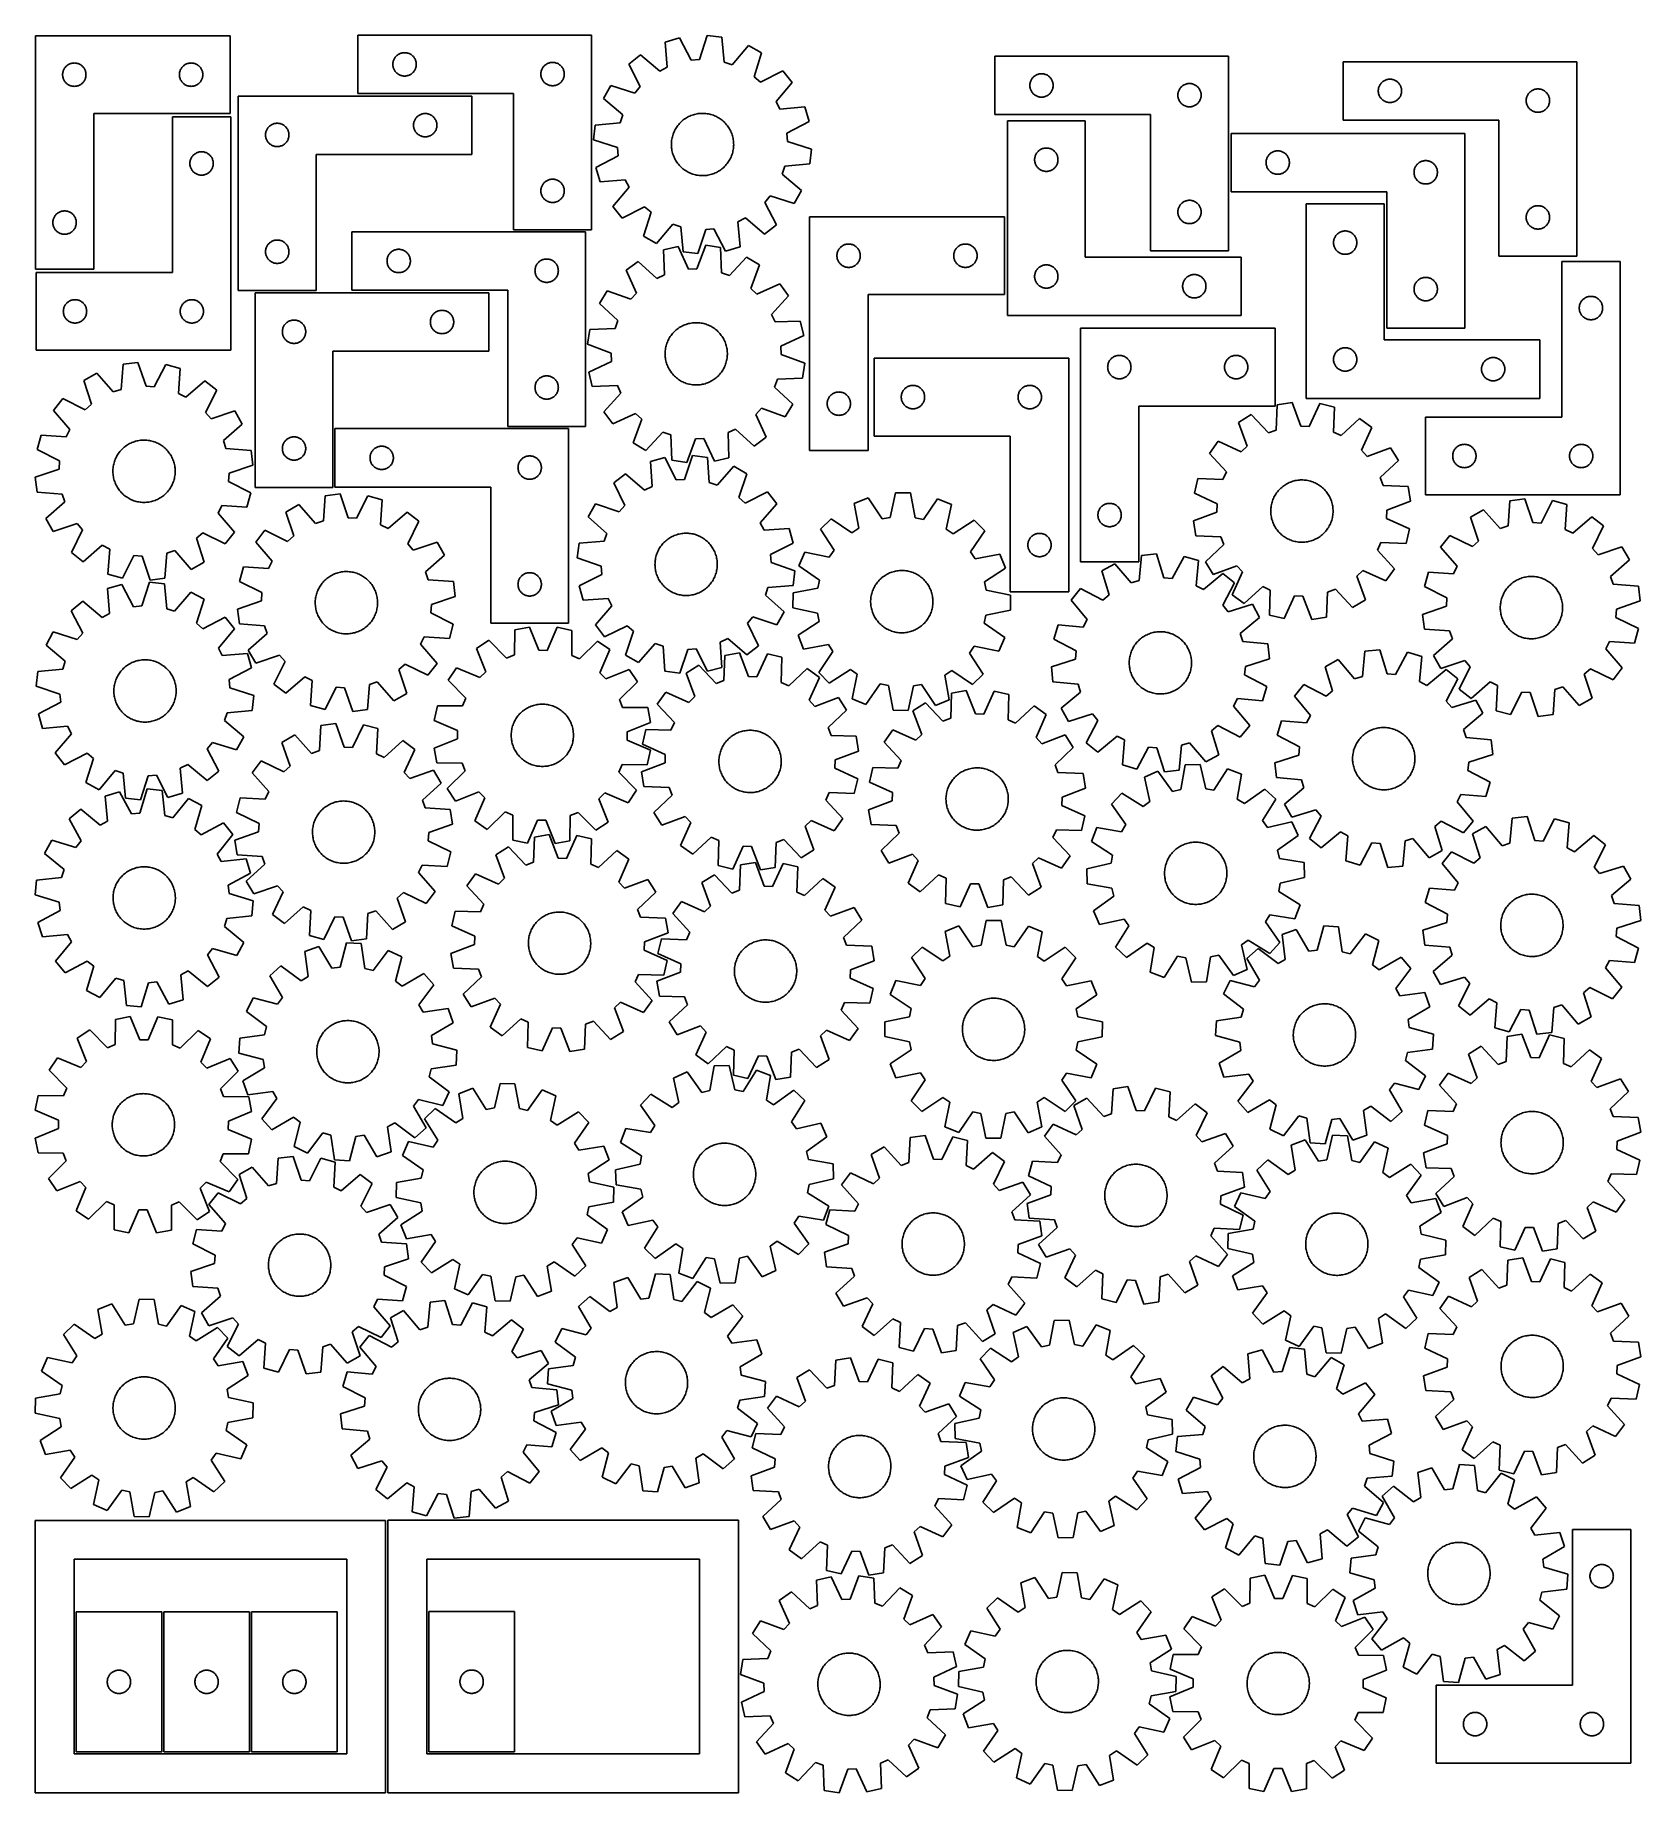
# Model space of a CAD drawing. Header units: millimetres. Extents: x 7 to 1243, y 7 to 1361.
import ezdxf

# ---------------------------------------------------------------- set-up
doc = ezdxf.new("R2010")
doc.units = ezdxf.units.MM
doc.layers.add('CUT', color=7, linetype='CONTINUOUS', true_color=0x000000)

msp = doc.modelspace()

# ---------------------------------------------------------------- linework, layer by layer
at = {"layer": 'CUT'}
for p, q in [((6.658288, 1360.599881), (6.658288, 1180.599881)), ((156.658288, 1360.599881), (6.658288, 1360.599881)), ((156.658288, 1300.599881), (156.658288, 1360.599881)), ((435.095302, 1361.042271), (255.095302, 1361.042271)), ((255.095302, 1361.042271), (255.095302, 1316.042271)), ((435.095302, 1211.042271), (435.095302, 1361.042271)), ((502.825964, 1358.87897), (491.746527, 1355.664697)), ((491.746527, 1355.664697), (493.344467, 1336.354363)), ((511.810626, 1341.71161), (502.825964, 1358.87897)), ((524.130126, 1360.715891), (518.216685, 1342.263963)), ((535.59624, 1359.445575), (524.130126, 1360.715891)), ((537.327321, 1340.146721), (535.59624, 1359.445575)), ((282.40197, 1340.871643), (282.572931, 1341.435226)), ((282.572931, 1341.435226), (282.780387, 1341.986422)), ((282.780387, 1341.986422), (283.023448, 1342.522869)), ((283.023448, 1342.522869), (283.301074, 1343.042271)), ((283.301074, 1343.042271), (283.612076, 1343.542403)), ((283.612076, 1343.542403), (283.955122, 1344.021124)), ((283.955122, 1344.021124), (284.328744, 1344.476384)), ((284.328744, 1344.476384), (284.731341, 1344.906232)), ((284.731341, 1344.906232), (285.16119, 1345.308829)), ((285.16119, 1345.308829), (285.61645, 1345.682451)), ((285.61645, 1345.682451), (286.09517, 1346.025498)), ((286.09517, 1346.025498), (286.595302, 1346.3365)), ((286.595302, 1346.3365), (287.114704, 1346.614126)), ((287.114704, 1346.614126), (287.651151, 1346.857187)), ((287.651151, 1346.857187), (288.202347, 1347.064642)), ((288.202347, 1347.064642), (288.765931, 1347.235604)), ((288.765931, 1347.235604), (289.339489, 1347.369339)), ((289.339489, 1347.369339), (289.920567, 1347.465275)), ((289.920567, 1347.465275), (290.506674, 1347.523002)), ((290.506674, 1347.523002), (291.095302, 1347.542271)), ((291.095302, 1347.542271), (291.683931, 1347.523002)), ((291.683931, 1347.523002), (292.270038, 1347.465275)), ((292.270038, 1347.465275), (292.851115, 1347.369339)), ((292.851115, 1347.369339), (293.424674, 1347.235604)), ((293.424674, 1347.235604), (293.988258, 1347.064642)), ((293.988258, 1347.064642), (294.539453, 1346.857187)), ((294.539453, 1346.857187), (295.075901, 1346.614126)), ((295.075901, 1346.614126), (295.595302, 1346.3365)), ((295.595302, 1346.3365), (296.095434, 1346.025498)), ((296.095434, 1346.025498), (296.574155, 1345.682451)), ((296.574155, 1345.682451), (297.029415, 1345.308829)), ((297.029415, 1345.308829), (297.459263, 1344.906232)), ((297.459263, 1344.906232), (297.861861, 1344.476384)), ((297.861861, 1344.476384), (298.235482, 1344.021124)), ((298.235482, 1344.021124), (298.578529, 1343.542403)), ((298.578529, 1343.542403), (298.889531, 1343.042271)), ((298.889531, 1343.042271), (299.167157, 1342.522869)), ((299.167157, 1342.522869), (299.410218, 1341.986422)), ((299.410218, 1341.986422), (299.617674, 1341.435226)), ((299.617674, 1341.435226), (299.788635, 1340.871643)), ((472.767007, 1345.814854), (463.760991, 1338.605336)), ((487.637417, 1333.392562), (472.767007, 1345.814854)), ((518.216685, 1342.263963), (511.810626, 1341.71161)), ((555.981679, 1352.989918), (543.457125, 1338.205536)), ((566.088858, 1347.428408), (555.981679, 1352.989918)), ((560.302816, 1328.936135), (566.088858, 1347.428408)), ((925.780727, 1344.791539), (745.780727, 1344.791539)), ((745.780727, 1344.791539), (745.780727, 1299.791539)), ((925.780727, 1194.791539), (925.780727, 1344.791539)), ((27.658288, 1330.599881), (27.677557, 1331.188509)), ((27.677557, 1330.011253), (27.658288, 1330.599881)), ((27.677557, 1331.188509), (27.735284, 1331.774617)), ((27.735284, 1329.425145), (27.677557, 1330.011253)), ((27.735284, 1331.774617), (27.83122, 1332.355694)), ((27.83122, 1328.844068), (27.735284, 1329.425145)), ((27.83122, 1332.355694), (27.964955, 1332.929252)), ((27.964955, 1328.270509), (27.83122, 1328.844068)), ((27.964955, 1332.929252), (28.135916, 1333.492836)), ((28.135916, 1327.706926), (27.964955, 1328.270509)), ((28.135916, 1333.492836), (28.343372, 1334.044032)), ((28.343372, 1327.15573), (28.135916, 1327.706926)), ((28.343372, 1334.044032), (28.586433, 1334.580479)), ((28.586433, 1334.580479), (28.864059, 1335.099881)), ((28.864059, 1335.099881), (29.175061, 1335.600013)), ((29.175061, 1335.600013), (29.518107, 1336.078734)), ((29.518107, 1336.078734), (29.891729, 1336.533993)), ((29.891729, 1336.533993), (30.294326, 1336.963842)), ((30.294326, 1336.963842), (30.724175, 1337.366439)), ((30.724175, 1337.366439), (31.179435, 1337.740061)), ((31.179435, 1337.740061), (31.658155, 1338.083107)), ((31.658155, 1338.083107), (32.158288, 1338.394109)), ((32.158288, 1338.394109), (32.677689, 1338.671735)), ((32.677689, 1338.671735), (33.214137, 1338.914797)), ((33.214137, 1338.914797), (33.765332, 1339.122252)), ((33.765332, 1339.122252), (34.328916, 1339.293213)), ((34.328916, 1339.293213), (34.902475, 1339.426948)), ((34.902475, 1339.426948), (35.483552, 1339.522885)), ((35.483552, 1339.522885), (36.069659, 1339.580611)), ((36.069659, 1339.580611), (36.658288, 1339.599881)), ((36.658288, 1339.599881), (37.246916, 1339.580611)), ((37.246916, 1339.580611), (37.833023, 1339.522885)), ((37.833023, 1339.522885), (38.4141, 1339.426948)), ((38.4141, 1339.426948), (38.987659, 1339.293213)), ((38.987659, 1339.293213), (39.551243, 1339.122252)), ((39.551243, 1339.122252), (40.102438, 1338.914797)), ((40.102438, 1338.914797), (40.638886, 1338.671735)), ((40.638886, 1338.671735), (41.158288, 1338.394109)), ((41.158288, 1338.394109), (41.65842, 1338.083107)), ((41.65842, 1338.083107), (42.13714, 1337.740061)), ((42.13714, 1337.740061), (42.5924, 1337.366439)), ((42.5924, 1337.366439), (43.022249, 1336.963842)), ((43.022249, 1336.963842), (43.424846, 1336.533993)), ((43.424846, 1336.533993), (43.798468, 1336.078734)), ((43.798468, 1336.078734), (44.141514, 1335.600013)), ((44.141514, 1335.600013), (44.452516, 1335.099881)), ((44.452516, 1335.099881), (44.730142, 1334.580479)), ((44.730142, 1334.580479), (44.973203, 1334.044032)), ((44.973203, 1334.044032), (45.180659, 1333.492836)), ((45.180659, 1327.706926), (44.973203, 1327.15573)), ((45.180659, 1333.492836), (45.35162, 1332.929252)), ((45.35162, 1328.270509), (45.180659, 1327.706926)), ((45.35162, 1332.929252), (45.485355, 1332.355694)), ((45.485355, 1328.844068), (45.35162, 1328.270509)), ((45.485355, 1332.355694), (45.581291, 1331.774617)), ((45.581291, 1329.425145), (45.485355, 1328.844068)), ((45.581291, 1331.774617), (45.639018, 1331.188509)), ((45.639018, 1330.011253), (45.581291, 1329.425145)), ((45.639018, 1331.188509), (45.658288, 1330.599881)), ((45.658288, 1330.599881), (45.639018, 1330.011253)), ((117.658288, 1330.599881), (117.677557, 1331.188509)), ((117.677557, 1330.011253), (117.658288, 1330.599881)), ((117.677557, 1331.188509), (117.735284, 1331.774617)), ((117.735284, 1329.425145), (117.677557, 1330.011253)), ((117.735284, 1331.774617), (117.83122, 1332.355694)), ((117.83122, 1328.844068), (117.735284, 1329.425145)), ((117.83122, 1332.355694), (117.964955, 1332.929252)), ((117.964955, 1328.270509), (117.83122, 1328.844068)), ((117.964955, 1332.929252), (118.135916, 1333.492836)), ((118.135916, 1327.706926), (117.964955, 1328.270509)), ((118.135916, 1333.492836), (118.343372, 1334.044032)), ((118.343372, 1327.15573), (118.135916, 1327.706926)), ((118.343372, 1334.044032), (118.586433, 1334.580479)), ((118.586433, 1334.580479), (118.864059, 1335.099881)), ((118.864059, 1335.099881), (119.175061, 1335.600013)), ((119.175061, 1335.600013), (119.518107, 1336.078734)), ((119.518107, 1336.078734), (119.891729, 1336.533993)), ((119.891729, 1336.533993), (120.294326, 1336.963842)), ((120.294326, 1336.963842), (120.724175, 1337.366439)), ((120.724175, 1337.366439), (121.179435, 1337.740061)), ((121.179435, 1337.740061), (121.658155, 1338.083107)), ((121.658155, 1338.083107), (122.158288, 1338.394109)), ((122.158288, 1338.394109), (122.677689, 1338.671735)), ((122.677689, 1338.671735), (123.214137, 1338.914797)), ((123.214137, 1338.914797), (123.765332, 1339.122252)), ((123.765332, 1339.122252), (124.328916, 1339.293213)), ((124.328916, 1339.293213), (124.902475, 1339.426948)), ((124.902475, 1339.426948), (125.483552, 1339.522885)), ((125.483552, 1339.522885), (126.069659, 1339.580611)), ((126.069659, 1339.580611), (126.658288, 1339.599881)), ((126.658288, 1339.599881), (127.246916, 1339.580611)), ((127.246916, 1339.580611), (127.833023, 1339.522885)), ((127.833023, 1339.522885), (128.4141, 1339.426948)), ((128.4141, 1339.426948), (128.987659, 1339.293213)), ((128.987659, 1339.293213), (129.551243, 1339.122252)), ((129.551243, 1339.122252), (130.102438, 1338.914797)), ((130.102438, 1338.914797), (130.638886, 1338.671735)), ((130.638886, 1338.671735), (131.158288, 1338.394109)), ((131.158288, 1338.394109), (131.65842, 1338.083107)), ((131.65842, 1338.083107), (132.13714, 1337.740061)), ((132.13714, 1337.740061), (132.5924, 1337.366439)), ((132.5924, 1337.366439), (133.022249, 1336.963842)), ((133.022249, 1336.963842), (133.424846, 1336.533993)), ((133.424846, 1336.533993), (133.798468, 1336.078734)), ((133.798468, 1336.078734), (134.141514, 1335.600013)), ((134.141514, 1335.600013), (134.452516, 1335.099881)), ((134.452516, 1335.099881), (134.730142, 1334.580479)), ((134.730142, 1334.580479), (134.973203, 1334.044032)), ((134.973203, 1334.044032), (135.180659, 1333.492836)), ((135.180659, 1327.706926), (134.973203, 1327.15573)), ((135.180659, 1333.492836), (135.35162, 1332.929252)), ((135.35162, 1328.270509), (135.180659, 1327.706926)), ((135.35162, 1332.929252), (135.485355, 1332.355694)), ((135.485355, 1328.844068), (135.35162, 1328.270509)), ((135.485355, 1332.355694), (135.581291, 1331.774617)), ((135.581291, 1329.425145), (135.485355, 1328.844068)), ((135.581291, 1331.774617), (135.639018, 1331.188509)), ((135.639018, 1330.011253), (135.581291, 1329.425145)), ((135.639018, 1331.188509), (135.658288, 1330.599881)), ((135.658288, 1330.599881), (135.639018, 1330.011253)), ((282.095302, 1338.542271), (282.114572, 1339.130899)), ((282.114572, 1337.953643), (282.095302, 1338.542271)), ((282.114572, 1339.130899), (282.172299, 1339.717007)), ((282.172299, 1337.367536), (282.114572, 1337.953643)), ((282.172299, 1339.717007), (282.268235, 1340.298084)), ((282.268235, 1336.786458), (282.172299, 1337.367536)), ((282.268235, 1340.298084), (282.40197, 1340.871643)), ((282.40197, 1336.2129), (282.268235, 1336.786458)), ((282.572931, 1335.649316), (282.40197, 1336.2129)), ((282.780387, 1335.09812), (282.572931, 1335.649316)), ((283.023448, 1334.561673), (282.780387, 1335.09812)), ((283.301074, 1334.042271), (283.023448, 1334.561673)), ((283.612076, 1333.542139), (283.301074, 1334.042271)), ((283.955122, 1333.063418), (283.612076, 1333.542139)), ((284.328744, 1332.608159), (283.955122, 1333.063418)), ((284.731341, 1332.17831), (284.328744, 1332.608159)), ((285.16119, 1331.775713), (284.731341, 1332.17831)), ((285.61645, 1331.402091), (285.16119, 1331.775713)), ((286.09517, 1331.059045), (285.61645, 1331.402091)), ((286.595302, 1330.748043), (286.09517, 1331.059045)), ((287.114704, 1330.470417), (286.595302, 1330.748043)), ((287.651151, 1330.227355), (287.114704, 1330.470417)), ((288.202347, 1330.0199), (287.651151, 1330.227355)), ((288.765931, 1329.848939), (288.202347, 1330.0199)), ((289.339489, 1329.715204), (288.765931, 1329.848939)), ((289.920567, 1329.619267), (289.339489, 1329.715204)), ((290.506674, 1329.561541), (289.920567, 1329.619267)), ((291.095302, 1329.542271), (290.506674, 1329.561541)), ((291.683931, 1329.561541), (291.095302, 1329.542271)), ((292.270038, 1329.619267), (291.683931, 1329.561541)), ((292.851115, 1329.715204), (292.270038, 1329.619267)), ((293.424674, 1329.848939), (292.851115, 1329.715204)), ((293.988258, 1330.0199), (293.424674, 1329.848939)), ((294.539453, 1330.227355), (293.988258, 1330.0199)), ((295.075901, 1330.470417), (294.539453, 1330.227355)), ((295.595302, 1330.748043), (295.075901, 1330.470417)), ((296.095434, 1331.059045), (295.595302, 1330.748043)), ((296.574155, 1331.402091), (296.095434, 1331.059045)), ((297.029415, 1331.775713), (296.574155, 1331.402091)), ((297.459263, 1332.17831), (297.029415, 1331.775713)), ((297.861861, 1332.608159), (297.459263, 1332.17831)), ((298.235482, 1333.063418), (297.861861, 1332.608159)), ((298.578529, 1333.542139), (298.235482, 1333.063418)), ((298.889531, 1334.042271), (298.578529, 1333.542139)), ((299.167157, 1334.561673), (298.889531, 1334.042271)), ((299.410218, 1335.09812), (299.167157, 1334.561673)), ((299.617674, 1335.649316), (299.410218, 1335.09812)), ((299.788635, 1336.2129), (299.617674, 1335.649316)), ((299.788635, 1340.871643), (299.92237, 1340.298084)), ((299.92237, 1336.786458), (299.788635, 1336.2129)), ((299.92237, 1340.298084), (300.018306, 1339.717007)), ((300.018306, 1337.367536), (299.92237, 1336.786458)), ((300.018306, 1339.717007), (300.076033, 1339.130899)), ((300.076033, 1337.953643), (300.018306, 1337.367536)), ((300.076033, 1339.130899), (300.095302, 1338.542271)), ((300.095302, 1338.542271), (300.076033, 1337.953643)), ((396.095302, 1331.042271), (396.114572, 1331.630899)), ((396.114572, 1330.453643), (396.095302, 1331.042271)), ((396.114572, 1331.630899), (396.172299, 1332.217007)), ((396.172299, 1329.867536), (396.114572, 1330.453643)), ((396.172299, 1332.217007), (396.268235, 1332.798084)), ((396.268235, 1329.286458), (396.172299, 1329.867536)), ((396.268235, 1332.798084), (396.40197, 1333.371643)), ((396.40197, 1328.7129), (396.268235, 1329.286458)), ((396.40197, 1333.371643), (396.572931, 1333.935226)), ((396.572931, 1328.149316), (396.40197, 1328.7129)), ((396.572931, 1333.935226), (396.780387, 1334.486422)), ((396.780387, 1327.59812), (396.572931, 1328.149316)), ((396.780387, 1334.486422), (397.023448, 1335.022869)), ((397.023448, 1327.061673), (396.780387, 1327.59812)), ((397.023448, 1335.022869), (397.301074, 1335.542271)), ((397.301074, 1335.542271), (397.612076, 1336.042403)), ((397.612076, 1336.042403), (397.955122, 1336.521124)), ((397.955122, 1336.521124), (398.328744, 1336.976384)), ((398.328744, 1336.976384), (398.731341, 1337.406232)), ((398.731341, 1337.406232), (399.16119, 1337.808829)), ((399.16119, 1337.808829), (399.61645, 1338.182451)), ((399.61645, 1338.182451), (400.09517, 1338.525498)), ((400.09517, 1338.525498), (400.595302, 1338.8365)), ((400.595302, 1338.8365), (401.114704, 1339.114126)), ((401.114704, 1339.114126), (401.651151, 1339.357187)), ((401.651151, 1339.357187), (402.202347, 1339.564642)), ((402.202347, 1339.564642), (402.765931, 1339.735604)), ((402.765931, 1339.735604), (403.339489, 1339.869339)), ((403.339489, 1339.869339), (403.920567, 1339.965275)), ((403.920567, 1339.965275), (404.506674, 1340.023002)), ((404.506674, 1340.023002), (405.095302, 1340.042271)), ((405.095302, 1340.042271), (405.683931, 1340.023002)), ((405.683931, 1340.023002), (406.270038, 1339.965275)), ((406.270038, 1339.965275), (406.851115, 1339.869339)), ((406.851115, 1339.869339), (407.424674, 1339.735604)), ((407.424674, 1339.735604), (407.988258, 1339.564642)), ((407.988258, 1339.564642), (408.539453, 1339.357187)), ((408.539453, 1339.357187), (409.075901, 1339.114126)), ((409.075901, 1339.114126), (409.595302, 1338.8365)), ((409.595302, 1338.8365), (410.095434, 1338.525498)), ((410.095434, 1338.525498), (410.574155, 1338.182451)), ((410.574155, 1338.182451), (411.029415, 1337.808829)), ((411.029415, 1337.808829), (411.459263, 1337.406232)), ((411.459263, 1337.406232), (411.861861, 1336.976384)), ((411.861861, 1336.976384), (412.235482, 1336.521124)), ((412.235482, 1336.521124), (412.578529, 1336.042403)), ((412.578529, 1336.042403), (412.889531, 1335.542271)), ((412.889531, 1335.542271), (413.167157, 1335.022869)), ((413.167157, 1335.022869), (413.410218, 1334.486422)), ((413.410218, 1327.59812), (413.167157, 1327.061673)), ((413.410218, 1334.486422), (413.617674, 1333.935226)), ((413.617674, 1328.149316), (413.410218, 1327.59812)), ((413.617674, 1333.935226), (413.788635, 1333.371643)), ((413.788635, 1328.7129), (413.617674, 1328.149316)), ((413.788635, 1333.371643), (413.92237, 1332.798084)), ((413.92237, 1329.286458), (413.788635, 1328.7129)), ((413.92237, 1332.798084), (414.018306, 1332.217007)), ((414.018306, 1329.867536), (413.92237, 1329.286458)), ((414.018306, 1332.217007), (414.076033, 1331.630899)), ((414.076033, 1330.453643), (414.018306, 1329.867536)), ((414.076033, 1331.630899), (414.095302, 1331.042271)), ((414.095302, 1331.042271), (414.076033, 1330.453643)), ((463.760991, 1338.605336), (472.62704, 1321.376419)), ((493.344467, 1336.354363), (487.637417, 1333.392562)), ((543.457125, 1338.205536), (537.327321, 1340.146721)), ((565.223157, 1324.79694), (560.302816, 1328.936135)), ((582.452074, 1333.662989), (565.223157, 1324.79694)), ((589.661592, 1324.656973), (582.452074, 1333.662989)), ((774.297501, 1327.291671), (774.640547, 1327.770392)), ((774.640547, 1327.770392), (775.014169, 1328.225651)), ((775.014169, 1328.225651), (775.416766, 1328.6555)), ((775.416766, 1328.6555), (775.846615, 1329.058097)), ((775.846615, 1329.058097), (776.301874, 1329.431719)), ((776.301874, 1329.431719), (776.780595, 1329.774765)), ((776.780595, 1329.774765), (777.280727, 1330.085767)), ((777.280727, 1330.085767), (777.800129, 1330.363393)), ((777.800129, 1330.363393), (778.336576, 1330.606455)), ((778.336576, 1330.606455), (778.887772, 1330.81391)), ((778.887772, 1330.81391), (779.451356, 1330.984871)), ((779.451356, 1330.984871), (780.024914, 1331.118606)), ((780.024914, 1331.118606), (780.605991, 1331.214543)), ((780.605991, 1331.214543), (781.192099, 1331.272269)), ((781.192099, 1331.272269), (781.780727, 1331.291539)), ((781.780727, 1331.291539), (782.369355, 1331.272269)), ((782.369355, 1331.272269), (782.955463, 1331.214543)), ((782.955463, 1331.214543), (783.53654, 1331.118606)), ((783.53654, 1331.118606), (784.110099, 1330.984871)), ((784.110099, 1330.984871), (784.673682, 1330.81391)), ((784.673682, 1330.81391), (785.224878, 1330.606455)), ((785.224878, 1330.606455), (785.761325, 1330.363393)), ((785.761325, 1330.363393), (786.280727, 1330.085767)), ((786.280727, 1330.085767), (786.780859, 1329.774765)), ((786.780859, 1329.774765), (787.25958, 1329.431719)), ((787.25958, 1329.431719), (787.71484, 1329.058097)), ((787.71484, 1329.058097), (788.144688, 1328.6555)), ((788.144688, 1328.6555), (788.547285, 1328.225651)), ((788.547285, 1328.225651), (788.920907, 1327.770392)), ((788.920907, 1327.770392), (789.263954, 1327.291671)), ((1194.200664, 1340.605992), (1014.200664, 1340.605992)), ((1014.200664, 1340.605992), (1014.200664, 1295.605992)), ((1194.200664, 1190.605992), (1194.200664, 1340.605992)), ((28.586433, 1326.619283), (28.343372, 1327.15573)), ((28.864059, 1326.099881), (28.586433, 1326.619283)), ((29.175061, 1325.599749), (28.864059, 1326.099881)), ((29.518107, 1325.121028), (29.175061, 1325.599749)), ((29.891729, 1324.665768), (29.518107, 1325.121028)), ((30.294326, 1324.23592), (29.891729, 1324.665768)), ((30.724175, 1323.833323), (30.294326, 1324.23592)), ((31.179435, 1323.459701), (30.724175, 1323.833323)), ((31.658155, 1323.116654), (31.179435, 1323.459701)), ((32.158288, 1322.805652), (31.658155, 1323.116654)), ((32.677689, 1322.528026), (32.158288, 1322.805652)), ((33.214137, 1322.284965), (32.677689, 1322.528026)), ((33.765332, 1322.07751), (33.214137, 1322.284965)), ((34.328916, 1321.906548), (33.765332, 1322.07751)), ((34.902475, 1321.772813), (34.328916, 1321.906548)), ((35.483552, 1321.676877), (34.902475, 1321.772813)), ((36.069659, 1321.61915), (35.483552, 1321.676877)), ((36.658288, 1321.599881), (36.069659, 1321.61915)), ((37.246916, 1321.61915), (36.658288, 1321.599881)), ((37.833023, 1321.676877), (37.246916, 1321.61915)), ((38.4141, 1321.772813), (37.833023, 1321.676877)), ((38.987659, 1321.906548), (38.4141, 1321.772813)), ((39.551243, 1322.07751), (38.987659, 1321.906548)), ((40.102438, 1322.284965), (39.551243, 1322.07751)), ((40.638886, 1322.528026), (40.102438, 1322.284965)), ((41.158288, 1322.805652), (40.638886, 1322.528026)), ((41.65842, 1323.116654), (41.158288, 1322.805652)), ((42.13714, 1323.459701), (41.65842, 1323.116654)), ((42.5924, 1323.833323), (42.13714, 1323.459701)), ((43.022249, 1324.23592), (42.5924, 1323.833323)), ((43.424846, 1324.665768), (43.022249, 1324.23592)), ((43.798468, 1325.121028), (43.424846, 1324.665768)), ((44.141514, 1325.599749), (43.798468, 1325.121028)), ((44.452516, 1326.099881), (44.141514, 1325.599749)), ((44.730142, 1326.619283), (44.452516, 1326.099881)), ((44.973203, 1327.15573), (44.730142, 1326.619283)), ((118.586433, 1326.619283), (118.343372, 1327.15573)), ((118.864059, 1326.099881), (118.586433, 1326.619283)), ((119.175061, 1325.599749), (118.864059, 1326.099881)), ((119.518107, 1325.121028), (119.175061, 1325.599749)), ((119.891729, 1324.665768), (119.518107, 1325.121028)), ((120.294326, 1324.23592), (119.891729, 1324.665768)), ((120.724175, 1323.833323), (120.294326, 1324.23592)), ((121.179435, 1323.459701), (120.724175, 1323.833323)), ((121.658155, 1323.116654), (121.179435, 1323.459701)), ((122.158288, 1322.805652), (121.658155, 1323.116654)), ((122.677689, 1322.528026), (122.158288, 1322.805652)), ((123.214137, 1322.284965), (122.677689, 1322.528026)), ((123.765332, 1322.07751), (123.214137, 1322.284965)), ((124.328916, 1321.906548), (123.765332, 1322.07751)), ((124.902475, 1321.772813), (124.328916, 1321.906548)), ((125.483552, 1321.676877), (124.902475, 1321.772813)), ((126.069659, 1321.61915), (125.483552, 1321.676877)), ((126.658288, 1321.599881), (126.069659, 1321.61915)), ((127.246916, 1321.61915), (126.658288, 1321.599881)), ((127.833023, 1321.676877), (127.246916, 1321.61915)), ((128.4141, 1321.772813), (127.833023, 1321.676877)), ((128.987659, 1321.906548), (128.4141, 1321.772813)), ((129.551243, 1322.07751), (128.987659, 1321.906548)), ((130.102438, 1322.284965), (129.551243, 1322.07751)), ((130.638886, 1322.528026), (130.102438, 1322.284965)), ((131.158288, 1322.805652), (130.638886, 1322.528026)), ((131.65842, 1323.116654), (131.158288, 1322.805652)), ((132.13714, 1323.459701), (131.65842, 1323.116654)), ((132.5924, 1323.833323), (132.13714, 1323.459701)), ((133.022249, 1324.23592), (132.5924, 1323.833323)), ((133.424846, 1324.665768), (133.022249, 1324.23592)), ((133.798468, 1325.121028), (133.424846, 1324.665768)), ((134.141514, 1325.599749), (133.798468, 1325.121028)), ((134.452516, 1326.099881), (134.141514, 1325.599749)), ((134.730142, 1326.619283), (134.452516, 1326.099881)), ((134.973203, 1327.15573), (134.730142, 1326.619283)), ((162.99423, 1314.145783), (342.99423, 1314.145783)), ((162.99423, 1164.145783), (162.99423, 1314.145783)), ((255.095302, 1316.042271), (375.095302, 1316.042271)), ((342.99423, 1314.145783), (342.99423, 1269.145783)), ((375.095302, 1316.042271), (375.095302, 1211.042271)), ((397.301074, 1326.542271), (397.023448, 1327.061673)), ((397.612076, 1326.042139), (397.301074, 1326.542271)), ((397.955122, 1325.563418), (397.612076, 1326.042139)), ((398.328744, 1325.108159), (397.955122, 1325.563418)), ((398.731341, 1324.67831), (398.328744, 1325.108159)), ((399.16119, 1324.275713), (398.731341, 1324.67831)), ((399.61645, 1323.902091), (399.16119, 1324.275713)), ((400.09517, 1323.559045), (399.61645, 1323.902091)), ((400.595302, 1323.248043), (400.09517, 1323.559045)), ((401.114704, 1322.970417), (400.595302, 1323.248043)), ((401.651151, 1322.727355), (401.114704, 1322.970417)), ((402.202347, 1322.5199), (401.651151, 1322.727355)), ((402.765931, 1322.348939), (402.202347, 1322.5199)), ((403.339489, 1322.215204), (402.765931, 1322.348939)), ((403.920567, 1322.119267), (403.339489, 1322.215204)), ((404.506674, 1322.061541), (403.920567, 1322.119267)), ((405.095302, 1322.042271), (404.506674, 1322.061541)), ((405.683931, 1322.061541), (405.095302, 1322.042271)), ((406.270038, 1322.119267), (405.683931, 1322.061541)), ((406.851115, 1322.215204), (406.270038, 1322.119267)), ((407.424674, 1322.348939), (406.851115, 1322.215204)), ((407.988258, 1322.5199), (407.424674, 1322.348939)), ((408.539453, 1322.727355), (407.988258, 1322.5199)), ((409.075901, 1322.970417), (408.539453, 1322.727355)), ((409.595302, 1323.248043), (409.075901, 1322.970417)), ((410.095434, 1323.559045), (409.595302, 1323.248043)), ((410.574155, 1323.902091), (410.095434, 1323.559045)), ((411.029415, 1324.275713), (410.574155, 1323.902091)), ((411.459263, 1324.67831), (411.029415, 1324.275713)), ((411.861861, 1325.108159), (411.459263, 1324.67831)), ((412.235482, 1325.563418), (411.861861, 1325.108159)), ((412.578529, 1326.042139), (412.235482, 1325.563418)), ((412.889531, 1326.542271), (412.578529, 1326.042139)), ((413.167157, 1327.061673), (412.889531, 1326.542271)), ((449.995572, 1322.242119), (444.434062, 1312.13494)), ((468.487845, 1316.456078), (449.995572, 1322.242119)), ((472.62704, 1321.376419), (468.487845, 1316.456078)), ((577.239301, 1309.786563), (589.661592, 1324.656973)), ((772.780727, 1322.291539), (772.799997, 1322.880167)), ((772.799997, 1321.702911), (772.780727, 1322.291539)), ((772.799997, 1322.880167), (772.857723, 1323.466275)), ((772.857723, 1321.116803), (772.799997, 1321.702911)), ((772.857723, 1323.466275), (772.95366, 1324.047352)), ((772.95366, 1320.535726), (772.857723, 1321.116803)), ((772.95366, 1324.047352), (773.087395, 1324.62091)), ((773.087395, 1319.962167), (772.95366, 1320.535726)), ((773.087395, 1324.62091), (773.258356, 1325.184494)), ((773.258356, 1319.398584), (773.087395, 1319.962167)), ((773.258356, 1325.184494), (773.465811, 1325.73569)), ((773.465811, 1318.847388), (773.258356, 1319.398584)), ((773.465811, 1325.73569), (773.708873, 1326.272137)), ((773.708873, 1318.310941), (773.465811, 1318.847388)), ((773.708873, 1326.272137), (773.986499, 1326.791539)), ((773.986499, 1317.791539), (773.708873, 1318.310941)), ((773.986499, 1326.791539), (774.297501, 1327.291671)), ((774.297501, 1317.291407), (773.986499, 1317.791539)), ((774.640547, 1316.812686), (774.297501, 1317.291407)), ((775.014169, 1316.357426), (774.640547, 1316.812686)), ((775.416766, 1315.927578), (775.014169, 1316.357426)), ((775.846615, 1315.524981), (775.416766, 1315.927578)), ((776.301874, 1315.151359), (775.846615, 1315.524981)), ((776.780595, 1314.808312), (776.301874, 1315.151359)), ((777.280727, 1314.49731), (776.780595, 1314.808312)), ((777.800129, 1314.219684), (777.280727, 1314.49731)), ((778.336576, 1313.976623), (777.800129, 1314.219684)), ((778.887772, 1313.769168), (778.336576, 1313.976623)), ((785.224878, 1313.976623), (784.673682, 1313.769168)), ((785.761325, 1314.219684), (785.224878, 1313.976623)), ((786.280727, 1314.49731), (785.761325, 1314.219684)), ((786.780859, 1314.808312), (786.280727, 1314.49731)), ((787.25958, 1315.151359), (786.780859, 1314.808312)), ((787.71484, 1315.524981), (787.25958, 1315.151359)), ((788.144688, 1315.927578), (787.71484, 1315.524981)), ((788.547285, 1316.357426), (788.144688, 1315.927578)), ((788.920907, 1316.812686), (788.547285, 1316.357426)), ((789.263954, 1317.291407), (788.920907, 1316.812686)), ((789.263954, 1327.291671), (789.574956, 1326.791539)), ((789.574956, 1317.791539), (789.263954, 1317.291407)), ((789.574956, 1326.791539), (789.852582, 1326.272137)), ((789.852582, 1318.310941), (789.574956, 1317.791539)), ((789.852582, 1326.272137), (790.095643, 1325.73569)), ((790.095643, 1318.847388), (789.852582, 1318.310941)), ((790.095643, 1325.73569), (790.303098, 1325.184494)), ((790.303098, 1319.398584), (790.095643, 1318.847388)), ((790.303098, 1325.184494), (790.47406, 1324.62091)), ((790.47406, 1319.962167), (790.303098, 1319.398584)), ((790.47406, 1324.62091), (790.607795, 1324.047352)), ((790.607795, 1320.535726), (790.47406, 1319.962167)), ((790.607795, 1324.047352), (790.703731, 1323.466275)), ((790.703731, 1321.116803), (790.607795, 1320.535726)), ((790.703731, 1323.466275), (790.761457, 1322.880167)), ((790.761457, 1321.702911), (790.703731, 1321.116803)), ((790.761457, 1322.880167), (790.780727, 1322.291539)), ((790.780727, 1322.291539), (790.761457, 1321.702911)), ((886.780727, 1314.791539), (886.799997, 1315.380167)), ((886.799997, 1314.202911), (886.780727, 1314.791539)), ((886.799997, 1315.380167), (886.857723, 1315.966275)), ((886.857723, 1313.616803), (886.799997, 1314.202911)), ((886.857723, 1315.966275), (886.95366, 1316.547352)), ((886.95366, 1316.547352), (887.087395, 1317.12091)), ((887.087395, 1317.12091), (887.258356, 1317.684494)), ((887.258356, 1317.684494), (887.465811, 1318.23569)), ((887.465811, 1318.23569), (887.708873, 1318.772137)), ((887.708873, 1318.772137), (887.986499, 1319.291539)), ((887.986499, 1319.291539), (888.297501, 1319.791671)), ((888.297501, 1319.791671), (888.640547, 1320.270392)), ((888.640547, 1320.270392), (889.014169, 1320.725651)), ((889.014169, 1320.725651), (889.416766, 1321.1555)), ((889.416766, 1321.1555), (889.846615, 1321.558097)), ((889.846615, 1321.558097), (890.301874, 1321.931719)), ((890.301874, 1321.931719), (890.780595, 1322.274765)), ((890.780595, 1322.274765), (891.280727, 1322.585767)), ((891.280727, 1322.585767), (891.800129, 1322.863393)), ((891.800129, 1322.863393), (892.336576, 1323.106455)), ((892.336576, 1323.106455), (892.887772, 1323.31391)), ((892.887772, 1323.31391), (893.451356, 1323.484871)), ((893.451356, 1323.484871), (894.024914, 1323.618606)), ((894.024914, 1323.618606), (894.605991, 1323.714543)), ((894.605991, 1323.714543), (895.192099, 1323.772269)), ((895.192099, 1323.772269), (895.780727, 1323.791539)), ((895.780727, 1323.791539), (896.369355, 1323.772269)), ((896.369355, 1323.772269), (896.955463, 1323.714543)), ((896.955463, 1323.714543), (897.53654, 1323.618606)), ((897.53654, 1323.618606), (898.110099, 1323.484871)), ((898.110099, 1323.484871), (898.673682, 1323.31391)), ((898.673682, 1323.31391), (899.224878, 1323.106455)), ((899.224878, 1323.106455), (899.761325, 1322.863393)), ((899.761325, 1322.863393), (900.280727, 1322.585767)), ((900.280727, 1322.585767), (900.780859, 1322.274765)), ((900.780859, 1322.274765), (901.25958, 1321.931719)), ((901.25958, 1321.931719), (901.71484, 1321.558097)), ((901.71484, 1321.558097), (902.144688, 1321.1555)), ((902.144688, 1321.1555), (902.547285, 1320.725651)), ((902.547285, 1320.725651), (902.920907, 1320.270392)), ((902.920907, 1320.270392), (903.263954, 1319.791671)), ((903.263954, 1319.791671), (903.574956, 1319.291539)), ((903.574956, 1319.291539), (903.852582, 1318.772137)), ((903.852582, 1318.772137), (904.095643, 1318.23569)), ((904.095643, 1318.23569), (904.303098, 1317.684494)), ((904.303098, 1317.684494), (904.47406, 1317.12091)), ((904.47406, 1317.12091), (904.607795, 1316.547352)), ((904.607795, 1316.547352), (904.703731, 1315.966275)), ((904.703731, 1315.966275), (904.761457, 1315.380167)), ((904.761457, 1314.202911), (904.703731, 1313.616803)), ((904.761457, 1315.380167), (904.780727, 1314.791539)), ((904.780727, 1314.791539), (904.761457, 1314.202911)), ((1041.200664, 1318.105992), (1041.219934, 1318.69462)), ((1041.219934, 1317.517364), (1041.200664, 1318.105992)), ((1041.219934, 1318.69462), (1041.277661, 1319.280728)), ((1041.277661, 1316.931256), (1041.219934, 1317.517364)), ((1041.277661, 1319.280728), (1041.373597, 1319.861805)), ((1041.373597, 1316.350179), (1041.277661, 1316.931256)), ((1041.373597, 1319.861805), (1041.507332, 1320.435363)), ((1041.507332, 1315.776621), (1041.373597, 1316.350179)), ((1041.507332, 1320.435363), (1041.678293, 1320.998947)), ((1041.678293, 1315.213037), (1041.507332, 1315.776621)), ((1041.678293, 1320.998947), (1041.885749, 1321.550143)), ((1041.885749, 1314.661841), (1041.678293, 1315.213037)), ((1041.885749, 1321.550143), (1042.12881, 1322.08659)), ((1042.12881, 1314.125394), (1041.885749, 1314.661841)), ((1042.12881, 1322.08659), (1042.406436, 1322.605992)), ((1042.406436, 1313.605992), (1042.12881, 1314.125394)), ((1042.406436, 1322.605992), (1042.717438, 1323.106124)), ((1042.717438, 1323.106124), (1043.060484, 1323.584845)), ((1043.060484, 1323.584845), (1043.434106, 1324.040104)), ((1043.434106, 1324.040104), (1043.836703, 1324.469953)), ((1043.836703, 1324.469953), (1044.266552, 1324.87255)), ((1044.266552, 1324.87255), (1044.721811, 1325.246172)), ((1044.721811, 1325.246172), (1045.200532, 1325.589218)), ((1045.200532, 1325.589218), (1045.700664, 1325.900221)), ((1045.700664, 1325.900221), (1046.220066, 1326.177847)), ((1046.220066, 1326.177847), (1046.756513, 1326.420908)), ((1046.756513, 1326.420908), (1047.307709, 1326.628363)), ((1047.307709, 1326.628363), (1047.871293, 1326.799324)), ((1047.871293, 1326.799324), (1048.444851, 1326.933059)), ((1048.444851, 1326.933059), (1049.025929, 1327.028996)), ((1049.025929, 1327.028996), (1049.612036, 1327.086722)), ((1049.612036, 1327.086722), (1050.200664, 1327.105992)), ((1050.200664, 1327.105992), (1050.789292, 1327.086722)), ((1050.789292, 1327.086722), (1051.3754, 1327.028996)), ((1051.3754, 1327.028996), (1051.956477, 1326.933059)), ((1051.956477, 1326.933059), (1052.530036, 1326.799324)), ((1052.530036, 1326.799324), (1053.09362, 1326.628363)), ((1053.09362, 1326.628363), (1053.644815, 1326.420908)), ((1053.644815, 1326.420908), (1054.181263, 1326.177847)), ((1054.181263, 1326.177847), (1054.700664, 1325.900221)), ((1054.700664, 1325.900221), (1055.200796, 1325.589218)), ((1055.200796, 1325.589218), (1055.679517, 1325.246172)), ((1055.679517, 1325.246172), (1056.134777, 1324.87255)), ((1056.134777, 1324.87255), (1056.564625, 1324.469953)), ((1056.564625, 1324.469953), (1056.967223, 1324.040104)), ((1056.967223, 1324.040104), (1057.340844, 1323.584845)), ((1057.340844, 1323.584845), (1057.683891, 1323.106124)), ((1057.683891, 1323.106124), (1057.994893, 1322.605992)), ((1057.994893, 1322.605992), (1058.272519, 1322.08659)), ((1058.272519, 1314.125394), (1057.994893, 1313.605992)), ((1058.272519, 1322.08659), (1058.51558, 1321.550143)), ((1058.51558, 1314.661841), (1058.272519, 1314.125394)), ((1058.51558, 1321.550143), (1058.723035, 1320.998947)), ((1058.723035, 1315.213037), (1058.51558, 1314.661841)), ((1058.723035, 1320.998947), (1058.893997, 1320.435363)), ((1058.893997, 1315.776621), (1058.723035, 1315.213037)), ((1058.893997, 1320.435363), (1059.027732, 1319.861805)), ((1059.027732, 1316.350179), (1058.893997, 1315.776621)), ((1059.027732, 1319.861805), (1059.123668, 1319.280728)), ((1059.123668, 1316.931256), (1059.027732, 1316.350179)), ((1059.123668, 1319.280728), (1059.181395, 1318.69462)), ((1059.181395, 1317.517364), (1059.123668, 1316.931256)), ((1059.181395, 1318.69462), (1059.200664, 1318.105992)), ((1059.200664, 1318.105992), (1059.181395, 1317.517364)), ((1155.678293, 1313.498947), (1155.885749, 1314.050143)), ((1155.885749, 1314.050143), (1156.12881, 1314.58659)), ((1156.12881, 1314.58659), (1156.406436, 1315.105992)), ((1156.406436, 1315.105992), (1156.717438, 1315.606124)), ((1156.717438, 1315.606124), (1157.060484, 1316.084845)), ((1157.060484, 1316.084845), (1157.434106, 1316.540104)), ((1157.434106, 1316.540104), (1157.836703, 1316.969953)), ((1157.836703, 1316.969953), (1158.266552, 1317.37255)), ((1158.266552, 1317.37255), (1158.721811, 1317.746172)), ((1158.721811, 1317.746172), (1159.200532, 1318.089218)), ((1159.200532, 1318.089218), (1159.700664, 1318.400221)), ((1159.700664, 1318.400221), (1160.220066, 1318.677847)), ((1160.220066, 1318.677847), (1160.756513, 1318.920908)), ((1160.756513, 1318.920908), (1161.307709, 1319.128363)), ((1161.307709, 1319.128363), (1161.871293, 1319.299324)), ((1161.871293, 1319.299324), (1162.444851, 1319.433059)), ((1162.444851, 1319.433059), (1163.025929, 1319.528996)), ((1163.025929, 1319.528996), (1163.612036, 1319.586722)), ((1163.612036, 1319.586722), (1164.200664, 1319.605992)), ((1164.200664, 1319.605992), (1164.789292, 1319.586722)), ((1164.789292, 1319.586722), (1165.3754, 1319.528996)), ((1165.3754, 1319.528996), (1165.956477, 1319.433059)), ((1165.956477, 1319.433059), (1166.530036, 1319.299324)), ((1166.530036, 1319.299324), (1167.09362, 1319.128363)), ((1167.09362, 1319.128363), (1167.644815, 1318.920908)), ((1167.644815, 1318.920908), (1168.181263, 1318.677847)), ((1168.181263, 1318.677847), (1168.700664, 1318.400221)), ((1168.700664, 1318.400221), (1169.200796, 1318.089218)), ((1169.200796, 1318.089218), (1169.679517, 1317.746172)), ((1169.679517, 1317.746172), (1170.134777, 1317.37255)), ((1170.134777, 1317.37255), (1170.564625, 1316.969953)), ((1170.564625, 1316.969953), (1170.967223, 1316.540104)), ((1170.967223, 1316.540104), (1171.340844, 1316.084845)), ((1171.340844, 1316.084845), (1171.683891, 1315.606124)), ((1171.683891, 1315.606124), (1171.994893, 1315.105992)), ((1171.994893, 1315.105992), (1172.272519, 1314.58659)), ((1172.272519, 1314.58659), (1172.51558, 1314.050143)), ((1172.51558, 1314.050143), (1172.723035, 1313.498947)), ((51.658288, 1180.599881), (51.658288, 1300.599881)), ((51.658288, 1300.599881), (156.658288, 1300.599881)), ((305.238417, 1300.472851), (304.664859, 1300.339116)), ((305.819494, 1300.568787), (305.238417, 1300.472851)), ((306.405602, 1300.626514), (305.819494, 1300.568787)), ((306.99423, 1300.645783), (306.405602, 1300.626514)), ((307.582858, 1300.626514), (306.99423, 1300.645783)), ((308.168966, 1300.568787), (307.582858, 1300.626514)), ((308.750043, 1300.472851), (308.168966, 1300.568787)), ((309.323601, 1300.339116), (308.750043, 1300.472851)), ((444.434062, 1312.13494), (459.218444, 1299.610386)), ((515.475214, 1300.227326), (516.43554, 1300.418295)), ((516.43554, 1300.418295), (517.402856, 1300.569935)), ((517.402856, 1300.569935), (518.375552, 1300.681994)), ((518.375552, 1300.681994), (519.35201, 1300.754284)), ((519.35201, 1300.754284), (520.330603, 1300.786686)), ((520.330603, 1300.786686), (521.309704, 1300.779145)), ((521.309704, 1300.779145), (522.287683, 1300.731675)), ((522.287683, 1300.731675), (523.262911, 1300.644353)), ((523.262911, 1300.644353), (524.233766, 1300.517326)), ((524.233766, 1300.517326), (525.198632, 1300.350805)), ((525.198632, 1300.350805), (526.155902, 1300.145068)), ((580.201101, 1304.079513), (577.239301, 1309.786563)), ((599.511435, 1305.677453), (580.201101, 1304.079513)), ((602.725708, 1294.598016), (599.511435, 1305.677453)), ((779.451356, 1313.598206), (778.887772, 1313.769168)), ((780.024914, 1313.464471), (779.451356, 1313.598206)), ((780.605991, 1313.368535), (780.024914, 1313.464471)), ((781.192099, 1313.310809), (780.605991, 1313.368535)), ((781.780727, 1313.291539), (781.192099, 1313.310809)), ((782.369355, 1313.310809), (781.780727, 1313.291539)), ((782.955463, 1313.368535), (782.369355, 1313.310809)), ((783.53654, 1313.464471), (782.955463, 1313.368535)), ((784.110099, 1313.598206), (783.53654, 1313.464471)), ((784.673682, 1313.769168), (784.110099, 1313.598206)), ((886.95366, 1313.035726), (886.857723, 1313.616803)), ((887.087395, 1312.462167), (886.95366, 1313.035726)), ((887.258356, 1311.898584), (887.087395, 1312.462167)), ((887.465811, 1311.347388), (887.258356, 1311.898584)), ((887.708873, 1310.810941), (887.465811, 1311.347388)), ((887.986499, 1310.291539), (887.708873, 1310.810941)), ((888.297501, 1309.791407), (887.986499, 1310.291539)), ((888.640547, 1309.312686), (888.297501, 1309.791407)), ((889.014169, 1308.857426), (888.640547, 1309.312686)), ((889.416766, 1308.427578), (889.014169, 1308.857426)), ((889.846615, 1308.024981), (889.416766, 1308.427578)), ((890.301874, 1307.651359), (889.846615, 1308.024981)), ((890.780595, 1307.308312), (890.301874, 1307.651359)), ((891.280727, 1306.99731), (890.780595, 1307.308312)), ((891.800129, 1306.719684), (891.280727, 1306.99731)), ((892.336576, 1306.476623), (891.800129, 1306.719684)), ((892.887772, 1306.269168), (892.336576, 1306.476623)), ((893.451356, 1306.098206), (892.887772, 1306.269168)), ((894.024914, 1305.964471), (893.451356, 1306.098206)), ((894.605991, 1305.868535), (894.024914, 1305.964471)), ((895.192099, 1305.810809), (894.605991, 1305.868535)), ((895.780727, 1305.791539), (895.192099, 1305.810809)), ((896.369355, 1305.810809), (895.780727, 1305.791539)), ((896.955463, 1305.868535), (896.369355, 1305.810809)), ((897.53654, 1305.964471), (896.955463, 1305.868535)), ((898.110099, 1306.098206), (897.53654, 1305.964471)), ((898.673682, 1306.269168), (898.110099, 1306.098206)), ((899.224878, 1306.476623), (898.673682, 1306.269168)), ((899.761325, 1306.719684), (899.224878, 1306.476623)), ((900.280727, 1306.99731), (899.761325, 1306.719684)), ((900.780859, 1307.308312), (900.280727, 1306.99731)), ((901.25958, 1307.651359), (900.780859, 1307.308312)), ((901.71484, 1308.024981), (901.25958, 1307.651359)), ((902.144688, 1308.427578), (901.71484, 1308.024981)), ((902.547285, 1308.857426), (902.144688, 1308.427578)), ((902.920907, 1309.312686), (902.547285, 1308.857426)), ((903.263954, 1309.791407), (902.920907, 1309.312686)), ((903.574956, 1310.291539), (903.263954, 1309.791407)), ((903.852582, 1310.810941), (903.574956, 1310.291539)), ((904.095643, 1311.347388), (903.852582, 1310.810941)), ((904.303098, 1311.898584), (904.095643, 1311.347388)), ((904.47406, 1312.462167), (904.303098, 1311.898584)), ((904.607795, 1313.035726), (904.47406, 1312.462167)), ((904.703731, 1313.616803), (904.607795, 1313.035726)), ((1042.717438, 1313.10586), (1042.406436, 1313.605992)), ((1043.060484, 1312.627139), (1042.717438, 1313.10586)), ((1043.434106, 1312.17188), (1043.060484, 1312.627139)), ((1043.836703, 1311.742031), (1043.434106, 1312.17188)), ((1044.266552, 1311.339434), (1043.836703, 1311.742031)), ((1044.721811, 1310.965812), (1044.266552, 1311.339434)), ((1045.200532, 1310.622765), (1044.721811, 1310.965812)), ((1045.700664, 1310.311763), (1045.200532, 1310.622765)), ((1046.220066, 1310.034137), (1045.700664, 1310.311763)), ((1046.756513, 1309.791076), (1046.220066, 1310.034137)), ((1047.307709, 1309.583621), (1046.756513, 1309.791076)), ((1047.871293, 1309.412659), (1047.307709, 1309.583621)), ((1048.444851, 1309.278924), (1047.871293, 1309.412659)), ((1049.025929, 1309.182988), (1048.444851, 1309.278924)), ((1049.612036, 1309.125262), (1049.025929, 1309.182988)), ((1050.200664, 1309.105992), (1049.612036, 1309.125262)), ((1050.789292, 1309.125262), (1050.200664, 1309.105992)), ((1051.3754, 1309.182988), (1050.789292, 1309.125262)), ((1051.956477, 1309.278924), (1051.3754, 1309.182988)), ((1052.530036, 1309.412659), (1051.956477, 1309.278924)), ((1053.09362, 1309.583621), (1052.530036, 1309.412659)), ((1053.644815, 1309.791076), (1053.09362, 1309.583621)), ((1054.181263, 1310.034137), (1053.644815, 1309.791076)), ((1054.700664, 1310.311763), (1054.181263, 1310.034137)), ((1055.200796, 1310.622765), (1054.700664, 1310.311763)), ((1055.679517, 1310.965812), (1055.200796, 1310.622765)), ((1056.134777, 1311.339434), (1055.679517, 1310.965812)), ((1056.564625, 1311.742031), (1056.134777, 1311.339434)), ((1056.967223, 1312.17188), (1056.564625, 1311.742031)), ((1057.340844, 1312.627139), (1056.967223, 1312.17188)), ((1057.683891, 1313.10586), (1057.340844, 1312.627139)), ((1057.994893, 1313.605992), (1057.683891, 1313.10586)), ((1155.200664, 1310.605992), (1155.219934, 1311.19462)), ((1155.219934, 1310.017364), (1155.200664, 1310.605992)), ((1155.219934, 1311.19462), (1155.277661, 1311.780728)), ((1155.277661, 1309.431256), (1155.219934, 1310.017364)), ((1155.277661, 1311.780728), (1155.373597, 1312.361805)), ((1155.373597, 1308.850179), (1155.277661, 1309.431256)), ((1155.373597, 1312.361805), (1155.507332, 1312.935363)), ((1155.507332, 1308.276621), (1155.373597, 1308.850179)), ((1155.507332, 1312.935363), (1155.678293, 1313.498947)), ((1155.678293, 1307.713037), (1155.507332, 1308.276621)), ((1155.885749, 1307.161841), (1155.678293, 1307.713037)), ((1156.12881, 1306.625394), (1155.885749, 1307.161841)), ((1156.406436, 1306.105992), (1156.12881, 1306.625394)), ((1156.717438, 1305.60586), (1156.406436, 1306.105992)), ((1157.060484, 1305.127139), (1156.717438, 1305.60586)), ((1157.434106, 1304.67188), (1157.060484, 1305.127139)), ((1157.836703, 1304.242031), (1157.434106, 1304.67188)), ((1158.266552, 1303.839434), (1157.836703, 1304.242031)), ((1158.721811, 1303.465812), (1158.266552, 1303.839434)), ((1159.200532, 1303.122765), (1158.721811, 1303.465812)), ((1159.700664, 1302.811763), (1159.200532, 1303.122765)), ((1160.220066, 1302.534137), (1159.700664, 1302.811763)), ((1160.756513, 1302.291076), (1160.220066, 1302.534137)), ((1161.307709, 1302.083621), (1160.756513, 1302.291076)), ((1161.871293, 1301.912659), (1161.307709, 1302.083621)), ((1162.444851, 1301.778924), (1161.871293, 1301.912659)), ((1163.025929, 1301.682988), (1162.444851, 1301.778924)), ((1163.612036, 1301.625262), (1163.025929, 1301.682988)), ((1164.200664, 1301.605992), (1163.612036, 1301.625262)), ((1164.789292, 1301.625262), (1164.200664, 1301.605992)), ((1165.3754, 1301.682988), (1164.789292, 1301.625262)), ((1165.956477, 1301.778924), (1165.3754, 1301.682988)), ((1166.530036, 1301.912659), (1165.956477, 1301.778924)), ((1167.09362, 1302.083621), (1166.530036, 1301.912659)), ((1167.644815, 1302.291076), (1167.09362, 1302.083621)), ((1168.181263, 1302.534137), (1167.644815, 1302.291076)), ((1168.700664, 1302.811763), (1168.181263, 1302.534137)), ((1169.200796, 1303.122765), (1168.700664, 1302.811763)), ((1169.679517, 1303.465812), (1169.200796, 1303.122765)), ((1170.134777, 1303.839434), (1169.679517, 1303.465812)), ((1170.564625, 1304.242031), (1170.134777, 1303.839434)), ((1170.967223, 1304.67188), (1170.564625, 1304.242031)), ((1171.340844, 1305.127139), (1170.967223, 1304.67188)), ((1171.683891, 1305.60586), (1171.340844, 1305.127139)), ((1171.994893, 1306.105992), (1171.683891, 1305.60586)), ((1172.272519, 1306.625394), (1171.994893, 1306.105992)), ((1172.51558, 1307.161841), (1172.272519, 1306.625394)), ((1172.723035, 1307.713037), (1172.51558, 1307.161841)), ((1172.723035, 1313.498947), (1172.893997, 1312.935363)), ((1172.893997, 1308.276621), (1172.723035, 1307.713037)), ((1172.893997, 1312.935363), (1173.027732, 1312.361805)), ((1173.027732, 1308.850179), (1172.893997, 1308.276621)), ((1173.027732, 1312.361805), (1173.123668, 1311.780728)), ((1173.123668, 1309.431256), (1173.027732, 1308.850179)), ((1173.123668, 1311.780728), (1173.181395, 1311.19462)), ((1173.181395, 1310.017364), (1173.123668, 1309.431256)), ((1173.181395, 1311.19462), (1173.200664, 1310.605992)), ((1173.200664, 1310.605992), (1173.181395, 1310.017364)), ((157.206145, 1298.170442), (112.206145, 1298.170442)), ((112.206145, 1298.170442), (112.206145, 1178.170442)), ((157.206145, 1118.170442), (157.206145, 1298.170442)), ((184.471859, 1287.038738), (184.300897, 1286.475155)), ((184.679314, 1287.589934), (184.471859, 1287.038738)), ((184.922375, 1288.126382), (184.679314, 1287.589934)), ((185.200001, 1288.645783), (184.922375, 1288.126382)), ((185.511003, 1289.145915), (185.200001, 1288.645783)), ((185.85405, 1289.624636), (185.511003, 1289.145915)), ((186.227672, 1290.079896), (185.85405, 1289.624636)), ((186.630269, 1290.509744), (186.227672, 1290.079896)), ((187.060118, 1290.912342), (186.630269, 1290.509744)), ((187.515377, 1291.285963), (187.060118, 1290.912342)), ((187.994098, 1291.62901), (187.515377, 1291.285963)), ((188.49423, 1291.940012), (187.994098, 1291.62901)), ((189.013632, 1292.217638), (188.49423, 1291.940012)), ((189.550079, 1292.460699), (189.013632, 1292.217638)), ((190.101275, 1292.668154), (189.550079, 1292.460699)), ((190.664859, 1292.839116), (190.101275, 1292.668154)), ((191.238417, 1292.972851), (190.664859, 1292.839116)), ((191.819494, 1293.068787), (191.238417, 1292.972851)), ((192.405602, 1293.126514), (191.819494, 1293.068787)), ((192.99423, 1293.145783), (192.405602, 1293.126514)), ((193.582858, 1293.126514), (192.99423, 1293.145783)), ((194.168966, 1293.068787), (193.582858, 1293.126514)), ((194.750043, 1292.972851), (194.168966, 1293.068787)), ((195.323601, 1292.839116), (194.750043, 1292.972851)), ((195.887185, 1292.668154), (195.323601, 1292.839116)), ((196.438381, 1292.460699), (195.887185, 1292.668154)), ((196.974828, 1292.217638), (196.438381, 1292.460699)), ((197.49423, 1291.940012), (196.974828, 1292.217638)), ((197.994362, 1291.62901), (197.49423, 1291.940012)), ((198.473083, 1291.285963), (197.994362, 1291.62901)), ((198.928342, 1290.912342), (198.473083, 1291.285963)), ((199.358191, 1290.509744), (198.928342, 1290.912342)), ((199.760788, 1290.079896), (199.358191, 1290.509744)), ((200.13441, 1289.624636), (199.760788, 1290.079896)), ((200.477456, 1289.145915), (200.13441, 1289.624636)), ((200.788459, 1288.645783), (200.477456, 1289.145915)), ((201.066085, 1288.126382), (200.788459, 1288.645783)), ((201.309146, 1287.589934), (201.066085, 1288.126382)), ((201.516601, 1287.038738), (201.309146, 1287.589934)), ((201.687562, 1286.475155), (201.516601, 1287.038738)), ((298.0135, 1292.234411), (297.99423, 1291.645783)), ((297.99423, 1291.645783), (298.0135, 1291.057155)), ((298.071226, 1292.820519), (298.0135, 1292.234411)), ((298.0135, 1291.057155), (298.071226, 1290.471048)), ((298.167162, 1293.401596), (298.071226, 1292.820519)), ((298.071226, 1290.471048), (298.167162, 1289.88997)), ((298.300897, 1293.975155), (298.167162, 1293.401596)), ((298.167162, 1289.88997), (298.300897, 1289.316412)), ((298.471859, 1294.538738), (298.300897, 1293.975155)), ((298.300897, 1289.316412), (298.471859, 1288.752828)), ((298.679314, 1295.089934), (298.471859, 1294.538738)), ((298.471859, 1288.752828), (298.679314, 1288.201632)), ((298.922375, 1295.626382), (298.679314, 1295.089934)), ((298.679314, 1288.201632), (298.922375, 1287.665185)), ((299.200001, 1296.145783), (298.922375, 1295.626382)), ((298.922375, 1287.665185), (299.200001, 1287.145783)), ((299.511003, 1296.645915), (299.200001, 1296.145783)), ((299.200001, 1287.145783), (299.511003, 1286.645651)), ((299.85405, 1297.124636), (299.511003, 1296.645915)), ((300.227672, 1297.579896), (299.85405, 1297.124636)), ((300.630269, 1298.009744), (300.227672, 1297.579896)), ((301.060118, 1298.412342), (300.630269, 1298.009744)), ((301.515377, 1298.785963), (301.060118, 1298.412342)), ((301.994098, 1299.12901), (301.515377, 1298.785963)), ((302.49423, 1299.440012), (301.994098, 1299.12901)), ((303.013632, 1299.717638), (302.49423, 1299.440012)), ((303.550079, 1299.960699), (303.013632, 1299.717638)), ((304.101275, 1300.168154), (303.550079, 1299.960699)), ((304.664859, 1300.339116), (304.101275, 1300.168154)), ((309.887185, 1300.168154), (309.323601, 1300.339116)), ((310.438381, 1299.960699), (309.887185, 1300.168154)), ((310.974828, 1299.717638), (310.438381, 1299.960699)), ((311.49423, 1299.440012), (310.974828, 1299.717638)), ((311.994362, 1299.12901), (311.49423, 1299.440012)), ((312.473083, 1298.785963), (311.994362, 1299.12901)), ((312.928342, 1298.412342), (312.473083, 1298.785963)), ((313.358191, 1298.009744), (312.928342, 1298.412342)), ((313.760788, 1297.579896), (313.358191, 1298.009744)), ((314.13441, 1297.124636), (313.760788, 1297.579896)), ((314.477456, 1296.645915), (314.13441, 1297.124636)), ((314.788459, 1296.145783), (314.477456, 1296.645915)), ((314.477456, 1286.645651), (314.788459, 1287.145783)), ((315.066085, 1295.626382), (314.788459, 1296.145783)), ((314.788459, 1287.145783), (315.066085, 1287.665185)), ((315.309146, 1295.089934), (315.066085, 1295.626382)), ((315.066085, 1287.665185), (315.309146, 1288.201632)), ((315.516601, 1294.538738), (315.309146, 1295.089934)), ((315.309146, 1288.201632), (315.516601, 1288.752828)), ((315.687562, 1293.975155), (315.516601, 1294.538738)), ((315.516601, 1288.752828), (315.687562, 1289.316412)), ((315.821297, 1293.401596), (315.687562, 1293.975155)), ((315.687562, 1289.316412), (315.821297, 1289.88997)), ((315.917234, 1292.820519), (315.821297, 1293.401596)), ((315.821297, 1289.88997), (315.917234, 1290.471048)), ((315.97496, 1292.234411), (315.917234, 1292.820519)), ((315.917234, 1290.471048), (315.97496, 1291.057155)), ((315.99423, 1291.645783), (315.97496, 1292.234411)), ((315.97496, 1291.057155), (315.99423, 1291.645783)), ((437.978405, 1291.749502), (436.708089, 1280.283388)), ((457.277259, 1293.480583), (437.978405, 1291.749502)), ((459.218444, 1299.610386), (457.277259, 1293.480583)), ((498.679351, 1286.480562), (499.092944, 1287.368051)), ((499.092944, 1287.368051), (499.542391, 1288.237931)), ((499.542391, 1288.237931), (500.026946, 1289.088755)), ((500.026946, 1289.088755), (500.545801, 1289.919107)), ((500.545801, 1289.919107), (501.098094, 1290.727605)), ((501.098094, 1290.727605), (501.682904, 1291.512902)), ((501.682904, 1291.512902), (502.299259, 1292.273692)), ((502.299259, 1292.273692), (502.946133, 1293.008709)), ((502.946133, 1293.008709), (503.622448, 1293.71673)), ((503.622448, 1293.71673), (504.32708, 1294.396574)), ((504.32708, 1294.396574), (505.058855, 1295.047113)), ((505.058855, 1295.047113), (505.816556, 1295.667262)), ((505.816556, 1295.667262), (506.598921, 1296.255989)), ((506.598921, 1296.255989), (507.404649, 1296.812315)), ((507.404649, 1296.812315), (508.232398, 1297.335313)), ((508.232398, 1297.335313), (509.08079, 1297.824113)), ((509.08079, 1297.824113), (509.948414, 1298.277902)), ((509.948414, 1298.277902), (510.833825, 1298.695924)), ((510.833825, 1298.695924), (511.735549, 1299.077483)), ((511.735549, 1299.077483), (512.652087, 1299.421945)), ((512.652087, 1299.421945), (513.581912, 1299.728736)), ((513.581912, 1299.728736), (514.523477, 1299.997345)), ((514.523477, 1299.997345), (515.475214, 1300.227326)), ((526.155902, 1300.145068), (527.103984, 1299.900455)), ((527.103984, 1299.900455), (528.0413, 1299.617375)), ((528.0413, 1299.617375), (528.96629, 1299.296299)), ((528.96629, 1299.296299), (529.877413, 1298.937762)), ((529.877413, 1298.937762), (530.773154, 1298.542359)), ((530.773154, 1298.542359), (531.652021, 1298.110749)), ((531.652021, 1298.110749), (532.512553, 1297.643651)), ((532.512553, 1297.643651), (533.353316, 1297.141841)), ((533.353316, 1297.141841), (534.172911, 1296.606156)), ((534.172911, 1296.606156), (534.969974, 1296.037486)), ((534.969974, 1296.037486), (535.743179, 1295.436778)), ((535.743179, 1295.436778), (536.491238, 1294.805033)), ((536.491238, 1294.805033), (537.212907, 1294.143301)), ((537.212907, 1294.143301), (537.906984, 1293.452683)), ((537.906984, 1293.452683), (538.572314, 1292.73433)), ((538.572314, 1292.73433), (539.20779, 1291.989437)), ((539.20779, 1291.989437), (539.812354, 1291.219244)), ((539.812354, 1291.219244), (540.384999, 1290.425032)), ((540.384999, 1290.425032), (540.924773, 1289.608124)), ((540.924773, 1289.608124), (541.430778, 1288.769879)), ((541.430778, 1288.769879), (541.902171, 1287.911693)), ((541.902171, 1287.911693), (542.338167, 1287.034993)), ((542.338167, 1287.034993), (542.738041, 1286.141239)), ((585.558348, 1285.613354), (602.725708, 1294.598016)), ((745.780727, 1299.791539), (865.780727, 1299.791539)), ((815.481841, 1295.060822), (755.481841, 1295.060822)), ((755.481841, 1295.060822), (755.481841, 1145.060822)), ((815.481841, 1190.060822), (815.481841, 1295.060822)), ((865.780727, 1299.791539), (865.780727, 1194.791539)), ((1014.200664, 1295.605992), (1134.200664, 1295.605992)), ((1134.200664, 1295.605992), (1134.200664, 1190.605992)), ((184.0135, 1284.734411), (183.99423, 1284.145783)), ((183.99423, 1284.145783), (184.0135, 1283.557155)), ((184.071226, 1285.320519), (184.0135, 1284.734411)), ((184.0135, 1283.557155), (184.071226, 1282.971048)), ((184.167162, 1285.901596), (184.071226, 1285.320519)), ((184.071226, 1282.971048), (184.167162, 1282.38997)), ((184.300897, 1286.475155), (184.167162, 1285.901596)), ((184.167162, 1282.38997), (184.300897, 1281.816412)), ((184.300897, 1281.816412), (184.471859, 1281.252828)), ((184.471859, 1281.252828), (184.679314, 1280.701632)), ((184.679314, 1280.701632), (184.922375, 1280.165185)), ((184.922375, 1280.165185), (185.200001, 1279.645783)), ((185.200001, 1279.645783), (185.511003, 1279.145651)), ((185.511003, 1279.145651), (185.85405, 1278.66693)), ((185.85405, 1278.66693), (186.227672, 1278.211671)), ((186.227672, 1278.211671), (186.630269, 1277.781822)), ((186.630269, 1277.781822), (187.060118, 1277.379225)), ((187.060118, 1277.379225), (187.515377, 1277.005603)), ((187.515377, 1277.005603), (187.994098, 1276.662557)), ((187.994098, 1276.662557), (188.49423, 1276.351555)), ((188.49423, 1276.351555), (189.013632, 1276.073929)), ((189.013632, 1276.073929), (189.550079, 1275.830868)), ((189.550079, 1275.830868), (190.101275, 1275.623412)), ((190.101275, 1275.623412), (190.664859, 1275.452451)), ((190.664859, 1275.452451), (191.238417, 1275.318716)), ((191.238417, 1275.318716), (191.819494, 1275.22278)), ((191.819494, 1275.22278), (192.405602, 1275.165053)), ((192.405602, 1275.165053), (192.99423, 1275.145783)), ((192.99423, 1275.145783), (193.582858, 1275.165053)), ((193.582858, 1275.165053), (194.168966, 1275.22278)), ((194.168966, 1275.22278), (194.750043, 1275.318716)), ((194.750043, 1275.318716), (195.323601, 1275.452451)), ((195.323601, 1275.452451), (195.887185, 1275.623412)), ((195.887185, 1275.623412), (196.438381, 1275.830868)), ((196.438381, 1275.830868), (196.974828, 1276.073929)), ((196.974828, 1276.073929), (197.49423, 1276.351555)), ((197.49423, 1276.351555), (197.994362, 1276.662557)), ((197.994362, 1276.662557), (198.473083, 1277.005603)), ((198.473083, 1277.005603), (198.928342, 1277.379225)), ((198.928342, 1277.379225), (199.358191, 1277.781822)), ((199.358191, 1277.781822), (199.760788, 1278.211671)), ((199.760788, 1278.211671), (200.13441, 1278.66693)), ((200.13441, 1278.66693), (200.477456, 1279.145651)), ((200.477456, 1279.145651), (200.788459, 1279.645783)), ((200.788459, 1279.645783), (201.066085, 1280.165185)), ((201.066085, 1280.165185), (201.309146, 1280.701632)), ((201.309146, 1280.701632), (201.516601, 1281.252828)), ((201.516601, 1281.252828), (201.687562, 1281.816412)), ((201.821297, 1285.901596), (201.687562, 1286.475155)), ((201.687562, 1281.816412), (201.821297, 1282.38997)), ((201.917234, 1285.320519), (201.821297, 1285.901596)), ((201.821297, 1282.38997), (201.917234, 1282.971048)), ((201.97496, 1284.734411), (201.917234, 1285.320519)), ((201.917234, 1282.971048), (201.97496, 1283.557155)), ((201.99423, 1284.145783), (201.97496, 1284.734411)), ((201.97496, 1283.557155), (201.99423, 1284.145783)), ((299.511003, 1286.645651), (299.85405, 1286.16693)), ((299.85405, 1286.16693), (300.227672, 1285.711671)), ((300.227672, 1285.711671), (300.630269, 1285.281822)), ((300.630269, 1285.281822), (301.060118, 1284.879225)), ((301.060118, 1284.879225), (301.515377, 1284.505603)), ((301.515377, 1284.505603), (301.994098, 1284.162557)), ((301.994098, 1284.162557), (302.49423, 1283.851555)), ((302.49423, 1283.851555), (303.013632, 1283.573929)), ((303.013632, 1283.573929), (303.550079, 1283.330868)), ((303.550079, 1283.330868), (304.101275, 1283.123412)), ((304.101275, 1283.123412), (304.664859, 1282.952451)), ((304.664859, 1282.952451), (305.238417, 1282.818716)), ((305.238417, 1282.818716), (305.819494, 1282.72278)), ((305.819494, 1282.72278), (306.405602, 1282.665053)), ((306.405602, 1282.665053), (306.99423, 1282.645783)), ((306.99423, 1282.645783), (307.582858, 1282.665053)), ((307.582858, 1282.665053), (308.168966, 1282.72278)), ((308.168966, 1282.72278), (308.750043, 1282.818716)), ((308.750043, 1282.818716), (309.323601, 1282.952451)), ((309.323601, 1282.952451), (309.887185, 1283.123412)), ((309.887185, 1283.123412), (310.438381, 1283.330868)), ((310.438381, 1283.330868), (310.974828, 1283.573929)), ((310.974828, 1283.573929), (311.49423, 1283.851555)), ((311.49423, 1283.851555), (311.994362, 1284.162557)), ((311.994362, 1284.162557), (312.473083, 1284.505603)), ((312.473083, 1284.505603), (312.928342, 1284.879225)), ((312.928342, 1284.879225), (313.358191, 1285.281822)), ((313.358191, 1285.281822), (313.760788, 1285.711671)), ((313.760788, 1285.711671), (314.13441, 1286.16693)), ((314.13441, 1286.16693), (314.477456, 1286.645651)), ((436.708089, 1280.283388), (455.160017, 1274.369947)), ((455.160017, 1274.369947), (455.71237, 1267.963888)), ((496.636071, 1276.973454), (496.663582, 1277.952197)), ((496.648504, 1275.994403), (496.636071, 1276.973454)), ((496.700861, 1275.016674), (496.648504, 1275.994403)), ((496.663582, 1277.952197), (496.730992, 1278.929004)), ((496.793054, 1274.041895), (496.700861, 1275.016674)), ((496.730992, 1278.929004), (496.838189, 1279.902248)), ((496.924931, 1273.071687), (496.793054, 1274.041895)), ((496.838189, 1279.902248), (496.984993, 1280.87031)), ((496.984993, 1280.87031), (497.171161, 1281.831578)), ((497.171161, 1281.831578), (497.396383, 1282.784453)), ((497.396383, 1282.784453), (497.660284, 1283.727348)), ((497.660284, 1283.727348), (497.962425, 1284.658694)), ((497.962425, 1284.658694), (498.302302, 1285.576942)), ((498.302302, 1285.576942), (498.679351, 1286.480562)), ((542.738041, 1286.141239), (543.101127, 1285.231919)), ((543.101127, 1285.231919), (543.426821, 1284.308545)), ((543.426821, 1284.308545), (543.714581, 1283.372655)), ((543.714581, 1283.372655), (543.963928, 1282.425807)), ((543.963928, 1282.425807), (544.174447, 1281.469577)), ((544.174447, 1281.469577), (544.345787, 1280.505555)), ((544.43253, 1273.674994), (544.285725, 1272.706932)), ((544.345787, 1280.505555), (544.477664, 1279.535347)), ((544.539726, 1274.648238), (544.43253, 1273.674994)), ((544.477664, 1279.535347), (544.569857, 1278.560567)), ((544.607136, 1275.625044), (544.539726, 1274.648238)), ((544.569857, 1278.560567), (544.622214, 1277.582838)), ((544.634647, 1276.603788), (544.607136, 1275.625044)), ((544.622214, 1277.582838), (544.634647, 1276.603788)), ((586.110701, 1279.207295), (585.558348, 1285.613354)), ((604.562629, 1273.293854), (586.110701, 1279.207295)), ((603.292313, 1261.82774), (604.562629, 1273.293854)), ((781.501243, 1273.132677), (782.03769, 1273.375738)), ((782.03769, 1273.375738), (782.588886, 1273.583194)), ((782.588886, 1273.583194), (783.15247, 1273.754155)), ((783.15247, 1273.754155), (783.726028, 1273.88789)), ((783.726028, 1273.88789), (784.307105, 1273.983826)), ((784.307105, 1273.983826), (784.893213, 1274.041553)), ((784.893213, 1274.041553), (785.481841, 1274.060822)), ((785.481841, 1274.060822), (786.070469, 1274.041553)), ((786.070469, 1274.041553), (786.656577, 1273.983826)), ((786.656577, 1273.983826), (787.237654, 1273.88789)), ((787.237654, 1273.88789), (787.811213, 1273.754155)), ((787.811213, 1273.754155), (788.374796, 1273.583194)), ((788.374796, 1273.583194), (788.925992, 1273.375738)), ((788.925992, 1273.375738), (789.462439, 1273.132677)), ((1107.773159, 1285.352574), (927.773159, 1285.352574)), ((927.773159, 1285.352574), (927.773159, 1240.352574)), ((1107.773159, 1135.352574), (1107.773159, 1285.352574)), ((125.706145, 1262.170442), (125.725414, 1262.75907)), ((125.725414, 1261.581814), (125.706145, 1262.170442)), ((125.725414, 1262.75907), (125.783141, 1263.345178)), ((125.783141, 1260.995707), (125.725414, 1261.581814)), ((125.783141, 1263.345178), (125.879077, 1263.926255)), ((125.879077, 1260.414629), (125.783141, 1260.995707)), ((125.879077, 1263.926255), (126.012812, 1264.499814)), ((126.012812, 1259.841071), (125.879077, 1260.414629)), ((126.012812, 1264.499814), (126.183773, 1265.063397)), ((126.183773, 1259.277487), (126.012812, 1259.841071)), ((126.183773, 1265.063397), (126.391229, 1265.614593)), ((126.391229, 1265.614593), (126.63429, 1266.15104)), ((126.63429, 1266.15104), (126.911916, 1266.670442)), ((126.911916, 1266.670442), (127.222918, 1267.170574)), ((127.222918, 1267.170574), (127.565965, 1267.649295)), ((127.565965, 1267.649295), (127.939586, 1268.104555)), ((127.939586, 1268.104555), (128.342184, 1268.534403)), ((128.342184, 1268.534403), (128.772032, 1268.937001)), ((128.772032, 1268.937001), (129.227292, 1269.310622)), ((129.227292, 1269.310622), (129.706013, 1269.653669)), ((129.706013, 1269.653669), (130.206145, 1269.964671)), ((130.206145, 1269.964671), (130.725546, 1270.242297)), ((130.725546, 1270.242297), (131.261994, 1270.485358)), ((131.261994, 1270.485358), (131.813189, 1270.692813)), ((131.813189, 1270.692813), (132.376773, 1270.863775)), ((132.376773, 1270.863775), (132.950332, 1270.99751)), ((132.950332, 1270.99751), (133.531409, 1271.093446)), ((133.531409, 1271.093446), (134.117516, 1271.151173)), ((134.117516, 1271.151173), (134.706145, 1271.170442)), ((134.706145, 1271.170442), (135.294773, 1271.151173)), ((135.294773, 1271.151173), (135.88088, 1271.093446)), ((135.88088, 1271.093446), (136.461958, 1270.99751)), ((136.461958, 1270.99751), (137.035516, 1270.863775)), ((137.035516, 1270.863775), (137.5991, 1270.692813)), ((137.5991, 1270.692813), (138.150296, 1270.485358)), ((138.150296, 1270.485358), (138.686743, 1270.242297)), ((138.686743, 1270.242297), (139.206145, 1269.964671)), ((139.206145, 1269.964671), (139.706277, 1269.653669)), ((139.706277, 1269.653669), (140.184998, 1269.310622)), ((140.184998, 1269.310622), (140.640257, 1268.937001)), ((140.640257, 1268.937001), (141.070106, 1268.534403)), ((141.070106, 1268.534403), (141.472703, 1268.104555)), ((141.472703, 1268.104555), (141.846325, 1267.649295)), ((141.846325, 1267.649295), (142.189371, 1267.170574)), ((142.189371, 1267.170574), (142.500373, 1266.670442)), ((142.500373, 1266.670442), (142.777999, 1266.15104)), ((142.777999, 1266.15104), (143.02106, 1265.614593)), ((143.02106, 1265.614593), (143.228516, 1265.063397)), ((143.228516, 1265.063397), (143.399477, 1264.499814)), ((143.399477, 1259.841071), (143.228516, 1259.277487)), ((143.399477, 1264.499814), (143.533212, 1263.926255)), ((143.533212, 1260.414629), (143.399477, 1259.841071)), ((143.533212, 1263.926255), (143.629148, 1263.345178)), ((143.629148, 1260.995707), (143.533212, 1260.414629)), ((143.629148, 1263.345178), (143.686875, 1262.75907)), ((143.686875, 1261.581814), (143.629148, 1260.995707)), ((143.686875, 1262.75907), (143.706145, 1262.170442)), ((143.706145, 1262.170442), (143.686875, 1261.581814)), ((342.99423, 1269.145783), (222.99423, 1269.145783)), ((222.99423, 1269.145783), (222.99423, 1164.145783)), ((455.71237, 1267.963888), (438.54501, 1258.979226)), ((497.096271, 1272.107665), (496.924931, 1273.071687)), ((497.30679, 1271.151434), (497.096271, 1272.107665)), ((497.556137, 1270.204586), (497.30679, 1271.151434)), ((497.843897, 1269.268697), (497.556137, 1270.204586)), ((498.169591, 1268.345323), (497.843897, 1269.268697)), ((498.532677, 1267.436003), (498.169591, 1268.345323)), ((498.932551, 1266.542249), (498.532677, 1267.436003)), ((499.368547, 1265.665549), (498.932551, 1266.542249)), ((499.83994, 1264.807363), (499.368547, 1265.665549)), ((500.345945, 1263.969118), (499.83994, 1264.807363)), ((500.885719, 1263.15221), (500.345945, 1263.969118)), ((501.458364, 1262.357998), (500.885719, 1263.15221)), ((502.062928, 1261.587805), (501.458364, 1262.357998)), ((502.698404, 1260.842912), (502.062928, 1261.587805)), ((503.363734, 1260.124559), (502.698404, 1260.842912)), ((504.057811, 1259.433941), (503.363734, 1260.124559)), ((537.64827, 1259.860512), (536.943638, 1259.180667)), ((538.324585, 1260.568532), (537.64827, 1259.860512)), ((538.971459, 1261.303549), (538.324585, 1260.568532)), ((539.587814, 1262.06434), (538.971459, 1261.303549)), ((540.172624, 1262.849637), (539.587814, 1262.06434)), ((540.724917, 1263.658134), (540.172624, 1262.849637)), ((541.243772, 1264.488486), (540.724917, 1263.658134)), ((541.728327, 1265.33931), (541.243772, 1264.488486)), ((542.177774, 1266.209191), (541.728327, 1265.33931)), ((542.591367, 1267.09668), (542.177774, 1266.209191)), ((542.968416, 1268.0003), (542.591367, 1267.09668)), ((543.308293, 1268.918547), (542.968416, 1268.0003)), ((543.610434, 1269.849894), (543.308293, 1268.918547)), ((543.874335, 1270.792789), (543.610434, 1269.849894)), ((544.099557, 1271.745664), (543.874335, 1270.792789)), ((544.285725, 1272.706932), (544.099557, 1271.745664)), ((582.052274, 1253.966855), (583.993459, 1260.096659)), ((583.993459, 1260.096659), (603.292313, 1261.82774)), ((776.481841, 1265.060822), (776.501111, 1265.649451)), ((776.501111, 1264.472194), (776.481841, 1265.060822)), ((776.501111, 1265.649451), (776.558837, 1266.235558)), ((776.558837, 1263.886087), (776.501111, 1264.472194)), ((776.558837, 1266.235558), (776.654774, 1266.816635)), ((776.654774, 1263.305009), (776.558837, 1263.886087)), ((776.654774, 1266.816635), (776.788509, 1267.390194)), ((776.788509, 1262.731451), (776.654774, 1263.305009)), ((776.788509, 1267.390194), (776.95947, 1267.953778)), ((776.95947, 1262.167867), (776.788509, 1262.731451)), ((776.95947, 1267.953778), (777.166925, 1268.504973)), ((777.166925, 1261.616671), (776.95947, 1262.167867)), ((777.166925, 1268.504973), (777.409986, 1269.041421)), ((777.409986, 1261.080224), (777.166925, 1261.616671)), ((777.409986, 1269.041421), (777.687612, 1269.560822)), ((777.687612, 1260.560822), (777.409986, 1261.080224)), ((777.687612, 1269.560822), (777.998615, 1270.060954)), ((777.998615, 1260.06069), (777.687612, 1260.560822)), ((777.998615, 1270.060954), (778.341661, 1270.539675)), ((778.341661, 1259.58197), (777.998615, 1260.06069)), ((778.341661, 1270.539675), (778.715283, 1270.994935)), ((778.715283, 1270.994935), (779.11788, 1271.424783)), ((779.11788, 1271.424783), (779.547729, 1271.827381)), ((779.547729, 1271.827381), (780.002988, 1272.201002)), ((780.002988, 1272.201002), (780.481709, 1272.544049)), ((780.481709, 1272.544049), (780.981841, 1272.855051)), ((780.981841, 1272.855051), (781.501243, 1273.132677)), ((789.462439, 1273.132677), (789.981841, 1272.855051)), ((789.981841, 1272.855051), (790.481973, 1272.544049)), ((790.481973, 1272.544049), (790.960694, 1272.201002)), ((790.960694, 1272.201002), (791.415953, 1271.827381)), ((791.415953, 1271.827381), (791.845802, 1271.424783)), ((791.845802, 1271.424783), (792.248399, 1270.994935)), ((792.248399, 1270.994935), (792.622021, 1270.539675)), ((792.622021, 1270.539675), (792.965068, 1270.060954)), ((792.965068, 1260.06069), (792.622021, 1259.58197)), ((792.965068, 1270.060954), (793.27607, 1269.560822)), ((793.27607, 1260.560822), (792.965068, 1260.06069)), ((793.27607, 1269.560822), (793.553696, 1269.041421)), ((793.553696, 1261.080224), (793.27607, 1260.560822)), ((793.553696, 1269.041421), (793.796757, 1268.504973)), ((793.796757, 1261.616671), (793.553696, 1261.080224)), ((793.796757, 1268.504973), (794.004212, 1267.953778)), ((794.004212, 1262.167867), (793.796757, 1261.616671)), ((794.004212, 1267.953778), (794.175174, 1267.390194)), ((794.175174, 1262.731451), (794.004212, 1262.167867)), ((794.175174, 1267.390194), (794.308909, 1266.816635)), ((794.308909, 1263.305009), (794.175174, 1262.731451)), ((794.308909, 1266.816635), (794.404845, 1266.235558)), ((794.404845, 1263.886087), (794.308909, 1263.305009)), ((794.404845, 1266.235558), (794.462571, 1265.649451)), ((794.462571, 1264.472194), (794.404845, 1263.886087)), ((794.462571, 1265.649451), (794.481841, 1265.060822)), ((794.481841, 1265.060822), (794.462571, 1264.472194)), ((954.773159, 1262.852574), (954.792429, 1263.441202)), ((954.792429, 1262.263946), (954.773159, 1262.852574)), ((954.792429, 1263.441202), (954.850155, 1264.02731)), ((954.850155, 1261.677838), (954.792429, 1262.263946)), ((954.850155, 1264.02731), (954.946091, 1264.608387)), ((954.946091, 1261.096761), (954.850155, 1261.677838)), ((954.946091, 1264.608387), (955.079826, 1265.181945)), ((955.079826, 1260.523203), (954.946091, 1261.096761)), ((955.079826, 1265.181945), (955.250788, 1265.745529)), ((955.250788, 1259.959619), (955.079826, 1260.523203)), ((955.250788, 1265.745529), (955.458243, 1266.296725)), ((955.458243, 1259.408423), (955.250788, 1259.959619)), ((955.458243, 1266.296725), (955.701304, 1266.833172)), ((955.701304, 1266.833172), (955.97893, 1267.352574)), ((955.97893, 1267.352574), (956.289932, 1267.852706)), ((956.289932, 1267.852706), (956.632979, 1268.331427)), ((956.632979, 1268.331427), (957.006601, 1268.786686)), ((957.006601, 1268.786686), (957.409198, 1269.216535)), ((957.409198, 1269.216535), (957.839046, 1269.619132)), ((957.839046, 1269.619132), (958.294306, 1269.992754)), ((958.294306, 1269.992754), (958.773027, 1270.3358)), ((958.773027, 1270.3358), (959.273159, 1270.646803)), ((959.273159, 1270.646803), (959.792561, 1270.924429)), ((959.792561, 1270.924429), (960.329008, 1271.16749)), ((960.329008, 1271.16749), (960.880204, 1271.374945)), ((960.880204, 1271.374945), (961.443787, 1271.545906)), ((961.443787, 1271.545906), (962.017346, 1271.679641)), ((962.017346, 1271.679641), (962.598423, 1271.775578)), ((962.598423, 1271.775578), (963.184531, 1271.833304)), ((963.184531, 1271.833304), (963.773159, 1271.852574)), ((963.773159, 1271.852574), (964.361787, 1271.833304)), ((964.361787, 1271.833304), (964.947895, 1271.775578)), ((964.947895, 1271.775578), (965.528972, 1271.679641)), ((965.528972, 1271.679641), (966.10253, 1271.545906)), ((966.10253, 1271.545906), (966.666114, 1271.374945)), ((966.666114, 1271.374945), (967.21731, 1271.16749)), ((967.21731, 1271.16749), (967.753757, 1270.924429)), ((967.753757, 1270.924429), (968.273159, 1270.646803)), ((968.273159, 1270.646803), (968.773291, 1270.3358)), ((968.773291, 1270.3358), (969.252012, 1269.992754)), ((969.252012, 1269.992754), (969.707271, 1269.619132)), ((969.707271, 1269.619132), (970.13712, 1269.216535)), ((970.13712, 1269.216535), (970.539717, 1268.786686)), ((970.539717, 1268.786686), (970.913339, 1268.331427)), ((970.913339, 1268.331427), (971.256385, 1267.852706)), ((971.256385, 1267.852706), (971.567387, 1267.352574)), ((971.567387, 1267.352574), (971.845013, 1266.833172)), ((971.845013, 1266.833172), (972.088075, 1266.296725)), ((972.088075, 1266.296725), (972.29553, 1265.745529)), ((972.29553, 1259.959619), (972.088075, 1259.408423)), ((972.29553, 1265.745529), (972.466491, 1265.181945)), ((972.466491, 1260.523203), (972.29553, 1259.959619)), ((972.466491, 1265.181945), (972.600226, 1264.608387)), ((972.600226, 1261.096761), (972.466491, 1260.523203)), ((972.600226, 1264.608387), (972.696163, 1264.02731)), ((972.696163, 1261.677838), (972.600226, 1261.096761)), ((972.696163, 1264.02731), (972.753889, 1263.441202)), ((972.753889, 1262.263946), (972.696163, 1261.677838)), ((972.753889, 1263.441202), (972.773159, 1262.852574)), ((972.773159, 1262.852574), (972.753889, 1262.263946)), ((1069.701304, 1259.333172), (1069.97893, 1259.852574)), ((1069.97893, 1259.852574), (1070.289932, 1260.352706)), ((1070.289932, 1260.352706), (1070.632979, 1260.831427)), ((1070.632979, 1260.831427), (1071.006601, 1261.286686)), ((1071.006601, 1261.286686), (1071.409198, 1261.716535)), ((1071.409198, 1261.716535), (1071.839046, 1262.119132)), ((1071.839046, 1262.119132), (1072.294306, 1262.492754)), ((1072.294306, 1262.492754), (1072.773027, 1262.8358)), ((1072.773027, 1262.8358), (1073.273159, 1263.146803)), ((1073.273159, 1263.146803), (1073.792561, 1263.424429)), ((1073.792561, 1263.424429), (1074.329008, 1263.66749)), ((1074.329008, 1263.66749), (1074.880204, 1263.874945)), ((1074.880204, 1263.874945), (1075.443787, 1264.045906)), ((1075.443787, 1264.045906), (1076.017346, 1264.179641)), ((1076.017346, 1264.179641), (1076.598423, 1264.275578)), ((1076.598423, 1264.275578), (1077.184531, 1264.333304)), ((1077.184531, 1264.333304), (1077.773159, 1264.352574)), ((1077.773159, 1264.352574), (1078.361787, 1264.333304)), ((1078.361787, 1264.333304), (1078.947895, 1264.275578)), ((1078.947895, 1264.275578), (1079.528972, 1264.179641)), ((1079.528972, 1264.179641), (1080.10253, 1264.045906)), ((1080.10253, 1264.045906), (1080.666114, 1263.874945)), ((1080.666114, 1263.874945), (1081.21731, 1263.66749)), ((1081.21731, 1263.66749), (1081.753757, 1263.424429)), ((1081.753757, 1263.424429), (1082.273159, 1263.146803)), ((1082.273159, 1263.146803), (1082.773291, 1262.8358)), ((1082.773291, 1262.8358), (1083.252012, 1262.492754)), ((1083.252012, 1262.492754), (1083.707271, 1262.119132)), ((1083.707271, 1262.119132), (1084.13712, 1261.716535)), ((1084.13712, 1261.716535), (1084.539717, 1261.286686)), ((1084.539717, 1261.286686), (1084.913339, 1260.831427)), ((1084.913339, 1260.831427), (1085.256385, 1260.352706)), ((1085.256385, 1260.352706), (1085.567387, 1259.852574)), ((1085.567387, 1259.852574), (1085.845013, 1259.333172)), ((126.391229, 1258.726291), (126.183773, 1259.277487)), ((126.63429, 1258.189844), (126.391229, 1258.726291)), ((126.911916, 1257.670442), (126.63429, 1258.189844)), ((127.222918, 1257.17031), (126.911916, 1257.670442)), ((127.565965, 1256.691589), (127.222918, 1257.17031)), ((127.939586, 1256.23633), (127.565965, 1256.691589)), ((128.342184, 1255.806481), (127.939586, 1256.23633)), ((128.772032, 1255.403884), (128.342184, 1255.806481)), ((129.227292, 1255.030262), (128.772032, 1255.403884)), ((129.706013, 1254.687216), (129.227292, 1255.030262)), ((130.206145, 1254.376214), (129.706013, 1254.687216)), ((130.725546, 1254.098588), (130.206145, 1254.376214)), ((131.261994, 1253.855526), (130.725546, 1254.098588)), ((131.813189, 1253.648071), (131.261994, 1253.855526)), ((132.376773, 1253.47711), (131.813189, 1253.648071)), ((132.950332, 1253.343375), (132.376773, 1253.47711)), ((133.531409, 1253.247439), (132.950332, 1253.343375)), ((134.117516, 1253.189712), (133.531409, 1253.247439)), ((134.706145, 1253.170442), (134.117516, 1253.189712)), ((135.294773, 1253.189712), (134.706145, 1253.170442)), ((135.88088, 1253.247439), (135.294773, 1253.189712)), ((136.461958, 1253.343375), (135.88088, 1253.247439)), ((137.035516, 1253.47711), (136.461958, 1253.343375)), ((137.5991, 1253.648071), (137.035516, 1253.47711)), ((138.150296, 1253.855526), (137.5991, 1253.648071)), ((138.686743, 1254.098588), (138.150296, 1253.855526)), ((139.206145, 1254.376214), (138.686743, 1254.098588)), ((139.706277, 1254.687216), (139.206145, 1254.376214)), ((140.184998, 1255.030262), (139.706277, 1254.687216)), ((140.640257, 1255.403884), (140.184998, 1255.030262)), ((141.070106, 1255.806481), (140.640257, 1255.403884)), ((141.472703, 1256.23633), (141.070106, 1255.806481)), ((141.846325, 1256.691589), (141.472703, 1256.23633)), ((142.189371, 1257.17031), (141.846325, 1256.691589)), ((142.500373, 1257.670442), (142.189371, 1257.17031)), ((142.777999, 1258.189844), (142.500373, 1257.670442)), ((143.02106, 1258.726291), (142.777999, 1258.189844)), ((143.228516, 1259.277487), (143.02106, 1258.726291)), ((397.612076, 1246.042403), (397.955122, 1246.521124)), ((397.955122, 1246.521124), (398.328744, 1246.976384)), ((398.328744, 1246.976384), (398.731341, 1247.406232)), ((398.731341, 1247.406232), (399.16119, 1247.808829)), ((399.16119, 1247.808829), (399.61645, 1248.182451)), ((399.61645, 1248.182451), (400.09517, 1248.525498)), ((400.09517, 1248.525498), (400.595302, 1248.8365)), ((400.595302, 1248.8365), (401.114704, 1249.114126)), ((401.114704, 1249.114126), (401.651151, 1249.357187)), ((401.651151, 1249.357187), (402.202347, 1249.564642)), ((402.202347, 1249.564642), (402.765931, 1249.735604)), ((402.765931, 1249.735604), (403.339489, 1249.869339)), ((403.339489, 1249.869339), (403.920567, 1249.965275)), ((403.920567, 1249.965275), (404.506674, 1250.023002)), ((404.506674, 1250.023002), (405.095302, 1250.042271)), ((405.095302, 1250.042271), (405.683931, 1250.023002)), ((405.683931, 1250.023002), (406.270038, 1249.965275)), ((406.270038, 1249.965275), (406.851115, 1249.869339)), ((406.851115, 1249.869339), (407.424674, 1249.735604)), ((407.424674, 1249.735604), (407.988258, 1249.564642)), ((407.988258, 1249.564642), (408.539453, 1249.357187)), ((408.539453, 1249.357187), (409.075901, 1249.114126)), ((409.075901, 1249.114126), (409.595302, 1248.8365)), ((409.595302, 1248.8365), (410.095434, 1248.525498)), ((410.095434, 1248.525498), (410.574155, 1248.182451)), ((410.574155, 1248.182451), (411.029415, 1247.808829)), ((411.029415, 1247.808829), (411.459263, 1247.406232)), ((411.459263, 1247.406232), (411.861861, 1246.976384)), ((411.861861, 1246.976384), (412.235482, 1246.521124)), ((412.235482, 1246.521124), (412.578529, 1246.042403)), ((438.54501, 1258.979226), (441.759283, 1247.899789)), ((441.759283, 1247.899789), (461.069617, 1249.497729)), ((461.069617, 1249.497729), (464.031417, 1243.790679)), ((504.77948, 1258.772209), (504.057811, 1259.433941)), ((505.527539, 1258.140463), (504.77948, 1258.772209)), ((506.300744, 1257.539756), (505.527539, 1258.140463)), ((507.097807, 1256.971086), (506.300744, 1257.539756)), ((507.917402, 1256.435401), (507.097807, 1256.971086)), ((508.758165, 1255.933591), (507.917402, 1256.435401)), ((509.618697, 1255.466493), (508.758165, 1255.933591)), ((510.497564, 1255.034883), (509.618697, 1255.466493)), ((511.393305, 1254.63948), (510.497564, 1255.034883)), ((512.304428, 1254.280942), (511.393305, 1254.63948)), ((513.229418, 1253.959866), (512.304428, 1254.280942)), ((514.166734, 1253.676787), (513.229418, 1253.959866)), ((515.114816, 1253.432174), (514.166734, 1253.676787)), ((516.072087, 1253.226436), (515.114816, 1253.432174)), ((517.036952, 1253.059915), (516.072087, 1253.226436)), ((518.007807, 1252.932888), (517.036952, 1253.059915)), ((518.983035, 1252.845567), (518.007807, 1252.932888)), ((519.961014, 1252.798097), (518.983035, 1252.845567)), ((520.940115, 1252.790556), (519.961014, 1252.798097)), ((521.918708, 1252.822958), (520.940115, 1252.790556)), ((522.895166, 1252.895248), (521.918708, 1252.822958)), ((523.867862, 1253.007306), (522.895166, 1252.895248)), ((524.835178, 1253.158946), (523.867862, 1253.007306)), ((525.795504, 1253.349916), (524.835178, 1253.158946)), ((526.747241, 1253.579896), (525.795504, 1253.349916)), ((527.688806, 1253.848506), (526.747241, 1253.579896)), ((528.618631, 1254.155297), (527.688806, 1253.848506)), ((529.535169, 1254.499758), (528.618631, 1254.155297)), ((530.436893, 1254.881318), (529.535169, 1254.499758)), ((531.322305, 1255.29934), (530.436893, 1254.881318)), ((532.189928, 1255.753129), (531.322305, 1255.29934)), ((533.03832, 1256.241929), (532.189928, 1255.753129)), ((533.866069, 1256.764927), (533.03832, 1256.241929)), ((534.671797, 1257.321253), (533.866069, 1256.764927)), ((535.454162, 1257.90998), (534.671797, 1257.321253)), ((536.211863, 1258.530129), (535.454162, 1257.90998)), ((536.943638, 1259.180667), (536.211863, 1258.530129)), ((596.836656, 1241.442301), (582.052274, 1253.966855)), ((778.715283, 1259.12671), (778.341661, 1259.58197)), ((779.11788, 1258.696861), (778.715283, 1259.12671)), ((779.547729, 1258.294264), (779.11788, 1258.696861)), ((780.002988, 1257.920642), (779.547729, 1258.294264)), ((780.481709, 1257.577596), (780.002988, 1257.920642)), ((780.981841, 1257.266594), (780.481709, 1257.577596)), ((781.501243, 1256.988968), (780.981841, 1257.266594)), ((782.03769, 1256.745907), (781.501243, 1256.988968)), ((782.588886, 1256.538451), (782.03769, 1256.745907)), ((783.15247, 1256.36749), (782.588886, 1256.538451)), ((783.726028, 1256.233755), (783.15247, 1256.36749)), ((784.307105, 1256.137819), (783.726028, 1256.233755)), ((784.893213, 1256.080092), (784.307105, 1256.137819)), ((785.481841, 1256.060822), (784.893213, 1256.080092)), ((786.070469, 1256.080092), (785.481841, 1256.060822)), ((786.656577, 1256.137819), (786.070469, 1256.080092)), ((787.237654, 1256.233755), (786.656577, 1256.137819)), ((787.811213, 1256.36749), (787.237654, 1256.233755)), ((788.374796, 1256.538451), (787.811213, 1256.36749)), ((788.925992, 1256.745907), (788.374796, 1256.538451)), ((789.462439, 1256.988968), (788.925992, 1256.745907)), ((789.981841, 1257.266594), (789.462439, 1256.988968)), ((790.481973, 1257.577596), (789.981841, 1257.266594)), ((790.960694, 1257.920642), (790.481973, 1257.577596)), ((791.415953, 1258.294264), (790.960694, 1257.920642)), ((791.845802, 1258.696861), (791.415953, 1258.294264)), ((792.248399, 1259.12671), (791.845802, 1258.696861)), ((792.622021, 1259.58197), (792.248399, 1259.12671)), ((955.701304, 1258.871976), (955.458243, 1259.408423)), ((955.97893, 1258.352574), (955.701304, 1258.871976)), ((956.289932, 1257.852442), (955.97893, 1258.352574)), ((956.632979, 1257.373721), (956.289932, 1257.852442)), ((957.006601, 1256.918462), (956.632979, 1257.373721)), ((957.409198, 1256.488613), (957.006601, 1256.918462)), ((957.839046, 1256.086016), (957.409198, 1256.488613)), ((958.294306, 1255.712394), (957.839046, 1256.086016)), ((958.773027, 1255.369347), (958.294306, 1255.712394)), ((959.273159, 1255.058345), (958.773027, 1255.369347)), ((959.792561, 1254.780719), (959.273159, 1255.058345)), ((960.329008, 1254.537658), (959.792561, 1254.780719)), ((960.880204, 1254.330203), (960.329008, 1254.537658)), ((961.443787, 1254.159242), (960.880204, 1254.330203)), ((962.017346, 1254.025506), (961.443787, 1254.159242)), ((962.598423, 1253.92957), (962.017346, 1254.025506)), ((963.184531, 1253.871844), (962.598423, 1253.92957)), ((963.773159, 1253.852574), (963.184531, 1253.871844)), ((964.361787, 1253.871844), (963.773159, 1253.852574)), ((964.947895, 1253.92957), (964.361787, 1253.871844)), ((965.528972, 1254.025506), (964.947895, 1253.92957)), ((966.10253, 1254.159242), (965.528972, 1254.025506)), ((966.666114, 1254.330203), (966.10253, 1254.159242)), ((967.21731, 1254.537658), (966.666114, 1254.330203)), ((967.753757, 1254.780719), (967.21731, 1254.537658)), ((968.273159, 1255.058345), (967.753757, 1254.780719)), ((968.773291, 1255.369347), (968.273159, 1255.058345)), ((969.252012, 1255.712394), (968.773291, 1255.369347)), ((969.707271, 1256.086016), (969.252012, 1255.712394)), ((970.13712, 1256.488613), (969.707271, 1256.086016)), ((970.539717, 1256.918462), (970.13712, 1256.488613)), ((970.913339, 1257.373721), (970.539717, 1256.918462)), ((971.256385, 1257.852442), (970.913339, 1257.373721)), ((971.567387, 1258.352574), (971.256385, 1257.852442)), ((971.845013, 1258.871976), (971.567387, 1258.352574)), ((972.088075, 1259.408423), (971.845013, 1258.871976)), ((1068.773159, 1255.352574), (1068.792429, 1255.941202)), ((1068.792429, 1254.763946), (1068.773159, 1255.352574)), ((1068.792429, 1255.941202), (1068.850155, 1256.52731)), ((1068.850155, 1254.177838), (1068.792429, 1254.763946)), ((1068.850155, 1256.52731), (1068.946091, 1257.108387)), ((1068.946091, 1253.596761), (1068.850155, 1254.177838)), ((1068.946091, 1257.108387), (1069.079826, 1257.681945)), ((1069.079826, 1253.023203), (1068.946091, 1253.596761)), ((1069.079826, 1257.681945), (1069.250788, 1258.245529)), ((1069.250788, 1252.459619), (1069.079826, 1253.023203)), ((1069.250788, 1258.245529), (1069.458243, 1258.796725)), ((1069.458243, 1251.908423), (1069.250788, 1252.459619)), ((1069.458243, 1258.796725), (1069.701304, 1259.333172)), ((1069.701304, 1251.371976), (1069.458243, 1251.908423)), ((1069.97893, 1250.852574), (1069.701304, 1251.371976)), ((1070.289932, 1250.352442), (1069.97893, 1250.852574)), ((1070.632979, 1249.873721), (1070.289932, 1250.352442)), ((1071.006601, 1249.418462), (1070.632979, 1249.873721)), ((1071.409198, 1248.988613), (1071.006601, 1249.418462)), ((1071.839046, 1248.586016), (1071.409198, 1248.988613)), ((1072.294306, 1248.212394), (1071.839046, 1248.586016)), ((1072.773027, 1247.869347), (1072.294306, 1248.212394)), ((1073.273159, 1247.558345), (1072.773027, 1247.869347)), ((1073.792561, 1247.280719), (1073.273159, 1247.558345)), ((1074.329008, 1247.037658), (1073.792561, 1247.280719)), ((1074.880204, 1246.830203), (1074.329008, 1247.037658)), ((1075.443787, 1246.659242), (1074.880204, 1246.830203)), ((1076.017346, 1246.525506), (1075.443787, 1246.659242)), ((1076.598423, 1246.42957), (1076.017346, 1246.525506)), ((1077.184531, 1246.371844), (1076.598423, 1246.42957)), ((1077.773159, 1246.352574), (1077.184531, 1246.371844)), ((1078.361787, 1246.371844), (1077.773159, 1246.352574)), ((1078.947895, 1246.42957), (1078.361787, 1246.371844)), ((1079.528972, 1246.525506), (1078.947895, 1246.42957)), ((1080.10253, 1246.659242), (1079.528972, 1246.525506)), ((1080.666114, 1246.830203), (1080.10253, 1246.659242)), ((1081.21731, 1247.037658), (1080.666114, 1246.830203)), ((1081.753757, 1247.280719), (1081.21731, 1247.037658)), ((1082.273159, 1247.558345), (1081.753757, 1247.280719)), ((1082.773291, 1247.869347), (1082.273159, 1247.558345)), ((1083.252012, 1248.212394), (1082.773291, 1247.869347)), ((1083.707271, 1248.586016), (1083.252012, 1248.212394)), ((1084.13712, 1248.988613), (1083.707271, 1248.586016)), ((1084.539717, 1249.418462), (1084.13712, 1248.988613)), ((1084.913339, 1249.873721), (1084.539717, 1249.418462)), ((1085.256385, 1250.352442), (1084.913339, 1249.873721)), ((1085.567387, 1250.852574), (1085.256385, 1250.352442)), ((1085.845013, 1251.371976), (1085.567387, 1250.852574)), ((1085.845013, 1259.333172), (1086.088075, 1258.796725)), ((1086.088075, 1251.908423), (1085.845013, 1251.371976)), ((1086.088075, 1258.796725), (1086.29553, 1258.245529)), ((1086.29553, 1252.459619), (1086.088075, 1251.908423)), ((1086.29553, 1258.245529), (1086.466491, 1257.681945)), ((1086.466491, 1253.023203), (1086.29553, 1252.459619)), ((1086.466491, 1257.681945), (1086.600226, 1257.108387)), ((1086.600226, 1253.596761), (1086.466491, 1253.023203)), ((1086.600226, 1257.108387), (1086.696163, 1256.52731)), ((1086.696163, 1254.177838), (1086.600226, 1253.596761)), ((1086.696163, 1256.52731), (1086.753889, 1255.941202)), ((1086.753889, 1254.763946), (1086.696163, 1254.177838)), ((1086.753889, 1255.941202), (1086.773159, 1255.352574)), ((1086.773159, 1255.352574), (1086.753889, 1254.763946)), ((396.095302, 1241.042271), (396.114572, 1241.630899)), ((396.114572, 1240.453643), (396.095302, 1241.042271)), ((396.114572, 1241.630899), (396.172299, 1242.217007)), ((396.172299, 1239.867536), (396.114572, 1240.453643)), ((396.172299, 1242.217007), (396.268235, 1242.798084)), ((396.268235, 1239.286458), (396.172299, 1239.867536)), ((396.268235, 1242.798084), (396.40197, 1243.371643)), ((396.40197, 1238.7129), (396.268235, 1239.286458)), ((396.40197, 1243.371643), (396.572931, 1243.935226)), ((396.572931, 1238.149316), (396.40197, 1238.7129)), ((396.572931, 1243.935226), (396.780387, 1244.486422)), ((396.780387, 1237.59812), (396.572931, 1238.149316)), ((396.780387, 1244.486422), (397.023448, 1245.022869)), ((397.023448, 1237.061673), (396.780387, 1237.59812)), ((397.023448, 1245.022869), (397.301074, 1245.542271)), ((397.301074, 1236.542271), (397.023448, 1237.061673)), ((397.301074, 1245.542271), (397.612076, 1246.042403)), ((397.612076, 1236.042139), (397.301074, 1236.542271)), ((397.955122, 1235.563418), (397.612076, 1236.042139)), ((398.328744, 1235.108159), (397.955122, 1235.563418)), ((398.731341, 1234.67831), (398.328744, 1235.108159)), ((399.16119, 1234.275713), (398.731341, 1234.67831)), ((399.61645, 1233.902091), (399.16119, 1234.275713)), ((400.09517, 1233.559045), (399.61645, 1233.902091)), ((400.595302, 1233.248043), (400.09517, 1233.559045)), ((401.114704, 1232.970417), (400.595302, 1233.248043)), ((401.651151, 1232.727355), (401.114704, 1232.970417)), ((402.202347, 1232.5199), (401.651151, 1232.727355)), ((408.539453, 1232.727355), (407.988258, 1232.5199)), ((409.075901, 1232.970417), (408.539453, 1232.727355)), ((409.595302, 1233.248043), (409.075901, 1232.970417)), ((410.095434, 1233.559045), (409.595302, 1233.248043)), ((410.574155, 1233.902091), (410.095434, 1233.559045)), ((411.029415, 1234.275713), (410.574155, 1233.902091)), ((411.459263, 1234.67831), (411.029415, 1234.275713)), ((411.861861, 1235.108159), (411.459263, 1234.67831)), ((412.235482, 1235.563418), (411.861861, 1235.108159)), ((412.578529, 1236.042139), (412.235482, 1235.563418)), ((412.578529, 1246.042403), (412.889531, 1245.542271)), ((412.889531, 1236.542271), (412.578529, 1236.042139)), ((412.889531, 1245.542271), (413.167157, 1245.022869)), ((413.167157, 1237.061673), (412.889531, 1236.542271)), ((413.167157, 1245.022869), (413.410218, 1244.486422)), ((413.410218, 1237.59812), (413.167157, 1237.061673)), ((413.410218, 1244.486422), (413.617674, 1243.935226)), ((413.617674, 1238.149316), (413.410218, 1237.59812)), ((413.617674, 1243.935226), (413.788635, 1243.371643)), ((413.788635, 1238.7129), (413.617674, 1238.149316)), ((413.788635, 1243.371643), (413.92237, 1242.798084)), ((413.92237, 1239.286458), (413.788635, 1238.7129)), ((413.92237, 1242.798084), (414.018306, 1242.217007)), ((414.018306, 1239.867536), (413.92237, 1239.286458)), ((414.018306, 1242.217007), (414.076033, 1241.630899)), ((414.076033, 1240.453643), (414.018306, 1239.867536)), ((414.076033, 1241.630899), (414.095302, 1241.042271)), ((414.095302, 1241.042271), (414.076033, 1240.453643)), ((464.031417, 1243.790679), (451.609126, 1228.920269)), ((568.643678, 1232.200823), (572.782873, 1237.121164)), ((572.782873, 1237.121164), (591.275146, 1231.335122)), ((591.275146, 1231.335122), (596.836656, 1241.442301)), ((891.280727, 1232.585767), (891.800129, 1232.863393)), ((891.800129, 1232.863393), (892.336576, 1233.106455)), ((892.336576, 1233.106455), (892.887772, 1233.31391)), ((892.887772, 1233.31391), (893.451356, 1233.484871)), ((893.451356, 1233.484871), (894.024914, 1233.618606)), ((894.024914, 1233.618606), (894.605991, 1233.714543)), ((894.605991, 1233.714543), (895.192099, 1233.772269)), ((895.192099, 1233.772269), (895.780727, 1233.791539)), ((895.780727, 1233.791539), (896.369355, 1233.772269)), ((896.369355, 1233.772269), (896.955463, 1233.714543)), ((896.955463, 1233.714543), (897.53654, 1233.618606)), ((897.53654, 1233.618606), (898.110099, 1233.484871)), ((898.110099, 1233.484871), (898.673682, 1233.31391)), ((898.673682, 1233.31391), (899.224878, 1233.106455)), ((899.224878, 1233.106455), (899.761325, 1232.863393)), ((899.761325, 1232.863393), (900.280727, 1232.585767)), ((927.773159, 1240.352574), (1047.773159, 1240.352574)), ((1047.773159, 1240.352574), (1047.773159, 1135.352574)), ((20.464955, 1218.929252), (20.635916, 1219.492836)), ((20.635916, 1219.492836), (20.843372, 1220.044032)), ((20.843372, 1220.044032), (21.086433, 1220.580479)), ((21.086433, 1220.580479), (21.364059, 1221.099881)), ((21.364059, 1221.099881), (21.675061, 1221.600013)), ((21.675061, 1221.600013), (22.018107, 1222.078734)), ((22.018107, 1222.078734), (22.391729, 1222.533993)), ((22.391729, 1222.533993), (22.794326, 1222.963842)), ((22.794326, 1222.963842), (23.224175, 1223.366439)), ((23.224175, 1223.366439), (23.679435, 1223.740061)), ((23.679435, 1223.740061), (24.158155, 1224.083107)), ((24.158155, 1224.083107), (24.658288, 1224.394109)), ((24.658288, 1224.394109), (25.177689, 1224.671735)), ((25.177689, 1224.671735), (25.714137, 1224.914797)), ((25.714137, 1224.914797), (26.265332, 1225.122252)), ((26.265332, 1225.122252), (26.828916, 1225.293213)), ((26.828916, 1225.293213), (27.402475, 1225.426948)), ((27.402475, 1225.426948), (27.983552, 1225.522885)), ((27.983552, 1225.522885), (28.569659, 1225.580611)), ((28.569659, 1225.580611), (29.158288, 1225.599881)), ((29.158288, 1225.599881), (29.746916, 1225.580611)), ((29.746916, 1225.580611), (30.333023, 1225.522885)), ((30.333023, 1225.522885), (30.9141, 1225.426948)), ((30.9141, 1225.426948), (31.487659, 1225.293213)), ((31.487659, 1225.293213), (32.051243, 1225.122252)), ((32.051243, 1225.122252), (32.602438, 1224.914797)), ((32.602438, 1224.914797), (33.138886, 1224.671735)), ((33.138886, 1224.671735), (33.658288, 1224.394109)), ((33.658288, 1224.394109), (34.15842, 1224.083107)), ((34.15842, 1224.083107), (34.63714, 1223.740061)), ((34.63714, 1223.740061), (35.0924, 1223.366439)), ((35.0924, 1223.366439), (35.522249, 1222.963842)), ((35.522249, 1222.963842), (35.924846, 1222.533993)), ((35.924846, 1222.533993), (36.298468, 1222.078734)), ((36.298468, 1222.078734), (36.641514, 1221.600013)), ((36.641514, 1221.600013), (36.952516, 1221.099881)), ((36.952516, 1221.099881), (37.230142, 1220.580479)), ((37.230142, 1220.580479), (37.473203, 1220.044032)), ((37.473203, 1220.044032), (37.680659, 1219.492836)), ((37.680659, 1219.492836), (37.85162, 1218.929252)), ((402.765931, 1232.348939), (402.202347, 1232.5199)), ((403.339489, 1232.215204), (402.765931, 1232.348939)), ((403.920567, 1232.119267), (403.339489, 1232.215204)), ((404.506674, 1232.061541), (403.920567, 1232.119267)), ((405.095302, 1232.042271), (404.506674, 1232.061541)), ((405.683931, 1232.061541), (405.095302, 1232.042271)), ((406.270038, 1232.119267), (405.683931, 1232.061541)), ((406.851115, 1232.215204), (406.270038, 1232.119267)), ((407.424674, 1232.348939), (406.851115, 1232.215204)), ((407.988258, 1232.5199), (407.424674, 1232.348939)), ((451.609126, 1228.920269), (458.818644, 1219.914253)), ((458.818644, 1219.914253), (476.047561, 1228.780302)), ((480.967902, 1224.641107), (475.18186, 1206.148834)), ((476.047561, 1228.780302), (480.967902, 1224.641107)), ((547.926251, 1217.222879), (553.633301, 1220.184679)), ((553.633301, 1220.184679), (568.503711, 1207.762388)), ((577.509727, 1214.971906), (568.643678, 1232.200823)), ((603.167748, 1221.063992), (603.167748, 1041.063992)), ((753.167748, 1221.063992), (603.167748, 1221.063992)), ((753.167748, 1161.063992), (753.167748, 1221.063992)), ((886.780727, 1224.791539), (886.799997, 1225.380167)), ((886.799997, 1224.202911), (886.780727, 1224.791539)), ((886.799997, 1225.380167), (886.857723, 1225.966275)), ((886.857723, 1223.616803), (886.799997, 1224.202911)), ((886.857723, 1225.966275), (886.95366, 1226.547352)), ((886.95366, 1223.035726), (886.857723, 1223.616803)), ((886.95366, 1226.547352), (887.087395, 1227.12091)), ((887.087395, 1222.462167), (886.95366, 1223.035726)), ((887.087395, 1227.12091), (887.258356, 1227.684494)), ((887.258356, 1221.898584), (887.087395, 1222.462167)), ((887.258356, 1227.684494), (887.465811, 1228.23569)), ((887.465811, 1221.347388), (887.258356, 1221.898584)), ((887.465811, 1228.23569), (887.708873, 1228.772137)), ((887.708873, 1220.810941), (887.465811, 1221.347388)), ((887.708873, 1228.772137), (887.986499, 1229.291539)), ((887.986499, 1220.291539), (887.708873, 1220.810941)), ((887.986499, 1229.291539), (888.297501, 1229.791671)), ((888.297501, 1219.791407), (887.986499, 1220.291539)), ((888.297501, 1229.791671), (888.640547, 1230.270392)), ((888.640547, 1219.312686), (888.297501, 1219.791407)), ((888.640547, 1230.270392), (889.014169, 1230.725651)), ((889.014169, 1218.857426), (888.640547, 1219.312686)), ((889.014169, 1230.725651), (889.416766, 1231.1555)), ((889.416766, 1231.1555), (889.846615, 1231.558097)), ((889.846615, 1231.558097), (890.301874, 1231.931719)), ((890.301874, 1231.931719), (890.780595, 1232.274765)), ((890.780595, 1232.274765), (891.280727, 1232.585767)), ((900.280727, 1232.585767), (900.780859, 1232.274765)), ((900.780859, 1232.274765), (901.25958, 1231.931719)), ((901.25958, 1231.931719), (901.71484, 1231.558097)), ((901.71484, 1231.558097), (902.144688, 1231.1555)), ((902.144688, 1231.1555), (902.547285, 1230.725651)), ((902.547285, 1230.725651), (902.920907, 1230.270392)), ((902.920907, 1219.312686), (902.547285, 1218.857426)), ((902.920907, 1230.270392), (903.263954, 1229.791671)), ((903.263954, 1219.791407), (902.920907, 1219.312686)), ((903.263954, 1229.791671), (903.574956, 1229.291539)), ((903.574956, 1220.291539), (903.263954, 1219.791407)), ((903.574956, 1229.291539), (903.852582, 1228.772137)), ((903.852582, 1220.810941), (903.574956, 1220.291539)), ((903.852582, 1228.772137), (904.095643, 1228.23569)), ((904.095643, 1221.347388), (903.852582, 1220.810941)), ((904.095643, 1228.23569), (904.303098, 1227.684494)), ((904.303098, 1221.898584), (904.095643, 1221.347388)), ((904.303098, 1227.684494), (904.47406, 1227.12091)), ((904.47406, 1222.462167), (904.303098, 1221.898584)), ((904.47406, 1227.12091), (904.607795, 1226.547352)), ((904.607795, 1223.035726), (904.47406, 1222.462167)), ((904.607795, 1226.547352), (904.703731, 1225.966275)), ((904.703731, 1223.616803), (904.607795, 1223.035726)), ((904.703731, 1225.966275), (904.761457, 1225.380167)), ((904.761457, 1224.202911), (904.703731, 1223.616803)), ((904.761457, 1225.380167), (904.780727, 1224.791539)), ((904.780727, 1224.791539), (904.761457, 1224.202911)), ((1045.731795, 1231.151399), (985.731795, 1231.151399)), ((985.731795, 1231.151399), (985.731795, 1081.151399)), ((1045.731795, 1126.151399), (1045.731795, 1231.151399)), ((1155.200664, 1220.605992), (1155.219934, 1221.19462)), ((1155.219934, 1220.017364), (1155.200664, 1220.605992)), ((1155.219934, 1221.19462), (1155.277661, 1221.780728)), ((1155.277661, 1219.431256), (1155.219934, 1220.017364)), ((1155.277661, 1221.780728), (1155.373597, 1222.361805)), ((1155.373597, 1218.850179), (1155.277661, 1219.431256)), ((1155.373597, 1222.361805), (1155.507332, 1222.935363)), ((1155.507332, 1222.935363), (1155.678293, 1223.498947)), ((1155.678293, 1223.498947), (1155.885749, 1224.050143)), ((1155.885749, 1224.050143), (1156.12881, 1224.58659)), ((1156.12881, 1224.58659), (1156.406436, 1225.105992)), ((1156.406436, 1225.105992), (1156.717438, 1225.606124)), ((1156.717438, 1225.606124), (1157.060484, 1226.084845)), ((1157.060484, 1226.084845), (1157.434106, 1226.540104)), ((1157.434106, 1226.540104), (1157.836703, 1226.969953)), ((1157.836703, 1226.969953), (1158.266552, 1227.37255)), ((1158.266552, 1227.37255), (1158.721811, 1227.746172)), ((1158.721811, 1227.746172), (1159.200532, 1228.089218)), ((1159.200532, 1228.089218), (1159.700664, 1228.400221)), ((1159.700664, 1228.400221), (1160.220066, 1228.677847)), ((1160.220066, 1228.677847), (1160.756513, 1228.920908)), ((1160.756513, 1228.920908), (1161.307709, 1229.128363)), ((1161.307709, 1229.128363), (1161.871293, 1229.299324)), ((1161.871293, 1229.299324), (1162.444851, 1229.433059)), ((1162.444851, 1229.433059), (1163.025929, 1229.528996)), ((1163.025929, 1229.528996), (1163.612036, 1229.586722)), ((1163.612036, 1229.586722), (1164.200664, 1229.605992)), ((1164.200664, 1229.605992), (1164.789292, 1229.586722)), ((1164.789292, 1229.586722), (1165.3754, 1229.528996)), ((1165.3754, 1229.528996), (1165.956477, 1229.433059)), ((1165.956477, 1229.433059), (1166.530036, 1229.299324)), ((1166.530036, 1229.299324), (1167.09362, 1229.128363)), ((1167.09362, 1229.128363), (1167.644815, 1228.920908)), ((1167.644815, 1228.920908), (1168.181263, 1228.677847)), ((1168.181263, 1228.677847), (1168.700664, 1228.400221)), ((1168.700664, 1228.400221), (1169.200796, 1228.089218)), ((1169.200796, 1228.089218), (1169.679517, 1227.746172)), ((1169.679517, 1227.746172), (1170.134777, 1227.37255)), ((1170.134777, 1227.37255), (1170.564625, 1226.969953)), ((1170.564625, 1226.969953), (1170.967223, 1226.540104)), ((1170.967223, 1226.540104), (1171.340844, 1226.084845)), ((1171.340844, 1226.084845), (1171.683891, 1225.606124)), ((1171.683891, 1225.606124), (1171.994893, 1225.105992)), ((1171.994893, 1225.105992), (1172.272519, 1224.58659)), ((1172.272519, 1224.58659), (1172.51558, 1224.050143)), ((1172.51558, 1224.050143), (1172.723035, 1223.498947)), ((1172.723035, 1223.498947), (1172.893997, 1222.935363)), ((1172.893997, 1222.935363), (1173.027732, 1222.361805)), ((1173.027732, 1222.361805), (1173.123668, 1221.780728)), ((1173.123668, 1219.431256), (1173.027732, 1218.850179)), ((1173.123668, 1221.780728), (1173.181395, 1221.19462)), ((1173.181395, 1220.017364), (1173.123668, 1219.431256)), ((1173.181395, 1221.19462), (1173.200664, 1220.605992)), ((1173.200664, 1220.605992), (1173.181395, 1220.017364)), ((20.158288, 1216.599881), (20.177557, 1217.188509)), ((20.177557, 1216.011253), (20.158288, 1216.599881)), ((20.177557, 1217.188509), (20.235284, 1217.774617)), ((20.235284, 1215.425145), (20.177557, 1216.011253)), ((20.235284, 1217.774617), (20.33122, 1218.355694)), ((20.33122, 1214.844068), (20.235284, 1215.425145)), ((20.33122, 1218.355694), (20.464955, 1218.929252)), ((20.464955, 1214.270509), (20.33122, 1214.844068)), ((20.635916, 1213.706926), (20.464955, 1214.270509)), ((20.843372, 1213.15573), (20.635916, 1213.706926)), ((21.086433, 1212.619283), (20.843372, 1213.15573)), ((21.364059, 1212.099881), (21.086433, 1212.619283)), ((21.675061, 1211.599749), (21.364059, 1212.099881)), ((22.018107, 1211.121028), (21.675061, 1211.599749)), ((22.391729, 1210.665768), (22.018107, 1211.121028)), ((22.794326, 1210.23592), (22.391729, 1210.665768)), ((23.224175, 1209.833323), (22.794326, 1210.23592)), ((23.679435, 1209.459701), (23.224175, 1209.833323)), ((24.158155, 1209.116654), (23.679435, 1209.459701)), ((24.658288, 1208.805652), (24.158155, 1209.116654)), ((25.177689, 1208.528026), (24.658288, 1208.805652)), ((25.714137, 1208.284965), (25.177689, 1208.528026)), ((26.265332, 1208.07751), (25.714137, 1208.284965)), ((26.828916, 1207.906548), (26.265332, 1208.07751)), ((27.402475, 1207.772813), (26.828916, 1207.906548)), ((27.983552, 1207.676877), (27.402475, 1207.772813)), ((28.569659, 1207.61915), (27.983552, 1207.676877)), ((29.158288, 1207.599881), (28.569659, 1207.61915)), ((29.746916, 1207.61915), (29.158288, 1207.599881)), ((30.333023, 1207.676877), (29.746916, 1207.61915)), ((30.9141, 1207.772813), (30.333023, 1207.676877)), ((31.487659, 1207.906548), (30.9141, 1207.772813)), ((32.051243, 1208.07751), (31.487659, 1207.906548)), ((32.602438, 1208.284965), (32.051243, 1208.07751)), ((33.138886, 1208.528026), (32.602438, 1208.284965)), ((33.658288, 1208.805652), (33.138886, 1208.528026)), ((34.15842, 1209.116654), (33.658288, 1208.805652)), ((34.63714, 1209.459701), (34.15842, 1209.116654)), ((35.0924, 1209.833323), (34.63714, 1209.459701)), ((35.522249, 1210.23592), (35.0924, 1209.833323)), ((35.924846, 1210.665768), (35.522249, 1210.23592)), ((36.298468, 1211.121028), (35.924846, 1210.665768)), ((36.641514, 1211.599749), (36.298468, 1211.121028)), ((36.952516, 1212.099881), (36.641514, 1211.599749)), ((37.230142, 1212.619283), (36.952516, 1212.099881)), ((37.473203, 1213.15573), (37.230142, 1212.619283)), ((37.680659, 1213.706926), (37.473203, 1213.15573)), ((37.85162, 1214.270509), (37.680659, 1213.706926)), ((37.85162, 1218.929252), (37.985355, 1218.355694)), ((37.985355, 1214.844068), (37.85162, 1214.270509)), ((37.985355, 1218.355694), (38.081291, 1217.774617)), ((38.081291, 1215.425145), (37.985355, 1214.844068)), ((38.081291, 1217.774617), (38.139018, 1217.188509)), ((38.139018, 1216.011253), (38.081291, 1215.425145)), ((38.139018, 1217.188509), (38.158288, 1216.599881)), ((38.158288, 1216.599881), (38.139018, 1216.011253)), ((430.563259, 1209.517857), (250.563259, 1209.517857)), ((250.563259, 1209.517857), (250.563259, 1164.517857)), ((375.095302, 1211.042271), (435.095302, 1211.042271)), ((430.563259, 1059.517857), (430.563259, 1209.517857)), ((475.18186, 1206.148834), (485.28904, 1200.587324)), ((485.28904, 1200.587324), (497.813594, 1215.371706)), ((497.813594, 1215.371706), (503.943397, 1213.430521)), ((503.943397, 1213.430521), (505.674478, 1194.131667)), ((517.140592, 1192.861351), (523.054033, 1211.313279)), ((523.054033, 1211.313279), (529.460092, 1211.865632)), ((529.460092, 1211.865632), (538.444754, 1194.698272)), ((549.524191, 1197.912545), (547.926251, 1217.222879)), ((568.503711, 1207.762388), (577.509727, 1214.971906)), ((889.416766, 1218.427578), (889.014169, 1218.857426)), ((889.846615, 1218.024981), (889.416766, 1218.427578)), ((890.301874, 1217.651359), (889.846615, 1218.024981)), ((890.780595, 1217.308312), (890.301874, 1217.651359)), ((891.280727, 1216.99731), (890.780595, 1217.308312)), ((891.800129, 1216.719684), (891.280727, 1216.99731)), ((892.336576, 1216.476623), (891.800129, 1216.719684)), ((892.887772, 1216.269168), (892.336576, 1216.476623)), ((893.451356, 1216.098206), (892.887772, 1216.269168)), ((894.024914, 1215.964471), (893.451356, 1216.098206)), ((894.605991, 1215.868535), (894.024914, 1215.964471)), ((895.192099, 1215.810809), (894.605991, 1215.868535)), ((895.780727, 1215.791539), (895.192099, 1215.810809)), ((896.369355, 1215.810809), (895.780727, 1215.791539)), ((896.955463, 1215.868535), (896.369355, 1215.810809)), ((897.53654, 1215.964471), (896.955463, 1215.868535)), ((898.110099, 1216.098206), (897.53654, 1215.964471)), ((898.673682, 1216.269168), (898.110099, 1216.098206)), ((899.224878, 1216.476623), (898.673682, 1216.269168)), ((899.761325, 1216.719684), (899.224878, 1216.476623)), ((900.280727, 1216.99731), (899.761325, 1216.719684)), ((900.780859, 1217.308312), (900.280727, 1216.99731)), ((901.25958, 1217.651359), (900.780859, 1217.308312)), ((901.71484, 1218.024981), (901.25958, 1217.651359)), ((902.144688, 1218.427578), (901.71484, 1218.024981)), ((902.547285, 1218.857426), (902.144688, 1218.427578)), ((1007.659941, 1205.131997), (1007.937567, 1205.651399)), ((1007.937567, 1205.651399), (1008.248569, 1206.151531)), ((1008.248569, 1206.151531), (1008.591615, 1206.630251)), ((1008.591615, 1206.630251), (1008.965237, 1207.085511)), ((1008.965237, 1207.085511), (1009.367834, 1207.51536)), ((1009.367834, 1207.51536), (1009.797683, 1207.917957)), ((1009.797683, 1207.917957), (1010.252942, 1208.291579)), ((1010.252942, 1208.291579), (1010.731663, 1208.634625)), ((1010.731663, 1208.634625), (1011.231795, 1208.945627)), ((1011.231795, 1208.945627), (1011.751197, 1209.223253)), ((1011.751197, 1209.223253), (1012.287644, 1209.466314)), ((1012.287644, 1209.466314), (1012.83884, 1209.67377)), ((1012.83884, 1209.67377), (1013.402424, 1209.844731)), ((1013.402424, 1209.844731), (1013.975982, 1209.978466)), ((1013.975982, 1209.978466), (1014.55706, 1210.074402)), ((1014.55706, 1210.074402), (1015.143167, 1210.132129)), ((1015.143167, 1210.132129), (1015.731795, 1210.151399)), ((1015.731795, 1210.151399), (1016.320423, 1210.132129)), ((1016.320423, 1210.132129), (1016.906531, 1210.074402)), ((1016.906531, 1210.074402), (1017.487608, 1209.978466)), ((1017.487608, 1209.978466), (1018.061167, 1209.844731)), ((1018.061167, 1209.844731), (1018.624751, 1209.67377)), ((1018.624751, 1209.67377), (1019.175946, 1209.466314)), ((1019.175946, 1209.466314), (1019.712394, 1209.223253)), ((1019.712394, 1209.223253), (1020.231795, 1208.945627)), ((1020.231795, 1208.945627), (1020.731927, 1208.634625)), ((1020.731927, 1208.634625), (1021.210648, 1208.291579)), ((1021.210648, 1208.291579), (1021.665908, 1207.917957)), ((1021.665908, 1207.917957), (1022.095756, 1207.51536)), ((1022.095756, 1207.51536), (1022.498354, 1207.085511)), ((1022.498354, 1207.085511), (1022.871975, 1206.630251)), ((1022.871975, 1206.630251), (1023.215022, 1206.151531)), ((1023.215022, 1206.151531), (1023.526024, 1205.651399)), ((1023.526024, 1205.651399), (1023.80365, 1205.131997)), ((1155.507332, 1218.276621), (1155.373597, 1218.850179)), ((1155.678293, 1217.713037), (1155.507332, 1218.276621)), ((1155.885749, 1217.161841), (1155.678293, 1217.713037)), ((1156.12881, 1216.625394), (1155.885749, 1217.161841)), ((1156.406436, 1216.105992), (1156.12881, 1216.625394)), ((1156.717438, 1215.60586), (1156.406436, 1216.105992)), ((1157.060484, 1215.127139), (1156.717438, 1215.60586)), ((1157.434106, 1214.67188), (1157.060484, 1215.127139)), ((1157.836703, 1214.242031), (1157.434106, 1214.67188)), ((1158.266552, 1213.839434), (1157.836703, 1214.242031)), ((1158.721811, 1213.465812), (1158.266552, 1213.839434)), ((1159.200532, 1213.122765), (1158.721811, 1213.465812)), ((1159.700664, 1212.811763), (1159.200532, 1213.122765)), ((1160.220066, 1212.534137), (1159.700664, 1212.811763)), ((1160.756513, 1212.291076), (1160.220066, 1212.534137)), ((1161.307709, 1212.083621), (1160.756513, 1212.291076)), ((1161.871293, 1211.912659), (1161.307709, 1212.083621)), ((1162.444851, 1211.778924), (1161.871293, 1211.912659)), ((1163.025929, 1211.682988), (1162.444851, 1211.778924)), ((1163.612036, 1211.625262), (1163.025929, 1211.682988)), ((1164.200664, 1211.605992), (1163.612036, 1211.625262)), ((1164.789292, 1211.625262), (1164.200664, 1211.605992)), ((1165.3754, 1211.682988), (1164.789292, 1211.625262)), ((1165.956477, 1211.778924), (1165.3754, 1211.682988)), ((1166.530036, 1211.912659), (1165.956477, 1211.778924)), ((1167.09362, 1212.083621), (1166.530036, 1211.912659)), ((1167.644815, 1212.291076), (1167.09362, 1212.083621)), ((1168.181263, 1212.534137), (1167.644815, 1212.291076)), ((1168.700664, 1212.811763), (1168.181263, 1212.534137)), ((1169.200796, 1213.122765), (1168.700664, 1212.811763)), ((1169.679517, 1213.465812), (1169.200796, 1213.122765)), ((1170.134777, 1213.839434), (1169.679517, 1213.465812)), ((1170.564625, 1214.242031), (1170.134777, 1213.839434)), ((1170.967223, 1214.67188), (1170.564625, 1214.242031)), ((1171.340844, 1215.127139), (1170.967223, 1214.67188)), ((1171.683891, 1215.60586), (1171.340844, 1215.127139)), ((1171.994893, 1216.105992), (1171.683891, 1215.60586)), ((1172.272519, 1216.625394), (1171.994893, 1216.105992)), ((1172.51558, 1217.161841), (1172.272519, 1216.625394)), ((1172.723035, 1217.713037), (1172.51558, 1217.161841)), ((1172.893997, 1218.276621), (1172.723035, 1217.713037)), ((1173.027732, 1218.850179), (1172.893997, 1218.276621)), ((184.0135, 1194.734411), (183.99423, 1194.145783)), ((183.99423, 1194.145783), (184.0135, 1193.557155)), ((184.071226, 1195.320519), (184.0135, 1194.734411)), ((184.0135, 1193.557155), (184.071226, 1192.971048)), ((184.167162, 1195.901596), (184.071226, 1195.320519)), ((184.071226, 1192.971048), (184.167162, 1192.38997)), ((184.300897, 1196.475155), (184.167162, 1195.901596)), ((184.167162, 1192.38997), (184.300897, 1191.816412)), ((184.471859, 1197.038738), (184.300897, 1196.475155)), ((184.679314, 1197.589934), (184.471859, 1197.038738)), ((184.922375, 1198.126382), (184.679314, 1197.589934)), ((185.200001, 1198.645783), (184.922375, 1198.126382)), ((185.511003, 1199.145915), (185.200001, 1198.645783)), ((185.85405, 1199.624636), (185.511003, 1199.145915)), ((186.227672, 1200.079896), (185.85405, 1199.624636)), ((186.630269, 1200.509744), (186.227672, 1200.079896)), ((187.060118, 1200.912342), (186.630269, 1200.509744)), ((187.515377, 1201.285963), (187.060118, 1200.912342)), ((187.994098, 1201.62901), (187.515377, 1201.285963)), ((188.49423, 1201.940012), (187.994098, 1201.62901)), ((189.013632, 1202.217638), (188.49423, 1201.940012)), ((189.550079, 1202.460699), (189.013632, 1202.217638)), ((190.101275, 1202.668154), (189.550079, 1202.460699)), ((190.664859, 1202.839116), (190.101275, 1202.668154)), ((191.238417, 1202.972851), (190.664859, 1202.839116)), ((191.819494, 1203.068787), (191.238417, 1202.972851)), ((192.405602, 1203.126514), (191.819494, 1203.068787)), ((192.99423, 1203.145783), (192.405602, 1203.126514)), ((193.582858, 1203.126514), (192.99423, 1203.145783)), ((194.168966, 1203.068787), (193.582858, 1203.126514)), ((194.750043, 1202.972851), (194.168966, 1203.068787)), ((195.323601, 1202.839116), (194.750043, 1202.972851)), ((195.887185, 1202.668154), (195.323601, 1202.839116)), ((196.438381, 1202.460699), (195.887185, 1202.668154)), ((196.974828, 1202.217638), (196.438381, 1202.460699)), ((197.49423, 1201.940012), (196.974828, 1202.217638)), ((197.994362, 1201.62901), (197.49423, 1201.940012)), ((198.473083, 1201.285963), (197.994362, 1201.62901)), ((198.928342, 1200.912342), (198.473083, 1201.285963)), ((199.358191, 1200.509744), (198.928342, 1200.912342)), ((199.760788, 1200.079896), (199.358191, 1200.509744)), ((200.13441, 1199.624636), (199.760788, 1200.079896)), ((200.477456, 1199.145915), (200.13441, 1199.624636)), ((200.788459, 1198.645783), (200.477456, 1199.145915)), ((201.066085, 1198.126382), (200.788459, 1198.645783)), ((201.309146, 1197.589934), (201.066085, 1198.126382)), ((201.516601, 1197.038738), (201.309146, 1197.589934)), ((201.687562, 1196.475155), (201.516601, 1197.038738)), ((201.821297, 1195.901596), (201.687562, 1196.475155)), ((201.687562, 1191.816412), (201.821297, 1192.38997)), ((201.917234, 1195.320519), (201.821297, 1195.901596)), ((201.821297, 1192.38997), (201.917234, 1192.971048)), ((201.97496, 1194.734411), (201.917234, 1195.320519)), ((201.917234, 1192.971048), (201.97496, 1193.557155)), ((201.99423, 1194.145783), (201.97496, 1194.734411)), ((201.97496, 1193.557155), (201.99423, 1194.145783)), ((278.76903, 1191.517857), (279.080032, 1192.017989)), ((279.080032, 1192.017989), (279.423079, 1192.49671)), ((279.423079, 1192.49671), (279.796701, 1192.95197)), ((279.796701, 1192.95197), (280.199298, 1193.381818)), ((280.199298, 1193.381818), (280.629147, 1193.784415)), ((280.629147, 1193.784415), (281.084406, 1194.158037)), ((281.084406, 1194.158037), (281.563127, 1194.501084)), ((281.563127, 1194.501084), (282.063259, 1194.812086)), ((282.063259, 1194.812086), (282.582661, 1195.089712)), ((282.582661, 1195.089712), (283.119108, 1195.332773)), ((283.119108, 1195.332773), (283.670304, 1195.540228)), ((283.670304, 1195.540228), (284.233888, 1195.71119)), ((284.233888, 1195.71119), (284.807446, 1195.844925)), ((284.807446, 1195.844925), (285.388523, 1195.940861)), ((285.388523, 1195.940861), (285.974631, 1195.998587)), ((285.974631, 1195.998587), (286.563259, 1196.017857)), ((286.563259, 1196.017857), (287.151887, 1195.998587)), ((287.151887, 1195.998587), (287.737995, 1195.940861)), ((287.737995, 1195.940861), (288.319072, 1195.844925)), ((288.319072, 1195.844925), (288.89263, 1195.71119)), ((288.89263, 1195.71119), (289.456214, 1195.540228)), ((289.456214, 1195.540228), (290.00741, 1195.332773)), ((290.00741, 1195.332773), (290.543857, 1195.089712)), ((290.543857, 1195.089712), (291.063259, 1194.812086)), ((291.063259, 1194.812086), (291.563391, 1194.501084)), ((291.563391, 1194.501084), (292.042112, 1194.158037)), ((292.042112, 1194.158037), (292.497371, 1193.784415)), ((292.497371, 1193.784415), (292.92722, 1193.381818)), ((292.92722, 1193.381818), (293.329817, 1192.95197)), ((293.329817, 1192.95197), (293.703439, 1192.49671)), ((293.703439, 1192.49671), (294.046485, 1192.017989)), ((294.046485, 1192.017989), (294.357488, 1191.517857)), ((501.743094, 1198.29065), (490.528197, 1195.586661)), ((490.528197, 1195.586661), (491.240956, 1176.223439)), ((509.932887, 1180.730191), (501.743094, 1198.29065)), ((505.674478, 1194.131667), (517.140592, 1192.861351)), ((523.108991, 1199.150915), (516.357509, 1180.988869)), ((534.504976, 1197.35732), (523.108991, 1199.150915)), ((535.351262, 1177.999473), (534.504976, 1197.35732)), ((538.444754, 1194.698272), (549.524191, 1197.912545)), ((624.187018, 1191.65262), (624.244744, 1192.238728)), ((624.244744, 1192.238728), (624.34068, 1192.819805)), ((624.34068, 1192.819805), (624.474416, 1193.393364)), ((624.474416, 1193.393364), (624.645377, 1193.956947)), ((624.645377, 1193.956947), (624.852832, 1194.508143)), ((624.852832, 1194.508143), (625.095893, 1195.04459)), ((625.095893, 1195.04459), (625.373519, 1195.563992)), ((625.373519, 1195.563992), (625.684521, 1196.064124)), ((625.684521, 1196.064124), (626.027568, 1196.542845)), ((626.027568, 1196.542845), (626.40119, 1196.998104)), ((626.40119, 1196.998104), (626.803787, 1197.427953)), ((626.803787, 1197.427953), (627.233636, 1197.83055)), ((627.233636, 1197.83055), (627.688895, 1198.204172)), ((627.688895, 1198.204172), (628.167616, 1198.547219)), ((628.167616, 1198.547219), (628.667748, 1198.858221)), ((628.667748, 1198.858221), (629.18715, 1199.135847)), ((629.18715, 1199.135847), (629.723597, 1199.378908)), ((629.723597, 1199.378908), (630.274793, 1199.586363)), ((630.274793, 1199.586363), (630.838377, 1199.757325)), ((630.838377, 1199.757325), (631.411935, 1199.89106)), ((631.411935, 1199.89106), (631.993012, 1199.986996)), ((631.993012, 1199.986996), (632.57912, 1200.044722)), ((632.57912, 1200.044722), (633.167748, 1200.063992)), ((633.167748, 1200.063992), (633.756376, 1200.044722)), ((633.756376, 1200.044722), (634.342484, 1199.986996)), ((634.342484, 1199.986996), (634.923561, 1199.89106)), ((634.923561, 1199.89106), (635.497119, 1199.757325)), ((635.497119, 1199.757325), (636.060703, 1199.586363)), ((636.060703, 1199.586363), (636.611899, 1199.378908)), ((636.611899, 1199.378908), (637.148346, 1199.135847)), ((637.148346, 1199.135847), (637.667748, 1198.858221)), ((637.667748, 1198.858221), (638.16788, 1198.547219)), ((638.16788, 1198.547219), (638.646601, 1198.204172)), ((638.646601, 1198.204172), (639.10186, 1197.83055)), ((639.10186, 1197.83055), (639.531709, 1197.427953)), ((639.531709, 1197.427953), (639.934306, 1196.998104)), ((639.934306, 1196.998104), (640.307928, 1196.542845)), ((640.307928, 1196.542845), (640.650974, 1196.064124)), ((640.650974, 1196.064124), (640.961977, 1195.563992)), ((640.961977, 1195.563992), (641.239603, 1195.04459)), ((641.239603, 1195.04459), (641.482664, 1194.508143)), ((641.482664, 1194.508143), (641.690119, 1193.956947)), ((641.690119, 1193.956947), (641.86108, 1193.393364)), ((641.86108, 1193.393364), (641.994815, 1192.819805)), ((641.994815, 1192.819805), (642.090752, 1192.238728)), ((642.090752, 1192.238728), (642.148478, 1191.65262)), ((714.187018, 1191.65262), (714.244744, 1192.238728)), ((714.244744, 1192.238728), (714.34068, 1192.819805)), ((714.34068, 1192.819805), (714.474416, 1193.393364)), ((714.474416, 1193.393364), (714.645377, 1193.956947)), ((714.645377, 1193.956947), (714.852832, 1194.508143)), ((714.852832, 1194.508143), (715.095893, 1195.04459)), ((715.095893, 1195.04459), (715.373519, 1195.563992)), ((715.373519, 1195.563992), (715.684521, 1196.064124)), ((715.684521, 1196.064124), (716.027568, 1196.542845)), ((716.027568, 1196.542845), (716.40119, 1196.998104)), ((716.40119, 1196.998104), (716.803787, 1197.427953)), ((716.803787, 1197.427953), (717.233636, 1197.83055)), ((717.233636, 1197.83055), (717.688895, 1198.204172)), ((717.688895, 1198.204172), (718.167616, 1198.547219)), ((718.167616, 1198.547219), (718.667748, 1198.858221)), ((718.667748, 1198.858221), (719.18715, 1199.135847)), ((719.18715, 1199.135847), (719.723597, 1199.378908)), ((719.723597, 1199.378908), (720.274793, 1199.586363)), ((720.274793, 1199.586363), (720.838377, 1199.757325)), ((720.838377, 1199.757325), (721.411935, 1199.89106)), ((721.411935, 1199.89106), (721.993012, 1199.986996)), ((721.993012, 1199.986996), (722.57912, 1200.044722)), ((722.57912, 1200.044722), (723.167748, 1200.063992)), ((723.167748, 1200.063992), (723.756376, 1200.044722)), ((723.756376, 1200.044722), (724.342484, 1199.986996)), ((724.342484, 1199.986996), (724.923561, 1199.89106)), ((724.923561, 1199.89106), (725.497119, 1199.757325)), ((725.497119, 1199.757325), (726.060703, 1199.586363)), ((726.060703, 1199.586363), (726.611899, 1199.378908)), ((726.611899, 1199.378908), (727.148346, 1199.135847)), ((727.148346, 1199.135847), (727.667748, 1198.858221)), ((727.667748, 1198.858221), (728.16788, 1198.547219)), ((728.16788, 1198.547219), (728.646601, 1198.204172)), ((728.646601, 1198.204172), (729.10186, 1197.83055)), ((729.10186, 1197.83055), (729.531709, 1197.427953)), ((729.531709, 1197.427953), (729.934306, 1196.998104)), ((729.934306, 1196.998104), (730.307928, 1196.542845)), ((730.307928, 1196.542845), (730.650974, 1196.064124)), ((730.650974, 1196.064124), (730.961977, 1195.563992)), ((730.961977, 1195.563992), (731.239603, 1195.04459)), ((731.239603, 1195.04459), (731.482664, 1194.508143)), ((731.482664, 1194.508143), (731.690119, 1193.956947)), ((731.690119, 1193.956947), (731.86108, 1193.393364)), ((731.86108, 1193.393364), (731.994815, 1192.819805)), ((731.994815, 1192.819805), (732.090752, 1192.238728)), ((732.090752, 1192.238728), (732.148478, 1191.65262)), ((865.780727, 1194.791539), (925.780727, 1194.791539)), ((1006.731795, 1201.151399), (1006.751065, 1201.740027)), ((1006.751065, 1200.56277), (1006.731795, 1201.151399)), ((1006.751065, 1201.740027), (1006.808792, 1202.326134)), ((1006.808792, 1199.976663), (1006.751065, 1200.56277)), ((1006.808792, 1202.326134), (1006.904728, 1202.907211)), ((1006.904728, 1199.395586), (1006.808792, 1199.976663)), ((1006.904728, 1202.907211), (1007.038463, 1203.48077)), ((1007.038463, 1198.822027), (1006.904728, 1199.395586)), ((1007.038463, 1203.48077), (1007.209424, 1204.044354)), ((1007.209424, 1198.258443), (1007.038463, 1198.822027)), ((1007.209424, 1204.044354), (1007.41688, 1204.595549)), ((1007.41688, 1197.707248), (1007.209424, 1198.258443)), ((1007.41688, 1204.595549), (1007.659941, 1205.131997)), ((1007.659941, 1197.1708), (1007.41688, 1197.707248)), ((1007.937567, 1196.651399), (1007.659941, 1197.1708)), ((1008.248569, 1196.151266), (1007.937567, 1196.651399)), ((1008.591615, 1195.672546), (1008.248569, 1196.151266)), ((1008.965237, 1195.217286), (1008.591615, 1195.672546)), ((1009.367834, 1194.787438), (1008.965237, 1195.217286)), ((1009.797683, 1194.38484), (1009.367834, 1194.787438)), ((1010.252942, 1194.011218), (1009.797683, 1194.38484)), ((1010.731663, 1193.668172), (1010.252942, 1194.011218)), ((1011.231795, 1193.35717), (1010.731663, 1193.668172)), ((1011.751197, 1193.079544), (1011.231795, 1193.35717)), ((1012.287644, 1192.836483), (1011.751197, 1193.079544)), ((1012.83884, 1192.629027), (1012.287644, 1192.836483)), ((1013.402424, 1192.458066), (1012.83884, 1192.629027)), ((1013.975982, 1192.324331), (1013.402424, 1192.458066)), ((1014.55706, 1192.228395), (1013.975982, 1192.324331)), ((1015.143167, 1192.170668), (1014.55706, 1192.228395)), ((1015.731795, 1192.151399), (1015.143167, 1192.170668)), ((1016.320423, 1192.170668), (1015.731795, 1192.151399)), ((1016.906531, 1192.228395), (1016.320423, 1192.170668)), ((1017.487608, 1192.324331), (1016.906531, 1192.228395)), ((1018.061167, 1192.458066), (1017.487608, 1192.324331)), ((1018.624751, 1192.629027), (1018.061167, 1192.458066)), ((1019.175946, 1192.836483), (1018.624751, 1192.629027)), ((1019.712394, 1193.079544), (1019.175946, 1192.836483)), ((1020.231795, 1193.35717), (1019.712394, 1193.079544)), ((1020.731927, 1193.668172), (1020.231795, 1193.35717)), ((1021.210648, 1194.011218), (1020.731927, 1193.668172)), ((1021.665908, 1194.38484), (1021.210648, 1194.011218)), ((1022.095756, 1194.787438), (1021.665908, 1194.38484)), ((1022.498354, 1195.217286), (1022.095756, 1194.787438)), ((1022.871975, 1195.672546), (1022.498354, 1195.217286)), ((1023.215022, 1196.151266), (1022.871975, 1195.672546)), ((1023.526024, 1196.651399), (1023.215022, 1196.151266)), ((1023.80365, 1197.1708), (1023.526024, 1196.651399)), ((1023.80365, 1205.131997), (1024.046711, 1204.595549)), ((1024.046711, 1197.707248), (1023.80365, 1197.1708)), ((1024.046711, 1204.595549), (1024.254166, 1204.044354)), ((1024.254166, 1198.258443), (1024.046711, 1197.707248)), ((1024.254166, 1204.044354), (1024.425128, 1203.48077)), ((1024.425128, 1198.822027), (1024.254166, 1198.258443)), ((1024.425128, 1203.48077), (1024.558863, 1202.907211)), ((1024.558863, 1199.395586), (1024.425128, 1198.822027)), ((1024.558863, 1202.907211), (1024.654799, 1202.326134)), ((1024.654799, 1199.976663), (1024.558863, 1199.395586)), ((1024.654799, 1202.326134), (1024.712526, 1201.740027)), ((1024.712526, 1200.56277), (1024.654799, 1199.976663)), ((1024.712526, 1201.740027), (1024.731795, 1201.151399)), ((1024.731795, 1201.151399), (1024.712526, 1200.56277)), ((6.658288, 1180.599881), (51.658288, 1180.599881)), ((184.300897, 1191.816412), (184.471859, 1191.252828)), ((184.471859, 1191.252828), (184.679314, 1190.701632)), ((184.679314, 1190.701632), (184.922375, 1190.165185)), ((184.922375, 1190.165185), (185.200001, 1189.645783)), ((185.200001, 1189.645783), (185.511003, 1189.145651)), ((185.511003, 1189.145651), (185.85405, 1188.66693)), ((185.85405, 1188.66693), (186.227672, 1188.211671)), ((186.227672, 1188.211671), (186.630269, 1187.781822)), ((186.630269, 1187.781822), (187.060118, 1187.379225)), ((187.060118, 1187.379225), (187.515377, 1187.005603)), ((187.515377, 1187.005603), (187.994098, 1186.662557)), ((187.994098, 1186.662557), (188.49423, 1186.351555)), ((188.49423, 1186.351555), (189.013632, 1186.073929)), ((189.013632, 1186.073929), (189.550079, 1185.830868)), ((189.550079, 1185.830868), (190.101275, 1185.623412)), ((190.101275, 1185.623412), (190.664859, 1185.452451)), ((190.664859, 1185.452451), (191.238417, 1185.318716)), ((191.238417, 1185.318716), (191.819494, 1185.22278)), ((191.819494, 1185.22278), (192.405602, 1185.165053)), ((192.405602, 1185.165053), (192.99423, 1185.145783)), ((192.99423, 1185.145783), (193.582858, 1185.165053)), ((193.582858, 1185.165053), (194.168966, 1185.22278)), ((194.168966, 1185.22278), (194.750043, 1185.318716)), ((194.750043, 1185.318716), (195.323601, 1185.452451)), ((195.323601, 1185.452451), (195.887185, 1185.623412)), ((195.887185, 1185.623412), (196.438381, 1185.830868)), ((196.438381, 1185.830868), (196.974828, 1186.073929)), ((196.974828, 1186.073929), (197.49423, 1186.351555)), ((197.49423, 1186.351555), (197.994362, 1186.662557)), ((197.994362, 1186.662557), (198.473083, 1187.005603)), ((198.473083, 1187.005603), (198.928342, 1187.379225)), ((198.928342, 1187.379225), (199.358191, 1187.781822)), ((199.358191, 1187.781822), (199.760788, 1188.211671)), ((199.760788, 1188.211671), (200.13441, 1188.66693)), ((200.13441, 1188.66693), (200.477456, 1189.145651)), ((200.477456, 1189.145651), (200.788459, 1189.645783)), ((200.788459, 1189.645783), (201.066085, 1190.165185)), ((201.066085, 1190.165185), (201.309146, 1190.701632)), ((201.309146, 1190.701632), (201.516601, 1191.252828)), ((201.516601, 1191.252828), (201.687562, 1191.816412)), ((277.563259, 1187.017857), (277.582529, 1187.606485)), ((277.582529, 1186.429229), (277.563259, 1187.017857)), ((277.582529, 1187.606485), (277.640255, 1188.192593)), ((277.640255, 1185.843121), (277.582529, 1186.429229)), ((277.640255, 1188.192593), (277.736191, 1188.77367)), ((277.736191, 1185.262044), (277.640255, 1185.843121)), ((277.736191, 1188.77367), (277.869926, 1189.347229)), ((277.869926, 1184.688486), (277.736191, 1185.262044)), ((277.869926, 1189.347229), (278.040888, 1189.910812)), ((278.040888, 1184.124902), (277.869926, 1184.688486)), ((278.040888, 1189.910812), (278.248343, 1190.462008)), ((278.248343, 1183.573706), (278.040888, 1184.124902)), ((278.248343, 1190.462008), (278.491404, 1190.998455)), ((278.491404, 1183.037259), (278.248343, 1183.573706)), ((278.491404, 1190.998455), (278.76903, 1191.517857)), ((278.76903, 1182.517857), (278.491404, 1183.037259)), ((279.080032, 1182.017725), (278.76903, 1182.517857)), ((279.423079, 1181.539004), (279.080032, 1182.017725)), ((279.796701, 1181.083745), (279.423079, 1181.539004)), ((280.199298, 1180.653896), (279.796701, 1181.083745)), ((280.629147, 1180.251299), (280.199298, 1180.653896)), ((281.084406, 1179.877677), (280.629147, 1180.251299)), ((281.563127, 1179.534631), (281.084406, 1179.877677)), ((282.063259, 1179.223629), (281.563127, 1179.534631)), ((282.582661, 1178.946002), (282.063259, 1179.223629)), ((283.119108, 1178.702941), (282.582661, 1178.946002)), ((283.670304, 1178.495486), (283.119108, 1178.702941)), ((284.233888, 1178.324525), (283.670304, 1178.495486)), ((289.456214, 1178.495486), (288.89263, 1178.324525)), ((290.00741, 1178.702941), (289.456214, 1178.495486)), ((290.543857, 1178.946002), (290.00741, 1178.702941)), ((291.063259, 1179.223629), (290.543857, 1178.946002)), ((291.563391, 1179.534631), (291.063259, 1179.223629)), ((292.042112, 1179.877677), (291.563391, 1179.534631)), ((292.497371, 1180.251299), (292.042112, 1179.877677)), ((292.92722, 1180.653896), (292.497371, 1180.251299)), ((293.329817, 1181.083745), (292.92722, 1180.653896)), ((293.703439, 1181.539004), (293.329817, 1181.083745)), ((294.046485, 1182.017725), (293.703439, 1181.539004)), ((294.357488, 1182.517857), (294.046485, 1182.017725)), ((294.357488, 1191.517857), (294.635114, 1190.998455)), ((294.635114, 1183.037259), (294.357488, 1182.517857)), ((294.635114, 1190.998455), (294.878175, 1190.462008)), ((294.878175, 1183.573706), (294.635114, 1183.037259)), ((294.878175, 1190.462008), (295.08563, 1189.910812)), ((295.08563, 1184.124902), (294.878175, 1183.573706)), ((295.08563, 1189.910812), (295.256591, 1189.347229)), ((295.256591, 1184.688486), (295.08563, 1184.124902)), ((295.256591, 1189.347229), (295.390326, 1188.77367)), ((295.390326, 1185.262044), (295.256591, 1184.688486)), ((295.390326, 1188.77367), (295.486263, 1188.192593)), ((295.486263, 1185.843121), (295.390326, 1185.262044)), ((295.486263, 1188.192593), (295.543989, 1187.606485)), ((295.543989, 1186.429229), (295.486263, 1185.843121)), ((295.543989, 1187.606485), (295.563259, 1187.017857)), ((295.563259, 1187.017857), (295.543989, 1186.429229)), ((391.563259, 1179.517857), (391.582529, 1180.106485)), ((391.582529, 1178.929229), (391.563259, 1179.517857)), ((391.582529, 1180.106485), (391.640255, 1180.692593)), ((391.640255, 1178.343121), (391.582529, 1178.929229)), ((391.640255, 1180.692593), (391.736191, 1181.27367)), ((391.736191, 1181.27367), (391.869926, 1181.847229)), ((391.869926, 1181.847229), (392.040888, 1182.410812)), ((392.040888, 1182.410812), (392.248343, 1182.962008)), ((392.248343, 1182.962008), (392.491404, 1183.498455)), ((392.491404, 1183.498455), (392.76903, 1184.017857)), ((392.76903, 1184.017857), (393.080032, 1184.517989)), ((393.080032, 1184.517989), (393.423079, 1184.99671)), ((393.423079, 1184.99671), (393.796701, 1185.45197)), ((393.796701, 1185.45197), (394.199298, 1185.881818)), ((394.199298, 1185.881818), (394.629147, 1186.284415)), ((394.629147, 1186.284415), (395.084406, 1186.658037)), ((395.084406, 1186.658037), (395.563127, 1187.001084)), ((395.563127, 1187.001084), (396.063259, 1187.312086)), ((396.063259, 1187.312086), (396.582661, 1187.589712)), ((396.582661, 1187.589712), (397.119108, 1187.832773)), ((397.119108, 1187.832773), (397.670304, 1188.040228)), ((397.670304, 1188.040228), (398.233888, 1188.21119)), ((398.233888, 1188.21119), (398.807446, 1188.344925)), ((398.807446, 1188.344925), (399.388523, 1188.440861)), ((399.388523, 1188.440861), (399.974631, 1188.498587)), ((399.974631, 1188.498587), (400.563259, 1188.517857)), ((400.563259, 1188.517857), (401.151887, 1188.498587)), ((401.151887, 1188.498587), (401.737995, 1188.440861)), ((401.737995, 1188.440861), (402.319072, 1188.344925)), ((402.319072, 1188.344925), (402.89263, 1188.21119)), ((402.89263, 1188.21119), (403.456214, 1188.040228)), ((403.456214, 1188.040228), (404.00741, 1187.832773)), ((404.00741, 1187.832773), (404.543857, 1187.589712)), ((404.543857, 1187.589712), (405.063259, 1187.312086)), ((405.063259, 1187.312086), (405.563391, 1187.001084)), ((405.563391, 1187.001084), (406.042112, 1186.658037)), ((406.042112, 1186.658037), (406.497371, 1186.284415)), ((406.497371, 1186.284415), (406.92722, 1185.881818)), ((406.92722, 1185.881818), (407.329817, 1185.45197)), ((407.329817, 1185.45197), (407.703439, 1184.99671)), ((407.703439, 1184.99671), (408.046485, 1184.517989)), ((408.046485, 1184.517989), (408.357488, 1184.017857)), ((408.357488, 1184.017857), (408.635114, 1183.498455)), ((408.635114, 1183.498455), (408.878175, 1182.962008)), ((408.878175, 1182.962008), (409.08563, 1182.410812)), ((409.08563, 1182.410812), (409.256591, 1181.847229)), ((409.256591, 1181.847229), (409.390326, 1181.27367)), ((409.390326, 1181.27367), (409.486263, 1180.692593)), ((409.486263, 1180.692593), (409.543989, 1180.106485)), ((409.543989, 1178.929229), (409.486263, 1178.343121)), ((409.543989, 1180.106485), (409.563259, 1179.517857)), ((409.563259, 1179.517857), (409.543989, 1178.929229)), ((471.117891, 1186.615505), (461.791449, 1179.82559)), ((461.791449, 1179.82559), (469.859937, 1162.209066)), ((485.40437, 1173.525855), (471.117891, 1186.615505)), ((516.357509, 1180.988869), (509.932887, 1180.730191)), ((554.5737, 1189.975726), (541.385831, 1175.779863)), ((564.415838, 1183.957605), (554.5737, 1189.975726)), ((557.789777, 1165.749427), (564.415838, 1183.957605)), ((624.167748, 1191.063992), (624.187018, 1191.65262)), ((624.187018, 1190.475364), (624.167748, 1191.063992)), ((624.244744, 1189.889256), (624.187018, 1190.475364)), ((624.34068, 1189.308179), (624.244744, 1189.889256)), ((624.474416, 1188.734621), (624.34068, 1189.308179)), ((624.645377, 1188.171037), (624.474416, 1188.734621)), ((624.852832, 1187.619841), (624.645377, 1188.171037)), ((625.095893, 1187.083394), (624.852832, 1187.619841)), ((625.373519, 1186.563992), (625.095893, 1187.083394)), ((625.684521, 1186.06386), (625.373519, 1186.563992)), ((626.027568, 1185.585139), (625.684521, 1186.06386)), ((626.40119, 1185.12988), (626.027568, 1185.585139)), ((626.803787, 1184.700031), (626.40119, 1185.12988)), ((627.233636, 1184.297434), (626.803787, 1184.700031)), ((627.688895, 1183.923812), (627.233636, 1184.297434)), ((628.167616, 1183.580766), (627.688895, 1183.923812)), ((628.667748, 1183.269763), (628.167616, 1183.580766)), ((629.18715, 1182.992137), (628.667748, 1183.269763)), ((629.723597, 1182.749076), (629.18715, 1182.992137)), ((630.274793, 1182.541621), (629.723597, 1182.749076)), ((630.838377, 1182.37066), (630.274793, 1182.541621)), ((631.411935, 1182.236925), (630.838377, 1182.37066)), ((631.993012, 1182.140988), (631.411935, 1182.236925)), ((632.57912, 1182.083262), (631.993012, 1182.140988)), ((633.167748, 1182.063992), (632.57912, 1182.083262)), ((633.756376, 1182.083262), (633.167748, 1182.063992)), ((634.342484, 1182.140988), (633.756376, 1182.083262)), ((634.923561, 1182.236925), (634.342484, 1182.140988)), ((635.497119, 1182.37066), (634.923561, 1182.236925)), ((636.060703, 1182.541621), (635.497119, 1182.37066)), ((636.611899, 1182.749076), (636.060703, 1182.541621)), ((637.148346, 1182.992137), (636.611899, 1182.749076)), ((637.667748, 1183.269763), (637.148346, 1182.992137)), ((638.16788, 1183.580766), (637.667748, 1183.269763)), ((638.646601, 1183.923812), (638.16788, 1183.580766)), ((639.10186, 1184.297434), (638.646601, 1183.923812)), ((639.531709, 1184.700031), (639.10186, 1184.297434)), ((639.934306, 1185.12988), (639.531709, 1184.700031)), ((640.307928, 1185.585139), (639.934306, 1185.12988)), ((640.650974, 1186.06386), (640.307928, 1185.585139)), ((640.961977, 1186.563992), (640.650974, 1186.06386)), ((641.239603, 1187.083394), (640.961977, 1186.563992)), ((641.482664, 1187.619841), (641.239603, 1187.083394)), ((641.690119, 1188.171037), (641.482664, 1187.619841)), ((641.86108, 1188.734621), (641.690119, 1188.171037)), ((641.994815, 1189.308179), (641.86108, 1188.734621)), ((642.090752, 1189.889256), (641.994815, 1189.308179)), ((642.148478, 1190.475364), (642.090752, 1189.889256)), ((642.148478, 1191.65262), (642.167748, 1191.063992)), ((642.167748, 1191.063992), (642.148478, 1190.475364)), ((714.167748, 1191.063992), (714.187018, 1191.65262)), ((714.187018, 1190.475364), (714.167748, 1191.063992)), ((714.244744, 1189.889256), (714.187018, 1190.475364)), ((714.34068, 1189.308179), (714.244744, 1189.889256)), ((714.474416, 1188.734621), (714.34068, 1189.308179)), ((714.645377, 1188.171037), (714.474416, 1188.734621)), ((714.852832, 1187.619841), (714.645377, 1188.171037)), ((715.095893, 1187.083394), (714.852832, 1187.619841)), ((715.373519, 1186.563992), (715.095893, 1187.083394)), ((715.684521, 1186.06386), (715.373519, 1186.563992)), ((716.027568, 1185.585139), (715.684521, 1186.06386)), ((716.40119, 1185.12988), (716.027568, 1185.585139)), ((716.803787, 1184.700031), (716.40119, 1185.12988)), ((717.233636, 1184.297434), (716.803787, 1184.700031)), ((717.688895, 1183.923812), (717.233636, 1184.297434)), ((718.167616, 1183.580766), (717.688895, 1183.923812)), ((718.667748, 1183.269763), (718.167616, 1183.580766)), ((719.18715, 1182.992137), (718.667748, 1183.269763)), ((719.723597, 1182.749076), (719.18715, 1182.992137)), ((720.274793, 1182.541621), (719.723597, 1182.749076)), ((720.838377, 1182.37066), (720.274793, 1182.541621)), ((721.411935, 1182.236925), (720.838377, 1182.37066)), ((721.993012, 1182.140988), (721.411935, 1182.236925)), ((722.57912, 1182.083262), (721.993012, 1182.140988)), ((723.167748, 1182.063992), (722.57912, 1182.083262)), ((723.756376, 1182.083262), (723.167748, 1182.063992)), ((724.342484, 1182.140988), (723.756376, 1182.083262)), ((724.923561, 1182.236925), (724.342484, 1182.140988)), ((725.497119, 1182.37066), (724.923561, 1182.236925)), ((726.060703, 1182.541621), (725.497119, 1182.37066)), ((726.611899, 1182.749076), (726.060703, 1182.541621)), ((727.148346, 1182.992137), (726.611899, 1182.749076)), ((727.667748, 1183.269763), (727.148346, 1182.992137)), ((728.16788, 1183.580766), (727.667748, 1183.269763)), ((728.646601, 1183.923812), (728.16788, 1183.580766)), ((729.10186, 1184.297434), (728.646601, 1183.923812)), ((729.531709, 1184.700031), (729.10186, 1184.297434)), ((729.934306, 1185.12988), (729.531709, 1184.700031)), ((730.307928, 1185.585139), (729.934306, 1185.12988)), ((730.650974, 1186.06386), (730.307928, 1185.585139)), ((730.961977, 1186.563992), (730.650974, 1186.06386)), ((731.239603, 1187.083394), (730.961977, 1186.563992)), ((731.482664, 1187.619841), (731.239603, 1187.083394)), ((731.690119, 1188.171037), (731.482664, 1187.619841)), ((731.86108, 1188.734621), (731.690119, 1188.171037)), ((731.994815, 1189.308179), (731.86108, 1188.734621)), ((732.090752, 1189.889256), (731.994815, 1189.308179)), ((732.148478, 1190.475364), (732.090752, 1189.889256)), ((732.148478, 1191.65262), (732.167748, 1191.063992)), ((732.167748, 1191.063992), (732.148478, 1190.475364)), ((776.95947, 1177.953778), (777.166925, 1178.504973)), ((777.166925, 1178.504973), (777.409986, 1179.041421)), ((777.409986, 1179.041421), (777.687612, 1179.560822)), ((777.687612, 1179.560822), (777.998615, 1180.060954)), ((777.998615, 1180.060954), (778.341661, 1180.539675)), ((778.341661, 1180.539675), (778.715283, 1180.994935)), ((778.715283, 1180.994935), (779.11788, 1181.424783)), ((779.11788, 1181.424783), (779.547729, 1181.827381)), ((779.547729, 1181.827381), (780.002988, 1182.201002)), ((780.002988, 1182.201002), (780.481709, 1182.544049)), ((780.481709, 1182.544049), (780.981841, 1182.855051)), ((780.981841, 1182.855051), (781.501243, 1183.132677)), ((781.501243, 1183.132677), (782.03769, 1183.375738)), ((782.03769, 1183.375738), (782.588886, 1183.583194)), ((782.588886, 1183.583194), (783.15247, 1183.754155)), ((783.15247, 1183.754155), (783.726028, 1183.88789)), ((783.726028, 1183.88789), (784.307105, 1183.983826)), ((784.307105, 1183.983826), (784.893213, 1184.041553)), ((784.893213, 1184.041553), (785.481841, 1184.060822)), ((785.481841, 1184.060822), (786.070469, 1184.041553)), ((786.070469, 1184.041553), (786.656577, 1183.983826)), ((786.656577, 1183.983826), (787.237654, 1183.88789)), ((787.237654, 1183.88789), (787.811213, 1183.754155)), ((787.811213, 1183.754155), (788.374796, 1183.583194)), ((788.374796, 1183.583194), (788.925992, 1183.375738)), ((788.925992, 1183.375738), (789.462439, 1183.132677)), ((789.462439, 1183.132677), (789.981841, 1182.855051)), ((789.981841, 1182.855051), (790.481973, 1182.544049)), ((790.481973, 1182.544049), (790.960694, 1182.201002)), ((790.960694, 1182.201002), (791.415953, 1181.827381)), ((791.415953, 1181.827381), (791.845802, 1181.424783)), ((791.845802, 1181.424783), (792.248399, 1180.994935)), ((792.248399, 1180.994935), (792.622021, 1180.539675)), ((792.622021, 1180.539675), (792.965068, 1180.060954)), ((792.965068, 1180.060954), (793.27607, 1179.560822)), ((793.27607, 1179.560822), (793.553696, 1179.041421)), ((793.553696, 1179.041421), (793.796757, 1178.504973)), ((793.796757, 1178.504973), (794.004212, 1177.953778)), ((935.481841, 1190.060822), (815.481841, 1190.060822)), ((935.481841, 1145.060822), (935.481841, 1190.060822)), ((1134.200664, 1190.605992), (1194.200664, 1190.605992)), ((1227.535574, 1186.733675), (1182.535574, 1186.733675)), ((1182.535574, 1186.733675), (1182.535574, 1066.733675)), ((1227.535574, 1006.733675), (1227.535574, 1186.733675)), ((112.206145, 1178.170442), (7.206145, 1178.170442)), ((7.206145, 1178.170442), (7.206145, 1118.170442)), ((284.807446, 1178.19079), (284.233888, 1178.324525)), ((285.388523, 1178.094853), (284.807446, 1178.19079)), ((285.974631, 1178.037127), (285.388523, 1178.094853)), ((286.563259, 1178.017857), (285.974631, 1178.037127)), ((287.151887, 1178.037127), (286.563259, 1178.017857)), ((287.737995, 1178.094853), (287.151887, 1178.037127)), ((288.319072, 1178.19079), (287.737995, 1178.094853)), ((288.89263, 1178.324525), (288.319072, 1178.19079)), ((391.736191, 1177.762044), (391.640255, 1178.343121)), ((391.869926, 1177.188486), (391.736191, 1177.762044)), ((392.040888, 1176.624902), (391.869926, 1177.188486)), ((392.248343, 1176.073706), (392.040888, 1176.624902)), ((392.491404, 1175.537259), (392.248343, 1176.073706)), ((392.76903, 1175.017857), (392.491404, 1175.537259)), ((393.080032, 1174.517725), (392.76903, 1175.017857)), ((393.423079, 1174.039004), (393.080032, 1174.517725)), ((393.796701, 1173.583745), (393.423079, 1174.039004)), ((394.199298, 1173.153896), (393.796701, 1173.583745)), ((394.629147, 1172.751299), (394.199298, 1173.153896)), ((395.084406, 1172.377677), (394.629147, 1172.751299)), ((395.563127, 1172.034631), (395.084406, 1172.377677)), ((396.063259, 1171.723629), (395.563127, 1172.034631)), ((396.582661, 1171.446002), (396.063259, 1171.723629)), ((397.119108, 1171.202941), (396.582661, 1171.446002)), ((397.670304, 1170.995486), (397.119108, 1171.202941)), ((398.233888, 1170.824525), (397.670304, 1170.995486)), ((398.807446, 1170.69079), (398.233888, 1170.824525)), ((399.388523, 1170.594853), (398.807446, 1170.69079)), ((399.974631, 1170.537127), (399.388523, 1170.594853)), ((400.563259, 1170.517857), (399.974631, 1170.537127)), ((401.151887, 1170.537127), (400.563259, 1170.517857)), ((401.737995, 1170.594853), (401.151887, 1170.537127)), ((402.319072, 1170.69079), (401.737995, 1170.594853)), ((402.89263, 1170.824525), (402.319072, 1170.69079)), ((403.456214, 1170.995486), (402.89263, 1170.824525)), ((404.00741, 1171.202941), (403.456214, 1170.995486)), ((404.543857, 1171.446002), (404.00741, 1171.202941)), ((405.063259, 1171.723629), (404.543857, 1171.446002)), ((405.563391, 1172.034631), (405.063259, 1171.723629)), ((406.042112, 1172.377677), (405.563391, 1172.034631)), ((406.497371, 1172.751299), (406.042112, 1172.377677)), ((406.92722, 1173.153896), (406.497371, 1172.751299)), ((407.329817, 1173.583745), (406.92722, 1173.153896)), ((407.703439, 1174.039004), (407.329817, 1173.583745)), ((408.046485, 1174.517725), (407.703439, 1174.039004)), ((408.357488, 1175.017857), (408.046485, 1174.517725)), ((408.635114, 1175.537259), (408.357488, 1175.017857)), ((408.878175, 1176.073706), (408.635114, 1175.537259)), ((409.08563, 1176.624902), (408.878175, 1176.073706)), ((409.256591, 1177.188486), (409.08563, 1176.624902)), ((409.390326, 1177.762044), (409.256591, 1177.188486)), ((409.486263, 1178.343121), (409.390326, 1177.762044)), ((491.240956, 1176.223439), (485.40437, 1173.525855)), ((541.385831, 1175.779863), (535.351262, 1177.999473)), ((562.515584, 1161.389446), (557.789777, 1165.749427)), ((580.132108, 1169.457934), (562.515584, 1161.389446)), ((586.922023, 1160.131492), (580.132108, 1169.457934)), ((776.481841, 1175.060822), (776.501111, 1175.649451)), ((776.501111, 1174.472194), (776.481841, 1175.060822)), ((776.501111, 1175.649451), (776.558837, 1176.235558)), ((776.558837, 1173.886087), (776.501111, 1174.472194)), ((776.558837, 1176.235558), (776.654774, 1176.816635)), ((776.654774, 1173.305009), (776.558837, 1173.886087)), ((776.654774, 1176.816635), (776.788509, 1177.390194)), ((776.788509, 1172.731451), (776.654774, 1173.305009)), ((776.788509, 1177.390194), (776.95947, 1177.953778)), ((776.95947, 1172.167867), (776.788509, 1172.731451)), ((777.166925, 1171.616671), (776.95947, 1172.167867)), ((777.409986, 1171.080224), (777.166925, 1171.616671)), ((777.687612, 1170.560822), (777.409986, 1171.080224)), ((777.998615, 1170.06069), (777.687612, 1170.560822)), ((778.341661, 1169.58197), (777.998615, 1170.06069)), ((778.715283, 1169.12671), (778.341661, 1169.58197)), ((779.11788, 1168.696861), (778.715283, 1169.12671)), ((779.547729, 1168.294264), (779.11788, 1168.696861)), ((780.002988, 1167.920642), (779.547729, 1168.294264)), ((780.481709, 1167.577596), (780.002988, 1167.920642)), ((780.981841, 1167.266594), (780.481709, 1167.577596)), ((781.501243, 1166.988968), (780.981841, 1167.266594)), ((782.03769, 1166.745907), (781.501243, 1166.988968)), ((782.588886, 1166.538451), (782.03769, 1166.745907)), ((783.15247, 1166.36749), (782.588886, 1166.538451)), ((783.726028, 1166.233755), (783.15247, 1166.36749)), ((784.307105, 1166.137819), (783.726028, 1166.233755)), ((784.893213, 1166.080092), (784.307105, 1166.137819)), ((785.481841, 1166.060822), (784.893213, 1166.080092)), ((786.070469, 1166.080092), (785.481841, 1166.060822)), ((786.656577, 1166.137819), (786.070469, 1166.080092)), ((787.237654, 1166.233755), (786.656577, 1166.137819)), ((787.811213, 1166.36749), (787.237654, 1166.233755)), ((788.374796, 1166.538451), (787.811213, 1166.36749)), ((788.925992, 1166.745907), (788.374796, 1166.538451)), ((789.462439, 1166.988968), (788.925992, 1166.745907)), ((789.981841, 1167.266594), (789.462439, 1166.988968)), ((790.481973, 1167.577596), (789.981841, 1167.266594)), ((790.960694, 1167.920642), (790.481973, 1167.577596)), ((791.415953, 1168.294264), (790.960694, 1167.920642)), ((791.845802, 1168.696861), (791.415953, 1168.294264)), ((792.248399, 1169.12671), (791.845802, 1168.696861)), ((792.622021, 1169.58197), (792.248399, 1169.12671)), ((792.965068, 1170.06069), (792.622021, 1169.58197)), ((793.27607, 1170.560822), (792.965068, 1170.06069)), ((793.553696, 1171.080224), (793.27607, 1170.560822)), ((793.796757, 1171.616671), (793.553696, 1171.080224)), ((794.004212, 1172.167867), (793.796757, 1171.616671)), ((794.004212, 1177.953778), (794.175174, 1177.390194)), ((794.175174, 1172.731451), (794.004212, 1172.167867)), ((794.175174, 1177.390194), (794.308909, 1176.816635)), ((794.308909, 1173.305009), (794.175174, 1172.731451)), ((794.308909, 1176.816635), (794.404845, 1176.235558)), ((794.404845, 1173.886087), (794.308909, 1173.305009)), ((794.404845, 1176.235558), (794.462571, 1175.649451)), ((794.462571, 1174.472194), (794.404845, 1173.886087)), ((794.462571, 1175.649451), (794.481841, 1175.060822)), ((794.481841, 1175.060822), (794.462571, 1174.472194)), ((890.481841, 1167.560822), (890.501111, 1168.149451)), ((890.501111, 1166.972194), (890.481841, 1167.560822)), ((890.501111, 1168.149451), (890.558837, 1168.735558)), ((890.558837, 1166.386087), (890.501111, 1166.972194)), ((890.558837, 1168.735558), (890.654774, 1169.316635)), ((890.654774, 1165.805009), (890.558837, 1166.386087)), ((890.654774, 1169.316635), (890.788509, 1169.890194)), ((890.788509, 1165.231451), (890.654774, 1165.805009)), ((890.788509, 1169.890194), (890.95947, 1170.453778)), ((890.95947, 1164.667867), (890.788509, 1165.231451)), ((890.95947, 1170.453778), (891.166925, 1171.004973)), ((891.166925, 1171.004973), (891.409986, 1171.541421)), ((891.409986, 1171.541421), (891.687612, 1172.060822)), ((891.687612, 1172.060822), (891.998615, 1172.560954)), ((891.998615, 1172.560954), (892.341661, 1173.039675)), ((892.341661, 1173.039675), (892.715283, 1173.494935)), ((892.715283, 1173.494935), (893.11788, 1173.924783)), ((893.11788, 1173.924783), (893.547729, 1174.327381)), ((893.547729, 1174.327381), (894.002988, 1174.701002)), ((894.002988, 1174.701002), (894.481709, 1175.044049)), ((894.481709, 1175.044049), (894.981841, 1175.355051)), ((894.981841, 1175.355051), (895.501243, 1175.632677)), ((895.501243, 1175.632677), (896.03769, 1175.875738)), ((896.03769, 1175.875738), (896.588886, 1176.083194)), ((896.588886, 1176.083194), (897.15247, 1176.254155)), ((897.15247, 1176.254155), (897.726028, 1176.38789)), ((897.726028, 1176.38789), (898.307105, 1176.483826)), ((898.307105, 1176.483826), (898.893213, 1176.541553)), ((898.893213, 1176.541553), (899.481841, 1176.560822)), ((899.481841, 1176.560822), (900.070469, 1176.541553)), ((900.070469, 1176.541553), (900.656577, 1176.483826)), ((900.656577, 1176.483826), (901.237654, 1176.38789)), ((901.237654, 1176.38789), (901.811213, 1176.254155)), ((901.811213, 1176.254155), (902.374796, 1176.083194)), ((902.374796, 1176.083194), (902.925992, 1175.875738)), ((902.925992, 1175.875738), (903.462439, 1175.632677)), ((903.462439, 1175.632677), (903.981841, 1175.355051)), ((903.981841, 1175.355051), (904.481973, 1175.044049)), ((904.481973, 1175.044049), (904.960694, 1174.701002)), ((904.960694, 1174.701002), (905.415953, 1174.327381)), ((905.415953, 1174.327381), (905.845802, 1173.924783)), ((905.845802, 1173.924783), (906.248399, 1173.494935)), ((906.248399, 1173.494935), (906.622021, 1173.039675)), ((906.622021, 1173.039675), (906.965068, 1172.560954)), ((906.965068, 1172.560954), (907.27607, 1172.060822)), ((907.27607, 1172.060822), (907.553696, 1171.541421)), ((907.553696, 1171.541421), (907.796757, 1171.004973)), ((907.796757, 1171.004973), (908.004212, 1170.453778)), ((908.004212, 1170.453778), (908.175174, 1169.890194)), ((908.175174, 1165.231451), (908.004212, 1164.667867)), ((908.175174, 1169.890194), (908.308909, 1169.316635)), ((908.308909, 1165.805009), (908.175174, 1165.231451)), ((908.308909, 1169.316635), (908.404845, 1168.735558)), ((908.404845, 1166.386087), (908.308909, 1165.805009)), ((908.404845, 1168.735558), (908.462571, 1168.149451)), ((908.462571, 1166.972194), (908.404845, 1166.386087)), ((908.462571, 1168.149451), (908.481841, 1167.560822)), ((908.481841, 1167.560822), (908.462571, 1166.972194)), ((1068.773159, 1165.352574), (1068.792429, 1165.941202)), ((1068.792429, 1164.763946), (1068.773159, 1165.352574)), ((1068.792429, 1165.941202), (1068.850155, 1166.52731)), ((1068.850155, 1166.52731), (1068.946091, 1167.108387)), ((1068.946091, 1167.108387), (1069.079826, 1167.681945)), ((1069.079826, 1167.681945), (1069.250788, 1168.245529)), ((1069.250788, 1168.245529), (1069.458243, 1168.796725)), ((1069.458243, 1168.796725), (1069.701304, 1169.333172)), ((1069.701304, 1169.333172), (1069.97893, 1169.852574)), ((1069.97893, 1169.852574), (1070.289932, 1170.352706)), ((1070.289932, 1170.352706), (1070.632979, 1170.831427)), ((1070.632979, 1170.831427), (1071.006601, 1171.286686)), ((1071.006601, 1171.286686), (1071.409198, 1171.716535)), ((1071.409198, 1171.716535), (1071.839046, 1172.119132)), ((1071.839046, 1172.119132), (1072.294306, 1172.492754)), ((1072.294306, 1172.492754), (1072.773027, 1172.8358)), ((1072.773027, 1172.8358), (1073.273159, 1173.146803)), ((1073.273159, 1173.146803), (1073.792561, 1173.424429)), ((1073.792561, 1173.424429), (1074.329008, 1173.66749)), ((1074.329008, 1173.66749), (1074.880204, 1173.874945)), ((1074.880204, 1173.874945), (1075.443787, 1174.045906)), ((1075.443787, 1174.045906), (1076.017346, 1174.179641)), ((1076.017346, 1174.179641), (1076.598423, 1174.275578)), ((1076.598423, 1174.275578), (1077.184531, 1174.333304)), ((1077.184531, 1174.333304), (1077.773159, 1174.352574)), ((1077.773159, 1174.352574), (1078.361787, 1174.333304)), ((1078.361787, 1174.333304), (1078.947895, 1174.275578)), ((1078.947895, 1174.275578), (1079.528972, 1174.179641)), ((1079.528972, 1174.179641), (1080.10253, 1174.045906)), ((1080.10253, 1174.045906), (1080.666114, 1173.874945)), ((1080.666114, 1173.874945), (1081.21731, 1173.66749)), ((1081.21731, 1173.66749), (1081.753757, 1173.424429)), ((1081.753757, 1173.424429), (1082.273159, 1173.146803)), ((1082.273159, 1173.146803), (1082.773291, 1172.8358)), ((1082.773291, 1172.8358), (1083.252012, 1172.492754)), ((1083.252012, 1172.492754), (1083.707271, 1172.119132)), ((1083.707271, 1172.119132), (1084.13712, 1171.716535)), ((1084.13712, 1171.716535), (1084.539717, 1171.286686)), ((1084.539717, 1171.286686), (1084.913339, 1170.831427)), ((1084.913339, 1170.831427), (1085.256385, 1170.352706)), ((1085.256385, 1170.352706), (1085.567387, 1169.852574)), ((1085.567387, 1169.852574), (1085.845013, 1169.333172)), ((1085.845013, 1169.333172), (1086.088075, 1168.796725)), ((1086.088075, 1168.796725), (1086.29553, 1168.245529)), ((1086.29553, 1168.245529), (1086.466491, 1167.681945)), ((1086.466491, 1167.681945), (1086.600226, 1167.108387)), ((1086.600226, 1167.108387), (1086.696163, 1166.52731)), ((1086.696163, 1166.52731), (1086.753889, 1165.941202)), ((1086.753889, 1165.941202), (1086.773159, 1165.352574)), ((1086.773159, 1165.352574), (1086.753889, 1164.763946)), ((28.683773, 1151.063397), (28.891229, 1151.614593)), ((28.891229, 1151.614593), (29.13429, 1152.15104)), ((29.13429, 1152.15104), (29.411916, 1152.670442)), ((29.411916, 1152.670442), (29.722918, 1153.170574)), ((29.722918, 1153.170574), (30.065965, 1153.649295)), ((30.065965, 1153.649295), (30.439586, 1154.104555)), ((30.439586, 1154.104555), (30.842184, 1154.534403)), ((30.842184, 1154.534403), (31.272032, 1154.937001)), ((31.272032, 1154.937001), (31.727292, 1155.310622)), ((31.727292, 1155.310622), (32.206013, 1155.653669)), ((32.206013, 1155.653669), (32.706145, 1155.964671)), ((32.706145, 1155.964671), (33.225546, 1156.242297)), ((33.225546, 1156.242297), (33.761994, 1156.485358)), ((33.761994, 1156.485358), (34.313189, 1156.692813)), ((34.313189, 1156.692813), (34.876773, 1156.863775)), ((34.876773, 1156.863775), (35.450332, 1156.99751)), ((35.450332, 1156.99751), (36.031409, 1157.093446)), ((36.031409, 1157.093446), (36.617516, 1157.151173)), ((36.617516, 1157.151173), (37.206145, 1157.170442)), ((37.206145, 1157.170442), (37.794773, 1157.151173)), ((37.794773, 1157.151173), (38.38088, 1157.093446)), ((38.38088, 1157.093446), (38.961958, 1156.99751)), ((38.961958, 1156.99751), (39.535516, 1156.863775)), ((39.535516, 1156.863775), (40.0991, 1156.692813)), ((40.0991, 1156.692813), (40.650296, 1156.485358)), ((40.650296, 1156.485358), (41.186743, 1156.242297)), ((41.186743, 1156.242297), (41.706145, 1155.964671)), ((41.706145, 1155.964671), (42.206277, 1155.653669)), ((42.206277, 1155.653669), (42.684998, 1155.310622)), ((42.684998, 1155.310622), (43.140257, 1154.937001)), ((43.140257, 1154.937001), (43.570106, 1154.534403)), ((43.570106, 1154.534403), (43.972703, 1154.104555)), ((43.972703, 1154.104555), (44.346325, 1153.649295)), ((44.346325, 1153.649295), (44.689371, 1153.170574)), ((44.689371, 1153.170574), (45.000373, 1152.670442)), ((45.000373, 1152.670442), (45.277999, 1152.15104)), ((45.277999, 1152.15104), (45.52106, 1151.614593)), ((45.52106, 1151.614593), (45.728516, 1151.063397)), ((118.683773, 1151.063397), (118.891229, 1151.614593)), ((118.891229, 1151.614593), (119.13429, 1152.15104)), ((119.13429, 1152.15104), (119.411916, 1152.670442)), ((119.411916, 1152.670442), (119.722918, 1153.170574)), ((119.722918, 1153.170574), (120.065965, 1153.649295)), ((120.065965, 1153.649295), (120.439586, 1154.104555)), ((120.439586, 1154.104555), (120.842184, 1154.534403)), ((120.842184, 1154.534403), (121.272032, 1154.937001)), ((121.272032, 1154.937001), (121.727292, 1155.310622)), ((121.727292, 1155.310622), (122.206013, 1155.653669)), ((122.206013, 1155.653669), (122.706145, 1155.964671)), ((122.706145, 1155.964671), (123.225546, 1156.242297)), ((123.225546, 1156.242297), (123.761994, 1156.485358)), ((123.761994, 1156.485358), (124.313189, 1156.692813)), ((124.313189, 1156.692813), (124.876773, 1156.863775)), ((124.876773, 1156.863775), (125.450332, 1156.99751)), ((125.450332, 1156.99751), (126.031409, 1157.093446)), ((126.031409, 1157.093446), (126.617516, 1157.151173)), ((126.617516, 1157.151173), (127.206145, 1157.170442)), ((127.206145, 1157.170442), (127.794773, 1157.151173)), ((127.794773, 1157.151173), (128.38088, 1157.093446)), ((128.38088, 1157.093446), (128.961958, 1156.99751)), ((128.961958, 1156.99751), (129.535516, 1156.863775)), ((129.535516, 1156.863775), (130.0991, 1156.692813)), ((130.0991, 1156.692813), (130.650296, 1156.485358)), ((130.650296, 1156.485358), (131.186743, 1156.242297)), ((131.186743, 1156.242297), (131.706145, 1155.964671)), ((131.706145, 1155.964671), (132.206277, 1155.653669)), ((132.206277, 1155.653669), (132.684998, 1155.310622)), ((132.684998, 1155.310622), (133.140257, 1154.937001)), ((133.140257, 1154.937001), (133.570106, 1154.534403)), ((133.570106, 1154.534403), (133.972703, 1154.104555)), ((133.972703, 1154.104555), (134.346325, 1153.649295)), ((134.346325, 1153.649295), (134.689371, 1153.170574)), ((134.689371, 1153.170574), (135.000373, 1152.670442)), ((135.000373, 1152.670442), (135.277999, 1152.15104)), ((135.277999, 1152.15104), (135.52106, 1151.614593)), ((135.52106, 1151.614593), (135.728516, 1151.063397)), ((222.99423, 1164.145783), (162.99423, 1164.145783)), ((175.944547, 1162.48758), (355.944547, 1162.48758)), ((175.944547, 1012.48758), (175.944547, 1162.48758)), ((250.563259, 1164.517857), (370.563259, 1164.517857)), ((355.944547, 1162.48758), (355.944547, 1117.48758)), ((370.563259, 1164.517857), (370.563259, 1059.517857)), ((447.291778, 1164.10932), (441.273656, 1154.267182)), ((441.273656, 1154.267182), (455.469519, 1141.079313)), ((465.499955, 1157.483259), (447.291778, 1164.10932)), ((469.859937, 1162.209066), (465.499955, 1157.483259)), ((573.832373, 1145.845013), (586.922023, 1160.131492)), ((648.167748, 1041.063992), (648.167748, 1161.063992)), ((648.167748, 1161.063992), (753.167748, 1161.063992)), ((891.166925, 1164.116671), (890.95947, 1164.667867)), ((891.409986, 1163.580224), (891.166925, 1164.116671)), ((891.687612, 1163.060822), (891.409986, 1163.580224)), ((891.998615, 1162.56069), (891.687612, 1163.060822)), ((892.341661, 1162.08197), (891.998615, 1162.56069)), ((892.715283, 1161.62671), (892.341661, 1162.08197)), ((893.11788, 1161.196861), (892.715283, 1161.62671)), ((893.547729, 1160.794264), (893.11788, 1161.196861)), ((894.002988, 1160.420642), (893.547729, 1160.794264)), ((894.481709, 1160.077596), (894.002988, 1160.420642)), ((894.981841, 1159.766594), (894.481709, 1160.077596)), ((895.501243, 1159.488968), (894.981841, 1159.766594)), ((896.03769, 1159.245907), (895.501243, 1159.488968)), ((896.588886, 1159.038451), (896.03769, 1159.245907)), ((897.15247, 1158.86749), (896.588886, 1159.038451)), ((897.726028, 1158.733755), (897.15247, 1158.86749)), ((898.307105, 1158.637819), (897.726028, 1158.733755)), ((898.893213, 1158.580092), (898.307105, 1158.637819)), ((899.481841, 1158.560822), (898.893213, 1158.580092)), ((900.070469, 1158.580092), (899.481841, 1158.560822)), ((900.656577, 1158.637819), (900.070469, 1158.580092)), ((901.237654, 1158.733755), (900.656577, 1158.637819)), ((901.811213, 1158.86749), (901.237654, 1158.733755)), ((902.374796, 1159.038451), (901.811213, 1158.86749)), ((902.925992, 1159.245907), (902.374796, 1159.038451)), ((903.462439, 1159.488968), (902.925992, 1159.245907)), ((903.981841, 1159.766594), (903.462439, 1159.488968)), ((904.481973, 1160.077596), (903.981841, 1159.766594)), ((904.960694, 1160.420642), (904.481973, 1160.077596)), ((905.415953, 1160.794264), (904.960694, 1160.420642)), ((905.845802, 1161.196861), (905.415953, 1160.794264)), ((906.248399, 1161.62671), (905.845802, 1161.196861)), ((906.622021, 1162.08197), (906.248399, 1161.62671)), ((906.965068, 1162.56069), (906.622021, 1162.08197)), ((907.27607, 1163.060822), (906.965068, 1162.56069)), ((907.553696, 1163.580224), (907.27607, 1163.060822)), ((907.796757, 1164.116671), (907.553696, 1163.580224)), ((908.004212, 1164.667867), (907.796757, 1164.116671)), ((1068.850155, 1164.177838), (1068.792429, 1164.763946)), ((1068.946091, 1163.596761), (1068.850155, 1164.177838)), ((1069.079826, 1163.023203), (1068.946091, 1163.596761)), ((1069.250788, 1162.459619), (1069.079826, 1163.023203)), ((1069.458243, 1161.908423), (1069.250788, 1162.459619)), ((1069.701304, 1161.371976), (1069.458243, 1161.908423)), ((1069.97893, 1160.852574), (1069.701304, 1161.371976)), ((1070.289932, 1160.352442), (1069.97893, 1160.852574)), ((1070.632979, 1159.873721), (1070.289932, 1160.352442)), ((1071.006601, 1159.418462), (1070.632979, 1159.873721)), ((1071.409198, 1158.988613), (1071.006601, 1159.418462)), ((1071.839046, 1158.586016), (1071.409198, 1158.988613)), ((1072.294306, 1158.212394), (1071.839046, 1158.586016)), ((1072.773027, 1157.869347), (1072.294306, 1158.212394)), ((1073.273159, 1157.558345), (1072.773027, 1157.869347)), ((1073.792561, 1157.280719), (1073.273159, 1157.558345)), ((1074.329008, 1157.037658), (1073.792561, 1157.280719)), ((1074.880204, 1156.830203), (1074.329008, 1157.037658)), ((1075.443787, 1156.659242), (1074.880204, 1156.830203)), ((1076.017346, 1156.525506), (1075.443787, 1156.659242)), ((1076.598423, 1156.42957), (1076.017346, 1156.525506)), ((1077.184531, 1156.371844), (1076.598423, 1156.42957)), ((1077.773159, 1156.352574), (1077.184531, 1156.371844)), ((1078.361787, 1156.371844), (1077.773159, 1156.352574)), ((1078.947895, 1156.42957), (1078.361787, 1156.371844)), ((1079.528972, 1156.525506), (1078.947895, 1156.42957)), ((1080.10253, 1156.659242), (1079.528972, 1156.525506)), ((1080.666114, 1156.830203), (1080.10253, 1156.659242)), ((1081.21731, 1157.037658), (1080.666114, 1156.830203)), ((1081.753757, 1157.280719), (1081.21731, 1157.037658)), ((1082.273159, 1157.558345), (1081.753757, 1157.280719)), ((1082.773291, 1157.869347), (1082.273159, 1157.558345)), ((1083.252012, 1158.212394), (1082.773291, 1157.869347)), ((1083.707271, 1158.586016), (1083.252012, 1158.212394)), ((1084.13712, 1158.988613), (1083.707271, 1158.586016)), ((1084.539717, 1159.418462), (1084.13712, 1158.988613)), ((1084.913339, 1159.873721), (1084.539717, 1159.418462)), ((1085.256385, 1160.352442), (1084.913339, 1159.873721)), ((1085.567387, 1160.852574), (1085.256385, 1160.352442)), ((1085.845013, 1161.371976), (1085.567387, 1160.852574)), ((1086.088075, 1161.908423), (1085.845013, 1161.371976)), ((1086.29553, 1162.459619), (1086.088075, 1161.908423)), ((1086.466491, 1163.023203), (1086.29553, 1162.459619)), ((1086.600226, 1163.596761), (1086.466491, 1163.023203)), ((1086.696163, 1164.177838), (1086.600226, 1163.596761)), ((1086.753889, 1164.763946), (1086.696163, 1164.177838)), ((1196.054844, 1151.322303), (1196.112571, 1151.90841)), ((1196.112571, 1151.90841), (1196.208507, 1152.489488)), ((1196.208507, 1152.489488), (1196.342242, 1153.063046)), ((1196.342242, 1153.063046), (1196.513203, 1153.62663)), ((1196.513203, 1153.62663), (1196.720658, 1154.177826)), ((1196.720658, 1154.177826), (1196.96372, 1154.714273)), ((1196.96372, 1154.714273), (1197.241346, 1155.233675)), ((1197.241346, 1155.233675), (1197.552348, 1155.733807)), ((1197.552348, 1155.733807), (1197.895394, 1156.212528)), ((1197.895394, 1156.212528), (1198.269016, 1156.667787)), ((1198.269016, 1156.667787), (1198.671613, 1157.097636)), ((1198.671613, 1157.097636), (1199.101462, 1157.500233)), ((1199.101462, 1157.500233), (1199.556721, 1157.873855)), ((1199.556721, 1157.873855), (1200.035442, 1158.216901)), ((1200.035442, 1158.216901), (1200.535574, 1158.527903)), ((1200.535574, 1158.527903), (1201.054976, 1158.805529)), ((1201.054976, 1158.805529), (1201.591423, 1159.04859)), ((1201.591423, 1159.04859), (1202.142619, 1159.256046)), ((1202.142619, 1159.256046), (1202.706203, 1159.427007)), ((1202.706203, 1159.427007), (1203.279761, 1159.560742)), ((1203.279761, 1159.560742), (1203.860839, 1159.656678)), ((1203.860839, 1159.656678), (1204.446946, 1159.714405)), ((1204.446946, 1159.714405), (1205.035574, 1159.733675)), ((1205.035574, 1159.733675), (1205.624202, 1159.714405)), ((1205.624202, 1159.714405), (1206.21031, 1159.656678)), ((1206.21031, 1159.656678), (1206.791387, 1159.560742)), ((1206.791387, 1159.560742), (1207.364946, 1159.427007)), ((1207.364946, 1159.427007), (1207.928529, 1159.256046)), ((1207.928529, 1159.256046), (1208.479725, 1159.04859)), ((1208.479725, 1159.04859), (1209.016172, 1158.805529)), ((1209.016172, 1158.805529), (1209.535574, 1158.527903)), ((1209.535574, 1158.527903), (1210.035706, 1158.216901)), ((1210.035706, 1158.216901), (1210.514427, 1157.873855)), ((1210.514427, 1157.873855), (1210.969687, 1157.500233)), ((1210.969687, 1157.500233), (1211.399535, 1157.097636)), ((1211.399535, 1157.097636), (1211.802133, 1156.667787)), ((1211.802133, 1156.667787), (1212.175754, 1156.212528)), ((1212.175754, 1156.212528), (1212.518801, 1155.733807)), ((1212.518801, 1155.733807), (1212.829803, 1155.233675)), ((1212.829803, 1155.233675), (1213.107429, 1154.714273)), ((1213.107429, 1154.714273), (1213.35049, 1154.177826)), ((1213.35049, 1154.177826), (1213.557945, 1153.62663)), ((1213.557945, 1153.62663), (1213.728907, 1153.063046)), ((1213.728907, 1153.063046), (1213.862642, 1152.489488)), ((1213.862642, 1152.489488), (1213.958578, 1151.90841)), ((1213.958578, 1151.90841), (1214.016305, 1151.322303)), ((28.206145, 1148.170442), (28.225414, 1148.75907)), ((28.225414, 1147.581814), (28.206145, 1148.170442)), ((28.225414, 1148.75907), (28.283141, 1149.345178)), ((28.283141, 1146.995707), (28.225414, 1147.581814)), ((28.283141, 1149.345178), (28.379077, 1149.926255)), ((28.379077, 1146.414629), (28.283141, 1146.995707)), ((28.379077, 1149.926255), (28.512812, 1150.499814)), ((28.512812, 1145.841071), (28.379077, 1146.414629)), ((28.512812, 1150.499814), (28.683773, 1151.063397)), ((28.683773, 1145.277487), (28.512812, 1145.841071)), ((28.891229, 1144.726291), (28.683773, 1145.277487)), ((29.13429, 1144.189844), (28.891229, 1144.726291)), ((29.411916, 1143.670442), (29.13429, 1144.189844)), ((29.722918, 1143.17031), (29.411916, 1143.670442)), ((30.065965, 1142.691589), (29.722918, 1143.17031)), ((30.439586, 1142.23633), (30.065965, 1142.691589)), ((30.842184, 1141.806481), (30.439586, 1142.23633)), ((31.272032, 1141.403884), (30.842184, 1141.806481)), ((31.727292, 1141.030262), (31.272032, 1141.403884)), ((32.206013, 1140.687216), (31.727292, 1141.030262)), ((32.706145, 1140.376214), (32.206013, 1140.687216)), ((33.225546, 1140.098588), (32.706145, 1140.376214)), ((33.761994, 1139.855526), (33.225546, 1140.098588)), ((34.313189, 1139.648071), (33.761994, 1139.855526)), ((34.876773, 1139.47711), (34.313189, 1139.648071)), ((35.450332, 1139.343375), (34.876773, 1139.47711)), ((36.031409, 1139.247439), (35.450332, 1139.343375)), ((36.617516, 1139.189712), (36.031409, 1139.247439)), ((37.206145, 1139.170442), (36.617516, 1139.189712)), ((37.794773, 1139.189712), (37.206145, 1139.170442)), ((38.38088, 1139.247439), (37.794773, 1139.189712)), ((38.961958, 1139.343375), (38.38088, 1139.247439)), ((39.535516, 1139.47711), (38.961958, 1139.343375)), ((40.0991, 1139.648071), (39.535516, 1139.47711)), ((40.650296, 1139.855526), (40.0991, 1139.648071)), ((41.186743, 1140.098588), (40.650296, 1139.855526)), ((41.706145, 1140.376214), (41.186743, 1140.098588)), ((42.206277, 1140.687216), (41.706145, 1140.376214)), ((42.684998, 1141.030262), (42.206277, 1140.687216)), ((43.140257, 1141.403884), (42.684998, 1141.030262)), ((43.570106, 1141.806481), (43.140257, 1141.403884)), ((43.972703, 1142.23633), (43.570106, 1141.806481)), ((44.346325, 1142.691589), (43.972703, 1142.23633)), ((44.689371, 1143.17031), (44.346325, 1142.691589)), ((45.000373, 1143.670442), (44.689371, 1143.17031)), ((45.277999, 1144.189844), (45.000373, 1143.670442)), ((45.52106, 1144.726291), (45.277999, 1144.189844)), ((45.728516, 1145.277487), (45.52106, 1144.726291)), ((45.728516, 1151.063397), (45.899477, 1150.499814)), ((45.899477, 1145.841071), (45.728516, 1145.277487)), ((45.899477, 1150.499814), (46.033212, 1149.926255)), ((46.033212, 1146.414629), (45.899477, 1145.841071)), ((46.033212, 1149.926255), (46.129148, 1149.345178)), ((46.129148, 1146.995707), (46.033212, 1146.414629)), ((46.129148, 1149.345178), (46.186875, 1148.75907)), ((46.186875, 1147.581814), (46.129148, 1146.995707)), ((46.186875, 1148.75907), (46.206145, 1148.170442)), ((46.206145, 1148.170442), (46.186875, 1147.581814)), ((118.206145, 1148.170442), (118.225414, 1148.75907)), ((118.225414, 1147.581814), (118.206145, 1148.170442)), ((118.225414, 1148.75907), (118.283141, 1149.345178)), ((118.283141, 1146.995707), (118.225414, 1147.581814)), ((118.283141, 1149.345178), (118.379077, 1149.926255)), ((118.379077, 1146.414629), (118.283141, 1146.995707)), ((118.379077, 1149.926255), (118.512812, 1150.499814)), ((118.512812, 1145.841071), (118.379077, 1146.414629)), ((118.512812, 1150.499814), (118.683773, 1151.063397)), ((118.683773, 1145.277487), (118.512812, 1145.841071)), ((118.891229, 1144.726291), (118.683773, 1145.277487)), ((119.13429, 1144.189844), (118.891229, 1144.726291)), ((119.411916, 1143.670442), (119.13429, 1144.189844)), ((119.722918, 1143.17031), (119.411916, 1143.670442)), ((120.065965, 1142.691589), (119.722918, 1143.17031)), ((120.439586, 1142.23633), (120.065965, 1142.691589)), ((120.842184, 1141.806481), (120.439586, 1142.23633)), ((121.272032, 1141.403884), (120.842184, 1141.806481)), ((121.727292, 1141.030262), (121.272032, 1141.403884)), ((122.206013, 1140.687216), (121.727292, 1141.030262)), ((122.706145, 1140.376214), (122.206013, 1140.687216)), ((123.225546, 1140.098588), (122.706145, 1140.376214)), ((123.761994, 1139.855526), (123.225546, 1140.098588)), ((124.313189, 1139.648071), (123.761994, 1139.855526)), ((124.876773, 1139.47711), (124.313189, 1139.648071)), ((125.450332, 1139.343375), (124.876773, 1139.47711)), ((126.031409, 1139.247439), (125.450332, 1139.343375)), ((126.617516, 1139.189712), (126.031409, 1139.247439)), ((127.206145, 1139.170442), (126.617516, 1139.189712)), ((127.794773, 1139.189712), (127.206145, 1139.170442)), ((128.38088, 1139.247439), (127.794773, 1139.189712)), ((128.961958, 1139.343375), (128.38088, 1139.247439)), ((129.535516, 1139.47711), (128.961958, 1139.343375)), ((130.0991, 1139.648071), (129.535516, 1139.47711)), ((130.650296, 1139.855526), (130.0991, 1139.648071)), ((131.186743, 1140.098588), (130.650296, 1139.855526)), ((131.706145, 1140.376214), (131.186743, 1140.098588)), ((132.206277, 1140.687216), (131.706145, 1140.376214)), ((132.684998, 1141.030262), (132.206277, 1140.687216)), ((133.140257, 1141.403884), (132.684998, 1141.030262)), ((133.570106, 1141.806481), (133.140257, 1141.403884)), ((133.972703, 1142.23633), (133.570106, 1141.806481)), ((134.346325, 1142.691589), (133.972703, 1142.23633)), ((134.689371, 1143.17031), (134.346325, 1142.691589)), ((135.000373, 1143.670442), (134.689371, 1143.17031)), ((135.277999, 1144.189844), (135.000373, 1143.670442)), ((135.52106, 1144.726291), (135.277999, 1144.189844)), ((135.728516, 1145.277487), (135.52106, 1144.726291)), ((135.728516, 1151.063397), (135.899477, 1150.499814)), ((135.899477, 1145.841071), (135.728516, 1145.277487)), ((135.899477, 1150.499814), (136.033212, 1149.926255)), ((136.033212, 1146.414629), (135.899477, 1145.841071)), ((136.033212, 1149.926255), (136.129148, 1149.345178)), ((136.129148, 1146.995707), (136.033212, 1146.414629)), ((136.129148, 1149.345178), (136.186875, 1148.75907)), ((136.186875, 1147.581814), (136.129148, 1146.995707)), ((136.186875, 1148.75907), (136.206145, 1148.170442)), ((136.206145, 1148.170442), (136.186875, 1147.581814)), ((198.804367, 1137.966433), (198.461321, 1137.487712)), ((199.177989, 1138.421693), (198.804367, 1137.966433)), ((199.580586, 1138.851541), (199.177989, 1138.421693)), ((200.010435, 1139.254138), (199.580586, 1138.851541)), ((200.465694, 1139.62776), (200.010435, 1139.254138)), ((200.944415, 1139.970807), (200.465694, 1139.62776)), ((201.444547, 1140.281809), (200.944415, 1139.970807)), ((201.963949, 1140.559435), (201.444547, 1140.281809)), ((202.500396, 1140.802496), (201.963949, 1140.559435)), ((203.051592, 1141.009951), (202.500396, 1140.802496)), ((203.615176, 1141.180913), (203.051592, 1141.009951)), ((204.188734, 1141.314648), (203.615176, 1141.180913)), ((204.769812, 1141.410584), (204.188734, 1141.314648)), ((205.355919, 1141.46831), (204.769812, 1141.410584)), ((205.944547, 1141.48758), (205.355919, 1141.46831)), ((206.533175, 1141.46831), (205.944547, 1141.48758)), ((207.119283, 1141.410584), (206.533175, 1141.46831)), ((207.70036, 1141.314648), (207.119283, 1141.410584)), ((208.273919, 1141.180913), (207.70036, 1141.314648)), ((208.837502, 1141.009951), (208.273919, 1141.180913)), ((209.388698, 1140.802496), (208.837502, 1141.009951)), ((209.925146, 1140.559435), (209.388698, 1140.802496)), ((210.444547, 1140.281809), (209.925146, 1140.559435)), ((210.944679, 1139.970807), (210.444547, 1140.281809)), ((211.4234, 1139.62776), (210.944679, 1139.970807)), ((211.87866, 1139.254138), (211.4234, 1139.62776)), ((212.308508, 1138.851541), (211.87866, 1139.254138)), ((212.711106, 1138.421693), (212.308508, 1138.851541)), ((213.084727, 1137.966433), (212.711106, 1138.421693)), ((213.427774, 1137.487712), (213.084727, 1137.966433)), ((310.963817, 1140.576208), (310.944547, 1139.98758)), ((310.944547, 1139.98758), (310.963817, 1139.398952)), ((311.021544, 1141.162316), (310.963817, 1140.576208)), ((310.963817, 1139.398952), (311.021544, 1138.812844)), ((311.11748, 1141.743393), (311.021544, 1141.162316)), ((311.021544, 1138.812844), (311.11748, 1138.231767)), ((311.251215, 1142.316952), (311.11748, 1141.743393)), ((311.11748, 1138.231767), (311.251215, 1137.658209)), ((311.422176, 1142.880535), (311.251215, 1142.316952)), ((311.629632, 1143.431731), (311.422176, 1142.880535)), ((311.872693, 1143.968178), (311.629632, 1143.431731)), ((312.150319, 1144.48758), (311.872693, 1143.968178)), ((312.461321, 1144.987712), (312.150319, 1144.48758)), ((312.804367, 1145.466433), (312.461321, 1144.987712)), ((313.177989, 1145.921693), (312.804367, 1145.466433)), ((313.580586, 1146.351541), (313.177989, 1145.921693)), ((314.010435, 1146.754138), (313.580586, 1146.351541)), ((314.465694, 1147.12776), (314.010435, 1146.754138)), ((314.944415, 1147.470807), (314.465694, 1147.12776)), ((315.444547, 1147.781809), (314.944415, 1147.470807)), ((315.963949, 1148.059435), (315.444547, 1147.781809)), ((316.500396, 1148.302496), (315.963949, 1148.059435)), ((317.051592, 1148.509951), (316.500396, 1148.302496)), ((317.615176, 1148.680913), (317.051592, 1148.509951)), ((318.188734, 1148.814648), (317.615176, 1148.680913)), ((318.769812, 1148.910584), (318.188734, 1148.814648)), ((319.355919, 1148.96831), (318.769812, 1148.910584)), ((319.944547, 1148.98758), (319.355919, 1148.96831)), ((320.533175, 1148.96831), (319.944547, 1148.98758)), ((321.119283, 1148.910584), (320.533175, 1148.96831)), ((321.70036, 1148.814648), (321.119283, 1148.910584)), ((322.273919, 1148.680913), (321.70036, 1148.814648)), ((322.837502, 1148.509951), (322.273919, 1148.680913)), ((323.388698, 1148.302496), (322.837502, 1148.509951)), ((323.925146, 1148.059435), (323.388698, 1148.302496)), ((324.444547, 1147.781809), (323.925146, 1148.059435)), ((324.944679, 1147.470807), (324.444547, 1147.781809)), ((325.4234, 1147.12776), (324.944679, 1147.470807)), ((325.87866, 1146.754138), (325.4234, 1147.12776)), ((326.308508, 1146.351541), (325.87866, 1146.754138)), ((326.711106, 1145.921693), (326.308508, 1146.351541)), ((327.084727, 1145.466433), (326.711106, 1145.921693)), ((327.427774, 1144.987712), (327.084727, 1145.466433)), ((327.738776, 1144.48758), (327.427774, 1144.987712)), ((328.016402, 1143.968178), (327.738776, 1144.48758)), ((328.259463, 1143.431731), (328.016402, 1143.968178)), ((328.466918, 1142.880535), (328.259463, 1143.431731)), ((328.63788, 1142.316952), (328.466918, 1142.880535)), ((328.771615, 1141.743393), (328.63788, 1142.316952)), ((328.63788, 1137.658209), (328.771615, 1138.231767)), ((328.867551, 1141.162316), (328.771615, 1141.743393)), ((328.771615, 1138.231767), (328.867551, 1138.812844)), ((328.925278, 1140.576208), (328.867551, 1141.162316)), ((328.867551, 1138.812844), (328.925278, 1139.398952)), ((328.944547, 1139.98758), (328.925278, 1140.576208)), ((328.925278, 1139.398952), (328.944547, 1139.98758)), ((455.469519, 1141.079313), (453.24991, 1135.044744)), ((506.197497, 1137.476316), (507.103018, 1137.848777)), ((507.103018, 1137.848777), (508.022978, 1138.183993)), ((508.022978, 1138.183993), (508.955845, 1138.481406)), ((508.955845, 1138.481406), (509.900066, 1138.740521)), ((509.900066, 1138.740521), (510.854071, 1138.960907)), ((510.854071, 1138.960907), (511.816271, 1139.142197)), ((511.816271, 1139.142197), (512.785065, 1139.284089)), ((512.785065, 1139.284089), (513.758841, 1139.386348)), ((513.758841, 1139.386348), (514.735976, 1139.448803)), ((514.735976, 1139.448803), (515.714847, 1139.471349)), ((515.714847, 1139.471349), (516.693822, 1139.453951)), ((516.693822, 1139.453951), (517.671273, 1139.396635)), ((517.671273, 1139.396635), (518.645572, 1139.299499)), ((518.645572, 1139.299499), (519.615099, 1139.162703)), ((519.615099, 1139.162703), (520.578239, 1138.986475)), ((520.578239, 1138.986475), (521.53339, 1138.771109)), ((521.53339, 1138.771109), (522.478961, 1138.516963)), ((522.478961, 1138.516963), (523.413379, 1138.224459)), ((523.413379, 1138.224459), (524.335088, 1137.894086)), ((524.335088, 1137.894086), (525.242555, 1137.526392)), ((576.529957, 1140.008427), (573.832373, 1145.845013)), ((595.893179, 1140.721186), (576.529957, 1140.008427)), ((598.597168, 1129.506289), (595.893179, 1140.721186)), ((755.481841, 1145.060822), (935.481841, 1145.060822)), ((1196.035574, 1150.733675), (1196.054844, 1151.322303)), ((1196.054844, 1150.145047), (1196.035574, 1150.733675)), ((1196.112571, 1149.558939), (1196.054844, 1150.145047)), ((1196.208507, 1148.977862), (1196.112571, 1149.558939)), ((1196.342242, 1148.404303), (1196.208507, 1148.977862)), ((1196.513203, 1147.84072), (1196.342242, 1148.404303)), ((1196.720658, 1147.289524), (1196.513203, 1147.84072)), ((1196.96372, 1146.753076), (1196.720658, 1147.289524)), ((1197.241346, 1146.233675), (1196.96372, 1146.753076)), ((1197.552348, 1145.733543), (1197.241346, 1146.233675)), ((1197.895394, 1145.254822), (1197.552348, 1145.733543)), ((1198.269016, 1144.799562), (1197.895394, 1145.254822)), ((1198.671613, 1144.369714), (1198.269016, 1144.799562)), ((1199.101462, 1143.967116), (1198.671613, 1144.369714)), ((1199.556721, 1143.593495), (1199.101462, 1143.967116)), ((1200.035442, 1143.250448), (1199.556721, 1143.593495)), ((1200.535574, 1142.939446), (1200.035442, 1143.250448)), ((1201.054976, 1142.66182), (1200.535574, 1142.939446)), ((1201.591423, 1142.418759), (1201.054976, 1142.66182)), ((1202.142619, 1142.211304), (1201.591423, 1142.418759)), ((1202.706203, 1142.040342), (1202.142619, 1142.211304)), ((1203.279761, 1141.906607), (1202.706203, 1142.040342)), ((1203.860839, 1141.810671), (1203.279761, 1141.906607)), ((1204.446946, 1141.752944), (1203.860839, 1141.810671)), ((1205.035574, 1141.733675), (1204.446946, 1141.752944)), ((1205.624202, 1141.752944), (1205.035574, 1141.733675)), ((1206.21031, 1141.810671), (1205.624202, 1141.752944)), ((1206.791387, 1141.906607), (1206.21031, 1141.810671)), ((1207.364946, 1142.040342), (1206.791387, 1141.906607)), ((1207.928529, 1142.211304), (1207.364946, 1142.040342)), ((1208.479725, 1142.418759), (1207.928529, 1142.211304)), ((1209.016172, 1142.66182), (1208.479725, 1142.418759)), ((1209.535574, 1142.939446), (1209.016172, 1142.66182)), ((1210.035706, 1143.250448), (1209.535574, 1142.939446)), ((1210.514427, 1143.593495), (1210.035706, 1143.250448)), ((1210.969687, 1143.967116), (1210.514427, 1143.593495)), ((1211.399535, 1144.369714), (1210.969687, 1143.967116)), ((1211.802133, 1144.799562), (1211.399535, 1144.369714)), ((1212.175754, 1145.254822), (1211.802133, 1144.799562)), ((1212.518801, 1145.733543), (1212.175754, 1145.254822)), ((1212.829803, 1146.233675), (1212.518801, 1145.733543)), ((1213.107429, 1146.753076), (1212.829803, 1146.233675)), ((1213.35049, 1147.289524), (1213.107429, 1146.753076)), ((1213.557945, 1147.84072), (1213.35049, 1147.289524)), ((1213.728907, 1148.404303), (1213.557945, 1147.84072)), ((1213.862642, 1148.977862), (1213.728907, 1148.404303)), ((1213.958578, 1149.558939), (1213.862642, 1148.977862)), ((1214.016305, 1150.145047), (1213.958578, 1149.558939)), ((1214.016305, 1151.322303), (1214.035574, 1150.733675)), ((1214.035574, 1150.733675), (1214.016305, 1150.145047)), ((196.963817, 1133.076208), (196.944547, 1132.48758)), ((196.944547, 1132.48758), (196.963817, 1131.898952)), ((197.021544, 1133.662316), (196.963817, 1133.076208)), ((196.963817, 1131.898952), (197.021544, 1131.312844)), ((197.11748, 1134.243393), (197.021544, 1133.662316)), ((197.021544, 1131.312844), (197.11748, 1130.731767)), ((197.251215, 1134.816952), (197.11748, 1134.243393)), ((197.11748, 1130.731767), (197.251215, 1130.158209)), ((197.422176, 1135.380535), (197.251215, 1134.816952)), ((197.251215, 1130.158209), (197.422176, 1129.594625)), ((197.629632, 1135.931731), (197.422176, 1135.380535)), ((197.422176, 1129.594625), (197.629632, 1129.043429)), ((197.872693, 1136.468178), (197.629632, 1135.931731)), ((197.629632, 1129.043429), (197.872693, 1128.506982)), ((198.150319, 1136.98758), (197.872693, 1136.468178)), ((197.872693, 1128.506982), (198.150319, 1127.98758)), ((198.461321, 1137.487712), (198.150319, 1136.98758)), ((198.150319, 1127.98758), (198.461321, 1127.487448)), ((198.461321, 1127.487448), (198.804367, 1127.008727)), ((198.804367, 1127.008727), (199.177989, 1126.553468)), ((199.177989, 1126.553468), (199.580586, 1126.123619)), ((199.580586, 1126.123619), (200.010435, 1125.721022)), ((200.010435, 1125.721022), (200.465694, 1125.3474)), ((200.465694, 1125.3474), (200.944415, 1125.004354)), ((200.944415, 1125.004354), (201.444547, 1124.693352)), ((201.444547, 1124.693352), (201.963949, 1124.415726)), ((201.963949, 1124.415726), (202.500396, 1124.172664)), ((209.388698, 1124.172664), (209.925146, 1124.415726)), ((209.925146, 1124.415726), (210.444547, 1124.693352)), ((210.444547, 1124.693352), (210.944679, 1125.004354)), ((210.944679, 1125.004354), (211.4234, 1125.3474)), ((211.4234, 1125.3474), (211.87866, 1125.721022)), ((211.87866, 1125.721022), (212.308508, 1126.123619)), ((212.308508, 1126.123619), (212.711106, 1126.553468)), ((212.711106, 1126.553468), (213.084727, 1127.008727)), ((213.084727, 1127.008727), (213.427774, 1127.487448)), ((213.738776, 1136.98758), (213.427774, 1137.487712)), ((213.427774, 1127.487448), (213.738776, 1127.98758)), ((214.016402, 1136.468178), (213.738776, 1136.98758)), ((213.738776, 1127.98758), (214.016402, 1128.506982)), ((214.259463, 1135.931731), (214.016402, 1136.468178)), ((214.016402, 1128.506982), (214.259463, 1129.043429)), ((214.466918, 1135.380535), (214.259463, 1135.931731)), ((214.259463, 1129.043429), (214.466918, 1129.594625)), ((214.63788, 1134.816952), (214.466918, 1135.380535)), ((214.466918, 1129.594625), (214.63788, 1130.158209)), ((214.771615, 1134.243393), (214.63788, 1134.816952)), ((214.63788, 1130.158209), (214.771615, 1130.731767)), ((214.867551, 1133.662316), (214.771615, 1134.243393)), ((214.771615, 1130.731767), (214.867551, 1131.312844)), ((214.925278, 1133.076208), (214.867551, 1133.662316)), ((214.867551, 1131.312844), (214.925278, 1131.898952)), ((214.944547, 1132.48758), (214.925278, 1133.076208)), ((214.925278, 1131.898952), (214.944547, 1132.48758)), ((311.251215, 1137.658209), (311.422176, 1137.094625)), ((311.422176, 1137.094625), (311.629632, 1136.543429)), ((311.629632, 1136.543429), (311.872693, 1136.006982)), ((311.872693, 1136.006982), (312.150319, 1135.48758)), ((312.150319, 1135.48758), (312.461321, 1134.987448)), ((312.461321, 1134.987448), (312.804367, 1134.508727)), ((312.804367, 1134.508727), (313.177989, 1134.053468)), ((313.177989, 1134.053468), (313.580586, 1133.623619)), ((313.580586, 1133.623619), (314.010435, 1133.221022)), ((314.010435, 1133.221022), (314.465694, 1132.8474)), ((314.465694, 1132.8474), (314.944415, 1132.504354)), ((314.944415, 1132.504354), (315.444547, 1132.193352)), ((315.444547, 1132.193352), (315.963949, 1131.915726)), ((315.963949, 1131.915726), (316.500396, 1131.672664)), ((316.500396, 1131.672664), (317.051592, 1131.465209)), ((317.051592, 1131.465209), (317.615176, 1131.294248)), ((317.615176, 1131.294248), (318.188734, 1131.160513)), ((318.188734, 1131.160513), (318.769812, 1131.064576)), ((318.769812, 1131.064576), (319.355919, 1131.00685)), ((319.355919, 1131.00685), (319.944547, 1130.98758)), ((319.944547, 1130.98758), (320.533175, 1131.00685)), ((320.533175, 1131.00685), (321.119283, 1131.064576)), ((321.119283, 1131.064576), (321.70036, 1131.160513)), ((321.70036, 1131.160513), (322.273919, 1131.294248)), ((322.273919, 1131.294248), (322.837502, 1131.465209)), ((322.837502, 1131.465209), (323.388698, 1131.672664)), ((323.388698, 1131.672664), (323.925146, 1131.915726)), ((323.925146, 1131.915726), (324.444547, 1132.193352)), ((324.444547, 1132.193352), (324.944679, 1132.504354)), ((324.944679, 1132.504354), (325.4234, 1132.8474)), ((325.4234, 1132.8474), (325.87866, 1133.221022)), ((325.87866, 1133.221022), (326.308508, 1133.623619)), ((326.308508, 1133.623619), (326.711106, 1134.053468)), ((326.711106, 1134.053468), (327.084727, 1134.508727)), ((327.084727, 1134.508727), (327.427774, 1134.987448)), ((327.427774, 1134.987448), (327.738776, 1135.48758)), ((327.738776, 1135.48758), (328.016402, 1136.006982)), ((328.016402, 1136.006982), (328.259463, 1136.543429)), ((328.259463, 1136.543429), (328.466918, 1137.094625)), ((328.466918, 1137.094625), (328.63788, 1137.658209)), ((433.892063, 1134.198458), (432.098468, 1122.802472)), ((453.24991, 1135.044744), (433.892063, 1134.198458)), ((493.185409, 1123.5694), (493.534516, 1124.484179)), ((493.534516, 1124.484179), (493.920644, 1125.383957)), ((493.920644, 1125.383957), (494.343151, 1126.267236)), ((494.343151, 1126.267236), (494.801335, 1127.132547)), ((494.801335, 1127.132547), (495.294432, 1127.978449)), ((495.294432, 1127.978449), (495.821622, 1128.803535)), ((495.821622, 1128.803535), (496.382027, 1129.60643)), ((496.382027, 1129.60643), (496.974715, 1130.385799)), ((496.974715, 1130.385799), (497.598699, 1131.140345)), ((497.598699, 1131.140345), (498.252941, 1131.868811)), ((498.252941, 1131.868811), (498.936351, 1132.569986)), ((498.936351, 1132.569986), (499.647792, 1133.242701)), ((499.647792, 1133.242701), (500.386081, 1133.885838)), ((500.386081, 1133.885838), (501.149987, 1134.498326)), ((501.149987, 1134.498326), (501.938241, 1135.079146)), ((501.938241, 1135.079146), (502.749529, 1135.627331)), ((502.749529, 1135.627331), (503.582502, 1136.141968)), ((503.582502, 1136.141968), (504.435773, 1136.622201)), ((504.435773, 1136.622201), (505.307922, 1137.067231)), ((505.307922, 1137.067231), (506.197497, 1137.476316)), ((525.242555, 1137.526392), (526.13427, 1137.12199)), ((526.13427, 1137.12199), (527.008747, 1136.681553)), ((527.008747, 1136.681553), (527.864531, 1136.205814)), ((527.864531, 1136.205814), (528.700199, 1135.695564)), ((528.700199, 1135.695564), (529.514359, 1135.151653)), ((529.514359, 1135.151653), (530.305656, 1134.574986)), ((530.305656, 1134.574986), (531.072773, 1133.966524)), ((531.072773, 1133.966524), (531.814433, 1133.327278)), ((531.814433, 1133.327278), (532.529402, 1132.658313)), ((532.529402, 1132.658313), (533.21649, 1131.960742)), ((533.21649, 1131.960742), (533.874553, 1131.235726)), ((533.874553, 1131.235726), (534.502497, 1130.484472)), ((534.502497, 1130.484472), (535.099275, 1129.708231)), ((535.099275, 1129.708231), (535.663894, 1128.908293)), ((535.663894, 1128.908293), (536.195416, 1128.085992)), ((536.195416, 1128.085992), (536.692954, 1127.242694)), ((536.692954, 1127.242694), (537.155682, 1126.379805)), ((537.155682, 1126.379805), (537.582829, 1125.498759)), ((537.582829, 1125.498759), (537.973683, 1124.601025)), ((537.973683, 1124.601025), (538.327595, 1123.688094)), ((581.036709, 1121.316496), (598.597168, 1129.506289)), ((811.729912, 1135.233914), (811.729912, 955.233914)), ((961.729912, 1135.233914), (811.729912, 1135.233914)), ((961.729912, 1075.233914), (961.729912, 1135.233914)), ((1165.731795, 1126.151399), (1045.731795, 1126.151399)), ((1047.773159, 1135.352574), (1107.773159, 1135.352574)), ((1165.731795, 1081.151399), (1165.731795, 1126.151399)), ((7.206145, 1118.170442), (157.206145, 1118.170442)), ((202.500396, 1124.172664), (203.051592, 1123.965209)), ((203.051592, 1123.965209), (203.615176, 1123.794248)), ((203.615176, 1123.794248), (204.188734, 1123.660513)), ((204.188734, 1123.660513), (204.769812, 1123.564576)), ((204.769812, 1123.564576), (205.355919, 1123.50685)), ((205.355919, 1123.50685), (205.944547, 1123.48758)), ((205.944547, 1123.48758), (206.533175, 1123.50685)), ((206.533175, 1123.50685), (207.119283, 1123.564576)), ((207.119283, 1123.564576), (207.70036, 1123.660513)), ((207.70036, 1123.660513), (208.273919, 1123.794248)), ((208.273919, 1123.794248), (208.837502, 1123.965209)), ((208.837502, 1123.965209), (209.388698, 1124.172664)), ((355.944547, 1117.48758), (235.944547, 1117.48758)), ((235.944547, 1117.48758), (235.944547, 1012.48758)), ((432.098468, 1122.802472), (450.260514, 1116.050991)), ((450.260514, 1116.050991), (450.519191, 1109.626369)), ((491.78174, 1115.897905), (491.819105, 1116.876321)), ((491.784314, 1114.918778), (491.78174, 1115.897905)), ((491.826824, 1113.940572), (491.784314, 1114.918778)), ((491.819105, 1116.876321), (491.896347, 1117.8524)), ((491.909198, 1112.964913), (491.826824, 1113.940572)), ((491.896347, 1117.8524), (492.013337, 1118.824515)), ((492.031299, 1111.993427), (491.909198, 1112.964913)), ((492.013337, 1118.824515), (492.169882, 1119.79105)), ((492.192923, 1111.027729), (492.031299, 1111.993427)), ((492.169882, 1119.79105), (492.365719, 1120.750395)), ((492.393803, 1110.069427), (492.192923, 1111.027729)), ((492.365719, 1120.750395), (492.600525, 1121.700953)), ((492.600525, 1121.700953), (492.873906, 1122.641143)), ((492.873906, 1122.641143), (493.185409, 1123.5694)), ((538.327595, 1123.688094), (538.643975, 1122.761488)), ((538.643975, 1122.761488), (538.922297, 1121.822749)), ((538.922297, 1121.822749), (539.162097, 1120.873438)), ((539.162097, 1120.873438), (539.362977, 1119.915136)), ((539.386019, 1111.151815), (539.190181, 1110.19247)), ((539.362977, 1119.915136), (539.524602, 1118.949438)), ((539.542564, 1112.11835), (539.386019, 1111.151815)), ((539.524602, 1118.949438), (539.646703, 1117.977951)), ((539.659554, 1113.090465), (539.542564, 1112.11835)), ((539.646703, 1117.977951), (539.729077, 1117.002293)), ((539.736796, 1114.066543), (539.659554, 1113.090465)), ((539.729077, 1117.002293), (539.771587, 1116.024086)), ((539.774161, 1115.04496), (539.736796, 1114.066543)), ((539.771587, 1116.024086), (539.774161, 1115.04496)), ((581.295387, 1114.891873), (581.036709, 1121.316496)), ((599.457433, 1108.140392), (581.295387, 1114.891873)), ((652.738579, 1052.123816), (652.738579, 1112.123816)), ((652.738579, 1112.123816), (802.738579, 1112.123816)), ((802.738579, 1112.123816), (802.738579, 932.123816)), ((834.589732, 1110.712767), (834.963354, 1111.168026)), ((834.963354, 1111.168026), (835.365951, 1111.597875)), ((835.365951, 1111.597875), (835.7958, 1112.000472)), ((835.7958, 1112.000472), (836.251059, 1112.374094)), ((836.251059, 1112.374094), (836.72978, 1112.717141)), ((836.72978, 1112.717141), (837.229912, 1113.028143)), ((837.229912, 1113.028143), (837.749314, 1113.305769)), ((837.749314, 1113.305769), (838.285761, 1113.54883)), ((838.285761, 1113.54883), (838.836957, 1113.756285)), ((838.836957, 1113.756285), (839.400541, 1113.927246)), ((839.400541, 1113.927246), (839.974099, 1114.060982)), ((839.974099, 1114.060982), (840.555177, 1114.156918)), ((840.555177, 1114.156918), (841.141284, 1114.214644)), ((841.141284, 1114.214644), (841.729912, 1114.233914)), ((841.729912, 1114.233914), (842.31854, 1114.214644)), ((842.31854, 1114.214644), (842.904648, 1114.156918)), ((842.904648, 1114.156918), (843.485725, 1114.060982)), ((843.485725, 1114.060982), (844.059284, 1113.927246)), ((844.059284, 1113.927246), (844.622867, 1113.756285)), ((844.622867, 1113.756285), (845.174063, 1113.54883)), ((845.174063, 1113.54883), (845.71051, 1113.305769)), ((845.71051, 1113.305769), (846.229912, 1113.028143)), ((846.229912, 1113.028143), (846.730044, 1112.717141)), ((846.730044, 1112.717141), (847.208765, 1112.374094)), ((847.208765, 1112.374094), (847.664025, 1112.000472)), ((847.664025, 1112.000472), (848.093873, 1111.597875)), ((848.093873, 1111.597875), (848.496471, 1111.168026)), ((848.496471, 1111.168026), (848.870092, 1110.712767)), ((924.589732, 1110.712767), (924.963354, 1111.168026)), ((924.963354, 1111.168026), (925.365951, 1111.597875)), ((925.365951, 1111.597875), (925.7958, 1112.000472)), ((925.7958, 1112.000472), (926.251059, 1112.374094)), ((926.251059, 1112.374094), (926.72978, 1112.717141)), ((926.72978, 1112.717141), (927.229912, 1113.028143)), ((927.229912, 1113.028143), (927.749314, 1113.305769)), ((927.749314, 1113.305769), (928.285761, 1113.54883)), ((928.285761, 1113.54883), (928.836957, 1113.756285)), ((928.836957, 1113.756285), (929.400541, 1113.927246)), ((929.400541, 1113.927246), (929.974099, 1114.060982)), ((929.974099, 1114.060982), (930.555177, 1114.156918)), ((930.555177, 1114.156918), (931.141284, 1114.214644)), ((931.141284, 1114.214644), (931.729912, 1114.233914)), ((931.729912, 1114.233914), (932.31854, 1114.214644)), ((932.31854, 1114.214644), (932.904648, 1114.156918)), ((932.904648, 1114.156918), (933.485725, 1114.060982)), ((933.485725, 1114.060982), (934.059284, 1113.927246)), ((934.059284, 1113.927246), (934.622867, 1113.756285)), ((934.622867, 1113.756285), (935.174063, 1113.54883)), ((935.174063, 1113.54883), (935.71051, 1113.305769)), ((935.71051, 1113.305769), (936.229912, 1113.028143)), ((936.229912, 1113.028143), (936.730044, 1112.717141)), ((936.730044, 1112.717141), (937.208765, 1112.374094)), ((937.208765, 1112.374094), (937.664025, 1112.000472)), ((937.664025, 1112.000472), (938.093873, 1111.597875)), ((938.093873, 1111.597875), (938.496471, 1111.168026)), ((938.496471, 1111.168026), (938.870092, 1110.712767)), ((1006.731795, 1111.151399), (1006.751065, 1111.740027)), ((1006.751065, 1110.56277), (1006.731795, 1111.151399)), ((1006.751065, 1111.740027), (1006.808792, 1112.326134)), ((1006.808792, 1112.326134), (1006.904728, 1112.907211)), ((1006.904728, 1112.907211), (1007.038463, 1113.48077)), ((1007.038463, 1113.48077), (1007.209424, 1114.044354)), ((1007.209424, 1114.044354), (1007.41688, 1114.595549)), ((1007.41688, 1114.595549), (1007.659941, 1115.131997)), ((1007.659941, 1115.131997), (1007.937567, 1115.651399)), ((1007.937567, 1115.651399), (1008.248569, 1116.151531)), ((1008.248569, 1116.151531), (1008.591615, 1116.630251)), ((1008.591615, 1116.630251), (1008.965237, 1117.085511)), ((1008.965237, 1117.085511), (1009.367834, 1117.51536)), ((1009.367834, 1117.51536), (1009.797683, 1117.917957)), ((1009.797683, 1117.917957), (1010.252942, 1118.291579)), ((1010.252942, 1118.291579), (1010.731663, 1118.634625)), ((1010.731663, 1118.634625), (1011.231795, 1118.945627)), ((1011.231795, 1118.945627), (1011.751197, 1119.223253)), ((1011.751197, 1119.223253), (1012.287644, 1119.466314)), ((1012.287644, 1119.466314), (1012.83884, 1119.67377)), ((1012.83884, 1119.67377), (1013.402424, 1119.844731)), ((1013.402424, 1119.844731), (1013.975982, 1119.978466)), ((1013.975982, 1119.978466), (1014.55706, 1120.074402)), ((1014.55706, 1120.074402), (1015.143167, 1120.132129)), ((1015.143167, 1120.132129), (1015.731795, 1120.151399)), ((1015.731795, 1120.151399), (1016.320423, 1120.132129)), ((1016.320423, 1120.132129), (1016.906531, 1120.074402)), ((1016.906531, 1120.074402), (1017.487608, 1119.978466)), ((1017.487608, 1119.978466), (1018.061167, 1119.844731)), ((1018.061167, 1119.844731), (1018.624751, 1119.67377)), ((1018.624751, 1119.67377), (1019.175946, 1119.466314)), ((1019.175946, 1119.466314), (1019.712394, 1119.223253)), ((1019.712394, 1119.223253), (1020.231795, 1118.945627)), ((1020.231795, 1118.945627), (1020.731927, 1118.634625)), ((1020.731927, 1118.634625), (1021.210648, 1118.291579)), ((1021.210648, 1118.291579), (1021.665908, 1117.917957)), ((1021.665908, 1117.917957), (1022.095756, 1117.51536)), ((1022.095756, 1117.51536), (1022.498354, 1117.085511)), ((1022.498354, 1117.085511), (1022.871975, 1116.630251)), ((1022.871975, 1116.630251), (1023.215022, 1116.151531)), ((1023.215022, 1116.151531), (1023.526024, 1115.651399)), ((1023.526024, 1115.651399), (1023.80365, 1115.131997)), ((1023.80365, 1115.131997), (1024.046711, 1114.595549)), ((1024.046711, 1114.595549), (1024.254166, 1114.044354)), ((1024.254166, 1114.044354), (1024.425128, 1113.48077)), ((1024.425128, 1113.48077), (1024.558863, 1112.907211)), ((1024.558863, 1112.907211), (1024.654799, 1112.326134)), ((1024.654799, 1112.326134), (1024.712526, 1111.740027)), ((1024.712526, 1111.740027), (1024.731795, 1111.151399)), ((1024.731795, 1111.151399), (1024.712526, 1110.56277)), ((1123.797683, 1110.417957), (1124.252942, 1110.791579)), ((1124.252942, 1110.791579), (1124.731663, 1111.134625)), ((1124.731663, 1111.134625), (1125.231795, 1111.445627)), ((1125.231795, 1111.445627), (1125.751197, 1111.723253)), ((1125.751197, 1111.723253), (1126.287644, 1111.966314)), ((1126.287644, 1111.966314), (1126.83884, 1112.17377)), ((1126.83884, 1112.17377), (1127.402424, 1112.344731)), ((1127.402424, 1112.344731), (1127.975982, 1112.478466)), ((1127.975982, 1112.478466), (1128.55706, 1112.574402)), ((1128.55706, 1112.574402), (1129.143167, 1112.632129)), ((1129.143167, 1112.632129), (1129.731795, 1112.651399)), ((1129.731795, 1112.651399), (1130.320423, 1112.632129)), ((1130.320423, 1112.632129), (1130.906531, 1112.574402)), ((1130.906531, 1112.574402), (1131.487608, 1112.478466)), ((1131.487608, 1112.478466), (1132.061167, 1112.344731)), ((1132.061167, 1112.344731), (1132.624751, 1112.17377)), ((1132.624751, 1112.17377), (1133.175946, 1111.966314)), ((1133.175946, 1111.966314), (1133.712394, 1111.723253)), ((1133.712394, 1111.723253), (1134.231795, 1111.445627)), ((1134.231795, 1111.445627), (1134.731927, 1111.134625)), ((1134.731927, 1111.134625), (1135.210648, 1110.791579)), ((1135.210648, 1110.791579), (1135.665908, 1110.417957)), ((53.991421, 1100.679494), (43.962447, 1094.978164)), ((66.720073, 1086.070461), (53.991421, 1100.679494)), ((74.285246, 1107.417614), (72.822329, 1088.096581)), ((85.732614, 1108.847033), (74.285246, 1107.417614)), ((91.90172, 1090.479003), (85.732614, 1108.847033)), ((107.06023, 1107.306134), (98.314832, 1090.015662)), ((118.183234, 1104.246027), (107.06023, 1107.306134)), ((116.853605, 1084.915365), (118.183234, 1104.246027)), ((395.563127, 1097.001084), (396.063259, 1097.312086)), ((396.063259, 1097.312086), (396.582661, 1097.589712)), ((396.582661, 1097.589712), (397.119108, 1097.832773)), ((397.119108, 1097.832773), (397.670304, 1098.040228)), ((397.670304, 1098.040228), (398.233888, 1098.21119)), ((398.233888, 1098.21119), (398.807446, 1098.344925)), ((398.807446, 1098.344925), (399.388523, 1098.440861)), ((399.388523, 1098.440861), (399.974631, 1098.498587)), ((399.974631, 1098.498587), (400.563259, 1098.517857)), ((400.563259, 1098.517857), (401.151887, 1098.498587)), ((401.151887, 1098.498587), (401.737995, 1098.440861)), ((401.737995, 1098.440861), (402.319072, 1098.344925)), ((402.319072, 1098.344925), (402.89263, 1098.21119)), ((402.89263, 1098.21119), (403.456214, 1098.040228)), ((403.456214, 1098.040228), (404.00741, 1097.832773)), ((404.00741, 1097.832773), (404.543857, 1097.589712)), ((404.543857, 1097.589712), (405.063259, 1097.312086)), ((405.063259, 1097.312086), (405.563391, 1097.001084)), ((450.519191, 1109.626369), (432.958733, 1101.436575)), ((432.958733, 1101.436575), (435.662721, 1090.221679)), ((492.633604, 1109.120116), (492.393803, 1110.069427)), ((492.911926, 1108.181376), (492.633604, 1109.120116)), ((493.228306, 1107.25477), (492.911926, 1108.181376)), ((493.582218, 1106.34184), (493.228306, 1107.25477)), ((493.973072, 1105.444105), (493.582218, 1106.34184)), ((494.400219, 1104.56306), (493.973072, 1105.444105)), ((494.862946, 1103.70017), (494.400219, 1104.56306)), ((495.360485, 1102.856873), (494.862946, 1103.70017)), ((495.892007, 1102.034571), (495.360485, 1102.856873)), ((496.456626, 1101.234634), (495.892007, 1102.034571)), ((497.053404, 1100.458392), (496.456626, 1101.234634)), ((497.681348, 1099.707138), (497.053404, 1100.458392)), ((498.339411, 1098.982123), (497.681348, 1099.707138)), ((499.026499, 1098.284552), (498.339411, 1098.982123)), ((499.741468, 1097.615587), (499.026499, 1098.284552)), ((500.483128, 1096.976341), (499.741468, 1097.615587)), ((531.908109, 1097.700163), (531.16982, 1097.057026)), ((532.61955, 1098.372879), (531.908109, 1097.700163)), ((533.30296, 1099.074053), (532.61955, 1098.372879)), ((533.957202, 1099.80252), (533.30296, 1099.074053)), ((534.581186, 1100.557065), (533.957202, 1099.80252)), ((535.173874, 1101.336435), (534.581186, 1100.557065)), ((535.734279, 1102.13933), (535.173874, 1101.336435)), ((536.261469, 1102.964415), (535.734279, 1102.13933)), ((536.754566, 1103.810317), (536.261469, 1102.964415)), ((537.21275, 1104.675628), (536.754566, 1103.810317)), ((537.635257, 1105.558908), (537.21275, 1104.675628)), ((538.021385, 1106.458686), (537.635257, 1105.558908)), ((538.370491, 1107.373464), (538.021385, 1106.458686)), ((538.681995, 1108.301721), (538.370491, 1107.373464)), ((538.955376, 1109.241911), (538.681995, 1108.301721)), ((539.190181, 1110.19247), (538.955376, 1109.241911)), ((597.663838, 1096.744407), (599.457433, 1108.140392)), ((832.729912, 1105.233914), (832.749182, 1105.822542)), ((832.749182, 1104.645286), (832.729912, 1105.233914)), ((832.749182, 1105.822542), (832.806909, 1106.40865)), ((832.806909, 1104.059178), (832.749182, 1104.645286)), ((832.806909, 1106.40865), (832.902845, 1106.989727)), ((832.902845, 1103.478101), (832.806909, 1104.059178)), ((832.902845, 1106.989727), (833.03658, 1107.563285)), ((833.03658, 1102.904543), (832.902845, 1103.478101)), ((833.03658, 1107.563285), (833.207541, 1108.126869)), ((833.207541, 1102.340959), (833.03658, 1102.904543)), ((833.207541, 1108.126869), (833.414996, 1108.678065)), ((833.414996, 1101.789763), (833.207541, 1102.340959)), ((833.414996, 1108.678065), (833.658058, 1109.214512)), ((833.658058, 1101.253316), (833.414996, 1101.789763)), ((833.658058, 1109.214512), (833.935684, 1109.733914)), ((833.935684, 1100.733914), (833.658058, 1101.253316)), ((833.935684, 1109.733914), (834.246686, 1110.234046)), ((834.246686, 1100.233782), (833.935684, 1100.733914)), ((834.246686, 1110.234046), (834.589732, 1110.712767)), ((834.589732, 1099.755061), (834.246686, 1100.233782)), ((834.963354, 1099.299802), (834.589732, 1099.755061)), ((835.365951, 1098.869953), (834.963354, 1099.299802)), ((835.7958, 1098.467356), (835.365951, 1098.869953)), ((836.251059, 1098.093734), (835.7958, 1098.467356)), ((836.72978, 1097.750687), (836.251059, 1098.093734)), ((837.229912, 1097.439685), (836.72978, 1097.750687)), ((837.749314, 1097.162059), (837.229912, 1097.439685)), ((846.229912, 1097.439685), (845.71051, 1097.162059)), ((846.730044, 1097.750687), (846.229912, 1097.439685)), ((847.208765, 1098.093734), (846.730044, 1097.750687)), ((847.664025, 1098.467356), (847.208765, 1098.093734)), ((848.093873, 1098.869953), (847.664025, 1098.467356)), ((848.496471, 1099.299802), (848.093873, 1098.869953)), ((848.870092, 1099.755061), (848.496471, 1099.299802)), ((848.870092, 1110.712767), (849.213139, 1110.234046)), ((849.213139, 1100.233782), (848.870092, 1099.755061)), ((849.213139, 1110.234046), (849.524141, 1109.733914)), ((849.524141, 1100.733914), (849.213139, 1100.233782)), ((849.524141, 1109.733914), (849.801767, 1109.214512)), ((849.801767, 1101.253316), (849.524141, 1100.733914)), ((849.801767, 1109.214512), (850.044828, 1108.678065)), ((850.044828, 1101.789763), (849.801767, 1101.253316)), ((850.044828, 1108.678065), (850.252283, 1108.126869)), ((850.252283, 1102.340959), (850.044828, 1101.789763)), ((850.252283, 1108.126869), (850.423245, 1107.563285)), ((850.423245, 1102.904543), (850.252283, 1102.340959)), ((850.423245, 1107.563285), (850.55698, 1106.989727)), ((850.55698, 1103.478101), (850.423245, 1102.904543)), ((850.55698, 1106.989727), (850.652916, 1106.40865)), ((850.652916, 1104.059178), (850.55698, 1103.478101)), ((850.652916, 1106.40865), (850.710643, 1105.822542)), ((850.710643, 1104.645286), (850.652916, 1104.059178)), ((850.710643, 1105.822542), (850.729912, 1105.233914)), ((850.729912, 1105.233914), (850.710643, 1104.645286)), ((922.729912, 1105.233914), (922.749182, 1105.822542)), ((922.749182, 1104.645286), (922.729912, 1105.233914)), ((922.749182, 1105.822542), (922.806909, 1106.40865)), ((922.806909, 1104.059178), (922.749182, 1104.645286)), ((922.806909, 1106.40865), (922.902845, 1106.989727)), ((922.902845, 1103.478101), (922.806909, 1104.059178)), ((922.902845, 1106.989727), (923.03658, 1107.563285)), ((923.03658, 1102.904543), (922.902845, 1103.478101)), ((923.03658, 1107.563285), (923.207541, 1108.126869)), ((923.207541, 1102.340959), (923.03658, 1102.904543)), ((923.207541, 1108.126869), (923.414996, 1108.678065)), ((923.414996, 1101.789763), (923.207541, 1102.340959)), ((923.414996, 1108.678065), (923.658058, 1109.214512)), ((923.658058, 1101.253316), (923.414996, 1101.789763)), ((923.658058, 1109.214512), (923.935684, 1109.733914)), ((923.935684, 1100.733914), (923.658058, 1101.253316)), ((923.935684, 1109.733914), (924.246686, 1110.234046)), ((924.246686, 1100.233782), (923.935684, 1100.733914)), ((924.246686, 1110.234046), (924.589732, 1110.712767)), ((924.589732, 1099.755061), (924.246686, 1100.233782)), ((924.963354, 1099.299802), (924.589732, 1099.755061)), ((925.365951, 1098.869953), (924.963354, 1099.299802)), ((925.7958, 1098.467356), (925.365951, 1098.869953)), ((926.251059, 1098.093734), (925.7958, 1098.467356)), ((926.72978, 1097.750687), (926.251059, 1098.093734)), ((927.229912, 1097.439685), (926.72978, 1097.750687)), ((927.749314, 1097.162059), (927.229912, 1097.439685)), ((936.229912, 1097.439685), (935.71051, 1097.162059)), ((936.730044, 1097.750687), (936.229912, 1097.439685)), ((937.208765, 1098.093734), (936.730044, 1097.750687)), ((937.664025, 1098.467356), (937.208765, 1098.093734)), ((938.093873, 1098.869953), (937.664025, 1098.467356)), ((938.496471, 1099.299802), (938.093873, 1098.869953)), ((938.870092, 1099.755061), (938.496471, 1099.299802)), ((938.870092, 1110.712767), (939.213139, 1110.234046)), ((939.213139, 1100.233782), (938.870092, 1099.755061)), ((939.213139, 1110.234046), (939.524141, 1109.733914)), ((939.524141, 1100.733914), (939.213139, 1100.233782)), ((939.524141, 1109.733914), (939.801767, 1109.214512)), ((939.801767, 1101.253316), (939.524141, 1100.733914)), ((939.801767, 1109.214512), (940.044828, 1108.678065)), ((940.044828, 1101.789763), (939.801767, 1101.253316)), ((940.044828, 1108.678065), (940.252283, 1108.126869)), ((940.252283, 1102.340959), (940.044828, 1101.789763)), ((940.252283, 1108.126869), (940.423245, 1107.563285)), ((940.423245, 1102.904543), (940.252283, 1102.340959)), ((940.423245, 1107.563285), (940.55698, 1106.989727)), ((940.55698, 1103.478101), (940.423245, 1102.904543)), ((940.55698, 1106.989727), (940.652916, 1106.40865)), ((940.652916, 1104.059178), (940.55698, 1103.478101)), ((940.652916, 1106.40865), (940.710643, 1105.822542)), ((940.710643, 1104.645286), (940.652916, 1104.059178)), ((940.710643, 1105.822542), (940.729912, 1105.233914)), ((940.729912, 1105.233914), (940.710643, 1104.645286)), ((1006.808792, 1109.976663), (1006.751065, 1110.56277)), ((1006.904728, 1109.395586), (1006.808792, 1109.976663)), ((1007.038463, 1108.822027), (1006.904728, 1109.395586)), ((1007.209424, 1108.258443), (1007.038463, 1108.822027)), ((1007.41688, 1107.707248), (1007.209424, 1108.258443)), ((1007.659941, 1107.1708), (1007.41688, 1107.707248)), ((1007.937567, 1106.651399), (1007.659941, 1107.1708)), ((1008.248569, 1106.151266), (1007.937567, 1106.651399)), ((1008.591615, 1105.672546), (1008.248569, 1106.151266)), ((1008.965237, 1105.217286), (1008.591615, 1105.672546)), ((1009.367834, 1104.787438), (1008.965237, 1105.217286)), ((1009.797683, 1104.38484), (1009.367834, 1104.787438)), ((1010.252942, 1104.011218), (1009.797683, 1104.38484)), ((1010.731663, 1103.668172), (1010.252942, 1104.011218)), ((1011.231795, 1103.35717), (1010.731663, 1103.668172)), ((1011.751197, 1103.079544), (1011.231795, 1103.35717)), ((1012.287644, 1102.836483), (1011.751197, 1103.079544)), ((1012.83884, 1102.629027), (1012.287644, 1102.836483)), ((1013.402424, 1102.458066), (1012.83884, 1102.629027)), ((1013.975982, 1102.324331), (1013.402424, 1102.458066)), ((1014.55706, 1102.228395), (1013.975982, 1102.324331)), ((1015.143167, 1102.170668), (1014.55706, 1102.228395)), ((1015.731795, 1102.151399), (1015.143167, 1102.170668)), ((1016.320423, 1102.170668), (1015.731795, 1102.151399)), ((1016.906531, 1102.228395), (1016.320423, 1102.170668)), ((1017.487608, 1102.324331), (1016.906531, 1102.228395)), ((1018.061167, 1102.458066), (1017.487608, 1102.324331)), ((1018.624751, 1102.629027), (1018.061167, 1102.458066)), ((1019.175946, 1102.836483), (1018.624751, 1102.629027)), ((1019.712394, 1103.079544), (1019.175946, 1102.836483)), ((1020.231795, 1103.35717), (1019.712394, 1103.079544)), ((1020.731927, 1103.668172), (1020.231795, 1103.35717)), ((1021.210648, 1104.011218), (1020.731927, 1103.668172)), ((1021.665908, 1104.38484), (1021.210648, 1104.011218)), ((1022.095756, 1104.787438), (1021.665908, 1104.38484)), ((1022.498354, 1105.217286), (1022.095756, 1104.787438)), ((1022.871975, 1105.672546), (1022.498354, 1105.217286)), ((1023.215022, 1106.151266), (1022.871975, 1105.672546)), ((1023.526024, 1106.651399), (1023.215022, 1106.151266)), ((1023.80365, 1107.1708), (1023.526024, 1106.651399)), ((1024.046711, 1107.707248), (1023.80365, 1107.1708)), ((1024.254166, 1108.258443), (1024.046711, 1107.707248)), ((1024.425128, 1108.822027), (1024.254166, 1108.258443)), ((1024.558863, 1109.395586), (1024.425128, 1108.822027)), ((1024.654799, 1109.976663), (1024.558863, 1109.395586)), ((1024.712526, 1110.56277), (1024.654799, 1109.976663)), ((1120.731795, 1103.651399), (1120.751065, 1104.240027)), ((1120.751065, 1103.06277), (1120.731795, 1103.651399)), ((1120.751065, 1104.240027), (1120.808792, 1104.826134)), ((1120.808792, 1102.476663), (1120.751065, 1103.06277)), ((1120.808792, 1104.826134), (1120.904728, 1105.407211)), ((1120.904728, 1101.895586), (1120.808792, 1102.476663)), ((1120.904728, 1105.407211), (1121.038463, 1105.98077)), ((1121.038463, 1101.322027), (1120.904728, 1101.895586)), ((1121.038463, 1105.98077), (1121.209424, 1106.544354)), ((1121.209424, 1100.758443), (1121.038463, 1101.322027)), ((1121.209424, 1106.544354), (1121.41688, 1107.095549)), ((1121.41688, 1100.207248), (1121.209424, 1100.758443)), ((1121.41688, 1107.095549), (1121.659941, 1107.631997)), ((1121.659941, 1099.6708), (1121.41688, 1100.207248)), ((1121.659941, 1107.631997), (1121.937567, 1108.151399)), ((1121.937567, 1099.151399), (1121.659941, 1099.6708)), ((1121.937567, 1108.151399), (1122.248569, 1108.651531)), ((1122.248569, 1098.651266), (1121.937567, 1099.151399)), ((1122.248569, 1108.651531), (1122.591615, 1109.130251)), ((1122.591615, 1098.172546), (1122.248569, 1098.651266)), ((1122.591615, 1109.130251), (1122.965237, 1109.585511)), ((1122.965237, 1097.717286), (1122.591615, 1098.172546)), ((1122.965237, 1109.585511), (1123.367834, 1110.01536)), ((1123.367834, 1097.287438), (1122.965237, 1097.717286)), ((1123.367834, 1110.01536), (1123.797683, 1110.417957)), ((1123.797683, 1096.88484), (1123.367834, 1097.287438)), ((1135.665908, 1110.417957), (1136.095756, 1110.01536)), ((1136.095756, 1097.287438), (1135.665908, 1096.88484)), ((1136.095756, 1110.01536), (1136.498354, 1109.585511)), ((1136.498354, 1097.717286), (1136.095756, 1097.287438)), ((1136.498354, 1109.585511), (1136.871975, 1109.130251)), ((1136.871975, 1098.172546), (1136.498354, 1097.717286)), ((1136.871975, 1109.130251), (1137.215022, 1108.651531)), ((1137.215022, 1098.651266), (1136.871975, 1098.172546)), ((1137.215022, 1108.651531), (1137.526024, 1108.151399)), ((1137.526024, 1099.151399), (1137.215022, 1098.651266)), ((1137.526024, 1108.151399), (1137.80365, 1107.631997)), ((1137.80365, 1099.6708), (1137.526024, 1099.151399)), ((1137.80365, 1107.631997), (1138.046711, 1107.095549)), ((1138.046711, 1100.207248), (1137.80365, 1099.6708)), ((1138.046711, 1107.095549), (1138.254166, 1106.544354)), ((1138.254166, 1100.758443), (1138.046711, 1100.207248)), ((1138.254166, 1106.544354), (1138.425128, 1105.98077)), ((1138.425128, 1101.322027), (1138.254166, 1100.758443)), ((1138.425128, 1105.98077), (1138.558863, 1105.407211)), ((1138.558863, 1101.895586), (1138.425128, 1101.322027)), ((1138.558863, 1105.407211), (1138.654799, 1104.826134)), ((1138.654799, 1102.476663), (1138.558863, 1101.895586)), ((1138.654799, 1104.826134), (1138.712526, 1104.240027)), ((1138.712526, 1103.06277), (1138.654799, 1102.476663)), ((1138.712526, 1104.240027), (1138.731795, 1103.651399)), ((1138.731795, 1103.651399), (1138.712526, 1103.06277)), ((43.962447, 1094.978164), (50.004727, 1076.568024)), ((72.822329, 1088.096581), (66.720073, 1086.070461)), ((98.314832, 1090.015662), (91.90172, 1090.479003)), ((122.601235, 1082.033102), (116.853605, 1084.915365)), ((137.297706, 1094.660696), (122.601235, 1082.033102)), ((146.40297, 1087.576937), (137.297706, 1094.660696)), ((137.777028, 1070.226561), (146.40297, 1087.576937)), ((391.563259, 1089.517857), (391.582529, 1090.106485)), ((391.582529, 1088.929229), (391.563259, 1089.517857)), ((391.582529, 1090.106485), (391.640255, 1090.692593)), ((391.640255, 1088.343121), (391.582529, 1088.929229)), ((391.640255, 1090.692593), (391.736191, 1091.27367)), ((391.736191, 1087.762044), (391.640255, 1088.343121)), ((391.736191, 1091.27367), (391.869926, 1091.847229)), ((391.869926, 1087.188486), (391.736191, 1087.762044)), ((391.869926, 1091.847229), (392.040888, 1092.410812)), ((392.040888, 1086.624902), (391.869926, 1087.188486)), ((392.040888, 1092.410812), (392.248343, 1092.962008)), ((392.248343, 1086.073706), (392.040888, 1086.624902)), ((392.248343, 1092.962008), (392.491404, 1093.498455)), ((392.491404, 1085.537259), (392.248343, 1086.073706)), ((392.491404, 1093.498455), (392.76903, 1094.017857)), ((392.76903, 1085.017857), (392.491404, 1085.537259)), ((392.76903, 1094.017857), (393.080032, 1094.517989)), ((393.080032, 1084.517725), (392.76903, 1085.017857)), ((393.080032, 1094.517989), (393.423079, 1094.99671)), ((393.423079, 1084.039004), (393.080032, 1084.517725)), ((393.423079, 1094.99671), (393.796701, 1095.45197)), ((393.796701, 1083.583745), (393.423079, 1084.039004)), ((393.796701, 1095.45197), (394.199298, 1095.881818)), ((394.199298, 1095.881818), (394.629147, 1096.284415)), ((394.629147, 1096.284415), (395.084406, 1096.658037)), ((395.084406, 1096.658037), (395.563127, 1097.001084)), ((405.563391, 1097.001084), (406.042112, 1096.658037)), ((406.042112, 1096.658037), (406.497371, 1096.284415)), ((406.497371, 1096.284415), (406.92722, 1095.881818)), ((406.92722, 1095.881818), (407.329817, 1095.45197)), ((407.329817, 1095.45197), (407.703439, 1094.99671)), ((407.703439, 1084.039004), (407.329817, 1083.583745)), ((407.703439, 1094.99671), (408.046485, 1094.517989)), ((408.046485, 1084.517725), (407.703439, 1084.039004)), ((408.046485, 1094.517989), (408.357488, 1094.017857)), ((408.357488, 1085.017857), (408.046485, 1084.517725)), ((408.357488, 1094.017857), (408.635114, 1093.498455)), ((408.635114, 1085.537259), (408.357488, 1085.017857)), ((408.635114, 1093.498455), (408.878175, 1092.962008)), ((408.878175, 1086.073706), (408.635114, 1085.537259)), ((408.878175, 1092.962008), (409.08563, 1092.410812)), ((409.08563, 1086.624902), (408.878175, 1086.073706)), ((409.08563, 1092.410812), (409.256591, 1091.847229)), ((409.256591, 1087.188486), (409.08563, 1086.624902)), ((409.256591, 1091.847229), (409.390326, 1091.27367)), ((409.390326, 1087.762044), (409.256591, 1087.188486)), ((409.390326, 1091.27367), (409.486263, 1090.692593)), ((409.486263, 1088.343121), (409.390326, 1087.762044)), ((409.486263, 1090.692593), (409.543989, 1090.106485)), ((409.543989, 1088.929229), (409.486263, 1088.343121)), ((409.543989, 1090.106485), (409.563259, 1089.517857)), ((409.563259, 1089.517857), (409.543989, 1088.929229)), ((435.662721, 1090.221679), (455.025944, 1090.934438)), ((457.723528, 1085.097852), (444.633878, 1070.811373)), ((455.025944, 1090.934438), (457.723528, 1085.097852)), ((501.250245, 1096.367878), (500.483128, 1096.976341)), ((502.041542, 1095.791212), (501.250245, 1096.367878)), ((502.855702, 1095.247301), (502.041542, 1095.791212)), ((503.69137, 1094.737051), (502.855702, 1095.247301)), ((504.547154, 1094.261312), (503.69137, 1094.737051)), ((505.421631, 1093.820875), (504.547154, 1094.261312)), ((506.313345, 1093.416473), (505.421631, 1093.820875)), ((507.220812, 1093.048779), (506.313345, 1093.416473)), ((508.142522, 1092.718405), (507.220812, 1093.048779)), ((509.07694, 1092.425902), (508.142522, 1092.718405)), ((510.022511, 1092.171756), (509.07694, 1092.425902)), ((510.977662, 1091.95639), (510.022511, 1092.171756)), ((511.940802, 1091.780162), (510.977662, 1091.95639)), ((512.910329, 1091.643366), (511.940802, 1091.780162)), ((513.884628, 1091.546229), (512.910329, 1091.643366)), ((514.862079, 1091.488914), (513.884628, 1091.546229)), ((515.841054, 1091.471515), (514.862079, 1091.488914)), ((516.819924, 1091.494062), (515.841054, 1091.471515)), ((517.79706, 1091.556517), (516.819924, 1091.494062)), ((518.770836, 1091.658775), (517.79706, 1091.556517)), ((519.73963, 1091.800668), (518.770836, 1091.658775)), ((520.70183, 1091.981958), (519.73963, 1091.800668)), ((521.655834, 1092.202344), (520.70183, 1091.981958)), ((522.600056, 1092.461459), (521.655834, 1092.202344)), ((523.532923, 1092.758872), (522.600056, 1092.461459)), ((524.452883, 1093.094088), (523.532923, 1092.758872)), ((525.358403, 1093.466548), (524.452883, 1093.094088)), ((526.247979, 1093.875634), (525.358403, 1093.466548)), ((527.120128, 1094.320664), (526.247979, 1093.875634)), ((527.973399, 1094.800897), (527.120128, 1094.320664)), ((528.806371, 1095.315534), (527.973399, 1094.800897)), ((529.61766, 1095.863718), (528.806371, 1095.315534)), ((530.405913, 1096.444538), (529.61766, 1095.863718)), ((531.16982, 1097.057026), (530.405913, 1096.444538)), ((576.086382, 1089.863552), (578.305991, 1095.898121)), ((590.282244, 1076.675683), (576.086382, 1089.863552)), ((578.305991, 1095.898121), (597.663838, 1096.744407)), ((619.303787, 1083.427953), (619.733636, 1083.83055)), ((619.733636, 1083.83055), (620.188895, 1084.204172)), ((620.188895, 1084.204172), (620.667616, 1084.547219)), ((620.667616, 1084.547219), (621.167748, 1084.858221)), ((621.167748, 1084.858221), (621.68715, 1085.135847)), ((621.68715, 1085.135847), (622.223597, 1085.378908)), ((622.223597, 1085.378908), (622.774793, 1085.586363)), ((622.774793, 1085.586363), (623.338377, 1085.757325)), ((623.338377, 1085.757325), (623.911935, 1085.89106)), ((623.911935, 1085.89106), (624.493012, 1085.986996)), ((624.493012, 1085.986996), (625.07912, 1086.044722)), ((625.07912, 1086.044722), (625.667748, 1086.063992)), ((625.667748, 1086.063992), (626.256376, 1086.044722)), ((626.256376, 1086.044722), (626.842484, 1085.986996)), ((626.842484, 1085.986996), (627.423561, 1085.89106)), ((627.423561, 1085.89106), (627.997119, 1085.757325)), ((627.997119, 1085.757325), (628.560703, 1085.586363)), ((628.560703, 1085.586363), (629.111899, 1085.378908)), ((629.111899, 1085.378908), (629.648346, 1085.135847)), ((629.648346, 1085.135847), (630.167748, 1084.858221)), ((630.167748, 1084.858221), (630.66788, 1084.547219)), ((630.66788, 1084.547219), (631.146601, 1084.204172)), ((631.146601, 1084.204172), (631.60186, 1083.83055)), ((631.60186, 1083.83055), (632.031709, 1083.427953)), ((673.911512, 1083.879629), (673.815575, 1083.298552)), ((674.045247, 1084.453188), (673.911512, 1083.879629)), ((674.216208, 1085.016771), (674.045247, 1084.453188)), ((674.423663, 1085.567967), (674.216208, 1085.016771)), ((674.666725, 1086.104414), (674.423663, 1085.567967)), ((674.944351, 1086.623816), (674.666725, 1086.104414)), ((675.255353, 1087.123948), (674.944351, 1086.623816)), ((675.598399, 1087.602669), (675.255353, 1087.123948)), ((675.972021, 1088.057929), (675.598399, 1087.602669)), ((676.374618, 1088.487777), (675.972021, 1088.057929)), ((676.804467, 1088.890375), (676.374618, 1088.487777)), ((677.259726, 1089.263996), (676.804467, 1088.890375)), ((677.738447, 1089.607043), (677.259726, 1089.263996)), ((678.238579, 1089.918045), (677.738447, 1089.607043)), ((678.757981, 1090.195671), (678.238579, 1089.918045)), ((679.294428, 1090.438732), (678.757981, 1090.195671)), ((679.845624, 1090.646187), (679.294428, 1090.438732)), ((680.409208, 1090.817149), (679.845624, 1090.646187)), ((680.982766, 1090.950884), (680.409208, 1090.817149)), ((681.563844, 1091.04682), (680.982766, 1090.950884)), ((682.149951, 1091.104547), (681.563844, 1091.04682)), ((682.738579, 1091.123816), (682.149951, 1091.104547)), ((683.327207, 1091.104547), (682.738579, 1091.123816)), ((683.913315, 1091.04682), (683.327207, 1091.104547)), ((684.494392, 1090.950884), (683.913315, 1091.04682)), ((685.067951, 1090.817149), (684.494392, 1090.950884)), ((685.631534, 1090.646187), (685.067951, 1090.817149)), ((686.18273, 1090.438732), (685.631534, 1090.646187)), ((686.719177, 1090.195671), (686.18273, 1090.438732)), ((687.238579, 1089.918045), (686.719177, 1090.195671)), ((687.738711, 1089.607043), (687.238579, 1089.918045)), ((688.217432, 1089.263996), (687.738711, 1089.607043)), ((688.672692, 1088.890375), (688.217432, 1089.263996)), ((689.10254, 1088.487777), (688.672692, 1088.890375)), ((689.505138, 1088.057929), (689.10254, 1088.487777)), ((689.878759, 1087.602669), (689.505138, 1088.057929)), ((690.221806, 1087.123948), (689.878759, 1087.602669)), ((690.532808, 1086.623816), (690.221806, 1087.123948)), ((690.810434, 1086.104414), (690.532808, 1086.623816)), ((691.053495, 1085.567967), (690.810434, 1086.104414)), ((691.26095, 1085.016771), (691.053495, 1085.567967)), ((691.431912, 1084.453188), (691.26095, 1085.016771)), ((691.565647, 1083.879629), (691.431912, 1084.453188)), ((691.661583, 1083.298552), (691.565647, 1083.879629)), ((763.911512, 1083.879629), (763.815575, 1083.298552)), ((764.045247, 1084.453188), (763.911512, 1083.879629)), ((764.216208, 1085.016771), (764.045247, 1084.453188)), ((764.423663, 1085.567967), (764.216208, 1085.016771)), ((764.666725, 1086.104414), (764.423663, 1085.567967)), ((764.944351, 1086.623816), (764.666725, 1086.104414)), ((765.255353, 1087.123948), (764.944351, 1086.623816)), ((765.598399, 1087.602669), (765.255353, 1087.123948)), ((765.972021, 1088.057929), (765.598399, 1087.602669)), ((766.374618, 1088.487777), (765.972021, 1088.057929)), ((766.804467, 1088.890375), (766.374618, 1088.487777)), ((767.259726, 1089.263996), (766.804467, 1088.890375)), ((767.738447, 1089.607043), (767.259726, 1089.263996)), ((768.238579, 1089.918045), (767.738447, 1089.607043)), ((768.757981, 1090.195671), (768.238579, 1089.918045)), ((769.294428, 1090.438732), (768.757981, 1090.195671)), ((769.845624, 1090.646187), (769.294428, 1090.438732)), ((770.409208, 1090.817149), (769.845624, 1090.646187)), ((770.982766, 1090.950884), (770.409208, 1090.817149)), ((771.563844, 1091.04682), (770.982766, 1090.950884)), ((772.149951, 1091.104547), (771.563844, 1091.04682)), ((772.738579, 1091.123816), (772.149951, 1091.104547)), ((773.327207, 1091.104547), (772.738579, 1091.123816)), ((773.913315, 1091.04682), (773.327207, 1091.104547)), ((774.494392, 1090.950884), (773.913315, 1091.04682)), ((775.067951, 1090.817149), (774.494392, 1090.950884)), ((775.631534, 1090.646187), (775.067951, 1090.817149)), ((776.18273, 1090.438732), (775.631534, 1090.646187)), ((776.719177, 1090.195671), (776.18273, 1090.438732)), ((777.238579, 1089.918045), (776.719177, 1090.195671)), ((777.738711, 1089.607043), (777.238579, 1089.918045)), ((778.217432, 1089.263996), (777.738711, 1089.607043)), ((778.672692, 1088.890375), (778.217432, 1089.263996)), ((779.10254, 1088.487777), (778.672692, 1088.890375)), ((779.505138, 1088.057929), (779.10254, 1088.487777)), ((779.878759, 1087.602669), (779.505138, 1088.057929)), ((780.221806, 1087.123948), (779.878759, 1087.602669)), ((780.532808, 1086.623816), (780.221806, 1087.123948)), ((780.810434, 1086.104414), (780.532808, 1086.623816)), ((781.053495, 1085.567967), (780.810434, 1086.104414)), ((781.26095, 1085.016771), (781.053495, 1085.567967)), ((781.431912, 1084.453188), (781.26095, 1085.016771)), ((781.565647, 1083.879629), (781.431912, 1084.453188)), ((781.661583, 1083.298552), (781.565647, 1083.879629)), ((838.285761, 1096.918998), (837.749314, 1097.162059)), ((838.836957, 1096.711543), (838.285761, 1096.918998)), ((839.400541, 1096.540582), (838.836957, 1096.711543)), ((839.974099, 1096.406846), (839.400541, 1096.540582)), ((840.555177, 1096.31091), (839.974099, 1096.406846)), ((841.141284, 1096.253184), (840.555177, 1096.31091)), ((841.729912, 1096.233914), (841.141284, 1096.253184)), ((842.31854, 1096.253184), (841.729912, 1096.233914)), ((842.904648, 1096.31091), (842.31854, 1096.253184)), ((843.485725, 1096.406846), (842.904648, 1096.31091)), ((844.059284, 1096.540582), (843.485725, 1096.406846)), ((844.622867, 1096.711543), (844.059284, 1096.540582)), ((845.174063, 1096.918998), (844.622867, 1096.711543)), ((845.71051, 1097.162059), (845.174063, 1096.918998)), ((928.285761, 1096.918998), (927.749314, 1097.162059)), ((928.836957, 1096.711543), (928.285761, 1096.918998)), ((929.400541, 1096.540582), (928.836957, 1096.711543)), ((929.974099, 1096.406846), (929.400541, 1096.540582)), ((930.555177, 1096.31091), (929.974099, 1096.406846)), ((931.141284, 1096.253184), (930.555177, 1096.31091)), ((931.729912, 1096.233914), (931.141284, 1096.253184)), ((932.31854, 1096.253184), (931.729912, 1096.233914)), ((932.904648, 1096.31091), (932.31854, 1096.253184)), ((933.485725, 1096.406846), (932.904648, 1096.31091)), ((934.059284, 1096.540582), (933.485725, 1096.406846)), ((934.622867, 1096.711543), (934.059284, 1096.540582)), ((935.174063, 1096.918998), (934.622867, 1096.711543)), ((935.71051, 1097.162059), (935.174063, 1096.918998)), ((1124.252942, 1096.511218), (1123.797683, 1096.88484)), ((1124.731663, 1096.168172), (1124.252942, 1096.511218)), ((1125.231795, 1095.85717), (1124.731663, 1096.168172)), ((1125.751197, 1095.579544), (1125.231795, 1095.85717)), ((1126.287644, 1095.336483), (1125.751197, 1095.579544)), ((1126.83884, 1095.129027), (1126.287644, 1095.336483)), ((1127.402424, 1094.958066), (1126.83884, 1095.129027)), ((1127.975982, 1094.824331), (1127.402424, 1094.958066)), ((1128.55706, 1094.728395), (1127.975982, 1094.824331)), ((1129.143167, 1094.670668), (1128.55706, 1094.728395)), ((1129.731795, 1094.651399), (1129.143167, 1094.670668)), ((1130.320423, 1094.670668), (1129.731795, 1094.651399)), ((1130.906531, 1094.728395), (1130.320423, 1094.670668)), ((1131.487608, 1094.824331), (1130.906531, 1094.728395)), ((1132.061167, 1094.958066), (1131.487608, 1094.824331)), ((1132.624751, 1095.129027), (1132.061167, 1094.958066)), ((1133.175946, 1095.336483), (1132.624751, 1095.129027)), ((1133.712394, 1095.579544), (1133.175946, 1095.336483)), ((1134.231795, 1095.85717), (1133.712394, 1095.579544)), ((1134.731927, 1096.168172), (1134.231795, 1095.85717)), ((1135.210648, 1096.511218), (1134.731927, 1096.168172)), ((1135.665908, 1096.88484), (1135.210648, 1096.511218)), ((27.791964, 1080.986842), (20.708205, 1071.881579)), ((20.708205, 1071.881579), (33.335799, 1057.185107)), ((45.14234, 1072.3609), (27.791964, 1080.986842)), ((50.004727, 1076.568024), (45.14234, 1072.3609)), ((141.984151, 1065.364175), (137.777028, 1070.226561)), ((160.394292, 1071.406454), (141.984151, 1065.364175)), ((166.095621, 1061.377481), (160.394292, 1071.406454)), ((394.199298, 1083.153896), (393.796701, 1083.583745)), ((394.629147, 1082.751299), (394.199298, 1083.153896)), ((395.084406, 1082.377677), (394.629147, 1082.751299)), ((395.563127, 1082.034631), (395.084406, 1082.377677)), ((396.063259, 1081.723629), (395.563127, 1082.034631)), ((396.582661, 1081.446002), (396.063259, 1081.723629)), ((397.119108, 1081.202941), (396.582661, 1081.446002)), ((397.670304, 1080.995486), (397.119108, 1081.202941)), ((398.233888, 1080.824525), (397.670304, 1080.995486)), ((398.807446, 1080.69079), (398.233888, 1080.824525)), ((399.388523, 1080.594853), (398.807446, 1080.69079)), ((399.974631, 1080.537127), (399.388523, 1080.594853)), ((400.563259, 1080.517857), (399.974631, 1080.537127)), ((401.151887, 1080.537127), (400.563259, 1080.517857)), ((401.737995, 1080.594853), (401.151887, 1080.537127)), ((402.319072, 1080.69079), (401.737995, 1080.594853)), ((402.89263, 1080.824525), (402.319072, 1080.69079)), ((403.456214, 1080.995486), (402.89263, 1080.824525)), ((404.00741, 1081.202941), (403.456214, 1080.995486)), ((404.543857, 1081.446002), (404.00741, 1081.202941)), ((405.063259, 1081.723629), (404.543857, 1081.446002)), ((405.563391, 1082.034631), (405.063259, 1081.723629)), ((406.042112, 1082.377677), (405.563391, 1082.034631)), ((406.497371, 1082.751299), (406.042112, 1082.377677)), ((406.92722, 1083.153896), (406.497371, 1082.751299)), ((407.329817, 1083.583745), (406.92722, 1083.153896)), ((444.633878, 1070.811373), (451.423792, 1061.484931)), ((561.695964, 1068.733798), (566.055945, 1073.459605)), ((566.055945, 1073.459605), (584.264123, 1066.833544)), ((584.264123, 1066.833544), (590.282244, 1076.675683)), ((616.667748, 1077.063992), (616.687018, 1077.65262)), ((616.687018, 1076.475364), (616.667748, 1077.063992)), ((616.687018, 1077.65262), (616.744744, 1078.238728)), ((616.744744, 1075.889256), (616.687018, 1076.475364)), ((616.744744, 1078.238728), (616.84068, 1078.819805)), ((616.84068, 1075.308179), (616.744744, 1075.889256)), ((616.84068, 1078.819805), (616.974416, 1079.393364)), ((616.974416, 1074.734621), (616.84068, 1075.308179)), ((616.974416, 1079.393364), (617.145377, 1079.956947)), ((617.145377, 1074.171037), (616.974416, 1074.734621)), ((617.145377, 1079.956947), (617.352832, 1080.508143)), ((617.352832, 1073.619841), (617.145377, 1074.171037)), ((617.352832, 1080.508143), (617.595893, 1081.04459)), ((617.595893, 1073.083394), (617.352832, 1073.619841)), ((617.595893, 1081.04459), (617.873519, 1081.563992)), ((617.873519, 1072.563992), (617.595893, 1073.083394)), ((617.873519, 1081.563992), (618.184521, 1082.064124)), ((618.184521, 1072.06386), (617.873519, 1072.563992)), ((618.184521, 1082.064124), (618.527568, 1082.542845)), ((618.527568, 1071.585139), (618.184521, 1072.06386)), ((618.527568, 1082.542845), (618.90119, 1082.998104)), ((618.90119, 1071.12988), (618.527568, 1071.585139)), ((618.90119, 1082.998104), (619.303787, 1083.427953)), ((619.303787, 1070.700031), (618.90119, 1071.12988)), ((619.733636, 1070.297434), (619.303787, 1070.700031)), ((620.188895, 1069.923812), (619.733636, 1070.297434)), ((631.60186, 1070.297434), (631.146601, 1069.923812)), ((632.031709, 1070.700031), (631.60186, 1070.297434)), ((632.031709, 1083.427953), (632.434306, 1082.998104)), ((632.434306, 1071.12988), (632.031709, 1070.700031)), ((632.434306, 1082.998104), (632.807928, 1082.542845)), ((632.807928, 1071.585139), (632.434306, 1071.12988)), ((632.807928, 1082.542845), (633.150974, 1082.064124)), ((633.150974, 1072.06386), (632.807928, 1071.585139)), ((633.150974, 1082.064124), (633.461977, 1081.563992)), ((633.461977, 1072.563992), (633.150974, 1072.06386)), ((633.461977, 1081.563992), (633.739603, 1081.04459)), ((633.739603, 1073.083394), (633.461977, 1072.563992)), ((633.739603, 1081.04459), (633.982664, 1080.508143)), ((633.982664, 1073.619841), (633.739603, 1073.083394)), ((633.982664, 1080.508143), (634.190119, 1079.956947)), ((634.190119, 1074.171037), (633.982664, 1073.619841)), ((634.190119, 1079.956947), (634.36108, 1079.393364)), ((634.36108, 1074.734621), (634.190119, 1074.171037)), ((634.36108, 1079.393364), (634.494815, 1078.819805)), ((634.494815, 1075.308179), (634.36108, 1074.734621)), ((634.494815, 1078.819805), (634.590752, 1078.238728)), ((634.590752, 1075.889256), (634.494815, 1075.308179)), ((634.590752, 1078.238728), (634.648478, 1077.65262)), ((634.648478, 1076.475364), (634.590752, 1075.889256)), ((634.648478, 1077.65262), (634.667748, 1077.063992)), ((634.667748, 1077.063992), (634.648478, 1076.475364)), ((673.757849, 1082.712444), (673.738579, 1082.123816)), ((673.738579, 1082.123816), (673.757849, 1081.535188)), ((673.815575, 1083.298552), (673.757849, 1082.712444)), ((673.757849, 1081.535188), (673.815575, 1080.949081)), ((673.815575, 1080.949081), (673.911512, 1080.368003)), ((673.911512, 1080.368003), (674.045247, 1079.794445)), ((674.045247, 1079.794445), (674.216208, 1079.230861)), ((674.216208, 1079.230861), (674.423663, 1078.679665)), ((674.423663, 1078.679665), (674.666725, 1078.143218)), ((674.666725, 1078.143218), (674.944351, 1077.623816)), ((674.944351, 1077.623816), (675.255353, 1077.123684)), ((675.255353, 1077.123684), (675.598399, 1076.644963)), ((675.598399, 1076.644963), (675.972021, 1076.189704)), ((675.972021, 1076.189704), (676.374618, 1075.759855)), ((676.374618, 1075.759855), (676.804467, 1075.357258)), ((676.804467, 1075.357258), (677.259726, 1074.983636)), ((677.259726, 1074.983636), (677.738447, 1074.64059)), ((677.738447, 1074.64059), (678.238579, 1074.329588)), ((678.238579, 1074.329588), (678.757981, 1074.051962)), ((678.757981, 1074.051962), (679.294428, 1073.8089)), ((679.294428, 1073.8089), (679.845624, 1073.601445)), ((679.845624, 1073.601445), (680.409208, 1073.430484)), ((680.409208, 1073.430484), (680.982766, 1073.296749)), ((680.982766, 1073.296749), (681.563844, 1073.200812)), ((681.563844, 1073.200812), (682.149951, 1073.143086)), ((682.149951, 1073.143086), (682.738579, 1073.123816)), ((682.738579, 1073.123816), (683.327207, 1073.143086)), ((683.327207, 1073.143086), (683.913315, 1073.200812)), ((683.913315, 1073.200812), (684.494392, 1073.296749)), ((684.494392, 1073.296749), (685.067951, 1073.430484)), ((685.067951, 1073.430484), (685.631534, 1073.601445)), ((685.631534, 1073.601445), (686.18273, 1073.8089)), ((686.18273, 1073.8089), (686.719177, 1074.051962)), ((686.719177, 1074.051962), (687.238579, 1074.329588)), ((687.238579, 1074.329588), (687.738711, 1074.64059)), ((687.738711, 1074.64059), (688.217432, 1074.983636)), ((688.217432, 1074.983636), (688.672692, 1075.357258)), ((688.672692, 1075.357258), (689.10254, 1075.759855)), ((689.10254, 1075.759855), (689.505138, 1076.189704)), ((689.505138, 1076.189704), (689.878759, 1076.644963)), ((689.878759, 1076.644963), (690.221806, 1077.123684)), ((690.221806, 1077.123684), (690.532808, 1077.623816)), ((690.532808, 1077.623816), (690.810434, 1078.143218)), ((690.810434, 1078.143218), (691.053495, 1078.679665)), ((691.053495, 1078.679665), (691.26095, 1079.230861)), ((691.26095, 1079.230861), (691.431912, 1079.794445)), ((691.431912, 1079.794445), (691.565647, 1080.368003)), ((691.565647, 1080.368003), (691.661583, 1080.949081)), ((691.71931, 1082.712444), (691.661583, 1083.298552)), ((691.661583, 1080.949081), (691.71931, 1081.535188)), ((691.738579, 1082.123816), (691.71931, 1082.712444)), ((691.71931, 1081.535188), (691.738579, 1082.123816)), ((763.757849, 1082.712444), (763.738579, 1082.123816)), ((763.738579, 1082.123816), (763.757849, 1081.535188)), ((763.815575, 1083.298552), (763.757849, 1082.712444)), ((763.757849, 1081.535188), (763.815575, 1080.949081)), ((763.815575, 1080.949081), (763.911512, 1080.368003)), ((763.911512, 1080.368003), (764.045247, 1079.794445)), ((764.045247, 1079.794445), (764.216208, 1079.230861)), ((764.216208, 1079.230861), (764.423663, 1078.679665)), ((764.423663, 1078.679665), (764.666725, 1078.143218)), ((764.666725, 1078.143218), (764.944351, 1077.623816)), ((764.944351, 1077.623816), (765.255353, 1077.123684)), ((765.255353, 1077.123684), (765.598399, 1076.644963)), ((765.598399, 1076.644963), (765.972021, 1076.189704)), ((765.972021, 1076.189704), (766.374618, 1075.759855)), ((766.374618, 1075.759855), (766.804467, 1075.357258)), ((766.804467, 1075.357258), (767.259726, 1074.983636)), ((767.259726, 1074.983636), (767.738447, 1074.64059)), ((767.738447, 1074.64059), (768.238579, 1074.329588)), ((768.238579, 1074.329588), (768.757981, 1074.051962)), ((768.757981, 1074.051962), (769.294428, 1073.8089)), ((769.294428, 1073.8089), (769.845624, 1073.601445)), ((769.845624, 1073.601445), (770.409208, 1073.430484)), ((770.409208, 1073.430484), (770.982766, 1073.296749)), ((770.982766, 1073.296749), (771.563844, 1073.200812)), ((771.563844, 1073.200812), (772.149951, 1073.143086)), ((772.149951, 1073.143086), (772.738579, 1073.123816)), ((772.738579, 1073.123816), (773.327207, 1073.143086)), ((773.327207, 1073.143086), (773.913315, 1073.200812)), ((773.913315, 1073.200812), (774.494392, 1073.296749)), ((774.494392, 1073.296749), (775.067951, 1073.430484)), ((775.067951, 1073.430484), (775.631534, 1073.601445)), ((775.631534, 1073.601445), (776.18273, 1073.8089)), ((776.18273, 1073.8089), (776.719177, 1074.051962)), ((776.719177, 1074.051962), (777.238579, 1074.329588)), ((777.238579, 1074.329588), (777.738711, 1074.64059)), ((777.738711, 1074.64059), (778.217432, 1074.983636)), ((778.217432, 1074.983636), (778.672692, 1075.357258)), ((778.672692, 1075.357258), (779.10254, 1075.759855)), ((779.10254, 1075.759855), (779.505138, 1076.189704)), ((779.505138, 1076.189704), (779.878759, 1076.644963)), ((779.878759, 1076.644963), (780.221806, 1077.123684)), ((780.221806, 1077.123684), (780.532808, 1077.623816)), ((780.532808, 1077.623816), (780.810434, 1078.143218)), ((780.810434, 1078.143218), (781.053495, 1078.679665)), ((781.053495, 1078.679665), (781.26095, 1079.230861)), ((781.26095, 1079.230861), (781.431912, 1079.794445)), ((781.431912, 1079.794445), (781.565647, 1080.368003)), ((781.565647, 1080.368003), (781.661583, 1080.949081)), ((781.71931, 1082.712444), (781.661583, 1083.298552)), ((781.661583, 1080.949081), (781.71931, 1081.535188)), ((781.738579, 1082.123816), (781.71931, 1082.712444)), ((781.71931, 1081.535188), (781.738579, 1082.123816)), ((856.729912, 955.233914), (856.729912, 1075.233914)), ((856.729912, 1075.233914), (961.729912, 1075.233914)), ((963.416142, 1076.112572), (962.630902, 1056.752154)), ((974.806415, 1077.942095), (963.416142, 1076.112572)), ((981.615133, 1059.801428), (974.806415, 1077.942095)), ((985.731795, 1081.151399), (1165.731795, 1081.151399)), ((996.174918, 1077.149207), (988.040539, 1059.563011)), ((1007.398286, 1074.480596), (996.174918, 1077.149207)), ((1006.746589, 1055.115223), (1007.398286, 1074.480596)), ((33.335799, 1057.185107), (30.453536, 1051.437477)), ((151.486589, 1048.648829), (166.095621, 1061.377481)), ((417.474026, 1057.790806), (237.474026, 1057.790806)), ((237.474026, 1057.790806), (237.474026, 1012.790806)), ((370.563259, 1059.517857), (430.563259, 1059.517857)), ((417.474026, 907.790806), (417.474026, 1057.790806)), ((451.423792, 1061.484931), (469.040317, 1069.553419)), ((473.766123, 1065.193437), (467.140063, 1046.98526)), ((469.040317, 1069.553419), (473.766123, 1065.193437)), ((540.314945, 1054.719426), (546.151531, 1057.417009)), ((546.151531, 1057.417009), (560.43801, 1044.32736)), ((569.764452, 1051.117274), (561.695964, 1068.733798)), ((620.667616, 1069.580766), (620.188895, 1069.923812)), ((621.167748, 1069.269763), (620.667616, 1069.580766)), ((621.68715, 1068.992137), (621.167748, 1069.269763)), ((622.223597, 1068.749076), (621.68715, 1068.992137)), ((622.774793, 1068.541621), (622.223597, 1068.749076)), ((623.338377, 1068.37066), (622.774793, 1068.541621)), ((623.911935, 1068.236925), (623.338377, 1068.37066)), ((624.493012, 1068.140988), (623.911935, 1068.236925)), ((625.07912, 1068.083262), (624.493012, 1068.140988)), ((625.667748, 1068.063992), (625.07912, 1068.083262)), ((626.256376, 1068.083262), (625.667748, 1068.063992)), ((626.842484, 1068.140988), (626.256376, 1068.083262)), ((627.423561, 1068.236925), (626.842484, 1068.140988)), ((627.997119, 1068.37066), (627.423561, 1068.236925)), ((628.560703, 1068.541621), (627.997119, 1068.37066)), ((629.111899, 1068.749076), (628.560703, 1068.541621)), ((629.648346, 1068.992137), (629.111899, 1068.749076)), ((630.167748, 1069.269763), (629.648346, 1068.992137)), ((630.66788, 1069.580766), (630.167748, 1069.269763)), ((631.146601, 1069.923812), (630.66788, 1069.580766)), ((943.370794, 1068.667733), (933.547682, 1062.618606)), ((933.547682, 1062.618606), (940.231126, 1044.431413)), ((956.603362, 1054.513526), (943.370794, 1068.667733)), ((962.630902, 1056.752154), (956.603362, 1054.513526)), ((988.040539, 1059.563011), (981.615133, 1059.801428)), ((1026.836784, 1065.570692), (1012.591652, 1052.436057)), ((1036.184591, 1058.81022), (1026.836784, 1065.570692)), ((1028.171693, 1041.168341), (1036.184591, 1058.81022)), ((1182.535574, 1066.733675), (1077.535574, 1066.733675)), ((1077.535574, 1066.733675), (1077.535574, 1006.733675)), ((11.122874, 1052.767107), (8.062768, 1041.644103)), ((30.453536, 1051.437477), (11.122874, 1052.767107)), ((74.447431, 1042.913898), (75.192346, 1043.549348)), ((75.192346, 1043.549348), (75.962561, 1044.153885)), ((75.962561, 1044.153885), (76.756792, 1044.726503)), ((76.756792, 1044.726503), (77.573719, 1045.266248)), ((77.573719, 1045.266248), (78.411982, 1045.772224)), ((78.411982, 1045.772224), (79.270185, 1046.243586)), ((79.270185, 1046.243586), (80.1469, 1046.679552)), ((80.1469, 1046.679552), (81.040668, 1047.079395)), ((81.040668, 1047.079395), (81.950001, 1047.442449)), ((81.950001, 1047.442449), (82.873385, 1047.768111)), ((82.873385, 1047.768111), (83.809285, 1048.055839)), ((83.809285, 1048.055839), (84.756142, 1048.305152)), ((84.756142, 1048.305152), (85.71238, 1048.515638)), ((85.71238, 1048.515638), (86.676407, 1048.686945)), ((86.676407, 1048.686945), (87.64662, 1048.818787)), ((87.64662, 1048.818787), (88.621403, 1048.910947)), ((88.621403, 1048.910947), (89.599134, 1048.96327)), ((89.599134, 1048.96327), (90.578185, 1048.975669)), ((90.578185, 1048.975669), (91.556927, 1048.948123)), ((91.556927, 1048.948123), (92.533732, 1048.880679)), ((92.533732, 1048.880679), (93.506972, 1048.773449)), ((93.506972, 1048.773449), (94.475029, 1048.626611)), ((94.475029, 1048.626611), (95.43629, 1048.440409)), ((95.43629, 1048.440409), (96.389157, 1048.215154)), ((96.389157, 1048.215154), (97.332043, 1047.95122)), ((97.332043, 1047.95122), (98.263379, 1047.649046)), ((98.263379, 1047.649046), (99.181615, 1047.309137)), ((99.181615, 1047.309137), (100.085222, 1046.932057)), ((100.085222, 1046.932057), (100.972696, 1046.518433)), ((100.972696, 1046.518433), (101.842561, 1046.068955)), ((101.842561, 1046.068955), (102.693368, 1045.584371)), ((102.693368, 1045.584371), (103.523702, 1045.065486)), ((103.523702, 1045.065486), (104.33218, 1044.513166)), ((104.33218, 1044.513166), (105.117457, 1043.928328)), ((105.117457, 1043.928328), (105.878226, 1043.311947)), ((105.878226, 1043.311947), (106.61322, 1042.665047)), ((153.512709, 1042.546573), (151.486589, 1048.648829)), ((196.963817, 1043.076208), (196.944547, 1042.48758)), ((197.021544, 1043.662316), (196.963817, 1043.076208)), ((197.11748, 1044.243393), (197.021544, 1043.662316)), ((197.251215, 1044.816952), (197.11748, 1044.243393)), ((197.422176, 1045.380535), (197.251215, 1044.816952)), ((197.629632, 1045.931731), (197.422176, 1045.380535)), ((197.872693, 1046.468178), (197.629632, 1045.931731)), ((198.150319, 1046.98758), (197.872693, 1046.468178)), ((198.461321, 1047.487712), (198.150319, 1046.98758)), ((198.804367, 1047.966433), (198.461321, 1047.487712)), ((199.177989, 1048.421693), (198.804367, 1047.966433)), ((199.580586, 1048.851541), (199.177989, 1048.421693)), ((200.010435, 1049.254138), (199.580586, 1048.851541)), ((200.465694, 1049.62776), (200.010435, 1049.254138)), ((200.944415, 1049.970807), (200.465694, 1049.62776)), ((201.444547, 1050.281809), (200.944415, 1049.970807)), ((201.963949, 1050.559435), (201.444547, 1050.281809)), ((202.500396, 1050.802496), (201.963949, 1050.559435)), ((203.051592, 1051.009951), (202.500396, 1050.802496)), ((203.615176, 1051.180913), (203.051592, 1051.009951)), ((204.188734, 1051.314648), (203.615176, 1051.180913)), ((204.769812, 1051.410584), (204.188734, 1051.314648)), ((205.355919, 1051.46831), (204.769812, 1051.410584)), ((205.944547, 1051.48758), (205.355919, 1051.46831)), ((206.533175, 1051.46831), (205.944547, 1051.48758)), ((207.119283, 1051.410584), (206.533175, 1051.46831)), ((207.70036, 1051.314648), (207.119283, 1051.410584)), ((208.273919, 1051.180913), (207.70036, 1051.314648)), ((208.837502, 1051.009951), (208.273919, 1051.180913)), ((209.388698, 1050.802496), (208.837502, 1051.009951)), ((209.925146, 1050.559435), (209.388698, 1050.802496)), ((210.444547, 1050.281809), (209.925146, 1050.559435)), ((210.944679, 1049.970807), (210.444547, 1050.281809)), ((211.4234, 1049.62776), (210.944679, 1049.970807)), ((211.87866, 1049.254138), (211.4234, 1049.62776)), ((212.308508, 1048.851541), (211.87866, 1049.254138)), ((212.711106, 1048.421693), (212.308508, 1048.851541)), ((213.084727, 1047.966433), (212.711106, 1048.421693)), ((213.427774, 1047.487712), (213.084727, 1047.966433)), ((213.738776, 1046.98758), (213.427774, 1047.487712)), ((214.016402, 1046.468178), (213.738776, 1046.98758)), ((214.259463, 1045.931731), (214.016402, 1046.468178)), ((214.466918, 1045.380535), (214.259463, 1045.931731)), ((214.63788, 1044.816952), (214.466918, 1045.380535)), ((214.771615, 1044.243393), (214.63788, 1044.816952)), ((214.867551, 1043.662316), (214.771615, 1044.243393)), ((214.925278, 1043.076208), (214.867551, 1043.662316)), ((214.944547, 1042.48758), (214.925278, 1043.076208)), ((268.473893, 1042.774033), (268.974026, 1043.085035)), ((268.974026, 1043.085035), (269.493427, 1043.362661)), ((269.493427, 1043.362661), (270.029875, 1043.605722)), ((270.029875, 1043.605722), (270.58107, 1043.813178)), ((270.58107, 1043.813178), (271.144654, 1043.984139)), ((271.144654, 1043.984139), (271.718213, 1044.117874)), ((271.718213, 1044.117874), (272.29929, 1044.21381)), ((272.29929, 1044.21381), (272.885397, 1044.271537)), ((272.885397, 1044.271537), (273.474026, 1044.290806)), ((273.474026, 1044.290806), (274.062654, 1044.271537)), ((274.062654, 1044.271537), (274.648761, 1044.21381)), ((274.648761, 1044.21381), (275.229838, 1044.117874)), ((275.229838, 1044.117874), (275.803397, 1043.984139)), ((275.803397, 1043.984139), (276.366981, 1043.813178)), ((276.366981, 1043.813178), (276.918176, 1043.605722)), ((276.918176, 1043.605722), (277.454624, 1043.362661)), ((277.454624, 1043.362661), (277.974026, 1043.085035)), ((277.974026, 1043.085035), (278.474158, 1042.774033)), ((467.140063, 1046.98526), (476.982201, 1040.967138)), ((476.982201, 1040.967138), (490.17007, 1055.163001)), ((490.17007, 1055.163001), (496.204639, 1052.943392)), ((496.204639, 1052.943392), (497.050925, 1033.585545)), ((508.44691, 1031.791949), (515.198391, 1049.953996)), ((515.198391, 1049.953996), (521.623014, 1050.212673)), ((521.623014, 1050.212673), (529.812807, 1032.652215)), ((541.027704, 1035.356203), (540.314945, 1054.719426)), ((560.43801, 1044.32736), (569.764452, 1051.117274)), ((757.738579, 1052.123816), (652.738579, 1052.123816)), ((757.738579, 932.123816), (757.738579, 1052.123816)), ((917.877212, 1048.069448), (911.11674, 1038.721642)), ((935.519091, 1040.056551), (917.877212, 1048.069448)), ((940.231126, 1044.431413), (935.519091, 1040.056551)), ((1012.591652, 1052.436057), (1006.746589, 1055.115223)), ((1050.733748, 1043.13975), (1032.546555, 1036.456306)), ((1056.782875, 1033.316638), (1050.733748, 1043.13975)), ((1100.769016, 1042.667787), (1101.171613, 1043.097636)), ((1101.171613, 1043.097636), (1101.601462, 1043.500233)), ((1101.601462, 1043.500233), (1102.056721, 1043.873855)), ((1102.056721, 1043.873855), (1102.535442, 1044.216901)), ((1102.535442, 1044.216901), (1103.035574, 1044.527903)), ((1103.035574, 1044.527903), (1103.554976, 1044.805529)), ((1103.554976, 1044.805529), (1104.091423, 1045.04859)), ((1104.091423, 1045.04859), (1104.642619, 1045.256046)), ((1104.642619, 1045.256046), (1105.206203, 1045.427007)), ((1105.206203, 1045.427007), (1105.779761, 1045.560742)), ((1105.779761, 1045.560742), (1106.360839, 1045.656678)), ((1106.360839, 1045.656678), (1106.946946, 1045.714405)), ((1106.946946, 1045.714405), (1107.535574, 1045.733675)), ((1107.535574, 1045.733675), (1108.124202, 1045.714405)), ((1108.124202, 1045.714405), (1108.71031, 1045.656678)), ((1108.71031, 1045.656678), (1109.291387, 1045.560742)), ((1109.291387, 1045.560742), (1109.864946, 1045.427007)), ((1109.864946, 1045.427007), (1110.428529, 1045.256046)), ((1110.428529, 1045.256046), (1110.979725, 1045.04859)), ((1110.979725, 1045.04859), (1111.516172, 1044.805529)), ((1111.516172, 1044.805529), (1112.035574, 1044.527903)), ((1112.035574, 1044.527903), (1112.535706, 1044.216901)), ((1112.535706, 1044.216901), (1113.014427, 1043.873855)), ((1113.014427, 1043.873855), (1113.469687, 1043.500233)), ((1113.469687, 1043.500233), (1113.899535, 1043.097636)), ((1113.899535, 1043.097636), (1114.302133, 1042.667787)), ((1190.769016, 1042.667787), (1191.171613, 1043.097636)), ((1191.171613, 1043.097636), (1191.601462, 1043.500233)), ((1191.601462, 1043.500233), (1192.056721, 1043.873855)), ((1192.056721, 1043.873855), (1192.535442, 1044.216901)), ((1192.535442, 1044.216901), (1193.035574, 1044.527903)), ((1193.035574, 1044.527903), (1193.554976, 1044.805529)), ((1193.554976, 1044.805529), (1194.091423, 1045.04859)), ((1194.091423, 1045.04859), (1194.642619, 1045.256046)), ((1194.642619, 1045.256046), (1195.206203, 1045.427007)), ((1195.206203, 1045.427007), (1195.779761, 1045.560742)), ((1195.779761, 1045.560742), (1196.360839, 1045.656678)), ((1196.360839, 1045.656678), (1196.946946, 1045.714405)), ((1196.946946, 1045.714405), (1197.535574, 1045.733675)), ((1197.535574, 1045.733675), (1198.124202, 1045.714405)), ((1198.124202, 1045.714405), (1198.71031, 1045.656678)), ((1198.71031, 1045.656678), (1199.291387, 1045.560742)), ((1199.291387, 1045.560742), (1199.864946, 1045.427007)), ((1199.864946, 1045.427007), (1200.428529, 1045.256046)), ((1200.428529, 1045.256046), (1200.979725, 1045.04859)), ((1200.979725, 1045.04859), (1201.516172, 1044.805529)), ((1201.516172, 1044.805529), (1202.035574, 1044.527903)), ((1202.035574, 1044.527903), (1202.535706, 1044.216901)), ((1202.535706, 1044.216901), (1203.014427, 1043.873855)), ((1203.014427, 1043.873855), (1203.469687, 1043.500233)), ((1203.469687, 1043.500233), (1203.899535, 1043.097636)), ((1203.899535, 1043.097636), (1204.302133, 1042.667787)), ((8.062768, 1041.644103), (25.35324, 1032.898704)), ((25.35324, 1032.898704), (24.889899, 1026.485593)), ((66.663935, 1028.575621), (66.830489, 1029.540481)), ((66.830489, 1029.540481), (67.03626, 1030.497745)), ((67.03626, 1030.497745), (67.280906, 1031.445819)), ((67.280906, 1031.445819), (67.564018, 1032.383124)), ((67.564018, 1032.383124), (67.885127, 1033.308103)), ((67.885127, 1033.308103), (68.243696, 1034.219214)), ((68.243696, 1034.219214), (68.63913, 1035.114941)), ((68.63913, 1035.114941), (69.070771, 1035.993793)), ((69.070771, 1035.993793), (69.537899, 1036.854308)), ((69.537899, 1036.854308), (70.039738, 1037.695054)), ((70.039738, 1037.695054), (70.575452, 1038.51463)), ((70.575452, 1038.51463), (71.14415, 1039.311674)), ((71.14415, 1039.311674), (71.744884, 1040.084857)), ((71.744884, 1040.084857), (72.376656, 1040.832895)), ((72.376656, 1040.832895), (73.038413, 1041.55454)), ((73.038413, 1041.55454), (73.729055, 1042.248593)), ((73.729055, 1042.248593), (74.447431, 1042.913898)), ((106.61322, 1042.665047), (107.321217, 1041.988707)), ((107.321217, 1041.988707), (108.001037, 1041.284052)), ((108.001037, 1041.284052), (108.65155, 1040.552254)), ((108.65155, 1040.552254), (109.271672, 1039.794531)), ((109.271672, 1039.794531), (109.860372, 1039.012145)), ((109.860372, 1039.012145), (110.41667, 1038.206398)), ((110.41667, 1038.206398), (110.939639, 1037.378631)), ((110.939639, 1037.378631), (111.42841, 1036.530222)), ((111.42841, 1036.530222), (111.882168, 1035.662583)), ((111.882168, 1035.662583), (112.300159, 1034.777157)), ((112.300159, 1034.777157), (112.681687, 1033.875419)), ((112.681687, 1033.875419), (113.026117, 1032.958869)), ((113.026117, 1032.958869), (113.332876, 1032.029034)), ((113.332876, 1032.029034), (113.601452, 1031.087459)), ((113.601452, 1031.087459), (113.8314, 1030.135714)), ((113.8314, 1030.135714), (114.022336, 1029.175382)), ((172.833741, 1041.083655), (153.512709, 1042.546573)), ((155.895131, 1023.467181), (174.263161, 1029.636288)), ((174.263161, 1029.636288), (172.833741, 1041.083655)), ((196.944547, 1042.48758), (196.963817, 1041.898952)), ((196.963817, 1041.898952), (197.021544, 1041.312844)), ((197.021544, 1041.312844), (197.11748, 1040.731767)), ((197.11748, 1040.731767), (197.251215, 1040.158209)), ((197.251215, 1040.158209), (197.422176, 1039.594625)), ((197.422176, 1039.594625), (197.629632, 1039.043429)), ((197.629632, 1039.043429), (197.872693, 1038.506982)), ((197.872693, 1038.506982), (198.150319, 1037.98758)), ((198.150319, 1037.98758), (198.461321, 1037.487448)), ((198.461321, 1037.487448), (198.804367, 1037.008727)), ((198.804367, 1037.008727), (199.177989, 1036.553468)), ((199.177989, 1036.553468), (199.580586, 1036.123619)), ((199.580586, 1036.123619), (200.010435, 1035.721022)), ((200.010435, 1035.721022), (200.465694, 1035.3474)), ((200.465694, 1035.3474), (200.944415, 1035.004354)), ((200.944415, 1035.004354), (201.444547, 1034.693352)), ((201.444547, 1034.693352), (201.963949, 1034.415726)), ((201.963949, 1034.415726), (202.500396, 1034.172664)), ((202.500396, 1034.172664), (203.051592, 1033.965209)), ((203.051592, 1033.965209), (203.615176, 1033.794248)), ((203.615176, 1033.794248), (204.188734, 1033.660513)), ((204.188734, 1033.660513), (204.769812, 1033.564576)), ((204.769812, 1033.564576), (205.355919, 1033.50685)), ((205.355919, 1033.50685), (205.944547, 1033.48758)), ((205.944547, 1033.48758), (206.533175, 1033.50685)), ((206.533175, 1033.50685), (207.119283, 1033.564576)), ((207.119283, 1033.564576), (207.70036, 1033.660513)), ((207.70036, 1033.660513), (208.273919, 1033.794248)), ((208.273919, 1033.794248), (208.837502, 1033.965209)), ((208.837502, 1033.965209), (209.388698, 1034.172664)), ((209.388698, 1034.172664), (209.925146, 1034.415726)), ((209.925146, 1034.415726), (210.444547, 1034.693352)), ((210.444547, 1034.693352), (210.944679, 1035.004354)), ((210.944679, 1035.004354), (211.4234, 1035.3474)), ((211.4234, 1035.3474), (211.87866, 1035.721022)), ((211.87866, 1035.721022), (212.308508, 1036.123619)), ((212.308508, 1036.123619), (212.711106, 1036.553468)), ((212.711106, 1036.553468), (213.084727, 1037.008727)), ((213.084727, 1037.008727), (213.427774, 1037.487448)), ((213.427774, 1037.487448), (213.738776, 1037.98758)), ((213.738776, 1037.98758), (214.016402, 1038.506982)), ((214.016402, 1038.506982), (214.259463, 1039.043429)), ((214.259463, 1039.043429), (214.466918, 1039.594625)), ((214.466918, 1039.594625), (214.63788, 1040.158209)), ((214.63788, 1040.158209), (214.771615, 1040.731767)), ((214.771615, 1040.731767), (214.867551, 1041.312844)), ((214.867551, 1041.312844), (214.925278, 1041.898952)), ((214.925278, 1041.898952), (214.944547, 1042.48758)), ((264.474026, 1035.290806), (264.493295, 1035.879435)), ((264.493295, 1034.702178), (264.474026, 1035.290806)), ((264.493295, 1035.879435), (264.551022, 1036.465542)), ((264.551022, 1034.116071), (264.493295, 1034.702178)), ((264.551022, 1036.465542), (264.646958, 1037.046619)), ((264.646958, 1033.534993), (264.551022, 1034.116071)), ((264.646958, 1037.046619), (264.780693, 1037.620178)), ((264.780693, 1032.961435), (264.646958, 1033.534993)), ((264.780693, 1037.620178), (264.951654, 1038.183762)), ((264.951654, 1032.397851), (264.780693, 1032.961435)), ((264.951654, 1038.183762), (265.15911, 1038.734957)), ((265.15911, 1031.846655), (264.951654, 1032.397851)), ((265.15911, 1038.734957), (265.402171, 1039.271405)), ((265.402171, 1031.310208), (265.15911, 1031.846655)), ((265.402171, 1039.271405), (265.679797, 1039.790806)), ((265.679797, 1030.790806), (265.402171, 1031.310208)), ((265.679797, 1039.790806), (265.990799, 1040.290938)), ((265.990799, 1030.290674), (265.679797, 1030.790806)), ((265.990799, 1040.290938), (266.333845, 1040.769659)), ((266.333845, 1029.811954), (265.990799, 1030.290674)), ((266.333845, 1040.769659), (266.707467, 1041.224919)), ((266.707467, 1029.356694), (266.333845, 1029.811954)), ((266.707467, 1041.224919), (267.110064, 1041.654767)), ((267.110064, 1041.654767), (267.539913, 1042.057365)), ((267.539913, 1042.057365), (267.995173, 1042.430986)), ((267.995173, 1042.430986), (268.473893, 1042.774033)), ((278.474158, 1042.774033), (278.952878, 1042.430986)), ((278.952878, 1042.430986), (279.408138, 1042.057365)), ((279.408138, 1042.057365), (279.837987, 1041.654767)), ((279.837987, 1041.654767), (280.240584, 1041.224919)), ((280.240584, 1041.224919), (280.614206, 1040.769659)), ((280.614206, 1029.811954), (280.240584, 1029.356694)), ((280.614206, 1040.769659), (280.957252, 1040.290938)), ((280.957252, 1030.290674), (280.614206, 1029.811954)), ((280.957252, 1040.290938), (281.268254, 1039.790806)), ((281.268254, 1030.790806), (280.957252, 1030.290674)), ((281.268254, 1039.790806), (281.54588, 1039.271405)), ((281.54588, 1031.310208), (281.268254, 1030.790806)), ((281.54588, 1039.271405), (281.788941, 1038.734957)), ((281.788941, 1031.846655), (281.54588, 1031.310208)), ((281.788941, 1038.734957), (281.996397, 1038.183762)), ((281.996397, 1032.397851), (281.788941, 1031.846655)), ((281.996397, 1038.183762), (282.167358, 1037.620178)), ((282.167358, 1032.961435), (281.996397, 1032.397851)), ((282.167358, 1037.620178), (282.301093, 1037.046619)), ((282.301093, 1033.534993), (282.167358, 1032.961435)), ((282.301093, 1037.046619), (282.397029, 1036.465542)), ((282.397029, 1034.116071), (282.301093, 1033.534993)), ((282.397029, 1036.465542), (282.454756, 1035.879435)), ((282.454756, 1034.702178), (282.397029, 1034.116071)), ((282.454756, 1035.879435), (282.474026, 1035.290806)), ((282.474026, 1035.290806), (282.454756, 1034.702178)), ((378.551022, 1028.965542), (378.646958, 1029.546619)), ((378.646958, 1029.546619), (378.780693, 1030.120178)), ((378.780693, 1030.120178), (378.951654, 1030.683762)), ((378.951654, 1030.683762), (379.15911, 1031.234957)), ((379.15911, 1031.234957), (379.402171, 1031.771405)), ((379.402171, 1031.771405), (379.679797, 1032.290806)), ((379.679797, 1032.290806), (379.990799, 1032.790938)), ((379.990799, 1032.790938), (380.333845, 1033.269659)), ((380.333845, 1033.269659), (380.707467, 1033.724919)), ((380.707467, 1033.724919), (381.110064, 1034.154767)), ((381.110064, 1034.154767), (381.539913, 1034.557365)), ((381.539913, 1034.557365), (381.995173, 1034.930986)), ((381.995173, 1034.930986), (382.473893, 1035.274033)), ((382.473893, 1035.274033), (382.974026, 1035.585035)), ((382.974026, 1035.585035), (383.493427, 1035.862661)), ((383.493427, 1035.862661), (384.029875, 1036.105722)), ((384.029875, 1036.105722), (384.58107, 1036.313178)), ((384.58107, 1036.313178), (385.144654, 1036.484139)), ((385.144654, 1036.484139), (385.718213, 1036.617874)), ((385.718213, 1036.617874), (386.29929, 1036.71381)), ((386.29929, 1036.71381), (386.885397, 1036.771537)), ((386.885397, 1036.771537), (387.474026, 1036.790806)), ((387.474026, 1036.790806), (388.062654, 1036.771537)), ((388.062654, 1036.771537), (388.648761, 1036.71381)), ((388.648761, 1036.71381), (389.229838, 1036.617874)), ((389.229838, 1036.617874), (389.803397, 1036.484139)), ((389.803397, 1036.484139), (390.366981, 1036.313178)), ((390.366981, 1036.313178), (390.918176, 1036.105722)), ((390.918176, 1036.105722), (391.454624, 1035.862661)), ((391.454624, 1035.862661), (391.974026, 1035.585035)), ((391.974026, 1035.585035), (392.474158, 1035.274033)), ((392.474158, 1035.274033), (392.952878, 1034.930986)), ((392.952878, 1034.930986), (393.408138, 1034.557365)), ((393.408138, 1034.557365), (393.837987, 1034.154767)), ((393.837987, 1034.154767), (394.240584, 1033.724919)), ((394.240584, 1033.724919), (394.614206, 1033.269659)), ((394.614206, 1033.269659), (394.957252, 1032.790938)), ((394.957252, 1032.790938), (395.268254, 1032.290806)), ((395.268254, 1032.290806), (395.54588, 1031.771405)), ((395.54588, 1031.771405), (395.788941, 1031.234957)), ((395.788941, 1031.234957), (395.996397, 1030.683762)), ((395.996397, 1030.683762), (396.167358, 1030.120178)), ((396.167358, 1030.120178), (396.301093, 1029.546619)), ((396.301093, 1029.546619), (396.397029, 1028.965542)), ((491.584286, 1035.594449), (480.452071, 1032.568023)), ((480.452071, 1032.568023), (481.723184, 1013.233425)), ((500.277309, 1018.277585), (491.584286, 1035.594449)), ((497.050925, 1033.585545), (508.44691, 1031.791949)), ((512.916469, 1037.070786), (506.691794, 1018.721512)), ((524.359458, 1035.606724), (512.916469, 1037.070786)), ((525.763887, 1016.281352), (524.359458, 1035.606724)), ((529.812807, 1032.652215), (541.027704, 1035.356203)), ((603.167748, 1041.063992), (648.167748, 1041.063992)), ((911.11674, 1038.721642), (924.251375, 1024.47651)), ((1032.546555, 1036.456306), (1028.171693, 1041.168341)), ((1042.628668, 1020.08407), (1056.782875, 1033.316638)), ((1098.535574, 1036.733675), (1098.554844, 1037.322303)), ((1098.554844, 1036.145047), (1098.535574, 1036.733675)), ((1098.554844, 1037.322303), (1098.612571, 1037.90841)), ((1098.612571, 1035.558939), (1098.554844, 1036.145047)), ((1098.612571, 1037.90841), (1098.708507, 1038.489488)), ((1098.708507, 1034.977862), (1098.612571, 1035.558939)), ((1098.708507, 1038.489488), (1098.842242, 1039.063046)), ((1098.842242, 1034.404303), (1098.708507, 1034.977862)), ((1098.842242, 1039.063046), (1099.013203, 1039.62663)), ((1099.013203, 1033.84072), (1098.842242, 1034.404303)), ((1099.013203, 1039.62663), (1099.220658, 1040.177826)), ((1099.220658, 1033.289524), (1099.013203, 1033.84072)), ((1099.220658, 1040.177826), (1099.46372, 1040.714273)), ((1099.46372, 1032.753076), (1099.220658, 1033.289524)), ((1099.46372, 1040.714273), (1099.741346, 1041.233675)), ((1099.741346, 1032.233675), (1099.46372, 1032.753076)), ((1099.741346, 1041.233675), (1100.052348, 1041.733807)), ((1100.052348, 1031.733543), (1099.741346, 1032.233675)), ((1100.052348, 1041.733807), (1100.395394, 1042.212528)), ((1100.395394, 1031.254822), (1100.052348, 1031.733543)), ((1100.395394, 1042.212528), (1100.769016, 1042.667787)), ((1100.769016, 1030.799562), (1100.395394, 1031.254822)), ((1101.171613, 1030.369714), (1100.769016, 1030.799562)), ((1101.601462, 1029.967116), (1101.171613, 1030.369714)), ((1102.056721, 1029.593495), (1101.601462, 1029.967116)), ((1102.535442, 1029.250448), (1102.056721, 1029.593495)), ((1113.014427, 1029.593495), (1112.535706, 1029.250448)), ((1113.469687, 1029.967116), (1113.014427, 1029.593495)), ((1113.899535, 1030.369714), (1113.469687, 1029.967116)), ((1114.302133, 1030.799562), (1113.899535, 1030.369714)), ((1114.302133, 1042.667787), (1114.675754, 1042.212528)), ((1114.675754, 1031.254822), (1114.302133, 1030.799562)), ((1114.675754, 1042.212528), (1115.018801, 1041.733807)), ((1115.018801, 1031.733543), (1114.675754, 1031.254822)), ((1115.018801, 1041.733807), (1115.329803, 1041.233675)), ((1115.329803, 1032.233675), (1115.018801, 1031.733543)), ((1115.329803, 1041.233675), (1115.607429, 1040.714273)), ((1115.607429, 1032.753076), (1115.329803, 1032.233675)), ((1115.607429, 1040.714273), (1115.85049, 1040.177826)), ((1115.85049, 1033.289524), (1115.607429, 1032.753076)), ((1115.85049, 1040.177826), (1116.057945, 1039.62663)), ((1116.057945, 1033.84072), (1115.85049, 1033.289524)), ((1116.057945, 1039.62663), (1116.228907, 1039.063046)), ((1116.228907, 1034.404303), (1116.057945, 1033.84072)), ((1116.228907, 1039.063046), (1116.362642, 1038.489488)), ((1116.362642, 1034.977862), (1116.228907, 1034.404303)), ((1116.362642, 1038.489488), (1116.458578, 1037.90841)), ((1116.458578, 1035.558939), (1116.362642, 1034.977862)), ((1116.458578, 1037.90841), (1116.516305, 1037.322303)), ((1116.516305, 1036.145047), (1116.458578, 1035.558939)), ((1116.516305, 1037.322303), (1116.535574, 1036.733675)), ((1116.535574, 1036.733675), (1116.516305, 1036.145047)), ((1188.535574, 1036.733675), (1188.554844, 1037.322303)), ((1188.554844, 1036.145047), (1188.535574, 1036.733675)), ((1188.554844, 1037.322303), (1188.612571, 1037.90841)), ((1188.612571, 1035.558939), (1188.554844, 1036.145047)), ((1188.612571, 1037.90841), (1188.708507, 1038.489488)), ((1188.708507, 1034.977862), (1188.612571, 1035.558939)), ((1188.708507, 1038.489488), (1188.842242, 1039.063046)), ((1188.842242, 1034.404303), (1188.708507, 1034.977862)), ((1188.842242, 1039.063046), (1189.013203, 1039.62663)), ((1189.013203, 1033.84072), (1188.842242, 1034.404303)), ((1189.013203, 1039.62663), (1189.220658, 1040.177826)), ((1189.220658, 1033.289524), (1189.013203, 1033.84072)), ((1189.220658, 1040.177826), (1189.46372, 1040.714273)), ((1189.46372, 1032.753076), (1189.220658, 1033.289524)), ((1189.46372, 1040.714273), (1189.741346, 1041.233675)), ((1189.741346, 1032.233675), (1189.46372, 1032.753076)), ((1189.741346, 1041.233675), (1190.052348, 1041.733807)), ((1190.052348, 1031.733543), (1189.741346, 1032.233675)), ((1190.052348, 1041.733807), (1190.395394, 1042.212528)), ((1190.395394, 1031.254822), (1190.052348, 1031.733543)), ((1190.395394, 1042.212528), (1190.769016, 1042.667787)), ((1190.769016, 1030.799562), (1190.395394, 1031.254822)), ((1191.171613, 1030.369714), (1190.769016, 1030.799562)), ((1191.601462, 1029.967116), (1191.171613, 1030.369714)), ((1192.056721, 1029.593495), (1191.601462, 1029.967116)), ((1192.535442, 1029.250448), (1192.056721, 1029.593495)), ((1203.014427, 1029.593495), (1202.535706, 1029.250448)), ((1203.469687, 1029.967116), (1203.014427, 1029.593495)), ((1203.899535, 1030.369714), (1203.469687, 1029.967116)), ((1204.302133, 1030.799562), (1203.899535, 1030.369714)), ((1204.302133, 1042.667787), (1204.675754, 1042.212528)), ((1204.675754, 1031.254822), (1204.302133, 1030.799562)), ((1204.675754, 1042.212528), (1205.018801, 1041.733807)), ((1205.018801, 1031.733543), (1204.675754, 1031.254822)), ((1205.018801, 1041.733807), (1205.329803, 1041.233675)), ((1205.329803, 1032.233675), (1205.018801, 1031.733543)), ((1205.329803, 1041.233675), (1205.607429, 1040.714273)), ((1205.607429, 1032.753076), (1205.329803, 1032.233675)), ((1205.607429, 1040.714273), (1205.85049, 1040.177826)), ((1205.85049, 1033.289524), (1205.607429, 1032.753076)), ((1205.85049, 1040.177826), (1206.057945, 1039.62663)), ((1206.057945, 1033.84072), (1205.85049, 1033.289524)), ((1206.057945, 1039.62663), (1206.228907, 1039.063046)), ((1206.228907, 1034.404303), (1206.057945, 1033.84072)), ((1206.228907, 1039.063046), (1206.362642, 1038.489488)), ((1206.362642, 1034.977862), (1206.228907, 1034.404303)), ((1206.362642, 1038.489488), (1206.458578, 1037.90841)), ((1206.458578, 1035.558939), (1206.362642, 1034.977862)), ((1206.458578, 1037.90841), (1206.516305, 1037.322303)), ((1206.516305, 1036.145047), (1206.458578, 1035.558939)), ((1206.516305, 1037.322303), (1206.535574, 1036.733675)), ((1206.535574, 1036.733675), (1206.516305, 1036.145047)), ((24.889899, 1026.485593), (6.521868, 1020.316486)), ((6.521868, 1020.316486), (7.951288, 1008.869118)), ((66.394439, 1024.672468), (66.402014, 1025.651569)), ((66.426807, 1023.693874), (66.394439, 1024.672468)), ((66.402014, 1025.651569), (66.449518, 1026.629546)), ((66.499063, 1022.717414), (66.426807, 1023.693874)), ((66.449518, 1026.629546), (66.536874, 1027.604771)), ((66.611087, 1021.744714), (66.499063, 1022.717414)), ((66.536874, 1027.604771), (66.663935, 1028.575621)), ((66.762693, 1020.777392), (66.611087, 1021.744714)), ((66.953629, 1019.81706), (66.762693, 1020.777392)), ((67.183577, 1018.865314), (66.953629, 1019.81706)), ((67.452153, 1017.92374), (67.183577, 1018.865314)), ((67.758912, 1016.993904), (67.452153, 1017.92374)), ((68.103342, 1016.077355), (67.758912, 1016.993904)), ((68.48487, 1015.175617), (68.103342, 1016.077355)), ((112.899902, 1016.644671), (112.541333, 1015.73356)), ((113.221011, 1017.569649), (112.899902, 1016.644671)), ((113.504123, 1018.506955), (113.221011, 1017.569649)), ((113.748769, 1019.455029), (113.504123, 1018.506955)), ((113.95454, 1020.412292), (113.748769, 1019.455029)), ((114.121095, 1021.377152), (113.95454, 1020.412292)), ((114.022336, 1029.175382), (114.173942, 1028.20806)), ((114.248155, 1022.348003), (114.121095, 1021.377152)), ((114.173942, 1028.20806), (114.285966, 1027.23536)), ((114.335511, 1023.323228), (114.248155, 1022.348003)), ((114.285966, 1027.23536), (114.358223, 1026.2589)), ((114.383015, 1024.301205), (114.335511, 1023.323228)), ((114.358223, 1026.2589), (114.39059, 1025.280305)), ((114.39059, 1025.280305), (114.383015, 1024.301205)), ((155.431789, 1017.054069), (155.895131, 1023.467181)), ((172.722262, 1008.308671), (155.431789, 1017.054069)), ((267.110064, 1028.926845), (266.707467, 1029.356694)), ((267.539913, 1028.524248), (267.110064, 1028.926845)), ((267.995173, 1028.150626), (267.539913, 1028.524248)), ((268.473893, 1027.80758), (267.995173, 1028.150626)), ((268.974026, 1027.496578), (268.473893, 1027.80758)), ((269.493427, 1027.218952), (268.974026, 1027.496578)), ((270.029875, 1026.975891), (269.493427, 1027.218952)), ((270.58107, 1026.768435), (270.029875, 1026.975891)), ((271.144654, 1026.597474), (270.58107, 1026.768435)), ((271.718213, 1026.463739), (271.144654, 1026.597474)), ((272.29929, 1026.367803), (271.718213, 1026.463739)), ((272.885397, 1026.310076), (272.29929, 1026.367803)), ((273.474026, 1026.290806), (272.885397, 1026.310076)), ((274.062654, 1026.310076), (273.474026, 1026.290806)), ((274.648761, 1026.367803), (274.062654, 1026.310076)), ((275.229838, 1026.463739), (274.648761, 1026.367803)), ((275.803397, 1026.597474), (275.229838, 1026.463739)), ((276.366981, 1026.768435), (275.803397, 1026.597474)), ((276.918176, 1026.975891), (276.366981, 1026.768435)), ((277.454624, 1027.218952), (276.918176, 1026.975891)), ((277.974026, 1027.496578), (277.454624, 1027.218952)), ((278.474158, 1027.80758), (277.974026, 1027.496578)), ((278.952878, 1028.150626), (278.474158, 1027.80758)), ((279.408138, 1028.524248), (278.952878, 1028.150626)), ((279.837987, 1028.926845), (279.408138, 1028.524248)), ((280.240584, 1029.356694), (279.837987, 1028.926845)), ((378.474026, 1027.790806), (378.493295, 1028.379435)), ((378.493295, 1027.202178), (378.474026, 1027.790806)), ((378.493295, 1028.379435), (378.551022, 1028.965542)), ((378.551022, 1026.616071), (378.493295, 1027.202178)), ((378.646958, 1026.034993), (378.551022, 1026.616071)), ((378.780693, 1025.461435), (378.646958, 1026.034993)), ((378.951654, 1024.897851), (378.780693, 1025.461435)), ((379.15911, 1024.346655), (378.951654, 1024.897851)), ((379.402171, 1023.810208), (379.15911, 1024.346655)), ((379.679797, 1023.290806), (379.402171, 1023.810208)), ((379.990799, 1022.790674), (379.679797, 1023.290806)), ((380.333845, 1022.311954), (379.990799, 1022.790674)), ((380.707467, 1021.856694), (380.333845, 1022.311954)), ((381.110064, 1021.426845), (380.707467, 1021.856694)), ((381.539913, 1021.024248), (381.110064, 1021.426845)), ((381.995173, 1020.650626), (381.539913, 1021.024248)), ((382.473893, 1020.30758), (381.995173, 1020.650626)), ((382.974026, 1019.996578), (382.473893, 1020.30758)), ((383.493427, 1019.718952), (382.974026, 1019.996578)), ((384.029875, 1019.475891), (383.493427, 1019.718952)), ((384.58107, 1019.268435), (384.029875, 1019.475891)), ((385.144654, 1019.097474), (384.58107, 1019.268435)), ((385.718213, 1018.963739), (385.144654, 1019.097474)), ((386.29929, 1018.867803), (385.718213, 1018.963739)), ((386.885397, 1018.810076), (386.29929, 1018.867803)), ((387.474026, 1018.790806), (386.885397, 1018.810076)), ((388.062654, 1018.810076), (387.474026, 1018.790806)), ((388.648761, 1018.867803), (388.062654, 1018.810076)), ((389.229838, 1018.963739), (388.648761, 1018.867803)), ((389.803397, 1019.097474), (389.229838, 1018.963739)), ((390.366981, 1019.268435), (389.803397, 1019.097474)), ((390.918176, 1019.475891), (390.366981, 1019.268435)), ((391.454624, 1019.718952), (390.918176, 1019.475891)), ((391.974026, 1019.996578), (391.454624, 1019.718952)), ((392.474158, 1020.30758), (391.974026, 1019.996578)), ((392.952878, 1020.650626), (392.474158, 1020.30758)), ((393.408138, 1021.024248), (392.952878, 1020.650626)), ((393.837987, 1021.426845), (393.408138, 1021.024248)), ((394.240584, 1021.856694), (393.837987, 1021.426845)), ((394.614206, 1022.311954), (394.240584, 1021.856694)), ((394.957252, 1022.790674), (394.614206, 1022.311954)), ((395.268254, 1023.290806), (394.957252, 1022.790674)), ((395.54588, 1023.810208), (395.268254, 1023.290806)), ((395.788941, 1024.346655), (395.54588, 1023.810208)), ((395.996397, 1024.897851), (395.788941, 1024.346655)), ((396.167358, 1025.461435), (395.996397, 1024.897851)), ((396.301093, 1026.034993), (396.167358, 1025.461435)), ((396.397029, 1026.616071), (396.301093, 1026.034993)), ((396.397029, 1028.965542), (396.454756, 1028.379435)), ((396.454756, 1027.202178), (396.397029, 1026.616071)), ((396.454756, 1028.379435), (396.474026, 1027.790806)), ((396.474026, 1027.790806), (396.454756, 1027.202178)), ((461.308673, 1023.040593), (452.18201, 1015.984426)), ((452.18201, 1015.984426), (460.755396, 998.60802)), ((475.966856, 1010.368573), (461.308673, 1023.040593)), ((506.691794, 1018.721512), (500.277309, 1018.277585)), ((531.859982, 1014.23677), (525.763887, 1016.281352)), ((544.632795, 1028.807208), (531.859982, 1014.23677)), ((554.644466, 1023.075549), (544.632795, 1028.807208)), ((548.546489, 1004.683782), (554.644466, 1023.075549)), ((902.206836, 1019.283143), (899.538225, 1008.059776)), ((921.57221, 1018.631447), (902.206836, 1019.283143)), ((924.251375, 1024.47651), (921.57221, 1018.631447)), ((971.729376, 1015.782896), (972.61508, 1016.200299)), ((972.61508, 1016.200299), (973.517071, 1016.581227)), ((973.517071, 1016.581227), (974.433849, 1016.925048)), ((974.433849, 1016.925048), (975.363889, 1017.231188)), ((975.363889, 1017.231188), (976.305641, 1017.499139)), ((976.305641, 1017.499139), (977.257539, 1017.728454)), ((977.257539, 1017.728454), (978.217998, 1017.918751)), ((978.217998, 1017.918751), (979.18542, 1018.069715)), ((979.18542, 1018.069715), (980.158195, 1018.181093)), ((980.158195, 1018.181093), (981.134703, 1018.2527)), ((981.134703, 1018.2527), (982.113319, 1018.284417)), ((982.113319, 1018.284417), (983.092414, 1018.276192)), ((983.092414, 1018.276192), (984.070359, 1018.228037)), ((984.070359, 1018.228037), (985.045526, 1018.140034)), ((985.045526, 1018.140034), (986.016292, 1018.012328)), ((986.016292, 1018.012328), (986.981041, 1017.845132)), ((986.981041, 1017.845132), (987.938167, 1017.638724)), ((987.938167, 1017.638724), (988.886078, 1017.393449)), ((988.886078, 1017.393449), (989.823196, 1017.109713)), ((989.823196, 1017.109713), (990.74796, 1016.78799)), ((990.74796, 1016.78799), (991.658833, 1016.428815)), ((991.658833, 1016.428815), (992.554297, 1016.032786)), ((992.554297, 1016.032786), (993.432862, 1015.600562)), ((1044.867296, 1014.056531), (1042.628668, 1020.08407)), ((1103.035574, 1028.939446), (1102.535442, 1029.250448)), ((1103.554976, 1028.66182), (1103.035574, 1028.939446)), ((1104.091423, 1028.418759), (1103.554976, 1028.66182)), ((1104.642619, 1028.211304), (1104.091423, 1028.418759)), ((1105.206203, 1028.040342), (1104.642619, 1028.211304)), ((1105.779761, 1027.906607), (1105.206203, 1028.040342)), ((1106.360839, 1027.810671), (1105.779761, 1027.906607)), ((1106.946946, 1027.752944), (1106.360839, 1027.810671)), ((1107.535574, 1027.733675), (1106.946946, 1027.752944)), ((1108.124202, 1027.752944), (1107.535574, 1027.733675)), ((1108.71031, 1027.810671), (1108.124202, 1027.752944)), ((1109.291387, 1027.906607), (1108.71031, 1027.810671)), ((1109.864946, 1028.040342), (1109.291387, 1027.906607)), ((1110.428529, 1028.211304), (1109.864946, 1028.040342)), ((1110.979725, 1028.418759), (1110.428529, 1028.211304)), ((1111.516172, 1028.66182), (1110.979725, 1028.418759)), ((1112.035574, 1028.939446), (1111.516172, 1028.66182)), ((1112.535706, 1029.250448), (1112.035574, 1028.939446)), ((1193.035574, 1028.939446), (1192.535442, 1029.250448)), ((1193.554976, 1028.66182), (1193.035574, 1028.939446)), ((1194.091423, 1028.418759), (1193.554976, 1028.66182)), ((1194.642619, 1028.211304), (1194.091423, 1028.418759)), ((1195.206203, 1028.040342), (1194.642619, 1028.211304)), ((1195.779761, 1027.906607), (1195.206203, 1028.040342)), ((1196.360839, 1027.810671), (1195.779761, 1027.906607)), ((1196.946946, 1027.752944), (1196.360839, 1027.810671)), ((1197.535574, 1027.733675), (1196.946946, 1027.752944)), ((1198.124202, 1027.752944), (1197.535574, 1027.733675)), ((1198.71031, 1027.810671), (1198.124202, 1027.752944)), ((1199.291387, 1027.906607), (1198.71031, 1027.810671)), ((1199.864946, 1028.040342), (1199.291387, 1027.906607)), ((1200.428529, 1028.211304), (1199.864946, 1028.040342)), ((1200.979725, 1028.418759), (1200.428529, 1028.211304)), ((1201.516172, 1028.66182), (1200.979725, 1028.418759)), ((1202.035574, 1028.939446), (1201.516172, 1028.66182)), ((1202.535706, 1029.250448), (1202.035574, 1028.939446)), ((7.951288, 1008.869118), (27.27232, 1007.406201)), ((27.27232, 1007.406201), (29.29844, 1001.303945)), ((68.902861, 1014.290191), (68.48487, 1015.175617)), ((69.356619, 1013.422552), (68.902861, 1014.290191)), ((69.84539, 1012.574142), (69.356619, 1013.422552)), ((70.368359, 1011.746375), (69.84539, 1012.574142)), ((70.924657, 1010.940628), (70.368359, 1011.746375)), ((71.513357, 1010.158242), (70.924657, 1010.940628)), ((72.133479, 1009.40052), (71.513357, 1010.158242)), ((72.783992, 1008.668722), (72.133479, 1009.40052)), ((73.463812, 1007.964066), (72.783992, 1008.668722)), ((74.171809, 1007.287726), (73.463812, 1007.964066)), ((74.906803, 1006.640827), (74.171809, 1007.287726)), ((75.667572, 1006.024446), (74.906803, 1006.640827)), ((76.452849, 1005.439608), (75.667572, 1006.024446)), ((77.261327, 1004.887287), (76.452849, 1005.439608)), ((78.091661, 1004.368403), (77.261327, 1004.887287)), ((78.942468, 1003.883818), (78.091661, 1004.368403)), ((79.812333, 1003.434341), (78.942468, 1003.883818)), ((80.699808, 1003.020717), (79.812333, 1003.434341)), ((81.603415, 1002.643637), (80.699808, 1003.020717)), ((82.52165, 1002.303727), (81.603415, 1002.643637)), ((98.835028, 1002.510324), (97.911644, 1002.184663)), ((99.744362, 1002.873379), (98.835028, 1002.510324)), ((100.638129, 1003.273222), (99.744362, 1002.873379)), ((101.514844, 1003.709187), (100.638129, 1003.273222)), ((102.373047, 1004.18055), (101.514844, 1003.709187)), ((103.21131, 1004.686525), (102.373047, 1004.18055)), ((104.028237, 1005.226271), (103.21131, 1004.686525)), ((104.822469, 1005.798889), (104.028237, 1005.226271)), ((105.592683, 1006.403426), (104.822469, 1005.798889)), ((106.337598, 1007.038876), (105.592683, 1006.403426)), ((107.055974, 1007.704181), (106.337598, 1007.038876)), ((107.746616, 1008.398234), (107.055974, 1007.704181)), ((108.408373, 1009.119879), (107.746616, 1008.398234)), ((109.040145, 1009.867916), (108.408373, 1009.119879)), ((109.64088, 1010.6411), (109.040145, 1009.867916)), ((110.209577, 1011.438144), (109.64088, 1010.6411)), ((110.745291, 1012.25772), (110.209577, 1011.438144)), ((111.24713, 1013.098466), (110.745291, 1012.25772)), ((111.714258, 1013.958981), (111.24713, 1013.098466)), ((112.145899, 1014.837833), (111.714258, 1013.958981)), ((112.541333, 1015.73356), (112.145899, 1014.837833)), ((169.662155, 997.185667), (172.722262, 1008.308671)), ((235.944547, 1012.48758), (175.944547, 1012.48758)), ((229.966539, 1006.068819), (228.552351, 986.744159)), ((241.410266, 1007.527102), (229.966539, 1006.068819)), ((237.474026, 1012.790806), (357.474026, 1012.790806)), ((247.625674, 989.174688), (241.410266, 1007.527102)), ((262.741701, 1006.039993), (254.039934, 988.727521)), ((273.872386, 1003.007946), (262.741701, 1006.039993)), ((272.59151, 983.673992), (273.872386, 1003.007946)), ((357.474026, 1012.790806), (357.474026, 907.790806)), ((481.723184, 1013.233425), (475.966856, 1010.368573)), ((553.396119, 1000.46196), (548.546489, 1004.683782)), ((570.772525, 1009.035346), (553.396119, 1000.46196)), ((577.828692, 999.908683), (570.772525, 1009.035346)), ((648.25514, 1004.396944), (637.550435, 1000.09639)), ((658.903108, 988.208578), (648.25514, 1004.396944)), ((669.270872, 1008.344174), (665.222437, 989.395491)), ((680.80648, 1008.220855), (669.270872, 1008.344174)), ((684.4489, 989.189954), (680.80648, 1008.220855)), ((701.733024, 1003.825248), (690.741411, 987.868216)), ((712.343344, 999.29683), (701.733024, 1003.825248)), ((899.538225, 1008.059776), (917.124421, 999.925397)), ((959.733864, 1002.172076), (960.074384, 1003.090086)), ((960.074384, 1003.090086), (960.452064, 1003.993442)), ((960.452064, 1003.993442), (960.866277, 1004.880641)), ((960.866277, 1004.880641), (961.316333, 1005.750207)), ((961.316333, 1005.750207), (961.801483, 1006.600692)), ((961.801483, 1006.600692), (962.320919, 1007.430681)), ((962.320919, 1007.430681), (962.873777, 1008.238792)), ((962.873777, 1008.238792), (963.459137, 1009.02368)), ((963.459137, 1009.02368), (964.076024, 1009.784039)), ((964.076024, 1009.784039), (964.723411, 1010.518603)), ((964.723411, 1010.518603), (965.400222, 1011.22615)), ((965.400222, 1011.22615), (966.105329, 1011.905502)), ((966.105329, 1011.905502), (966.837559, 1012.555528)), ((966.837559, 1012.555528), (967.595694, 1013.175147)), ((967.595694, 1013.175147), (968.378471, 1013.763327)), ((968.378471, 1013.763327), (969.184587, 1014.319089)), ((969.184587, 1014.319089), (970.012701, 1014.841508)), ((970.012701, 1014.841508), (970.861435, 1015.329714)), ((970.861435, 1015.329714), (971.729376, 1015.782896)), ((993.432862, 1015.600562), (994.293066, 1015.132861)), ((994.293066, 1015.132861), (995.133478, 1014.630464)), ((995.133478, 1014.630464), (995.952698, 1014.094205)), ((995.952698, 1014.094205), (996.749364, 1013.524978)), ((996.749364, 1013.524978), (997.522148, 1012.92373)), ((997.522148, 1012.92373), (998.269765, 1012.291461)), ((998.269765, 1012.291461), (998.990971, 1011.629224)), ((998.990971, 1011.629224), (999.684565, 1010.938121)), ((999.684565, 1010.938121), (1000.349392, 1010.219303)), ((1000.349392, 1010.219303), (1000.984347, 1009.473966)), ((1000.984347, 1009.473966), (1001.588371, 1008.70335)), ((1001.588371, 1008.70335), (1002.160461, 1007.908738)), ((1002.160461, 1007.908738), (1002.699664, 1007.091452)), ((1002.699664, 1007.091452), (1003.205082, 1006.252854)), ((1003.205082, 1006.252854), (1003.675874, 1005.394338)), ((1003.675874, 1005.394338), (1004.111257, 1004.517333)), ((1004.111257, 1004.517333), (1004.510506, 1003.6233)), ((1004.510506, 1003.6233), (1004.872956, 1002.713725)), ((1004.872956, 1002.713725), (1005.198004, 1001.790124)), ((1064.227715, 1013.27129), (1044.867296, 1014.056531)), ((1066.057237, 1001.881018), (1064.227715, 1013.27129)), ((1077.535574, 1006.733675), (1227.535574, 1006.733675)), ((1154.046693, 1003.716578), (1142.608361, 1002.216567)), ((1160.328994, 985.386954), (1154.046693, 1003.716578)), ((29.29844, 1001.303945), (14.689408, 988.575293)), ((83.452986, 1002.001554), (82.52165, 1002.303727)), ((84.395872, 1001.73762), (83.452986, 1002.001554)), ((85.348739, 1001.512365), (84.395872, 1001.73762)), ((86.310001, 1001.326163), (85.348739, 1001.512365)), ((87.278057, 1001.179325), (86.310001, 1001.326163)), ((88.251298, 1001.072095), (87.278057, 1001.179325)), ((89.228102, 1001.004651), (88.251298, 1001.072095)), ((90.206844, 1000.977105), (89.228102, 1001.004651)), ((91.185895, 1000.989504), (90.206844, 1000.977105)), ((92.163626, 1001.041827), (91.185895, 1000.989504)), ((93.138409, 1001.133986), (92.163626, 1001.041827)), ((94.108622, 1001.265829), (93.138409, 1001.133986)), ((95.072649, 1001.437136), (94.108622, 1001.265829)), ((96.028887, 1001.647621), (95.072649, 1001.437136)), ((96.975744, 1001.896935), (96.028887, 1001.647621)), ((97.911644, 1002.184663), (96.975744, 1001.896935)), ((147.44923, 992.767667), (150.331493, 998.515297)), ((160.076824, 978.071195), (147.44923, 992.767667)), ((150.331493, 998.515297), (169.662155, 997.185667)), ((209.689771, 999.279542), (199.675207, 993.552939)), ((199.675207, 993.552939), (205.763895, 975.158095)), ((222.455225, 984.702656), (209.689771, 999.279542)), ((254.039934, 988.727521), (247.625674, 989.174688)), ((293.01097, 993.470849), (278.34639, 980.806233)), ((302.134069, 986.410075), (293.01097, 993.470849)), ((438.141807, 999.856367), (432.410147, 989.844696)), ((432.410147, 989.844696), (446.980586, 977.071883)), ((456.533574, 993.75839), (438.141807, 999.856367)), ((460.755396, 998.60802), (456.533574, 993.75839)), ((565.156672, 985.2505), (577.828692, 999.908683)), ((637.550435, 1000.09639), (641.061517, 981.04082)), ((665.222437, 989.395491), (658.903108, 988.208578)), ((690.741411, 987.868216), (684.4489, 989.189954)), ((708.425691, 980.320676), (712.343344, 999.29683)), ((825.229912, 991.233914), (825.249182, 991.822542)), ((825.249182, 990.645286), (825.229912, 991.233914)), ((825.249182, 991.822542), (825.306909, 992.40865)), ((825.306909, 990.059178), (825.249182, 990.645286)), ((825.306909, 992.40865), (825.402845, 992.989727)), ((825.402845, 989.478101), (825.306909, 990.059178)), ((825.402845, 992.989727), (825.53658, 993.563285)), ((825.53658, 988.904543), (825.402845, 989.478101)), ((825.53658, 993.563285), (825.707541, 994.126869)), ((825.707541, 988.340959), (825.53658, 988.904543)), ((825.707541, 994.126869), (825.914996, 994.678065)), ((825.914996, 994.678065), (826.158058, 995.214512)), ((826.158058, 995.214512), (826.435684, 995.733914)), ((826.435684, 995.733914), (826.746686, 996.234046)), ((826.746686, 996.234046), (827.089732, 996.712767)), ((827.089732, 996.712767), (827.463354, 997.168026)), ((827.463354, 997.168026), (827.865951, 997.597875)), ((827.865951, 997.597875), (828.2958, 998.000472)), ((828.2958, 998.000472), (828.751059, 998.374094)), ((828.751059, 998.374094), (829.22978, 998.717141)), ((829.22978, 998.717141), (829.729912, 999.028143)), ((829.729912, 999.028143), (830.249314, 999.305769)), ((830.249314, 999.305769), (830.785761, 999.54883)), ((830.785761, 999.54883), (831.336957, 999.756285)), ((831.336957, 999.756285), (831.900541, 999.927246)), ((831.900541, 999.927246), (832.474099, 1000.060982)), ((832.474099, 1000.060982), (833.055177, 1000.156918)), ((833.055177, 1000.156918), (833.641284, 1000.214644)), ((833.641284, 1000.214644), (834.229912, 1000.233914)), ((834.229912, 1000.233914), (834.81854, 1000.214644)), ((834.81854, 1000.214644), (835.404648, 1000.156918)), ((835.404648, 1000.156918), (835.985725, 1000.060982)), ((835.985725, 1000.060982), (836.559284, 999.927246)), ((836.559284, 999.927246), (837.122867, 999.756285)), ((837.122867, 999.756285), (837.674063, 999.54883)), ((837.674063, 999.54883), (838.21051, 999.305769)), ((838.21051, 999.305769), (838.729912, 999.028143)), ((838.729912, 999.028143), (839.230044, 998.717141)), ((839.230044, 998.717141), (839.708765, 998.374094)), ((839.708765, 998.374094), (840.164025, 998.000472)), ((840.164025, 998.000472), (840.593873, 997.597875)), ((840.593873, 997.597875), (840.996471, 997.168026)), ((840.996471, 997.168026), (841.370092, 996.712767)), ((841.370092, 996.712767), (841.713139, 996.234046)), ((841.713139, 996.234046), (842.024141, 995.733914)), ((842.024141, 995.733914), (842.301767, 995.214512)), ((842.301767, 995.214512), (842.544828, 994.678065)), ((842.544828, 994.678065), (842.752283, 994.126869)), ((842.752283, 994.126869), (842.923245, 993.563285)), ((842.923245, 988.904543), (842.752283, 988.340959)), ((842.923245, 993.563285), (843.05698, 992.989727)), ((843.05698, 989.478101), (842.923245, 988.904543)), ((843.05698, 992.989727), (843.152916, 992.40865)), ((843.152916, 990.059178), (843.05698, 989.478101)), ((843.152916, 992.40865), (843.210643, 991.822542)), ((843.210643, 990.645286), (843.152916, 990.059178)), ((843.210643, 991.822542), (843.229912, 991.233914)), ((843.229912, 991.233914), (843.210643, 990.645286)), ((916.886004, 993.499991), (898.745338, 986.691272)), ((917.124421, 999.925397), (916.886004, 993.499991)), ((958.402134, 994.487766), (958.43033, 995.46649)), ((958.413882, 993.508707), (958.402134, 994.487766)), ((958.465555, 992.530941), (958.413882, 993.508707)), ((958.43033, 995.46649), (958.498423, 996.443249)), ((958.557067, 991.556097), (958.465555, 992.530941)), ((958.498423, 996.443249), (958.606301, 997.416418)), ((958.688265, 990.585797), (958.557067, 991.556097)), ((958.606301, 997.416418), (958.753782, 998.384376)), ((958.858931, 989.621656), (958.688265, 990.585797)), ((958.753782, 998.384376), (958.940623, 999.345514)), ((959.068781, 988.665278), (958.858931, 989.621656)), ((958.940623, 999.345514), (959.166511, 1000.298231)), ((959.166511, 1000.298231), (959.431072, 1001.240942)), ((959.431072, 1001.240942), (959.733864, 1002.172076)), ((1005.198004, 1001.790124), (1005.485109, 1000.854034)), ((1005.485109, 1000.854034), (1005.733794, 999.907011)), ((1005.861952, 989.226776), (1005.636063, 988.274059)), ((1005.733794, 999.907011), (1005.943644, 998.950634)), ((1006.048792, 990.187913), (1005.861952, 989.226776)), ((1005.943644, 998.950634), (1006.11431, 997.986493)), ((1006.196274, 991.155872), (1006.048792, 990.187913)), ((1006.11431, 997.986493), (1006.245507, 997.016193)), ((1006.304151, 992.129041), (1006.196274, 991.155872)), ((1006.245507, 997.016193), (1006.337019, 996.041349)), ((1006.372244, 993.1058), (1006.304151, 992.129041)), ((1006.337019, 996.041349), (1006.388692, 995.063583)), ((1006.40044, 994.084524), (1006.372244, 993.1058)), ((1006.388692, 995.063583), (1006.40044, 994.084524)), ((1047.678153, 988.646893), (1047.916571, 995.072299)), ((1047.916571, 995.072299), (1066.057237, 1001.881018)), ((1122.356489, 995.353383), (1112.362878, 989.590294)), ((1112.362878, 989.590294), (1118.518614, 971.217778)), ((1135.175022, 980.823151), (1122.356489, 995.353383)), ((1142.608361, 1002.216567), (1141.264662, 982.886878)), ((1175.38341, 1002.307277), (1166.744842, 984.963184)), ((1186.525079, 999.315846), (1175.38341, 1002.307277)), ((1185.314726, 979.97735), (1186.525079, 999.315846)), ((1205.698319, 989.848615), (1191.080027, 977.130598)), ((1214.847109, 982.82116), (1205.698319, 989.848615)), ((14.689408, 988.575293), (20.390737, 978.546319)), ((20.390737, 978.546319), (38.800878, 984.588599)), ((43.008001, 979.726212), (34.382059, 962.375837)), ((38.800878, 984.588599), (43.008001, 979.726212)), ((130.780302, 973.38475), (135.642689, 977.591873)), ((135.642689, 977.591873), (152.993065, 968.965932)), ((152.993065, 968.965932), (160.076824, 978.071195)), ((183.54006, 979.520882), (176.479285, 970.397784)), ((200.912134, 970.938723), (183.54006, 979.520882)), ((228.552351, 986.744159), (222.455225, 984.702656)), ((278.34639, 980.806233), (272.59151, 983.673992)), ((293.55191, 969.038001), (302.134069, 986.410075)), ((446.980586, 977.071883), (444.936004, 970.975788)), ((498.013461, 975.036969), (498.911876, 975.426257)), ((498.911876, 975.426257), (499.825423, 975.778575)), ((499.825423, 975.778575), (500.752579, 976.093338)), ((500.752579, 976.093338), (501.691803, 976.370022)), ((501.691803, 976.370022), (502.641531, 976.608165)), ((502.641531, 976.608165), (503.600182, 976.807373)), ((503.600182, 976.807373), (504.56616, 976.967313)), ((504.56616, 976.967313), (505.537859, 977.087718)), ((505.537859, 977.087718), (506.513659, 977.16839)), ((506.513659, 977.16839), (507.491939, 977.209192)), ((507.491939, 977.209192), (508.471068, 977.210058)), ((508.471068, 977.210058), (509.449418, 977.170986)), ((509.449418, 977.170986), (510.42536, 977.092041)), ((510.42536, 977.092041), (511.39727, 976.973355)), ((511.39727, 976.973355), (512.36353, 976.815124)), ((512.36353, 976.815124), (513.322532, 976.617613)), ((513.322532, 976.617613), (514.272679, 976.38115)), ((514.272679, 976.38115), (515.212391, 976.106128)), ((515.212391, 976.106128), (516.140103, 975.793006)), ((516.140103, 975.793006), (517.054271, 975.442304)), ((517.054271, 975.442304), (517.953374, 975.054606)), ((568.021524, 979.494172), (565.156672, 985.2505)), ((587.356123, 980.765285), (568.021524, 979.494172)), ((590.382548, 969.63307), (587.356123, 980.765285)), ((619.644971, 988.407252), (611.400864, 980.337545)), ((611.400864, 980.337545), (621.936931, 964.076127)), ((635.67743, 977.525953), (619.644971, 988.407252)), ((641.061517, 981.04082), (635.67743, 977.525953)), ((713.733407, 976.69151), (708.425691, 980.320676)), ((729.994824, 987.227577), (713.733407, 976.69151)), ((727.183232, 962.951011), (738.064531, 978.98347)), ((738.064531, 978.98347), (729.994824, 987.227577)), ((774.759726, 975.263996), (774.304467, 974.890375)), ((775.238447, 975.607043), (774.759726, 975.263996)), ((775.738579, 975.918045), (775.238447, 975.607043)), ((776.257981, 976.195671), (775.738579, 975.918045)), ((776.794428, 976.438732), (776.257981, 976.195671)), ((777.345624, 976.646187), (776.794428, 976.438732)), ((777.909208, 976.817149), (777.345624, 976.646187)), ((778.482766, 976.950884), (777.909208, 976.817149)), ((779.063844, 977.04682), (778.482766, 976.950884)), ((779.649951, 977.104547), (779.063844, 977.04682)), ((780.238579, 977.123816), (779.649951, 977.104547)), ((780.827207, 977.104547), (780.238579, 977.123816)), ((781.413315, 977.04682), (780.827207, 977.104547)), ((781.994392, 976.950884), (781.413315, 977.04682)), ((782.567951, 976.817149), (781.994392, 976.950884)), ((783.131534, 976.646187), (782.567951, 976.817149)), ((783.68273, 976.438732), (783.131534, 976.646187)), ((784.219177, 976.195671), (783.68273, 976.438732)), ((784.738579, 975.918045), (784.219177, 976.195671)), ((785.238711, 975.607043), (784.738579, 975.918045)), ((785.717432, 975.263996), (785.238711, 975.607043)), ((786.172692, 974.890375), (785.717432, 975.263996)), ((825.914996, 987.789763), (825.707541, 988.340959)), ((826.158058, 987.253316), (825.914996, 987.789763)), ((826.435684, 986.733914), (826.158058, 987.253316)), ((826.746686, 986.233782), (826.435684, 986.733914)), ((827.089732, 985.755061), (826.746686, 986.233782)), ((827.463354, 985.299802), (827.089732, 985.755061)), ((827.865951, 984.869953), (827.463354, 985.299802)), ((828.2958, 984.467356), (827.865951, 984.869953)), ((828.751059, 984.093734), (828.2958, 984.467356)), ((829.22978, 983.750687), (828.751059, 984.093734)), ((829.729912, 983.439685), (829.22978, 983.750687)), ((830.249314, 983.162059), (829.729912, 983.439685)), ((830.785761, 982.918998), (830.249314, 983.162059)), ((831.336957, 982.711543), (830.785761, 982.918998)), ((831.900541, 982.540582), (831.336957, 982.711543)), ((832.474099, 982.406846), (831.900541, 982.540582)), ((833.055177, 982.31091), (832.474099, 982.406846)), ((833.641284, 982.253184), (833.055177, 982.31091)), ((834.229912, 982.233914), (833.641284, 982.253184)), ((834.81854, 982.253184), (834.229912, 982.233914)), ((835.404648, 982.31091), (834.81854, 982.253184)), ((835.985725, 982.406846), (835.404648, 982.31091)), ((836.559284, 982.540582), (835.985725, 982.406846)), ((837.122867, 982.711543), (836.559284, 982.540582)), ((837.674063, 982.918998), (837.122867, 982.711543)), ((838.21051, 983.162059), (837.674063, 982.918998)), ((838.729912, 983.439685), (838.21051, 983.162059)), ((839.230044, 983.750687), (838.729912, 983.439685)), ((839.708765, 984.093734), (839.230044, 983.750687)), ((840.164025, 984.467356), (839.708765, 984.093734)), ((840.593873, 984.869953), (840.164025, 984.467356)), ((840.996471, 985.299802), (840.593873, 984.869953)), ((841.370092, 985.755061), (840.996471, 985.299802)), ((841.713139, 986.233782), (841.370092, 985.755061)), ((842.024141, 986.733914), (841.713139, 986.233782)), ((842.301767, 987.253316), (842.024141, 986.733914)), ((842.544828, 987.789763), (842.301767, 987.253316)), ((842.752283, 988.340959), (842.544828, 987.789763)), ((898.745338, 986.691272), (900.57486, 975.300999)), ((900.57486, 975.300999), (919.935278, 974.515759)), ((959.317465, 987.718256), (959.068781, 988.665278)), ((959.604571, 986.782165), (959.317465, 987.718256)), ((959.929619, 985.858564), (959.604571, 986.782165)), ((960.292069, 984.94899), (959.929619, 985.858564)), ((960.691317, 984.054957), (960.292069, 984.94899)), ((961.1267, 983.177952), (960.691317, 984.054957)), ((961.597492, 982.319436), (961.1267, 983.177952)), ((962.10291, 981.480837), (961.597492, 982.319436)), ((962.642113, 980.663552), (962.10291, 981.480837)), ((963.214203, 979.86894), (962.642113, 980.663552)), ((963.818228, 979.098324), (963.214203, 979.86894)), ((964.453182, 978.352987), (963.818228, 979.098324)), ((965.11801, 977.634168), (964.453182, 978.352987)), ((965.811604, 976.943066), (965.11801, 977.634168)), ((966.532809, 976.280829), (965.811604, 976.943066)), ((967.280426, 975.64856), (966.532809, 976.280829)), ((968.053211, 975.047312), (967.280426, 975.64856)), ((997.206881, 975.397143), (996.424104, 974.808963)), ((997.965015, 976.016761), (997.206881, 975.397143)), ((998.697245, 976.666788), (997.965015, 976.016761)), ((999.402353, 977.34614), (998.697245, 976.666788)), ((1000.079163, 978.053687), (999.402353, 977.34614)), ((1000.726551, 978.788251), (1000.079163, 978.053687)), ((1001.343438, 979.54861), (1000.726551, 978.788251)), ((1001.928797, 980.333498), (1001.343438, 979.54861)), ((1002.481655, 981.141609), (1001.928797, 980.333498)), ((1003.001091, 981.971597), (1002.481655, 981.141609)), ((1003.486241, 982.822083), (1003.001091, 981.971597)), ((1003.936297, 983.691648), (1003.486241, 982.822083)), ((1004.35051, 984.578848), (1003.936297, 983.691648)), ((1004.728191, 985.482204), (1004.35051, 984.578848)), ((1005.068711, 986.400213), (1004.728191, 985.482204)), ((1005.371503, 987.331348), (1005.068711, 986.400213)), ((1005.636063, 988.274059), (1005.371503, 987.331348)), ((1065.26435, 980.512514), (1047.678153, 988.646893)), ((1062.595739, 969.289146), (1065.26435, 980.512514)), ((1096.279015, 975.499482), (1089.25156, 966.350693)), ((1113.682274, 966.980739), (1096.279015, 975.499482)), ((1141.264662, 982.886878), (1135.175022, 980.823151)), ((1166.744842, 984.963184), (1160.328994, 985.386954)), ((1191.080027, 977.130598), (1185.314726, 979.97735)), ((1206.328366, 965.417901), (1214.847109, 982.82116)), ((34.382059, 962.375837), (43.487323, 955.292077)), ((43.487323, 955.292077), (58.183795, 967.919672)), ((58.183795, 967.919672), (63.931424, 965.037409)), ((63.931424, 965.037409), (62.601795, 945.706746)), ((106.499783, 942.53516), (107.962701, 961.856192)), ((107.962701, 961.856192), (114.064956, 963.882313)), ((114.064956, 963.882313), (126.793608, 949.27328)), ((136.822582, 954.97461), (130.780302, 973.38475)), ((176.479285, 970.397784), (189.143901, 955.733203)), ((205.763895, 975.158095), (200.912134, 970.938723)), ((297.771282, 964.186239), (293.55191, 969.038001)), ((316.166126, 970.274927), (297.771282, 964.186239)), ((321.892729, 960.260363), (316.166126, 970.274927)), ((425.610632, 969.571359), (424.14657, 958.12837)), ((444.936004, 970.975788), (425.610632, 969.571359)), ((485.263058, 960.889745), (485.595039, 961.810876)), ((485.595039, 961.810876), (485.964315, 962.717701)), ((485.964315, 962.717701), (486.370272, 963.608708)), ((486.370272, 963.608708), (486.812235, 964.482415)), ((486.812235, 964.482415), (487.289467, 965.337368)), ((487.289467, 965.337368), (487.801174, 966.172144)), ((487.801174, 966.172144), (488.346504, 966.985354)), ((488.346504, 966.985354), (488.92455, 967.775643)), ((488.92455, 967.775643), (489.534351, 968.541698)), ((489.534351, 968.541698), (490.174889, 969.282241)), ((490.174889, 969.282241), (490.845101, 969.996042)), ((490.845101, 969.996042), (491.54387, 970.681912)), ((491.54387, 970.681912), (492.270033, 971.338709)), ((492.270033, 971.338709), (493.022381, 971.965341)), ((493.022381, 971.965341), (493.799663, 972.560764)), ((493.799663, 972.560764), (494.600584, 973.123987)), ((494.600584, 973.123987), (495.423812, 973.654073)), ((495.423812, 973.654073), (496.267976, 974.150139)), ((496.267976, 974.150139), (497.131672, 974.61136)), ((497.131672, 974.61136), (498.013461, 975.036969)), ((517.953374, 975.054606), (518.835915, 974.630558)), ((518.835915, 974.630558), (519.700425, 974.170866)), ((519.700425, 974.170866), (520.545465, 973.676293)), ((520.545465, 973.676293), (521.36963, 973.147665)), ((521.36963, 973.147665), (522.171546, 972.585859)), ((522.171546, 972.585859), (522.94988, 971.991812)), ((522.94988, 971.991812), (523.703336, 971.366513)), ((523.703336, 971.366513), (524.430659, 970.711001)), ((524.430659, 970.711001), (525.13064, 970.026369)), ((525.13064, 970.026369), (525.802113, 969.313755)), ((525.802113, 969.313755), (526.443961, 968.574345)), ((526.443961, 968.574345), (527.055116, 967.809371)), ((527.055116, 967.809371), (527.634559, 967.020105)), ((527.634559, 967.020105), (528.181327, 966.207862)), ((528.181327, 966.207862), (528.69451, 965.373992)), ((528.69451, 965.373992), (529.173254, 964.519884)), ((529.173254, 964.519884), (529.616761, 963.64696)), ((529.616761, 963.64696), (530.024294, 962.756673)), ((530.024294, 962.756673), (530.395174, 961.850503)), ((530.395174, 961.850503), (530.728784, 960.92996)), ((573.065684, 960.940047), (590.382548, 969.63307)), ((599.331611, 962.686065), (594.803192, 952.075745)), ((618.307765, 958.768412), (599.331611, 962.686065)), ((621.936931, 964.076127), (618.307765, 958.768412)), ((730.6981, 957.566924), (727.183232, 962.951011)), ((771.257849, 968.712444), (771.238579, 968.123816)), ((771.238579, 968.123816), (771.257849, 967.535188)), ((771.315575, 969.298552), (771.257849, 968.712444)), ((771.257849, 967.535188), (771.315575, 966.949081)), ((771.411512, 969.879629), (771.315575, 969.298552)), ((771.315575, 966.949081), (771.411512, 966.368003)), ((771.545247, 970.453188), (771.411512, 969.879629)), ((771.411512, 966.368003), (771.545247, 965.794445)), ((771.716208, 971.016771), (771.545247, 970.453188)), ((771.545247, 965.794445), (771.716208, 965.230861)), ((771.923663, 971.567967), (771.716208, 971.016771)), ((771.716208, 965.230861), (771.923663, 964.679665)), ((772.166725, 972.104414), (771.923663, 971.567967)), ((771.923663, 964.679665), (772.166725, 964.143218)), ((772.444351, 972.623816), (772.166725, 972.104414)), ((772.166725, 964.143218), (772.444351, 963.623816)), ((772.755353, 973.123948), (772.444351, 972.623816)), ((772.444351, 963.623816), (772.755353, 963.123684)), ((773.098399, 973.602669), (772.755353, 973.123948)), ((772.755353, 963.123684), (773.098399, 962.644963)), ((773.472021, 974.057929), (773.098399, 973.602669)), ((773.098399, 962.644963), (773.472021, 962.189704)), ((773.874618, 974.487777), (773.472021, 974.057929)), ((773.472021, 962.189704), (773.874618, 961.759855)), ((774.304467, 974.890375), (773.874618, 974.487777)), ((773.874618, 961.759855), (774.304467, 961.357258)), ((786.60254, 974.487777), (786.172692, 974.890375)), ((786.172692, 961.357258), (786.60254, 961.759855)), ((787.005138, 974.057929), (786.60254, 974.487777)), ((786.60254, 961.759855), (787.005138, 962.189704)), ((787.378759, 973.602669), (787.005138, 974.057929)), ((787.005138, 962.189704), (787.378759, 962.644963)), ((787.721806, 973.123948), (787.378759, 973.602669)), ((787.378759, 962.644963), (787.721806, 963.123684)), ((788.032808, 972.623816), (787.721806, 973.123948)), ((787.721806, 963.123684), (788.032808, 963.623816)), ((788.310434, 972.104414), (788.032808, 972.623816)), ((788.032808, 963.623816), (788.310434, 964.143218)), ((788.553495, 971.567967), (788.310434, 972.104414)), ((788.310434, 964.143218), (788.553495, 964.679665)), ((788.76095, 971.016771), (788.553495, 971.567967)), ((788.553495, 964.679665), (788.76095, 965.230861)), ((788.931912, 970.453188), (788.76095, 971.016771)), ((788.76095, 965.230861), (788.931912, 965.794445)), ((789.065647, 969.879629), (788.931912, 970.453188)), ((788.931912, 965.794445), (789.065647, 966.368003)), ((789.161583, 969.298552), (789.065647, 969.879629)), ((789.065647, 966.368003), (789.161583, 966.949081)), ((789.21931, 968.712444), (789.161583, 969.298552)), ((789.161583, 966.949081), (789.21931, 967.535188)), ((789.238579, 968.123816), (789.21931, 968.712444)), ((789.21931, 967.535188), (789.238579, 968.123816)), ((922.173906, 968.48822), (908.0197, 955.255652)), ((919.935278, 974.515759), (922.173906, 968.48822)), ((968.849876, 974.478085), (968.053211, 975.047312)), ((969.669096, 973.941826), (968.849876, 974.478085)), ((970.509508, 973.439428), (969.669096, 973.941826)), ((971.369712, 972.971728), (970.509508, 973.439428)), ((972.248278, 972.539504), (971.369712, 972.971728)), ((973.143742, 972.143474), (972.248278, 972.539504)), ((974.054614, 971.784299), (973.143742, 972.143474)), ((974.979379, 971.462576), (974.054614, 971.784299)), ((975.916496, 971.178841), (974.979379, 971.462576)), ((976.864407, 970.933566), (975.916496, 971.178841)), ((977.821534, 970.727158), (976.864407, 970.933566)), ((978.786283, 970.559962), (977.821534, 970.727158)), ((979.757049, 970.432256), (978.786283, 970.559962)), ((980.732216, 970.344253), (979.757049, 970.432256)), ((981.710161, 970.296098), (980.732216, 970.344253)), ((982.689256, 970.287873), (981.710161, 970.296098)), ((983.667872, 970.31959), (982.689256, 970.287873)), ((984.64438, 970.391197), (983.667872, 970.31959)), ((985.617154, 970.502575), (984.64438, 970.391197)), ((986.584576, 970.653538), (985.617154, 970.502575)), ((987.545035, 970.843836), (986.584576, 970.653538)), ((988.496933, 971.073151), (987.545035, 970.843836)), ((989.438686, 971.341101), (988.496933, 971.073151)), ((990.368725, 971.647242), (989.438686, 971.341101)), ((991.285503, 971.991062), (990.368725, 971.647242)), ((992.187495, 972.371991), (991.285503, 971.991062)), ((993.073198, 972.789394), (992.187495, 972.371991)), ((993.941139, 973.242575), (993.073198, 972.789394)), ((994.789873, 973.730782), (993.941139, 973.242575)), ((995.617987, 974.253201), (994.789873, 973.730782)), ((996.424104, 974.808963), (995.617987, 974.253201)), ((1040.551199, 964.09578), (1043.230365, 969.940843)), ((1053.685834, 949.850648), (1040.551199, 964.09578)), ((1043.230365, 969.940843), (1062.595739, 969.289146)), ((1089.25156, 966.350693), (1101.969577, 951.7324)), ((1118.518614, 971.217778), (1113.682274, 966.980739)), ((1210.565405, 960.581561), (1206.328366, 965.417901)), ((1228.93792, 966.737297), (1210.565405, 960.581561)), ((1234.70101, 956.743686), (1228.93792, 966.737297)), ((73.724799, 942.64664), (82.470197, 959.937112)), ((82.470197, 959.937112), (88.883309, 959.473771)), ((88.883309, 959.473771), (95.052415, 941.10574)), ((126.793608, 949.27328), (136.822582, 954.97461)), ((166.942188, 951.2592), (163.910142, 940.128514)), ((186.276142, 949.978323), (166.942188, 951.2592)), ((189.143901, 955.733203), (186.276142, 949.978323)), ((307.315842, 947.49491), (321.892729, 960.260363)), ((424.14657, 958.12837), (442.495844, 951.903695)), ((442.495844, 951.903695), (442.939771, 945.48921)), ((484.002737, 953.1934), (484.021844, 954.172343)), ((484.023576, 952.214492), (484.002737, 953.1934)), ((484.021844, 954.172343), (484.080865, 955.149693)), ((484.084325, 951.237248), (484.023576, 952.214492)), ((484.080865, 955.149693), (484.179701, 956.123821)), ((484.184885, 950.263296), (484.084325, 951.237248)), ((484.179701, 956.123821), (484.318188, 957.093108)), ((484.325087, 949.294256), (484.184885, 950.263296)), ((484.318188, 957.093108), (484.496096, 958.055939)), ((484.504698, 948.331741), (484.325087, 949.294256)), ((484.496096, 958.055939), (484.713129, 959.010712)), ((484.723419, 947.377353), (484.504698, 948.331741)), ((484.713129, 959.010712), (484.968924, 959.955838)), ((484.968924, 959.955838), (485.263058, 960.889745)), ((530.728784, 960.92996), (531.024569, 959.996576)), ((531.024569, 959.996576), (531.282036, 959.051903)), ((531.282036, 959.051903), (531.500758, 958.097516)), ((531.509359, 948.373318), (531.292326, 947.418545)), ((531.500758, 958.097516), (531.680368, 957.135001)), ((531.687267, 949.336149), (531.509359, 948.373318)), ((531.680368, 957.135001), (531.82057, 956.165961)), ((531.825754, 950.305436), (531.687267, 949.336149)), ((531.82057, 956.165961), (531.92113, 955.192008)), ((531.92459, 951.279564), (531.825754, 950.305436)), ((531.92113, 955.192008), (531.981879, 954.214765)), ((531.983611, 952.256914), (531.92459, 951.279564)), ((531.981879, 954.214765), (532.002718, 953.235857)), ((532.002718, 953.235857), (531.983611, 952.256914)), ((573.509612, 954.525562), (573.065684, 960.940047)), ((591.858885, 948.300887), (573.509612, 954.525562)), ((590.394823, 936.857898), (591.858885, 948.300887)), ((594.803192, 952.075745), (610.760224, 941.084132)), ((669.397212, 948.011711), (670.360759, 948.185701)), ((670.360759, 948.185701), (671.330601, 948.320244)), ((671.330601, 948.320244), (672.305123, 948.415117)), ((672.305123, 948.415117), (673.282705, 948.470162)), ((673.282705, 948.470162), (674.261718, 948.485286)), ((674.261718, 948.485286), (675.240533, 948.460466)), ((675.240533, 948.460466), (676.217521, 948.395741)), ((676.217521, 948.395741), (677.191056, 948.291221)), ((677.191056, 948.291221), (678.159518, 948.147078)), ((749.753669, 961.078005), (730.6981, 957.566924)), ((737.865857, 939.725333), (754.054223, 950.373301)), ((754.054223, 950.373301), (749.753669, 961.078005)), ((774.304467, 961.357258), (774.759726, 960.983636)), ((774.759726, 960.983636), (775.238447, 960.64059)), ((775.238447, 960.64059), (775.738579, 960.329588)), ((775.738579, 960.329588), (776.257981, 960.051962)), ((776.257981, 960.051962), (776.794428, 959.8089)), ((776.794428, 959.8089), (777.345624, 959.601445)), ((777.345624, 959.601445), (777.909208, 959.430484)), ((777.909208, 959.430484), (778.482766, 959.296749)), ((778.482766, 959.296749), (779.063844, 959.200812)), ((779.063844, 959.200812), (779.649951, 959.143086)), ((779.649951, 959.143086), (780.238579, 959.123816)), ((780.238579, 959.123816), (780.827207, 959.143086)), ((780.827207, 959.143086), (781.413315, 959.200812)), ((781.413315, 959.200812), (781.994392, 959.296749)), ((781.994392, 959.296749), (782.567951, 959.430484)), ((782.567951, 959.430484), (783.131534, 959.601445)), ((783.131534, 959.601445), (783.68273, 959.8089)), ((783.68273, 959.8089), (784.219177, 960.051962)), ((784.219177, 960.051962), (784.738579, 960.329588)), ((784.738579, 960.329588), (785.238711, 960.64059)), ((785.238711, 960.64059), (785.717432, 960.983636)), ((785.717432, 960.983636), (786.172692, 961.357258)), ((811.729912, 955.233914), (856.729912, 955.233914)), ((838.386544, 953.710305), (828.251996, 948.198827)), ((828.251996, 948.198827), (833.946551, 929.678177)), ((850.83786, 938.864189), (838.386544, 953.710305)), ((858.803647, 960.065109), (856.977184, 940.775048)), ((870.2759, 961.278727), (858.803647, 960.065109)), ((876.098053, 942.797792), (870.2759, 961.278727)), ((891.570722, 959.336513), (882.501303, 942.213778)), ((902.634133, 956.067509), (891.570722, 959.336513)), ((900.940753, 936.76531), (902.634133, 956.067509)), ((908.0197, 955.255652), (914.068826, 945.432539)), ((914.068826, 945.432539), (932.256019, 952.115984)), ((932.256019, 952.115984), (936.630881, 947.403949)), ((1024.571448, 944.140877), (1029.283483, 948.515739)), ((1029.283483, 948.515739), (1046.925362, 940.502842)), ((1046.925362, 940.502842), (1053.685834, 949.850648)), ((1101.969577, 951.7324), (1099.122825, 945.967099)), ((1220.170778, 943.925153), (1234.70101, 956.743686)), ((73.349945, 937.773866), (62.268055, 934.568061)), ((62.601795, 945.706746), (73.724799, 942.64664)), ((82.321486, 920.599645), (73.349945, 937.773866)), ((94.655504, 939.594507), (88.727965, 921.147103)), ((106.120644, 938.315429), (94.655504, 939.594507)), ((95.052415, 941.10574), (106.499783, 942.53516)), ((107.836977, 919.015258), (106.120644, 938.315429)), ((163.910142, 940.128514), (181.222614, 931.426747)), ((224.554487, 933.863077), (224.988392, 934.740814)), ((224.988392, 934.740814), (225.457737, 935.600122)), ((225.457737, 935.600122), (225.961742, 936.439571)), ((225.961742, 936.439571), (226.499567, 937.257763)), ((226.499567, 937.257763), (227.070318, 938.053338)), ((227.070318, 938.053338), (227.673044, 938.82497)), ((227.673044, 938.82497), (228.306742, 939.571376)), ((228.306742, 939.571376), (228.970358, 940.291313)), ((228.970358, 940.291313), (229.662786, 940.983583)), ((229.662786, 940.983583), (230.382875, 941.647034)), ((230.382875, 941.647034), (231.129426, 942.280561)), ((231.129426, 942.280561), (231.901197, 942.883111)), ((231.901197, 942.883111), (232.696902, 943.453679)), ((232.696902, 943.453679), (233.515218, 943.991317)), ((233.515218, 943.991317), (234.354782, 944.495129)), ((234.354782, 944.495129), (235.214198, 944.964278)), ((235.214198, 944.964278), (236.092034, 945.397982)), ((236.092034, 945.397982), (236.986829, 945.795519)), ((236.986829, 945.795519), (237.897095, 946.156228)), ((237.897095, 946.156228), (238.821317, 946.479508)), ((238.821317, 946.479508), (239.757955, 946.764821)), ((239.757955, 946.764821), (240.705451, 947.011693)), ((240.705451, 947.011693), (241.662229, 947.219713)), ((241.662229, 947.219713), (242.626695, 947.388533)), ((242.626695, 947.388533), (243.597244, 947.517874)), ((243.597244, 947.517874), (244.572262, 947.607521)), ((244.572262, 947.607521), (245.550124, 947.657322)), ((245.550124, 947.657322), (246.529204, 947.667197)), ((246.529204, 947.667197), (247.507872, 947.637129)), ((247.507872, 947.637129), (248.484499, 947.567166)), ((248.484499, 947.567166), (249.45746, 947.457427)), ((249.45746, 947.457427), (250.425135, 947.308094)), ((250.425135, 947.308094), (251.385913, 947.119414)), ((251.385913, 947.119414), (252.338196, 946.891703)), ((252.338196, 946.891703), (253.280398, 946.625339)), ((253.280398, 946.625339), (254.210952, 946.320766)), ((254.210952, 946.320766), (255.128308, 945.97849)), ((255.128308, 945.97849), (256.03094, 945.599081)), ((256.03094, 945.599081), (256.917345, 945.183171)), ((256.917345, 945.183171), (257.786048, 944.731452)), ((257.786048, 944.731452), (258.635603, 944.244676)), ((258.635603, 944.244676), (259.464597, 943.723653)), ((259.464597, 943.723653), (260.271648, 943.169249)), ((260.271648, 943.169249), (261.055415, 942.582389)), ((261.055415, 942.582389), (261.814592, 941.964048)), ((261.814592, 941.964048), (262.547916, 941.315256)), ((262.547916, 941.315256), (263.254167, 940.637093)), ((263.254167, 940.637093), (263.932168, 939.930687)), ((263.932168, 939.930687), (264.580792, 939.197215)), ((264.580792, 939.197215), (265.198959, 938.437896)), ((265.198959, 938.437896), (265.78564, 937.653995)), ((265.78564, 937.653995), (266.339858, 936.846816)), ((266.339858, 936.846816), (266.860692, 936.017704)), ((266.860692, 936.017704), (267.347273, 935.168037)), ((267.347273, 935.168037), (267.798793, 934.299231)), ((309.357345, 941.397783), (307.315842, 947.49491)), ((328.682005, 939.983595), (309.357345, 941.397783)), ((330.140289, 928.539869), (328.682005, 939.983595)), ((378.474026, 937.790806), (378.493295, 938.379435)), ((378.493295, 937.202178), (378.474026, 937.790806)), ((378.493295, 938.379435), (378.551022, 938.965542)), ((378.551022, 936.616071), (378.493295, 937.202178)), ((378.551022, 938.965542), (378.646958, 939.546619)), ((378.646958, 936.034993), (378.551022, 936.616071)), ((378.646958, 939.546619), (378.780693, 940.120178)), ((378.780693, 935.461435), (378.646958, 936.034993)), ((378.780693, 940.120178), (378.951654, 940.683762)), ((378.951654, 934.897851), (378.780693, 935.461435)), ((378.951654, 940.683762), (379.15911, 941.234957)), ((379.15911, 934.346655), (378.951654, 934.897851)), ((379.15911, 941.234957), (379.402171, 941.771405)), ((379.402171, 941.771405), (379.679797, 942.290806)), ((379.679797, 942.290806), (379.990799, 942.790938)), ((379.990799, 942.790938), (380.333845, 943.269659)), ((380.333845, 943.269659), (380.707467, 943.724919)), ((380.707467, 943.724919), (381.110064, 944.154767)), ((381.110064, 944.154767), (381.539913, 944.557365)), ((381.539913, 944.557365), (381.995173, 944.930986)), ((381.995173, 944.930986), (382.473893, 945.274033)), ((382.473893, 945.274033), (382.974026, 945.585035)), ((382.974026, 945.585035), (383.493427, 945.862661)), ((383.493427, 945.862661), (384.029875, 946.105722)), ((384.029875, 946.105722), (384.58107, 946.313178)), ((384.58107, 946.313178), (385.144654, 946.484139)), ((385.144654, 946.484139), (385.718213, 946.617874)), ((385.718213, 946.617874), (386.29929, 946.71381)), ((386.29929, 946.71381), (386.885397, 946.771537)), ((386.885397, 946.771537), (387.474026, 946.790806)), ((387.474026, 946.790806), (388.062654, 946.771537)), ((388.062654, 946.771537), (388.648761, 946.71381)), ((388.648761, 946.71381), (389.229838, 946.617874)), ((389.229838, 946.617874), (389.803397, 946.484139)), ((389.803397, 946.484139), (390.366981, 946.313178)), ((390.366981, 946.313178), (390.918176, 946.105722)), ((390.918176, 946.105722), (391.454624, 945.862661)), ((391.454624, 945.862661), (391.974026, 945.585035)), ((391.974026, 945.585035), (392.474158, 945.274033)), ((392.474158, 945.274033), (392.952878, 944.930986)), ((392.952878, 944.930986), (393.408138, 944.557365)), ((393.408138, 944.557365), (393.837987, 944.154767)), ((393.837987, 944.154767), (394.240584, 943.724919)), ((394.240584, 943.724919), (394.614206, 943.269659)), ((394.614206, 943.269659), (394.957252, 942.790938)), ((394.957252, 942.790938), (395.268254, 942.290806)), ((395.268254, 942.290806), (395.54588, 941.771405)), ((395.54588, 941.771405), (395.788941, 941.234957)), ((395.788941, 941.234957), (395.996397, 940.683762)), ((395.996397, 934.897851), (395.788941, 934.346655)), ((395.996397, 940.683762), (396.167358, 940.120178)), ((396.167358, 935.461435), (395.996397, 934.897851)), ((396.167358, 940.120178), (396.301093, 939.546619)), ((396.301093, 936.034993), (396.167358, 935.461435)), ((396.301093, 939.546619), (396.397029, 938.965542)), ((396.397029, 936.616071), (396.301093, 936.034993)), ((396.397029, 938.965542), (396.454756, 938.379435)), ((396.454756, 937.202178), (396.397029, 936.616071)), ((396.454756, 938.379435), (396.474026, 937.790806)), ((396.474026, 937.790806), (396.454756, 937.202178)), ((442.939771, 945.48921), (425.622907, 936.796187)), ((425.622907, 936.796187), (428.649332, 925.663972)), ((484.980886, 946.432681), (484.723419, 947.377353)), ((485.276671, 945.499297), (484.980886, 946.432681)), ((485.610281, 944.578754), (485.276671, 945.499297)), ((485.981161, 943.672584), (485.610281, 944.578754)), ((486.388694, 942.782296), (485.981161, 943.672584)), ((486.832201, 941.909372), (486.388694, 942.782296)), ((487.310945, 941.055265), (486.832201, 941.909372)), ((487.824128, 940.221395), (487.310945, 941.055265)), ((488.370896, 939.409152), (487.824128, 940.221395)), ((488.950339, 938.619886), (488.370896, 939.409152)), ((489.561494, 937.854912), (488.950339, 938.619886)), ((490.203342, 937.115502), (489.561494, 937.854912)), ((490.874815, 936.402888), (490.203342, 937.115502)), ((491.574796, 935.718256), (490.874815, 936.402888)), ((492.30212, 935.062744), (491.574796, 935.718256)), ((493.055575, 934.437444), (492.30212, 935.062744)), ((523.735422, 935.090547), (522.983074, 934.463916)), ((524.461585, 935.747345), (523.735422, 935.090547)), ((525.160354, 936.433215), (524.461585, 935.747345)), ((525.830566, 937.147015), (525.160354, 936.433215)), ((526.471105, 937.887559), (525.830566, 937.147015)), ((527.080905, 938.653613), (526.471105, 937.887559)), ((527.658951, 939.443903), (527.080905, 938.653613)), ((528.204281, 940.257112), (527.658951, 939.443903)), ((528.715988, 941.091889), (528.204281, 940.257112)), ((529.19322, 941.946842), (528.715988, 941.091889)), ((529.635183, 942.820549), (529.19322, 941.946842)), ((530.04114, 943.711556), (529.635183, 942.820549)), ((530.410416, 944.61838), (530.04114, 943.711556)), ((530.742397, 945.539512), (530.410416, 944.61838)), ((531.036531, 946.473418), (530.742397, 945.539512)), ((531.292326, 947.418545), (531.036531, 946.473418)), ((569.024869, 929.357374), (571.069451, 935.453469)), ((571.069451, 935.453469), (590.394823, 936.857898)), ((609.438487, 934.791621), (590.407586, 931.1492)), ((610.760224, 941.084132), (609.438487, 934.791621)), ((652.361335, 934.563535), (652.790527, 935.443586)), ((652.790527, 935.443586), (653.255258, 936.305398)), ((653.255258, 936.305398), (653.754755, 937.147538)), ((653.754755, 937.147538), (654.288185, 937.968602)), ((654.288185, 937.968602), (654.854661, 938.767226)), ((654.854661, 938.767226), (655.453241, 939.542079)), ((655.453241, 939.542079), (656.082928, 940.291872)), ((656.082928, 940.291872), (656.742674, 941.015357)), ((656.742674, 941.015357), (657.43138, 941.71133)), ((657.43138, 941.71133), (658.147902, 942.378632)), ((658.147902, 942.378632), (658.891045, 943.016154)), ((658.891045, 943.016154), (659.659573, 943.622832)), ((659.659573, 943.622832), (660.452208, 944.197659)), ((660.452208, 944.197659), (661.267629, 944.739677)), ((661.267629, 944.739677), (662.10448, 945.247984)), ((662.10448, 945.247984), (662.961367, 945.721734)), ((662.961367, 945.721734), (663.836865, 946.160139)), ((663.836865, 946.160139), (664.729516, 946.562468)), ((664.729516, 946.562468), (665.637835, 946.928053)), ((665.637835, 946.928053), (666.56031, 947.256284)), ((666.56031, 947.256284), (667.495405, 947.546616)), ((667.495405, 947.546616), (668.441564, 947.798564)), ((668.441564, 947.798564), (669.397212, 948.011711)), ((678.159518, 948.147078), (679.121294, 947.963553)), ((679.121294, 947.963553), (680.074784, 947.740951)), ((680.074784, 947.740951), (681.018402, 947.479643)), ((681.018402, 947.479643), (681.950575, 947.180064)), ((681.950575, 947.180064), (682.869753, 946.842712)), ((682.869753, 946.842712), (683.774407, 946.468149)), ((683.774407, 946.468149), (684.663029, 946.056998)), ((684.663029, 946.056998), (685.534142, 945.609943)), ((685.534142, 945.609943), (686.386295, 945.127729)), ((686.386295, 945.127729), (687.21807, 944.611158)), ((687.21807, 944.611158), (688.028083, 944.061091)), ((688.028083, 944.061091), (688.814985, 943.478441)), ((688.814985, 943.478441), (689.577466, 942.86418)), ((689.577466, 942.86418), (690.314259, 942.21933)), ((690.314259, 942.21933), (691.024136, 941.544963)), ((691.024136, 941.544963), (691.705915, 940.842203)), ((691.705915, 940.842203), (692.358463, 940.112219)), ((692.358463, 940.112219), (692.980692, 939.356226)), ((692.980692, 939.356226), (693.571568, 938.575482)), ((693.571568, 938.575482), (694.130106, 937.771287)), ((694.130106, 937.771287), (694.655378, 936.944979)), ((694.655378, 936.944979), (695.146509, 936.097933)), ((695.146509, 936.097933), (695.602681, 935.23156)), ((695.602681, 935.23156), (696.023135, 934.347302)), ((739.05277, 933.406003), (737.865857, 939.725333)), ((856.977184, 940.775048), (850.83786, 938.864189)), ((882.501303, 942.213778), (876.098053, 942.797792)), ((906.633093, 933.775333), (900.940753, 936.76531)), ((921.56473, 946.123962), (906.633093, 933.775333)), ((930.534996, 938.870011), (921.56473, 946.123962)), ((921.583885, 921.685133), (930.534996, 938.870011)), ((936.630881, 947.403949), (928.617984, 929.76207)), ((937.965791, 923.001598), (952.210923, 936.136233)), ((952.210923, 936.136233), (958.055986, 933.457067)), ((1031.254893, 925.953684), (1024.571448, 944.140877)), ((1079.784329, 947.177453), (1076.792898, 936.035783)), ((1076.792898, 936.035783), (1094.136991, 927.397215)), ((1099.122825, 945.967099), (1079.784329, 947.177453)), ((1140.107231, 934.386717), (1140.715001, 935.154383)), ((1140.715001, 935.154383), (1141.353576, 935.89662)), ((1141.353576, 935.89662), (1142.021895, 936.612194)), ((1142.021895, 936.612194), (1142.718845, 937.299911)), ((1142.718845, 937.299911), (1143.443266, 937.958629)), ((1143.443266, 937.958629), (1144.193953, 938.587251)), ((1144.193953, 938.587251), (1144.969655, 939.18473)), ((1144.969655, 939.18473), (1145.769082, 939.750072)), ((1145.769082, 939.750072), (1146.590903, 940.282336)), ((1146.590903, 940.282336), (1147.433751, 940.780636)), ((1147.433751, 940.780636), (1148.296222, 941.244143)), ((1148.296222, 941.244143), (1149.176881, 941.672085)), ((1149.176881, 941.672085), (1150.074262, 942.063751)), ((1150.074262, 942.063751), (1150.986873, 942.418487)), ((1150.986873, 942.418487), (1151.913192, 942.735704)), ((1151.913192, 942.735704), (1152.85168, 943.014874)), ((1152.85168, 943.014874), (1153.800774, 943.255532)), ((1153.800774, 943.255532), (1154.758894, 943.457277)), ((1154.758894, 943.457277), (1155.724446, 943.619775)), ((1155.724446, 943.619775), (1156.695822, 943.742753)), ((1156.695822, 943.742753), (1157.671405, 943.826008)), ((1157.671405, 943.826008), (1158.649573, 943.869401)), ((1158.649573, 943.869401), (1159.628697, 943.87286)), ((1159.628697, 943.87286), (1160.607147, 943.836379)), ((1160.607147, 943.836379), (1161.583294, 943.760019)), ((1161.583294, 943.760019), (1162.555515, 943.643906)), ((1162.555515, 943.643906), (1163.522191, 943.488235)), ((1163.522191, 943.488235), (1164.481712, 943.293264)), ((1164.481712, 943.293264), (1165.432483, 943.059318)), ((1165.432483, 943.059318), (1166.372919, 942.786786)), ((1166.372919, 942.786786), (1167.301457, 942.476121)), ((1167.301457, 942.476121), (1168.216551, 942.127841)), ((1168.216551, 942.127841), (1169.116677, 941.742526)), ((1169.116677, 941.742526), (1170.000338, 941.320817)), ((1170.000338, 941.320817), (1170.866062, 940.863415)), ((1170.866062, 940.863415), (1171.71241, 940.371082)), ((1171.71241, 940.371082), (1172.537971, 939.844638)), ((1172.537971, 939.844638), (1173.341372, 939.284958)), ((1173.341372, 939.284958), (1174.121276, 938.692974)), ((1174.121276, 938.692974), (1174.876385, 938.069672)), ((1174.876385, 938.069672), (1175.605442, 937.416089)), ((1175.605442, 937.416089), (1176.307234, 936.733312)), ((1176.307234, 936.733312), (1176.980592, 936.022479)), ((1176.980592, 936.022479), (1177.624396, 935.284772)), ((1177.624396, 935.284772), (1178.237573, 934.521419)), ((1222.234504, 937.835513), (1220.170778, 943.925153)), ((1241.564194, 936.491814), (1222.234504, 937.835513)), ((1243.064205, 925.053482), (1241.564194, 936.491814)), ((43.281013, 924.732724), (34.269491, 917.53009)), ((58.141926, 912.299072), (43.281013, 924.732724)), ((62.268055, 934.568061), (63.851238, 915.256511)), ((88.727965, 921.147103), (82.321486, 920.599645)), ((126.501144, 931.844197), (113.965296, 917.069389)), ((136.60407, 926.274964), (126.501144, 931.844197)), ((130.803899, 907.787119), (136.60407, 926.274964)), ((180.775447, 925.012487), (162.423032, 918.797079)), ((181.222614, 931.426747), (180.775447, 925.012487)), ((222.282881, 923.426427), (222.29298, 924.405505)), ((222.312726, 922.447752), (222.282881, 923.426427)), ((222.29298, 924.405505), (222.343006, 925.383356)), ((222.382464, 921.471109), (222.312726, 922.447752)), ((222.343006, 925.383356), (222.432875, 926.358352)), ((222.491981, 920.498123), (222.382464, 921.471109)), ((222.432875, 926.358352), (222.562439, 927.328872)), ((222.562439, 927.328872), (222.73148, 928.293299)), ((222.73148, 928.293299), (222.939719, 929.250029)), ((222.939719, 929.250029), (223.186808, 930.197469)), ((223.186808, 930.197469), (223.472336, 931.134042)), ((223.472336, 931.134042), (223.795828, 932.058189)), ((223.795828, 932.058189), (224.156745, 932.968373)), ((224.156745, 932.968373), (224.554487, 933.863077)), ((267.798793, 934.299231), (268.2145, 933.41273)), ((268.2145, 933.41273), (268.593702, 932.510012)), ((268.593702, 932.510012), (268.935768, 931.592577)), ((268.935768, 931.592577), (269.240128, 930.661954)), ((269.240128, 930.661954), (269.506276, 929.71969)), ((269.506276, 929.71969), (269.733769, 928.767355)), ((269.733769, 928.767355), (269.922229, 927.806534)), ((269.922229, 927.806534), (270.071341, 926.838825)), ((270.071341, 926.838825), (270.180857, 925.865839)), ((270.220315, 921.953592), (270.130446, 920.978595)), ((270.180857, 925.865839), (270.250595, 924.889196)), ((270.270341, 922.931443), (270.220315, 921.953592)), ((270.250595, 924.889196), (270.28044, 923.910521)), ((270.28044, 923.910521), (270.270341, 922.931443)), ((311.340708, 915.9102), (311.787874, 922.32446)), ((311.787874, 922.32446), (330.140289, 928.539869)), ((379.402171, 933.810208), (379.15911, 934.346655)), ((379.679797, 933.290806), (379.402171, 933.810208)), ((379.990799, 932.790674), (379.679797, 933.290806)), ((380.333845, 932.311954), (379.990799, 932.790674)), ((380.707467, 931.856694), (380.333845, 932.311954)), ((381.110064, 931.426845), (380.707467, 931.856694)), ((381.539913, 931.024248), (381.110064, 931.426845)), ((381.995173, 930.650626), (381.539913, 931.024248)), ((382.473893, 930.30758), (381.995173, 930.650626)), ((382.974026, 929.996578), (382.473893, 930.30758)), ((383.493427, 929.718952), (382.974026, 929.996578)), ((384.029875, 929.475891), (383.493427, 929.718952)), ((384.58107, 929.268435), (384.029875, 929.475891)), ((385.144654, 929.097474), (384.58107, 929.268435)), ((385.718213, 928.963739), (385.144654, 929.097474)), ((386.29929, 928.867803), (385.718213, 928.963739)), ((386.885397, 928.810076), (386.29929, 928.867803)), ((387.474026, 928.790806), (386.885397, 928.810076)), ((388.062654, 928.810076), (387.474026, 928.790806)), ((388.648761, 928.867803), (388.062654, 928.810076)), ((389.229838, 928.963739), (388.648761, 928.867803)), ((389.803397, 929.097474), (389.229838, 928.963739)), ((390.366981, 929.268435), (389.803397, 929.097474)), ((390.918176, 929.475891), (390.366981, 929.268435)), ((391.454624, 929.718952), (390.918176, 929.475891)), ((391.974026, 929.996578), (391.454624, 929.718952)), ((392.474158, 930.30758), (391.974026, 929.996578)), ((392.952878, 930.650626), (392.474158, 930.30758)), ((393.408138, 931.024248), (392.952878, 930.650626)), ((393.837987, 931.426845), (393.408138, 931.024248)), ((394.240584, 931.856694), (393.837987, 931.426845)), ((394.614206, 932.311954), (394.240584, 931.856694)), ((394.957252, 932.790674), (394.614206, 932.311954)), ((395.268254, 933.290806), (394.957252, 932.790674)), ((395.54588, 933.810208), (395.268254, 933.290806)), ((395.788941, 934.346655), (395.54588, 933.810208)), ((428.649332, 925.663972), (447.983931, 926.935084)), ((450.848783, 921.178757), (438.176763, 906.520574)), ((447.983931, 926.935084), (450.848783, 921.178757)), ((493.833909, 933.843398), (493.055575, 934.437444)), ((494.635826, 933.281592), (493.833909, 933.843398)), ((495.45999, 932.752964), (494.635826, 933.281592)), ((496.30503, 932.258391), (495.45999, 932.752964)), ((497.16954, 931.798698), (496.30503, 932.258391)), ((498.052081, 931.37465), (497.16954, 931.798698)), ((498.951184, 930.986953), (498.052081, 931.37465)), ((499.865352, 930.636251), (498.951184, 930.986953)), ((500.793064, 930.323129), (499.865352, 930.636251)), ((501.732776, 930.048107), (500.793064, 930.323129)), ((502.682924, 929.811644), (501.732776, 930.048107)), ((503.641925, 929.614133), (502.682924, 929.811644)), ((504.608185, 929.455902), (503.641925, 929.614133)), ((505.580095, 929.337215), (504.608185, 929.455902)), ((506.556037, 929.25827), (505.580095, 929.337215)), ((507.534387, 929.219199), (506.556037, 929.25827)), ((508.513516, 929.220065), (507.534387, 929.219199)), ((509.491796, 929.260867), (508.513516, 929.220065)), ((510.467596, 929.341539), (509.491796, 929.260867)), ((511.439295, 929.461944), (510.467596, 929.341539)), ((512.405273, 929.621884), (511.439295, 929.461944)), ((513.363924, 929.821091), (512.405273, 929.621884)), ((514.313652, 930.059235), (513.363924, 929.821091)), ((515.252876, 930.335919), (514.313652, 930.059235)), ((516.180032, 930.650682), (515.252876, 930.335919)), ((517.093579, 931.003), (516.180032, 930.650682)), ((517.991994, 931.392288), (517.093579, 931.003)), ((518.873783, 931.817896), (517.991994, 931.392288)), ((519.737479, 932.279118), (518.873783, 931.817896)), ((520.581643, 932.775184), (519.737479, 932.279118)), ((521.404871, 933.30527), (520.581643, 932.775184)), ((522.205792, 933.868493), (521.404871, 933.30527)), ((522.983074, 934.463916), (522.205792, 933.868493)), ((583.595308, 916.584561), (569.024869, 929.357374)), ((590.407586, 931.1492), (590.284266, 919.613592)), ((650.145724, 924.114855), (650.150573, 925.093972)), ((650.180815, 923.136354), (650.145724, 924.114855)), ((650.150573, 925.093972), (650.195354, 926.072078)), ((650.25579, 922.160099), (650.180815, 923.136354)), ((650.195354, 926.072078), (650.279994, 927.047542)), ((650.370522, 921.187714), (650.25579, 922.160099)), ((650.279994, 927.047542), (650.404352, 928.018743)), ((650.52482, 920.220819), (650.370522, 921.187714)), ((650.404352, 928.018743), (650.56822, 928.984063)), ((650.56822, 928.984063), (650.771325, 929.941895)), ((650.771325, 929.941895), (651.013331, 930.890646)), ((651.013331, 930.890646), (651.293833, 931.828737)), ((651.293833, 931.828737), (651.612364, 932.754605)), ((651.612364, 932.754605), (651.968396, 933.666711)), ((651.968396, 933.666711), (652.361335, 934.563535)), ((696.023135, 934.347302), (696.407172, 933.446629)), ((696.407172, 933.446629), (696.754152, 932.531042)), ((696.754152, 932.531042), (697.063498, 931.602064)), ((697.063498, 931.602064), (697.334695, 930.661241)), ((697.334695, 930.661241), (697.567291, 929.71014)), ((697.567291, 929.71014), (697.7609, 928.750343)), ((697.7609, 928.750343), (697.915199, 927.783447)), ((698.005726, 921.923619), (697.881368, 920.952418)), ((697.915199, 927.783447), (698.02993, 926.811062)), ((698.090366, 922.899084), (698.005726, 921.923619)), ((698.02993, 926.811062), (698.104905, 925.834807)), ((698.135148, 923.877189), (698.090366, 922.899084)), ((698.104905, 925.834807), (698.139997, 924.856307)), ((698.139997, 924.856307), (698.135148, 923.877189)), ((758.001454, 929.357569), (739.05277, 933.406003)), ((802.738579, 932.123816), (757.738579, 932.123816)), ((757.878134, 917.821961), (758.001454, 929.357569)), ((811.820931, 934.514467), (804.56698, 925.544201)), ((804.56698, 925.544201), (816.915609, 910.612564)), ((829.005809, 925.563356), (811.820931, 934.514467)), ((833.946551, 929.678177), (829.005809, 925.563356)), ((925.698706, 916.744391), (921.583885, 921.685133)), ((944.219356, 922.438946), (925.698706, 916.744391)), ((928.617984, 929.76207), (937.965791, 923.001598)), ((949.730834, 912.304397), (944.219356, 922.438946)), ((958.055986, 933.457067), (957.404289, 914.091693)), ((968.627656, 911.423083), (976.762035, 929.009279)), ((976.762035, 929.009279), (983.187441, 928.770861)), ((983.187441, 928.770861), (989.99616, 910.630195)), ((1001.386433, 912.459717), (1002.171673, 931.820136)), ((1002.171673, 931.820136), (1008.199213, 934.058764)), ((1008.199213, 934.058764), (1021.431781, 919.904557)), ((1021.431781, 919.904557), (1031.254893, 925.953684)), ((1094.136991, 927.397215), (1093.713221, 920.981367)), ((1135.240565, 920.770481), (1135.296998, 921.747983)), ((1135.296998, 921.747983), (1135.393254, 922.72237)), ((1135.393254, 922.72237), (1135.529174, 923.69202)), ((1135.529174, 923.69202), (1135.704532, 924.655319)), ((1135.704532, 924.655319), (1135.919035, 925.610664)), ((1135.919035, 925.610664), (1136.172327, 926.556464)), ((1136.172327, 926.556464), (1136.463986, 927.491146)), ((1136.463986, 927.491146), (1136.793527, 928.413154)), ((1136.793527, 928.413154), (1137.1604, 929.320952)), ((1137.1604, 929.320952), (1137.563997, 930.213032)), ((1137.563997, 930.213032), (1138.003644, 931.087906)), ((1138.003644, 931.087906), (1138.47861, 931.94412)), ((1138.47861, 931.94412), (1138.988105, 932.780248)), ((1138.988105, 932.780248), (1139.53128, 933.594899)), ((1139.53128, 933.594899), (1140.107231, 934.386717)), ((1178.237573, 934.521419), (1178.819105, 933.73369)), ((1178.819105, 933.73369), (1179.368022, 932.922897)), ((1179.368022, 932.922897), (1179.883412, 932.09039)), ((1179.883412, 932.09039), (1180.364415, 931.237553)), ((1180.364415, 931.237553), (1180.810233, 930.365806)), ((1180.810233, 930.365806), (1181.220122, 929.476601)), ((1181.220122, 929.476601), (1181.5934, 928.571417)), ((1181.5934, 928.571417), (1181.929447, 927.65176)), ((1181.929447, 927.65176), (1182.227702, 926.719162)), ((1182.227702, 926.719162), (1182.48767, 925.775175)), ((1182.48767, 925.775175), (1182.708918, 924.82137)), ((1182.708918, 924.82137), (1182.891077, 923.859334)), ((1182.891077, 923.859334), (1183.033845, 922.890669)), ((1183.033845, 922.890669), (1183.136983, 921.916986)), ((1183.136983, 921.916986), (1183.20032, 920.939907)), ((1224.734581, 918.771181), (1243.064205, 925.053482)), ((34.269491, 917.53009), (43.122372, 900.294402)), ((63.851238, 915.256511), (58.141926, 912.299072)), ((113.965296, 917.069389), (107.836977, 919.015258)), ((135.721075, 903.644165), (130.803899, 907.787119)), ((152.956763, 912.497046), (135.721075, 903.644165)), ((160.159397, 903.485524), (152.956763, 912.497046)), ((162.423032, 918.797079), (163.881316, 907.353353)), ((222.641092, 919.530414), (222.491981, 920.498123)), ((222.829552, 918.569593), (222.641092, 919.530414)), ((223.057045, 917.617257), (222.829552, 918.569593)), ((223.323193, 916.674994), (223.057045, 917.617257)), ((223.627553, 915.744371), (223.323193, 916.674994)), ((223.969619, 914.826936), (223.627553, 915.744371)), ((224.348821, 913.924217), (223.969619, 914.826936)), ((224.764528, 913.037717), (224.348821, 913.924217)), ((225.216048, 912.16891), (224.764528, 913.037717)), ((225.70263, 911.319244), (225.216048, 912.16891)), ((226.223463, 910.490131), (225.70263, 911.319244)), ((226.777681, 909.682953), (226.223463, 910.490131)), ((227.364362, 908.899052), (226.777681, 909.682953)), ((227.982529, 908.139733), (227.364362, 908.899052)), ((228.631153, 907.40626), (227.982529, 908.139733)), ((264.256579, 907.765572), (263.592963, 907.045634)), ((264.890277, 908.511977), (264.256579, 907.765572)), ((265.493003, 909.28361), (264.890277, 908.511977)), ((266.063754, 910.079184), (265.493003, 909.28361)), ((266.601579, 910.897377), (266.063754, 910.079184)), ((267.105584, 911.736826), (266.601579, 910.897377)), ((267.574929, 912.596134), (267.105584, 911.736826)), ((268.008834, 913.473871), (267.574929, 912.596134)), ((268.406576, 914.368575), (268.008834, 913.473871)), ((268.767493, 915.278759), (268.406576, 914.368575)), ((269.090985, 916.202906), (268.767493, 915.278759)), ((269.376513, 917.139479), (269.090985, 916.202906)), ((269.623602, 918.086919), (269.376513, 917.139479)), ((269.831841, 919.043648), (269.623602, 918.086919)), ((270.000882, 920.008076), (269.831841, 919.043648)), ((270.130446, 920.978595), (270.000882, 920.008076)), ((328.653179, 907.208434), (311.340708, 915.9102)), ((357.474026, 907.790806), (417.474026, 907.790806)), ((555.250059, 907.821237), (559.471881, 912.670867)), ((563.823445, 890.444831), (555.250059, 907.821237)), ((559.471881, 912.670867), (577.863648, 906.57289)), ((577.863648, 906.57289), (583.595308, 916.584561)), ((590.284266, 919.613592), (609.23295, 915.565158)), ((610.419863, 909.245828), (594.231497, 898.59786)), ((609.23295, 915.565158), (610.419863, 909.245828)), ((650.718429, 919.261021), (650.52482, 920.220819)), ((650.951025, 918.30992), (650.718429, 919.261021)), ((651.222222, 917.369097), (650.951025, 918.30992)), ((651.531568, 916.440119), (651.222222, 917.369097)), ((651.878548, 915.524532), (651.531568, 916.440119)), ((652.262585, 914.623859), (651.878548, 915.524532)), ((652.683039, 913.739601), (652.262585, 914.623859)), ((653.139211, 912.873228), (652.683039, 913.739601)), ((653.630342, 912.026182), (653.139211, 912.873228)), ((654.155614, 911.199875), (653.630342, 912.026182)), ((654.714152, 910.395679), (654.155614, 911.199875)), ((655.305028, 909.614935), (654.714152, 910.395679)), ((655.927257, 908.858942), (655.305028, 909.614935)), ((656.579805, 908.128958), (655.927257, 908.858942)), ((657.261584, 907.426198), (656.579805, 908.128958)), ((691.543046, 907.955804), (690.85434, 907.259831)), ((692.202792, 908.679289), (691.543046, 907.955804)), ((692.832479, 909.429082), (692.202792, 908.679289)), ((693.431059, 910.203935), (692.832479, 909.429082)), ((693.997535, 911.002559), (693.431059, 910.203935)), ((694.530966, 911.823624), (693.997535, 911.002559)), ((695.030462, 912.665763), (694.530966, 911.823624)), ((695.495193, 913.527575), (695.030462, 912.665763)), ((695.924385, 914.407626), (695.495193, 913.527575)), ((696.317324, 915.30445), (695.924385, 914.407626)), ((696.673356, 916.216556), (696.317324, 915.30445)), ((696.991888, 917.142424), (696.673356, 916.216556)), ((697.27239, 918.080515), (696.991888, 917.142424)), ((697.514395, 919.029266), (697.27239, 918.080515)), ((697.7175, 919.987099), (697.514395, 919.029266)), ((697.881368, 920.952418), (697.7175, 919.987099)), ((737.525496, 907.887029), (738.847233, 914.17954)), ((753.482528, 896.895417), (737.525496, 907.887029)), ((738.847233, 914.17954), (757.878134, 917.821961)), ((816.915609, 910.612564), (813.925632, 904.920225)), ((934.884718, 899.853082), (949.730834, 912.304397)), ((957.404289, 914.091693), (968.627656, 911.423083)), ((989.99616, 910.630195), (1001.386433, 912.459717)), ((1093.713221, 920.981367), (1075.383597, 914.699066)), ((1075.383597, 914.699066), (1076.883608, 903.260734)), ((1135.224051, 919.791491), (1135.240565, 920.770481)), ((1135.247482, 918.812641), (1135.224051, 919.791491)), ((1135.310819, 917.835562), (1135.247482, 918.812641)), ((1135.413957, 916.86188), (1135.310819, 917.835562)), ((1135.556725, 915.893214), (1135.413957, 916.86188)), ((1135.738884, 914.931178), (1135.556725, 915.893214)), ((1135.960132, 913.977373), (1135.738884, 914.931178)), ((1136.2201, 913.033386), (1135.960132, 913.977373)), ((1136.518355, 912.100788), (1136.2201, 913.033386)), ((1136.854402, 911.181132), (1136.518355, 912.100788)), ((1137.22768, 910.275947), (1136.854402, 911.181132)), ((1137.637569, 909.386742), (1137.22768, 910.275947)), ((1138.083387, 908.514996), (1137.637569, 909.386742)), ((1138.56439, 907.662159), (1138.083387, 908.514996)), ((1139.07978, 906.829651), (1138.56439, 907.662159)), ((1179.969192, 907.808428), (1179.459697, 906.9723)), ((1180.444158, 908.664642), (1179.969192, 907.808428)), ((1180.883805, 909.539517), (1180.444158, 908.664642)), ((1181.287401, 910.431596), (1180.883805, 909.539517)), ((1181.654275, 911.339395), (1181.287401, 910.431596)), ((1181.983816, 912.261402), (1181.654275, 911.339395)), ((1182.275475, 913.196084), (1181.983816, 912.261402)), ((1182.528767, 914.141885), (1182.275475, 913.196084)), ((1182.74327, 915.097229), (1182.528767, 914.141885)), ((1182.918628, 916.060528), (1182.74327, 915.097229)), ((1183.054548, 917.030178), (1182.918628, 916.060528)), ((1183.150804, 918.004565), (1183.054548, 917.030178)), ((1183.207237, 918.982067), (1183.150804, 918.004565)), ((1183.20032, 920.939907), (1183.223751, 919.961058)), ((1183.223751, 919.961058), (1183.207237, 918.982067)), ((1224.310811, 912.355333), (1224.734581, 918.771181)), ((1241.654904, 903.716766), (1224.310811, 912.355333)), ((20.491572, 901.177397), (14.92234, 891.074471)), ((38.979418, 895.377226), (20.491572, 901.177397)), ((43.122372, 900.294402), (38.979418, 895.377226)), ((147.725745, 888.62461), (160.159397, 903.485524)), ((163.881316, 907.353353), (183.205976, 905.939165)), ((185.247479, 899.842038), (170.670592, 887.076584)), ((183.205976, 905.939165), (185.247479, 899.842038)), ((229.309155, 906.699855), (228.631153, 907.40626)), ((230.015405, 906.021691), (229.309155, 906.699855)), ((230.748729, 905.3729), (230.015405, 906.021691)), ((231.507906, 904.754559), (230.748729, 905.3729)), ((232.291673, 904.167698), (231.507906, 904.754559)), ((233.098724, 903.613295), (232.291673, 904.167698)), ((233.927718, 903.092272), (233.098724, 903.613295)), ((234.777273, 902.605495), (233.927718, 903.092272)), ((235.645976, 902.153776), (234.777273, 902.605495)), ((236.532381, 901.737866), (235.645976, 902.153776)), ((237.435013, 901.358458), (236.532381, 901.737866)), ((238.352369, 901.016182), (237.435013, 901.358458)), ((239.282923, 900.711608), (238.352369, 901.016182)), ((240.225125, 900.445245), (239.282923, 900.711608)), ((241.177408, 900.217533), (240.225125, 900.445245)), ((242.138187, 900.028854), (241.177408, 900.217533)), ((243.105861, 899.879521), (242.138187, 900.028854)), ((244.078822, 899.769781), (243.105861, 899.879521)), ((245.055449, 899.699819), (244.078822, 899.769781)), ((246.034117, 899.669751), (245.055449, 899.699819)), ((247.013197, 899.679625), (246.034117, 899.669751)), ((247.99106, 899.729427), (247.013197, 899.679625)), ((248.966077, 899.819073), (247.99106, 899.729427)), ((249.936626, 899.948414), (248.966077, 899.819073)), ((250.901092, 900.117235), (249.936626, 899.948414)), ((251.85787, 900.325255), (250.901092, 900.117235)), ((252.805366, 900.572126), (251.85787, 900.325255)), ((253.742004, 900.85744), (252.805366, 900.572126)), ((254.666226, 901.18072), (253.742004, 900.85744)), ((255.576492, 901.541429), (254.666226, 901.18072)), ((256.471288, 901.938966), (255.576492, 901.541429)), ((257.349124, 902.37267), (256.471288, 901.938966)), ((258.208539, 902.841819), (257.349124, 902.37267)), ((259.048103, 903.345631), (258.208539, 902.841819)), ((259.866419, 903.883269), (259.048103, 903.345631)), ((260.662124, 904.453837), (259.866419, 903.883269)), ((261.433895, 905.056386), (260.662124, 904.453837)), ((262.180446, 905.689914), (261.433895, 905.056386)), ((262.900535, 906.353364), (262.180446, 905.689914)), ((263.592963, 907.045634), (262.900535, 906.353364)), ((303.41942, 891.603744), (306.287179, 897.358625)), ((306.287179, 897.358625), (325.621133, 896.077748)), ((325.621133, 896.077748), (328.653179, 907.208434)), ((356.101053, 894.748443), (346.453226, 888.423501)), ((369.729233, 880.974731), (356.101053, 894.748443)), ((375.927481, 902.758085), (375.690945, 883.383192)), ((387.261362, 904.909505), (375.927481, 902.758085)), ((394.581188, 886.968976), (387.261362, 904.909505)), ((408.643751, 904.722204), (401.010769, 886.912656)), ((419.938204, 902.372569), (408.643751, 904.722204)), ((419.835298, 882.996505), (419.938204, 902.372569)), ((439.621278, 894.016839), (425.753903, 880.483978)), ((438.176763, 906.520574), (445.23293, 897.393911)), ((449.156826, 887.523859), (439.621278, 894.016839)), ((445.23293, 897.393911), (462.609336, 905.967296)), ((467.458966, 901.745475), (461.360989, 883.353708)), ((462.609336, 905.967296), (467.458966, 901.745475)), ((534.282271, 893.195832), (540.038599, 896.060684)), ((540.038599, 896.060684), (554.696782, 883.388664)), ((594.231497, 898.59786), (598.532051, 887.893156)), ((657.971461, 906.751831), (657.261584, 907.426198)), ((658.708254, 906.106981), (657.971461, 906.751831)), ((659.470735, 905.49272), (658.708254, 906.106981)), ((660.257637, 904.910071), (659.470735, 905.49272)), ((661.06765, 904.360003), (660.257637, 904.910071)), ((661.899425, 903.843432), (661.06765, 904.360003)), ((662.751578, 903.361218), (661.899425, 903.843432)), ((663.622691, 902.914163), (662.751578, 903.361218)), ((664.511313, 902.503012), (663.622691, 902.914163)), ((665.415967, 902.128449), (664.511313, 902.503012)), ((666.335145, 901.791097), (665.415967, 902.128449)), ((667.267319, 901.491518), (666.335145, 901.791097)), ((668.210936, 901.23021), (667.267319, 901.491518)), ((669.164426, 901.007608), (668.210936, 901.23021)), ((670.126202, 900.824083), (669.164426, 901.007608)), ((671.094664, 900.67994), (670.126202, 900.824083)), ((672.068199, 900.57542), (671.094664, 900.67994)), ((673.045187, 900.510695), (672.068199, 900.57542)), ((674.024002, 900.485875), (673.045187, 900.510695)), ((675.003015, 900.500999), (674.024002, 900.485875)), ((675.980597, 900.556044), (675.003015, 900.500999)), ((676.955119, 900.650917), (675.980597, 900.556044)), ((677.924961, 900.78546), (676.955119, 900.650917)), ((678.888508, 900.95945), (677.924961, 900.78546)), ((679.844156, 901.172597), (678.888508, 900.95945)), ((680.790315, 901.424546), (679.844156, 901.172597)), ((681.72541, 901.714877), (680.790315, 901.424546)), ((682.647885, 902.043109), (681.72541, 901.714877)), ((683.556204, 902.408693), (682.647885, 902.043109)), ((684.448855, 902.811023), (683.556204, 902.408693)), ((685.324353, 903.249427), (684.448855, 902.811023)), ((686.18124, 903.723177), (685.324353, 903.249427)), ((687.018091, 904.231484), (686.18124, 903.723177)), ((687.833512, 904.773502), (687.018091, 904.231484)), ((688.626147, 905.348329), (687.833512, 904.773502)), ((689.394675, 905.955008), (688.626147, 905.348329)), ((690.137818, 906.592529), (689.394675, 905.955008)), ((690.85434, 907.259831), (690.137818, 906.592529)), ((748.954109, 886.285096), (753.482528, 896.895417)), ((794.623433, 906.613605), (791.354429, 895.550193)), ((791.354429, 895.550193), (808.477164, 886.480775)), ((813.925632, 904.920225), (794.623433, 906.613605)), ((855.975638, 893.886104), (856.66519, 894.58124)), ((856.66519, 894.58124), (857.382521, 895.247672)), ((857.382521, 895.247672), (858.126438, 895.88429)), ((858.126438, 895.88429), (858.895703, 896.490035)), ((858.895703, 896.490035), (859.689035, 897.063899)), ((859.689035, 897.063899), (860.505114, 897.604926)), ((860.505114, 897.604926), (861.342581, 898.112216)), ((861.342581, 898.112216), (862.200043, 898.584925)), ((862.200043, 898.584925), (863.076073, 899.022266)), ((863.076073, 899.022266), (863.969212, 899.423511)), ((863.969212, 899.423511), (864.877974, 899.787992)), ((864.877974, 899.787992), (865.800847, 900.115102)), ((865.800847, 900.115102), (866.736294, 900.404298)), ((866.736294, 900.404298), (867.682758, 900.655098)), ((867.682758, 900.655098), (868.638665, 900.867084)), ((868.638665, 900.867084), (869.602422, 901.039903)), ((869.602422, 901.039903), (870.572427, 901.173268)), ((870.572427, 901.173268), (871.547064, 901.266957)), ((871.547064, 901.266957), (872.524711, 901.320815)), ((872.524711, 901.320815), (873.503742, 901.33475)), ((873.503742, 901.33475), (874.482526, 901.308741)), ((874.482526, 901.308741), (875.459435, 901.24283)), ((875.459435, 901.24283), (876.432842, 901.137127)), ((876.432842, 901.137127), (877.401128, 900.991808)), ((877.401128, 900.991808), (878.362681, 900.807115)), ((878.362681, 900.807115), (879.3159, 900.583355)), ((879.3159, 900.583355), (880.259199, 900.320902)), ((880.259199, 900.320902), (881.191008, 900.02019)), ((881.191008, 900.02019), (882.109776, 899.681722)), ((882.109776, 899.681722), (883.013974, 899.30606)), ((883.013974, 899.30606), (883.902096, 898.89383)), ((883.902096, 898.89383), (884.772665, 898.445718)), ((884.772665, 898.445718), (885.624232, 897.96247)), ((885.624232, 897.96247), (886.455379, 897.444889)), ((886.455379, 897.444889), (887.264723, 896.893838)), ((887.264723, 896.893838), (888.050917, 896.310233)), ((888.050917, 896.310233), (888.812652, 895.695046)), ((888.812652, 895.695046), (889.548661, 895.049301)), ((889.548661, 895.049301), (890.257718, 894.374073)), ((890.257718, 894.374073), (890.938643, 893.670485)), ((936.795577, 893.713758), (934.884718, 899.853082)), ((1076.883608, 903.260734), (1096.213297, 901.917036)), ((1098.277024, 895.827395), (1083.746792, 883.008862)), ((1096.213297, 901.917036), (1098.277024, 895.827395)), ((1139.628697, 906.018858), (1139.07978, 906.829651)), ((1140.210228, 905.23113), (1139.628697, 906.018858)), ((1140.823406, 904.467777), (1140.210228, 905.23113)), ((1141.46721, 903.730069), (1140.823406, 904.467777)), ((1142.140568, 903.019236), (1141.46721, 903.730069)), ((1142.842359, 902.336459), (1142.140568, 903.019236)), ((1143.571416, 901.682876), (1142.842359, 902.336459)), ((1144.326525, 901.059574), (1143.571416, 901.682876)), ((1145.10643, 900.46759), (1144.326525, 901.059574)), ((1145.909831, 899.907911), (1145.10643, 900.46759)), ((1146.735392, 899.381466), (1145.909831, 899.907911)), ((1147.581739, 898.889133), (1146.735392, 899.381466)), ((1148.447464, 898.431732), (1147.581739, 898.889133)), ((1149.331125, 898.010022), (1148.447464, 898.431732)), ((1150.231251, 897.624707), (1149.331125, 898.010022)), ((1151.146345, 897.276427), (1150.231251, 897.624707)), ((1152.074882, 896.965763), (1151.146345, 897.276427)), ((1153.015319, 896.69323), (1152.074882, 896.965763)), ((1153.96609, 896.459284), (1153.015319, 896.69323)), ((1154.925611, 896.264313), (1153.96609, 896.459284)), ((1155.892287, 896.108642), (1154.925611, 896.264313)), ((1156.864507, 895.992529), (1155.892287, 896.108642)), ((1157.840655, 895.916169), (1156.864507, 895.992529)), ((1158.819105, 895.879688), (1157.840655, 895.916169)), ((1159.798229, 895.883147), (1158.819105, 895.879688)), ((1160.776396, 895.92654), (1159.798229, 895.883147)), ((1161.75198, 896.009795), (1160.776396, 895.92654)), ((1162.723356, 896.132774), (1161.75198, 896.009795)), ((1163.688908, 896.295271), (1162.723356, 896.132774)), ((1164.647028, 896.497016), (1163.688908, 896.295271)), ((1165.596122, 896.737674), (1164.647028, 896.497016)), ((1166.534609, 897.016844), (1165.596122, 896.737674)), ((1167.460929, 897.334061), (1166.534609, 897.016844)), ((1168.373539, 897.688798), (1167.460929, 897.334061)), ((1169.270921, 898.080463), (1168.373539, 897.688798)), ((1170.15158, 898.508405), (1169.270921, 898.080463)), ((1171.014051, 898.971912), (1170.15158, 898.508405)), ((1171.856899, 899.470212), (1171.014051, 898.971912)), ((1172.67872, 900.002476), (1171.856899, 899.470212)), ((1173.478147, 900.567818), (1172.67872, 900.002476)), ((1174.253849, 901.165297), (1173.478147, 900.567818)), ((1175.004536, 901.793919), (1174.253849, 901.165297)), ((1175.728957, 902.452637), (1175.004536, 901.793919)), ((1176.425907, 903.140355), (1175.728957, 902.452637)), ((1177.094226, 903.855928), (1176.425907, 903.140355)), ((1177.732801, 904.598165), (1177.094226, 903.855928)), ((1178.340571, 905.365832), (1177.732801, 904.598165)), ((1178.916522, 906.157649), (1178.340571, 905.365832)), ((1179.459697, 906.9723), (1178.916522, 906.157649)), ((1238.663473, 892.575096), (1241.654904, 903.716766)), ((14.92234, 891.074471), (29.697147, 878.538623)), ((150.683184, 882.915298), (147.725745, 888.62461)), ((169.994734, 884.498482), (150.683184, 882.915298)), ((173.200539, 873.416592), (169.994734, 884.498482)), ((170.670592, 887.076584), (176.397195, 877.062021)), ((176.397195, 877.062021), (194.792039, 883.150708)), ((194.792039, 883.150708), (199.011412, 878.298947)), ((316.084036, 876.939164), (303.41942, 891.603744)), ((346.453226, 888.423501), (353.649145, 870.432916)), ((375.690945, 883.383192), (369.729233, 880.974731)), ((401.010769, 886.912656), (394.581188, 886.968976)), ((425.753903, 880.483978), (419.835298, 882.996505)), ((441.646854, 869.662091), (449.156826, 887.523859)), ((461.360989, 883.353708), (471.37266, 877.622048)), ((471.37266, 877.622048), (484.145473, 892.192486)), ((484.145473, 892.192486), (490.241568, 890.147905)), ((490.241568, 890.147905), (491.645997, 870.822533)), ((503.088986, 869.358471), (509.313661, 887.707744)), ((509.313661, 887.707744), (515.728146, 888.151672)), ((515.728146, 888.151672), (524.421169, 870.834808)), ((535.553384, 873.861233), (534.282271, 893.195832)), ((537.860563, 883.084976), (537.171475, 863.720896)), ((549.241611, 884.971038), (537.860563, 883.084976)), ((556.14033, 866.864407), (549.241611, 884.971038)), ((554.696782, 883.388664), (563.823445, 890.444831)), ((570.613788, 884.284275), (562.566841, 866.657901)), ((581.850269, 881.671432), (570.613788, 884.284275)), ((581.294748, 862.30306), (581.850269, 881.671432)), ((598.532051, 887.893156), (617.58762, 891.404237)), ((621.102488, 886.02015), (610.221189, 869.987691)), ((617.58762, 891.404237), (621.102488, 886.02015)), ((726.348789, 884.895034), (729.977955, 890.202749)), ((736.884856, 868.633616), (726.348789, 884.895034)), ((729.977955, 890.202749), (748.954109, 886.285096)), ((808.477164, 886.480775), (807.89315, 880.077524)), ((849.495999, 879.926149), (849.621536, 880.897198)), ((849.621536, 880.897198), (849.786576, 881.862318)), ((849.786576, 881.862318), (849.990845, 882.819903)), ((849.990845, 882.819903), (850.234002, 883.768359)), ((850.234002, 883.768359), (850.515643, 884.706109)), ((850.515643, 884.706109), (850.8353, 885.63159)), ((850.8353, 885.63159), (851.192439, 886.543262)), ((851.192439, 886.543262), (851.586467, 887.439609)), ((851.586467, 887.439609), (852.016727, 888.319137)), ((852.016727, 888.319137), (852.482505, 889.180385)), ((852.482505, 889.180385), (852.983024, 890.021917)), ((852.983024, 890.021917), (853.517451, 890.842333)), ((853.517451, 890.842333), (854.084897, 891.640268)), ((854.084897, 891.640268), (854.684417, 892.414393)), ((854.684417, 892.414393), (855.315014, 893.163421)), ((855.315014, 893.163421), (855.975638, 893.886104)), ((890.938643, 893.670485), (891.590304, 892.939709)), ((891.590304, 892.939709), (892.211615, 892.182961)), ((892.211615, 892.182961), (892.801542, 891.4015)), ((892.801542, 891.4015), (893.359103, 890.596627)), ((893.359103, 890.596627), (893.883371, 889.769682)), ((893.883371, 889.769682), (894.373473, 888.922041)), ((894.373473, 888.922041), (894.828592, 888.055114)), ((894.828592, 888.055114), (895.247972, 887.170346)), ((895.247972, 887.170346), (895.630915, 886.269207)), ((895.630915, 886.269207), (895.976783, 885.3532)), ((895.976783, 885.3532), (896.285, 884.423846)), ((896.285, 884.423846), (896.555054, 883.482695)), ((896.555054, 883.482695), (896.786495, 882.531312)), ((896.786495, 882.531312), (896.978938, 881.57128)), ((896.978938, 881.57128), (897.132062, 880.604198)), ((897.132062, 880.604198), (897.245613, 879.631674)), ((956.085638, 891.887295), (936.795577, 893.713758)), ((957.299256, 880.415041), (956.085638, 891.887295)), ((1030.852077, 886.215384), (1029.03169, 866.924749)), ((1042.323947, 887.432616), (1030.852077, 886.215384)), ((1048.151921, 868.953516), (1042.323947, 887.432616)), ((1063.619379, 885.49711), (1054.555355, 868.371519)), ((1074.68382, 882.231591), (1063.619379, 885.49711)), ((1072.996521, 862.92886), (1074.68382, 882.231591)), ((1083.746792, 883.008862), (1089.509881, 873.015251)), ((1216.478225, 888.020148), (1219.324976, 893.78545)), ((1229.196241, 873.401856), (1216.478225, 888.020148)), ((1219.324976, 893.78545), (1238.663473, 892.575096)), ((8.451107, 870.693971), (7.17203, 859.228831)), ((27.751279, 872.410304), (8.451107, 870.693971)), ((29.697147, 878.538623), (27.751279, 872.410304)), ((69.455324, 866.045623), (69.896544, 866.919706)), ((69.896544, 866.919706), (70.373049, 867.775065)), ((70.373049, 867.775065), (70.884046, 868.610275)), ((70.884046, 868.610275), (71.428686, 869.423948)), ((71.428686, 869.423948), (72.00606, 870.214728)), ((72.00606, 870.214728), (72.615209, 870.981301)), ((72.615209, 870.981301), (73.255118, 871.722388)), ((73.255118, 871.722388), (73.924723, 872.436759)), ((73.924723, 872.436759), (74.622909, 873.123222)), ((74.622909, 873.123222), (75.348513, 873.780636)), ((75.348513, 873.780636), (76.100329, 874.407907)), ((76.100329, 874.407907), (76.877104, 875.00399)), ((76.877104, 875.00399), (77.677546, 875.567893)), ((77.677546, 875.567893), (78.500324, 876.098679)), ((78.500324, 876.098679), (79.344066, 876.595462)), ((79.344066, 876.595462), (80.207369, 877.057418)), ((80.207369, 877.057418), (81.088796, 877.483775)), ((81.088796, 877.483775), (81.986881, 877.873826)), ((81.986881, 877.873826), (82.900127, 878.226921)), ((82.900127, 878.226921), (83.827016, 878.542472)), ((83.827016, 878.542472), (84.766005, 878.819953)), ((84.766005, 878.819953), (85.715529, 879.058904)), ((85.715529, 879.058904), (86.674011, 879.258926)), ((86.674011, 879.258926), (87.639853, 879.419687)), ((87.639853, 879.419687), (88.611449, 879.540918)), ((88.611449, 879.540918), (89.587181, 879.622419)), ((89.587181, 879.622419), (90.565425, 879.664053)), ((90.565425, 879.664053), (91.544553, 879.665751)), ((91.544553, 879.665751), (92.522936, 879.627511)), ((92.522936, 879.627511), (93.498945, 879.549395)), ((93.498945, 879.549395), (94.470955, 879.431535)), ((94.470955, 879.431535), (95.437349, 879.274125)), ((95.437349, 879.274125), (96.396518, 879.077429)), ((96.396518, 879.077429), (97.346866, 878.841773)), ((97.346866, 878.841773), (98.286812, 878.56755)), ((98.286812, 878.56755), (99.214789, 878.255217)), ((99.214789, 878.255217), (100.129255, 877.905292)), ((100.129255, 877.905292), (101.028687, 877.518358)), ((101.028687, 877.518358), (101.911588, 877.095061)), ((101.911588, 877.095061), (102.776489, 876.636103)), ((102.776489, 876.636103), (103.621949, 876.142249)), ((103.621949, 876.142249), (104.446562, 875.614321)), ((104.446562, 875.614321), (105.248956, 875.053197)), ((105.248956, 875.053197), (106.027794, 874.459812)), ((106.027794, 874.459812), (106.781781, 873.835153)), ((106.781781, 873.835153), (107.509662, 873.180259)), ((107.509662, 873.180259), (108.210224, 872.496222)), ((108.210224, 872.496222), (108.882303, 871.784179)), ((108.882303, 871.784179), (109.524779, 871.045315)), ((109.524779, 871.045315), (110.136583, 870.28086)), ((110.136583, 870.28086), (110.716697, 869.492087)), ((110.716697, 869.492087), (111.264155, 868.680309)), ((111.264155, 868.680309), (111.778047, 867.846876)), ((111.778047, 867.846876), (112.257516, 866.993175)), ((112.257516, 866.993175), (112.701765, 866.120628)), ((156.026318, 864.445051), (173.200539, 873.416592)), ((199.011412, 878.298947), (190.429252, 860.926873)), ((286.799426, 872.178853), (291.651187, 876.398225)), ((292.888114, 853.784008), (286.799426, 872.178853)), ((291.651187, 876.398225), (309.023261, 867.816066)), ((309.023261, 867.816066), (316.084036, 876.939164)), ((331.201152, 873.436311), (324.708172, 863.900763)), ((349.06292, 865.92634), (331.201152, 873.436311)), ((353.649145, 870.432916), (349.06292, 865.92634)), ((446.15343, 865.075866), (441.646854, 869.662091)), ((464.144016, 872.271786), (446.15343, 865.075866)), ((470.468957, 862.623958), (464.144016, 872.271786)), ((491.645997, 870.822533), (503.088986, 869.358471)), ((517.852433, 875.540684), (508.059482, 869.442851)), ((508.059482, 869.442851), (514.83316, 851.289071)), ((531.155127, 861.452364), (517.852433, 875.540684)), ((524.421169, 870.834808), (535.553384, 873.861233)), ((601.332774, 872.858167), (587.153043, 859.652954)), ((610.714037, 866.144199), (601.332774, 872.858167)), ((610.221189, 869.987691), (618.290896, 861.743584)), ((618.290896, 861.743584), (634.552314, 872.279651)), ((634.552314, 872.279651), (639.860029, 868.650485)), ((639.860029, 868.650485), (635.942376, 849.674331)), ((707.224203, 867.930341), (712.60829, 871.445208)), ((710.735285, 848.874772), (707.224203, 867.930341)), ((712.60829, 871.445208), (728.64075, 860.563909)), ((728.64075, 860.563909), (736.884856, 868.633616)), ((807.89315, 880.077524), (789.412215, 874.255372)), ((789.412215, 874.255372), (790.625833, 862.783118)), ((849.358166, 876.993627), (849.364204, 877.972738)), ((849.39207, 876.015084), (849.358166, 876.993627)), ((849.364204, 877.972738), (849.410174, 878.950788)), ((849.465858, 875.038739), (849.39207, 876.015084)), ((849.410174, 878.950788), (849.495999, 879.926149)), ((849.579409, 874.066215), (849.465858, 875.038739)), ((849.732533, 873.099133), (849.579409, 874.066215)), ((849.924976, 872.139101), (849.732533, 873.099133)), ((850.156417, 871.187718), (849.924976, 872.139101)), ((850.426471, 870.246566), (850.156417, 871.187718)), ((850.734688, 869.317213), (850.426471, 870.246566)), ((851.080556, 868.401205), (850.734688, 869.317213)), ((851.463498, 867.500067), (851.080556, 868.401205)), ((851.882879, 866.615299), (851.463498, 867.500067)), ((895.125004, 867.230804), (894.694743, 866.351275)), ((895.519032, 868.127151), (895.125004, 867.230804)), ((895.876171, 869.038823), (895.519032, 868.127151)), ((896.195827, 869.964304), (895.876171, 869.038823)), ((896.477468, 870.902053), (896.195827, 869.964304)), ((896.720626, 871.85051), (896.477468, 870.902053)), ((896.924895, 872.808095), (896.720626, 871.85051)), ((897.089935, 873.773215), (896.924895, 872.808095)), ((897.215472, 874.744264), (897.089935, 873.773215)), ((897.301296, 875.719625), (897.215472, 874.744264)), ((897.245613, 879.631674), (897.319401, 878.655329)), ((897.347266, 876.697675), (897.301296, 875.719625)), ((897.319401, 878.655329), (897.353304, 877.676786)), ((897.353304, 877.676786), (897.347266, 876.697675)), ((938.234306, 868.189638), (938.818321, 874.592889)), ((955.357042, 859.12022), (938.234306, 868.189638)), ((938.818321, 874.592889), (957.299256, 880.415041)), ((1010.436977, 879.85415), (1000.304165, 874.339479)), ((1000.304165, 874.339479), (1006.004554, 855.820625)), ((1022.892968, 865.011956), (1010.436977, 879.85415)), ((1029.03169, 866.924749), (1022.892968, 865.011956)), ((1054.555355, 868.371519), (1048.151921, 868.953516)), ((1093.617548, 872.294008), (1078.689801, 859.940676)), ((1089.509881, 873.015251), (1107.882397, 879.170987)), ((1102.590098, 865.042883), (1093.617548, 872.294008)), ((1112.119436, 874.334647), (1103.600693, 856.931388)), ((1107.882397, 879.170987), (1112.119436, 874.334647)), ((1199.929188, 868.53477), (1204.765528, 872.771809)), ((1206.084924, 850.162255), (1199.929188, 868.53477)), ((1204.765528, 872.771809), (1222.168787, 864.253066)), ((1222.168787, 864.253066), (1229.196241, 873.401856)), ((7.17203, 859.228831), (25.619434, 853.301292)), ((67.096641, 855.628307), (67.114916, 856.607267)), ((67.118312, 854.649417), (67.096641, 855.628307)), ((67.114916, 856.607267), (67.173106, 857.584666)), ((67.179892, 853.672226), (67.118312, 854.649417)), ((67.173106, 857.584666), (67.271115, 858.558878)), ((67.281279, 852.698359), (67.179892, 853.672226)), ((67.271115, 858.558878), (67.408778, 859.528282)), ((67.408778, 859.528282), (67.585868, 860.491264)), ((67.585868, 860.491264), (67.802089, 861.446221)), ((67.802089, 861.446221), (68.057081, 862.391565)), ((68.057081, 862.391565), (68.350421, 863.32572)), ((68.350421, 863.32572), (68.681619, 864.247134)), ((68.681619, 864.247134), (69.050124, 865.154272)), ((69.050124, 865.154272), (69.455324, 866.045623)), ((112.701765, 866.120628), (113.110054, 865.230687)), ((113.110054, 865.230687), (113.481704, 864.324833)), ((113.481704, 864.324833), (113.816097, 863.404574)), ((113.816097, 863.404574), (114.112675, 862.471442)), ((114.112675, 862.471442), (114.370945, 861.526988)), ((114.370945, 861.526988), (114.590477, 860.572787)), ((114.590477, 860.572787), (114.770906, 859.610425)), ((114.770906, 859.610425), (114.911931, 858.641504)), ((114.911931, 858.641504), (115.013318, 857.667638)), ((115.020104, 853.755198), (114.922095, 852.780986)), ((115.013318, 857.667638), (115.074898, 856.690446)), ((115.078294, 854.732597), (115.020104, 853.755198)), ((115.074898, 856.690446), (115.096569, 855.711557)), ((115.096569, 855.711557), (115.078294, 854.732597)), ((156.573776, 858.038572), (156.026318, 864.445051)), ((175.02118, 852.111032), (156.573776, 858.038572)), ((190.429252, 860.926873), (199.552351, 853.866098)), ((199.552351, 853.866098), (214.216931, 866.530715)), ((214.216931, 866.530715), (219.971811, 863.662956)), ((219.971811, 863.662956), (218.690935, 844.329002)), ((229.82162, 841.296955), (238.523387, 858.609427)), ((238.523387, 858.609427), (244.937647, 858.16226)), ((244.937647, 858.16226), (251.153055, 839.809846)), ((262.596782, 841.268129), (264.01097, 860.592789)), ((264.01097, 860.592789), (270.108097, 862.634292)), ((270.108097, 862.634292), (282.87355, 848.057406)), ((282.87355, 848.057406), (292.888114, 853.784008)), ((324.708172, 863.900763), (338.241033, 850.033389)), ((456.695246, 848.995778), (470.468957, 862.623958)), ((492.461455, 854.816054), (485.747487, 845.434791)), ((510.142908, 846.890864), (492.461455, 854.816054)), ((537.171475, 863.720896), (531.155127, 861.452364)), ((562.566841, 866.657901), (556.14033, 866.864407)), ((587.153043, 859.652954), (581.294748, 862.30306)), ((602.788847, 848.462746), (610.714037, 866.144199)), ((646.552696, 845.145913), (657.544309, 861.102945)), ((657.544309, 861.102945), (663.83682, 859.781207)), ((663.83682, 859.781207), (667.47924, 840.750306)), ((679.014849, 840.626987), (683.063283, 859.57567)), ((683.063283, 859.57567), (689.382612, 860.762583)), ((689.382612, 860.762583), (700.03058, 844.574218)), ((712.483741, 854.059994), (711.867483, 834.69346)), ((723.857615, 855.988845), (712.483741, 854.059994)), ((730.824381, 837.908287), (723.857615, 855.988845)), ((745.232224, 855.382464), (737.251623, 837.725951)), ((756.478452, 852.811897), (745.232224, 855.382464)), ((790.625833, 862.783118), (809.915894, 860.956655)), ((811.826753, 854.817331), (796.980637, 842.366016)), ((809.915894, 860.956655), (811.826753, 854.817331)), ((852.337998, 865.748372), (851.882879, 866.615299)), ((852.8281, 864.900731), (852.337998, 865.748372)), ((853.352368, 864.073786), (852.8281, 864.900731)), ((853.909929, 863.268913), (853.352368, 864.073786)), ((854.499856, 862.487452), (853.909929, 863.268913)), ((855.121167, 861.730704), (854.499856, 862.487452)), ((855.772827, 860.999927), (855.121167, 861.730704)), ((856.453753, 860.29634), (855.772827, 860.999927)), ((857.16281, 859.621111), (856.453753, 860.29634)), ((857.898818, 858.975367), (857.16281, 859.621111)), ((858.660554, 858.36018), (857.898818, 858.975367)), ((859.446747, 857.776575), (858.660554, 858.36018)), ((860.256091, 857.225524), (859.446747, 857.776575)), ((861.087238, 856.707943), (860.256091, 857.225524)), ((861.938805, 856.224695), (861.087238, 856.707943)), ((862.809374, 855.776582), (861.938805, 856.224695)), ((863.697497, 855.364352), (862.809374, 855.776582)), ((864.601694, 854.988691), (863.697497, 855.364352)), ((865.520462, 854.650222), (864.601694, 854.988691)), ((866.452271, 854.349511), (865.520462, 854.650222)), ((867.39557, 854.087057), (866.452271, 854.349511)), ((868.34879, 853.863298), (867.39557, 854.087057)), ((869.310342, 853.678605), (868.34879, 853.863298)), ((870.278628, 853.533286), (869.310342, 853.678605)), ((871.252036, 853.427583), (870.278628, 853.533286)), ((872.228945, 853.361672), (871.252036, 853.427583)), ((873.207729, 853.335663), (872.228945, 853.361672)), ((875.164407, 853.403455), (874.186759, 853.349598)), ((876.139044, 853.497145), (875.164407, 853.403455)), ((877.109049, 853.63051), (876.139044, 853.497145)), ((878.072806, 853.803329), (877.109049, 853.63051)), ((879.028713, 854.015315), (878.072806, 853.803329)), ((879.975177, 854.266115), (879.028713, 854.015315)), ((880.910624, 854.55531), (879.975177, 854.266115)), ((881.833496, 854.882421), (880.910624, 854.55531)), ((882.742259, 855.246902), (881.833496, 854.882421)), ((883.635398, 855.648147), (882.742259, 855.246902)), ((884.511428, 856.085488), (883.635398, 855.648147)), ((885.36889, 856.558197), (884.511428, 856.085488)), ((886.206357, 857.065487), (885.36889, 856.558197)), ((887.022436, 857.606514), (886.206357, 857.065487)), ((887.815768, 858.180378), (887.022436, 857.606514)), ((888.585033, 858.786123), (887.815768, 858.180378)), ((889.32895, 859.422741), (888.585033, 858.786123)), ((890.046281, 860.089173), (889.32895, 859.422741)), ((890.735833, 860.784309), (890.046281, 860.089173)), ((891.396457, 861.506992), (890.735833, 860.784309)), ((892.027054, 862.25602), (891.396457, 861.506992)), ((892.626574, 863.030145), (892.027054, 862.25602)), ((893.19402, 863.82808), (892.626574, 863.030145)), ((893.728447, 864.648496), (893.19402, 863.82808)), ((894.228966, 865.490028), (893.728447, 864.648496)), ((894.694743, 866.351275), (894.228966, 865.490028)), ((952.088038, 848.056808), (955.357042, 859.12022)), ((983.877411, 860.649944), (976.626287, 851.677394)), ((1001.065108, 851.704247), (983.877411, 860.649944)), ((1006.004554, 855.820625), (1001.065108, 851.704247)), ((1078.689801, 859.940676), (1072.996521, 862.92886)), ((1093.644401, 847.855187), (1102.590098, 865.042883)), ((1103.600693, 856.931388), (1112.749482, 849.903934)), ((1112.749482, 849.903934), (1127.367775, 862.62195)), ((1127.367775, 862.62195), (1133.133076, 859.775199)), ((1133.133076, 859.775199), (1131.922722, 840.436702)), ((1143.064392, 837.445271), (1151.70296, 854.789364)), ((1151.70296, 854.789364), (1158.118808, 854.365594)), ((1158.118808, 854.365594), (1164.401109, 836.03597)), ((1175.839441, 837.535981), (1177.183139, 856.865671)), ((1177.183139, 856.865671), (1183.27278, 858.929397)), ((1183.27278, 858.929397), (1196.091313, 844.399165)), ((26.166891, 846.894813), (8.99267, 837.923272)), ((25.619434, 853.301292), (26.166891, 846.894813)), ((67.422304, 851.729439), (67.281279, 852.698359)), ((67.602733, 850.767077), (67.422304, 851.729439)), ((67.822265, 849.812875), (67.602733, 850.767077)), ((68.080535, 848.868422), (67.822265, 849.812875)), ((68.377113, 847.935289), (68.080535, 848.868422)), ((68.711505, 847.01503), (68.377113, 847.935289)), ((69.083155, 846.109176), (68.711505, 847.01503)), ((69.491445, 845.219235), (69.083155, 846.109176)), ((69.935694, 844.346688), (69.491445, 845.219235)), ((70.415163, 843.492988), (69.935694, 844.346688)), ((70.929054, 842.659555), (70.415163, 843.492988)), ((71.476513, 841.847776), (70.929054, 842.659555)), ((72.056627, 841.059003), (71.476513, 841.847776)), ((72.668431, 840.294549), (72.056627, 841.059003)), ((73.310907, 839.555685), (72.668431, 840.294549)), ((109.578001, 840.358563), (108.938091, 839.617475)), ((110.18715, 841.125135), (109.578001, 840.358563)), ((110.764524, 841.915916), (110.18715, 841.125135)), ((111.309163, 842.729589), (110.764524, 841.915916)), ((111.820161, 843.564799), (111.309163, 842.729589)), ((112.296666, 844.420158), (111.820161, 843.564799)), ((112.737885, 845.29424), (112.296666, 844.420158)), ((113.143085, 846.185592), (112.737885, 845.29424)), ((113.511591, 847.09273), (113.143085, 846.185592)), ((113.842789, 848.014143), (113.511591, 847.09273)), ((114.136129, 848.948299), (113.842789, 848.014143)), ((114.391121, 849.893643), (114.136129, 848.948299)), ((114.607342, 850.8486), (114.391121, 849.893643)), ((114.784432, 851.811582), (114.607342, 850.8486)), ((114.922095, 852.780986), (114.784432, 851.811582)), ((154.441931, 838.929559), (173.742102, 840.645893)), ((173.742102, 840.645893), (175.02118, 852.111032)), ((218.690935, 844.329002), (229.82162, 841.296955)), ((251.153055, 839.809846), (262.596782, 841.268129)), ((316.352442, 844.217689), (314.002807, 832.923236)), ((335.728506, 844.114783), (316.352442, 844.217689)), ((338.241033, 850.033389), (335.728506, 844.114783)), ((381.147795, 839.323455), (381.888074, 839.964299)), ((381.888074, 839.964299), (382.653877, 840.574415)), ((382.653877, 840.574415), (383.443928, 841.152788)), ((383.443928, 841.152788), (384.256912, 841.698454)), ((384.256912, 841.698454), (385.091477, 842.210505)), ((385.091477, 842.210505), (385.946233, 842.68809)), ((385.946233, 842.68809), (386.819758, 843.130412)), ((386.819758, 843.130412), (387.710598, 843.536737)), ((387.710598, 843.536737), (388.61727, 843.906388)), ((388.61727, 843.906388), (389.538264, 844.238749)), ((389.538264, 844.238749), (390.472049, 844.533268)), ((390.472049, 844.533268), (391.41707, 844.789453)), ((391.41707, 844.789453), (392.371753, 845.00688)), ((392.371753, 845.00688), (393.334511, 845.185185)), ((393.334511, 845.185185), (394.30374, 845.324072)), ((394.30374, 845.324072), (395.277828, 845.423311)), ((395.277828, 845.423311), (396.255153, 845.482735)), ((396.255153, 845.482735), (397.234088, 845.502246)), ((397.234088, 845.502246), (398.213005, 845.481811)), ((398.213005, 845.481811), (399.190273, 845.421464)), ((399.190273, 845.421464), (400.164267, 845.321307)), ((400.164267, 845.321307), (401.133365, 845.181505)), ((401.133365, 845.181505), (402.095954, 845.002291)), ((402.095954, 845.002291), (403.050432, 844.783964)), ((403.050432, 844.783964), (403.99521, 844.526886)), ((403.99521, 844.526886), (404.928717, 844.231487)), ((404.928717, 844.231487), (405.849397, 843.898256)), ((405.849397, 843.898256), (406.75572, 843.52775)), ((406.75572, 843.52775), (407.646175, 843.120585)), ((407.646175, 843.120585), (408.519282, 842.677438)), ((408.519282, 842.677438), (409.373587, 842.199047)), ((409.373587, 842.199047), (410.207669, 841.686208)), ((410.207669, 841.686208), (411.020138, 841.139775)), ((411.020138, 841.139775), (411.809643, 840.560657)), ((411.809643, 840.560657), (412.574869, 839.949818)), ((412.574869, 839.949818), (413.314543, 839.308276)), ((459.103707, 843.034066), (456.695246, 848.995778)), ((478.4786, 842.79753), (459.103707, 843.034066)), ((480.63002, 831.463649), (478.4786, 842.79753)), ((485.747487, 845.434791), (498.952701, 831.25506)), ((514.83316, 851.289071), (510.142908, 846.890864)), ((607.187055, 843.772495), (602.788847, 848.462746)), ((625.340834, 850.546173), (607.187055, 843.772495)), ((617.350347, 827.450528), (631.438667, 840.753221)), ((631.438667, 840.753221), (625.340834, 850.546173)), ((635.942376, 849.674331), (646.552696, 845.145913)), ((667.47924, 840.750306), (679.014849, 840.626987)), ((692.504125, 846.440508), (682.734176, 840.305889)), ((682.734176, 840.305889), (689.576079, 822.177713)), ((705.859708, 832.402317), (692.504125, 846.440508)), ((700.03058, 844.574218), (710.735285, 848.874772)), ((755.995775, 833.441573), (756.478452, 852.811897)), ((775.993964, 844.071965), (761.863996, 830.813518)), ((785.400411, 837.393326), (775.993964, 844.071965)), ((796.980637, 842.366016), (802.492115, 832.231467)), ((874.186759, 853.349598), (873.207729, 853.335663)), ((929.795862, 844.057849), (932.785839, 849.750188)), ((942.144491, 829.126212), (929.795862, 844.057849)), ((932.785839, 849.750188), (952.088038, 848.056808)), ((976.626287, 851.677394), (988.979618, 836.749647)), ((1097.760779, 842.915741), (1093.644401, 847.855187)), ((1116.279633, 848.61613), (1097.760779, 842.915741)), ((1121.794304, 838.483318), (1116.279633, 848.61613)), ((1131.922722, 840.436702), (1143.064392, 837.445271)), ((1196.091313, 844.399165), (1206.084924, 850.162255)), ((8.99267, 837.923272), (12.198476, 826.841382)), ((12.198476, 826.841382), (31.510026, 828.424566)), ((31.510026, 828.424566), (34.467464, 822.715253)), ((73.982986, 838.843642), (73.310907, 839.555685)), ((74.683548, 838.159604), (73.982986, 838.843642)), ((75.411429, 837.504711), (74.683548, 838.159604)), ((76.165416, 836.880052), (75.411429, 837.504711)), ((76.944254, 836.286667), (76.165416, 836.880052)), ((77.746648, 835.725543), (76.944254, 836.286667)), ((78.571261, 835.197615), (77.746648, 835.725543)), ((79.416721, 834.703761), (78.571261, 835.197615)), ((80.281622, 834.244803), (79.416721, 834.703761)), ((81.164523, 833.821505), (80.281622, 834.244803)), ((82.063955, 833.434572), (81.164523, 833.821505)), ((82.97842, 833.084647), (82.063955, 833.434572)), ((83.906398, 832.772314), (82.97842, 833.084647)), ((84.846343, 832.498091), (83.906398, 832.772314)), ((85.796691, 832.262435), (84.846343, 832.498091)), ((86.755861, 832.065739), (85.796691, 832.262435)), ((87.722255, 831.908329), (86.755861, 832.065739)), ((88.694265, 831.790469), (87.722255, 831.908329)), ((89.670274, 831.712353), (88.694265, 831.790469)), ((90.648657, 831.674113), (89.670274, 831.712353)), ((91.627785, 831.675811), (90.648657, 831.674113)), ((92.606029, 831.717445), (91.627785, 831.675811)), ((93.581761, 831.798945), (92.606029, 831.717445)), ((94.553357, 831.920177), (93.581761, 831.798945)), ((95.519199, 832.080937), (94.553357, 831.920177)), ((96.47768, 832.28096), (95.519199, 832.080937)), ((97.427205, 832.51991), (96.47768, 832.28096)), ((98.366194, 832.797392), (97.427205, 832.51991)), ((99.293082, 833.112943), (98.366194, 832.797392)), ((100.206329, 833.466037), (99.293082, 833.112943)), ((101.104413, 833.856088), (100.206329, 833.466037)), ((101.985841, 834.282446), (101.104413, 833.856088)), ((102.849144, 834.744401), (101.985841, 834.282446)), ((103.692886, 835.241185), (102.849144, 834.744401)), ((104.515663, 835.77197), (103.692886, 835.241185)), ((105.316106, 836.335874), (104.515663, 835.77197)), ((106.092881, 836.931957), (105.316106, 836.335874)), ((106.844697, 837.559228), (106.092881, 836.931957)), ((107.570301, 838.216642), (106.844697, 837.559228)), ((108.268487, 838.903105), (107.570301, 838.216642)), ((108.938091, 839.617475), (108.268487, 838.903105)), ((152.496062, 832.801241), (154.441931, 838.929559)), ((167.27087, 820.265393), (152.496062, 832.801241)), ((226.621092, 829.007871), (225.49677, 809.664182)), ((238.04167, 830.63755), (226.621092, 829.007871)), ((244.531512, 812.380377), (238.04167, 830.63755)), ((259.393002, 829.4704), (250.951754, 812.029421)), ((270.567892, 826.605561), (259.393002, 829.4704)), ((269.577006, 807.254577), (270.567892, 826.605561)), ((314.002807, 832.923236), (331.812355, 825.290254)), ((373.628204, 825.895058), (373.827016, 826.853791)), ((373.827016, 826.853791), (374.064768, 827.803617)), ((374.064768, 827.803617), (374.341064, 828.742955)), ((374.341064, 828.742955), (374.655444, 829.670242)), ((374.655444, 829.670242), (375.007386, 830.583933)), ((375.007386, 830.583933), (375.396302, 831.482509)), ((375.396302, 831.482509), (375.821547, 832.364474)), ((375.821547, 832.364474), (376.282412, 833.22836)), ((376.282412, 833.22836), (376.77813, 834.072729)), ((376.77813, 834.072729), (377.307876, 834.896175)), ((377.307876, 834.896175), (377.870769, 835.697329)), ((377.870769, 835.697329), (378.465871, 836.474856)), ((378.465871, 836.474856), (379.092192, 837.227463)), ((379.092192, 837.227463), (379.748689, 837.953897)), ((379.748689, 837.953897), (380.434271, 838.652949)), ((380.434271, 838.652949), (381.147795, 839.323455)), ((413.314543, 839.308276), (414.027434, 838.637096)), ((414.027434, 838.637096), (414.712356, 837.937398)), ((414.712356, 837.937398), (415.368167, 837.210345)), ((415.368167, 837.210345), (415.993778, 836.457147)), ((415.993778, 836.457147), (416.588146, 835.679059)), ((416.588146, 835.679059), (417.150282, 834.877374)), ((417.150282, 834.877374), (417.679251, 834.053428)), ((417.679251, 834.053428), (418.174172, 833.208592)), ((418.174172, 833.208592), (418.634221, 832.344271)), ((418.634221, 832.344271), (419.058633, 831.461905)), ((419.058633, 831.461905), (419.446702, 830.562963)), ((419.446702, 830.562963), (419.797781, 829.648939)), ((419.797781, 829.648939), (420.111286, 828.721357)), ((420.111286, 828.721357), (420.386695, 827.781758)), ((420.386695, 827.781758), (420.62355, 826.831709)), ((420.62355, 826.831709), (420.821457, 825.872788)), ((462.689491, 824.143824), (480.63002, 831.463649)), ((498.952701, 831.25506), (496.302594, 825.396765)), ((619.618879, 821.434179), (617.350347, 827.450528)), ((711.867483, 834.69346), (705.859708, 832.402317)), ((737.251623, 837.725951), (730.824381, 837.908287)), ((761.863996, 830.813518), (755.995775, 833.441573)), ((777.541773, 819.682192), (785.400411, 837.393326)), ((802.492115, 832.231467), (821.012765, 837.926022)), ((825.127586, 832.98528), (816.176475, 815.800402)), ((821.012765, 837.926022), (825.127586, 832.98528)), ((912.76492, 824.992236), (917.705662, 829.107057)), ((917.705662, 829.107057), (934.89054, 820.155946)), ((934.89054, 820.155946), (942.144491, 829.126212)), ((966.688703, 832.743666), (963.423184, 821.679225)), ((985.991435, 831.056366), (966.688703, 832.743666)), ((988.979618, 836.749647), (985.991435, 831.056366)), ((1037.636228, 826.189269), (1038.568582, 826.488285)), ((1038.568582, 826.488285), (1039.512357, 826.749022)), ((1039.512357, 826.749022), (1040.465982, 826.971048)), ((1040.465982, 826.971048), (1041.427869, 827.153991)), ((1041.427869, 827.153991), (1042.396418, 827.297548)), ((1042.396418, 827.297548), (1043.370016, 827.40148)), ((1043.370016, 827.40148), (1044.347043, 827.465614)), ((1044.347043, 827.465614), (1045.325873, 827.489843)), ((1045.325873, 827.489843), (1046.304876, 827.474127)), ((1046.304876, 827.474127), (1047.282424, 827.418492)), ((1047.282424, 827.418492), (1048.256889, 827.32303)), ((1048.256889, 827.32303), (1049.22665, 827.1879)), ((1049.22665, 827.1879), (1050.190091, 827.013328)), ((1050.190091, 827.013328), (1051.145611, 826.799604)), ((1051.145611, 826.799604), (1052.091617, 826.547083)), ((1052.091617, 826.547083), (1053.026536, 826.256186)), ((1106.952111, 826.027326), (1121.794304, 838.483318)), ((1164.401109, 836.03597), (1175.839441, 837.535981)), ((34.467464, 822.715253), (22.033813, 807.85434)), ((139.070838, 811.045461), (143.213792, 815.962637)), ((143.213792, 815.962637), (161.701637, 810.162467)), ((161.701637, 810.162467), (167.27087, 820.265393)), ((206.448384, 821.915377), (196.520796, 816.039283)), ((196.520796, 816.039283), (202.884568, 797.737785)), ((219.430933, 807.531503), (206.448384, 821.915377)), ((289.847301, 817.356454), (275.374232, 804.473415)), ((299.075227, 810.433242), (289.847301, 817.356454)), ((331.756035, 818.860673), (313.815506, 811.540847)), ((331.812355, 825.290254), (331.756035, 818.860673)), ((373.227528, 821.024006), (373.22799, 822.003136)), ((373.267004, 820.045673), (373.227528, 821.024006)), ((373.22799, 822.003136), (373.268389, 822.981432)), ((373.346352, 819.069763), (373.267004, 820.045673)), ((373.268389, 822.981432), (373.348658, 823.957266)), ((373.465439, 818.097903), (373.346352, 819.069763)), ((373.348658, 823.957266), (373.468663, 824.929014)), ((373.624069, 817.131708), (373.465439, 818.097903)), ((373.468663, 824.929014), (373.628204, 825.895058)), ((373.821976, 816.172788), (373.624069, 817.131708)), ((374.058831, 815.222738), (373.821976, 816.172788)), ((374.33424, 814.28314), (374.058831, 815.222738)), ((374.647745, 813.355557), (374.33424, 814.28314)), ((374.998824, 812.441534), (374.647745, 813.355557)), ((419.790082, 813.334255), (419.43814, 812.420563)), ((420.104462, 814.261541), (419.790082, 813.334255)), ((420.380758, 815.200879), (420.104462, 814.261541)), ((420.61851, 816.150705), (420.380758, 815.200879)), ((420.817322, 817.109438), (420.61851, 816.150705)), ((420.976863, 818.075482), (420.817322, 817.109438)), ((420.821457, 825.872788), (420.980087, 824.906594)), ((421.096868, 819.04723), (420.976863, 818.075482)), ((420.980087, 824.906594), (421.099174, 823.934733)), ((421.177137, 820.023064), (421.096868, 819.04723)), ((421.099174, 823.934733), (421.178522, 822.958824)), ((421.217536, 821.00136), (421.177137, 820.023064)), ((421.178522, 822.958824), (421.217998, 821.98049)), ((421.217998, 821.98049), (421.217536, 821.00136)), ((462.63317, 817.714242), (462.689491, 824.143824)), ((480.442719, 810.081261), (462.63317, 817.714242)), ((476.934223, 825.952286), (474.321379, 814.715805)), ((474.321379, 814.715805), (491.947754, 806.668858)), ((496.302594, 825.396765), (476.934223, 825.952286)), ((535.882883, 812.279429), (536.346306, 813.141945)), ((536.346306, 813.141945), (536.844524, 813.984841)), ((536.844524, 813.984841), (537.376707, 814.806714)), ((537.376707, 814.806714), (537.941971, 815.606197)), ((537.941971, 815.606197), (538.539375, 816.381957)), ((538.539375, 816.381957), (539.167923, 817.132705)), ((539.167923, 817.132705), (539.82657, 817.85719)), ((539.82657, 817.85719), (540.51422, 818.554207)), ((540.51422, 818.554207), (541.229728, 819.222596)), ((541.229728, 819.222596), (541.971903, 819.861244)), ((541.971903, 819.861244), (542.73951, 820.469089)), ((542.73951, 820.469089), (543.531271, 821.045117)), ((543.531271, 821.045117), (544.345869, 821.588372)), ((544.345869, 821.588372), (545.181948, 822.097948)), ((545.181948, 822.097948), (546.038115, 822.572998)), ((546.038115, 822.572998), (546.912947, 823.012731)), ((546.912947, 823.012731), (547.804987, 823.416414)), ((547.804987, 823.416414), (548.71275, 823.783376)), ((548.71275, 823.783376), (549.634725, 824.113007)), ((549.634725, 824.113007), (550.569378, 824.404757)), ((550.569378, 824.404757), (551.515154, 824.658142)), ((551.515154, 824.658142), (552.470478, 824.872738)), ((552.470478, 824.872738), (553.43376, 825.04819)), ((553.43376, 825.04819), (554.403396, 825.184205)), ((554.403396, 825.184205), (555.377774, 825.280556)), ((555.377774, 825.280556), (556.35527, 825.337084)), ((556.35527, 825.337084), (557.334259, 825.353694)), ((557.334259, 825.353694), (558.313111, 825.330359)), ((558.313111, 825.330359), (559.290196, 825.267117)), ((559.290196, 825.267117), (560.263889, 825.164074)), ((560.263889, 825.164074), (561.232568, 825.021401)), ((561.232568, 825.021401), (562.194622, 824.839335)), ((562.194622, 824.839335), (563.148449, 824.618181)), ((563.148449, 824.618181), (564.092461, 824.358305)), ((564.092461, 824.358305), (565.025088, 824.060141)), ((565.025088, 824.060141), (565.944777, 823.724184)), ((565.944777, 823.724184), (566.849998, 823.350994)), ((566.849998, 823.350994), (567.739243, 822.941191)), ((567.739243, 822.941191), (568.611033, 822.495459)), ((568.611033, 822.495459), (569.463917, 822.014539)), ((569.463917, 822.014539), (570.296475, 821.499231)), ((570.296475, 821.499231), (571.107322, 820.950393)), ((571.107322, 820.950393), (571.895107, 820.368938)), ((571.895107, 820.368938), (572.65852, 819.755835)), ((572.65852, 819.755835), (573.39629, 819.112103)), ((573.39629, 819.112103), (574.107189, 818.438814)), ((574.107189, 818.438814), (574.790034, 817.737089)), ((574.790034, 817.737089), (575.443689, 817.008096)), ((575.443689, 817.008096), (576.067064, 816.253048)), ((576.067064, 816.253048), (576.659124, 815.473202)), ((576.659124, 815.473202), (577.218882, 814.669855)), ((577.218882, 814.669855), (577.745407, 813.844345)), ((577.745407, 813.844345), (578.237823, 812.998046)), ((578.237823, 812.998046), (578.695309, 812.132366)), ((638.982959, 820.745091), (619.618879, 821.434179)), ((640.869021, 809.364044), (638.982959, 820.745091)), ((667.191268, 825.620534), (660.512629, 816.214087)), ((660.512629, 816.214087), (673.771076, 802.084119)), ((684.902401, 817.761897), (667.191268, 825.620534)), ((689.576079, 822.177713), (684.902401, 817.761897)), ((781.957589, 815.008515), (777.541773, 819.682192)), ((800.085765, 821.850418), (781.957589, 815.008515)), ((806.220385, 812.080469), (800.085765, 821.850418)), ((816.176475, 815.800402), (825.146741, 808.546451)), ((825.146741, 808.546451), (840.078378, 820.89508)), ((840.078378, 820.89508), (845.770717, 817.905103)), ((845.770717, 817.905103), (844.077337, 798.602904)), ((887.907824, 794.605304), (889.734286, 813.895365)), ((889.734286, 813.895365), (895.873611, 815.806224)), ((895.873611, 815.806224), (908.324926, 800.960108)), ((918.459475, 806.471586), (912.76492, 824.992236)), ((963.423184, 821.679225), (980.548776, 812.615201)), ((1023.171332, 812.464575), (1023.555914, 813.365015)), ((1023.555914, 813.365015), (1023.976902, 814.249019)), ((1023.976902, 814.249019), (1024.433598, 815.115116)), ((1024.433598, 815.115116), (1024.925241, 815.961864)), ((1024.925241, 815.961864), (1025.451012, 816.787855)), ((1025.451012, 816.787855), (1026.010036, 817.591712)), ((1026.010036, 817.591712), (1026.601384, 818.372099)), ((1026.601384, 818.372099), (1027.22407, 819.127716)), ((1027.22407, 819.127716), (1027.877059, 819.857305)), ((1027.877059, 819.857305), (1028.559263, 820.559653)), ((1028.559263, 820.559653), (1029.269547, 821.233591)), ((1029.269547, 821.233591), (1030.006729, 821.877996)), ((1030.006729, 821.877996), (1030.769582, 822.491796)), ((1030.769582, 822.491796), (1031.556836, 823.073969)), ((1031.556836, 823.073969), (1032.367181, 823.623547)), ((1032.367181, 823.623547), (1033.199268, 824.139615)), ((1033.199268, 824.139615), (1034.051713, 824.621314)), ((1034.051713, 824.621314), (1034.923095, 825.067842)), ((1034.923095, 825.067842), (1035.811966, 825.478456)), ((1035.811966, 825.478456), (1036.716846, 825.852472)), ((1036.716846, 825.852472), (1037.636228, 826.189269)), ((1053.026536, 826.256186), (1053.948813, 825.927398)), ((1053.948813, 825.927398), (1054.85691, 825.561264)), ((1054.85691, 825.561264), (1055.749318, 825.158395)), ((1055.749318, 825.158395), (1056.624551, 824.719462)), ((1056.624551, 824.719462), (1057.481152, 824.245194)), ((1057.481152, 824.245194), (1058.317695, 823.736381)), ((1058.317695, 823.736381), (1059.132789, 823.19387)), ((1059.132789, 823.19387), (1059.925075, 822.618564)), ((1059.925075, 822.618564), (1060.693237, 822.011421)), ((1060.693237, 822.011421), (1061.435995, 821.373451)), ((1061.435995, 821.373451), (1062.152113, 820.705716)), ((1062.152113, 820.705716), (1062.840399, 820.009327)), ((1062.840399, 820.009327), (1063.499707, 819.285443)), ((1063.499707, 819.285443), (1064.12894, 818.535269)), ((1064.12894, 818.535269), (1064.727052, 817.760055)), ((1064.727052, 817.760055), (1065.293045, 816.961089)), ((1065.293045, 816.961089), (1065.825979, 816.139702)), ((1065.825979, 816.139702), (1066.324967, 815.297261)), ((1066.324967, 815.297261), (1066.789177, 814.435168)), ((1066.789177, 814.435168), (1067.217837, 813.554858)), ((1067.217837, 813.554858), (1067.610233, 812.657796)), ((1108.864903, 819.888604), (1106.952111, 826.027326)), ((1128.155539, 818.068218), (1108.864903, 819.888604)), ((1129.37277, 806.596347), (1128.155539, 818.068218)), ((22.033813, 807.85434), (29.236447, 798.842818)), ((29.236447, 798.842818), (46.472134, 807.695699)), ((51.38931, 803.552745), (45.58914, 785.064899)), ((46.472134, 807.695699), (51.38931, 803.552745)), ((147.923719, 793.809774), (139.070838, 811.045461)), ((180.597825, 801.766912), (173.674614, 792.538986)), ((198.096607, 793.446152), (180.597825, 801.766912)), ((225.49677, 809.664182), (219.430933, 807.531503)), ((250.951754, 812.029421), (244.531512, 812.380377)), ((275.374232, 804.473415), (269.577006, 807.254577)), ((290.754467, 792.93446), (299.075227, 810.433242)), ((313.815506, 811.540847), (315.966926, 800.206966)), ((315.966926, 800.206966), (335.341819, 799.97043)), ((335.341819, 799.97043), (337.75028, 794.008719)), ((375.386893, 811.542591), (374.998824, 812.441534)), ((375.811305, 810.660225), (375.386893, 811.542591)), ((376.271354, 809.795905), (375.811305, 810.660225)), ((376.766275, 808.951068), (376.271354, 809.795905)), ((377.295244, 808.127122), (376.766275, 808.951068)), ((377.85738, 807.325438), (377.295244, 808.127122)), ((378.451748, 806.547349), (377.85738, 807.325438)), ((379.077359, 805.794151), (378.451748, 806.547349)), ((379.73317, 805.067098), (379.077359, 805.794151)), ((380.418092, 804.3674), (379.73317, 805.067098)), ((381.130983, 803.696221), (380.418092, 804.3674)), ((381.870657, 803.054678), (381.130983, 803.696221)), ((382.635883, 802.443839), (381.870657, 803.054678)), ((383.425388, 801.864722), (382.635883, 802.443839)), ((384.237857, 801.318289), (383.425388, 801.864722)), ((385.071939, 800.80545), (384.237857, 801.318289)), ((385.926244, 800.327059), (385.071939, 800.80545)), ((386.799351, 799.883912), (385.926244, 800.327059)), ((387.689806, 799.476746), (386.799351, 799.883912)), ((388.596129, 799.10624), (387.689806, 799.476746)), ((406.734928, 799.467759), (405.828256, 799.098108)), ((407.625768, 799.874084), (406.734928, 799.467759)), ((408.499293, 800.316407), (407.625768, 799.874084)), ((409.354049, 800.793991), (408.499293, 800.316407)), ((410.188614, 801.306043), (409.354049, 800.793991)), ((411.001598, 801.851709), (410.188614, 801.306043)), ((411.791649, 802.430081), (411.001598, 801.851709)), ((412.557452, 803.040197), (411.791649, 802.430081)), ((413.297731, 803.681042), (412.557452, 803.040197)), ((414.011255, 804.351548), (413.297731, 803.681042)), ((414.696837, 805.050599), (414.011255, 804.351548)), ((415.353334, 805.777033), (414.696837, 805.050599)), ((415.979655, 806.52964), (415.353334, 805.777033)), ((416.574757, 807.307167), (415.979655, 806.52964)), ((417.13765, 808.108321), (416.574757, 807.307167)), ((417.667396, 808.931768), (417.13765, 808.108321)), ((418.163114, 809.776136), (417.667396, 808.931768)), ((418.623979, 810.640022), (418.163114, 809.776136)), ((419.049224, 811.521987), (418.623979, 810.640022)), ((419.43814, 812.420563), (419.049224, 811.521987)), ((491.741247, 800.242347), (473.634616, 793.343628)), ((478.093083, 798.786807), (480.442719, 810.081261)), ((491.947754, 806.668858), (491.741247, 800.242347)), ((533.255272, 800.946697), (533.258636, 801.925821)), ((533.291849, 799.968251), (533.255272, 800.946697)), ((533.258636, 801.925821), (533.301933, 802.903993)), ((533.368304, 798.99211), (533.291849, 799.968251)), ((533.301933, 802.903993), (533.385093, 803.879585)), ((533.385093, 803.879585), (533.507977, 804.850973)), ((533.507977, 804.850973), (533.67038, 805.81654)), ((533.67038, 805.81654), (533.872032, 806.77468)), ((533.872032, 806.77468), (534.112597, 807.723797)), ((534.112597, 807.723797), (534.391675, 808.662312)), ((534.391675, 808.662312), (534.708802, 809.588663)), ((534.708802, 809.588663), (535.063449, 810.501308)), ((535.063449, 810.501308), (535.455027, 811.398728)), ((535.455027, 811.398728), (535.882883, 812.279429)), ((578.695309, 812.132366), (579.117105, 811.248747)), ((579.117105, 811.248747), (579.502508, 810.348658)), ((579.502508, 810.348658), (579.850877, 809.433598)), ((579.850877, 809.433598), (580.161632, 808.505091)), ((580.161632, 808.505091), (580.434256, 807.564681)), ((580.434256, 807.564681), (580.668295, 806.613933)), ((580.668295, 806.613933), (580.86336, 805.654431)), ((580.86336, 805.654431), (581.019126, 804.68777)), ((581.019126, 804.68777), (581.135333, 803.715561)), ((581.201704, 799.803678), (581.118544, 798.828086)), ((581.135333, 803.715561), (581.211789, 802.739421)), ((581.245002, 800.78185), (581.201704, 799.803678)), ((581.211789, 802.739421), (581.248365, 801.760974)), ((581.248365, 801.760974), (581.245002, 800.78185)), ((622.555884, 796.038813), (622.76239, 802.465324)), ((622.76239, 802.465324), (640.869021, 809.364044)), ((673.771076, 802.084119), (671.14302, 796.215899)), ((792.182193, 798.724886), (806.220385, 812.080469)), ((855.140749, 795.3339), (864.210167, 812.456635)), ((864.210167, 812.456635), (870.613418, 811.872621)), ((870.613418, 811.872621), (876.43557, 793.391686)), ((908.324926, 800.960108), (918.459475, 806.471586)), ((979.966778, 806.211767), (961.487678, 800.383793)), ((961.487678, 800.383793), (962.70491, 788.911923)), ((980.548776, 812.615201), (979.966778, 806.211767)), ((1021.433316, 803.875301), (1021.468999, 804.85378)), ((1021.437573, 802.89618), (1021.433316, 803.875301)), ((1021.481764, 801.918048), (1021.437573, 802.89618)), ((1021.468999, 804.85378), (1021.544564, 805.82999)), ((1021.565815, 800.942532), (1021.481764, 801.918048)), ((1021.544564, 805.82999), (1021.659883, 806.802305)), ((1021.689585, 799.971257), (1021.565815, 800.942532)), ((1021.659883, 806.802305), (1021.814767, 807.769107)), ((1021.852869, 799.005838), (1021.689585, 799.971257)), ((1021.814767, 807.769107), (1022.008955, 808.728787)), ((1022.008955, 808.728787), (1022.242126, 809.679748)), ((1022.242126, 809.679748), (1022.513892, 810.620406)), ((1022.513892, 810.620406), (1022.823799, 811.549197)), ((1022.823799, 811.549197), (1023.171332, 812.464575)), ((1067.610233, 812.657796), (1067.965714, 811.745475)), ((1067.965714, 811.745475), (1068.283686, 810.819415)), ((1068.283686, 810.819415), (1068.563621, 809.881155)), ((1068.563621, 809.881155), (1068.805053, 808.932257)), ((1068.805053, 808.932257), (1069.007579, 807.974302)), ((1069.045682, 799.211034), (1068.851493, 798.251354)), ((1069.007579, 807.974302), (1069.170864, 807.008884)), ((1069.200565, 800.177836), (1069.045682, 799.211034)), ((1069.170864, 807.008884), (1069.294634, 806.037608)), ((1069.315885, 801.150151), (1069.200565, 800.177836)), ((1069.294634, 806.037608), (1069.378685, 805.062092)), ((1069.391449, 802.126361), (1069.315885, 801.150151)), ((1069.378685, 805.062092), (1069.422875, 804.08396)), ((1069.427132, 803.10484), (1069.391449, 802.126361)), ((1069.422875, 804.08396), (1069.427132, 803.10484)), ((1110.311673, 794.364939), (1110.89367, 800.768373)), ((1110.89367, 800.768373), (1129.37277, 806.596347)), ((55.692066, 779.495667), (68.227914, 794.270474)), ((68.227914, 794.270474), (74.356232, 792.324606)), ((74.356232, 792.324606), (76.072566, 773.024434)), ((87.537705, 771.745357), (93.465245, 790.192761)), ((93.465245, 790.192761), (99.871724, 790.740218)), ((99.871724, 790.740218), (108.843265, 773.565997)), ((118.341971, 796.083353), (124.051283, 799.040791)), ((119.925155, 776.771803), (118.341971, 796.083353)), ((124.051283, 799.040791), (138.912196, 786.60714)), ((138.912196, 786.60714), (147.923719, 793.809774)), ((173.674614, 792.538986), (186.557652, 778.065917)), ((202.884568, 797.737785), (198.096607, 793.446152)), ((295.0461, 788.146499), (290.754467, 792.93446)), ((313.347598, 794.510271), (295.0461, 788.146499)), ((319.223692, 784.582683), (313.347598, 794.510271)), ((337.75028, 794.008719), (323.976569, 780.380539)), ((389.516809, 798.77301), (388.596129, 799.10624)), ((390.450316, 798.47761), (389.516809, 798.77301)), ((391.395094, 798.220533), (390.450316, 798.47761)), ((392.349572, 798.002205), (391.395094, 798.220533)), ((393.312161, 797.822992), (392.349572, 798.002205)), ((394.281259, 797.68319), (393.312161, 797.822992)), ((395.255253, 797.583032), (394.281259, 797.68319)), ((396.232521, 797.522686), (395.255253, 797.583032)), ((397.211438, 797.502251), (396.232521, 797.522686)), ((398.190373, 797.521762), (397.211438, 797.502251)), ((399.167698, 797.581186), (398.190373, 797.521762)), ((400.141786, 797.680424), (399.167698, 797.581186)), ((401.111015, 797.819311), (400.141786, 797.680424)), ((402.073773, 797.997617), (401.111015, 797.819311)), ((403.028456, 798.215043), (402.073773, 797.997617)), ((403.973477, 798.471229), (403.028456, 798.215043)), ((404.907262, 798.765747), (403.973477, 798.471229)), ((405.828256, 799.098108), (404.907262, 798.765747)), ((456.204493, 792.971108), (458.71702, 798.889713)), ((469.737354, 779.103733), (456.204493, 792.971108)), ((458.71702, 798.889713), (478.093083, 798.786807)), ((473.634616, 793.343628), (475.520679, 781.96258)), ((533.484512, 798.019901), (533.368304, 798.99211)), ((533.640277, 797.053241), (533.484512, 798.019901)), ((533.835342, 796.093738), (533.640277, 797.053241)), ((534.069381, 795.142991), (533.835342, 796.093738)), ((534.342005, 794.202581), (534.069381, 795.142991)), ((534.65276, 793.274073), (534.342005, 794.202581)), ((535.00113, 792.359013), (534.65276, 793.274073)), ((535.386533, 791.458925), (535.00113, 792.359013)), ((535.808328, 790.575305), (535.386533, 791.458925)), ((536.265815, 789.709625), (535.808328, 790.575305)), ((536.75823, 788.863326), (536.265815, 789.709625)), ((537.284755, 788.037816), (536.75823, 788.863326)), ((537.844513, 787.23447), (537.284755, 788.037816)), ((538.436573, 786.454623), (537.844513, 787.23447)), ((539.059949, 785.699575), (538.436573, 786.454623)), ((539.713603, 784.970582), (539.059949, 785.699575)), ((575.964263, 786.325714), (575.335714, 785.574966)), ((576.561666, 787.101475), (575.964263, 786.325714)), ((577.12693, 787.900957), (576.561666, 787.101475)), ((577.659114, 788.72283), (577.12693, 787.900957)), ((578.157332, 789.565726), (577.659114, 788.72283)), ((578.620755, 790.428243), (578.157332, 789.565726)), ((579.048611, 791.308944), (578.620755, 790.428243)), ((579.440188, 792.206363), (579.048611, 791.308944)), ((579.794836, 793.119008), (579.440188, 792.206363)), ((580.111962, 794.045359), (579.794836, 793.119008)), ((580.391041, 794.983874), (580.111962, 794.045359)), ((580.631606, 795.932991), (580.391041, 794.983874)), ((580.833258, 796.891131), (580.631606, 795.932991)), ((580.995661, 797.856698), (580.833258, 796.891131)), ((581.118544, 798.828086), (580.995661, 797.856698)), ((640.182258, 787.991867), (622.555884, 796.038813)), ((637.569415, 776.755385), (640.182258, 787.991867)), ((651.772697, 796.698576), (649.20213, 785.452347)), ((671.14302, 796.215899), (651.772697, 796.698576)), ((711.856695, 785.164507), (712.39416, 785.982937)), ((712.39416, 785.982937), (712.96456, 786.778762)), ((712.96456, 786.778762), (713.566947, 787.55066)), ((713.566947, 787.55066), (714.200316, 788.297345)), ((714.200316, 788.297345), (714.863615, 789.017574)), ((714.863615, 789.017574), (715.555738, 789.710149)), ((715.555738, 789.710149), (716.275535, 790.373917)), ((716.275535, 790.373917), (717.021807, 791.007773)), ((717.021807, 791.007773), (717.793312, 791.610662)), ((717.793312, 791.610662), (718.588766, 792.18158)), ((718.588766, 792.18158), (719.406845, 792.719578)), ((719.406845, 792.719578), (720.246188, 793.223761)), ((720.246188, 793.223761), (721.105396, 793.693287)), ((721.105396, 793.693287), (721.983041, 794.127378)), ((721.983041, 794.127378), (722.877662, 794.525309)), ((722.877662, 794.525309), (723.787769, 794.886418)), ((723.787769, 794.886418), (724.711848, 795.210106)), ((724.711848, 795.210106), (725.64836, 795.495832)), ((725.64836, 795.495832), (726.595748, 795.743121)), ((726.595748, 795.743121), (727.552434, 795.951561)), ((727.552434, 795.951561), (728.516825, 796.120807)), ((728.516825, 796.120807), (729.487318, 796.250575)), ((729.487318, 796.250575), (730.462295, 796.34065)), ((730.462295, 796.34065), (731.440136, 796.390883)), ((731.440136, 796.390883), (732.419211, 796.401189)), ((732.419211, 796.401189), (733.397893, 796.371551)), ((733.397893, 796.371551), (734.37455, 796.302019)), ((734.37455, 796.302019), (735.347559, 796.192708)), ((735.347559, 796.192708), (736.3153, 796.043801)), ((736.3153, 796.043801), (737.276161, 795.855544)), ((737.276161, 795.855544), (738.228544, 795.628253)), ((738.228544, 795.628253), (739.170864, 795.362304)), ((739.170864, 795.362304), (740.101552, 795.05814)), ((740.101552, 795.05814), (741.019059, 794.716268)), ((741.019059, 794.716268), (741.921857, 794.337257)), ((741.921857, 794.337257), (742.808445, 793.921737)), ((742.808445, 793.921737), (743.677347, 793.470401)), ((743.677347, 793.470401), (744.527117, 792.983998)), ((744.527117, 792.983998), (745.356339, 792.46334)), ((745.356339, 792.46334), (746.163635, 791.909292)), ((746.163635, 791.909292), (746.94766, 791.322777)), ((746.94766, 791.322777), (747.707109, 790.704771)), ((747.707109, 790.704771), (748.440719, 790.056302)), ((748.440719, 790.056302), (749.147268, 789.37845)), ((749.147268, 789.37845), (749.82558, 788.672342)), ((749.82558, 788.672342), (750.474527, 787.939155)), ((750.474527, 787.939155), (751.093028, 787.180109)), ((751.093028, 787.180109), (751.680054, 786.396466)), ((751.680054, 786.396466), (752.234628, 785.589532)), ((794.473336, 792.717111), (792.182193, 798.724886)), ((813.83987, 792.100853), (794.473336, 792.717111)), ((815.768721, 780.726979), (813.83987, 792.100853)), ((844.077337, 798.602904), (855.140749, 795.3339)), ((871.51801, 793.976068), (860.992925, 789.252926)), ((860.992925, 789.252926), (865.259542, 770.352175)), ((882.801759, 778.224261), (871.51801, 793.976068)), ((876.43557, 793.391686), (887.907824, 794.605304)), ((892.360014, 798.756493), (889.06885, 779.661712)), ((903.891392, 799.092331), (892.360014, 798.756493)), ((908.288262, 780.221455), (903.891392, 799.092331)), ((924.976283, 795.532978), (914.628387, 779.151175)), ((935.758407, 791.430385), (924.976283, 795.532978)), ((932.599013, 772.31336), (935.758407, 791.430385)), ((962.70491, 788.911923), (981.995545, 787.091536)), ((981.995545, 787.091536), (983.908338, 780.952814)), ((1022.055396, 798.047883), (1021.852869, 799.005838)), ((1022.296828, 797.098986), (1022.055396, 798.047883)), ((1022.576763, 796.160726), (1022.296828, 797.098986)), ((1022.894735, 795.234665), (1022.576763, 796.160726)), ((1023.250215, 794.322344), (1022.894735, 795.234665)), ((1023.642612, 793.425283), (1023.250215, 794.322344)), ((1024.071272, 792.544973), (1023.642612, 793.425283)), ((1024.535482, 791.68288), (1024.071272, 792.544973)), ((1025.034469, 790.840439), (1024.535482, 791.68288)), ((1025.567403, 790.019052), (1025.034469, 790.840439)), ((1026.133397, 789.220086), (1025.567403, 790.019052)), ((1026.731508, 788.444871), (1026.133397, 789.220086)), ((1027.360742, 787.694697), (1026.731508, 788.444871)), ((1028.02005, 786.970814), (1027.360742, 787.694697)), ((1028.708336, 786.274425), (1028.02005, 786.970814)), ((1029.424454, 785.606689), (1028.708336, 786.274425)), ((1061.590902, 785.74655), (1060.853719, 785.102145)), ((1062.301186, 786.420487), (1061.590902, 785.74655)), ((1062.98339, 787.122835), (1062.301186, 786.420487)), ((1063.636378, 787.852425), (1062.98339, 787.122835)), ((1064.259065, 788.608042), (1063.636378, 787.852425)), ((1064.850412, 789.388428), (1064.259065, 788.608042)), ((1065.409437, 790.192286), (1064.850412, 789.388428)), ((1065.935208, 791.018276), (1065.409437, 790.192286)), ((1066.42685, 791.865024), (1065.935208, 791.018276)), ((1066.883546, 792.731121), (1066.42685, 791.865024)), ((1067.304535, 793.615126), (1066.883546, 792.731121)), ((1067.689116, 794.515566), (1067.304535, 793.615126)), ((1068.03665, 795.430943), (1067.689116, 794.515566)), ((1068.346557, 796.359734), (1068.03665, 795.430943)), ((1068.618322, 797.300393), (1068.346557, 796.359734)), ((1068.851493, 798.251354), (1068.618322, 797.300393)), ((1127.437265, 785.300915), (1110.311673, 794.364939)), ((45.58914, 785.064899), (55.692066, 779.495667)), ((71.517128, 777.990771), (60.485495, 774.616082)), ((60.485495, 774.616082), (62.363445, 755.330966)), ((80.749931, 760.955579), (71.517128, 777.990771)), ((76.072566, 773.024434), (87.537705, 771.745357)), ((92.792396, 780.136606), (87.147301, 761.600821)), ((104.275734, 779.032789), (92.792396, 780.136606)), ((106.286645, 759.761083), (104.275734, 779.032789)), ((108.843265, 773.565997), (119.925155, 776.771803)), ((124.752693, 772.87359), (112.443968, 757.909042)), ((134.939502, 767.459313), (124.752693, 772.87359)), ((164.425506, 773.259577), (161.560667, 762.084687)), ((183.77649, 772.268691), (164.425506, 773.259577)), ((186.557652, 778.065917), (183.77649, 772.268691)), ((304.839818, 771.600134), (319.223692, 784.582683)), ((323.976569, 780.380539), (330.30151, 770.732711)), ((330.30151, 770.732711), (348.292096, 777.92863)), ((352.798671, 773.342405), (345.2887, 755.480637)), ((348.292096, 777.92863), (352.798671, 773.342405)), ((440.796381, 772.571581), (445.382606, 777.078157)), ((447.9923, 754.580995), (440.796381, 772.571581)), ((445.382606, 777.078157), (463.244374, 769.568185)), ((463.244374, 769.568185), (469.737354, 779.103733)), ((475.520679, 781.96258), (494.884758, 781.273492)), ((497.153291, 775.257144), (483.064971, 761.95445)), ((494.884758, 781.273492), (497.153291, 775.257144)), ((540.396448, 784.268857), (539.713603, 784.970582)), ((541.107348, 783.595569), (540.396448, 784.268857)), ((541.845118, 782.951837), (541.107348, 783.595569)), ((542.608531, 782.338733), (541.845118, 782.951837)), ((543.396316, 781.757279), (542.608531, 782.338733)), ((544.207162, 781.208441), (543.396316, 781.757279)), ((545.03972, 780.693133), (544.207162, 781.208441)), ((545.892604, 780.212212), (545.03972, 780.693133)), ((546.764394, 779.76648), (545.892604, 780.212212)), ((547.653639, 779.356678), (546.764394, 779.76648)), ((548.55886, 778.983488), (547.653639, 779.356678)), ((549.478549, 778.647531), (548.55886, 778.983488)), ((550.411176, 778.349366), (549.478549, 778.647531)), ((551.355189, 778.089491), (550.411176, 778.349366)), ((552.309016, 777.868336), (551.355189, 778.089491)), ((553.271069, 777.686271), (552.309016, 777.868336)), ((554.239749, 777.543598), (553.271069, 777.686271)), ((555.213441, 777.440554), (554.239749, 777.543598)), ((556.190527, 777.377313), (555.213441, 777.440554)), ((557.169378, 777.353977), (556.190527, 777.377313)), ((558.148367, 777.370587), (557.169378, 777.353977)), ((559.125864, 777.427115), (558.148367, 777.370587)), ((560.100241, 777.523467), (559.125864, 777.427115)), ((561.069878, 777.659481), (560.100241, 777.523467)), ((562.03316, 777.834933), (561.069878, 777.659481)), ((562.988484, 778.04953), (562.03316, 777.834933)), ((563.934259, 778.302914), (562.988484, 778.04953)), ((564.868913, 778.594664), (563.934259, 778.302914)), ((565.790888, 778.924295), (564.868913, 778.594664)), ((566.698651, 779.291257), (565.790888, 778.924295)), ((567.590691, 779.694941), (566.698651, 779.291257)), ((568.465522, 780.134673), (567.590691, 779.694941)), ((569.32169, 780.609723), (568.465522, 780.134673)), ((570.157768, 781.119299), (569.32169, 780.609723)), ((570.972366, 781.662554), (570.157768, 781.119299)), ((571.764128, 782.238583), (570.972366, 781.662554)), ((572.531735, 782.846427), (571.764128, 782.238583)), ((573.27391, 783.485075), (572.531735, 782.846427)), ((573.989417, 784.153464), (573.27391, 783.485075)), ((574.677067, 784.850481), (573.989417, 784.153464)), ((575.335714, 785.574966), (574.677067, 784.850481)), ((615.550937, 771.452611), (618.201043, 777.310907)), ((618.201043, 777.310907), (637.569415, 776.755385)), ((649.20213, 785.452347), (666.858643, 777.471747)), ((666.858643, 777.471747), (666.676307, 771.044505)), ((708.183564, 772.149745), (708.193232, 773.128827)), ((708.21384, 771.171083), (708.183564, 772.149745)), ((708.193232, 773.128827), (708.242828, 774.1067)), ((708.242828, 774.1067), (708.332268, 775.081736)), ((708.332268, 775.081736), (708.461404, 776.052313)), ((708.461404, 776.052313), (708.630021, 777.016814)), ((708.630021, 777.016814), (708.837838, 777.973636)), ((708.837838, 777.973636), (709.08451, 778.921184)), ((709.08451, 778.921184), (709.369625, 779.857883)), ((709.369625, 779.857883), (709.69271, 780.782172)), ((709.69271, 780.782172), (710.053227, 781.692515)), ((710.053227, 781.692515), (710.450575, 782.587394)), ((710.450575, 782.587394), (710.884093, 783.465322)), ((710.884093, 783.465322), (711.35306, 784.324837)), ((711.35306, 784.324837), (711.856695, 785.164507)), ((752.234628, 785.589532), (752.755826, 784.760649)), ((752.755826, 784.760649), (753.242782, 783.911196)), ((753.242782, 783.911196), (753.694685, 783.042589)), ((753.694685, 783.042589), (754.110782, 782.156272)), ((754.110782, 782.156272), (754.490382, 781.25372)), ((754.490382, 781.25372), (754.832851, 780.336436)), ((754.832851, 780.336436), (755.137621, 779.405947)), ((755.137621, 779.405947), (755.404184, 778.463801)), ((755.404184, 778.463801), (755.632096, 777.511566)), ((755.632096, 777.511566), (755.820979, 776.550827)), ((755.820979, 776.550827), (755.970517, 775.583184)), ((755.970517, 775.583184), (756.080461, 774.610247)), ((756.080461, 774.610247), (756.15063, 773.633634)), ((756.15063, 773.633634), (756.180905, 772.654973)), ((756.180905, 772.654973), (756.171238, 771.675891)), ((797.505827, 767.33297), (797.688163, 773.760213)), ((797.688163, 773.760213), (815.768721, 780.726979)), ((843.566814, 776.860499), (835.650371, 768.46911)), ((860.019594, 766.625832), (843.566814, 776.860499)), ((889.06885, 779.661712), (882.801759, 778.224261)), ((914.628387, 779.151175), (908.288262, 780.221455)), ((938.046947, 768.898289), (932.599013, 772.31336)), ((953.8762, 780.073133), (938.046947, 768.898289)), ((952.032922, 755.70391), (962.267589, 772.156691)), ((962.267589, 772.156691), (953.8762, 780.073133)), ((983.908338, 780.952814), (969.066145, 768.496823)), ((1030.167212, 784.968719), (1029.424454, 785.606689)), ((1030.935373, 784.361576), (1030.167212, 784.968719)), ((1031.72766, 783.78627), (1030.935373, 784.361576)), ((1032.542754, 783.24376), (1031.72766, 783.78627)), ((1033.379297, 782.734947), (1032.542754, 783.24376)), ((1034.235898, 782.260679), (1033.379297, 782.734947)), ((1035.111131, 781.821745), (1034.235898, 782.260679)), ((1036.003538, 781.418876), (1035.111131, 781.821745)), ((1036.911636, 781.052743), (1036.003538, 781.418876)), ((1037.833912, 780.723954), (1036.911636, 781.052743)), ((1038.768832, 780.433057), (1037.833912, 780.723954)), ((1039.714838, 780.180537), (1038.768832, 780.433057)), ((1040.670357, 779.966812), (1039.714838, 780.180537)), ((1041.633799, 779.79224), (1040.670357, 779.966812)), ((1042.603559, 779.657111), (1041.633799, 779.79224)), ((1043.578024, 779.561649), (1042.603559, 779.657111)), ((1044.555572, 779.506013), (1043.578024, 779.561649)), ((1045.534576, 779.490297), (1044.555572, 779.506013)), ((1046.513406, 779.514526), (1045.534576, 779.490297)), ((1047.490433, 779.57866), (1046.513406, 779.514526)), ((1048.464031, 779.682592), (1047.490433, 779.57866)), ((1049.43258, 779.826149), (1048.464031, 779.682592)), ((1050.394467, 780.009093), (1049.43258, 779.826149)), ((1051.348092, 780.231118), (1050.394467, 780.009093)), ((1052.291866, 780.491856), (1051.348092, 780.231118)), ((1053.224221, 780.790872), (1052.291866, 780.491856)), ((1054.143603, 781.127668), (1053.224221, 780.790872)), ((1055.048482, 781.501684), (1054.143603, 781.127668)), ((1055.937353, 781.912298), (1055.048482, 781.501684)), ((1056.808736, 782.358826), (1055.937353, 781.912298)), ((1057.66118, 782.840525), (1056.808736, 782.358826)), ((1058.493267, 783.356593), (1057.66118, 782.840525)), ((1059.303612, 783.906171), (1058.493267, 783.356593)), ((1060.090867, 784.488345), (1059.303612, 783.906171)), ((1060.853719, 785.102145), (1060.090867, 784.488345)), ((1101.88083, 770.230493), (1104.869014, 775.923774)), ((1104.869014, 775.923774), (1124.171745, 774.236474)), ((1124.171745, 774.236474), (1127.437265, 785.300915)), ((41.650886, 764.491897), (32.750423, 757.152467)), ((56.699969, 752.286672), (41.650886, 764.491897)), ((87.147301, 761.600821), (80.749931, 760.955579)), ((112.443968, 757.909042), (106.286645, 759.761083)), ((129.422379, 748.885035), (134.939502, 767.459313)), ((161.560667, 762.084687), (179.001647, 753.64344)), ((223.169234, 758.4795), (223.660597, 759.32641)), ((223.660597, 759.32641), (224.186096, 760.152574)), ((224.186096, 760.152574), (224.744855, 760.956615)), ((224.744855, 760.956615), (225.335946, 761.737197)), ((225.335946, 761.737197), (225.958383, 762.493019)), ((225.958383, 762.493019), (226.611131, 763.222824)), ((226.611131, 763.222824), (227.293103, 763.925397)), ((227.293103, 763.925397), (228.003165, 764.599568)), ((228.003165, 764.599568), (228.740135, 765.244216)), ((228.740135, 765.244216), (229.502785, 765.858268)), ((229.502785, 765.858268), (230.289848, 766.440701)), ((230.289848, 766.440701), (231.100011, 766.990546)), ((231.100011, 766.990546), (231.931928, 767.506888)), ((231.931928, 767.506888), (232.784214, 767.988868)), ((232.784214, 767.988868), (233.655449, 768.435683)), ((233.655449, 768.435683), (234.544185, 768.84659)), ((234.544185, 768.84659), (235.448941, 769.220905)), ((235.448941, 769.220905), (236.368212, 769.558004)), ((236.368212, 769.558004), (237.300468, 769.857327)), ((237.300468, 769.857327), (238.244157, 770.118376)), ((238.244157, 770.118376), (239.197708, 770.340716)), ((239.197708, 770.340716), (240.159535, 770.523976)), ((240.159535, 770.523976), (241.128036, 770.667853)), ((241.128036, 770.667853), (242.1016, 770.772106)), ((242.1016, 770.772106), (243.078606, 770.836562)), ((243.078606, 770.836562), (244.057428, 770.861114)), ((244.057428, 770.861114), (245.036436, 770.84572)), ((245.036436, 770.84572), (246.014003, 770.790407)), ((246.014003, 770.790407), (246.988499, 770.695266)), ((246.988499, 770.695266), (247.958304, 770.560457)), ((247.958304, 770.560457), (248.921803, 770.386202)), ((248.921803, 770.386202), (249.877393, 770.172793)), ((249.877393, 770.172793), (250.823483, 769.920584)), ((250.823483, 769.920584), (251.758498, 769.629995)), ((251.758498, 769.629995), (252.680882, 769.30151)), ((252.680882, 769.30151), (253.5891, 768.935676)), ((253.5891, 768.935676), (254.481641, 768.533102)), ((254.481641, 768.533102), (255.357018, 768.094457)), ((255.357018, 768.094457), (256.213776, 767.620471)), ((256.213776, 767.620471), (257.050487, 767.111934)), ((257.050487, 767.111934), (257.865759, 766.569692)), ((257.865759, 766.569692), (258.658235, 765.994648)), ((258.658235, 765.994648), (259.426597, 765.387758)), ((259.426597, 765.387758), (260.169565, 764.750032)), ((260.169565, 764.750032), (260.885903, 764.082533)), ((260.885903, 764.082533), (261.574419, 763.386371)), ((261.574419, 763.386371), (262.233965, 762.662705)), ((262.233965, 762.662705), (262.863446, 761.912739)), ((262.863446, 761.912739), (263.461813, 761.137721)), ((263.461813, 761.137721), (264.02807, 760.338942)), ((264.02807, 760.338942), (264.561275, 759.517731)), ((264.561275, 759.517731), (265.06054, 758.675454)), ((265.06054, 758.675454), (265.525034, 757.813514)), ((306.972497, 765.534297), (304.839818, 771.600134)), ((326.316186, 764.409976), (306.972497, 765.534297)), ((327.945865, 752.989397), (326.316186, 764.409976)), ((354.824248, 748.987657), (368.691622, 762.520519)), ((368.691622, 762.520519), (374.610228, 760.007991)), ((374.610228, 760.007991), (374.507322, 740.631928)), ((418.518045, 740.246412), (418.754581, 759.621304)), ((418.754581, 759.621304), (424.716293, 762.029765)), ((424.716293, 762.029765), (438.344473, 748.256054)), ((483.064971, 761.95445), (489.162804, 752.161499)), ((489.162804, 752.161499), (507.316583, 758.935177)), ((507.316583, 758.935177), (511.71479, 754.244925)), ((628.75615, 757.272881), (615.550937, 771.452611)), ((666.676307, 771.044505), (648.595749, 764.077738)), ((648.595749, 764.077738), (650.5246, 752.703865)), ((708.284008, 770.194471), (708.21384, 771.171083)), ((708.393953, 769.221534), (708.284008, 770.194471)), ((708.543491, 768.25389), (708.393953, 769.221534)), ((708.732373, 767.293152), (708.543491, 768.25389)), ((708.960286, 766.340917), (708.732373, 767.293152)), ((709.226849, 765.398771), (708.960286, 766.340917)), ((709.531619, 764.468281), (709.226849, 765.398771)), ((709.874088, 763.550997), (709.531619, 764.468281)), ((710.253688, 762.648446), (709.874088, 763.550997)), ((710.669785, 761.762129), (710.253688, 762.648446)), ((711.121688, 760.893521), (710.669785, 761.762129)), ((711.608643, 760.044069), (711.121688, 760.893521)), ((712.129842, 759.215186), (711.608643, 760.044069)), ((712.684416, 758.408251), (712.129842, 759.215186)), ((751.97031, 758.821781), (751.39991, 758.025955)), ((752.507775, 759.64021), (751.97031, 758.821781)), ((753.01141, 760.479881), (752.507775, 759.64021)), ((753.480377, 761.339395), (753.01141, 760.479881)), ((753.913895, 762.217323), (753.480377, 761.339395)), ((754.311243, 763.112203), (753.913895, 762.217323)), ((754.67176, 764.022545), (754.311243, 763.112203)), ((754.994845, 764.946835), (754.67176, 764.022545)), ((755.27996, 765.883533), (754.994845, 764.946835)), ((755.526632, 766.831082), (755.27996, 765.883533)), ((755.734449, 767.787903), (755.526632, 766.831082)), ((755.903066, 768.752405), (755.734449, 767.787903)), ((756.032202, 769.722981), (755.903066, 768.752405)), ((756.121642, 770.698018), (756.032202, 769.722981)), ((756.171238, 771.675891), (756.121642, 770.698018)), ((815.16234, 759.35237), (797.505827, 767.33297)), ((812.591773, 748.106142), (815.16234, 759.35237)), ((835.650371, 768.46911), (846.825216, 752.639857)), ((865.259542, 770.352175), (860.019594, 766.625832)), ((969.066145, 768.496823), (974.580815, 758.364011)), ((974.580815, 758.364011), (993.09967, 764.0644)), ((997.216047, 759.124954), (988.27035, 741.937257)), ((993.09967, 764.0644), (997.216047, 759.124954)), ((1114.234162, 755.302747), (1101.88083, 770.230493)), ((1155.794987, 758.95121), (1144.333217, 757.642282)), ((1161.770543, 740.519304), (1155.794987, 758.95121)), ((32.750423, 757.152467), (41.865518, 740.054003)), ((62.363445, 755.330966), (56.699969, 752.286672)), ((134.402258, 744.817666), (129.422379, 748.885035)), ((151.500722, 753.932761), (134.402258, 744.817666)), ((146.634927, 729.983215), (158.840152, 745.032298)), ((158.840152, 745.032298), (151.500722, 753.932761)), ((178.65069, 747.223197), (160.393517, 740.733355)), ((179.001647, 753.64344), (178.65069, 747.223197)), ((220.172657, 747.238696), (220.208018, 748.217187)), ((220.177237, 746.259577), (220.172657, 747.238696)), ((220.22175, 745.281459), (220.177237, 746.259577)), ((220.208018, 748.217187), (220.28326, 749.193421)), ((220.306122, 744.305971), (220.22175, 745.281459)), ((220.28326, 749.193421), (220.39826, 750.165774)), ((220.39826, 750.165774), (220.552824, 751.132627)), ((220.552824, 751.132627), (220.746696, 752.092372)), ((220.746696, 752.092372), (220.979554, 753.043409)), ((220.979554, 753.043409), (221.251009, 753.984157)), ((221.251009, 753.984157), (221.56061, 754.91305)), ((221.56061, 754.91305), (221.907842, 755.828542)), ((221.907842, 755.828542), (222.292126, 756.729109)), ((222.292126, 756.729109), (222.712823, 757.613252)), ((222.712823, 757.613252), (223.169234, 758.4795)), ((265.525034, 757.813514), (265.953984, 756.933346)), ((265.953984, 756.933346), (266.346677, 756.036413)), ((266.346677, 756.036413), (266.702458, 755.12421)), ((266.702458, 755.12421), (267.020735, 754.198254)), ((267.020735, 754.198254), (267.300979, 753.260086)), ((267.300979, 753.260086), (267.542724, 752.311269)), ((267.542724, 752.311269), (267.745566, 751.35338)), ((267.745566, 751.35338), (267.909169, 750.388016)), ((267.909169, 750.388016), (268.03326, 749.416781)), ((268.03326, 749.416781), (268.117632, 748.441293)), ((268.131364, 745.505566), (268.056122, 744.529331)), ((268.117632, 748.441293), (268.162145, 747.463176)), ((268.166725, 746.484057), (268.131364, 745.505566)), ((268.162145, 747.463176), (268.166725, 746.484057)), ((309.337735, 740.079313), (309.688692, 746.499556)), ((309.688692, 746.499556), (327.945865, 752.989397)), ((345.2887, 755.480637), (354.824248, 748.987657)), ((385.801775, 738.282292), (393.434757, 756.091841)), ((393.434757, 756.091841), (399.864338, 756.03552)), ((399.864338, 756.03552), (407.184164, 738.094991)), ((438.344473, 748.256054), (447.9923, 754.580995)), ((511.71479, 754.244925), (503.7896, 736.563472)), ((599.670478, 751.4186), (604.360729, 755.816807)), ((606.444156, 733.264821), (599.670478, 751.4186)), ((604.360729, 755.816807), (622.042182, 747.891617)), ((622.042182, 747.891617), (628.75615, 757.272881)), ((650.5246, 752.703865), (669.891134, 752.087606)), ((672.182277, 746.079832), (658.144085, 732.724249)), ((669.891134, 752.087606), (672.182277, 746.079832)), ((713.271442, 757.624609), (712.684416, 758.408251)), ((713.889943, 756.865562), (713.271442, 757.624609)), ((714.53889, 756.132375), (713.889943, 756.865562)), ((715.217202, 755.426268), (714.53889, 756.132375)), ((715.923751, 754.748416), (715.217202, 755.426268)), ((716.657361, 754.099947), (715.923751, 754.748416)), ((717.41681, 753.48194), (716.657361, 754.099947)), ((718.200835, 752.895425), (717.41681, 753.48194)), ((719.008131, 752.341377), (718.200835, 752.895425)), ((719.837353, 751.820719), (719.008131, 752.341377)), ((720.687123, 751.334317), (719.837353, 751.820719)), ((721.556024, 750.88298), (720.687123, 751.334317)), ((722.442613, 750.467461), (721.556024, 750.88298)), ((723.345411, 750.088449), (722.442613, 750.467461)), ((724.262918, 749.746578), (723.345411, 750.088449)), ((725.193606, 749.442414), (724.262918, 749.746578)), ((726.135926, 749.176465), (725.193606, 749.442414)), ((727.088309, 748.949173), (726.135926, 749.176465)), ((728.04917, 748.760917), (727.088309, 748.949173)), ((729.016911, 748.612009), (728.04917, 748.760917)), ((729.98992, 748.502699), (729.016911, 748.612009)), ((730.966577, 748.433167), (729.98992, 748.502699)), ((731.945259, 748.403529), (730.966577, 748.433167)), ((732.924334, 748.413835), (731.945259, 748.403529)), ((733.902174, 748.464067), (732.924334, 748.413835)), ((734.877152, 748.554142), (733.902174, 748.464067)), ((735.847645, 748.683911), (734.877152, 748.554142)), ((736.812036, 748.853156), (735.847645, 748.683911)), ((737.768722, 749.061597), (736.812036, 748.853156)), ((738.716109, 749.308886), (737.768722, 749.061597)), ((739.652622, 749.594612), (738.716109, 749.308886)), ((740.576701, 749.918299), (739.652622, 749.594612)), ((741.486808, 750.279409), (740.576701, 749.918299)), ((742.381429, 750.67734), (741.486808, 750.279409)), ((743.259074, 751.11143), (742.381429, 750.67734)), ((744.118282, 751.580957), (743.259074, 751.11143)), ((744.957625, 752.085139), (744.118282, 751.580957)), ((745.775704, 752.623137), (744.957625, 752.085139)), ((746.571158, 753.194056), (745.775704, 752.623137)), ((747.342663, 753.796945), (746.571158, 753.194056)), ((748.088935, 754.430801), (747.342663, 753.796945)), ((748.808732, 755.094568), (748.088935, 754.430801)), ((749.500855, 755.787143), (748.808732, 755.094568)), ((750.164154, 756.507372), (749.500855, 755.787143)), ((750.797523, 757.254057), (750.164154, 756.507372)), ((751.39991, 758.025955), (750.797523, 757.254057)), ((790.593394, 742.720598), (793.221449, 748.588819)), ((793.221449, 748.588819), (812.591773, 748.106142)), ((824.29312, 750.351317), (820.190526, 739.569193)), ((843.410145, 747.191923), (824.29312, 750.351317)), ((846.825216, 752.639857), (843.410145, 747.191923)), ((955.759265, 750.463962), (952.032922, 755.70391)), ((974.660016, 754.73058), (955.759265, 750.463962)), ((979.383157, 744.205495), (974.660016, 754.73058)), ((997.242901, 734.686133), (1012.170647, 747.039464)), ((1012.170647, 747.039464), (1017.863928, 744.051281)), ((1084.855895, 751.159516), (1089.795341, 755.275893)), ((1090.556284, 732.640661), (1084.855895, 751.159516)), ((1089.795341, 755.275893), (1106.983037, 746.330196)), ((1106.983037, 746.330196), (1114.234162, 755.302747)), ((1123.969638, 751.118001), (1113.881248, 745.52248)), ((1113.881248, 745.52248), (1119.72954, 727.0498)), ((1136.543916, 736.375887), (1123.969638, 751.118001)), ((1144.333217, 757.642282), (1142.667147, 738.337707)), ((1177.105216, 757.186055), (1168.178426, 739.98853)), ((1188.195415, 754.009117), (1177.105216, 757.186055)), ((1186.662524, 734.69351), (1188.195415, 754.009117)), ((19.223872, 740.591247), (13.809595, 730.404438)), ((37.798149, 735.074124), (19.223872, 740.591247)), ((41.865518, 740.054003), (37.798149, 735.074124)), ((160.393517, 740.733355), (162.023196, 729.312777)), ((220.430213, 743.334737), (220.306122, 744.305971)), ((220.593816, 742.369372), (220.430213, 743.334737)), ((220.796658, 741.411484), (220.593816, 742.369372)), ((221.038402, 740.462666), (220.796658, 741.411484)), ((221.318647, 739.524498), (221.038402, 740.462666)), ((221.636924, 738.598542), (221.318647, 739.524498)), ((221.992705, 737.686339), (221.636924, 738.598542)), ((222.385398, 736.789407), (221.992705, 737.686339)), ((222.814348, 735.909238), (222.385398, 736.789407)), ((223.278842, 735.047298), (222.814348, 735.909238)), ((223.778107, 734.205022), (223.278842, 735.047298)), ((224.311312, 733.38381), (223.778107, 734.205022)), ((224.877569, 732.585031), (224.311312, 733.38381)), ((225.475936, 731.810014), (224.877569, 732.585031)), ((226.105416, 731.060048), (225.475936, 731.810014)), ((263.003436, 731.985556), (262.380999, 731.229733)), ((263.594527, 732.766137), (263.003436, 731.985556)), ((264.153286, 733.570179), (263.594527, 732.766137)), ((264.678785, 734.396342), (264.153286, 733.570179)), ((265.170148, 735.243253), (264.678785, 734.396342)), ((265.626559, 736.1095), (265.170148, 735.243253)), ((266.047256, 736.993643), (265.626559, 736.1095)), ((266.43154, 737.89421), (266.047256, 736.993643)), ((266.778772, 738.809702), (266.43154, 737.89421)), ((267.088373, 739.738595), (266.778772, 738.809702)), ((267.359828, 740.679343), (267.088373, 739.738595)), ((267.592686, 741.630381), (267.359828, 740.679343)), ((267.786558, 742.590125), (267.592686, 741.630381)), ((267.941122, 743.556978), (267.786558, 742.590125)), ((268.056122, 744.529331), (267.941122, 743.556978)), ((326.778715, 731.638065), (309.337735, 740.079313)), ((323.913876, 720.463175), (326.778715, 731.638065)), ((371.128584, 735.521598), (361.331961, 729.429665)), ((384.422789, 721.425268), (371.128584, 735.521598)), ((374.507322, 740.631928), (385.801775, 738.282292)), ((391.141254, 743.053837), (390.440503, 723.690176)), ((402.523436, 744.933044), (391.141254, 743.053837)), ((409.411248, 726.822261), (402.523436, 744.933044)), ((407.184164, 738.094991), (418.518045, 740.246412)), ((423.895195, 744.233408), (415.837633, 726.611884)), ((435.130101, 741.613797), (423.895195, 744.233408)), ((434.562913, 722.245764), (435.130101, 741.613797)), ((454.607293, 732.788799), (440.419611, 719.592129)), ((463.984511, 726.069182), (454.607293, 732.788799)), ((503.7896, 736.563472), (513.170864, 729.849504)), ((513.170864, 729.849504), (527.350594, 743.054717)), ((527.350594, 743.054717), (533.20889, 740.404611)), ((533.20889, 740.404611), (532.653368, 721.03624)), ((543.88985, 718.423396), (551.936796, 736.04977)), ((551.936796, 736.04977), (558.363307, 735.843264)), ((558.363307, 735.843264), (565.262027, 717.736633)), ((576.643074, 719.622696), (577.332162, 738.986775)), ((577.332162, 738.986775), (583.348511, 741.255308)), ((583.348511, 741.255308), (596.651204, 727.166988)), ((596.651204, 727.166988), (606.444156, 733.264821)), ((658.144085, 732.724249), (664.278705, 722.954299)), ((803.851841, 728.59063), (790.593394, 742.720598)), ((820.190526, 739.569193), (836.57233, 729.221297)), ((882.440623, 730.890219), (883.097393, 731.616406)), ((883.097393, 731.616406), (883.783236, 732.315201)), ((883.783236, 732.315201), (884.497012, 732.98544)), ((884.497012, 732.98544), (885.237532, 733.626006)), ((885.237532, 733.626006), (886.003563, 734.235835)), ((886.003563, 734.235835), (886.793831, 734.813911)), ((886.793831, 734.813911), (887.60702, 735.359273)), ((887.60702, 735.359273), (888.441776, 735.871011)), ((888.441776, 735.871011), (889.296711, 736.348275)), ((889.296711, 736.348275), (890.170402, 736.79027)), ((890.170402, 736.79027), (891.061394, 737.196261)), ((891.061394, 737.196261), (891.968204, 737.565572)), ((891.968204, 737.565572), (892.889323, 737.897588)), ((892.889323, 737.897588), (893.823219, 738.191756)), ((893.823219, 738.191756), (894.768335, 738.447588)), ((894.768335, 738.447588), (895.7231, 738.664656)), ((895.7231, 738.664656), (896.685925, 738.8426)), ((896.685925, 738.8426), (897.655206, 738.981124)), ((897.655206, 738.981124), (898.629331, 739.079997)), ((898.629331, 739.079997), (899.606678, 739.139055)), ((899.606678, 739.139055), (900.585621, 739.158199)), ((900.585621, 739.158199), (901.56453, 739.137397)), ((901.56453, 739.137397), (902.541775, 739.076684)), ((902.541775, 739.076684), (903.515731, 738.976162)), ((903.515731, 738.976162), (904.484777, 738.835996)), ((904.484777, 738.835996), (905.447298, 738.656421)), ((905.447298, 738.656421), (906.401694, 738.437736)), ((906.401694, 738.437736), (907.346376, 738.180305)), ((907.346376, 738.180305), (908.279772, 737.884555)), ((908.279772, 737.884555), (909.200328, 737.55098)), ((909.200328, 737.55098), (910.106511, 737.180134)), ((910.106511, 737.180134), (910.996814, 736.772634)), ((910.996814, 736.772634), (911.869755, 736.32916)), ((911.869755, 736.32916), (912.723881, 735.850449)), ((912.723881, 735.850449), (913.557769, 735.337297)), ((913.557769, 735.337297), (914.370034, 734.79056)), ((914.370034, 734.79056), (915.159321, 734.211146)), ((915.159321, 734.211146), (915.924319, 733.60002)), ((915.924319, 733.60002), (916.663752, 732.9582)), ((916.663752, 732.9582), (917.376392, 732.286754)), ((917.376392, 732.286754), (918.061051, 731.586799)), ((918.061051, 731.586799), (918.71659, 730.8595)), ((963.631351, 732.921745), (979.383157, 744.205495)), ((965.068802, 726.654655), (963.631351, 732.921745)), ((988.27035, 741.937257), (997.242901, 734.686133)), ((1017.863928, 744.051281), (1016.176628, 724.748549)), ((1027.241069, 721.48303), (1036.305093, 738.608622)), ((1036.305093, 738.608622), (1042.708528, 738.026624)), ((1042.708528, 738.026624), (1048.536501, 719.547524)), ((1060.008372, 720.764756), (1061.828758, 740.055391)), ((1061.828758, 740.055391), (1067.967481, 741.968184)), ((1067.967481, 741.968184), (1080.423472, 727.125991)), ((1080.423472, 727.125991), (1090.556284, 732.640661)), ((1097.564488, 731.702026), (1090.385344, 722.671779)), ((1114.823169, 722.894056), (1097.564488, 731.702026)), ((1142.667147, 738.337707), (1136.543916, 736.375887)), ((1168.178426, 739.98853), (1161.770543, 740.519304)), ((1192.379518, 731.750949), (1186.662524, 734.69351)), ((1207.208004, 744.223255), (1192.379518, 731.750949)), ((1216.238251, 737.044111), (1207.208004, 744.223255)), ((1207.430281, 719.78543), (1216.238251, 737.044111)), ((13.809595, 730.404438), (28.774143, 718.095713)), ((28.774143, 718.095713), (26.922101, 711.93839)), ((80.2865, 717.878362), (81.18057, 718.27753)), ((81.18057, 718.27753), (82.090177, 718.639897)), ((82.090177, 718.639897), (83.013807, 718.964862)), ((83.013807, 718.964862), (83.949924, 719.251882)), ((83.949924, 719.251882), (84.896969, 719.500481)), ((84.896969, 719.500481), (85.853366, 719.710244)), ((85.853366, 719.710244), (86.817522, 719.880822)), ((86.817522, 719.880822), (87.787834, 720.011932)), ((87.787834, 720.011932), (88.762686, 720.103356)), ((88.762686, 720.103356), (89.740457, 720.15494)), ((89.740457, 720.15494), (90.719517, 720.166599)), ((90.719517, 720.166599), (91.698238, 720.138315)), ((91.698238, 720.138315), (92.674991, 720.070133)), ((92.674991, 720.070133), (93.64815, 719.962168)), ((93.64815, 719.962168), (94.616096, 719.814598)), ((94.616096, 719.814598), (95.577216, 719.62767)), ((95.577216, 719.62767), (96.529913, 719.401696)), ((96.529913, 719.401696), (97.472599, 719.13705)), ((97.472599, 719.13705), (98.403707, 718.834173)), ((98.403707, 718.834173), (99.321685, 718.49357)), ((99.321685, 718.49357), (100.225007, 718.115807)), ((100.225007, 718.115807), (101.112169, 717.701514)), ((149.679221, 724.319739), (146.634927, 729.983215)), ((168.964337, 726.19769), (149.679221, 724.319739)), ((162.023196, 729.312777), (181.366885, 728.188455)), ((172.339027, 715.166056), (168.964337, 726.19769)), ((183.499564, 722.122619), (169.11569, 709.140069)), ((181.366885, 728.188455), (183.499564, 722.122619)), ((226.764963, 730.336381), (226.105416, 731.060048)), ((227.453479, 729.640219), (226.764963, 730.336381)), ((228.169817, 728.97272), (227.453479, 729.640219)), ((228.912785, 728.334995), (228.169817, 728.97272)), ((229.681147, 727.728105), (228.912785, 728.334995)), ((230.473623, 727.15306), (229.681147, 727.728105)), ((231.288895, 726.610818), (230.473623, 727.15306)), ((232.125606, 726.102281), (231.288895, 726.610818)), ((232.982363, 725.628296), (232.125606, 726.102281)), ((233.857741, 725.189651), (232.982363, 725.628296)), ((234.750282, 724.787076), (233.857741, 725.189651)), ((235.6585, 724.421242), (234.750282, 724.787076)), ((236.580884, 724.092757), (235.6585, 724.421242)), ((237.515899, 723.802169), (236.580884, 724.092757)), ((238.461989, 723.54996), (237.515899, 723.802169)), ((239.417579, 723.33655), (238.461989, 723.54996)), ((240.381078, 723.162296), (239.417579, 723.33655)), ((241.350883, 723.027486), (240.381078, 723.162296)), ((242.325379, 722.932345), (241.350883, 723.027486)), ((243.302946, 722.877032), (242.325379, 722.932345)), ((244.281954, 722.861639), (243.302946, 722.877032)), ((245.260776, 722.88619), (244.281954, 722.861639)), ((246.237782, 722.950646), (245.260776, 722.88619)), ((247.211346, 723.054899), (246.237782, 722.950646)), ((248.179847, 723.198776), (247.211346, 723.054899)), ((249.141674, 723.382037), (248.179847, 723.198776)), ((250.095225, 723.604376), (249.141674, 723.382037)), ((251.038914, 723.865425), (250.095225, 723.604376)), ((251.97117, 724.164748), (251.038914, 723.865425)), ((252.890441, 724.501848), (251.97117, 724.164748)), ((253.795197, 724.876162), (252.890441, 724.501848)), ((254.683933, 725.287069), (253.795197, 724.876162)), ((255.555168, 725.733884), (254.683933, 725.287069)), ((256.407454, 726.215864), (255.555168, 725.733884)), ((257.239371, 726.732206), (256.407454, 726.215864)), ((258.049534, 727.282052), (257.239371, 726.732206)), ((258.836596, 727.864485), (258.049534, 727.282052)), ((259.599247, 728.478536), (258.836596, 727.864485)), ((260.336217, 729.123184), (259.599247, 728.478536)), ((261.046279, 729.797356), (260.336217, 729.123184)), ((261.728251, 730.499929), (261.046279, 729.797356)), ((262.380999, 731.229733), (261.728251, 730.499929)), ((301.78173, 715.656836), (304.562892, 721.454061)), ((304.562892, 721.454061), (323.913876, 720.463175)), ((361.331961, 729.429665), (368.094703, 711.271809)), ((390.440503, 723.690176), (384.422789, 721.425268)), ((415.837633, 726.611884), (409.411248, 726.822261)), ((440.419611, 719.592129), (434.562913, 722.245764)), ((456.048672, 708.392506), (463.984511, 726.069182)), ((532.653368, 721.03624), (543.88985, 718.423396)), ((549.973143, 721.575015), (549.243575, 702.212418)), ((561.358108, 723.437281), (549.973143, 721.575015)), ((568.21896, 705.316268), (561.358108, 723.437281)), ((565.262027, 717.736633), (576.643074, 719.622696)), ((582.728803, 722.70584), (574.645026, 705.096327)), ((593.959798, 720.069512), (582.728803, 722.70584)), ((593.363787, 700.702345), (593.959798, 720.069512)), ((664.278705, 722.954299), (682.406881, 729.796203)), ((686.822697, 725.122525), (678.964059, 707.411392)), ((682.406881, 729.796203), (686.822697, 725.122525)), ((774.788391, 722.627005), (779.462069, 727.04282)), ((781.630294, 704.498829), (774.788391, 722.627005)), ((779.462069, 727.04282), (797.173202, 719.184183)), ((797.173202, 719.184183), (803.851841, 728.59063)), ((835.50205, 722.881172), (816.631174, 718.484302)), ((816.631174, 718.484302), (816.967012, 706.952924)), ((836.57233, 729.221297), (835.50205, 722.881172)), ((876.692115, 717.622176), (876.812484, 718.593879)), ((876.812484, 718.593879), (876.972387, 719.559863)), ((876.972387, 719.559863), (877.171558, 720.518522)), ((877.171558, 720.518522), (877.409666, 721.468258)), ((877.409666, 721.468258), (877.686314, 722.407493)), ((877.686314, 722.407493), (878.001042, 723.334661)), ((878.001042, 723.334661), (878.353326, 724.248221)), ((878.353326, 724.248221), (878.74258, 725.146651)), ((878.74258, 725.146651), (879.168155, 726.028456)), ((879.168155, 726.028456), (879.629344, 726.892169)), ((879.629344, 726.892169), (880.125379, 727.736352)), ((880.125379, 727.736352), (880.655434, 728.5596)), ((880.655434, 728.5596), (881.218626, 729.360543)), ((881.218626, 729.360543), (881.81402, 730.137847)), ((881.81402, 730.137847), (882.440623, 730.890219)), ((918.71659, 730.8595), (919.341918, 730.106068)), ((919.341918, 730.106068), (919.935994, 729.327756)), ((919.935994, 729.327756), (920.497829, 728.525861)), ((920.497829, 728.525861), (921.026489, 727.701717)), ((921.026489, 727.701717), (921.521093, 726.856695)), ((921.521093, 726.856695), (921.980819, 725.992202)), ((921.980819, 725.992202), (922.4049, 725.109677)), ((922.4049, 725.109677), (922.792632, 724.210589)), ((922.792632, 724.210589), (923.143368, 723.296434)), ((923.143368, 723.296434), (923.456525, 722.368734)), ((923.456525, 722.368734), (923.731582, 721.429033)), ((923.731582, 721.429033), (923.968081, 720.478894)), ((923.968081, 720.478894), (924.165629, 719.5199)), ((924.165629, 719.5199), (924.323896, 718.553646)), ((924.323896, 718.553646), (924.442619, 717.58174)), ((984.163583, 723.363491), (965.068802, 726.654655)), ((984.499421, 711.832113), (984.163583, 723.363491)), ((1016.176628, 724.748549), (1027.241069, 721.48303)), ((1048.536501, 719.547524), (1060.008372, 720.764756)), ((1090.385344, 722.671779), (1102.85765, 707.843293)), ((1119.72954, 727.0498), (1114.823169, 722.894056)), ((1211.586025, 714.879058), (1207.430281, 719.78543)), ((1230.058705, 720.727351), (1211.586025, 714.879058)), ((1235.654226, 710.638961), (1230.058705, 720.727351)), ((7.650395, 709.927479), (6.546578, 698.444141)), ((26.922101, 711.93839), (7.650395, 709.927479)), ((67.692824, 703.591443), (68.014631, 704.516178)), ((68.014631, 704.516178), (68.373889, 705.427018)), ((68.373889, 705.427018), (68.769999, 706.322446)), ((68.769999, 706.322446), (69.202303, 707.200972)), ((69.202303, 707.200972), (69.670082, 708.061134)), ((69.670082, 708.061134), (70.172555, 708.9015)), ((70.172555, 708.9015), (70.708888, 709.720672)), ((70.708888, 709.720672), (71.278188, 710.517286)), ((71.278188, 710.517286), (71.879506, 711.290015)), ((71.879506, 711.290015), (72.511843, 712.037575)), ((72.511843, 712.037575), (73.174145, 712.758721)), ((73.174145, 712.758721), (73.86531, 713.452252)), ((73.86531, 713.452252), (74.584189, 714.117014)), ((74.584189, 714.117014), (75.329584, 714.751901)), ((75.329584, 714.751901), (76.100255, 715.355856)), ((76.100255, 715.355856), (76.894919, 715.927874)), ((76.894919, 715.927874), (77.712253, 716.467003)), ((77.712253, 716.467003), (78.550898, 716.972345)), ((78.550898, 716.972345), (79.409456, 717.443059)), ((79.409456, 717.443059), (80.2865, 717.878362)), ((101.112169, 717.701514), (101.981694, 717.251379)), ((101.981694, 717.251379), (102.832135, 716.766152)), ((102.832135, 716.766152), (103.662077, 716.246641)), ((103.662077, 716.246641), (104.470137, 715.693709)), ((104.470137, 715.693709), (105.254972, 715.108279)), ((105.254972, 715.108279), (106.015275, 714.491323)), ((106.015275, 714.491323), (106.749781, 713.843869)), ((106.749781, 713.843869), (107.457266, 713.166994)), ((107.457266, 713.166994), (108.136554, 712.461825)), ((108.136554, 712.461825), (108.786514, 711.729536)), ((108.786514, 711.729536), (109.406064, 710.971345)), ((109.406064, 710.971345), (109.994173, 710.188515)), ((109.994173, 710.188515), (110.549862, 709.382348)), ((110.549862, 709.382348), (111.072206, 708.554187)), ((111.072206, 708.554187), (111.560336, 707.705408)), ((111.560336, 707.705408), (112.013439, 706.837426)), ((112.013439, 706.837426), (112.430761, 705.951685)), ((112.430761, 705.951685), (112.811608, 705.049659)), ((112.811608, 705.049659), (113.155345, 704.13285)), ((155.303834, 705.933254), (172.339027, 715.166056)), ((155.949076, 699.535883), (155.303834, 705.933254)), ((169.11569, 709.140069), (174.991784, 699.212482)), ((174.991784, 699.212482), (193.293282, 705.576253)), ((193.293282, 705.576253), (197.584915, 700.788292)), ((314.664768, 701.183766), (301.78173, 715.656836)), ((345.725127, 714.812266), (339.00551, 705.435048)), ((339.00551, 705.435048), (352.20218, 691.247366)), ((363.401803, 706.876427), (345.725127, 714.812266)), ((368.094703, 711.271809), (363.401803, 706.876427)), ((460.444054, 703.699606), (456.048672, 708.392506)), ((478.60191, 710.462348), (460.444054, 703.699606)), ((484.693843, 700.665726), (478.60191, 710.462348)), ((529.949285, 714.072567), (520.143607, 707.99522)), ((520.143607, 707.99522), (526.879319, 689.82732)), ((543.222498, 699.956469), (529.949285, 714.072567)), ((574.645026, 705.096327), (568.21896, 705.316268)), ((613.423835, 711.215538), (599.21653, 698.039997)), ((622.791042, 704.481973), (613.423835, 711.215538)), ((614.828906, 686.817127), (622.791042, 704.481973)), ((678.964059, 707.411392), (688.370506, 700.732753)), ((688.370506, 700.732753), (702.500474, 713.9912)), ((702.500474, 713.9912), (708.368695, 711.363144)), ((708.368695, 711.363144), (707.886018, 691.992821)), ((719.132246, 689.422254), (727.112847, 707.078767)), ((727.112847, 707.078767), (733.540089, 706.896431)), ((733.540089, 706.896431), (740.506855, 688.815872)), ((751.880729, 690.744724), (752.496987, 710.111258)), ((752.496987, 710.111258), (758.504762, 712.402401)), ((758.504762, 712.402401), (771.860345, 698.364209)), ((771.860345, 698.364209), (781.630294, 704.498829)), ((816.967012, 706.952924), (836.061793, 703.66176)), ((876.569885, 714.688962), (876.570714, 715.668091)), ((876.608994, 713.710613), (876.569885, 714.688962)), ((876.570714, 715.668091), (876.61148, 716.646372)), ((876.687976, 712.734674), (876.608994, 713.710613)), ((876.61148, 716.646372), (876.692115, 717.622176)), ((876.806699, 711.762769), (876.687976, 712.734674)), ((876.964966, 710.796515), (876.806699, 711.762769)), ((877.162513, 709.837521), (876.964966, 710.796515)), ((877.399013, 708.887382), (877.162513, 709.837521)), ((877.67407, 707.947681), (877.399013, 708.887382)), ((877.987227, 707.019981), (877.67407, 707.947681)), ((878.337963, 706.105826), (877.987227, 707.019981)), ((878.725695, 705.206738), (878.337963, 706.105826)), ((879.149776, 704.324213), (878.725695, 705.206738)), ((922.388015, 705.169764), (921.962439, 704.287958)), ((922.777268, 706.068194), (922.388015, 705.169764)), ((923.129552, 706.981754), (922.777268, 706.068194)), ((923.44428, 707.908922), (923.129552, 706.981754)), ((923.720929, 708.848156), (923.44428, 707.908922)), ((923.959036, 709.797893), (923.720929, 708.848156)), ((924.158208, 710.756551), (923.959036, 709.797893)), ((924.318111, 711.722536), (924.158208, 710.756551)), ((924.43848, 712.694239), (924.318111, 711.722536)), ((924.519115, 713.670043), (924.43848, 712.694239)), ((924.442619, 717.58174), (924.521601, 716.605801)), ((924.55988, 714.648323), (924.519115, 713.670043)), ((924.521601, 716.605801), (924.56071, 715.627453)), ((924.56071, 715.627453), (924.55988, 714.648323)), ((964.558265, 701.095117), (965.628545, 707.435243)), ((965.628545, 707.435243), (984.499421, 711.832113)), ((1102.85765, 707.843293), (1099.915089, 702.126299)), ((1220.912112, 698.064683), (1235.654226, 710.638961)), ((6.546578, 698.444141), (25.082363, 692.799046)), ((25.082363, 692.799046), (25.727605, 686.401676)), ((66.517421, 695.881672), (66.525736, 696.860767)), ((66.54905, 694.903053), (66.517421, 695.881672)), ((66.525736, 696.860767), (66.573979, 697.838707)), ((66.620569, 693.926539), (66.54905, 694.903053)), ((66.573979, 697.838707), (66.662071, 698.813866)), ((66.731858, 692.953755), (66.620569, 693.926539)), ((66.662071, 698.813866), (66.789865, 699.78462)), ((66.882734, 691.986319), (66.731858, 692.953755)), ((66.789865, 699.78462), (66.957148, 700.749354)), ((67.072944, 691.025842), (66.882734, 691.986319)), ((66.957148, 700.749354), (67.163643, 701.706462)), ((67.302173, 690.073924), (67.072944, 691.025842)), ((67.163643, 701.706462), (67.409004, 702.654351)), ((67.409004, 702.654351), (67.692824, 703.591443)), ((113.155345, 704.13285), (113.461401, 703.202783)), ((113.461401, 703.202783), (113.729267, 702.261006)), ((113.729267, 702.261006), (113.958495, 701.309087)), ((114.074291, 691.585575), (113.867797, 690.628467)), ((113.958495, 701.309087), (114.148706, 700.348611)), ((114.241575, 692.550309), (114.074291, 691.585575)), ((114.148706, 700.348611), (114.299581, 699.381175)), ((114.369369, 693.521063), (114.241575, 692.550309)), ((114.299581, 699.381175), (114.410871, 698.40839)), ((114.45746, 694.496222), (114.369369, 693.521063)), ((114.410871, 698.40839), (114.48239, 697.431876)), ((114.505704, 695.474163), (114.45746, 694.496222)), ((114.48239, 697.431876), (114.514018, 696.453257)), ((114.514018, 696.453257), (114.505704, 695.474163)), ((174.484861, 693.890789), (155.949076, 699.535883)), ((173.381044, 682.407451), (174.484861, 693.890789)), ((197.584915, 700.788292), (189.264155, 683.28951)), ((285.454814, 695.984967), (290.242775, 700.2766)), ((291.818586, 677.683469), (285.454814, 695.984967)), ((290.242775, 700.2766), (307.741557, 691.95584)), ((307.741557, 691.95584), (314.664768, 701.183766)), ((352.20218, 691.247366), (349.548545, 685.390668)), ((470.597513, 687.37152), (484.693843, 700.665726)), ((504.515037, 693.401064), (497.781472, 684.033857)), ((522.179884, 685.438927), (504.515037, 693.401064)), ((549.243575, 702.212418), (543.222498, 699.956469)), ((599.21653, 698.039997), (593.363787, 700.702345)), ((707.886018, 691.992821), (719.132246, 689.422254)), ((837.499244, 697.394669), (821.747437, 686.11092)), ((836.061793, 703.66176), (837.499244, 697.394669)), ((879.609501, 703.45972), (879.149776, 704.324213)), ((880.104105, 702.614698), (879.609501, 703.45972)), ((880.632765, 701.790554), (880.104105, 702.614698)), ((881.194601, 700.988658), (880.632765, 701.790554)), ((881.788677, 700.210347), (881.194601, 700.988658)), ((882.414005, 699.456915), (881.788677, 700.210347)), ((883.069544, 698.729616), (882.414005, 699.456915)), ((883.754203, 698.029661), (883.069544, 698.729616)), ((884.466842, 697.358214), (883.754203, 698.029661)), ((885.206276, 696.716394), (884.466842, 697.358214)), ((885.971273, 696.105269), (885.206276, 696.716394)), ((886.760561, 695.525855), (885.971273, 696.105269)), ((887.572825, 694.979118), (886.760561, 695.525855)), ((888.406714, 694.465966), (887.572825, 694.979118)), ((889.26084, 693.987255), (888.406714, 694.465966)), ((890.133781, 693.54378), (889.26084, 693.987255)), ((891.024084, 693.136281), (890.133781, 693.54378)), ((891.930267, 692.765435), (891.024084, 693.136281)), ((892.850823, 692.43186), (891.930267, 692.765435)), ((893.784218, 692.13611), (892.850823, 692.43186)), ((894.7289, 691.878678), (893.784218, 692.13611)), ((895.683296, 691.659993), (894.7289, 691.878678)), ((896.645818, 691.480419), (895.683296, 691.659993)), ((897.614863, 691.340253), (896.645818, 691.480419)), ((898.588819, 691.239731), (897.614863, 691.340253)), ((899.566065, 691.179018), (898.588819, 691.239731)), ((900.544974, 691.158216), (899.566065, 691.179018)), ((901.523917, 691.17736), (900.544974, 691.158216)), ((902.501264, 691.236417), (901.523917, 691.17736)), ((903.475389, 691.33529), (902.501264, 691.236417)), ((904.44467, 691.473814), (903.475389, 691.33529)), ((905.407494, 691.651759), (904.44467, 691.473814)), ((906.362259, 691.868827), (905.407494, 691.651759)), ((907.307376, 692.124659), (906.362259, 691.868827)), ((908.241271, 692.418827), (907.307376, 692.124659)), ((909.16239, 692.750843), (908.241271, 692.418827)), ((910.069201, 693.120153), (909.16239, 692.750843)), ((910.960193, 693.526144), (910.069201, 693.120153)), ((911.833883, 693.96814), (910.960193, 693.526144)), ((912.688818, 694.445404), (911.833883, 693.96814)), ((913.523575, 694.957142), (912.688818, 694.445404)), ((914.336764, 695.502503), (913.523575, 694.957142)), ((915.127032, 696.080579), (914.336764, 695.502503)), ((915.893063, 696.690408), (915.127032, 696.080579)), ((916.633583, 697.330975), (915.893063, 696.690408)), ((917.347358, 698.001214), (916.633583, 697.330975)), ((918.033202, 698.700008), (917.347358, 698.001214)), ((918.689972, 699.426196), (918.033202, 698.700008)), ((919.316575, 700.178568), (918.689972, 699.426196)), ((919.911968, 700.955872), (919.316575, 700.178568)), ((920.475161, 701.756815), (919.911968, 700.955872)), ((921.005216, 702.580063), (920.475161, 701.756815)), ((921.501251, 703.424245), (921.005216, 702.580063)), ((921.962439, 704.287958), (921.501251, 703.424245)), ((980.940068, 690.747222), (964.558265, 701.095117)), ((1080.599482, 703.65919), (1077.422544, 692.568991)), ((1077.422544, 692.568991), (1094.620069, 683.642201)), ((1099.915089, 702.126299), (1080.599482, 703.65919)), ((1141.321038, 690.621031), (1141.971911, 691.352509)), ((1141.971911, 691.352509), (1142.652078, 692.05683)), ((1142.652078, 692.05683), (1143.360407, 692.732822)), ((1143.360407, 692.732822), (1144.095719, 693.379359)), ((1144.095719, 693.379359), (1144.856791, 693.995367)), ((1144.856791, 693.995367), (1145.642355, 694.579818)), ((1145.642355, 694.579818), (1146.451105, 695.131741)), ((1146.451105, 695.131741), (1147.281694, 695.650217)), ((1147.281694, 695.650217), (1148.132739, 696.134383)), ((1148.132739, 696.134383), (1149.002825, 696.583433)), ((1149.002825, 696.583433), (1149.890503, 696.99662)), ((1149.890503, 696.99662), (1150.794295, 697.373256)), ((1150.794295, 697.373256), (1151.712698, 697.712714)), ((1151.712698, 697.712714), (1152.644182, 698.014429)), ((1152.644182, 698.014429), (1153.587198, 698.2779)), ((1153.587198, 698.2779), (1154.540175, 698.502686)), ((1154.540175, 698.502686), (1155.501528, 698.688415)), ((1155.501528, 698.688415), (1156.469657, 698.834778)), ((1156.469657, 698.834778), (1157.44295, 698.941529)), ((1157.44295, 698.941529), (1158.419787, 699.008493)), ((1158.419787, 699.008493), (1159.398543, 699.035557)), ((1159.398543, 699.035557), (1160.377588, 699.022677)), ((1160.377588, 699.022677), (1161.355293, 698.969873)), ((1161.355293, 698.969873), (1162.330031, 698.877234)), ((1162.330031, 698.877234), (1163.300178, 698.744914)), ((1163.300178, 698.744914), (1164.264122, 698.573134)), ((1164.264122, 698.573134), (1165.220256, 698.362178)), ((1165.220256, 698.362178), (1166.16699, 698.112399)), ((1166.16699, 698.112399), (1167.102748, 697.824211)), ((1167.102748, 697.824211), (1168.025972, 697.498095)), ((1168.025972, 697.498095), (1168.935127, 697.134593)), ((1168.935127, 697.134593), (1169.828698, 696.734311)), ((1169.828698, 696.734311), (1170.705199, 696.297915)), ((1170.705199, 696.297915), (1171.56317, 695.82613)), ((1171.56317, 695.82613), (1172.401183, 695.319743)), ((1172.401183, 695.319743), (1173.217845, 694.779595)), ((1173.217845, 694.779595), (1174.011795, 694.206587)), ((1174.011795, 694.206587), (1174.781712, 693.601671)), ((1174.781712, 693.601671), (1175.526314, 692.965855)), ((1175.526314, 692.965855), (1176.244363, 692.300197)), ((1176.244363, 692.300197), (1176.934663, 691.605804)), ((1176.934663, 691.605804), (1177.596066, 690.883833)), ((1177.596066, 690.883833), (1178.22747, 690.135486)), ((1222.873932, 691.941452), (1220.912112, 698.064683)), ((1242.178507, 690.275382), (1222.873932, 691.941452)), ((25.727605, 686.401676), (8.692413, 677.168873)), ((67.570038, 689.132147), (67.302173, 690.073924)), ((67.876094, 688.20208), (67.570038, 689.132147)), ((68.219832, 687.28527), (67.876094, 688.20208)), ((68.600679, 686.383244), (68.219832, 687.28527)), ((69.018001, 685.497503), (68.600679, 686.383244)), ((69.471104, 684.629521), (69.018001, 685.497503)), ((69.959234, 683.780743), (69.471104, 684.629521)), ((70.481578, 682.952581), (69.959234, 683.780743)), ((71.037266, 682.146414), (70.481578, 682.952581)), ((71.625375, 681.363584), (71.037266, 682.146414)), ((72.244925, 680.605393), (71.625375, 681.363584)), ((72.894885, 679.873104), (72.244925, 680.605393)), ((73.574173, 679.167936), (72.894885, 679.873104)), ((74.281659, 678.491061), (73.574173, 679.167936)), ((75.016164, 677.843607), (74.281659, 678.491061)), ((75.776467, 677.226651), (75.016164, 677.843607)), ((105.701856, 677.583028), (104.931185, 676.979073)), ((106.447251, 678.217915), (105.701856, 677.583028)), ((107.166129, 678.882678), (106.447251, 678.217915)), ((107.857295, 679.576209), (107.166129, 678.882678)), ((108.519597, 680.297354), (107.857295, 679.576209)), ((109.151933, 681.044914), (108.519597, 680.297354)), ((109.753252, 681.817644), (109.151933, 681.044914)), ((110.322551, 682.614257), (109.753252, 681.817644)), ((110.858884, 683.433429), (110.322551, 682.614257)), ((111.361358, 684.273795), (110.858884, 683.433429)), ((111.829136, 685.133957), (111.361358, 684.273795)), ((112.26144, 686.012483), (111.829136, 685.133957)), ((112.657551, 686.907912), (112.26144, 686.012483)), ((113.016808, 687.818751), (112.657551, 686.907912)), ((113.338615, 688.743487), (113.016808, 687.818751)), ((113.622435, 689.680579), (113.338615, 688.743487)), ((113.867797, 690.628467), (113.622435, 689.680579)), ((152.257297, 674.239216), (154.109338, 680.396539)), ((154.109338, 680.396539), (173.381044, 682.407451)), ((189.264155, 683.28951), (198.492081, 676.366299)), ((198.492081, 676.366299), (212.96515, 689.249337)), ((212.96515, 689.249337), (218.762376, 686.468175)), ((218.762376, 686.468175), (217.77149, 667.117191)), ((228.94638, 664.252352), (237.387628, 681.693332)), ((237.387628, 681.693332), (243.80787, 681.342375)), ((243.80787, 681.342375), (250.297712, 663.085202)), ((261.71829, 664.714881), (262.842612, 684.05857)), ((262.842612, 684.05857), (268.908448, 686.191249)), ((268.908448, 686.191249), (281.890998, 671.807376)), ((281.890998, 671.807376), (291.818586, 677.683469)), ((330.180512, 685.957856), (327.560901, 674.72295)), ((349.548545, 685.390668), (330.180512, 685.957856)), ((392.489651, 677.192764), (393.152419, 677.913482)), ((393.152419, 677.913482), (393.844032, 678.606567)), ((393.844032, 678.606567), (394.56334, 679.270865)), ((394.56334, 679.270865), (395.309144, 679.90527)), ((395.309144, 679.90527), (396.080205, 680.508728)), ((396.080205, 680.508728), (396.875238, 681.080232)), ((396.875238, 681.080232), (397.69292, 681.618833)), ((397.69292, 681.618833), (398.531891, 682.123633)), ((398.531891, 682.123633), (399.390754, 682.593793)), ((399.390754, 682.593793), (400.268078, 683.02853)), ((400.268078, 683.02853), (401.162406, 683.42712)), ((401.162406, 683.42712), (402.072246, 683.7889)), ((402.072246, 683.7889), (402.996087, 684.113268)), ((402.996087, 684.113268), (403.932388, 684.399684)), ((403.932388, 684.399684), (404.879593, 684.647671)), ((404.879593, 684.647671), (405.836125, 684.856817)), ((405.836125, 684.856817), (406.800392, 685.026773)), ((406.800392, 685.026773), (407.770788, 685.157256)), ((407.770788, 685.157256), (408.7457, 685.24805)), ((408.7457, 685.24805), (409.723503, 685.299003)), ((409.723503, 685.299003), (410.70257, 685.31003)), ((410.70257, 685.31003), (411.681273, 685.281114)), ((411.681273, 685.281114), (412.657982, 685.212301)), ((412.657982, 685.212301), (413.631071, 685.103707)), ((413.631071, 685.103707), (414.598921, 684.955513)), ((414.598921, 684.955513), (415.559921, 684.767965)), ((415.559921, 684.767965), (416.512471, 684.541375)), ((416.512471, 684.541375), (417.454987, 684.27612)), ((417.454987, 684.27612), (418.385898, 683.972642)), ((418.385898, 683.972642), (419.303657, 683.631447)), ((419.303657, 683.631447), (420.206734, 683.253101)), ((420.206734, 683.253101), (421.093629, 682.838235)), ((421.093629, 682.838235), (421.962863, 682.387538)), ((421.962863, 682.387538), (422.81299, 681.901762)), ((422.81299, 681.901762), (423.642596, 681.381715)), ((423.642596, 681.381715), (424.4503, 680.828262)), ((424.4503, 680.828262), (425.234757, 680.242325)), ((425.234757, 680.242325), (425.994661, 679.624878)), ((425.994661, 679.624878), (426.728749, 678.97695)), ((426.728749, 678.97695), (427.435797, 678.299619)), ((427.435797, 678.299619), (428.114629, 677.594012)), ((428.114629, 677.594012), (428.764116, 676.861303)), ((472.862421, 681.353806), (470.597513, 687.37152)), ((492.226082, 680.653055), (472.862421, 681.353806)), ((494.105289, 669.270874), (492.226082, 680.653055)), ((497.781472, 684.033857), (510.957013, 669.826551)), ((526.879319, 689.82732), (522.179884, 685.438927)), ((619.217299, 682.117691), (614.828906, 686.817127)), ((637.385199, 688.853403), (619.217299, 682.117691)), ((629.346447, 665.774513), (643.462546, 679.047725)), ((643.462546, 679.047725), (637.385199, 688.853403)), ((739.164676, 678.729063), (735.29762, 659.742534)), ((750.700936, 678.716056), (739.164676, 678.729063)), ((740.506855, 688.815872), (751.880729, 690.744724)), ((754.525169, 659.720855), (750.700936, 678.716056)), ((821.747437, 686.11092), (826.470579, 675.585835)), ((826.470579, 675.585835), (845.37133, 679.852452)), ((845.37133, 679.852452), (849.097673, 674.612504)), ((954.305379, 677.676558), (957.72045, 683.124491)), ((965.480223, 661.847304), (954.305379, 677.676558)), ((957.72045, 683.124491), (976.837475, 679.965098)), ((976.837475, 679.965098), (980.940068, 690.747222)), ((1094.620069, 683.642201), (1094.089295, 677.234318)), ((1135.607338, 676.330485), (1135.680074, 677.306909)), ((1135.680074, 677.306909), (1135.792577, 678.279554)), ((1135.792577, 678.279554), (1135.944659, 679.246801)), ((1135.944659, 679.246801), (1136.136067, 680.20704)), ((1136.136067, 680.20704), (1136.366482, 681.158672)), ((1136.366482, 681.158672), (1136.635522, 682.100114)), ((1136.635522, 682.100114), (1136.942737, 683.029798)), ((1136.942737, 683.029798), (1137.287618, 683.946179)), ((1137.287618, 683.946179), (1137.669589, 684.847729)), ((1137.669589, 684.847729), (1138.088016, 685.732949)), ((1138.088016, 685.732949), (1138.542201, 686.600365)), ((1138.542201, 686.600365), (1139.031389, 687.448534)), ((1139.031389, 687.448534), (1139.554765, 688.276044)), ((1139.554765, 688.276044), (1140.111459, 689.081517)), ((1140.111459, 689.081517), (1140.700543, 689.863613)), ((1140.700543, 689.863613), (1141.321038, 690.621031)), ((1178.22747, 690.135486), (1178.827824, 689.362007)), ((1178.827824, 689.362007), (1179.39613, 688.564684)), ((1179.39613, 688.564684), (1179.93144, 687.744844)), ((1179.93144, 687.744844), (1180.432866, 686.903852)), ((1180.432866, 686.903852), (1180.899571, 686.043107)), ((1180.899571, 686.043107), (1181.330779, 685.164042)), ((1181.330779, 685.164042), (1181.725773, 684.268121)), ((1181.725773, 684.268121), (1182.083894, 683.356834)), ((1182.083894, 683.356834), (1182.404548, 682.431698)), ((1182.404548, 682.431698), (1182.687199, 681.494253)), ((1182.687199, 681.494253), (1182.931378, 680.546059)), ((1182.931378, 680.546059), (1183.136679, 679.588694)), ((1183.136679, 679.588694), (1183.302759, 678.623753)), ((1183.302759, 678.623753), (1183.429342, 677.65284)), ((1183.429342, 677.65284), (1183.516218, 676.677572)), ((1225.055529, 672.838056), (1243.487435, 678.813612)), ((1243.487435, 678.813612), (1242.178507, 690.275382)), ((8.692413, 677.168873), (12.067102, 666.13724)), ((12.067102, 666.13724), (31.352219, 668.01519)), ((31.352219, 668.01519), (34.396513, 662.351714)), ((76.561302, 676.64122), (75.776467, 677.226651)), ((77.369363, 676.088289), (76.561302, 676.64122)), ((78.199304, 675.568778), (77.369363, 676.088289)), ((79.049746, 675.083551), (78.199304, 675.568778)), ((79.919271, 674.633416), (79.049746, 675.083551)), ((80.806432, 674.219122), (79.919271, 674.633416)), ((81.709754, 673.84136), (80.806432, 674.219122)), ((82.627733, 673.500756), (81.709754, 673.84136)), ((83.55884, 673.19788), (82.627733, 673.500756)), ((84.501527, 672.933234), (83.55884, 673.19788)), ((85.454223, 672.707259), (84.501527, 672.933234)), ((86.415344, 672.520331), (85.454223, 672.707259)), ((87.383289, 672.372762), (86.415344, 672.520331)), ((88.356448, 672.264797), (87.383289, 672.372762)), ((89.333201, 672.196615), (88.356448, 672.264797)), ((90.311923, 672.16833), (89.333201, 672.196615)), ((91.290983, 672.17999), (90.311923, 672.16833)), ((92.268753, 672.231574), (91.290983, 672.17999)), ((93.243605, 672.322997), (92.268753, 672.231574)), ((94.213917, 672.454107), (93.243605, 672.322997)), ((95.178074, 672.624686), (94.213917, 672.454107)), ((96.134471, 672.834449), (95.178074, 672.624686)), ((97.081515, 673.083047), (96.134471, 672.834449)), ((98.017632, 673.370068), (97.081515, 673.083047)), ((98.941263, 673.695032), (98.017632, 673.370068)), ((99.85087, 674.0574), (98.941263, 673.695032)), ((100.744939, 674.456567), (99.85087, 674.0574)), ((101.621983, 674.89187), (100.744939, 674.456567)), ((102.480542, 675.362585), (101.621983, 674.89187)), ((103.319187, 675.867927), (102.480542, 675.362585)), ((104.136521, 676.407055), (103.319187, 675.867927)), ((104.931185, 676.979073), (104.136521, 676.407055)), ((167.221845, 661.930491), (152.257297, 674.239216)), ((217.77149, 667.117191), (228.94638, 664.252352)), ((250.297712, 663.085202), (261.71829, 664.714881)), ((327.560901, 674.72295), (345.182425, 666.665388)), ((345.182425, 666.665388), (344.972048, 660.239003)), ((386.542621, 662.997733), (386.631342, 663.972835)), ((386.631342, 663.972835), (386.759763, 664.943507)), ((386.759763, 664.943507), (386.927669, 665.908133)), ((386.927669, 665.908133), (387.134781, 666.865107)), ((387.134781, 666.865107), (387.380755, 667.812837)), ((387.380755, 667.812837), (387.66518, 668.749745)), ((387.66518, 668.749745), (387.987584, 669.674273)), ((387.987584, 669.674273), (388.34743, 670.58488)), ((388.34743, 670.58488), (388.744118, 671.480052)), ((388.744118, 671.480052), (389.17699, 672.358299)), ((389.17699, 672.358299), (389.645323, 673.218159)), ((389.645323, 673.218159), (390.148339, 674.058201)), ((390.148339, 674.058201), (390.685201, 674.877026)), ((390.685201, 674.877026), (391.255015, 675.673272)), ((391.255015, 675.673272), (391.856832, 676.445613)), ((391.856832, 676.445613), (392.489651, 677.192764)), ((428.764116, 676.861303), (429.383176, 676.102712)), ((429.383176, 676.102712), (429.97078, 675.319503)), ((429.97078, 675.319503), (430.525948, 674.512977)), ((430.525948, 674.512977), (431.047757, 673.684478)), ((431.047757, 673.684478), (431.535339, 672.835385)), ((431.535339, 672.835385), (431.987881, 671.967111)), ((431.987881, 671.967111), (432.404631, 671.0811)), ((432.404631, 671.0811), (432.784896, 670.178828)), ((432.784896, 670.178828), (433.128041, 669.261797)), ((433.128041, 669.261797), (433.433497, 668.331533)), ((433.433497, 668.331533), (433.700754, 667.389583)), ((433.700754, 667.389583), (433.929368, 666.437517)), ((433.929368, 666.437517), (434.118958, 665.476917)), ((434.118958, 665.476917), (434.269209, 664.509385)), ((434.269209, 664.509385), (434.37987, 663.536528)), ((475.994506, 662.383062), (494.105289, 669.270874)), ((488.927498, 664.569819), (486.29117, 653.338825)), ((508.294666, 663.973809), (488.927498, 664.569819)), ((510.957013, 669.826551), (508.294666, 663.973809)), ((566.638167, 663.667093), (567.613655, 663.751462)), ((567.613655, 663.751462), (568.591773, 663.795971)), ((568.591773, 663.795971), (569.570892, 663.800548)), ((569.570892, 663.800548), (570.549383, 663.765184)), ((570.549383, 663.765184), (571.525617, 663.689939)), ((631.602397, 659.753435), (629.346447, 665.774513)), ((718.18765, 674.581055), (707.524558, 670.178336)), ((707.524558, 670.178336), (711.217693, 651.157212)), ((728.989928, 658.495248), (718.18765, 674.581055)), ((771.668556, 674.520755), (760.830031, 658.459348)), ((782.321693, 670.094003), (771.668556, 674.520755)), ((778.585674, 651.081255), (782.321693, 670.094003)), ((849.097673, 674.612504), (838.863005, 658.159724)), ((977.994835, 671.737245), (967.083775, 667.991013)), ((967.083775, 667.991013), (969.613549, 648.78053)), ((987.799072, 655.024396), (977.994835, 671.737245)), ((999.185259, 674.602126), (994.170931, 655.885851)), ((1010.699384, 673.887711), (999.185259, 674.602126)), ((1013.361588, 654.695132), (1010.699384, 673.887711)), ((1031.373125, 668.425292), (1019.578082, 653.052609)), ((1041.737395, 663.358994), (1031.373125, 668.425292)), ((1094.089295, 677.234318), (1075.657389, 671.258762)), ((1075.657389, 671.258762), (1076.966317, 659.796992)), ((1135.574489, 675.351906), (1135.607338, 676.330485)), ((1135.581582, 674.372802), (1135.574489, 675.351906)), ((1135.628606, 673.394802), (1135.581582, 674.372802)), ((1135.715482, 672.419534), (1135.628606, 673.394802)), ((1135.842065, 671.448621), (1135.715482, 672.419534)), ((1136.008145, 670.48368), (1135.842065, 671.448621)), ((1136.213446, 669.526315), (1136.008145, 670.48368)), ((1136.457625, 668.578121), (1136.213446, 669.526315)), ((1136.740276, 667.640676), (1136.457625, 668.578121)), ((1137.06093, 666.71554), (1136.740276, 667.640676)), ((1137.419051, 665.804253), (1137.06093, 666.71554)), ((1137.814045, 664.908332), (1137.419051, 665.804253)), ((1138.245253, 664.029267), (1137.814045, 664.908332)), ((1138.711958, 663.168522), (1138.245253, 664.029267)), ((1181.056808, 664.339425), (1180.602623, 663.472009)), ((1181.475235, 665.224645), (1181.056808, 664.339425)), ((1181.857206, 666.126195), (1181.475235, 665.224645)), ((1182.202087, 667.042575), (1181.857206, 666.126195)), ((1182.509302, 667.97226), (1182.202087, 667.042575)), ((1182.778342, 668.913702), (1182.509302, 667.97226)), ((1183.008757, 669.865334), (1182.778342, 668.913702)), ((1183.200165, 670.825573), (1183.008757, 669.865334)), ((1183.352247, 671.79282), (1183.200165, 670.825573)), ((1183.46475, 672.765465), (1183.352247, 671.79282)), ((1183.537486, 673.741889), (1183.46475, 672.765465)), ((1183.516218, 676.677572), (1183.563242, 675.699572)), ((1183.570335, 674.720468), (1183.537486, 673.741889)), ((1183.563242, 675.699572), (1183.570335, 674.720468)), ((1224.524755, 666.430173), (1225.055529, 672.838056)), ((1241.72228, 657.503383), (1224.524755, 666.430173)), ((34.396513, 662.351714), (22.191288, 647.302631)), ((139.165921, 652.280926), (143.23329, 657.260805)), ((148.281016, 635.182462), (139.165921, 652.280926)), ((143.23329, 657.260805), (161.807568, 651.743682)), ((161.807568, 651.743682), (167.221845, 661.930491)), ((225.07386, 658.609763), (214.191342, 654.781413)), ((214.191342, 654.781413), (216.865812, 635.590539)), ((235.003766, 641.971272), (225.07386, 658.609763)), ((246.242092, 661.634252), (241.368952, 642.880722)), ((257.761274, 661.006627), (246.242092, 661.634252)), ((260.568037, 641.834656), (257.761274, 661.006627)), ((278.475593, 655.700159), (266.796733, 640.239026)), ((288.877748, 650.712109), (278.475593, 655.700159)), ((284.134062, 631.925416), (288.877748, 650.712109)), ((344.972048, 660.239003), (326.861265, 653.351191)), ((326.861265, 653.351191), (328.740472, 641.969009)), ((386.484799, 661.040735), (386.493746, 662.019824)), ((386.515796, 660.062096), (386.484799, 661.040735)), ((386.493746, 662.019824), (386.542621, 662.997733)), ((386.586684, 659.085536), (386.515796, 660.062096)), ((386.697346, 658.11268), (386.586684, 659.085536)), ((386.847596, 657.145147), (386.697346, 658.11268)), ((387.037187, 656.184548), (386.847596, 657.145147)), ((387.265801, 655.232481), (387.037187, 656.184548)), ((387.533058, 654.290532), (387.265801, 655.232481)), ((387.838513, 653.360267), (387.533058, 654.290532)), ((388.181659, 652.443236), (387.838513, 653.360267)), ((388.561923, 651.540964), (388.181659, 652.443236)), ((388.978673, 650.654954), (388.561923, 651.540964)), ((389.431216, 649.786679), (388.978673, 650.654954)), ((431.789565, 650.263765), (431.321231, 649.403905)), ((432.222436, 651.142012), (431.789565, 650.263765)), ((432.619125, 652.037184), (432.222436, 651.142012)), ((432.97897, 652.947792), (432.619125, 652.037184)), ((433.301374, 653.872319), (432.97897, 652.947792)), ((433.585799, 654.809228), (433.301374, 653.872319)), ((433.831773, 655.756958), (433.585799, 654.809228)), ((434.038885, 656.713932), (433.831773, 655.756958)), ((434.206791, 657.678557), (434.038885, 656.713932)), ((434.335212, 658.649229), (434.206791, 657.678557)), ((434.423934, 659.624331), (434.335212, 658.649229)), ((434.37987, 663.536528), (434.450758, 662.559968)), ((434.472808, 660.60224), (434.423934, 659.624331)), ((434.450758, 662.559968), (434.481755, 661.581329)), ((434.481755, 661.581329), (434.472808, 660.60224)), ((475.784129, 655.956676), (475.994506, 662.383062)), ((493.405653, 647.899114), (475.784129, 655.956676)), ((486.29117, 653.338825), (503.900683, 645.255047)), ((547.521802, 650.115536), (547.96045, 650.990912)), ((547.96045, 650.990912), (548.434438, 651.847668)), ((548.434438, 651.847668), (548.942978, 652.684377)), ((548.942978, 652.684377), (549.485223, 653.499648)), ((549.485223, 653.499648), (550.06027, 654.292122)), ((550.06027, 654.292122), (550.667162, 655.060482)), ((550.667162, 655.060482), (551.30489, 655.803448)), ((551.30489, 655.803448), (551.972391, 656.519784)), ((551.972391, 656.519784), (552.668556, 657.208297)), ((552.668556, 657.208297), (553.392224, 657.867842)), ((553.392224, 657.867842), (554.142192, 658.49732)), ((554.142192, 658.49732), (554.917212, 659.095684)), ((554.917212, 659.095684), (555.715993, 659.661939)), ((555.715993, 659.661939), (556.537206, 660.195141)), ((556.537206, 660.195141), (557.379484, 660.694403)), ((557.379484, 660.694403), (558.241425, 661.158894)), ((558.241425, 661.158894), (559.121595, 661.587842)), ((559.121595, 661.587842), (560.018529, 661.980531)), ((560.018529, 661.980531), (560.930734, 662.336309)), ((560.930734, 662.336309), (561.856691, 662.654584)), ((561.856691, 662.654584), (562.794859, 662.934825)), ((562.794859, 662.934825), (563.743678, 663.176566)), ((563.743678, 663.176566), (564.701567, 663.379406)), ((564.701567, 663.379406), (565.666932, 663.543005)), ((565.666932, 663.543005), (566.638167, 663.667093)), ((571.525617, 663.689939), (572.49797, 663.574937)), ((572.49797, 663.574937), (573.464822, 663.420369)), ((573.464822, 663.420369), (574.424566, 663.226494)), ((574.424566, 663.226494), (575.375603, 662.993633)), ((575.375603, 662.993633), (576.31635, 662.722175)), ((576.31635, 662.722175), (577.245242, 662.412571)), ((577.245242, 662.412571), (578.160733, 662.065336)), ((578.160733, 662.065336), (579.061298, 661.681049)), ((579.061298, 661.681049), (579.94544, 661.260348)), ((579.94544, 661.260348), (580.811686, 660.803935)), ((580.811686, 660.803935), (581.658595, 660.312569)), ((581.658595, 660.312569), (582.484757, 659.787068)), ((582.484757, 659.787068), (583.288796, 659.228306)), ((583.288796, 659.228306), (584.069376, 658.637213)), ((584.069376, 658.637213), (584.825196, 658.014773)), ((584.825196, 658.014773), (585.554999, 657.362023)), ((585.554999, 657.362023), (586.257569, 656.680048)), ((586.257569, 656.680048), (586.931739, 655.969984)), ((586.931739, 655.969984), (587.576384, 655.233012)), ((587.576384, 655.233012), (588.190433, 654.47036)), ((588.190433, 654.47036), (588.772864, 653.683296)), ((588.772864, 653.683296), (589.322707, 652.87313)), ((589.322707, 652.87313), (589.839046, 652.041211)), ((589.839046, 652.041211), (590.321023, 651.188924)), ((590.321023, 651.188924), (590.767835, 650.317687)), ((590.767835, 650.317687), (591.17874, 649.428951)), ((650.964994, 659.023867), (631.602397, 659.753435)), ((652.82726, 647.638902), (650.964994, 659.023867)), ((689.731686, 658.318516), (681.565121, 650.170346)), ((705.867462, 647.591021), (689.731686, 658.318516)), ((711.217693, 651.157212), (705.867462, 647.591021)), ((735.29762, 659.742534), (728.989928, 658.495248)), ((760.830031, 658.459348), (754.525169, 659.720855)), ((783.927849, 647.503008), (778.585674, 651.081255)), ((800.087775, 658.19409), (783.927849, 647.503008)), ((808.235945, 650.027524), (800.087775, 658.19409)), ((838.863005, 658.159724), (847.254394, 650.243281)), ((847.254394, 650.243281), (863.083648, 661.418126)), ((863.083648, 661.418126), (868.531581, 658.003055)), ((868.531581, 658.003055), (865.372188, 638.88603)), ((876.154312, 634.783437), (886.502207, 651.16524)), ((886.502207, 651.16524), (892.842333, 650.09496)), ((908.770581, 631.559922), (912.061745, 650.654703)), ((912.061745, 650.654703), (918.328835, 652.092154)), ((918.328835, 652.092154), (929.612585, 636.340347)), ((935.871052, 659.96424), (941.111, 663.690583)), ((940.13767, 641.063489), (935.871052, 659.96424)), ((948.602719, 657.234984), (939.955835, 649.598436)), ((941.111, 663.690583), (957.563781, 653.455915)), ((964.056384, 645.546244), (948.602719, 657.234984)), ((957.563781, 653.455915), (965.480223, 661.847304)), ((994.170931, 655.885851), (987.799072, 655.024396)), ((1019.578082, 653.052609), (1013.361588, 654.695132)), ((1036.852269, 644.608581), (1041.737395, 663.358994)), ((1058.747064, 650.400878), (1041.966994, 640.712138)), ((1066.383613, 641.753994), (1058.747064, 650.400878)), ((1076.966317, 659.796992), (1096.270892, 658.130922)), ((1098.232712, 652.007691), (1083.490598, 639.433412)), ((1096.270892, 658.130922), (1098.232712, 652.007691)), ((1139.213384, 662.32753), (1138.711958, 663.168522)), ((1139.748694, 661.50769), (1139.213384, 662.32753)), ((1140.317, 660.710367), (1139.748694, 661.50769)), ((1140.917354, 659.936888), (1140.317, 660.710367)), ((1141.548758, 659.18854), (1140.917354, 659.936888)), ((1142.210161, 658.466569), (1141.548758, 659.18854)), ((1142.900461, 657.772177), (1142.210161, 658.466569)), ((1143.61851, 657.106519), (1142.900461, 657.772177)), ((1144.363112, 656.470703), (1143.61851, 657.106519)), ((1145.133029, 655.865787), (1144.363112, 656.470703)), ((1145.926979, 655.292779), (1145.133029, 655.865787)), ((1146.743641, 654.752631), (1145.926979, 655.292779)), ((1147.581654, 654.246244), (1146.743641, 654.752631)), ((1148.439626, 653.774459), (1147.581654, 654.246244)), ((1149.316126, 653.338063), (1148.439626, 653.774459)), ((1150.209697, 652.93778), (1149.316126, 653.338063)), ((1151.118852, 652.574279), (1150.209697, 652.93778)), ((1152.042076, 652.248163), (1151.118852, 652.574279)), ((1152.977834, 651.959975), (1152.042076, 652.248163)), ((1153.924568, 651.710196), (1152.977834, 651.959975)), ((1154.880702, 651.49924), (1153.924568, 651.710196)), ((1155.844646, 651.327459), (1154.880702, 651.49924)), ((1156.814793, 651.19514), (1155.844646, 651.327459)), ((1157.789531, 651.102501), (1156.814793, 651.19514)), ((1158.767236, 651.049697), (1157.789531, 651.102501)), ((1159.746281, 651.036817), (1158.767236, 651.049697)), ((1160.725037, 651.063881), (1159.746281, 651.036817)), ((1161.701874, 651.130845), (1160.725037, 651.063881)), ((1162.675167, 651.237596), (1161.701874, 651.130845)), ((1163.643296, 651.383959), (1162.675167, 651.237596)), ((1164.604649, 651.569688), (1163.643296, 651.383959)), ((1165.557626, 651.794474), (1164.604649, 651.569688)), ((1166.500642, 652.057944), (1165.557626, 651.794474)), ((1167.432126, 652.35966), (1166.500642, 652.057944)), ((1168.350529, 652.699118), (1167.432126, 652.35966)), ((1169.254321, 653.075754), (1168.350529, 652.699118)), ((1170.141999, 653.48894), (1169.254321, 653.075754)), ((1171.012085, 653.937991), (1170.141999, 653.48894)), ((1171.86313, 654.422157), (1171.012085, 653.937991)), ((1172.693719, 654.940633), (1171.86313, 654.422157)), ((1173.502469, 655.492556), (1172.693719, 654.940633)), ((1174.288033, 656.077007), (1173.502469, 655.492556)), ((1175.049105, 656.693014), (1174.288033, 656.077007)), ((1175.784417, 657.339552), (1175.049105, 656.693014)), ((1176.492746, 658.015544), (1175.784417, 657.339552)), ((1177.172913, 658.719865), (1176.492746, 658.015544)), ((1177.823786, 659.451343), (1177.172913, 658.719865)), ((1178.444281, 660.208761), (1177.823786, 659.451343)), ((1179.033365, 660.990857), (1178.444281, 660.208761)), ((1179.590059, 661.79633), (1179.033365, 660.990857)), ((1180.113435, 662.62384), (1179.590059, 661.79633)), ((1180.602623, 663.472009), (1180.113435, 662.62384)), ((1238.545342, 646.413183), (1241.72228, 657.503383)), ((22.191288, 647.302631), (29.530717, 638.402168)), ((29.530717, 638.402168), (46.629181, 647.517263)), ((51.60906, 643.449894), (46.091937, 624.875617)), ((46.629181, 647.517263), (51.60906, 643.449894)), ((118.667994, 637.003964), (124.33147, 640.048258)), ((120.545945, 617.718847), (118.667994, 637.003964)), ((124.33147, 640.048258), (139.380553, 627.843032)), ((195.791867, 643.886417), (187.202777, 636.184923)), ((211.333178, 632.314466), (195.791867, 643.886417)), ((241.368952, 642.880722), (235.003766, 641.971272)), ((266.796733, 640.239026), (260.568037, 641.834656)), ((305.984586, 637.882545), (289.278006, 628.067627)), ((313.68608, 629.293456), (305.984586, 637.882545)), ((328.740472, 641.969009), (348.104133, 641.268258)), ((348.104133, 641.268258), (350.369041, 635.250544)), ((389.918797, 648.937586), (389.431216, 649.786679)), ((390.440606, 648.109087), (389.918797, 648.937586)), ((390.995775, 647.302562), (390.440606, 648.109087)), ((391.583378, 646.519352), (390.995775, 647.302562)), ((392.202438, 645.760761), (391.583378, 646.519352)), ((392.851925, 645.028053), (392.202438, 645.760761)), ((393.530757, 644.322446), (392.851925, 645.028053)), ((394.237806, 643.645114), (393.530757, 644.322446)), ((394.971893, 642.997186), (394.237806, 643.645114)), ((395.731797, 642.379739), (394.971893, 642.997186)), ((396.516254, 641.793802), (395.731797, 642.379739)), ((397.323958, 641.240349), (396.516254, 641.793802)), ((398.153564, 640.720302), (397.323958, 641.240349)), ((399.003691, 640.234526), (398.153564, 640.720302)), ((399.872926, 639.78383), (399.003691, 640.234526)), ((400.75982, 639.368964), (399.872926, 639.78383)), ((401.662898, 638.990618), (400.75982, 639.368964)), ((402.580656, 638.649422), (401.662898, 638.990618)), ((403.511568, 638.345944), (402.580656, 638.649422)), ((404.454083, 638.08069), (403.511568, 638.345944)), ((405.406633, 637.8541), (404.454083, 638.08069)), ((406.367633, 637.666551), (405.406633, 637.8541)), ((407.335483, 637.518357), (406.367633, 637.666551)), ((408.308572, 637.409763), (407.335483, 637.518357)), ((409.285281, 637.340951), (408.308572, 637.409763)), ((410.263984, 637.312034), (409.285281, 637.340951)), ((411.243052, 637.323061), (410.263984, 637.312034)), ((412.220855, 637.374014), (411.243052, 637.323061)), ((413.195766, 637.464808), (412.220855, 637.374014)), ((414.166162, 637.595291), (413.195766, 637.464808)), ((415.130429, 637.765247), (414.166162, 637.595291)), ((416.086961, 637.974393), (415.130429, 637.765247)), ((417.034166, 638.22238), (416.086961, 637.974393)), ((417.970468, 638.508796), (417.034166, 638.22238)), ((418.894308, 638.833164), (417.970468, 638.508796)), ((419.804149, 639.194944), (418.894308, 638.833164)), ((420.698476, 639.593534), (419.804149, 639.194944)), ((421.575801, 640.028271), (420.698476, 639.593534)), ((422.434663, 640.498431), (421.575801, 640.028271)), ((423.273634, 641.003231), (422.434663, 640.498431)), ((424.091316, 641.541832), (423.273634, 641.003231)), ((424.886349, 642.113337), (424.091316, 641.541832)), ((425.65741, 642.716794), (424.886349, 642.113337)), ((426.403215, 643.3512), (425.65741, 642.716794)), ((427.122522, 644.015497), (426.403215, 643.3512)), ((427.814135, 644.708582), (427.122522, 644.015497)), ((428.476903, 645.4293), (427.814135, 644.708582)), ((429.109722, 646.176451), (428.476903, 645.4293)), ((429.711539, 646.948793), (429.109722, 646.176451)), ((430.281353, 647.745038), (429.711539, 646.948793)), ((430.818215, 648.563864), (430.281353, 647.745038)), ((431.321231, 649.403905), (430.818215, 648.563864)), ((468.764374, 631.374698), (471.418009, 637.231396)), ((471.418009, 637.231396), (490.786042, 636.664208)), ((503.680742, 638.828982), (485.559729, 631.96813)), ((490.786042, 636.664208), (493.405653, 647.899114)), ((503.900683, 645.255047), (503.680742, 638.828982)), ((545.193757, 639.69133), (545.209153, 640.670339)), ((545.218305, 638.712508), (545.193757, 639.69133)), ((545.209153, 640.670339), (545.26447, 641.647905)), ((545.282758, 637.735502), (545.218305, 638.712508)), ((545.26447, 641.647905), (545.359613, 642.622401)), ((545.387008, 636.761938), (545.282758, 637.735502)), ((545.359613, 642.622401), (545.494426, 643.592206)), ((545.530881, 635.793436), (545.387008, 636.761938)), ((545.494426, 643.592206), (545.668684, 644.555704)), ((545.668684, 644.555704), (545.882096, 645.511293)), ((545.882096, 645.511293), (546.134308, 646.457382)), ((546.134308, 646.457382), (546.4249, 647.392396)), ((546.4249, 647.392396), (546.753388, 648.31478)), ((546.753388, 648.31478), (547.119225, 649.222997)), ((547.119225, 649.222997), (547.521802, 650.115536)), ((591.17874, 649.428951), (591.553051, 648.524193)), ((591.553051, 648.524193), (591.890148, 647.604921)), ((591.890148, 647.604921), (592.189468, 646.672664)), ((592.189468, 646.672664), (592.450513, 645.728975)), ((592.450513, 645.728975), (592.67285, 644.775423)), ((592.67285, 644.775423), (592.856108, 643.813595)), ((592.856108, 643.813595), (592.999981, 642.845094)), ((593.027375, 636.98463), (592.892562, 636.014826)), ((592.999981, 642.845094), (593.104231, 641.871529)), ((593.122519, 637.959127), (593.027375, 636.98463)), ((593.104231, 641.871529), (593.168684, 640.894523)), ((593.177835, 638.936693), (593.122519, 637.959127)), ((593.168684, 640.894523), (593.193232, 639.915701)), ((593.193232, 639.915701), (593.177835, 638.936693)), ((634.486306, 634.351985), (634.706246, 640.77805)), ((634.706246, 640.77805), (652.82726, 647.638902)), ((681.565121, 650.170346), (692.256202, 634.01042)), ((797.508451, 633.891748), (808.235945, 650.027524)), ((865.372188, 638.88603), (876.154312, 634.783437)), ((892.842333, 650.09496), (897.239203, 631.224084)), ((929.612585, 636.340347), (940.13767, 641.063489)), ((939.955835, 649.598436), (949.644575, 632.818366)), ((969.613549, 648.78053), (964.056384, 645.546244)), ((1041.966994, 640.712138), (1036.852269, 644.608581)), ((1054.694872, 626.300329), (1066.383613, 641.753994)), ((1083.490598, 639.433412), (1089.086119, 629.345023)), ((1216.287174, 642.229081), (1219.229735, 647.946075)), ((1228.75948, 627.400595), (1216.287174, 642.229081)), ((1219.229735, 647.946075), (1238.545342, 646.413183)), ((46.091937, 624.875617), (56.278746, 619.46134)), ((56.278746, 619.46134), (68.587471, 634.425888)), ((68.587471, 634.425888), (74.744794, 632.573846)), ((74.744794, 632.573846), (76.755706, 613.30214)), ((88.239044, 612.198323), (93.884138, 630.734108)), ((93.884138, 630.734108), (100.281509, 631.37935)), ((100.281509, 631.37935), (109.514311, 614.344158)), ((139.380553, 627.843032), (148.281016, 635.182462)), ((187.202777, 636.184923), (197.017695, 619.478344)), ((216.865812, 635.590539), (211.333178, 632.314466)), ((289.278006, 628.067627), (284.134062, 631.925416)), ((302.114129, 613.752144), (313.68608, 629.293456)), ((350.369041, 635.250544), (336.272711, 621.956339)), ((481.961044, 617.187016), (468.764374, 631.374698)), ((485.559729, 631.96813), (487.421995, 620.583165)), ((545.714139, 634.831609), (545.530881, 635.793436)), ((545.936475, 633.878057), (545.714139, 634.831609)), ((546.197521, 632.934367), (545.936475, 633.878057)), ((546.496841, 632.00211), (546.197521, 632.934367)), ((546.833937, 631.082838), (546.496841, 632.00211)), ((547.208249, 630.178081), (546.833937, 631.082838)), ((547.619153, 629.289344), (547.208249, 630.178081)), ((548.065966, 628.418107), (547.619153, 629.289344)), ((548.547943, 627.56582), (548.065966, 628.418107)), ((549.064282, 626.733901), (548.547943, 627.56582)), ((549.614125, 625.923736), (549.064282, 626.733901)), ((550.196555, 625.136672), (549.614125, 625.923736)), ((550.810604, 624.374019), (550.196555, 625.136672)), ((551.45525, 623.637048), (550.810604, 624.374019)), ((552.129419, 622.926984), (551.45525, 623.637048)), ((586.414597, 623.087248), (585.718433, 622.398735)), ((587.082099, 623.803584), (586.414597, 623.087248)), ((587.719826, 624.54655), (587.082099, 623.803584)), ((588.326719, 625.314909), (587.719826, 624.54655)), ((588.901766, 626.107384), (588.326719, 625.314909)), ((589.444011, 626.922654), (588.901766, 626.107384)), ((589.95255, 627.759364), (589.444011, 626.922654)), ((590.426538, 628.616119), (589.95255, 627.759364)), ((590.865186, 629.491495), (590.426538, 628.616119)), ((591.267764, 630.384035), (590.865186, 629.491495)), ((591.633601, 631.292252), (591.267764, 630.384035)), ((591.962089, 632.214635), (591.633601, 631.292252)), ((592.25268, 633.149649), (591.962089, 632.214635)), ((592.504892, 634.095738), (592.25268, 633.149649)), ((592.718305, 635.051327), (592.504892, 634.095738)), ((592.892562, 636.014826), (592.718305, 635.051327)), ((652.095819, 626.268207), (634.486306, 634.351985)), ((649.459491, 615.037212), (652.095819, 626.268207)), ((669.665208, 632.404263), (665.238455, 621.751126)), ((688.677956, 628.668245), (669.665208, 632.404263)), ((692.256202, 634.01042), (688.677956, 628.668245)), ((801.074641, 628.541517), (797.508451, 633.891748)), ((820.095766, 632.234653), (801.074641, 628.541517)), ((824.498484, 621.571561), (820.095766, 632.234653)), ((897.239203, 631.224084), (908.770581, 631.559922)), ((926.997719, 632.588767), (921.931421, 622.224497)), ((945.748132, 627.703641), (926.997719, 632.588767)), ((949.644575, 632.818366), (945.748132, 627.703641)), ((1057.929158, 620.743164), (1054.694872, 626.300329)), ((1077.139642, 623.272938), (1057.929158, 620.743164)), ((1080.885873, 612.361878), (1077.139642, 623.272938)), ((1089.086119, 629.345023), (1107.558799, 635.193315)), ((1111.714543, 630.286944), (1102.906573, 613.028263)), ((1107.558799, 635.193315), (1111.714543, 630.286944)), ((1199.415284, 623.022573), (1204.321655, 627.178318)), ((1204.321655, 627.178318), (1221.580336, 618.370348)), ((1221.580336, 618.370348), (1228.75948, 627.400595)), ((76.755706, 613.30214), (88.239044, 612.198323)), ((109.514311, 614.344158), (120.545945, 617.718847)), ((174.373213, 619.078086), (169.385163, 608.675931)), ((193.159907, 614.3344), (174.373213, 619.078086)), ((197.017695, 619.478344), (193.159907, 614.3344)), ((305.390202, 608.21951), (302.114129, 613.752144)), ((324.581075, 610.893981), (305.390202, 608.21951)), ((328.409426, 600.011463), (324.581075, 610.893981)), ((336.272711, 621.956339), (342.364644, 612.159716)), ((342.364644, 612.159716), (360.5225, 618.922458)), ((364.917882, 614.229559), (356.982043, 596.552882)), ((360.5225, 618.922458), (364.917882, 614.229559)), ((452.871851, 611.350255), (457.564751, 615.745637)), ((459.634593, 593.192399), (452.871851, 611.350255)), ((457.564751, 615.745637), (475.241427, 607.809798)), ((475.241427, 607.809798), (481.961044, 617.187016)), ((487.421995, 620.583165), (506.784592, 619.853597)), ((509.040542, 613.832519), (494.924443, 600.559307)), ((506.784592, 619.853597), (509.040542, 613.832519)), ((552.83199, 622.245009), (552.129419, 622.926984)), ((553.561793, 621.592258), (552.83199, 622.245009)), ((554.317613, 620.969819), (553.561793, 621.592258)), ((555.098192, 620.378726), (554.317613, 620.969819)), ((555.902232, 619.819964), (555.098192, 620.378726)), ((556.728394, 619.294462), (555.902232, 619.819964)), ((557.575303, 618.803096), (556.728394, 619.294462)), ((558.441549, 618.346683), (557.575303, 618.803096)), ((559.32569, 617.925983), (558.441549, 618.346683)), ((560.226256, 617.541696), (559.32569, 617.925983)), ((561.141747, 617.194461), (560.226256, 617.541696)), ((562.070639, 616.884857), (561.141747, 617.194461)), ((563.011386, 616.613399), (562.070639, 616.884857)), ((563.962423, 616.380538), (563.011386, 616.613399)), ((564.922167, 616.186663), (563.962423, 616.380538)), ((565.889019, 616.032095), (564.922167, 616.186663)), ((566.861372, 615.917093), (565.889019, 616.032095)), ((567.837606, 615.841847), (566.861372, 615.917093)), ((568.816097, 615.806483), (567.837606, 615.841847)), ((569.795216, 615.81106), (568.816097, 615.806483)), ((570.773334, 615.85557), (569.795216, 615.81106)), ((571.748822, 615.939939), (570.773334, 615.85557)), ((572.720057, 616.064026), (571.748822, 615.939939)), ((573.685422, 616.227626), (572.720057, 616.064026)), ((574.643311, 616.430465), (573.685422, 616.227626)), ((575.59213, 616.672207), (574.643311, 616.430465)), ((576.530298, 616.952448), (575.59213, 616.672207)), ((577.456255, 617.270722), (576.530298, 616.952448)), ((578.36846, 617.6265), (577.456255, 617.270722)), ((579.265393, 618.01919), (578.36846, 617.6265)), ((580.145563, 618.448137), (579.265393, 618.01919)), ((581.007505, 618.912629), (580.145563, 618.448137)), ((581.849783, 619.411891), (581.007505, 618.912629)), ((582.670996, 619.945093), (581.849783, 619.411891)), ((583.469777, 620.511347), (582.670996, 619.945093)), ((584.244796, 621.109712), (583.469777, 620.511347)), ((584.994764, 621.73919), (584.244796, 621.109712)), ((585.718433, 622.398735), (584.994764, 621.73919)), ((627.429976, 609.78048), (630.092323, 615.633223)), ((640.605517, 595.573175), (627.429976, 609.78048)), ((630.092323, 615.633223), (649.459491, 615.037212)), ((665.238455, 621.751126), (681.299863, 610.912602)), ((681.299863, 610.912602), (680.038356, 604.607739)), ((725.559231, 609.21483), (726.158304, 609.989302)), ((726.158304, 609.989302), (726.788469, 610.738693)), ((726.788469, 610.738693), (727.448676, 611.461758)), ((727.448676, 611.461758), (728.137826, 612.157291)), ((728.137826, 612.157291), (728.854773, 612.824137)), ((728.854773, 612.824137), (729.598322, 613.461184)), ((729.598322, 613.461184), (730.367237, 614.067373)), ((730.367237, 614.067373), (731.160238, 614.641694)), ((731.160238, 614.641694), (731.976005, 615.183192)), ((731.976005, 615.183192), (732.813179, 615.690965)), ((732.813179, 615.690965), (733.670369, 616.164169)), ((733.670369, 616.164169), (734.546146, 616.602015)), ((734.546146, 616.602015), (735.439054, 617.003775)), ((735.439054, 617.003775), (736.347605, 617.368781)), ((736.347605, 617.368781), (737.270289, 617.696424)), ((737.270289, 617.696424), (738.205569, 617.986159)), ((738.205569, 617.986159), (739.151888, 618.237505)), ((739.151888, 618.237505), (740.107672, 618.450042)), ((740.107672, 618.450042), (741.07133, 618.623418)), ((741.07133, 618.623418), (742.041257, 618.757343)), ((742.041257, 618.757343), (743.01584, 618.851594)), ((743.01584, 618.851594), (743.993457, 618.906015)), ((743.993457, 618.906015), (744.972479, 618.920516)), ((744.972479, 618.920516), (745.951278, 618.895071)), ((745.951278, 618.895071), (746.928225, 618.829724)), ((746.928225, 618.829724), (747.901693, 618.724582)), ((747.901693, 618.724582), (748.870063, 618.579822)), ((748.870063, 618.579822), (749.831722, 618.395684)), ((749.831722, 618.395684), (750.78507, 618.172475)), ((750.78507, 618.172475), (751.72852, 617.910565)), ((751.72852, 617.910565), (752.660503, 617.610392)), ((752.660503, 617.610392), (753.579466, 617.272454)), ((753.579466, 617.272454), (754.48388, 616.897314)), ((754.48388, 616.897314), (755.37224, 616.485596)), ((755.37224, 616.485596), (756.243068, 616.037986)), ((756.243068, 616.037986), (757.094913, 615.555229)), ((757.094913, 615.555229), (757.926359, 615.038128)), ((757.926359, 615.038128), (758.73602, 614.487544)), ((758.73602, 614.487544), (759.522551, 613.904393)), ((759.522551, 613.904393), (760.284641, 613.289646)), ((760.284641, 613.289646), (761.021022, 612.644326)), ((761.021022, 612.644326), (761.730469, 611.969507)), ((761.730469, 611.969507), (762.4118, 611.266312)), ((762.4118, 611.266312), (763.063882, 610.535912)), ((763.063882, 610.535912), (763.685629, 609.779522)), ((763.685629, 609.779522), (764.276007, 608.998402)), ((808.412677, 610.769282), (824.498484, 621.571561)), ((809.659963, 604.461591), (808.412677, 610.769282)), ((921.931421, 622.224497), (937.304104, 610.429454)), ((937.304104, 610.429454), (935.661581, 604.212959)), ((984.317742, 608.982371), (985.080213, 609.596646)), ((985.080213, 609.596646), (985.867105, 610.179309)), ((985.867105, 610.179309), (986.677108, 610.729391)), ((986.677108, 610.729391), (987.508874, 611.245976)), ((987.508874, 611.245976), (988.361018, 611.728205)), ((988.361018, 611.728205), (989.232123, 612.175275)), ((989.232123, 612.175275), (990.120738, 612.586442)), ((990.120738, 612.586442), (991.025385, 612.961021)), ((991.025385, 612.961021), (991.944558, 613.298389)), ((991.944558, 613.298389), (992.876726, 613.597985)), ((992.876726, 613.597985), (993.820338, 613.859309)), ((993.820338, 613.859309), (994.773825, 614.081928)), ((994.773825, 614.081928), (995.735598, 614.265469)), ((995.735598, 614.265469), (996.704057, 614.409629)), ((996.704057, 614.409629), (997.67759, 614.514167)), ((997.67759, 614.514167), (998.654577, 614.578908)), ((998.654577, 614.578908), (999.633392, 614.603746)), ((999.633392, 614.603746), (1000.612405, 614.588639)), ((1000.612405, 614.588639), (1001.589988, 614.533611)), ((1001.589988, 614.533611), (1002.564512, 614.438756)), ((1002.564512, 614.438756), (1003.534356, 614.304229)), ((1003.534356, 614.304229), (1004.497906, 614.130256)), ((1004.497906, 614.130256), (1005.453558, 613.917126)), ((1005.453558, 613.917126), (1006.399721, 613.665194)), ((1006.399721, 613.665194), (1007.334822, 613.374879)), ((1007.334822, 613.374879), (1008.257302, 613.046664)), ((1008.257302, 613.046664), (1009.165627, 612.681095)), ((1009.165627, 612.681095), (1010.058285, 612.278781)), ((1010.058285, 612.278781), (1010.933791, 611.840392)), ((1010.933791, 611.840392), (1011.790687, 611.366657)), ((1011.790687, 611.366657), (1012.627546, 610.858365)), ((1012.627546, 610.858365), (1013.442977, 610.316361)), ((1013.442977, 610.316361), (1014.235622, 609.741548)), ((1014.235622, 609.741548), (1015.004161, 609.134883)), ((1064.173024, 602.557641), (1080.885873, 612.361878)), ((1102.906573, 613.028263), (1111.93682, 605.849119)), ((1111.93682, 605.849119), (1126.765306, 618.321425)), ((1126.765306, 618.321425), (1132.4823, 615.378864)), ((1132.4823, 615.378864), (1130.949409, 596.063257)), ((1142.039608, 592.886319), (1150.966398, 610.083843)), ((1150.966398, 610.083843), (1157.374281, 609.55307)), ((1157.374281, 609.55307), (1163.349837, 591.121164)), ((1174.811607, 592.430092), (1176.477677, 611.734667)), ((1176.477677, 611.734667), (1182.600908, 613.696487)), ((1182.600908, 613.696487), (1195.175186, 598.954373)), ((1205.263576, 604.549894), (1199.415284, 623.022573)), ((68.333574, 602.508906), (68.158524, 583.133361)), ((79.66057, 604.696283), (68.333574, 602.508906)), ((87.037292, 586.779074), (79.66057, 604.696283)), ((101.043445, 604.576839), (93.46702, 586.743158)), ((112.345298, 602.263058), (101.043445, 604.576839)), ((112.303881, 582.886766), (112.345298, 602.263058)), ((169.385163, 608.675931), (184.846296, 596.99707)), ((184.846296, 596.99707), (183.250667, 590.768374)), ((231.40895, 595.501316), (232.150716, 596.14044)), ((232.150716, 596.14044), (232.917933, 596.748776)), ((232.917933, 596.748776), (233.709325, 597.325312)), ((233.709325, 597.325312), (234.523574, 597.869089)), ((234.523574, 597.869089), (235.359326, 598.379201)), ((235.359326, 598.379201), (236.215189, 598.8548)), ((236.215189, 598.8548), (237.089739, 599.295093)), ((237.089739, 599.295093), (237.981519, 599.699348)), ((237.981519, 599.699348), (238.889047, 600.066892)), ((238.889047, 600.066892), (239.810811, 600.397114)), ((239.810811, 600.397114), (240.745277, 600.689463)), ((240.745277, 600.689463), (241.69089, 600.943454)), ((241.69089, 600.943454), (242.646076, 601.158663)), ((242.646076, 601.158663), (243.609245, 601.334732)), ((243.609245, 601.334732), (244.578794, 601.471368)), ((244.578794, 601.471368), (245.55311, 601.568344)), ((245.55311, 601.568344), (246.53057, 601.625499)), ((246.53057, 601.625499), (247.509548, 601.642736)), ((247.509548, 601.642736), (248.488415, 601.620028)), ((248.488415, 601.620028), (249.46554, 601.557413)), ((249.46554, 601.557413), (250.439299, 601.454994)), ((250.439299, 601.454994), (251.408069, 601.312942)), ((251.408069, 601.312942), (252.37024, 601.131493)), ((252.37024, 601.131493), (253.324208, 600.91095)), ((253.324208, 600.91095), (254.268387, 600.65168)), ((254.268387, 600.65168), (255.201205, 600.354113)), ((255.201205, 600.354113), (256.121109, 600.018746)), ((256.121109, 600.018746), (257.026569, 599.646136)), ((257.026569, 599.646136), (257.916077, 599.236904)), ((257.916077, 599.236904), (258.788152, 598.791731)), ((258.788152, 598.791731), (259.641344, 598.311357)), ((259.641344, 598.311357), (260.474232, 597.796583)), ((260.474232, 597.796583), (261.28543, 597.248265)), ((261.28543, 597.248265), (262.073588, 596.667315)), ((262.073588, 596.667315), (262.837394, 596.054701)), ((262.837394, 596.054701), (263.575577, 595.411442)), ((311.770935, 590.081556), (328.409426, 600.011463)), ((356.982043, 596.552882), (366.359261, 589.833265)), ((366.359261, 589.833265), (380.546943, 603.029935)), ((380.546943, 603.029935), (386.403641, 600.3763)), ((386.403641, 600.3763), (385.836453, 581.008267)), ((397.071359, 578.388656), (405.128921, 596.01018)), ((405.128921, 596.01018), (411.555306, 595.799803)), ((429.8253, 579.568227), (430.526051, 598.931888)), ((430.526051, 598.931888), (436.543765, 601.196796)), ((436.543765, 601.196796), (449.83797, 587.100466)), ((494.924443, 600.559307), (501.00179, 590.753629)), ((501.00179, 590.753629), (519.16969, 597.489341)), ((519.16969, 597.489341), (523.558083, 592.789905)), ((661.043155, 600.783507), (661.030148, 589.247247)), ((680.038356, 604.607739), (661.043155, 600.783507)), ((720.846425, 595.544579), (720.891831, 596.522655)), ((720.891831, 596.522655), (720.977093, 597.498066)), ((720.977093, 597.498066), (721.102069, 598.469187)), ((721.102069, 598.469187), (721.266553, 599.434402)), ((721.266553, 599.434402), (721.470269, 600.392105)), ((721.470269, 600.392105), (721.712879, 601.340702)), ((721.712879, 601.340702), (721.993979, 602.278613)), ((721.993979, 602.278613), (722.313101, 603.204278)), ((722.313101, 603.204278), (722.669714, 604.116157)), ((722.669714, 604.116157), (723.063225, 605.01273)), ((723.063225, 605.01273), (723.492978, 605.892507)), ((723.492978, 605.892507), (723.958258, 606.754023)), ((723.958258, 606.754023), (724.458291, 607.595844)), ((724.458291, 607.595844), (724.992245, 608.416568)), ((724.992245, 608.416568), (725.559231, 609.21483)), ((764.276007, 608.998402), (764.834033, 608.193851)), ((764.834033, 608.193851), (765.358778, 607.367208)), ((765.358778, 607.367208), (765.849368, 606.51985)), ((765.849368, 606.51985), (766.304988, 605.653186)), ((766.304988, 605.653186), (766.724878, 604.76866)), ((766.724878, 604.76866), (767.108341, 603.867743)), ((767.108341, 603.867743), (767.454737, 602.951935)), ((767.454737, 602.951935), (767.763491, 602.022759)), ((767.763491, 602.022759), (768.034088, 601.081764)), ((768.034088, 601.081764), (768.266078, 600.130514)), ((768.266078, 600.130514), (768.459074, 599.170594)), ((768.459074, 599.170594), (768.612756, 598.2036)), ((768.612756, 598.2036), (768.726868, 597.231142)), ((768.726868, 597.231142), (768.80122, 596.25484)), ((768.80122, 596.25484), (768.835688, 595.276317)), ((828.646492, 600.594534), (809.659963, 604.461591)), ((828.633485, 589.058274), (828.646492, 600.594534)), ((916.469002, 601.550756), (915.754587, 590.03663)), ((935.661581, 604.212959), (916.469002, 601.550756)), ((976.328148, 595.828191), (976.560727, 596.779297)), ((976.560727, 596.779297), (976.831907, 597.720124)), ((976.831907, 597.720124), (977.141237, 598.649108)), ((977.141237, 598.649108), (977.488201, 599.564701)), ((977.488201, 599.564701), (977.872222, 600.46538)), ((977.872222, 600.46538), (978.292661, 601.349646)), ((978.292661, 601.349646), (978.748818, 602.216027)), ((978.748818, 602.216027), (979.239934, 603.063081)), ((979.239934, 603.063081), (979.765191, 603.889398)), ((979.765191, 603.889398), (980.323716, 604.693603)), ((980.323716, 604.693603), (980.914578, 605.474357)), ((980.914578, 605.474357), (981.536794, 606.230361)), ((981.536794, 606.230361), (982.189329, 606.960357)), ((982.189329, 606.960357), (982.871096, 607.663129)), ((982.871096, 607.663129), (983.580961, 608.337508)), ((983.580961, 608.337508), (984.317742, 608.982371)), ((1015.004161, 609.134883), (1015.747315, 608.497375)), ((1015.747315, 608.497375), (1016.463848, 607.830085)), ((1016.463848, 607.830085), (1017.152567, 607.134124)), ((1017.152567, 607.134124), (1017.812325, 606.410651)), ((1017.812325, 606.410651), (1018.442025, 605.660869)), ((1018.442025, 605.660869), (1019.040619, 604.886026)), ((1019.040619, 604.886026), (1019.607109, 604.087412)), ((1019.607109, 604.087412), (1020.140554, 603.266357)), ((1020.140554, 603.266357), (1020.640065, 602.424226)), ((1020.640065, 602.424226), (1021.104811, 601.562422)), ((1021.104811, 601.562422), (1021.534019, 600.682379)), ((1021.534019, 600.682379), (1021.926973, 599.785562)), ((1021.926973, 599.785562), (1022.283021, 598.873462)), ((1022.283021, 598.873462), (1022.601569, 597.947599)), ((1022.601569, 597.947599), (1022.882088, 597.009514)), ((1022.882088, 597.009514), (1023.12411, 596.060767)), ((1023.12411, 596.060767), (1023.327232, 595.102938)), ((1065.03448, 596.185782), (1064.173024, 602.557641)), ((1083.750754, 591.171454), (1065.03448, 596.185782)), ((1130.949409, 596.063257), (1142.039608, 592.886319)), ((1195.175186, 598.954373), (1205.263576, 604.549894)), ((48.532664, 594.436387), (38.904956, 588.08086)), ((38.904956, 588.08086), (46.157932, 570.113201)), ((62.204485, 580.705993), (48.532664, 594.436387)), ((68.158524, 583.133361), (62.204485, 580.705993)), ((93.46702, 586.743158), (87.037292, 586.779074)), ((118.23043, 580.393033), (112.303881, 582.886766)), ((132.054789, 593.969834), (118.23043, 580.393033)), ((141.610894, 587.507147), (132.054789, 593.969834)), ((134.157644, 569.621636), (141.610894, 587.507147)), ((164.078695, 587.961612), (163.45107, 576.44243)), ((183.250667, 590.768374), (164.078695, 587.961612)), ((223.858198, 582.090417), (224.059235, 583.048686)), ((224.059235, 583.048686), (224.299192, 583.997957)), ((224.299192, 583.997957), (224.577669, 584.936651)), ((224.577669, 584.936651), (224.894201, 585.863205)), ((224.894201, 585.863205), (225.248263, 586.776077)), ((225.248263, 586.776077), (225.639266, 587.673747)), ((225.639266, 587.673747), (226.066557, 588.554722)), ((226.066557, 588.554722), (226.529427, 589.417536)), ((226.529427, 589.417536), (227.027105, 590.260751)), ((227.027105, 590.260751), (227.558761, 591.082965)), ((227.558761, 591.082965), (228.123513, 591.88281)), ((228.123513, 591.88281), (228.720419, 592.658953)), ((228.720419, 592.658953), (229.348486, 593.410104)), ((229.348486, 593.410104), (230.006668, 594.135011)), ((230.006668, 594.135011), (230.693871, 594.832469)), ((230.693871, 594.832469), (231.40895, 595.501316)), ((263.575577, 595.411442), (264.286907, 594.73861)), ((264.286907, 594.73861), (264.970202, 594.037323)), ((264.970202, 594.037323), (265.624324, 593.308749)), ((265.624324, 593.308749), (266.248183, 592.5541)), ((266.248183, 592.5541), (266.840743, 591.774634)), ((266.840743, 591.774634), (267.401016, 590.971646)), ((267.401016, 590.971646), (267.92807, 590.146474)), ((267.92807, 590.146474), (268.421028, 589.30049)), ((268.421028, 589.30049), (268.879069, 588.435104)), ((268.879069, 588.435104), (269.301431, 587.551755)), ((269.301431, 587.551755), (269.687411, 586.651914)), ((269.687411, 586.651914), (270.036367, 585.737078)), ((270.036367, 585.737078), (270.347717, 584.808769)), ((270.347717, 584.808769), (270.620944, 583.868534)), ((270.620944, 583.868534), (270.855592, 582.917937)), ((270.855592, 582.917937), (271.051272, 581.95856)), ((312.680384, 583.716371), (311.770935, 590.081556)), ((331.433915, 578.84323), (312.680384, 583.716371)), ((411.555306, 595.799803), (418.443119, 577.68902)), ((449.83797, 587.100466), (459.634593, 593.192399)), ((523.558083, 592.789905), (515.595946, 575.125058)), ((611.507669, 589.779711), (616.207105, 594.168104)), ((618.243382, 571.611811), (611.507669, 589.779711)), ((616.207105, 594.168104), (633.871952, 586.205968)), ((633.871952, 586.205968), (640.605517, 595.573175)), ((661.030148, 589.247247), (680.016677, 585.38019)), ((680.016677, 585.38019), (681.263963, 579.072499)), ((720.840952, 594.565464), (720.846425, 595.544579)), ((720.87542, 593.586942), (720.840952, 594.565464)), ((720.949772, 592.610639), (720.87542, 593.586942)), ((721.063884, 591.638181), (720.949772, 592.610639)), ((721.217566, 590.671188), (721.063884, 591.638181)), ((721.410563, 589.711267), (721.217566, 590.671188)), ((721.642552, 588.760017), (721.410563, 589.711267)), ((721.913149, 587.819022), (721.642552, 588.760017)), ((722.221903, 586.889847), (721.913149, 587.819022)), ((722.568299, 585.974038), (722.221903, 586.889847)), ((722.951762, 585.073121), (722.568299, 585.974038)), ((723.371652, 584.188595), (722.951762, 585.073121)), ((723.827272, 583.321931), (723.371652, 584.188595)), ((724.317862, 582.474573), (723.827272, 583.321931)), ((724.842607, 581.64793), (724.317862, 582.474573)), ((765.718382, 583.087758), (765.218349, 582.245937)), ((766.183662, 583.949274), (765.718382, 583.087758)), ((766.613415, 584.829051), (766.183662, 583.949274)), ((767.006926, 585.725625), (766.613415, 584.829051)), ((767.363539, 586.637503), (767.006926, 585.725625)), ((767.682661, 587.563168), (767.363539, 586.637503)), ((767.963761, 588.50108), (767.682661, 587.563168)), ((768.206371, 589.449676), (767.963761, 588.50108)), ((768.410087, 590.407379), (768.206371, 589.449676)), ((768.574571, 591.372594), (768.410087, 590.407379)), ((768.699547, 592.343715), (768.574571, 591.372594)), ((768.784809, 593.319126), (768.699547, 592.343715)), ((768.830215, 594.297202), (768.784809, 593.319126)), ((768.835688, 595.276317), (768.830215, 594.297202)), ((808.376777, 578.92918), (809.638284, 585.234042)), ((809.638284, 585.234042), (828.633485, 589.058274)), ((915.754587, 590.03663), (934.470862, 585.022303)), ((934.470862, 585.022303), (935.332318, 578.650444)), ((975.755528, 590.974348), (975.790602, 591.952849)), ((975.760394, 589.99523), (975.755528, 590.974348)), ((975.805193, 589.017125), (975.760394, 589.99523)), ((975.790602, 591.952849), (975.865559, 592.929105)), ((975.88985, 588.041662), (975.805193, 589.017125)), ((975.865559, 592.929105), (975.980274, 593.901492)), ((976.014224, 587.070464), (975.88985, 588.041662)), ((975.980274, 593.901492), (976.134556, 594.86839)), ((976.178109, 586.105147), (976.014224, 587.070464)), ((976.134556, 594.86839), (976.328148, 595.828191)), ((976.381232, 585.147318), (976.178109, 586.105147)), ((976.623253, 584.198571), (976.381232, 585.147318)), ((976.903772, 583.260486), (976.623253, 584.198571)), ((977.22232, 582.334623), (976.903772, 583.260486)), ((1022.364104, 582.558977), (1022.01714, 581.643384)), ((1022.673434, 583.487961), (1022.364104, 582.558977)), ((1022.944614, 584.428788), (1022.673434, 583.487961)), ((1023.177193, 585.379894), (1022.944614, 584.428788)), ((1023.370785, 586.339695), (1023.177193, 585.379894)), ((1023.327232, 595.102938), (1023.491117, 594.137621)), ((1023.525067, 587.306593), (1023.370785, 586.339695)), ((1023.491117, 594.137621), (1023.615491, 593.166423)), ((1023.639782, 588.27898), (1023.525067, 587.306593)), ((1023.615491, 593.166423), (1023.700148, 592.190959)), ((1023.714739, 589.255236), (1023.639782, 588.27898)), ((1023.700148, 592.190959), (1023.744947, 591.212855)), ((1023.749814, 590.233737), (1023.714739, 589.255236)), ((1023.744947, 591.212855), (1023.749814, 590.233737)), ((1083.036339, 579.657329), (1083.750754, 591.171454)), ((1140.42291, 589.357884), (1139.718207, 569.994366)), ((1151.805475, 591.234768), (1140.42291, 589.357884)), ((1158.689591, 573.12258), (1151.805475, 591.234768)), ((1163.349837, 591.121164), (1174.811607, 592.430092)), ((1173.177092, 590.53077), (1165.115933, 572.910891)), ((1184.411462, 587.908866), (1173.177092, 590.53077)), ((1183.840322, 568.540949), (1184.411462, 587.908866)), ((23.700521, 573.045344), (17.237834, 563.489239)), ((41.586031, 565.592094), (23.700521, 573.045344)), ((46.157932, 570.113201), (41.586031, 565.592094)), ((138.678751, 565.049736), (134.157644, 569.621636)), ((156.64641, 572.302711), (138.678751, 565.049736)), ((163.001937, 562.675004), (156.64641, 572.302711)), ((163.45107, 576.44243), (182.204601, 571.569289)), ((182.204601, 571.569289), (183.11405, 565.204103)), ((223.446212, 577.220309), (223.448948, 578.199435)), ((223.483416, 576.241886), (223.446212, 577.220309)), ((223.448948, 578.199435), (223.491618, 579.177634)), ((223.560497, 575.265795), (223.483416, 576.241886)), ((223.491618, 579.177634), (223.574153, 580.153279)), ((223.677327, 574.29366), (223.560497, 575.265795)), ((223.574153, 580.153279), (223.696414, 581.124746)), ((223.833713, 573.3271), (223.677327, 574.29366)), ((223.696414, 581.124746), (223.858198, 582.090417)), ((224.029393, 572.367723), (223.833713, 573.3271)), ((224.264041, 571.417126), (224.029393, 572.367723)), ((224.537268, 570.47689), (224.264041, 571.417126)), ((224.848618, 569.548582), (224.537268, 570.47689)), ((225.197574, 568.633746), (224.848618, 569.548582)), ((269.990784, 569.422455), (269.636721, 568.509583)), ((270.307316, 570.349009), (269.990784, 569.422455)), ((270.585793, 571.287702), (270.307316, 570.349009)), ((270.82575, 572.236974), (270.585793, 571.287702)), ((271.026787, 573.195242), (270.82575, 572.236974)), ((271.188571, 574.160914), (271.026787, 573.195242)), ((271.051272, 581.95856), (271.207657, 580.991999)), ((271.310832, 575.13238), (271.188571, 574.160914)), ((271.207657, 580.991999), (271.324488, 580.019865)), ((271.393367, 576.108025), (271.310832, 575.13238)), ((271.324488, 580.019865), (271.401569, 579.043774)), ((271.436037, 577.086225), (271.393367, 576.108025)), ((271.401569, 579.043774), (271.438773, 578.065351)), ((271.438773, 578.065351), (271.436037, 577.086225)), ((330.80629, 567.324048), (331.433915, 578.84323)), ((385.836453, 581.008267), (397.071359, 578.388656)), ((418.443119, 577.68902), (429.8253, 579.568227)), ((515.595946, 575.125058), (524.963153, 568.391493)), ((524.963153, 568.391493), (539.170459, 581.567034)), ((539.170459, 581.567034), (545.023202, 578.904687)), ((545.023202, 578.904687), (544.427191, 559.537519)), ((555.658185, 556.901191), (563.741963, 574.510704)), ((563.741963, 574.510704), (570.168028, 574.290764)), ((570.168028, 574.290764), (577.02888, 556.16975)), ((588.413846, 558.032016), (589.143413, 577.394613)), ((589.143413, 577.394613), (595.164491, 579.650563)), ((595.164491, 579.650563), (608.437704, 565.534464)), ((608.437704, 565.534464), (618.243382, 571.611811)), ((681.263963, 579.072499), (665.178156, 568.27022)), ((725.400633, 580.843379), (724.842607, 581.64793)), ((725.991011, 580.062259), (725.400633, 580.843379)), ((726.612758, 579.305869), (725.991011, 580.062259)), ((727.26484, 578.575469), (726.612758, 579.305869)), ((727.946171, 577.872274), (727.26484, 578.575469)), ((728.655618, 577.197455), (727.946171, 577.872274)), ((729.391999, 576.552135), (728.655618, 577.197455)), ((730.154089, 575.937388), (729.391999, 576.552135)), ((730.94062, 575.354237), (730.154089, 575.937388)), ((731.750281, 574.803653), (730.94062, 575.354237)), ((732.581727, 574.286552), (731.750281, 574.803653)), ((733.433572, 573.803795), (732.581727, 574.286552)), ((734.3044, 573.356185), (733.433572, 573.803795)), ((735.19276, 572.944467), (734.3044, 573.356185)), ((736.097174, 572.569328), (735.19276, 572.944467)), ((737.016137, 572.23139), (736.097174, 572.569328)), ((737.94812, 571.931216), (737.016137, 572.23139)), ((738.89157, 571.669306), (737.94812, 571.931216)), ((739.844918, 571.446097), (738.89157, 571.669306)), ((740.806577, 571.261959), (739.844918, 571.446097)), ((741.774947, 571.117199), (740.806577, 571.261959)), ((742.748415, 571.012058), (741.774947, 571.117199)), ((743.725362, 570.94671), (742.748415, 571.012058)), ((744.704161, 570.921266), (743.725362, 570.94671)), ((745.683183, 570.935766), (744.704161, 570.921266)), ((746.6608, 570.990187), (745.683183, 570.935766)), ((747.635383, 571.084439), (746.6608, 570.990187)), ((748.60531, 571.218364), (747.635383, 571.084439)), ((749.568968, 571.391739), (748.60531, 571.218364)), ((750.524752, 571.604276), (749.568968, 571.391739)), ((751.471071, 571.855622), (750.524752, 571.604276)), ((752.406351, 572.145358), (751.471071, 571.855622)), ((753.329035, 572.473001), (752.406351, 572.145358)), ((754.237586, 572.838006), (753.329035, 572.473001)), ((755.130494, 573.239766), (754.237586, 572.838006)), ((756.006271, 573.677612), (755.130494, 573.239766)), ((756.863461, 574.150816), (756.006271, 573.677612)), ((757.700635, 574.658589), (756.863461, 574.150816)), ((758.516402, 575.200087), (757.700635, 574.658589)), ((759.309403, 575.774409), (758.516402, 575.200087)), ((760.078318, 576.380597), (759.309403, 575.774409)), ((760.821867, 577.017645), (760.078318, 576.380597)), ((761.538814, 577.68449), (760.821867, 577.017645)), ((762.227964, 578.380024), (761.538814, 577.68449)), ((762.888171, 579.103088), (762.227964, 578.380024)), ((763.518336, 579.852479), (762.888171, 579.103088)), ((764.117409, 580.626951), (763.518336, 579.852479)), ((764.684395, 581.425213), (764.117409, 580.626951)), ((765.218349, 582.245937), (764.684395, 581.425213)), ((824.438185, 568.090655), (808.376777, 578.92918)), ((935.332318, 578.650444), (918.619468, 568.846207)), ((977.578368, 581.422523), (977.22232, 582.334623)), ((977.971322, 580.525706), (977.578368, 581.422523)), ((978.40053, 579.645662), (977.971322, 580.525706)), ((978.865276, 578.783858), (978.40053, 579.645662)), ((979.364787, 577.941728), (978.865276, 578.783858)), ((979.898232, 577.120673), (979.364787, 577.941728)), ((980.464722, 576.322059), (979.898232, 577.120673)), ((981.063316, 575.547216), (980.464722, 576.322059)), ((981.693016, 574.797434), (981.063316, 575.547216)), ((982.352774, 574.073961), (981.693016, 574.797434)), ((983.041493, 573.378), (982.352774, 574.073961)), ((983.758026, 572.71071), (983.041493, 573.378)), ((984.50118, 572.073202), (983.758026, 572.71071)), ((985.269719, 571.466537), (984.50118, 572.073202)), ((986.062364, 570.891724), (985.269719, 571.466537)), ((986.877795, 570.34972), (986.062364, 570.891724)), ((987.714654, 569.841428), (986.877795, 570.34972)), ((988.57155, 569.367693), (987.714654, 569.841428)), ((989.447056, 568.929304), (988.57155, 569.367693)), ((990.339714, 568.52699), (989.447056, 568.929304)), ((1010.273218, 569.03281), (1009.384603, 568.621643)), ((1011.144323, 569.47988), (1010.273218, 569.03281)), ((1011.996467, 569.962108), (1011.144323, 569.47988)), ((1012.828233, 570.478694), (1011.996467, 569.962108)), ((1013.638236, 571.028776), (1012.828233, 570.478694)), ((1014.425128, 571.611439), (1013.638236, 571.028776)), ((1015.187599, 572.225714), (1014.425128, 571.611439)), ((1015.92438, 572.870577), (1015.187599, 572.225714)), ((1016.634245, 573.544956), (1015.92438, 572.870577)), ((1017.316012, 574.247728), (1016.634245, 573.544956)), ((1017.968547, 574.977724), (1017.316012, 574.247728)), ((1018.590763, 575.733728), (1017.968547, 574.977724)), ((1019.181625, 576.514482), (1018.590763, 575.733728)), ((1019.74015, 577.318687), (1019.181625, 576.514482)), ((1020.265407, 578.145004), (1019.74015, 577.318687)), ((1020.756523, 578.992058), (1020.265407, 578.145004)), ((1021.21268, 579.858439), (1020.756523, 578.992058)), ((1021.633119, 580.742705), (1021.21268, 579.858439)), ((1022.01714, 581.643384), (1021.633119, 580.742705)), ((1062.201237, 570.778631), (1063.84376, 576.995125)), ((1077.57392, 558.983588), (1062.201237, 570.778631)), ((1063.84376, 576.995125), (1083.036339, 579.657329)), ((1120.408703, 581.829729), (1110.610837, 575.739795)), ((1110.610837, 575.739795), (1117.369874, 557.58056)), ((1133.700031, 567.730686), (1120.408703, 581.829729)), ((1139.718207, 569.994366), (1133.700031, 567.730686)), ((1165.115933, 572.910891), (1158.689591, 573.12258)), ((1203.886853, 579.079894), (1189.696478, 565.88612)), ((1213.262699, 572.358363), (1203.886853, 579.079894)), ((1205.323253, 554.683307), (1213.262699, 572.358363)), ((17.237834, 563.489239), (30.814634, 549.66488)), ((149.271543, 549.003182), (163.001937, 562.675004)), ((183.11405, 565.204103), (166.475559, 555.274197)), ((225.583554, 567.733905), (225.197574, 568.633746)), ((226.005916, 566.850556), (225.583554, 567.733905)), ((226.463957, 565.985169), (226.005916, 566.850556)), ((226.956915, 565.139186), (226.463957, 565.985169)), ((227.483969, 564.314014), (226.956915, 565.139186)), ((228.044242, 563.511026), (227.483969, 564.314014)), ((228.636801, 562.731559), (228.044242, 563.511026)), ((229.260661, 561.976911), (228.636801, 562.731559)), ((229.914783, 561.248337), (229.260661, 561.976911)), ((230.598078, 560.54705), (229.914783, 561.248337)), ((231.309408, 559.874217), (230.598078, 560.54705)), ((232.047591, 559.230959), (231.309408, 559.874217)), ((232.811397, 558.618345), (232.047591, 559.230959)), ((233.599554, 558.037395), (232.811397, 558.618345)), ((234.410752, 557.489077), (233.599554, 558.037395)), ((235.243641, 556.974303), (234.410752, 557.489077)), ((236.096832, 556.493929), (235.243641, 556.974303)), ((236.968908, 556.048756), (236.096832, 556.493929)), ((237.858416, 555.639524), (236.968908, 556.048756)), ((238.763876, 555.266914), (237.858416, 555.639524)), ((256.903466, 555.586312), (255.995938, 555.218768)), ((257.795246, 555.990567), (256.903466, 555.586312)), ((258.669796, 556.43086), (257.795246, 555.990567)), ((259.525659, 556.906459), (258.669796, 556.43086)), ((260.36141, 557.416571), (259.525659, 556.906459)), ((261.17566, 557.960347), (260.36141, 557.416571)), ((261.967052, 558.536884), (261.17566, 557.960347)), ((262.734269, 559.14522), (261.967052, 558.536884)), ((263.476034, 559.784344), (262.734269, 559.14522)), ((264.191114, 560.453191), (263.476034, 559.784344)), ((264.878317, 561.150649), (264.191114, 560.453191)), ((265.536499, 561.875556), (264.878317, 561.150649)), ((266.164566, 562.626707), (265.536499, 561.875556)), ((266.761472, 563.40285), (266.164566, 562.626707)), ((267.326223, 564.202694), (266.761472, 563.40285)), ((267.85788, 565.024909), (267.326223, 564.202694)), ((268.355558, 565.868124), (267.85788, 565.024909)), ((268.818427, 566.730937), (268.355558, 565.868124)), ((269.245719, 567.611912), (268.818427, 566.730937)), ((269.636721, 568.509583), (269.245719, 567.611912)), ((310.038689, 558.28859), (311.634318, 564.517286)), ((325.499822, 546.609729), (310.038689, 558.28859)), ((311.634318, 564.517286), (330.80629, 567.324048)), ((508.750936, 562.020263), (498.216526, 557.317958)), ((498.216526, 557.317958), (502.445733, 538.408801)), ((520.003494, 546.246158), (508.750936, 562.020263)), ((529.602359, 566.759436), (526.273416, 547.671205)), ((541.134379, 567.072455), (529.602359, 566.759436)), ((545.493898, 548.192915), (541.134379, 567.072455)), ((544.427191, 559.537519), (555.658185, 556.901191)), ((562.212185, 563.471386), (551.831893, 547.110091)), ((572.98617, 559.347464), (562.212185, 563.471386)), ((569.788953, 540.236729), (572.98617, 559.347464)), ((577.02888, 556.16975), (588.413846, 558.032016)), ((665.178156, 568.27022), (669.580874, 557.607128)), ((669.580874, 557.607128), (688.601999, 561.300264)), ((692.16819, 555.950033), (681.440695, 539.814257)), ((688.601999, 561.300264), (692.16819, 555.950033)), ((797.420438, 555.831361), (800.998684, 561.173537)), ((808.111519, 539.671436), (797.420438, 555.831361)), ((800.998684, 561.173537), (820.011432, 557.437518)), ((820.011432, 557.437518), (824.438185, 568.090655)), ((918.619468, 568.846207), (922.3657, 557.935147)), ((922.3657, 557.935147), (941.576183, 560.464921)), ((941.576183, 560.464921), (944.810469, 554.907756)), ((991.248039, 568.161421), (990.339714, 568.52699)), ((992.17052, 567.833206), (991.248039, 568.161421)), ((993.10562, 567.542891), (992.17052, 567.833206)), ((994.051783, 567.290959), (993.10562, 567.542891)), ((995.007435, 567.077829), (994.051783, 567.290959)), ((995.970985, 566.903856), (995.007435, 567.077829)), ((996.940829, 566.769329), (995.970985, 566.903856)), ((997.915354, 566.674474), (996.940829, 566.769329)), ((998.892936, 566.619446), (997.915354, 566.674474)), ((999.871949, 566.604339), (998.892936, 566.619446)), ((1000.850764, 566.629177), (999.871949, 566.604339)), ((1001.827751, 566.693918), (1000.850764, 566.629177)), ((1002.801284, 566.798456), (1001.827751, 566.693918)), ((1003.769743, 566.942615), (1002.801284, 566.798456)), ((1004.731516, 567.126157), (1003.769743, 566.942615)), ((1005.685003, 567.348776), (1004.731516, 567.126157)), ((1006.628615, 567.6101), (1005.685003, 567.348776)), ((1007.560784, 567.909696), (1006.628615, 567.6101)), ((1008.479956, 568.247064), (1007.560784, 567.909696)), ((1009.384603, 568.621643), (1008.479956, 568.247064)), ((1072.507622, 548.619318), (1077.57392, 558.983588)), ((1095.001021, 561.125582), (1088.27949, 551.749736)), ((1112.676077, 553.186136), (1095.001021, 561.125582)), ((1117.369874, 557.58056), (1112.676077, 553.186136)), ((1189.696478, 565.88612), (1183.840322, 568.540949)), ((1227.876913, 556.748546), (1209.717677, 549.98951)), ((1233.966847, 546.95068), (1227.876913, 556.748546)), ((8.944609, 543.779748), (6.630828, 532.477894)), ((28.320902, 543.738331), (8.944609, 543.779748)), ((30.814634, 549.66488), (28.320902, 543.738331)), ((76.856732, 541.476016), (77.689668, 541.990713)), ((77.689668, 541.990713), (78.542904, 542.471008)), ((78.542904, 542.471008), (79.415021, 542.9161)), ((79.415021, 542.9161), (80.304566, 543.32525)), ((80.304566, 543.32525), (81.21006, 543.697776)), ((81.21006, 543.697776), (82.129996, 544.033059)), ((82.129996, 544.033059), (83.062841, 544.330539)), ((83.062841, 544.330539), (84.007044, 544.589722)), ((84.007044, 544.589722), (84.961033, 544.810177)), ((84.961033, 544.810177), (85.92322, 544.991537)), ((85.92322, 544.991537), (86.892004, 545.133499)), ((86.892004, 545.133499), (87.865772, 545.235828)), ((87.865772, 545.235828), (88.842903, 545.298353)), ((88.842903, 545.298353), (89.821772, 545.320971)), ((89.821772, 545.320971), (90.800748, 545.303643)), ((90.800748, 545.303643), (91.778203, 545.246398)), ((91.778203, 545.246398), (92.75251, 545.149332)), ((92.75251, 545.149332), (93.722046, 545.012606)), ((93.722046, 545.012606), (94.685199, 544.836448)), ((94.685199, 544.836448), (95.640365, 544.62115)), ((95.640365, 544.62115), (96.585955, 544.367073)), ((96.585955, 544.367073), (97.520394, 544.074637)), ((97.520394, 544.074637), (98.442127, 543.74433)), ((98.442127, 543.74433), (99.349621, 543.376702)), ((99.349621, 543.376702), (100.241364, 542.972364)), ((100.241364, 542.972364), (101.115873, 542.53199)), ((101.115873, 542.53199), (101.971692, 542.056313)), ((101.971692, 542.056313), (102.807396, 541.546123)), ((151.698911, 543.049144), (149.271543, 549.003182)), ((171.074457, 542.874094), (151.698911, 543.049144)), ((166.475559, 555.274197), (170.30391, 544.391679)), ((170.30391, 544.391679), (189.494783, 547.06615)), ((173.261834, 531.547097), (171.074457, 542.874094)), ((189.494783, 547.06615), (192.770856, 541.533516)), ((239.68378, 554.931547), (238.763876, 555.266914)), ((240.616598, 554.63398), (239.68378, 554.931547)), ((241.560777, 554.37471), (240.616598, 554.63398)), ((242.514745, 554.154166), (241.560777, 554.37471)), ((243.476916, 553.972718), (242.514745, 554.154166)), ((244.445686, 553.830666), (243.476916, 553.972718)), ((245.419445, 553.728247), (244.445686, 553.830666)), ((246.39657, 553.665631), (245.419445, 553.728247)), ((247.375437, 553.642924), (246.39657, 553.665631)), ((248.354415, 553.660161), (247.375437, 553.642924)), ((249.331875, 553.717316), (248.354415, 553.660161)), ((250.30619, 553.814292), (249.331875, 553.717316)), ((251.27574, 553.950928), (250.30619, 553.814292)), ((252.238909, 554.126997), (251.27574, 553.950928)), ((253.194095, 554.342206), (252.238909, 554.126997)), ((254.139708, 554.596197), (253.194095, 554.342206)), ((255.074174, 554.888546), (254.139708, 554.596197)), ((255.995938, 555.218768), (255.074174, 554.888546)), ((320.511772, 536.207574), (325.499822, 546.609729)), ((343.558765, 549.474477), (332.804993, 545.298132)), ((332.804993, 545.298132), (336.095247, 526.203194)), ((354.018618, 533.163931), (343.558765, 549.474477)), ((364.618783, 553.178158), (360.351265, 534.277611)), ((376.152191, 552.921307), (364.618783, 553.178158)), ((379.57406, 533.849516), (376.152191, 552.921307)), ((397.026448, 548.283743), (385.850848, 532.455022)), ((407.583635, 543.632799), (397.026448, 548.283743)), ((403.446571, 524.703269), (407.583635, 543.632799)), ((480.765926, 544.960038), (472.832894, 536.584331)), ((497.198422, 534.692834), (480.765926, 544.960038)), ((526.273416, 547.671205), (520.003494, 546.246158)), ((551.831893, 547.110091), (545.493898, 548.192915)), ((591.081454, 547.954383), (575.230118, 536.810884)), ((599.457161, 540.021352), (591.081454, 547.954383)), ((689.588865, 531.647692), (705.748791, 542.338773)), ((705.748791, 542.338773), (711.090966, 538.760526)), ((778.458947, 538.684569), (783.809178, 542.25076)), ((783.809178, 542.25076), (799.944954, 531.523265)), ((816.704427, 541.969507), (806.782088, 536.084554)), ((829.699811, 527.597227), (816.704427, 541.969507)), ((836.870795, 549.080005), (835.763741, 529.73532)), ((848.289915, 550.719878), (836.870795, 549.080005)), ((854.79605, 532.468505), (848.289915, 550.719878)), ((869.64228, 549.571787), (861.216604, 532.12328)), ((880.819722, 546.716924), (869.64228, 549.571787)), ((879.84611, 527.365064), (880.819722, 546.716924)), ((944.810469, 554.907756), (933.121729, 539.454091)), ((1049.860766, 548.389719), (1053.757209, 553.504444)), ((1059.549506, 531.609649), (1049.860766, 548.389719)), ((1053.757209, 553.504444), (1072.507622, 548.619318)), ((1088.27949, 551.749736), (1101.473264, 537.559361)), ((1209.717677, 549.98951), (1205.323253, 554.683307)), ((1219.867804, 533.659352), (1233.966847, 546.95068)), ((6.630828, 532.477894), (24.46451, 524.901469)), ((66.708733, 527.548905), (66.982047, 528.489115)), ((66.982047, 528.489115), (67.293483, 529.417395)), ((67.293483, 529.417395), (67.642523, 530.332198)), ((67.642523, 530.332198), (68.028586, 531.232004)), ((68.028586, 531.232004), (68.45103, 532.115314)), ((68.45103, 532.115314), (68.909151, 532.980658)), ((68.909151, 532.980658), (69.402187, 533.826596)), ((69.402187, 533.826596), (69.929317, 534.651719)), ((69.929317, 534.651719), (70.489665, 535.454655)), ((70.489665, 535.454655), (71.082296, 536.234067)), ((71.082296, 536.234067), (71.706226, 536.988658)), ((71.706226, 536.988658), (72.360415, 537.717171)), ((72.360415, 537.717171), (73.043774, 538.418395)), ((73.043774, 538.418395), (73.755167, 539.091162)), ((73.755167, 539.091162), (74.493409, 539.734353)), ((74.493409, 539.734353), (75.257272, 540.346896)), ((75.257272, 540.346896), (76.045483, 540.927773)), ((76.045483, 540.927773), (76.856732, 541.476016)), ((102.807396, 541.546123), (103.621596, 541.002271)), ((103.621596, 541.002271), (104.412934, 540.425662)), ((104.412934, 540.425662), (105.180095, 539.817255)), ((105.180095, 539.817255), (105.921802, 539.178062)), ((105.921802, 539.178062), (106.636819, 538.509149)), ((106.636819, 538.509149), (107.323957, 537.811628)), ((107.323957, 537.811628), (107.982073, 537.086659)), ((107.982073, 537.086659), (108.610071, 536.335451)), ((108.610071, 536.335451), (109.206905, 535.559252)), ((109.206905, 535.559252), (109.771582, 534.759356)), ((109.771582, 534.759356), (110.303163, 533.937093)), ((110.303163, 533.937093), (110.800763, 533.093831)), ((110.800763, 533.093831), (111.263553, 532.230975)), ((111.263553, 532.230975), (111.690763, 531.34996)), ((111.690763, 531.34996), (112.081682, 530.452254)), ((112.081682, 530.452254), (112.43566, 529.539349)), ((112.43566, 529.539349), (112.752107, 528.612766)), ((112.752107, 528.612766), (113.030497, 527.674046)), ((155.344624, 524.170375), (173.261834, 531.547097)), ((192.770856, 541.533516), (181.198905, 525.992204)), ((297.86729, 535.807316), (301.725078, 540.95126)), ((307.682208, 519.100737), (297.86729, 535.807316)), ((301.725078, 540.95126), (320.511772, 536.207574)), ((314.765411, 533.817057), (306.42844, 525.843327)), ((330.670831, 522.75089), (314.765411, 533.817057)), ((360.351265, 534.277611), (354.018618, 533.163931)), ((385.850848, 532.455022), (379.57406, 533.849516)), ((425.094215, 531.360016), (408.711918, 521.012902)), ((433.067944, 523.023044), (425.094215, 531.360016)), ((472.832894, 536.584331), (483.976394, 520.732996)), ((502.445733, 538.408801), (497.198422, 534.692834)), ((575.230118, 536.810884), (569.788953, 540.236729)), ((589.189957, 523.588856), (599.457161, 540.021352)), ((681.440695, 539.814257), (689.588865, 531.647692)), ((711.090966, 538.760526), (707.354947, 519.747779)), ((718.008084, 515.321026), (728.846609, 531.382433)), ((728.846609, 531.382433), (735.151471, 530.120926)), ((735.151471, 530.120926), (738.975704, 511.125725)), ((750.511964, 511.112718), (754.379021, 530.099247)), ((754.379021, 530.099247), (760.686712, 531.346533)), ((760.686712, 531.346533), (771.48899, 515.260726)), ((782.152083, 519.663445), (778.458947, 538.684569)), ((799.944954, 531.523265), (808.111519, 539.671436)), ((806.782088, 536.084554), (813.162194, 517.788744)), ((835.763741, 529.73532), (829.699811, 527.597227)), ((861.216604, 532.12328), (854.79605, 532.468505)), ((900.10738, 537.48503), (885.645816, 524.589078)), ((909.341482, 530.570059), (900.10738, 537.48503)), ((901.036345, 513.063856), (909.341482, 530.570059)), ((933.121729, 539.454091), (940.758277, 530.807207)), ((940.758277, 530.807207), (957.538347, 540.495947)), ((957.538347, 540.495947), (962.653073, 536.599504)), ((962.653073, 536.599504), (957.767946, 517.849091)), ((1029.891792, 532.427555), (1035.448957, 535.661841)), ((1032.421566, 513.217071), (1029.891792, 532.427555)), ((1035.448957, 535.661841), (1050.902622, 523.9731)), ((1050.902622, 523.9731), (1059.549506, 531.609649)), ((1079.450517, 532.274345), (1076.828613, 521.039974)), ((1098.818434, 531.703204), (1079.450517, 532.274345)), ((1101.473264, 537.559361), (1098.818434, 531.703204)), ((1147.065787, 527.986489), (1147.907424, 528.486832)), ((1147.907424, 528.486832), (1148.768768, 528.95243)), ((1148.768768, 528.95243), (1149.648386, 529.382507)), ((1149.648386, 529.382507), (1150.544815, 529.776348)), ((1150.544815, 529.776348), (1151.456562, 530.133298)), ((1151.456562, 530.133298), (1152.382109, 530.452761)), ((1152.382109, 530.452761), (1153.319917, 530.734207)), ((1153.319917, 530.734207), (1154.268424, 530.977166)), ((1154.268424, 530.977166), (1155.226052, 531.181235)), ((1155.226052, 531.181235), (1156.191207, 531.346074)), ((1156.191207, 531.346074), (1157.162281, 531.471409)), ((1157.162281, 531.471409), (1158.13766, 531.55703)), ((1158.13766, 531.55703), (1159.11572, 531.602796)), ((1159.11572, 531.602796), (1160.094832, 531.60863)), ((1160.094832, 531.60863), (1161.073368, 531.574523)), ((1161.073368, 531.574523), (1162.049698, 531.500531)), ((1162.049698, 531.500531), (1163.022198, 531.386778)), ((1163.022198, 531.386778), (1163.989248, 531.233452)), ((1163.989248, 531.233452), (1164.94924, 531.040809)), ((1164.94924, 531.040809), (1165.900575, 530.80917)), ((1165.900575, 530.80917), (1166.84167, 530.53892)), ((1166.84167, 530.53892), (1167.770959, 530.230509)), ((1167.770959, 530.230509), (1168.686894, 529.88445)), ((1168.686894, 529.88445), (1169.587953, 529.501319)), ((1169.587953, 529.501319), (1170.472634, 529.081755)), ((1170.472634, 529.081755), (1171.339465, 528.626454)), ((1171.339465, 528.626454), (1172.187004, 528.136176)), ((1222.131484, 527.641176), (1219.867804, 533.659352)), ((24.428593, 518.471741), (6.511384, 511.09502)), ((24.46451, 524.901469), (24.428593, 518.471741)), ((65.890368, 521.745798), (65.927662, 522.724217)), ((65.893013, 520.766671), (65.890368, 521.745798)), ((65.935593, 519.788468), (65.893013, 520.766671)), ((65.927662, 522.724217), (66.004833, 523.700301)), ((66.018037, 518.812815), (65.935593, 519.788468)), ((66.004833, 523.700301), (66.121754, 524.672425)), ((66.140208, 517.841337), (66.018037, 518.812815)), ((66.121754, 524.672425), (66.278228, 525.63897)), ((66.301903, 516.875651), (66.140208, 517.841337)), ((66.278228, 525.63897), (66.473997, 526.59833)), ((66.502852, 515.917364), (66.301903, 516.875651)), ((66.473997, 526.59833), (66.708733, 527.548905)), ((66.742721, 514.96807), (66.502852, 515.917364)), ((67.021111, 514.029351), (66.742721, 514.96807)), ((113.064485, 515.093212), (112.791171, 514.153002)), ((113.030497, 527.674046), (113.270366, 526.724753)), ((113.299221, 516.043787), (113.064485, 515.093212)), ((113.270366, 526.724753), (113.471315, 525.766466)), ((113.494989, 517.003146), (113.299221, 516.043787)), ((113.471315, 525.766466), (113.633009, 524.800779)), ((113.651464, 517.969692), (113.494989, 517.003146)), ((113.633009, 524.800779), (113.755181, 523.829302)), ((113.768384, 518.941816), (113.651464, 517.969692)), ((113.755181, 523.829302), (113.837625, 522.853649)), ((113.845556, 519.9179), (113.768384, 518.941816)), ((113.837625, 522.853649), (113.880205, 521.875445)), ((113.88285, 520.896319), (113.845556, 519.9179)), ((113.880205, 521.875445), (113.88285, 520.896319)), ((155.308708, 517.740648), (155.344624, 524.170375)), ((173.14239, 510.164222), (155.308708, 517.740648)), ((181.198905, 525.992204), (188.900399, 517.403115)), ((188.900399, 517.403115), (205.606979, 527.218033)), ((205.606979, 527.218033), (210.750923, 523.360244)), ((210.750923, 523.360244), (206.007237, 504.573551)), ((216.409392, 499.585501), (228.088252, 515.046634)), ((228.088252, 515.046634), (234.316948, 513.451004)), ((278.019173, 519.69512), (283.551806, 522.971193)), ((280.693643, 500.504247), (278.019173, 519.69512)), ((283.551806, 522.971193), (299.093118, 511.399243)), ((299.093118, 511.399243), (307.682208, 519.100737)), ((306.42844, 525.843327), (316.775554, 509.46103)), ((336.095247, 526.203194), (330.670831, 522.75089)), ((408.711918, 521.012902), (403.446571, 524.703269)), ((422.001778, 507.117625), (433.067944, 523.023044)), ((461.439813, 518.489047), (457.315892, 507.715062)), ((480.550549, 515.291831), (461.439813, 518.489047)), ((483.976394, 520.732996), (480.550549, 515.291831)), ((592.905924, 518.341544), (589.189957, 523.588856)), ((611.815081, 522.570752), (592.905924, 518.341544)), ((616.517385, 512.036341), (611.815081, 522.570752)), ((707.354947, 519.747779), (718.008084, 515.321026)), ((771.48899, 515.260726), (782.152083, 519.663445)), ((790.871863, 521.797975), (783.956892, 512.563873)), ((808.378066, 513.492838), (790.871863, 521.797975)), ((813.162194, 517.788744), (808.378066, 513.492838)), ((885.645816, 524.589078), (879.84611, 527.365064)), ((957.767946, 517.849091), (968.132216, 512.782793)), ((968.132216, 512.782793), (979.927259, 528.155476)), ((979.927259, 528.155476), (986.143754, 526.512953)), ((986.143754, 526.512953), (988.805957, 507.320374)), ((1000.320083, 506.605959), (1005.33441, 525.322233)), ((1005.33441, 525.322233), (1011.706269, 526.183689)), ((1011.706269, 526.183689), (1021.510506, 509.47084)), ((1076.828613, 521.039974), (1094.448493, 512.978816)), ((1136.680539, 514.235383), (1136.96993, 515.17077)), ((1136.96993, 515.17077), (1137.297233, 516.093574)), ((1137.297233, 516.093574), (1137.661903, 517.00226)), ((1137.661903, 517.00226), (1138.063334, 517.895316)), ((1138.063334, 517.895316), (1138.500858, 518.771254)), ((1138.500858, 518.771254), (1138.973746, 519.628618)), ((1138.973746, 519.628618), (1139.48121, 520.46598)), ((1139.48121, 520.46598), (1140.022408, 521.281946)), ((1140.022408, 521.281946), (1140.596437, 522.075158)), ((1140.596437, 522.075158), (1141.202342, 522.844297)), ((1141.202342, 522.844297), (1141.839115, 523.588081)), ((1141.839115, 523.588081), (1142.505696, 524.305273)), ((1142.505696, 524.305273), (1143.200976, 524.99468)), ((1143.200976, 524.99468), (1143.923797, 525.655153)), ((1143.923797, 525.655153), (1144.672956, 526.285594)), ((1144.672956, 526.285594), (1145.447206, 526.884953)), ((1145.447206, 526.884953), (1146.24526, 527.452233)), ((1146.24526, 527.452233), (1147.065787, 527.986489)), ((1172.187004, 528.136176), (1173.01384, 527.611736)), ((1173.01384, 527.611736), (1173.818597, 527.054007)), ((1173.818597, 527.054007), (1174.599935, 526.463917)), ((1174.599935, 526.463917), (1175.356554, 525.842449)), ((1175.356554, 525.842449), (1176.087194, 525.190636)), ((1176.087194, 525.190636), (1176.79064, 524.509564)), ((1176.79064, 524.509564), (1177.46572, 523.800366)), ((1177.46572, 523.800366), (1178.111312, 523.064223)), ((1178.111312, 523.064223), (1178.72634, 522.302359)), ((1178.72634, 522.302359), (1179.309781, 521.516044)), ((1179.309781, 521.516044), (1179.860663, 520.706585)), ((1179.860663, 520.706585), (1180.37807, 519.87533)), ((1180.37807, 519.87533), (1180.861142, 519.023663)), ((1180.861142, 519.023663), (1181.309072, 518.153)), ((1181.309072, 518.153), (1181.721117, 517.264792)), ((1181.721117, 517.264792), (1182.096591, 516.360516)), ((1182.096591, 516.360516), (1182.434867, 515.441677)), ((1182.434867, 515.441677), (1182.735384, 514.509806)), ((1241.495001, 526.936473), (1222.131484, 527.641176)), ((1225.259697, 508.669793), (1243.371885, 515.553909)), ((1243.371885, 515.553909), (1241.495001, 526.936473)), ((6.511384, 511.09502), (8.698761, 499.768023)), ((67.337558, 513.102768), (67.021111, 514.029351)), ((67.691536, 512.189863), (67.337558, 513.102768)), ((68.082455, 511.292156), (67.691536, 512.189863)), ((68.509665, 510.411142), (68.082455, 511.292156)), ((68.972455, 509.548286), (68.509665, 510.411142)), ((69.470055, 508.705024), (68.972455, 509.548286)), ((70.001636, 507.882761), (69.470055, 508.705024)), ((70.566313, 507.082864), (70.001636, 507.882761)), ((71.163147, 506.306666), (70.566313, 507.082864)), ((71.791145, 505.555457), (71.163147, 506.306666)), ((72.44926, 504.830489), (71.791145, 505.555457)), ((73.136399, 504.132968), (72.44926, 504.830489)), ((73.851416, 503.464054), (73.136399, 504.132968)), ((74.593123, 502.824862), (73.851416, 503.464054)), ((75.360284, 502.216455), (74.593123, 502.824862)), ((76.151622, 501.639846), (75.360284, 502.216455)), ((76.965821, 501.095994), (76.151622, 501.639846)), ((103.727735, 501.714344), (102.916486, 501.166101)), ((104.515946, 502.295221), (103.727735, 501.714344)), ((105.279809, 502.907764), (104.515946, 502.295221)), ((106.018051, 503.550955), (105.279809, 502.907764)), ((106.729443, 504.223722), (106.018051, 503.550955)), ((107.412803, 504.924945), (106.729443, 504.223722)), ((108.066992, 505.653459), (107.412803, 504.924945)), ((108.690921, 506.40805), (108.066992, 505.653459)), ((109.283553, 507.187462), (108.690921, 506.40805)), ((109.8439, 507.990397), (109.283553, 507.187462)), ((110.371031, 508.815521), (109.8439, 507.990397)), ((110.864067, 509.661459), (110.371031, 508.815521)), ((111.322188, 510.526803), (110.864067, 509.661459)), ((111.744632, 511.410113), (111.322188, 510.526803)), ((112.130695, 512.309918), (111.744632, 511.410113)), ((112.479735, 513.224722), (112.130695, 512.309918)), ((112.791171, 514.153002), (112.479735, 513.224722)), ((170.828608, 498.862369), (173.14239, 510.164222)), ((206.007237, 504.573551), (216.409392, 499.585501)), ((234.316948, 513.451004), (237.12371, 494.279032)), ((248.642892, 493.651407), (253.516033, 512.404938)), ((253.516033, 512.404938), (259.881219, 513.314388)), ((259.881219, 513.314388), (269.811125, 496.675897)), ((294.155656, 508.332747), (289.504713, 497.77556)), ((313.085187, 504.195683), (294.155656, 508.332747)), ((316.775554, 509.46103), (313.085187, 504.195683)), ((425.454082, 501.693209), (422.001778, 507.117625)), ((444.54902, 504.983462), (425.454082, 501.693209)), ((448.725365, 494.22969), (444.54902, 504.983462)), ((457.315892, 507.715062), (473.677186, 497.334771)), ((521.518351, 500.922071), (522.256868, 501.564946)), ((522.256868, 501.564946), (523.020992, 502.177163)), ((523.020992, 502.177163), (523.809452, 502.757703)), ((523.809452, 502.757703), (524.620935, 503.305599)), ((524.620935, 503.305599), (525.45409, 503.819941)), ((525.45409, 503.819941), (526.307532, 504.299871)), ((526.307532, 504.299871), (527.179838, 504.744591)), ((527.179838, 504.744591), (528.069559, 505.153361)), ((528.069559, 505.153361), (528.975212, 505.5255)), ((528.975212, 505.5255), (529.89529, 505.860389)), ((529.89529, 505.860389), (530.828263, 506.157471)), ((530.828263, 506.157471), (531.772576, 506.416251)), ((531.772576, 506.416251), (532.726659, 506.636298)), ((532.726659, 506.636298), (533.688924, 506.817247)), ((533.688924, 506.817247), (534.657768, 506.958795)), ((534.657768, 506.958795), (535.63158, 507.060708)), ((535.63158, 507.060708), (536.608738, 507.122816)), ((536.608738, 507.122816), (537.587616, 507.145015)), ((537.587616, 507.145015), (538.566585, 507.127269)), ((538.566585, 507.127269), (539.544015, 507.069607)), ((539.544015, 507.069607), (540.51828, 506.972124)), ((540.51828, 506.972124), (541.487758, 506.834984)), ((541.487758, 506.834984), (542.450836, 506.658414)), ((542.450836, 506.658414), (543.40591, 506.442709)), ((543.40591, 506.442709), (544.351391, 506.188227)), ((544.351391, 506.188227), (545.285705, 505.895392)), ((545.285705, 505.895392), (546.207297, 505.564692)), ((546.207297, 505.564692), (547.114634, 505.196676)), ((547.114634, 505.196676), (548.006204, 504.791957)), ((548.006204, 504.791957), (548.880525, 504.35121)), ((548.880525, 504.35121), (549.73614, 503.875167)), ((549.73614, 503.875167), (550.571627, 503.36462)), ((550.571627, 503.36462), (551.385594, 502.820421)), ((551.385594, 502.820421), (552.176686, 502.243473)), ((552.176686, 502.243473), (552.943587, 501.634738)), ((552.943587, 501.634738), (553.68502, 500.995229)), ((600.743281, 500.783784), (616.517385, 512.036341)), ((660.533315, 504.429042), (650.614554, 498.538062)), ((673.537428, 490.064661), (660.533315, 504.429042)), ((680.695359, 511.551792), (679.600058, 492.206438)), ((692.11348, 513.198603), (680.695359, 511.551792)), ((698.630704, 494.951186), (692.11348, 513.198603)), ((713.466539, 512.063485), (705.051466, 494.609862)), ((724.645714, 509.215414), (713.466539, 512.063485)), ((723.68386, 489.862966), (724.645714, 509.215414)), ((738.975704, 511.125725), (750.511964, 511.112718)), ((783.956892, 512.563873), (796.852844, 498.102309)), ((905.332251, 508.279728), (901.036345, 513.063856)), ((923.628061, 514.659834), (905.332251, 508.279728)), ((915.140734, 491.742111), (929.513014, 504.737495)), ((929.513014, 504.737495), (923.628061, 514.659834)), ((984.957297, 509.698943), (974.171362, 505.606381)), ((974.171362, 505.606381), (977.31297, 486.486425)), ((995.289949, 493.307521), (984.957297, 509.698943)), ((988.805957, 507.320374), (1000.320083, 506.605959)), ((1006.04549, 513.23868), (1001.631068, 494.371903)), ((1017.576551, 512.892115), (1006.04549, 513.23868)), ((1020.849951, 493.794281), (1017.576551, 512.892115)), ((1021.510506, 509.47084), (1032.421566, 513.217071)), ((1038.414099, 508.092305), (1027.115701, 492.351001)), ((1048.934785, 503.359375), (1038.414099, 508.092305)), ((1044.650588, 484.462601), (1048.934785, 503.359375)), ((1094.236804, 506.552473), (1076.124616, 499.668357)), ((1094.448493, 512.978816), (1094.236804, 506.552473)), ((1135.748677, 507.468129), (1135.762816, 508.447157)), ((1135.774482, 506.489339), (1135.748677, 507.468129)), ((1135.762816, 508.447157), (1135.816877, 509.424793)), ((1135.840189, 505.512417), (1135.774482, 506.489339)), ((1135.816877, 509.424793), (1135.910769, 510.39941)), ((1135.945689, 504.538987), (1135.840189, 505.512417)), ((1135.910769, 510.39941), (1136.044337, 511.369387)), ((1136.090806, 503.570671), (1135.945689, 504.538987)), ((1136.044337, 511.369387), (1136.217357, 512.333109)), ((1136.275299, 502.60908), (1136.090806, 503.570671)), ((1136.217357, 512.333109), (1136.429542, 513.288971)), ((1136.49886, 501.655814), (1136.275299, 502.60908)), ((1136.429542, 513.288971), (1136.680539, 514.235383)), ((1136.761117, 500.71246), (1136.49886, 501.655814)), ((1182.735384, 514.509806), (1182.997641, 513.566452)), ((1183.066959, 501.933295), (1182.815962, 500.986883)), ((1182.997641, 513.566452), (1183.221202, 512.613186)), ((1183.279144, 502.889157), (1183.066959, 501.933295)), ((1183.221202, 512.613186), (1183.405695, 511.651595)), ((1183.452164, 503.852879), (1183.279144, 502.889157)), ((1183.405695, 511.651595), (1183.550812, 510.683279)), ((1183.585732, 504.822856), (1183.452164, 503.852879)), ((1183.550812, 510.683279), (1183.656312, 509.709849)), ((1183.679624, 505.797473), (1183.585732, 504.822856)), ((1183.656312, 509.709849), (1183.722019, 508.732927)), ((1183.733685, 506.775109), (1183.679624, 505.797473)), ((1183.722019, 508.732927), (1183.747824, 507.754137)), ((1183.747824, 507.754137), (1183.733685, 506.775109)), ((1225.048008, 502.24345), (1225.259697, 508.669793)), ((1242.667888, 494.182292), (1225.048008, 502.24345)), ((8.698761, 499.768023), (28.074307, 499.592973)), ((30.501675, 493.638935), (16.771281, 479.967113)), ((28.074307, 499.592973), (30.501675, 493.638935)), ((77.801526, 500.585804), (76.965821, 501.095994)), ((78.657345, 500.110127), (77.801526, 500.585804)), ((79.531854, 499.669753), (78.657345, 500.110127)), ((80.423597, 499.265415), (79.531854, 499.669753)), ((81.331091, 498.897787), (80.423597, 499.265415)), ((82.252824, 498.56748), (81.331091, 498.897787)), ((83.187263, 498.275044), (82.252824, 498.56748)), ((84.132853, 498.020966), (83.187263, 498.275044)), ((85.088019, 497.805669), (84.132853, 498.020966)), ((86.051172, 497.629511), (85.088019, 497.805669)), ((87.020708, 497.492785), (86.051172, 497.629511)), ((87.995015, 497.395719), (87.020708, 497.492785)), ((88.97247, 497.338474), (87.995015, 497.395719)), ((89.951446, 497.321146), (88.97247, 497.338474)), ((90.930315, 497.343763), (89.951446, 497.321146)), ((91.907446, 497.406289), (90.930315, 497.343763)), ((92.881214, 497.508618), (91.907446, 497.406289)), ((93.849998, 497.65058), (92.881214, 497.508618)), ((94.812185, 497.83194), (93.849998, 497.65058)), ((95.766174, 498.052395), (94.812185, 497.83194)), ((96.710377, 498.311578), (95.766174, 498.052395)), ((97.643222, 498.609058), (96.710377, 498.311578)), ((98.563157, 498.94434), (97.643222, 498.609058)), ((99.468651, 499.316866), (98.563157, 498.94434)), ((100.358197, 499.726016), (99.468651, 499.316866)), ((101.230314, 500.171109), (100.358197, 499.726016)), ((102.08355, 500.651404), (101.230314, 500.171109)), ((102.916486, 501.166101), (102.08355, 500.651404)), ((148.958583, 492.977237), (151.452316, 498.903786)), ((162.535384, 479.152878), (148.958583, 492.977237)), ((151.452316, 498.903786), (170.828608, 498.862369)), ((173.570349, 488.729349), (163.562297, 482.991373)), ((186.352355, 474.166975), (173.570349, 488.729349)), ((193.839391, 495.541657), (192.447158, 476.215403)), ((205.281453, 497.012941), (193.839391, 495.541657)), ((211.517707, 478.667599), (205.281453, 497.012941)), ((226.614564, 495.550067), (217.932471, 478.22772)), ((237.748687, 492.530668), (226.614564, 495.550067)), ((236.489776, 473.195271), (237.748687, 492.530668)), ((237.12371, 494.279032), (248.642892, 493.651407)), ((269.811125, 496.675897), (280.693643, 500.504247)), ((289.504713, 497.77556), (305.333433, 486.599961)), ((352.458202, 487.102156), (353.198966, 487.74244)), ((353.198966, 487.74244), (353.96523, 488.351976)), ((353.96523, 488.351976), (354.755719, 488.92975)), ((354.755719, 488.92975), (355.569116, 489.474801)), ((355.569116, 489.474801), (356.404069, 489.98622)), ((356.404069, 489.98622), (357.259186, 490.463157)), ((357.259186, 490.463157), (358.133046, 490.904819)), ((358.133046, 490.904819), (359.024193, 491.310469)), ((359.024193, 491.310469), (359.931144, 491.679433)), ((359.931144, 491.679433), (360.85239, 492.011097)), ((360.85239, 492.011097), (361.786397, 492.304908)), ((361.786397, 492.304908), (362.731612, 492.560378)), ((362.731612, 492.560378), (363.68646, 492.777082)), ((363.68646, 492.777082), (364.649352, 492.954658)), ((364.649352, 492.954658), (365.618686, 493.092811)), ((365.618686, 493.092811), (366.592849, 493.191312)), ((366.592849, 493.191312), (367.570219, 493.249996)), ((367.570219, 493.249996), (368.549169, 493.268766)), ((368.549169, 493.268766), (369.528069, 493.24759)), ((369.528069, 493.24759), (370.505292, 493.186504)), ((370.505292, 493.186504), (371.479209, 493.085609)), ((371.479209, 493.085609), (372.448201, 492.945073)), ((372.448201, 492.945073), (373.410654, 492.76513)), ((373.410654, 492.76513), (374.364966, 492.54608)), ((374.364966, 492.54608), (375.30955, 492.288288)), ((375.30955, 492.288288), (376.242832, 491.992181)), ((376.242832, 491.992181), (377.16326, 491.658254)), ((377.16326, 491.658254), (378.069302, 491.287062)), ((378.069302, 491.287062), (378.959449, 490.879222)), ((378.959449, 490.879222), (379.832221, 490.435414)), ((379.832221, 490.435414), (380.686163, 489.956377)), ((380.686163, 489.956377), (381.519856, 489.442906)), ((381.519856, 489.442906), (382.331911, 488.895858)), ((382.331911, 488.895858), (383.120977, 488.316143)), ((383.120977, 488.316143), (383.885741, 487.704725)), ((383.885741, 487.704725), (384.624929, 487.062623)), ((432.414819, 483.769837), (448.725365, 494.22969)), ((472.594362, 490.996776), (453.714823, 486.637256)), ((473.677186, 497.334771), (472.594362, 490.996776)), ((514.035666, 487.473075), (514.231845, 488.43235)), ((514.231845, 488.43235), (514.466987, 489.382825)), ((514.466987, 489.382825), (514.740702, 490.322918)), ((514.740702, 490.322918), (515.052535, 491.251065)), ((515.052535, 491.251065), (515.401966, 492.165719)), ((515.401966, 492.165719), (515.788414, 493.06536)), ((515.788414, 493.06536), (516.211235, 493.948489)), ((516.211235, 493.948489), (516.669725, 494.813638)), ((516.669725, 494.813638), (517.163123, 495.659365)), ((517.163123, 495.659365), (517.690606, 496.484263)), ((517.690606, 496.484263), (518.251296, 497.286959)), ((518.251296, 497.286959), (518.84426, 498.066118)), ((518.84426, 498.066118), (519.468512, 498.820442)), ((519.468512, 498.820442), (520.123012, 499.548676)), ((520.123012, 499.548676), (520.806671, 500.249608)), ((520.806671, 500.249608), (521.518351, 500.922071)), ((553.68502, 500.995229), (554.399752, 500.326011)), ((554.399752, 500.326011), (555.086592, 499.628196)), ((555.086592, 499.628196), (555.744398, 498.902946)), ((555.744398, 498.902946), (556.372074, 498.15147)), ((556.372074, 498.15147), (556.968577, 497.375016)), ((556.968577, 497.375016), (557.532913, 496.574878)), ((557.532913, 496.574878), (558.064142, 495.752388)), ((558.064142, 495.752388), (558.561381, 494.908914)), ((558.561381, 494.908914), (559.023803, 494.045861)), ((559.023803, 494.045861), (559.450636, 493.164664)), ((559.450636, 493.164664), (559.841172, 492.26679)), ((559.841172, 492.26679), (560.19476, 491.353734)), ((560.19476, 491.353734), (560.510811, 490.427016)), ((560.510811, 490.427016), (560.7888, 489.488178)), ((560.7888, 489.488178), (561.028263, 488.538782)), ((561.028263, 488.538782), (561.228803, 487.580409)), ((602.168328, 494.513861), (600.743281, 500.783784)), ((621.256559, 491.184918), (602.168328, 494.513861)), ((621.569578, 479.652898), (621.256559, 491.184918)), ((650.614554, 498.538062), (657.005774, 480.246132)), ((679.600058, 492.206438), (673.537428, 490.064661)), ((705.051466, 494.609862), (698.630704, 494.951186)), ((729.485251, 487.090504), (723.68386, 489.862966)), ((743.938977, 499.99524), (729.485251, 487.090504)), ((753.177279, 493.08588), (743.938977, 499.99524)), ((744.88278, 475.574635), (753.177279, 493.08588)), ((774.724998, 493.276215), (771.870135, 482.098773)), ((794.076858, 492.302603), (774.724998, 493.276215)), ((796.852844, 498.102309), (794.076858, 492.302603)), ((842.026697, 487.457703), (842.873584, 487.949107)), ((842.873584, 487.949107), (843.739809, 488.405559)), ((843.739809, 488.405559), (844.623932, 488.826299)), ((844.623932, 488.826299), (845.524481, 489.210627)), ((845.524481, 489.210627), (846.439956, 489.557902)), ((846.439956, 489.557902), (847.368834, 489.867548)), ((847.368834, 489.867548), (848.309569, 490.139048)), ((848.309569, 490.139048), (849.260596, 490.371951)), ((849.260596, 490.371951), (850.22033, 490.56587)), ((850.22033, 490.56587), (851.187176, 490.72048)), ((851.187176, 490.72048), (852.159524, 490.835526)), ((852.159524, 490.835526), (853.135754, 490.910816)), ((853.135754, 490.910816), (854.114244, 490.946223)), ((854.114244, 490.946223), (855.093363, 490.94169)), ((855.093363, 490.94169), (856.071483, 490.897224)), ((856.071483, 490.897224), (857.046975, 490.812899)), ((857.046975, 490.812899), (858.018215, 490.688855)), ((858.018215, 490.688855), (858.983588, 490.525298)), ((858.983588, 490.525298), (859.941486, 490.322502)), ((859.941486, 490.322502), (860.890315, 490.080803)), ((860.890315, 490.080803), (861.828496, 489.800604)), ((861.828496, 489.800604), (862.754467, 489.482371)), ((862.754467, 489.482371), (863.666688, 489.126633)), ((863.666688, 489.126633), (864.563639, 488.733984)), ((864.563639, 488.733984), (865.443828, 488.305076)), ((865.443828, 488.305076), (866.30579, 487.840623)), ((866.30579, 487.840623), (867.148091, 487.341398)), ((917.278827, 485.678181), (915.140734, 491.742111)), ((956.043011, 494.265988), (947.644262, 486.357355)), ((971.861863, 483.076423), (956.043011, 494.265988)), ((1001.631068, 494.371903), (995.289949, 493.307521)), ((1027.115701, 492.351001), (1020.849951, 493.794281)), ((1066.349362, 490.950743), (1049.887067, 480.731385)), ((1074.257995, 482.551994), (1066.349362, 490.950743)), ((1076.124616, 499.668357), (1078.0015, 488.285793)), ((1078.0015, 488.285793), (1097.365017, 487.58109)), ((1137.061634, 499.780589), (1136.761117, 500.71246)), ((1137.39991, 498.86175), (1137.061634, 499.780589)), ((1137.775384, 497.957474), (1137.39991, 498.86175)), ((1138.187429, 497.069266), (1137.775384, 497.957474)), ((1138.635359, 496.198603), (1138.187429, 497.069266)), ((1139.118431, 495.346936), (1138.635359, 496.198603)), ((1139.635838, 494.515681), (1139.118431, 495.346936)), ((1140.18672, 493.706222), (1139.635838, 494.515681)), ((1140.770161, 492.919907), (1140.18672, 493.706222)), ((1141.385189, 492.158043), (1140.770161, 492.919907)), ((1142.030781, 491.4219), (1141.385189, 492.158043)), ((1142.705861, 490.712702), (1142.030781, 491.4219)), ((1143.409307, 490.03163), (1142.705861, 490.712702)), ((1144.139947, 489.379818), (1143.409307, 490.03163)), ((1144.896566, 488.758349), (1144.139947, 489.379818)), ((1145.677904, 488.168259), (1144.896566, 488.758349)), ((1146.482661, 487.61053), (1145.677904, 488.168259)), ((1173.251241, 487.770033), (1172.430714, 487.235777)), ((1174.049295, 488.337313), (1173.251241, 487.770033)), ((1174.823545, 488.936672), (1174.049295, 488.337313)), ((1175.572704, 489.567113), (1174.823545, 488.936672)), ((1176.295525, 490.227586), (1175.572704, 489.567113)), ((1176.990805, 490.916993), (1176.295525, 490.227586)), ((1177.657386, 491.634185), (1176.990805, 490.916993)), ((1178.294159, 492.377969), (1177.657386, 491.634185)), ((1178.900064, 493.147108), (1178.294159, 492.377969)), ((1179.474093, 493.94032), (1178.900064, 493.147108)), ((1180.015291, 494.756286), (1179.474093, 493.94032)), ((1180.522755, 495.593648), (1180.015291, 494.756286)), ((1180.995643, 496.451012), (1180.522755, 495.593648)), ((1181.433167, 497.32695), (1180.995643, 496.451012)), ((1181.834598, 498.220006), (1181.433167, 497.32695)), ((1182.199268, 499.128692), (1181.834598, 498.220006)), ((1182.526571, 500.051496), (1182.199268, 499.128692)), ((1182.815962, 500.986883), (1182.526571, 500.051496)), ((1240.045984, 482.947921), (1242.667888, 494.182292)), ((16.771281, 479.967113), (23.126807, 470.339406)), ((23.126807, 470.339406), (41.094466, 477.592381)), ((41.094466, 477.592381), (45.615574, 473.02048)), ((133.615286, 472.528916), (138.187187, 477.050023)), ((138.187187, 477.050023), (156.072697, 469.596773)), ((156.072697, 469.596773), (162.535384, 479.152878)), ((163.562297, 482.991373), (169.671879, 464.603457)), ((192.447158, 476.215403), (186.352355, 474.166975)), ((217.932471, 478.22772), (211.517707, 478.667599)), ((256.898093, 483.01532), (242.247911, 470.334052)), ((266.029208, 475.964915), (256.898093, 483.01532)), ((257.46679, 458.583102), (266.029208, 475.964915)), ((284.867149, 476.901303), (284.610298, 465.367896)), ((303.93894, 480.323172), (284.867149, 476.901303)), ((305.333433, 486.599961), (303.93894, 480.323172)), ((344.928445, 473.679457), (345.127983, 474.63804)), ((345.127983, 474.63804), (345.366454, 475.587685)), ((345.366454, 475.587685), (345.643461, 476.526814)), ((345.643461, 476.526814), (345.958544, 477.453862)), ((345.958544, 477.453862), (346.311177, 478.367287)), ((346.311177, 478.367287), (346.700774, 479.265568)), ((346.700774, 479.265568), (347.126686, 480.147211)), ((347.126686, 480.147211), (347.588205, 481.010747)), ((347.588205, 481.010747), (348.084562, 481.854741)), ((348.084562, 481.854741), (348.614932, 482.677786)), ((348.614932, 482.677786), (349.178431, 483.478513)), ((349.178431, 483.478513), (349.774121, 484.255589)), ((349.774121, 484.255589), (350.401012, 485.007722)), ((350.401012, 485.007722), (351.058059, 485.733658)), ((351.058059, 485.733658), (351.74417, 486.432191)), ((351.74417, 486.432191), (352.458202, 487.102156)), ((384.624929, 487.062623), (385.337312, 486.390904)), ((385.337312, 486.390904), (386.021703, 485.690687)), ((386.021703, 485.690687), (386.676964, 484.963138)), ((386.676964, 484.963138), (387.302004, 484.209466)), ((387.302004, 484.209466), (387.895783, 483.430928)), ((387.895783, 483.430928), (388.457312, 482.628818)), ((388.457312, 482.628818), (388.985657, 481.804472)), ((388.985657, 481.804472), (389.479938, 480.959261)), ((389.479938, 480.959261), (389.939333, 480.094593)), ((389.939333, 480.094593), (390.363077, 479.211906)), ((390.363077, 479.211906), (390.750464, 478.312669)), ((390.750464, 478.312669), (391.100851, 477.39838)), ((391.100851, 477.39838), (391.413654, 476.470561)), ((391.413654, 476.470561), (391.688352, 475.530754)), ((391.688352, 475.530754), (391.924488, 474.580525)), ((391.924488, 474.580525), (392.121669, 473.621455)), ((433.528498, 477.437191), (432.414819, 483.769837)), ((452.429046, 473.169672), (433.528498, 477.437191)), ((453.714823, 486.637256), (454.027842, 475.105236)), ((454.027842, 475.105236), (473.116072, 471.776293)), ((513.646142, 483.580068), (513.683855, 484.558471)), ((513.648369, 482.600941), (513.646142, 483.580068)), ((513.690532, 481.622719), (513.648369, 482.600941)), ((513.683855, 484.558471), (513.761443, 485.534522)), ((513.772559, 480.647031), (513.690532, 481.622719)), ((513.761443, 485.534522), (513.878779, 486.506596)), ((513.894315, 479.675501), (513.772559, 480.647031)), ((513.878779, 486.506596), (514.035666, 487.473075)), ((514.055597, 478.709746), (513.894315, 479.675501)), ((514.256137, 477.751373), (514.055597, 478.709746)), ((514.4956, 476.801977), (514.256137, 477.751373)), ((514.773589, 475.863139), (514.4956, 476.801977)), ((515.08964, 474.93642), (514.773589, 475.863139)), ((515.443228, 474.023365), (515.08964, 474.93642)), ((559.882434, 474.124435), (559.495987, 473.224794)), ((560.231865, 475.03909), (559.882434, 474.124435)), ((560.543698, 475.967236), (560.231865, 475.03909)), ((560.817413, 476.907329), (560.543698, 475.967236)), ((561.052556, 477.857805), (560.817413, 476.907329)), ((561.248734, 478.81708), (561.052556, 477.857805)), ((561.228803, 487.580409), (561.390085, 486.614653)), ((561.405621, 479.783559), (561.248734, 478.81708)), ((561.390085, 486.614653), (561.511841, 485.643123)), ((561.522957, 480.755633), (561.405621, 479.783559)), ((561.511841, 485.643123), (561.593869, 484.667436)), ((561.600546, 481.731683), (561.522957, 480.755633)), ((561.593869, 484.667436), (561.636031, 483.689214)), ((561.638258, 482.710087), (561.600546, 481.731683)), ((561.636031, 483.689214), (561.638258, 482.710087)), ((601.607214, 468.955384), (602.690038, 475.293379)), ((602.690038, 475.293379), (621.569578, 479.652898)), ((634.713012, 484.241819), (627.803652, 475.003517)), ((627.803652, 475.003517), (640.708388, 460.549791)), ((652.224257, 475.94732), (634.713012, 484.241819)), ((657.005774, 480.246132), (652.224257, 475.94732)), ((749.181592, 470.793118), (744.88278, 475.574635)), ((767.473522, 477.184338), (749.181592, 470.793118)), ((773.364502, 467.265577), (767.473522, 477.184338)), ((771.870135, 482.098773), (789.318642, 473.673097)), ((831.496434, 473.817328), (831.795712, 474.749598)), ((831.795712, 474.749598), (832.132768, 475.668885)), ((832.132768, 475.668885), (832.507039, 476.573659)), ((832.507039, 476.573659), (832.917903, 477.462414)), ((832.917903, 477.462414), (833.364676, 478.333671)), ((833.364676, 478.333671), (833.846615, 479.18598)), ((833.846615, 479.18598), (834.362918, 480.017922)), ((834.362918, 480.017922), (834.912724, 480.828112)), ((834.912724, 480.828112), (835.49512, 481.615202)), ((835.49512, 481.615202), (836.109135, 482.377882)), ((836.109135, 482.377882), (836.753747, 483.114882)), ((836.753747, 483.114882), (837.427885, 483.824977)), ((837.427885, 483.824977), (838.130425, 484.506983)), ((838.130425, 484.506983), (838.860198, 485.159766)), ((838.860198, 485.159766), (839.615991, 485.782239)), ((839.615991, 485.782239), (840.396544, 486.373367)), ((840.396544, 486.373367), (841.200558, 486.932165)), ((841.200558, 486.932165), (842.026697, 487.457703)), ((867.148091, 487.341398), (867.969328, 486.808233)), ((867.969328, 486.808233), (868.768134, 486.242014)), ((868.768134, 486.242014), (869.54318, 485.643685)), ((869.54318, 485.643685), (870.293177, 485.01424)), ((870.293177, 485.01424), (871.016875, 484.354728)), ((871.016875, 484.354728), (871.71307, 483.666246)), ((871.71307, 483.666246), (872.380603, 482.94994)), ((872.380603, 482.94994), (873.018364, 482.207002)), ((873.018364, 482.207002), (873.625291, 481.43867)), ((873.625291, 481.43867), (874.200374, 480.646221)), ((874.200374, 480.646221), (874.742655, 479.830975)), ((874.742655, 479.830975), (875.251232, 478.994288)), ((875.251232, 478.994288), (875.725258, 478.137553)), ((875.725258, 478.137553), (876.163945, 477.262197)), ((876.163945, 477.262197), (876.566563, 476.369676)), ((876.566563, 476.369676), (876.93244, 475.461475)), ((876.93244, 475.461475), (877.260969, 474.539106)), ((877.260969, 474.539106), (877.551603, 473.604105)), ((936.623512, 484.571127), (917.278827, 485.678181)), ((938.263385, 473.152007), (936.623512, 484.571127)), ((947.644262, 486.357355), (957.86362, 469.895061)), ((977.31297, 486.486425), (971.861863, 483.076423)), ((1049.887067, 480.731385), (1044.650588, 484.462601)), ((1063.06843, 466.733142), (1074.257995, 482.551994)), ((1099.628697, 481.562914), (1085.529654, 468.271586)), ((1097.365017, 487.58109), (1099.628697, 481.562914)), ((1147.309497, 487.08609), (1146.482661, 487.61053)), ((1148.157036, 486.595812), (1147.309497, 487.08609)), ((1149.023867, 486.140511), (1148.157036, 486.595812)), ((1149.908548, 485.720947), (1149.023867, 486.140511)), ((1150.809607, 485.337816), (1149.908548, 485.720947)), ((1151.725542, 484.991757), (1150.809607, 485.337816)), ((1152.654831, 484.683346), (1151.725542, 484.991757)), ((1153.595926, 484.413096), (1152.654831, 484.683346)), ((1154.547261, 484.181457), (1153.595926, 484.413096)), ((1155.507253, 483.988814), (1154.547261, 484.181457)), ((1156.474303, 483.835489), (1155.507253, 483.988814)), ((1157.446803, 483.721735), (1156.474303, 483.835489)), ((1158.423133, 483.647743), (1157.446803, 483.721735)), ((1159.401669, 483.613636), (1158.423133, 483.647743)), ((1160.380781, 483.61947), (1159.401669, 483.613636)), ((1161.358841, 483.665236), (1160.380781, 483.61947)), ((1162.33422, 483.750857), (1161.358841, 483.665236)), ((1163.305294, 483.876192), (1162.33422, 483.750857)), ((1164.270449, 484.041031), (1163.305294, 483.876192)), ((1165.228077, 484.2451), (1164.270449, 484.041031)), ((1166.176584, 484.488059), (1165.228077, 484.2451)), ((1167.114392, 484.769505), (1166.176584, 484.488059)), ((1168.039939, 485.088968), (1167.114392, 484.769505)), ((1168.951686, 485.445918), (1168.039939, 485.088968)), ((1169.848115, 485.839759), (1168.951686, 485.445918)), ((1170.727733, 486.269836), (1169.848115, 485.839759)), ((1171.589077, 486.735434), (1170.727733, 486.269836)), ((1172.430714, 487.235777), (1171.589077, 486.735434)), ((1218.023237, 477.662905), (1220.678067, 483.519062)), ((1231.217011, 463.47253), (1218.023237, 477.662905)), ((1220.678067, 483.519062), (1240.045984, 482.947921)), ((45.615574, 473.02048), (38.162323, 455.13497)), ((47.718428, 448.672283), (61.542787, 462.249084)), ((61.542787, 462.249084), (67.469337, 459.755351)), ((111.614694, 459.508756), (117.568733, 461.936124)), ((117.568733, 461.936124), (131.240554, 448.20573)), ((140.868261, 454.561257), (133.615286, 472.528916)), ((147.443102, 468.940994), (140.392697, 459.809879)), ((164.824915, 460.378576), (147.443102, 468.940994)), ((169.671879, 464.603457), (164.824915, 460.378576)), ((242.247911, 470.334052), (236.489776, 473.195271)), ((284.610298, 465.367896), (303.510845, 461.100377)), ((303.510845, 461.100377), (304.624524, 454.767731)), ((344.524082, 468.80871), (344.525285, 469.787839)), ((344.562817, 467.830347), (344.524082, 468.80871)), ((344.525285, 469.787839), (344.566425, 470.766104)), ((344.641426, 466.854378), (344.562817, 467.830347)), ((344.566425, 470.766104), (344.647432, 471.741877)), ((344.759777, 465.882427), (344.641426, 466.854378)), ((344.647432, 471.741877), (344.768173, 472.713534)), ((344.917675, 464.916113), (344.759777, 465.882427)), ((344.768173, 472.713534), (344.928445, 473.679457)), ((345.114856, 463.957043), (344.917675, 464.916113)), ((345.350992, 463.006814), (345.114856, 463.957043)), ((345.62569, 462.067007), (345.350992, 463.006814)), ((345.938492, 461.139188), (345.62569, 462.067007)), ((346.288879, 460.224899), (345.938492, 461.139188)), ((391.0808, 461.083706), (390.728167, 460.170281)), ((391.395882, 462.010754), (391.0808, 461.083706)), ((391.672889, 462.949883), (391.395882, 462.010754)), ((391.91136, 463.899528), (391.672889, 462.949883)), ((392.110898, 464.858111), (391.91136, 463.899528)), ((392.271171, 465.824034), (392.110898, 464.858111)), ((392.121669, 473.621455), (392.279566, 472.655141)), ((392.391911, 466.795691), (392.271171, 465.824034)), ((392.279566, 472.655141), (392.397918, 471.68319)), ((392.472919, 467.771464), (392.391911, 466.795691)), ((392.397918, 471.68319), (392.476527, 470.707221)), ((392.514058, 468.749729), (392.472919, 467.771464)), ((392.476527, 470.707221), (392.515262, 469.728858)), ((392.515262, 469.728858), (392.514058, 468.749729)), ((433.100404, 458.214396), (452.172195, 461.636265)), ((452.172195, 461.636265), (452.429046, 473.169672)), ((474.541119, 465.506371), (458.767015, 454.253813)), ((473.116072, 471.776293), (474.541119, 465.506371)), ((515.833764, 473.125491), (515.443228, 474.023365)), ((516.260598, 472.244294), (515.833764, 473.125491)), ((516.723019, 471.38124), (516.260598, 472.244294)), ((517.220258, 470.537766), (516.723019, 471.38124)), ((517.751488, 469.715276), (517.220258, 470.537766)), ((518.315823, 468.915138), (517.751488, 469.715276)), ((518.912326, 468.138685), (518.315823, 468.915138)), ((519.540002, 467.387208), (518.912326, 468.138685)), ((520.197808, 466.661959), (519.540002, 467.387208)), ((520.884649, 465.964144), (520.197808, 466.661959)), ((521.59938, 465.294925), (520.884649, 465.964144)), ((522.340814, 464.655416), (521.59938, 465.294925)), ((523.107715, 464.046681), (522.340814, 464.655416)), ((523.898807, 463.469734), (523.107715, 464.046681)), ((524.712773, 462.925534), (523.898807, 463.469734)), ((525.54826, 462.414988), (524.712773, 462.925534)), ((526.403876, 461.938945), (525.54826, 462.414988)), ((527.278196, 461.498197), (526.403876, 461.938945)), ((528.169767, 461.093479), (527.278196, 461.498197)), ((529.077103, 460.725463), (528.169767, 461.093479)), ((529.998696, 460.394762), (529.077103, 460.725463)), ((546.309188, 460.764655), (545.38911, 460.429765)), ((547.214841, 461.136794), (546.309188, 460.764655)), ((548.104562, 461.545564), (547.214841, 461.136794)), ((548.976869, 461.990284), (548.104562, 461.545564)), ((549.83031, 462.470214), (548.976869, 461.990284)), ((550.663466, 462.984555), (549.83031, 462.470214)), ((551.474948, 463.532452), (550.663466, 462.984555)), ((552.263408, 464.112992), (551.474948, 463.532452)), ((553.027532, 464.725209), (552.263408, 464.112992)), ((553.766049, 465.368084), (553.027532, 464.725209)), ((554.477729, 466.040547), (553.766049, 465.368084)), ((555.161388, 466.741478), (554.477729, 466.040547)), ((555.815888, 467.469712), (555.161388, 466.741478)), ((556.44014, 468.224037), (555.815888, 467.469712)), ((557.033105, 469.003195), (556.44014, 468.224037)), ((557.593795, 469.805892), (557.033105, 469.003195)), ((558.121278, 470.63079), (557.593795, 469.805892)), ((558.614675, 471.476517), (558.121278, 470.63079)), ((559.073166, 472.341665), (558.614675, 471.476517)), ((559.495987, 473.224794), (559.073166, 472.341665)), ((617.968509, 458.575092), (601.607214, 468.955384)), ((640.708388, 460.549791), (637.935927, 454.7484)), ((759.000121, 454.261464), (773.364502, 467.265577)), ((788.973417, 467.252544), (770.722044, 460.746408)), ((770.722044, 460.746408), (772.361917, 449.327288)), ((789.318642, 473.673097), (788.973417, 467.252544)), ((830.492972, 467.06032), (830.517476, 468.039143)), ((830.508412, 466.081312), (830.492972, 467.06032)), ((830.563772, 465.103748), (830.508412, 466.081312)), ((830.517476, 468.039143), (830.581885, 469.016152)), ((830.65896, 464.129256), (830.563772, 465.103748)), ((830.581885, 469.016152), (830.686092, 469.989721)), ((830.793816, 463.159458), (830.65896, 464.129256)), ((830.686092, 469.989721), (830.829922, 470.958229)), ((830.968117, 462.195967), (830.793816, 463.159458)), ((830.829922, 470.958229), (831.013136, 471.920064)), ((831.181572, 461.240388), (830.968117, 462.195967)), ((831.013136, 471.920064), (831.23543, 472.873626)), ((831.433826, 460.29431), (831.181572, 461.240388)), ((831.23543, 472.873626), (831.496434, 473.817328)), ((877.749999, 461.024789), (877.488995, 460.081087)), ((877.551603, 473.604105), (877.803857, 472.658027)), ((877.972292, 461.978351), (877.749999, 461.024789)), ((877.803857, 472.658027), (878.017312, 471.702448)), ((878.155507, 462.940186), (877.972292, 461.978351)), ((878.017312, 471.702448), (878.191613, 470.738957)), ((878.299337, 463.908694), (878.155507, 462.940186)), ((878.191613, 470.738957), (878.326469, 469.769159)), ((878.403543, 464.882263), (878.299337, 463.908694)), ((878.326469, 469.769159), (878.421657, 468.794667)), ((878.467953, 465.859272), (878.403543, 464.882263)), ((878.421657, 468.794667), (878.477017, 467.817103)), ((878.492457, 466.838095), (878.467953, 465.859272)), ((878.477017, 467.817103), (878.492457, 466.838095)), ((919.666787, 460.225318), (920.012012, 466.645871)), ((920.012012, 466.645871), (938.263385, 473.152007)), ((935.23563, 468.942779), (930.5027, 458.422092)), ((954.132404, 464.658581), (935.23563, 468.942779)), ((957.86362, 469.895061), (954.132404, 464.658581)), ((1066.478432, 461.282034), (1063.06843, 466.733142)), ((1085.598388, 464.423643), (1066.478432, 461.282034)), ((1085.529654, 468.271586), (1091.619588, 458.47372)), ((1089.690949, 453.637707), (1085.598388, 464.423643)), ((1091.619588, 458.47372), (1109.778824, 465.232756)), ((1109.778824, 465.232756), (1114.173248, 460.538959)), ((1202.126627, 457.641706), (1206.820424, 462.03613)), ((1206.820424, 462.03613), (1224.49548, 454.096684)), ((1224.49548, 454.096684), (1231.217011, 463.47253)), ((38.162323, 455.13497), (47.718428, 448.672283)), ((67.469337, 459.755351), (67.42792, 440.379059)), ((78.729773, 438.065278), (86.306198, 455.898959)), ((86.306198, 455.898959), (92.735926, 455.863043)), ((92.735926, 455.863043), (100.112648, 437.945833)), ((111.439644, 440.13321), (111.614694, 459.508756)), ((131.240554, 448.20573), (140.868261, 454.561257)), ((140.392697, 459.809879), (153.073965, 445.159697)), ((261.691672, 453.736137), (257.46679, 458.583102)), ((280.079587, 459.845719), (261.691672, 453.736137)), ((271.255189, 437.055662), (285.817563, 449.837668)), ((285.817563, 449.837668), (280.079587, 459.845719)), ((304.624524, 454.767731), (288.313979, 444.307878)), ((346.676267, 459.325662), (346.288879, 460.224899)), ((347.100011, 458.442975), (346.676267, 459.325662)), ((347.559406, 457.578307), (347.100011, 458.442975)), ((348.053687, 456.733096), (347.559406, 457.578307)), ((348.582032, 455.90875), (348.053687, 456.733096)), ((349.143561, 455.10664), (348.582032, 455.90875)), ((349.737339, 454.328102), (349.143561, 455.10664)), ((350.362379, 453.57443), (349.737339, 454.328102)), ((351.01764, 452.846881), (350.362379, 453.57443)), ((351.702032, 452.146664), (351.01764, 452.846881)), ((352.414415, 451.474945), (351.702032, 452.146664)), ((353.153603, 450.832843), (352.414415, 451.474945)), ((353.918367, 450.221425), (353.153603, 450.832843)), ((354.707433, 449.64171), (353.918367, 450.221425)), ((355.519488, 449.094662), (354.707433, 449.64171)), ((356.35318, 448.581191), (355.519488, 449.094662)), ((357.207123, 448.102154), (356.35318, 448.581191)), ((358.079894, 447.658346), (357.207123, 448.102154)), ((358.970041, 447.250506), (358.079894, 447.658346)), ((359.876083, 446.879314), (358.970041, 447.250506)), ((378.015151, 447.227099), (377.1082, 446.858135)), ((378.906298, 447.632749), (378.015151, 447.227099)), ((379.780158, 448.074411), (378.906298, 447.632749)), ((380.635275, 448.551348), (379.780158, 448.074411)), ((381.470227, 449.062767), (380.635275, 448.551348)), ((382.283625, 449.607818), (381.470227, 449.062767)), ((383.074113, 450.185592), (382.283625, 449.607818)), ((383.840378, 450.795128), (383.074113, 450.185592)), ((384.581142, 451.435412), (383.840378, 450.795128)), ((385.295174, 452.105377), (384.581142, 451.435412)), ((385.981284, 452.80391), (385.295174, 452.105377)), ((386.638332, 453.529846), (385.981284, 452.80391)), ((387.265222, 454.281979), (386.638332, 453.529846)), ((387.860913, 455.059055), (387.265222, 454.281979)), ((388.424412, 455.859782), (387.860913, 455.059055)), ((388.954781, 456.682828), (388.424412, 455.859782)), ((389.451139, 457.526821), (388.954781, 456.682828)), ((389.912657, 458.390357), (389.451139, 457.526821)), ((390.33857, 459.272), (389.912657, 458.390357)), ((390.728167, 460.170281), (390.33857, 459.272)), ((431.70591, 451.937607), (433.100404, 458.214396)), ((447.534631, 440.762008), (431.70591, 451.937607)), ((458.767015, 454.253813), (463.46932, 443.719403)), ((463.46932, 443.719403), (482.378477, 447.948611)), ((482.378477, 447.948611), (486.094444, 442.701299)), ((530.93301, 460.101927), (529.998696, 460.394762)), ((531.878491, 459.847445), (530.93301, 460.101927)), ((532.833565, 459.63174), (531.878491, 459.847445)), ((533.796642, 459.455171), (532.833565, 459.63174)), ((534.76612, 459.31803), (533.796642, 459.455171)), ((535.740385, 459.220548), (534.76612, 459.31803)), ((536.717816, 459.162886), (535.740385, 459.220548)), ((537.696785, 459.145139), (536.717816, 459.162886)), ((538.675663, 459.167339), (537.696785, 459.145139)), ((539.652821, 459.229446), (538.675663, 459.167339)), ((540.626632, 459.331359), (539.652821, 459.229446)), ((541.595476, 459.472908), (540.626632, 459.331359)), ((542.557741, 459.653856), (541.595476, 459.472908)), ((543.511824, 459.873904), (542.557741, 459.653856)), ((544.456137, 460.132684), (543.511824, 459.873904)), ((545.38911, 460.429765), (544.456137, 460.132684)), ((591.308007, 445.557159), (594.733851, 450.998324)), ((594.733851, 450.998324), (613.844587, 447.801108)), ((613.844587, 447.801108), (617.968509, 458.575092)), ((618.583478, 455.710254), (615.735407, 444.531079)), ((637.935927, 454.7484), (618.583478, 455.710254)), ((681.994222, 446.979547), (682.723598, 447.632773)), ((682.723598, 447.632773), (683.479012, 448.255706)), ((683.479012, 448.255706), (684.259206, 448.847307)), ((684.259206, 448.847307), (685.062881, 449.406594)), ((685.062881, 449.406594), (685.8887, 449.932634)), ((685.8887, 449.932634), (686.735288, 450.424553)), ((686.735288, 450.424553), (687.601237, 450.881531)), ((687.601237, 450.881531), (688.485104, 451.302808)), ((688.485104, 451.302808), (689.385418, 451.687682)), ((689.385418, 451.687682), (690.300682, 452.035514)), ((690.300682, 452.035514), (691.229372, 452.345724)), ((691.229372, 452.345724), (692.169942, 452.617796)), ((692.169942, 452.617796), (693.120827, 452.851277)), ((693.120827, 452.851277), (694.080444, 453.045778)), ((694.080444, 453.045778), (695.047195, 453.200976)), ((695.047195, 453.200976), (696.019473, 453.316613)), ((696.019473, 453.316613), (696.995658, 453.392495)), ((696.995658, 453.392495), (697.974125, 453.428497)), ((697.974125, 453.428497), (698.953247, 453.424559)), ((698.953247, 453.424559), (699.931394, 453.380687)), ((699.931394, 453.380687), (700.906937, 453.296955)), ((700.906937, 453.296955), (701.878252, 453.173501)), ((701.878252, 453.173501), (702.843724, 453.010531)), ((702.843724, 453.010531), (703.801745, 452.808317)), ((703.801745, 452.808317), (704.750721, 452.567194)), ((704.750721, 452.567194), (705.689072, 452.287565)), ((705.689072, 452.287565), (706.615237, 451.969895)), ((706.615237, 451.969895), (707.527673, 451.614712)), ((707.527673, 451.614712), (708.424863, 451.222607)), ((708.424863, 451.222607), (709.305313, 450.794234)), ((709.305313, 450.794234), (710.167557, 450.330305)), ((710.167557, 450.330305), (711.01016, 449.831592)), ((711.01016, 449.831592), (711.831721, 449.298926)), ((711.831721, 449.298926), (712.630871, 448.733193)), ((712.630871, 448.733193), (713.406281, 448.135334)), ((713.406281, 448.135334), (714.156659, 447.506345)), ((714.156659, 447.506345), (714.880758, 446.847273)), ((761.141898, 448.198834), (759.000121, 454.261464)), ((780.487252, 447.103533), (761.141898, 448.198834)), ((772.361917, 449.327288), (791.706602, 448.220234)), ((782.134063, 435.685412), (780.487252, 447.103533)), ((791.706602, 448.220234), (793.844695, 442.156304)), ((831.724459, 459.359309), (831.433826, 460.29431)), ((832.052988, 458.43694), (831.724459, 459.359309)), ((832.418866, 457.528739), (832.052988, 458.43694)), ((832.821484, 456.636218), (832.418866, 457.528739)), ((833.260171, 455.760862), (832.821484, 456.636218)), ((833.734197, 454.904127), (833.260171, 455.760862)), ((834.242774, 454.06744), (833.734197, 454.904127)), ((834.785055, 453.252194), (834.242774, 454.06744)), ((835.360138, 452.459745), (834.785055, 453.252194)), ((835.967065, 451.691413), (835.360138, 452.459745)), ((836.604826, 450.948475), (835.967065, 451.691413)), ((837.272359, 450.232169), (836.604826, 450.948475)), ((837.968554, 449.543687), (837.272359, 450.232169)), ((838.692252, 448.884175), (837.968554, 449.543687)), ((839.442249, 448.25473), (838.692252, 448.884175)), ((840.217295, 447.656401), (839.442249, 448.25473)), ((841.016101, 447.090182), (840.217295, 447.656401)), ((841.837338, 446.557017), (841.016101, 447.090182)), ((868.588885, 447.525048), (867.78487, 446.96625)), ((869.369438, 448.116176), (868.588885, 447.525048)), ((870.125231, 448.738649), (869.369438, 448.116176)), ((870.855004, 449.391432), (870.125231, 448.738649)), ((871.557544, 450.073438), (870.855004, 449.391432)), ((872.231682, 450.783533), (871.557544, 450.073438)), ((872.876294, 451.520533), (872.231682, 450.783533)), ((873.490309, 452.283213), (872.876294, 451.520533)), ((874.072705, 453.070303), (873.490309, 452.283213)), ((874.622511, 453.880493), (874.072705, 453.070303)), ((875.138813, 454.712435), (874.622511, 453.880493)), ((875.620752, 455.564744), (875.138813, 454.712435)), ((876.067526, 456.436001), (875.620752, 455.564744)), ((876.47839, 457.324756), (876.067526, 456.436001)), ((876.852661, 458.22953), (876.47839, 457.324756)), ((877.189717, 459.148817), (876.852661, 458.22953)), ((877.488995, 460.081087), (877.189717, 459.148817)), ((937.115294, 451.799642), (919.666787, 460.225318)), ((930.5027, 458.422092), (946.244003, 447.123695)), ((934.260431, 440.6222), (937.115294, 451.799642)), ((946.244003, 447.123695), (944.800723, 440.857944)), ((992.65203, 446.594888), (993.371252, 447.259278)), ((993.371252, 447.259278), (994.116975, 447.89378)), ((994.116975, 447.89378), (994.887958, 448.497337)), ((994.887958, 448.497337), (995.682917, 449.068944)), ((995.682917, 449.068944), (996.50053, 449.60765)), ((996.50053, 449.60765), (997.339436, 450.112559)), ((997.339436, 450.112559), (998.198238, 450.582829)), ((998.198238, 450.582829), (999.075507, 451.017679)), ((999.075507, 451.017679), (999.969782, 451.416385)), ((999.969782, 451.416385), (1000.879576, 451.778282)), ((1000.879576, 451.778282), (1001.803375, 452.102769)), ((1001.803375, 452.102769), (1002.73964, 452.389306)), ((1002.73964, 452.389306), (1003.686813, 452.637415)), ((1003.686813, 452.637415), (1004.643318, 452.846684)), ((1004.643318, 452.846684), (1005.607562, 453.016765)), ((1005.607562, 453.016765), (1006.577942, 453.147373)), ((1006.577942, 453.147373), (1007.552841, 453.238293)), ((1007.552841, 453.238293), (1008.530638, 453.289372)), ((1008.530638, 453.289372), (1009.509704, 453.300525)), ((1009.509704, 453.300525), (1010.488411, 453.271735)), ((1010.488411, 453.271735), (1011.465128, 453.203048)), ((1011.465128, 453.203048), (1012.438231, 453.09458)), ((1012.438231, 453.09458), (1013.4061, 452.94651)), ((1013.4061, 452.94651), (1014.367125, 452.759086)), ((1014.367125, 452.759086), (1015.319704, 452.532619)), ((1015.319704, 452.532619), (1016.262254, 452.267486)), ((1016.262254, 452.267486), (1017.193204, 451.964128)), ((1017.193204, 451.964128), (1018.111007, 451.623051)), ((1018.111007, 451.623051), (1019.014133, 451.244821)), ((1019.014133, 451.244821), (1019.901081, 450.830069)), ((1019.901081, 450.830069), (1020.770373, 450.379485)), ((1020.770373, 450.379485), (1021.620563, 449.893819)), ((1021.620563, 449.893819), (1022.450237, 449.373879)), ((1022.450237, 449.373879), (1023.258011, 448.82053)), ((1023.258011, 448.82053), (1024.042544, 448.234694)), ((1024.042544, 448.234694), (1024.802528, 447.617345)), ((1024.802528, 447.617345), (1025.536699, 446.969512)), ((1073.299527, 443.305055), (1089.690949, 453.637707)), ((1114.173248, 460.538959), (1106.233802, 442.863903)), ((1115.609648, 436.142372), (1129.800023, 449.336146)), ((1129.800023, 449.336146), (1135.656179, 446.681317)), ((1179.778294, 445.2279), (1185.79647, 447.49158)), ((1185.79647, 447.49158), (1199.087798, 433.392537)), ((1208.885664, 439.482471), (1202.126627, 457.641706)), ((67.42792, 440.379059), (78.729773, 438.065278)), ((100.112648, 437.945833), (111.439644, 440.13321)), ((130.877349, 440.660473), (127.85795, 429.52635)), ((150.212746, 439.401562), (130.877349, 440.660473)), ((153.073965, 445.159697), (150.212746, 439.401562)), ((197.252117, 433.33672), (198.085916, 433.850017)), ((198.085916, 433.850017), (198.939958, 434.328878)), ((198.939958, 434.328878), (199.812821, 434.772505)), ((199.812821, 434.772505), (200.703053, 435.18016)), ((200.703053, 435.18016), (201.609172, 435.551164)), ((201.609172, 435.551164), (202.529669, 435.8849)), ((202.529669, 435.8849), (203.463013, 436.180813)), ((203.463013, 436.180813), (204.40765, 436.43841)), ((204.40765, 436.43841), (205.362008, 436.657262)), ((205.362008, 436.657262), (206.324498, 436.837005)), ((206.324498, 436.837005), (207.293519, 436.977339)), ((207.293519, 436.977339), (208.267457, 437.078032)), ((208.267457, 437.078032), (209.244693, 437.138916)), ((209.244693, 437.138916), (210.223598, 437.159889)), ((210.223598, 437.159889), (211.202544, 437.140916)), ((211.202544, 437.140916), (212.179901, 437.082029)), ((212.179901, 437.082029), (213.154043, 436.983326)), ((213.154043, 436.983326), (214.123349, 436.844972)), ((214.123349, 436.844972), (215.086204, 436.667196)), ((215.086204, 436.667196), (216.041007, 436.450294)), ((216.041007, 436.450294), (216.986169, 436.194628)), ((216.986169, 436.194628), (217.920115, 435.900623)), ((217.920115, 435.900623), (218.841292, 435.568768)), ((218.841292, 435.568768), (219.748167, 435.199616)), ((219.748167, 435.199616), (220.63923, 434.793781)), ((220.63923, 434.793781), (221.512998, 434.351938)), ((221.512998, 434.351938), (222.368016, 433.874823)), ((222.368016, 433.874823), (223.202863, 433.363231)), ((273.303617, 430.960858), (271.255189, 437.055662)), ((288.313979, 444.307878), (292.490324, 433.554106)), ((292.490324, 433.554106), (311.585262, 436.844359)), ((311.585262, 436.844359), (315.037566, 431.419943)), ((360.796511, 446.545387), (359.876083, 446.879314)), ((361.729794, 446.24928), (360.796511, 446.545387)), ((362.674377, 445.991488), (361.729794, 446.24928)), ((363.62869, 445.772438), (362.674377, 445.991488)), ((364.591143, 445.592495), (363.62869, 445.772438)), ((365.560134, 445.451959), (364.591143, 445.592495)), ((366.534052, 445.351064), (365.560134, 445.451959)), ((367.511274, 445.289978), (366.534052, 445.351064)), ((368.490175, 445.268802), (367.511274, 445.289978)), ((369.469125, 445.287572), (368.490175, 445.268802)), ((370.446495, 445.346256), (369.469125, 445.287572)), ((371.420657, 445.444757), (370.446495, 445.346256)), ((372.389991, 445.58291), (371.420657, 445.444757)), ((373.352884, 445.760486), (372.389991, 445.58291)), ((374.307732, 445.97719), (373.352884, 445.760486)), ((375.252946, 446.23266), (374.307732, 445.97719)), ((376.186954, 446.526471), (375.252946, 446.23266)), ((377.1082, 446.858135), (376.186954, 446.526471)), ((420.26379, 429.076538), (423.954157, 434.341885)), ((423.954157, 434.341885), (442.883687, 430.204821)), ((442.883687, 430.204821), (447.534631, 440.762008)), ((486.094444, 442.701299), (475.827239, 426.268803)), ((602.451506, 429.705823), (591.308007, 445.557159)), ((615.735407, 444.531079), (633.189031, 436.116006)), ((633.189031, 436.116006), (632.847706, 429.695244)), ((674.701952, 433.42636), (674.884582, 434.388306)), ((674.884582, 434.388306), (675.106297, 435.342003)), ((675.106297, 435.342003), (675.366727, 436.285863)), ((675.366727, 436.285863), (675.665439, 437.218315)), ((675.665439, 437.218315), (676.001935, 438.137807)), ((676.001935, 438.137807), (676.375657, 439.042808)), ((676.375657, 439.042808), (676.785981, 439.931812)), ((676.785981, 439.931812), (677.232225, 440.803341)), ((677.232225, 440.803341), (677.713646, 441.655942)), ((677.713646, 441.655942), (678.229443, 442.488197)), ((678.229443, 442.488197), (678.778757, 443.298721)), ((678.778757, 443.298721), (679.360674, 444.086165)), ((679.360674, 444.086165), (679.974225, 444.849218)), ((679.974225, 444.849218), (680.61839, 445.58661)), ((680.61839, 445.58661), (681.292096, 446.297114)), ((681.292096, 446.297114), (681.994222, 446.979547)), ((714.880758, 446.847273), (715.577371, 446.159214)), ((715.577371, 446.159214), (716.24534, 445.443314)), ((716.24534, 445.443314), (716.883552, 444.700764)), ((716.883552, 444.700764), (717.490946, 443.9328)), ((717.490946, 443.9328), (718.06651, 443.140701)), ((718.06651, 443.140701), (718.609286, 442.325784)), ((718.609286, 442.325784), (719.118371, 441.489407)), ((719.118371, 441.489407), (719.592918, 440.63296)), ((719.592918, 440.63296), (720.032137, 439.757871)), ((720.032137, 439.757871), (720.435297, 438.865594)), ((720.435297, 438.865594), (720.801726, 437.957616)), ((720.801726, 437.957616), (721.130815, 437.035447)), ((721.130815, 437.035447), (721.422017, 436.100623)), ((721.422017, 436.100623), (721.674846, 435.154698)), ((721.674846, 435.154698), (721.888882, 434.199249)), ((721.888882, 434.199249), (722.063768, 433.235864)), ((763.886646, 429.168188), (782.134063, 435.685412)), ((793.844695, 442.156304), (779.472415, 429.16092)), ((842.679639, 446.057792), (841.837338, 446.557017)), ((843.541601, 445.593339), (842.679639, 446.057792)), ((844.42179, 445.164431), (843.541601, 445.593339)), ((845.318741, 444.771782), (844.42179, 445.164431)), ((846.230962, 444.416044), (845.318741, 444.771782)), ((847.156933, 444.097811), (846.230962, 444.416044)), ((848.095114, 443.817612), (847.156933, 444.097811)), ((849.043943, 443.575913), (848.095114, 443.817612)), ((850.001841, 443.373117), (849.043943, 443.575913)), ((850.967214, 443.20956), (850.001841, 443.373117)), ((851.938454, 443.085516), (850.967214, 443.20956)), ((852.913946, 443.001191), (851.938454, 443.085516)), ((853.892066, 442.956725), (852.913946, 443.001191)), ((854.871185, 442.952192), (853.892066, 442.956725)), ((855.849674, 442.987599), (854.871185, 442.952192)), ((856.825905, 443.062889), (855.849674, 442.987599)), ((857.798253, 443.177935), (856.825905, 443.062889)), ((858.765099, 443.332545), (857.798253, 443.177935)), ((859.724833, 443.526464), (858.765099, 443.332545)), ((860.67586, 443.759367), (859.724833, 443.526464)), ((861.616595, 444.030867), (860.67586, 443.759367)), ((862.545473, 444.340513), (861.616595, 444.030867)), ((863.460948, 444.687788), (862.545473, 444.340513)), ((864.361497, 445.072116), (863.460948, 444.687788)), ((865.24562, 445.492856), (864.361497, 445.072116)), ((866.111845, 445.949308), (865.24562, 445.492856)), ((866.958732, 446.440712), (866.111845, 445.949308)), ((867.78487, 446.96625), (866.958732, 446.440712)), ((912.132585, 435.796106), (914.908571, 441.595812)), ((925.028537, 421.334542), (912.132585, 435.796106)), ((914.908571, 441.595812), (934.260431, 440.6222)), ((925.702889, 437.584544), (925.356324, 426.053483)), ((944.800723, 440.857944), (925.702889, 437.584544)), ((985.569523, 432.930914), (985.737305, 433.895562)), ((985.737305, 433.895562), (985.944294, 434.852563)), ((985.944294, 434.852563), (986.190145, 435.800324)), ((986.190145, 435.800324), (986.47445, 436.737269)), ((986.47445, 436.737269), (986.796734, 437.661838)), ((986.796734, 437.661838), (987.156462, 438.572492)), ((987.156462, 438.572492), (987.553036, 439.467716)), ((987.553036, 439.467716), (987.985794, 440.346018)), ((987.985794, 440.346018), (988.454016, 441.205939)), ((988.454016, 441.205939), (988.956924, 442.046045)), ((988.956924, 442.046045), (989.49368, 442.864939)), ((989.49368, 442.864939), (990.063391, 443.661259)), ((990.063391, 443.661259), (990.665109, 444.433678)), ((990.665109, 444.433678), (991.297832, 445.180911)), ((991.297832, 445.180911), (991.960506, 445.901714)), ((991.960506, 445.901714), (992.65203, 446.594888)), ((1025.536699, 446.969512), (1026.243835, 446.292271)), ((1026.243835, 446.292271), (1026.922758, 445.586752)), ((1026.922758, 445.586752), (1027.572339, 444.854127)), ((1027.572339, 444.854127), (1028.191497, 444.095616)), ((1028.191497, 444.095616), (1028.779202, 443.312482)), ((1028.779202, 443.312482), (1029.334474, 442.506028)), ((1029.334474, 442.506028), (1029.85639, 441.677597)), ((1029.85639, 441.677597), (1030.344081, 440.828566)), ((1030.344081, 440.828566), (1030.796735, 439.96035)), ((1030.796735, 439.96035), (1031.2136, 439.074394)), ((1031.2136, 439.074394), (1031.59398, 438.172171)), ((1031.59398, 438.172171), (1031.937244, 437.255184)), ((1031.937244, 437.255184), (1032.24282, 436.324959)), ((1032.24282, 436.324959), (1032.510198, 435.383044)), ((1032.510198, 435.383044), (1032.738935, 434.431007)), ((1032.738935, 434.431007), (1032.928649, 433.470432)), ((1032.928649, 433.470432), (1033.079025, 432.502919)), ((1074.363909, 436.963937), (1073.299527, 443.305055)), ((1093.230687, 432.549515), (1074.363909, 436.963937)), ((1106.233802, 442.863903), (1115.609648, 436.142372)), ((1135.656179, 446.681317), (1135.085039, 427.3134)), ((1146.319409, 424.691496), (1154.380568, 442.311375)), ((1154.380568, 442.311375), (1160.80691, 442.099686)), ((1160.80691, 442.099686), (1167.691026, 423.987498)), ((1179.073591, 425.864382), (1179.778294, 445.2279)), ((1199.087798, 433.392537), (1208.885664, 439.482471)), ((127.85795, 429.52635), (145.180296, 420.844257)), ((145.180296, 420.844257), (144.740417, 414.429493)), ((187.080735, 419.426678), (187.355628, 420.366427)), ((187.355628, 420.366427), (187.668623, 421.294182)), ((187.668623, 421.294182), (188.0192, 422.208398)), ((188.0192, 422.208398), (188.406774, 423.107554)), ((188.406774, 423.107554), (188.830701, 423.990153)), ((188.830701, 423.990153), (189.290275, 424.854726)), ((189.290275, 424.854726), (189.784732, 425.699835)), ((189.784732, 425.699835), (190.313248, 426.524071)), ((190.313248, 426.524071), (190.874943, 427.326065)), ((190.874943, 427.326065), (191.468883, 428.10448)), ((191.468883, 428.10448), (192.094079, 428.858021)), ((192.094079, 428.858021), (192.749491, 429.585435)), ((192.749491, 429.585435), (193.434028, 430.28551)), ((193.434028, 430.28551), (194.14655, 430.957081)), ((194.14655, 430.957081), (194.885872, 431.59903)), ((194.885872, 431.59903), (195.650762, 432.210289)), ((195.650762, 432.210289), (196.439948, 432.789841)), ((196.439948, 432.789841), (197.252117, 433.33672)), ((223.202863, 433.363231), (224.016147, 432.818012)), ((224.016147, 432.818012), (224.806516, 432.240074)), ((224.806516, 432.240074), (225.572653, 431.630379)), ((225.572653, 431.630379), (226.313285, 430.989941)), ((226.313285, 430.989941), (227.027178, 430.319827)), ((227.027178, 430.319827), (227.713143, 429.621153)), ((227.713143, 429.621153), (228.37004, 428.89508)), ((228.37004, 428.89508), (228.996775, 428.142817)), ((228.996775, 428.142817), (229.592304, 427.365617)), ((229.592304, 427.365617), (230.155637, 426.564773)), ((230.155637, 426.564773), (230.685836, 425.741618)), ((230.685836, 425.741618), (231.182018, 424.897522)), ((231.182018, 424.897522), (231.643357, 424.033889)), ((231.643357, 424.033889), (232.069087, 423.152158)), ((232.069087, 423.152158), (232.458497, 422.253796)), ((232.458497, 422.253796), (232.810941, 421.340298)), ((232.810941, 421.340298), (233.125831, 420.413185)), ((233.125831, 420.413185), (233.402643, 419.473999)), ((292.629872, 429.568626), (273.303617, 430.960858)), ((294.101155, 418.126563), (292.629872, 429.568626)), ((315.037566, 431.419943), (303.971399, 415.514524)), ((430.610904, 412.694241), (420.26379, 429.076538)), ((475.827239, 426.268803), (484.202946, 418.335771)), ((484.202946, 418.335771), (500.054282, 429.479271)), ((500.054282, 429.479271), (505.495447, 426.053426)), ((505.495447, 426.053426), (502.298231, 406.94269)), ((549.010984, 418.61895), (555.280907, 420.043996)), ((555.280907, 420.043996), (566.533464, 404.269892)), ((572.838667, 427.881354), (578.085978, 431.597321)), ((577.067874, 408.972197), (572.838667, 427.881354)), ((578.085978, 431.597321), (594.518474, 421.330116)), ((594.518474, 421.330116), (602.451506, 429.705823)), ((632.847706, 429.695244), (614.60029, 423.17802)), ((614.60029, 423.17802), (616.2471, 411.759899)), ((674.36737, 429.528246), (674.39128, 430.507084)), ((674.383406, 428.549248), (674.36737, 429.528246)), ((674.43936, 427.571718), (674.383406, 428.549248)), ((674.39128, 430.507084), (674.455096, 431.484132)), ((674.535139, 426.597284), (674.43936, 427.571718)), ((674.455096, 431.484132), (674.558711, 432.457764)), ((674.670584, 425.627568), (674.535139, 426.597284)), ((674.558711, 432.457764), (674.701952, 433.42636)), ((674.845471, 424.664183), (674.670584, 425.627568)), ((675.059506, 423.708734), (674.845471, 424.664183)), ((675.312335, 422.76281), (675.059506, 423.708734)), ((675.603537, 421.827985), (675.312335, 422.76281)), ((675.932626, 420.905816), (675.603537, 421.827985)), ((676.299056, 419.997838), (675.932626, 420.905816)), ((676.702215, 419.105561), (676.299056, 419.997838)), ((720.732417, 420.725626), (720.358695, 419.820624)), ((721.068914, 421.645117), (720.732417, 420.725626)), ((721.367625, 422.577569), (721.068914, 421.645117)), ((721.628055, 423.521429), (721.367625, 422.577569)), ((721.84977, 424.475126), (721.628055, 423.521429)), ((722.0324, 425.437073), (721.84977, 424.475126)), ((722.175642, 426.405668), (722.0324, 425.437073)), ((722.063768, 433.235864), (722.199213, 432.266148)), ((722.279257, 427.3793), (722.175642, 426.405668)), ((722.199213, 432.266148), (722.294993, 431.291714)), ((722.343072, 428.356348), (722.279257, 427.3793)), ((722.294993, 431.291714), (722.350947, 430.314184)), ((722.366982, 429.335186), (722.343072, 428.356348)), ((722.350947, 430.314184), (722.366982, 429.335186)), ((763.545322, 422.747426), (763.886646, 429.168188)), ((780.998945, 414.332353), (763.545322, 422.747426)), ((779.472415, 429.16092), (785.357368, 419.238581)), ((785.357368, 419.238581), (803.653178, 425.618687)), ((807.949084, 420.834559), (799.643947, 403.328356)), ((803.653178, 425.618687), (807.949084, 420.834559)), ((895.823235, 416.109671), (900.607363, 420.405577)), ((900.607363, 420.405577), (918.113566, 412.10044)), ((918.113566, 412.10044), (925.028537, 421.334542)), ((925.356324, 426.053483), (944.223102, 421.639061)), ((944.223102, 421.639061), (945.287484, 415.297943)), ((985.295063, 429.028107), (985.303883, 430.007197)), ((985.326186, 428.049472), (985.295063, 429.028107)), ((985.303883, 430.007197), (985.352632, 430.985113)), ((985.3972, 427.072921), (985.326186, 428.049472)), ((985.352632, 430.985113), (985.441228, 431.960226)), ((985.507987, 426.100079), (985.3972, 427.072921)), ((985.441228, 431.960226), (985.569523, 432.930914)), ((985.658362, 425.132566), (985.507987, 426.100079)), ((985.848076, 424.171991), (985.658362, 425.132566)), ((986.076813, 423.219954), (985.848076, 424.171991)), ((986.344192, 422.278039), (986.076813, 423.219954)), ((986.649767, 421.347814), (986.344192, 422.278039)), ((986.993031, 420.430827), (986.649767, 421.347814)), ((987.373411, 419.528604), (986.993031, 420.430827)), ((1031.430549, 420.030505), (1031.033976, 419.135282)), ((1031.790277, 420.941159), (1031.430549, 420.030505)), ((1032.112562, 421.865728), (1031.790277, 420.941159)), ((1032.396866, 422.802674), (1032.112562, 421.865728)), ((1032.642717, 423.750435), (1032.396866, 422.802674)), ((1032.849706, 424.707436), (1032.642717, 423.750435)), ((1033.017488, 425.672084), (1032.849706, 424.707436)), ((1033.145784, 426.642772), (1033.017488, 425.672084)), ((1033.079025, 432.502919), (1033.189812, 431.530077)), ((1033.23438, 427.617885), (1033.145784, 426.642772)), ((1033.189812, 431.530077), (1033.260826, 430.553526)), ((1033.283128, 428.5958), (1033.23438, 427.617885)), ((1033.260826, 430.553526), (1033.291948, 429.57489)), ((1033.291948, 429.57489), (1033.283128, 428.5958)), ((1073.786288, 417.745054), (1092.884122, 421.018454)), ((1092.884122, 421.018454), (1093.230687, 432.549515)), ((1135.085039, 427.3134), (1146.319409, 424.691496)), ((1167.691026, 423.987498), (1179.073591, 425.864382)), ((144.740417, 414.429493), (126.395076, 408.193239)), ((126.395076, 408.193239), (127.866359, 396.751177)), ((186.252622, 413.624953), (186.291559, 414.603308)), ((186.253622, 412.645824), (186.252622, 413.624953)), ((186.294559, 411.66755), (186.253622, 412.645824)), ((186.291559, 414.603308), (186.370371, 415.579261)), ((186.375364, 410.69176), (186.294559, 411.66755)), ((186.370371, 415.579261), (186.488924, 416.551187)), ((186.495902, 409.720079), (186.375364, 410.69176)), ((186.488924, 416.551187), (186.647022, 417.517469)), ((186.655975, 408.754122), (186.495902, 409.720079)), ((186.647022, 417.517469), (186.844402, 418.476498)), ((186.855313, 407.795499), (186.655975, 408.754122)), ((186.844402, 418.476498), (187.080735, 419.426678)), ((187.093587, 406.845803), (186.855313, 407.795499)), ((187.3704, 405.906618), (187.093587, 406.845803)), ((233.415496, 406.893125), (233.140603, 405.953375)), ((233.402643, 419.473999), (233.640917, 418.524304)), ((233.651829, 407.843305), (233.415496, 406.893125)), ((233.640917, 418.524304), (233.840256, 417.56568)), ((233.849209, 408.802333), (233.651829, 407.843305)), ((233.840256, 417.56568), (234.000328, 416.599724)), ((234.007307, 409.768615), (233.849209, 408.802333)), ((234.000328, 416.599724), (234.120867, 415.628042)), ((234.12586, 410.740541), (234.007307, 409.768615)), ((234.120867, 415.628042), (234.201672, 414.652252)), ((234.204671, 411.716494), (234.12586, 410.740541)), ((234.201672, 414.652252), (234.242609, 413.673978)), ((234.243609, 412.694849), (234.204671, 411.716494)), ((234.242609, 413.673978), (234.243609, 412.694849)), ((275.315934, 405.475545), (275.755814, 411.890309)), ((275.755814, 411.890309), (294.101155, 418.126563)), ((303.971399, 415.514524), (311.945129, 407.177552)), ((311.945129, 407.177552), (328.327426, 417.524666)), ((328.327426, 417.524666), (333.592773, 413.834299)), ((333.592773, 413.834299), (329.455709, 394.904769)), ((400.944097, 412.334374), (406.368513, 415.786678)), ((404.23435, 393.239436), (400.944097, 412.334374)), ((406.368513, 415.786678), (422.273932, 404.720511)), ((422.273932, 404.720511), (430.610904, 412.694241)), ((484.303626, 406.569335), (479.356073, 387.835298)), ((495.820225, 405.895984), (484.303626, 406.569335)), ((502.298231, 406.94269), (513.072215, 402.818769)), ((513.072215, 402.818769), (523.452507, 419.180063)), ((523.452507, 419.180063), (529.790502, 418.097239)), ((529.790502, 418.097239), (534.150021, 399.2177)), ((545.682041, 399.530719), (549.010984, 418.61895)), ((566.533464, 404.269892), (577.067874, 408.972197)), ((616.2471, 411.759899), (635.592454, 410.664598)), ((635.592454, 410.664598), (637.734231, 404.601968)), ((677.141434, 418.230472), (676.702215, 419.105561)), ((677.615981, 417.374025), (677.141434, 418.230472)), ((678.125066, 416.537648), (677.615981, 417.374025)), ((678.667843, 415.722731), (678.125066, 416.537648)), ((679.243407, 414.930632), (678.667843, 415.722731)), ((679.8508, 414.162668), (679.243407, 414.930632)), ((680.489012, 413.420118), (679.8508, 414.162668)), ((681.156981, 412.704218), (680.489012, 413.420118)), ((681.853594, 412.016159), (681.156981, 412.704218)), ((682.577693, 411.357087), (681.853594, 412.016159)), ((683.328071, 410.728098), (682.577693, 411.357087)), ((684.103481, 410.130239), (683.328071, 410.728098)), ((684.902631, 409.564506), (684.103481, 410.130239)), ((685.724192, 409.03184), (684.902631, 409.564506)), ((686.566796, 408.533127), (685.724192, 409.03184)), ((687.42904, 408.069198), (686.566796, 408.533127)), ((688.309489, 407.640825), (687.42904, 408.069198)), ((689.206679, 407.248721), (688.309489, 407.640825)), ((690.119115, 406.893538), (689.206679, 407.248721)), ((691.04528, 406.575867), (690.119115, 406.893538)), ((691.983631, 406.296238), (691.04528, 406.575867)), ((705.50498, 406.517708), (704.56441, 406.245636)), ((706.43367, 406.827918), (705.50498, 406.517708)), ((707.348934, 407.17575), (706.43367, 406.827918)), ((708.249249, 407.560625), (707.348934, 407.17575)), ((709.133116, 407.981902), (708.249249, 407.560625)), ((709.999064, 408.43888), (709.133116, 407.981902)), ((710.845652, 408.930798), (709.999064, 408.43888)), ((711.671471, 409.456838), (710.845652, 408.930798)), ((712.475146, 410.016125), (711.671471, 409.456838)), ((713.25534, 410.607727), (712.475146, 410.016125)), ((714.010754, 411.230659), (713.25534, 410.607727)), ((714.740131, 411.883885), (714.010754, 411.230659)), ((715.442256, 412.566318), (714.740131, 411.883885)), ((716.115962, 413.276822), (715.442256, 412.566318)), ((716.760127, 414.014214), (716.115962, 413.276822)), ((717.373678, 414.777267), (716.760127, 414.014214)), ((717.955595, 415.564711), (717.373678, 414.777267)), ((718.504909, 416.375235), (717.955595, 415.564711)), ((719.020706, 417.20749), (718.504909, 416.375235)), ((719.502127, 418.060092), (719.020706, 417.20749)), ((719.948371, 418.93162), (719.502127, 418.060092)), ((720.358695, 419.820624), (719.948371, 418.93162)), ((778.150874, 403.153178), (780.998945, 414.332353)), ((808.878049, 396.413385), (823.339613, 409.309337)), ((823.339613, 409.309337), (829.139319, 406.533351)), ((829.139319, 406.533351), (828.165706, 387.181491)), ((902.203341, 397.813861), (895.823235, 416.109671)), ((945.287484, 415.297943), (928.896062, 404.965291)), ((987.790276, 418.642648), (987.373411, 419.528604)), ((988.24293, 417.774432), (987.790276, 418.642648)), ((988.730622, 416.925401), (988.24293, 417.774432)), ((989.252537, 416.09697), (988.730622, 416.925401)), ((989.80781, 415.290516), (989.252537, 416.09697)), ((990.395514, 414.507382), (989.80781, 415.290516)), ((991.014672, 413.748871), (990.395514, 414.507382)), ((991.664253, 413.016246), (991.014672, 413.748871)), ((992.343177, 412.310726), (991.664253, 413.016246)), ((993.050312, 411.633486), (992.343177, 412.310726)), ((993.784483, 410.985653), (993.050312, 411.633486)), ((994.544467, 410.368304), (993.784483, 410.985653)), ((995.329, 409.782468), (994.544467, 410.368304)), ((996.136775, 409.229119), (995.329, 409.782468)), ((996.966448, 408.709179), (996.136775, 409.229119)), ((997.816638, 408.223513), (996.966448, 408.709179)), ((998.68593, 407.772928), (997.816638, 408.223513)), ((999.572878, 407.358177), (998.68593, 407.772928)), ((1000.476005, 406.979947), (999.572878, 407.358177)), ((1001.393807, 406.63887), (1000.476005, 406.979947)), ((1002.324758, 406.335512), (1001.393807, 406.63887)), ((1016.783637, 406.500228), (1015.847372, 406.213692)), ((1017.707435, 406.824715), (1016.783637, 406.500228)), ((1018.617229, 407.186613), (1017.707435, 406.824715)), ((1019.511505, 407.585318), (1018.617229, 407.186613)), ((1020.388774, 408.020168), (1019.511505, 407.585318)), ((1021.247576, 408.490439), (1020.388774, 408.020168)), ((1022.086481, 408.995348), (1021.247576, 408.490439)), ((1022.904094, 409.534054), (1022.086481, 408.995348)), ((1023.699053, 410.105661), (1022.904094, 409.534054)), ((1024.470036, 410.709218), (1023.699053, 410.105661)), ((1025.215759, 411.343719), (1024.470036, 410.709218)), ((1025.934981, 412.00811), (1025.215759, 411.343719)), ((1026.626505, 412.701284), (1025.934981, 412.00811)), ((1027.28918, 413.422087), (1026.626505, 412.701284)), ((1027.921902, 414.16932), (1027.28918, 413.422087)), ((1028.52362, 414.941739), (1027.921902, 414.16932)), ((1029.093331, 415.738058), (1028.52362, 414.941739)), ((1029.630087, 416.556953), (1029.093331, 415.738058)), ((1030.132995, 417.397059), (1029.630087, 416.556953)), ((1030.601218, 418.256979), (1030.132995, 417.397059)), ((1031.033976, 419.135282), (1030.601218, 418.256979)), ((1072.343008, 411.479303), (1073.786288, 417.745054)), ((1088.084311, 400.180906), (1072.343008, 411.479303)), ((1121.011793, 409.697718), (1111.166461, 403.684823)), ((1134.192123, 395.494855), (1121.011793, 409.697718)), ((1141.084433, 417.068654), (1140.22787, 397.71126)), ((1152.481369, 418.856199), (1141.084433, 417.068654)), ((1159.223206, 400.690571), (1152.481369, 418.856199)), ((1173.846807, 417.98459), (1165.647691, 400.428482)), ((1185.060266, 415.274647), (1173.846807, 417.98459)), ((1184.337227, 395.911806), (1185.060266, 415.274647)), ((127.866359, 396.751177), (147.192614, 395.358944)), ((147.192614, 395.358944), (149.241042, 389.26414)), ((187.68529, 404.979504), (187.3704, 405.906618)), ((188.037733, 404.066006), (187.68529, 404.979504)), ((188.427144, 403.167644), (188.037733, 404.066006)), ((188.852873, 402.285913), (188.427144, 403.167644)), ((189.314213, 401.422281), (188.852873, 402.285913)), ((189.810395, 400.578184), (189.314213, 401.422281)), ((190.340594, 399.755029), (189.810395, 400.578184)), ((190.903927, 398.954185), (190.340594, 399.755029)), ((191.499456, 398.176985), (190.903927, 398.954185)), ((192.126191, 397.424722), (191.499456, 398.176985)), ((192.783088, 396.69865), (192.126191, 397.424722)), ((193.469053, 395.999975), (192.783088, 396.69865)), ((194.182946, 395.329861), (193.469053, 395.999975)), ((194.923577, 394.689424), (194.182946, 395.329861)), ((195.689715, 394.079729), (194.923577, 394.689424)), ((196.480084, 393.501791), (195.689715, 394.079729)), ((197.293368, 392.956572), (196.480084, 393.501791)), ((198.128214, 392.444979), (197.293368, 392.956572)), ((223.244114, 392.983082), (222.410315, 392.469785)), ((224.056283, 393.529962), (223.244114, 392.983082)), ((224.845469, 394.109513), (224.056283, 393.529962)), ((225.610359, 394.720773), (224.845469, 394.109513)), ((226.349681, 395.362722), (225.610359, 394.720773)), ((227.062203, 396.034293), (226.349681, 395.362722)), ((227.74674, 396.734368), (227.062203, 396.034293)), ((228.402151, 397.461781), (227.74674, 396.734368)), ((229.027348, 398.215322), (228.402151, 397.461781)), ((229.621288, 398.993738), (229.027348, 398.215322)), ((230.182983, 399.795731), (229.621288, 398.993738)), ((230.711499, 400.619968), (230.182983, 399.795731)), ((231.205956, 401.465076), (230.711499, 400.619968)), ((231.66553, 402.329649), (231.205956, 401.465076)), ((232.089457, 403.212248), (231.66553, 402.329649)), ((232.477031, 404.111404), (232.089457, 403.212248)), ((232.827608, 405.02562), (232.477031, 404.111404)), ((233.140603, 405.953375), (232.827608, 405.02562)), ((292.638281, 396.793453), (275.315934, 405.475545)), ((289.618882, 385.65933), (292.638281, 396.793453)), ((329.455709, 394.904769), (340.012896, 390.253825)), ((340.012896, 390.253825), (351.188495, 406.082546)), ((351.188495, 406.082546), (357.465284, 404.688052)), ((357.465284, 404.688052), (360.887152, 385.616261)), ((372.42056, 385.35941), (376.688079, 404.259958)), ((376.688079, 404.259958), (383.020725, 405.373637)), ((383.020725, 405.373637), (393.480578, 389.063091)), ((393.480578, 389.063091), (404.23435, 393.239436)), ((463.123553, 403.628907), (452.225922, 399.84379)), ((452.225922, 399.84379), (454.824184, 380.64245)), ((472.987327, 386.951126), (463.123553, 403.628907)), ((498.550853, 386.713021), (495.820225, 405.895984)), ((516.513315, 400.507323), (504.773166, 385.092676)), ((526.895585, 395.478016), (516.513315, 400.507323)), ((522.077354, 376.710303), (526.895585, 395.478016)), ((534.150021, 399.2177), (545.682041, 399.530719)), ((637.734231, 404.601968), (623.36985, 391.597855)), ((692.932607, 406.055116), (691.983631, 406.296238)), ((693.890628, 405.852901), (692.932607, 406.055116)), ((694.8561, 405.689931), (693.890628, 405.852901)), ((695.827416, 405.566477), (694.8561, 405.689931)), ((696.802958, 405.482745), (695.827416, 405.566477)), ((697.781105, 405.438873), (696.802958, 405.482745)), ((698.760227, 405.434935), (697.781105, 405.438873)), ((699.738694, 405.470937), (698.760227, 405.434935)), ((700.714879, 405.546819), (699.738694, 405.470937)), ((701.687157, 405.662456), (700.714879, 405.546819)), ((702.653908, 405.817654), (701.687157, 405.662456)), ((703.613525, 406.012155), (702.653908, 405.817654)), ((704.56441, 406.245636), (703.613525, 406.012155)), ((756.025964, 398.313641), (758.798426, 404.115032)), ((768.9307, 383.859915), (756.025964, 398.313641)), ((758.798426, 404.115032), (778.150874, 403.153178)), ((799.643947, 403.328356), (808.878049, 396.413385)), ((839.343149, 384.326628), (847.768825, 401.775135)), ((847.768825, 401.775135), (854.189378, 401.42991)), ((854.189378, 401.42991), (860.695514, 383.178537)), ((872.114634, 384.81841), (873.221688, 404.163095)), ((873.221688, 404.163095), (879.285618, 406.301188)), ((879.285618, 406.301188), (892.281002, 391.928908)), ((892.281002, 391.928908), (902.203341, 397.813861)), ((928.896062, 404.965291), (932.988624, 394.179355)), ((932.988624, 394.179355), (952.10858, 397.320964)), ((952.10858, 397.320964), (955.518581, 391.869856)), ((1003.267307, 406.070379), (1002.324758, 406.335512)), ((1004.219887, 405.843912), (1003.267307, 406.070379)), ((1005.180911, 405.656488), (1004.219887, 405.843912)), ((1006.14878, 405.508418), (1005.180911, 405.656488)), ((1007.121883, 405.39995), (1006.14878, 405.508418)), ((1008.098601, 405.331263), (1007.121883, 405.39995)), ((1009.077307, 405.302473), (1008.098601, 405.331263)), ((1010.056373, 405.313626), (1009.077307, 405.302473)), ((1011.03417, 405.364705), (1010.056373, 405.313626)), ((1012.009069, 405.455625), (1011.03417, 405.364705)), ((1012.979449, 405.586233), (1012.009069, 405.455625)), ((1013.943694, 405.756314), (1012.979449, 405.586233)), ((1014.900199, 405.965583), (1013.943694, 405.756314)), ((1015.847372, 406.213692), (1014.900199, 405.965583)), ((1060.723391, 388.707937), (1064.454607, 393.944417)), ((1064.454607, 393.944417), (1083.351381, 389.660219)), ((1083.351381, 389.660219), (1088.084311, 400.180906)), ((1111.166461, 403.684823), (1117.782853, 385.47313)), ((1140.22787, 397.71126), (1134.192123, 395.494855)), ((1165.647691, 400.428482), (1159.223206, 400.690571)), ((1190.172379, 393.211123), (1184.337227, 395.911806)), ((1204.465806, 406.293186), (1190.172379, 393.211123)), ((1213.788642, 399.49832), (1204.465806, 406.293186)), ((1205.710801, 381.886083), (1213.788642, 399.49832)), ((65.47315, 383.265257), (54.720822, 379.085196)), ((75.938638, 366.958327), (65.47315, 383.265257)), ((86.531887, 386.976215), (82.270899, 368.074194)), ((98.065383, 386.72335), (86.531887, 386.976215)), ((101.493841, 367.652742), (98.065383, 386.72335)), ((118.941241, 382.092999), (107.771111, 366.260418)), ((129.500034, 377.445704), (118.941241, 382.092999)), ((149.241042, 389.26414), (134.678668, 376.482135)), ((198.983233, 391.967864), (198.128214, 392.444979)), ((199.857001, 391.526022), (198.983233, 391.967864)), ((200.748064, 391.120187), (199.857001, 391.526022)), ((201.654938, 390.751034), (200.748064, 391.120187)), ((202.576116, 390.41918), (201.654938, 390.751034)), ((203.510062, 390.125174), (202.576116, 390.41918)), ((204.455224, 389.869508), (203.510062, 390.125174)), ((205.410027, 389.652607), (204.455224, 389.869508)), ((206.372882, 389.474831), (205.410027, 389.652607)), ((207.342188, 389.336476), (206.372882, 389.474831)), ((208.31633, 389.237773), (207.342188, 389.336476)), ((209.293687, 389.178886), (208.31633, 389.237773)), ((210.272633, 389.159914), (209.293687, 389.178886)), ((211.251538, 389.180887), (210.272633, 389.159914)), ((212.228773, 389.24177), (211.251538, 389.180887)), ((213.202712, 389.342463), (212.228773, 389.24177)), ((214.171733, 389.482798), (213.202712, 389.342463)), ((215.134223, 389.662541), (214.171733, 389.482798)), ((216.088581, 389.881393), (215.134223, 389.662541)), ((217.033218, 390.138989), (216.088581, 389.881393)), ((217.966562, 390.434902), (217.033218, 390.138989)), ((218.887059, 390.768638), (217.966562, 390.434902)), ((219.793178, 391.139643), (218.887059, 390.768638)), ((220.683409, 391.547297), (219.793178, 391.139643)), ((221.556273, 391.990924), (220.683409, 391.547297)), ((222.410315, 392.469785), (221.556273, 391.990924)), ((267.422266, 381.160106), (270.283485, 386.91824)), ((280.103534, 366.509923), (267.422266, 381.160106)), ((270.283485, 386.91824), (289.618882, 385.65933)), ((310.739285, 384.670793), (309.020879, 365.370806)), ((322.204562, 385.948639), (310.739285, 384.670793)), ((328.13012, 367.500599), (322.204562, 385.948639)), ((343.509926, 384.125711), (334.53654, 366.952453)), ((354.591471, 380.918715), (343.509926, 384.125711)), ((353.006214, 361.607335), (354.591471, 380.918715)), ((360.887152, 385.616261), (372.42056, 385.35941)), ((433.783339, 389.021926), (425.163743, 381.354591)), ((425.163743, 381.354591), (434.912259, 364.609178)), ((449.278588, 377.388368), (433.783339, 389.021926)), ((454.824184, 380.64245), (449.278588, 377.388368)), ((479.356073, 387.835298), (472.987327, 386.951126)), ((504.773166, 385.092676), (498.550853, 386.713021)), ((543.951355, 382.58064), (527.205942, 372.832124)), ((551.61869, 373.961043), (543.951355, 382.58064)), ((623.36985, 391.597855), (629.26083, 381.679094)), ((629.26083, 381.679094), (647.552761, 388.070314)), ((651.851572, 383.288797), (643.557073, 365.777552)), ((647.552761, 388.070314), (651.851572, 383.288797)), ((739.728578, 378.617301), (744.510095, 382.916112)), ((744.510095, 382.916112), (762.02134, 374.621613)), ((762.02134, 374.621613), (768.9307, 383.859915)), ((828.165706, 387.181491), (839.343149, 384.326628)), ((860.695514, 383.178537), (872.114634, 384.81841)), ((955.518581, 391.869856), (944.329017, 376.051004)), ((1070.94275, 372.245643), (1060.723391, 388.707937)), ((1095.442494, 389.193498), (1088.647628, 379.870663)), ((1088.647628, 379.870663), (1101.729691, 365.577236)), ((1113.054732, 381.115658), (1095.442494, 389.193498)), ((1117.782853, 385.47313), (1113.054732, 381.115658)), ((1210.068273, 377.157962), (1205.710801, 381.886083)), ((1228.279966, 383.774354), (1210.068273, 377.157962)), ((1234.292861, 373.929022), (1228.279966, 383.774354)), ((36.685208, 367.597888), (28.350992, 359.621278)), ((52.594451, 356.537218), (36.685208, 367.597888)), ((54.720822, 379.085196), (58.017673, 359.991397)), ((82.270899, 368.074194), (75.938638, 366.958327)), ((107.771111, 366.260418), (101.493841, 367.652742)), ((125.369511, 358.514745), (129.500034, 377.445704)), ((134.678668, 376.482135), (140.416644, 366.474083)), ((140.416644, 366.474083), (158.804559, 372.583665)), ((163.029441, 367.736701), (154.467023, 350.354888)), ((158.804559, 372.583665), (163.029441, 367.736701)), ((250.824351, 361.716345), (255.671316, 365.941226)), ((255.671316, 365.941226), (273.053129, 357.378809)), ((273.053129, 357.378809), (280.103534, 366.509923)), ((290.35809, 378.20175), (280.254566, 372.633603)), ((280.254566, 372.633603), (286.052751, 354.145134)), ((302.892351, 363.425596), (290.35809, 378.20175)), ((334.53654, 366.952453), (328.13012, 367.500599)), ((373.577457, 371.081339), (358.715208, 358.649284)), ((382.588205, 363.877737), (373.577457, 371.081339)), ((527.205942, 372.832124), (522.077354, 376.710303)), ((539.985132, 358.465794), (551.61869, 373.961043)), ((643.557073, 365.777552), (652.795375, 358.868192)), ((652.795375, 358.868192), (667.249101, 371.772928)), ((667.249101, 371.772928), (673.050492, 369.000467)), ((673.050492, 369.000467), (672.088638, 349.648018)), ((716.038993, 347.31164), (717.134294, 366.656994)), ((717.134294, 366.656994), (723.196924, 368.798771)), ((723.196924, 368.798771), (736.201037, 354.43439)), ((746.119799, 360.32537), (739.728578, 378.617301)), ((770.543626, 366.017997), (759.974348, 361.394596)), ((781.677916, 350.160191), (770.543626, 366.017997)), ((791.429904, 370.601118), (787.95832, 351.538314)), ((802.963942, 370.827897), (791.429904, 370.601118)), ((807.182165, 351.916286), (802.963942, 370.827897)), ((824.014231, 367.069317), (813.511886, 350.786099)), ((834.757078, 362.864947), (824.014231, 367.069317)), ((944.329017, 376.051004), (952.23765, 367.652255)), ((952.23765, 367.652255), (968.699944, 377.871613)), ((968.699944, 377.871613), (973.936423, 374.140397)), ((973.936423, 374.140397), (969.652226, 355.243623)), ((980.172912, 350.510693), (991.47131, 366.251997)), ((991.47131, 366.251997), (997.737061, 364.808717)), ((1041.274041, 372.116573), (1046.725149, 375.526575)), ((1044.41565, 352.996617), (1041.274041, 372.116573)), ((1046.725149, 375.526575), (1062.544, 364.33701)), ((1062.544, 364.33701), (1070.94275, 372.245643)), ((1220.089998, 360.748692), (1234.292861, 373.929022)), ((28.350992, 359.621278), (38.703767, 343.242557)), ((58.017673, 359.991397), (52.594451, 356.537218)), ((130.636133, 354.826198), (125.369511, 358.514745)), ((147.014854, 365.178972), (130.636133, 354.826198)), ((143.930794, 340.935514), (154.991464, 356.844756)), ((154.991464, 356.844756), (147.014854, 365.178972)), ((163.598137, 343.304482), (178.24832, 355.985751)), ((178.24832, 355.985751), (184.006455, 353.124531)), ((184.006455, 353.124531), (182.747544, 333.789135)), ((256.933933, 343.32843), (250.824351, 361.716345)), ((263.900394, 358.85744), (256.696792, 349.846692)), ((281.13513, 350.002708), (263.900394, 358.85744)), ((286.052751, 354.145134), (281.13513, 350.002708)), ((309.020879, 365.370806), (302.892351, 363.425596)), ((358.715208, 358.649284), (353.006214, 361.607335)), ((373.733473, 346.643001), (382.588205, 363.877737)), ((412.266366, 364.298821), (407.237059, 353.91655)), ((407.237059, 353.91655), (422.651706, 342.176402)), ((431.03408, 359.48059), (412.266366, 364.298821)), ((434.912259, 364.609178), (431.03408, 359.48059)), ((543.239214, 352.920198), (539.985132, 358.465794)), ((562.440554, 355.51846), (543.239214, 352.920198)), ((566.225671, 344.620829), (562.440554, 355.51846)), ((683.267813, 346.799947), (691.682886, 364.25357)), ((691.682886, 364.25357), (698.103648, 363.912246)), ((698.103648, 363.912246), (704.620872, 345.66483)), ((736.201037, 354.43439), (746.119799, 360.32537)), ((759.974348, 361.394596), (764.062042, 342.454343)), ((831.417048, 343.778653), (834.757078, 362.864947)), ((969.652226, 355.243623), (980.172912, 350.510693)), ((997.737061, 364.808717), (1001.010461, 345.710882)), ((1012.541521, 345.364318), (1016.955944, 364.231095)), ((1016.955944, 364.231095), (1023.297062, 365.295477)), ((1023.297062, 365.295477), (1033.629714, 348.904055)), ((1033.629714, 348.904055), (1044.41565, 352.996617)), ((1079.666167, 360.465123), (1076.956225, 349.251663)), ((1099.029009, 359.742083), (1079.666167, 360.465123)), ((1101.729691, 365.577236), (1099.029009, 359.742083)), ((1142.742949, 352.088755), (1143.447093, 352.769105)), ((1143.447093, 352.769105), (1144.178402, 353.420167)), ((1144.178402, 353.420167), (1144.935659, 354.040858)), ((1144.935659, 354.040858), (1145.717602, 354.630146)), ((1145.717602, 354.630146), (1146.522931, 355.187048)), ((1146.522931, 355.187048), (1147.350305, 355.710639)), ((1147.350305, 355.710639), (1148.198347, 356.200047)), ((1148.198347, 356.200047), (1149.065646, 356.654457)), ((1149.065646, 356.654457), (1149.950757, 357.073113)), ((1149.950757, 357.073113), (1150.852208, 357.455318)), ((1150.852208, 357.455318), (1151.768499, 357.800437)), ((1151.768499, 357.800437), (1152.698104, 358.107893)), ((1152.698104, 358.107893), (1153.639476, 358.377177)), ((1153.639476, 358.377177), (1154.591049, 358.607839)), ((1154.591049, 358.607839), (1155.551238, 358.799496)), ((1155.551238, 358.799496), (1156.518445, 358.951829)), ((1156.518445, 358.951829), (1157.491061, 359.064584)), ((1157.491061, 359.064584), (1158.467466, 359.137574)), ((1158.467466, 359.137574), (1159.446036, 359.170676)), ((1159.446036, 359.170676), (1160.425142, 359.163837)), ((1160.425142, 359.163837), (1161.403154, 359.117067)), ((1161.403154, 359.117067), (1162.378445, 359.030444)), ((1162.378445, 359.030444), (1163.34939, 358.904112)), ((1163.34939, 358.904112), (1164.314375, 358.738282)), ((1164.314375, 358.738282), (1165.271793, 358.53323)), ((1165.271793, 358.53323), (1166.22005, 358.289297)), ((1166.22005, 358.289297), (1167.157568, 358.006888)), ((1167.157568, 358.006888), (1168.082788, 357.686475)), ((1168.082788, 357.686475), (1168.994168, 357.32859)), ((1168.994168, 357.32859), (1169.890191, 356.933829)), ((1169.890191, 356.933829), (1170.769368, 356.502848)), ((1170.769368, 356.502848), (1171.630233, 356.036366)), ((1171.630233, 356.036366), (1172.471356, 355.535159)), ((1172.471356, 355.535159), (1173.291334, 355.000061)), ((1173.291334, 355.000061), (1174.088805, 354.431962)), ((1174.088805, 354.431962), (1174.862439, 353.831808)), ((1174.862439, 353.831808), (1175.610951, 353.200599)), ((1175.610951, 353.200599), (1176.333093, 352.539384)), ((1176.333093, 352.539384), (1177.027665, 351.849264)), ((1222.306403, 354.712945), (1220.089998, 360.748692)), ((1241.663798, 353.856381), (1222.306403, 354.712945)), ((1243.451342, 342.459445), (1241.663798, 353.856381)), ((16.084261, 342.106458), (11.436966, 331.547665)), ((35.015219, 337.975935), (16.084261, 342.106458)), ((38.703767, 343.242557), (35.015219, 337.975935)), ((147.384973, 335.512291), (143.930794, 340.935514)), ((166.478772, 338.809143), (147.384973, 335.512291)), ((154.467023, 350.354888), (163.598137, 343.304482)), ((170.658833, 328.056815), (166.478772, 338.809143)), ((193.881667, 330.769736), (202.56376, 348.092082)), ((202.56376, 348.092082), (208.978523, 347.652203)), ((208.978523, 347.652203), (215.214778, 329.306861)), ((226.65684, 330.778145), (228.049073, 350.104399)), ((228.049073, 350.104399), (234.143876, 352.152828)), ((234.143876, 352.152828), (246.925882, 337.590453)), ((246.925882, 337.590453), (256.933933, 343.32843)), ((256.696792, 349.846692), (269.128847, 334.984443)), ((377.875899, 341.725379), (373.733473, 346.643001)), ((396.364368, 347.523564), (377.875899, 341.725379)), ((401.932515, 337.42004), (396.364368, 347.523564)), ((422.651706, 342.176402), (421.031361, 335.954089)), ((466.978688, 338.228052), (467.632342, 338.957046)), ((467.632342, 338.957046), (468.315186, 339.658771)), ((468.315186, 339.658771), (469.026085, 340.332061)), ((469.026085, 340.332061), (469.763854, 340.975793)), ((469.763854, 340.975793), (470.527267, 341.588897)), ((470.527267, 341.588897), (471.315051, 342.170352)), ((471.315051, 342.170352), (472.125897, 342.719191)), ((472.125897, 342.719191), (472.958455, 343.2345)), ((472.958455, 343.2345), (473.811338, 343.715421)), ((473.811338, 343.715421), (474.683128, 344.161155)), ((474.683128, 344.161155), (475.572373, 344.570958)), ((475.572373, 344.570958), (476.477593, 344.944149)), ((476.477593, 344.944149), (477.397282, 345.280106)), ((477.397282, 345.280106), (478.329908, 345.578272)), ((478.329908, 345.578272), (479.273921, 345.838149)), ((479.273921, 345.838149), (480.227747, 346.059304)), ((480.227747, 346.059304), (481.189801, 346.24137)), ((481.189801, 346.24137), (482.15848, 346.384044)), ((482.15848, 346.384044), (483.132173, 346.487088)), ((483.132173, 346.487088), (484.109258, 346.550331)), ((484.109258, 346.550331), (485.088109, 346.573667)), ((485.088109, 346.573667), (486.067098, 346.557058)), ((486.067098, 346.557058), (487.044595, 346.500531)), ((487.044595, 346.500531), (488.018973, 346.404181)), ((488.018973, 346.404181), (488.988609, 346.268167)), ((488.988609, 346.268167), (489.951891, 346.092716)), ((489.951891, 346.092716), (490.907215, 345.878121)), ((490.907215, 345.878121), (491.852991, 345.624737)), ((491.852991, 345.624737), (492.787645, 345.332988)), ((492.787645, 345.332988), (493.709621, 345.003358)), ((493.709621, 345.003358), (494.617384, 344.636397)), ((494.617384, 344.636397), (495.509424, 344.232714)), ((495.509424, 344.232714), (496.384256, 343.792982)), ((496.384256, 343.792982), (497.240424, 343.317933)), ((497.240424, 343.317933), (498.076503, 342.808358)), ((498.076503, 342.808358), (498.891102, 342.265104)), ((498.891102, 342.265104), (499.682863, 341.689076)), ((499.682863, 341.689076), (500.450471, 341.081233)), ((500.450471, 341.081233), (501.192647, 340.442585)), ((501.192647, 340.442585), (501.908155, 339.774197)), ((501.908155, 339.774197), (502.595806, 339.077181)), ((502.595806, 339.077181), (503.254454, 338.352696)), ((549.54789, 334.757056), (566.225671, 344.620829)), ((623.251655, 339.903956), (622.34088, 320.549037)), ((634.653552, 341.659575), (623.251655, 339.903956)), ((641.344487, 323.475136), (634.653552, 341.659575)), ((656.016465, 340.728131), (647.768212, 323.195055)), ((667.222291, 337.986793), (656.016465, 340.728131)), ((672.088638, 349.648018), (683.267813, 346.799947)), ((704.620872, 345.66483), (716.038993, 347.31164)), ((742.431828, 349.167511), (734.436388, 340.851357)), ((734.436388, 340.851357), (745.461046, 324.917138)), ((758.787091, 338.777717), (742.431828, 349.167511)), ((764.062042, 342.454343), (758.787091, 338.777717)), ((787.95832, 351.538314), (781.677916, 350.160191)), ((813.511886, 350.786099), (807.182165, 351.916286)), ((836.832444, 340.312217), (831.417048, 343.778653)), ((852.766663, 351.336875), (836.832444, 340.312217)), ((850.693022, 326.986172), (861.082816, 343.341434)), ((861.082816, 343.341434), (852.766663, 351.336875)), ((951.716412, 347.952164), (940.626693, 344.773549)), ((940.626693, 344.773549), (942.162506, 325.458174)), ((960.645803, 330.75599), (951.716412, 347.952164)), ((973.026373, 349.720542), (967.053606, 331.287733)), ((984.488341, 348.413348), (973.026373, 349.720542)), ((986.157332, 329.109025), (984.488341, 348.413348)), ((1004.852907, 341.892147), (992.280859, 327.148131)), ((1001.010461, 345.710882), (1012.541521, 345.364318)), ((1014.942144, 336.298152), (1004.852907, 341.892147)), ((1076.956225, 349.251663), (1094.512332, 341.052547)), ((1094.512332, 341.052547), (1094.250244, 334.628063)), ((1135.968585, 338.269419), (1136.114696, 339.237585)), ((1136.114696, 339.237585), (1136.300175, 340.198987)), ((1136.300175, 340.198987), (1136.524715, 341.152022)), ((1136.524715, 341.152022), (1136.78794, 342.095106)), ((1136.78794, 342.095106), (1137.089414, 343.026669)), ((1137.089414, 343.026669), (1137.428634, 343.94516)), ((1137.428634, 343.94516), (1137.805035, 344.84905)), ((1137.805035, 344.84905), (1138.217992, 345.736834)), ((1138.217992, 345.736834), (1138.666817, 346.607036)), ((1138.666817, 346.607036), (1139.150762, 347.458208)), ((1139.150762, 347.458208), (1139.669022, 348.288931)), ((1139.669022, 348.288931), (1140.220736, 349.097824)), ((1140.220736, 349.097824), (1140.804984, 349.88354)), ((1140.804984, 349.88354), (1141.420793, 350.644771)), ((1141.420793, 350.644771), (1142.06714, 351.380251)), ((1142.06714, 351.380251), (1142.742949, 352.088755)), ((1177.027665, 351.849264), (1177.693509, 351.131387)), ((1177.693509, 351.131387), (1178.329518, 350.386949)), ((1178.329518, 350.386949), (1178.934633, 349.617189)), ((1178.934633, 349.617189), (1179.507848, 348.823388)), ((1179.507848, 348.823388), (1180.048207, 348.006867)), ((1180.048207, 348.006867), (1180.554812, 347.168984)), ((1180.554812, 347.168984), (1181.026819, 346.311136)), ((1181.026819, 346.311136), (1181.463443, 345.434748)), ((1181.463443, 345.434748), (1181.863957, 344.541281)), ((1181.863957, 344.541281), (1182.227694, 343.632221)), ((1182.227694, 343.632221), (1182.554049, 342.709081)), ((1182.554049, 342.709081), (1182.84248, 341.773398)), ((1182.84248, 341.773398), (1183.092505, 340.826728)), ((1183.092505, 340.826728), (1183.303708, 339.870649)), ((1183.303708, 339.870649), (1183.475739, 338.90675)), ((1183.475739, 338.90675), (1183.60831, 337.936637)), ((1225.285714, 335.717608), (1243.451342, 342.459445)), ((11.436966, 331.547665), (27.269547, 320.377535)), ((80.067668, 324.700639), (80.958675, 325.106597)), ((80.958675, 325.106597), (81.865499, 325.475874)), ((81.865499, 325.475874), (82.78663, 325.807856)), ((82.78663, 325.807856), (83.720536, 326.10199)), ((83.720536, 326.10199), (84.665662, 326.357787)), ((84.665662, 326.357787), (85.620435, 326.57482)), ((85.620435, 326.57482), (86.583266, 326.752729)), ((86.583266, 326.752729), (87.552553, 326.891218)), ((87.552553, 326.891218), (88.526681, 326.990055)), ((88.526681, 326.990055), (89.50403, 327.049077)), ((89.50403, 327.049077), (90.482974, 327.068185)), ((90.482974, 327.068185), (91.461882, 327.047347)), ((91.461882, 327.047347), (92.439125, 326.986599)), ((92.439125, 326.986599), (93.413078, 326.88604)), ((93.413078, 326.88604), (94.382118, 326.745839)), ((94.382118, 326.745839), (95.344633, 326.566229)), ((95.344633, 326.566229), (96.299021, 326.347509)), ((96.299021, 326.347509), (97.243694, 326.090043)), ((97.243694, 326.090043), (98.177078, 325.794259)), ((98.177078, 325.794259), (99.097622, 325.46065)), ((99.097622, 325.46065), (100.003792, 325.089771)), ((100.003792, 325.089771), (100.89408, 324.682239)), ((154.351903, 317.591326), (170.658833, 328.056815)), ((182.747544, 333.789135), (193.881667, 330.769736)), ((215.214778, 329.306861), (226.65684, 330.778145)), ((246.859416, 330.860706), (243.65242, 319.779161)), ((266.170795, 329.275449), (246.859416, 330.860706)), ((269.128847, 334.984443), (266.170795, 329.275449)), ((319.005919, 325.055343), (319.950964, 325.311439)), ((319.950964, 325.311439), (320.905668, 325.528774)), ((320.905668, 325.528774), (321.868443, 325.706988)), ((321.868443, 325.706988), (322.837685, 325.845784)), ((322.837685, 325.845784), (323.811782, 325.94493)), ((323.811782, 325.94493), (324.789113, 326.004261)), ((324.789113, 326.004261), (325.76805, 326.023679)), ((325.76805, 326.023679), (326.746965, 326.003151)), ((326.746965, 326.003151), (327.724227, 325.942712)), ((327.724227, 325.942712), (328.698211, 325.842462)), ((328.698211, 325.842462), (329.667296, 325.702568)), ((329.667296, 325.702568), (330.629868, 325.523263)), ((330.629868, 325.523263), (331.584325, 325.304845)), ((331.584325, 325.304845), (332.529079, 325.047678)), ((387.156361, 324.885779), (401.932515, 337.42004)), ((401.848398, 333.223461), (401.175047, 321.706862)), ((421.031361, 335.954089), (401.848398, 333.223461)), ((461.287057, 324.935511), (461.403263, 325.907721)), ((461.403263, 325.907721), (461.559028, 326.874381)), ((461.559028, 326.874381), (461.754092, 327.833884)), ((461.754092, 327.833884), (461.98813, 328.784631)), ((461.98813, 328.784631), (462.260753, 329.725042)), ((462.260753, 329.725042), (462.571507, 330.65355)), ((462.571507, 330.65355), (462.919875, 331.56861)), ((462.919875, 331.56861), (463.305278, 332.468699)), ((463.305278, 332.468699), (463.727072, 333.352319)), ((463.727072, 333.352319), (464.184558, 334.217999)), ((464.184558, 334.217999), (464.676972, 335.064299)), ((464.676972, 335.064299), (465.203497, 335.889809)), ((465.203497, 335.889809), (465.763254, 336.693156)), ((465.763254, 336.693156), (466.355313, 337.473003)), ((466.355313, 337.473003), (466.978688, 338.228052)), ((503.254454, 338.352696), (503.883003, 337.601949)), ((503.883003, 337.601949), (504.480407, 336.826189)), ((504.480407, 336.826189), (505.045672, 336.026707)), ((505.045672, 336.026707), (505.577856, 335.204835)), ((505.577856, 335.204835), (506.076075, 334.361939)), ((506.076075, 334.361939), (506.539498, 333.499423)), ((506.539498, 333.499423), (506.967356, 332.618722)), ((506.967356, 332.618722), (507.358934, 331.721303)), ((507.358934, 331.721303), (507.713582, 330.808659)), ((507.713582, 330.808659), (508.03071, 329.882308)), ((508.03071, 329.882308), (508.309789, 328.943793)), ((508.309789, 328.943793), (508.550355, 327.994676)), ((508.550355, 327.994676), (508.752008, 327.036537)), ((508.752008, 327.036537), (508.914412, 326.07097)), ((508.914412, 326.07097), (509.037296, 325.099582)), ((509.037296, 325.099582), (509.120457, 324.12399)), ((550.432063, 328.38831), (549.54789, 334.757056)), ((569.166099, 323.440757), (550.432063, 328.38831)), ((603.158449, 332.589266), (593.296315, 326.603969)), ((593.296315, 326.603969), (599.861676, 308.373816)), ((616.29895, 318.349545), (603.158449, 332.589266)), ((666.445024, 318.626053), (667.222291, 337.986793)), ((686.6026, 328.951019), (672.27259, 315.909039)), ((695.906369, 322.130069), (686.6026, 328.951019)), ((854.369648, 321.711221), (850.693022, 326.986172)), ((873.309901, 325.798915), (854.369648, 321.711221)), ((877.933302, 315.229637), (873.309901, 325.798915)), ((921.615585, 334.984811), (912.586424, 327.804302)), ((912.586424, 327.804302), (921.397004, 310.546953)), ((936.445957, 322.514748), (921.615585, 334.984811)), ((942.162506, 325.458174), (936.445957, 322.514748)), ((967.053606, 331.287733), (960.645803, 330.75599)), ((992.280859, 327.148131), (986.157332, 329.109025)), ((1009.096645, 317.824588), (1014.942144, 336.298152)), ((1094.250244, 334.628063), (1076.084615, 327.886226)), ((1076.084615, 327.886226), (1077.87216, 316.48929)), ((1135.768564, 335.340481), (1135.795375, 336.319243)), ((1135.781699, 334.361439), (1135.768564, 335.340481)), ((1135.834756, 333.383748), (1135.781699, 334.361439)), ((1135.795375, 336.319243), (1135.862085, 337.296098)), ((1135.927647, 332.409034), (1135.834756, 333.383748)), ((1135.862085, 337.296098), (1135.968585, 338.269419)), ((1136.060219, 331.438921), (1135.927647, 332.409034)), ((1136.23225, 330.475022), (1136.060219, 331.438921)), ((1136.443453, 329.518943), (1136.23225, 330.475022)), ((1136.693478, 328.572274), (1136.443453, 329.518943)), ((1136.981908, 327.63659), (1136.693478, 328.572274)), ((1137.308264, 326.71345), (1136.981908, 327.63659)), ((1137.672001, 325.80439), (1137.308264, 326.71345)), ((1138.072515, 324.910923), (1137.672001, 325.80439)), ((1181.730922, 325.496622), (1181.317966, 324.608837)), ((1182.107324, 326.400512), (1181.730922, 325.496622)), ((1182.446544, 327.319002), (1182.107324, 326.400512)), ((1182.748017, 328.250565), (1182.446544, 327.319002)), ((1183.011243, 329.193649), (1182.748017, 328.250565)), ((1183.235783, 330.146685), (1183.011243, 329.193649)), ((1183.421262, 331.108086), (1183.235783, 330.146685)), ((1183.567373, 332.076253), (1183.421262, 331.108086)), ((1183.673873, 333.049573), (1183.567373, 332.076253)), ((1183.60831, 337.936637), (1183.701202, 336.961923)), ((1183.740583, 334.026428), (1183.673873, 333.049573)), ((1183.701202, 336.961923), (1183.754259, 335.984232)), ((1183.767393, 335.005191), (1183.740583, 334.026428)), ((1183.754259, 335.984232), (1183.767393, 335.005191)), ((1225.023625, 329.293124), (1225.285714, 335.717608)), ((1242.579733, 321.094008), (1225.023625, 329.293124)), ((25.877223, 314.100265), (6.806615, 310.671807)), ((27.269547, 320.377535), (25.877223, 314.100265)), ((67.897815, 311.245475), (68.250133, 312.159022)), ((68.250133, 312.159022), (68.639419, 313.057438)), ((68.639419, 313.057438), (69.065027, 313.939228)), ((69.065027, 313.939228), (69.526247, 314.802924)), ((69.526247, 314.802924), (70.022313, 315.647089)), ((70.022313, 315.647089), (70.552398, 316.470317)), ((70.552398, 316.470317), (71.11562, 317.271239)), ((71.11562, 317.271239), (71.711042, 318.048521)), ((71.711042, 318.048521), (72.337673, 318.80087)), ((72.337673, 318.80087), (72.994469, 319.527034)), ((72.994469, 319.527034), (73.680338, 320.225803)), ((73.680338, 320.225803), (74.394139, 320.896016)), ((74.394139, 320.896016), (75.134682, 321.536555)), ((75.134682, 321.536555), (75.900735, 322.146356)), ((75.900735, 322.146356), (76.691024, 322.724403)), ((76.691024, 322.724403), (77.504233, 323.269735)), ((77.504233, 323.269735), (78.339009, 323.781443)), ((78.339009, 323.781443), (79.193961, 324.258675)), ((79.193961, 324.258675), (80.067668, 324.700639)), ((100.89408, 324.682239), (101.767004, 324.238732)), ((101.767004, 324.238732), (102.621112, 323.75999)), ((102.621112, 323.75999), (103.454982, 323.246808)), ((103.454982, 323.246808), (104.267226, 322.70004)), ((104.267226, 322.70004), (105.056493, 322.120598)), ((105.056493, 322.120598), (105.821468, 321.509444)), ((105.821468, 321.509444), (106.560878, 320.867597)), ((106.560878, 320.867597), (107.273493, 320.196125)), ((107.273493, 320.196125), (107.958126, 319.496144)), ((107.958126, 319.496144), (108.613638, 318.768821)), ((108.613638, 318.768821), (109.238939, 318.015366)), ((109.238939, 318.015366), (109.832986, 317.237033)), ((109.832986, 317.237033), (110.394792, 316.435117)), ((110.394792, 316.435117), (110.923422, 315.610953)), ((110.923422, 315.610953), (111.417995, 314.765913)), ((111.417995, 314.765913), (111.877689, 313.901404)), ((111.877689, 313.901404), (112.301738, 313.018863)), ((112.301738, 313.018863), (112.689436, 312.119761)), ((112.689436, 312.119761), (113.040139, 311.205593)), ((155.46777, 311.259065), (154.351903, 317.591326)), ((243.65242, 319.779161), (260.825677, 310.805776)), ((303.539932, 311.107475), (303.928934, 312.006015)), ((303.928934, 312.006015), (304.354262, 312.887939)), ((304.354262, 312.887939), (304.815209, 313.751781)), ((304.815209, 313.751781), (305.311007, 314.596103)), ((305.311007, 314.596103), (305.840832, 315.419499)), ((305.840832, 315.419499), (306.4038, 316.2206)), ((306.4038, 316.2206), (306.998976, 316.99807)), ((306.998976, 316.99807), (307.625368, 317.750618)), ((307.625368, 317.750618), (308.281935, 318.476989)), ((308.281935, 318.476989), (308.967583, 319.175976)), ((308.967583, 319.175976), (309.681171, 319.846414)), ((309.681171, 319.846414), (310.421511, 320.487189)), ((310.421511, 320.487189), (311.187371, 321.097232)), ((311.187371, 321.097232), (311.977477, 321.675529)), ((311.977477, 321.675529), (312.790513, 322.221118)), ((312.790513, 322.221118), (313.625127, 322.733091)), ((313.625127, 322.733091), (314.479928, 323.210594)), ((314.479928, 323.210594), (315.353495, 323.652834)), ((315.353495, 323.652834), (316.244373, 324.059074)), ((316.244373, 324.059074), (317.15108, 324.428639)), ((317.15108, 324.428639), (318.072106, 324.760913)), ((318.072106, 324.760913), (319.005919, 325.055343)), ((332.529079, 325.047678), (333.462558, 324.75219)), ((333.462558, 324.75219), (334.383207, 324.418872)), ((334.383207, 324.418872), (335.289494, 324.04828)), ((335.289494, 324.04828), (336.179911, 323.64103)), ((336.179911, 323.64103), (337.052976, 323.1978)), ((337.052976, 323.1978), (337.907236, 322.719328)), ((337.907236, 322.719328), (338.741268, 322.20641)), ((338.741268, 322.20641), (339.553686, 321.6599)), ((339.553686, 321.6599), (340.343135, 321.080708)), ((340.343135, 321.080708), (341.108304, 320.469796)), ((341.108304, 320.469796), (341.847917, 319.828183)), ((341.847917, 319.828183), (342.560745, 319.156937)), ((342.560745, 319.156937), (343.2456, 318.457173)), ((343.2456, 318.457173), (343.901342, 317.730058)), ((343.901342, 317.730058), (344.526881, 316.976801)), ((344.526881, 316.976801), (345.121175, 316.198656)), ((345.121175, 316.198656), (345.683235, 315.396918)), ((345.683235, 315.396918), (346.212126, 314.572922)), ((346.212126, 314.572922), (346.706967, 313.728038)), ((346.706967, 313.728038), (347.166934, 312.863674)), ((347.166934, 312.863674), (347.591263, 311.981268)), ((347.591263, 311.981268), (347.979246, 311.082289)), ((389.101571, 318.757252), (387.156361, 324.885779)), ((408.401558, 317.038846), (389.101571, 318.757252)), ((401.175047, 321.706862), (419.909084, 316.759309)), ((409.679404, 305.573569), (408.401558, 317.038846)), ((419.909084, 316.759309), (420.793257, 310.390562)), ((461.174027, 322.980924), (461.210602, 323.959371)), ((461.177391, 322.0018), (461.174027, 322.980924)), ((461.220689, 321.023628), (461.177391, 322.0018)), ((461.210602, 323.959371), (461.287057, 324.935511)), ((461.30385, 320.048037), (461.220689, 321.023628)), ((461.426735, 319.076649), (461.30385, 320.048037)), ((461.589139, 318.111081), (461.426735, 319.076649)), ((461.790791, 317.152942), (461.589139, 318.111081)), ((462.031358, 316.203825), (461.790791, 317.152942)), ((462.310437, 315.26531), (462.031358, 316.203825)), ((462.627564, 314.33896), (462.310437, 315.26531)), ((462.982212, 313.426315), (462.627564, 314.33896)), ((463.373791, 312.528896), (462.982212, 313.426315)), ((463.801648, 311.648195), (463.373791, 312.528896)), ((464.265072, 310.785679), (463.801648, 311.648195)), ((506.614074, 311.795299), (506.156589, 310.929619)), ((507.035869, 312.678919), (506.614074, 311.795299)), ((507.421271, 313.579008), (507.035869, 312.678919)), ((507.769639, 314.494068), (507.421271, 313.579008)), ((508.080394, 315.422576), (507.769639, 314.494068)), ((508.353017, 316.362987), (508.080394, 315.422576)), ((508.587055, 317.313735), (508.353017, 316.362987)), ((508.782119, 318.273237), (508.587055, 317.313735)), ((508.937883, 319.239898), (508.782119, 318.273237)), ((509.05409, 320.212107), (508.937883, 319.239898)), ((509.130544, 321.188247), (509.05409, 320.212107)), ((509.120457, 324.12399), (509.163756, 323.145818)), ((509.16712, 322.166694), (509.130544, 321.188247)), ((509.163756, 323.145818), (509.16712, 322.166694)), ((549.309785, 309.193529), (568.492749, 311.924157)), ((568.492749, 311.924157), (569.166099, 323.440757)), ((577.531825, 312.156739), (570.710875, 302.85297)), ((595.12137, 304.029604), (577.531825, 312.156739)), ((622.34088, 320.549037), (616.29895, 318.349545)), ((647.768212, 323.195055), (641.344487, 323.475136)), ((672.27259, 315.909039), (666.445024, 318.626053)), ((687.779234, 304.540524), (695.906369, 322.130069)), ((722.908316, 322.841772), (718.703946, 312.098926)), ((718.703946, 312.098926), (734.987163, 301.596581)), ((741.99461, 319.501743), (722.908316, 322.841772)), ((745.461046, 324.917138), (741.99461, 319.501743)), ((862.075496, 304.095347), (877.933302, 315.229637)), ((1014.003645, 313.669586), (1009.096645, 317.824588)), ((1031.260994, 322.480166), (1014.003645, 313.669586)), ((1025.97144, 298.620633), (1038.441503, 313.451005)), ((1038.441503, 313.451005), (1031.260994, 322.480166)), ((1077.87216, 316.48929), (1097.229555, 315.632726)), ((1097.229555, 315.632726), (1099.44596, 309.59698)), ((1138.509139, 324.034536), (1138.072515, 324.910923)), ((1138.981146, 323.176687), (1138.509139, 324.034536)), ((1139.487751, 322.338805), (1138.981146, 323.176687)), ((1140.02811, 321.522283), (1139.487751, 322.338805)), ((1140.601324, 320.728482), (1140.02811, 321.522283)), ((1141.20644, 319.958722), (1140.601324, 320.728482)), ((1141.842449, 319.214284), (1141.20644, 319.958722)), ((1142.508293, 318.496408), (1141.842449, 319.214284)), ((1143.202865, 317.806288), (1142.508293, 318.496408)), ((1143.925007, 317.145073), (1143.202865, 317.806288)), ((1144.673518, 316.513863), (1143.925007, 317.145073)), ((1145.447153, 315.913709), (1144.673518, 316.513863)), ((1146.244624, 315.34561), (1145.447153, 315.913709)), ((1147.064602, 314.810512), (1146.244624, 315.34561)), ((1147.905724, 314.309305), (1147.064602, 314.810512)), ((1148.76659, 313.842823), (1147.905724, 314.309305)), ((1149.645766, 313.411843), (1148.76659, 313.842823)), ((1150.54179, 313.017081), (1149.645766, 313.411843)), ((1151.45317, 312.659196), (1150.54179, 313.017081)), ((1152.378389, 312.338783), (1151.45317, 312.659196)), ((1153.315908, 312.056374), (1152.378389, 312.338783)), ((1154.264165, 311.812441), (1153.315908, 312.056374)), ((1155.221583, 311.607389), (1154.264165, 311.812441)), ((1156.186567, 311.441559), (1155.221583, 311.607389)), ((1163.98472, 311.546175), (1163.017513, 311.393842)), ((1164.944909, 311.737832), (1163.98472, 311.546175)), ((1165.896482, 311.968494), (1164.944909, 311.737832)), ((1166.837854, 312.237778), (1165.896482, 311.968494)), ((1167.767459, 312.545235), (1166.837854, 312.237778)), ((1168.683749, 312.890353), (1167.767459, 312.545235)), ((1169.585201, 313.272558), (1168.683749, 312.890353)), ((1170.470312, 313.691214), (1169.585201, 313.272558)), ((1171.337611, 314.145624), (1170.470312, 313.691214)), ((1172.185653, 314.635032), (1171.337611, 314.145624)), ((1173.013027, 315.158623), (1172.185653, 314.635032)), ((1173.818355, 315.715525), (1173.013027, 315.158623)), ((1174.600299, 316.304813), (1173.818355, 315.715525)), ((1175.357555, 316.925504), (1174.600299, 316.304813)), ((1176.088865, 317.576566), (1175.357555, 316.925504)), ((1176.793009, 318.256916), (1176.088865, 317.576566)), ((1177.468817, 318.96542), (1176.793009, 318.256916)), ((1178.115164, 319.7009), (1177.468817, 318.96542)), ((1178.730974, 320.462132), (1178.115164, 319.7009)), ((1179.315222, 321.247848), (1178.730974, 320.462132)), ((1179.866935, 322.056741), (1179.315222, 321.247848)), ((1180.385196, 322.887464), (1179.866935, 322.056741)), ((1180.869141, 323.738635), (1180.385196, 322.887464)), ((1181.317966, 324.608837), (1180.869141, 323.738635)), ((1239.86979, 309.880548), (1242.579733, 321.094008)), ((6.806615, 310.671807), (6.553749, 299.138311)), ((6.553749, 299.138311), (25.45577, 294.877323)), ((66.466341, 302.599829), (66.467206, 303.578958)), ((66.505414, 301.621479), (66.466341, 302.599829)), ((66.467206, 303.578958), (66.508008, 304.557237)), ((66.58436, 300.645537), (66.505414, 301.621479)), ((66.508008, 304.557237), (66.588678, 305.533038)), ((66.703047, 299.673627), (66.58436, 300.645537)), ((66.588678, 305.533038), (66.709083, 306.504737)), ((66.861279, 298.707367), (66.703047, 299.673627)), ((66.709083, 306.504737), (66.869021, 307.470715)), ((67.058791, 297.748366), (66.861279, 298.707367)), ((66.869021, 307.470715), (67.068228, 308.429366)), ((67.068228, 308.429366), (67.30637, 309.379094)), ((67.30637, 309.379094), (67.583053, 310.318318)), ((67.583053, 310.318318), (67.897815, 311.245475)), ((113.040139, 311.205593), (113.353262, 310.277882)), ((113.353262, 310.277882), (113.628285, 309.33817)), ((113.628285, 309.33817), (113.864749, 308.388023)), ((114.054519, 298.665673), (113.855313, 297.707022)), ((113.864749, 308.388023), (114.062262, 307.429021)), ((114.214458, 299.631652), (114.054519, 298.665673)), ((114.062262, 307.429021), (114.220493, 306.462761)), ((114.334863, 300.60335), (114.214458, 299.631652)), ((114.220493, 306.462761), (114.339181, 305.490852)), ((114.415533, 301.579151), (114.334863, 300.60335)), ((114.339181, 305.490852), (114.418127, 304.51491)), ((114.456335, 302.557431), (114.415533, 301.579151)), ((114.418127, 304.51491), (114.4572, 303.53656)), ((114.4572, 303.53656), (114.456335, 302.557431)), ((174.369791, 306.998078), (155.46777, 311.259065)), ((174.116926, 295.464582), (174.369791, 306.998078)), ((260.277531, 304.399355), (241.829491, 298.473797)), ((241.829491, 298.473797), (243.107337, 287.00852)), ((260.825677, 310.805776), (260.277531, 304.399355)), ((301.759168, 301.547718), (301.759723, 302.526847)), ((301.798551, 300.56938), (301.759168, 301.547718)), ((301.759723, 302.526847), (301.800215, 303.505139)), ((301.877806, 299.593463), (301.798551, 300.56938)), ((301.800215, 303.505139), (301.880576, 304.480966)), ((301.996801, 298.621591), (301.877806, 299.593463)), ((301.880576, 304.480966), (302.000673, 305.452702)), ((302.155339, 297.655382), (301.996801, 298.621591)), ((302.000673, 305.452702), (302.160305, 306.418732)), ((302.160305, 306.418732), (302.359208, 307.377446)), ((302.359208, 307.377446), (302.59705, 308.327249)), ((302.59705, 308.327249), (302.873435, 309.266561)), ((302.873435, 309.266561), (303.187904, 310.193817)), ((303.187904, 310.193817), (303.539932, 311.107475)), ((347.979246, 311.082289), (348.330238, 310.168232)), ((348.330238, 310.168232), (348.643655, 309.24062)), ((348.643655, 309.24062), (348.918975, 308.300995)), ((348.918975, 308.300995), (349.155741, 307.350923)), ((349.155741, 307.350923), (349.353557, 306.391984)), ((349.508223, 298.594663), (349.34859, 297.628634)), ((349.353557, 306.391984), (349.512094, 305.425774)), ((349.62832, 299.5664), (349.508223, 298.594663)), ((349.512094, 305.425774), (349.63109, 304.453902)), ((349.708681, 300.542226), (349.62832, 299.5664)), ((349.63109, 304.453902), (349.710345, 303.477986)), ((349.749173, 301.520518), (349.708681, 300.542226)), ((349.710345, 303.477986), (349.749728, 302.499648)), ((349.749728, 302.499648), (349.749173, 301.520518)), ((390.683218, 293.24159), (391.231364, 299.648011)), ((391.231364, 299.648011), (409.679404, 305.573569)), ((420.793257, 310.390562), (404.115475, 300.526789)), ((404.115475, 300.526789), (407.900592, 289.629158)), ((464.76329, 309.942784), (464.265072, 310.785679)), ((465.295475, 309.120911), (464.76329, 309.942784)), ((465.86074, 308.321429), (465.295475, 309.120911)), ((466.458144, 307.545669), (465.86074, 308.321429)), ((467.086693, 306.794922), (466.458144, 307.545669)), ((467.745341, 306.070438), (467.086693, 306.794922)), ((468.432991, 305.373421), (467.745341, 306.070438)), ((469.1485, 304.705033), (468.432991, 305.373421)), ((469.890676, 304.066386), (469.1485, 304.705033)), ((470.658283, 303.458542), (469.890676, 304.066386)), ((471.450045, 302.882514), (470.658283, 303.458542)), ((472.264643, 302.33926), (471.450045, 302.882514)), ((473.100722, 301.829685), (472.264643, 302.33926)), ((473.95689, 301.354636), (473.100722, 301.829685)), ((474.831722, 300.914904), (473.95689, 301.354636)), ((475.723763, 300.511222), (474.831722, 300.914904)), ((476.631526, 300.14426), (475.723763, 300.511222)), ((477.553502, 299.81463), (476.631526, 300.14426)), ((478.488155, 299.522881), (477.553502, 299.81463)), ((479.433931, 299.269498), (478.488155, 299.522881)), ((480.389255, 299.054902), (479.433931, 299.269498)), ((481.352537, 298.879451), (480.389255, 299.054902)), ((482.322174, 298.743437), (481.352537, 298.879451)), ((483.296552, 298.647087), (482.322174, 298.743437)), ((484.274048, 298.59056), (483.296552, 298.647087)), ((485.253037, 298.573951), (484.274048, 298.59056)), ((486.231889, 298.597287), (485.253037, 298.573951)), ((487.208974, 298.66053), (486.231889, 298.597287)), ((488.182667, 298.763574), (487.208974, 298.66053)), ((489.151346, 298.906248), (488.182667, 298.763574)), ((490.113399, 299.088314), (489.151346, 298.906248)), ((491.067226, 299.30947), (490.113399, 299.088314)), ((492.011238, 299.569346), (491.067226, 299.30947)), ((492.943865, 299.867512), (492.011238, 299.569346)), ((493.863554, 300.20347), (492.943865, 299.867512)), ((494.768774, 300.576661), (493.863554, 300.20347)), ((495.658019, 300.986464), (494.768774, 300.576661)), ((496.529809, 301.432197), (495.658019, 300.986464)), ((497.382692, 301.913118), (496.529809, 301.432197)), ((498.215249, 302.428427), (497.382692, 301.913118)), ((499.026095, 302.977266), (498.215249, 302.428427)), ((499.81388, 303.558721), (499.026095, 302.977266)), ((500.577292, 304.171825), (499.81388, 303.558721)), ((501.315062, 304.815558), (500.577292, 304.171825)), ((502.02596, 305.488847), (501.315062, 304.815558)), ((502.708805, 306.190573), (502.02596, 305.488847)), ((503.362458, 306.919566), (502.708805, 306.190573)), ((503.985833, 307.674615), (503.362458, 306.919566)), ((504.577892, 308.454462), (503.985833, 307.674615)), ((505.13765, 309.257809), (504.577892, 308.454462)), ((505.664174, 310.08332), (505.13765, 309.257809)), ((506.156589, 310.929619), (505.664174, 310.08332)), ((547.689441, 302.971216), (549.309785, 309.193529)), ((563.104087, 291.231068), (547.689441, 302.971216)), ((570.710875, 302.85297), (583.752855, 288.52296)), ((599.861676, 308.373816), (595.12137, 304.029604)), ((692.123446, 299.800218), (687.779234, 304.540524)), ((710.353599, 306.365579), (692.123446, 299.800218)), ((716.338896, 296.503445), (710.353599, 306.365579)), ((734.987163, 301.596581), (733.856977, 295.26686)), ((777.222107, 297.344423), (777.664933, 298.217693)), ((777.664933, 298.217693), (778.143009, 299.072175)), ((778.143009, 299.072175), (778.65554, 299.906445)), ((778.65554, 299.906445), (779.201674, 300.719115)), ((779.201674, 300.719115), (779.780501, 301.508833)), ((779.780501, 301.508833), (780.391057, 302.274285)), ((780.391057, 302.274285), (781.032327, 303.014195)), ((781.032327, 303.014195), (781.703244, 303.727334)), ((781.703244, 303.727334), (782.40269, 304.412513)), ((782.40269, 304.412513), (783.129501, 305.068593)), ((783.129501, 305.068593), (783.882468, 305.694481)), ((783.882468, 305.694481), (784.660337, 306.289135)), ((784.660337, 306.289135), (785.461815, 306.851567)), ((785.461815, 306.851567), (786.285566, 307.380839)), ((786.285566, 307.380839), (787.13022, 307.876072)), ((787.13022, 307.876072), (787.99437, 308.33644)), ((787.99437, 308.33644), (788.87658, 308.761177)), ((788.87658, 308.761177), (789.775379, 309.149577)), ((789.775379, 309.149577), (790.689273, 309.500992)), ((790.689273, 309.500992), (791.616741, 309.814839)), ((791.616741, 309.814839), (792.556237, 310.090595)), ((792.556237, 310.090595), (793.5062, 310.3278)), ((793.5062, 310.3278), (794.465047, 310.526061)), ((794.465047, 310.526061), (795.431183, 310.685046)), ((795.431183, 310.685046), (796.403, 310.804492)), ((796.403, 310.804492), (797.37888, 310.884199)), ((797.37888, 310.884199), (798.357199, 310.924035)), ((798.357199, 310.924035), (799.336329, 310.923934)), ((799.336329, 310.923934), (800.314639, 310.883896)), ((800.314639, 310.883896), (801.290503, 310.803987)), ((801.290503, 310.803987), (802.262295, 310.68434)), ((802.262295, 310.68434), (803.228398, 310.525155)), ((803.228398, 310.525155), (804.187204, 310.326697)), ((804.187204, 310.326697), (805.137118, 310.089295)), ((805.137118, 310.089295), (806.076558, 309.813345)), ((806.076558, 309.813345), (807.00396, 309.499306)), ((807.00396, 309.499306), (807.917781, 309.147702)), ((807.917781, 309.147702), (808.8165, 308.759116)), ((808.8165, 308.759116), (809.698622, 308.334197)), ((809.698622, 308.334197), (810.562678, 307.87365)), ((810.562678, 307.87365), (811.407229, 307.378243)), ((811.407229, 307.378243), (812.230871, 306.8488)), ((812.230871, 306.8488), (813.032232, 306.286203)), ((813.032232, 306.286203), (813.809978, 305.691388)), ((813.809978, 305.691388), (814.562816, 305.065344)), ((814.562816, 305.065344), (815.289492, 304.409114)), ((815.289492, 304.409114), (815.988796, 303.723791)), ((815.988796, 303.723791), (816.659565, 303.010514)), ((816.659565, 303.010514), (817.300682, 302.27047)), ((817.300682, 302.27047), (817.91108, 301.504893)), ((817.91108, 301.504893), (818.489744, 300.715055)), ((818.489744, 300.715055), (819.03571, 299.902272)), ((819.03571, 299.902272), (819.548069, 299.067896)), ((819.548069, 299.067896), (820.025968, 298.213316)), ((820.025968, 298.213316), (820.468613, 297.339954)), ((863.453619, 297.814943), (862.075496, 304.095347)), ((898.768438, 311.485452), (893.174443, 301.396216)), ((893.174443, 301.396216), (907.918459, 288.824167)), ((917.242002, 305.639953), (898.768438, 311.485452)), ((921.397004, 310.546953), (917.242002, 305.639953)), ((1028.914866, 292.904084), (1025.97144, 298.620633)), ((1099.44596, 309.59698), (1085.243097, 296.41665)), ((1157.157513, 311.315227), (1156.186567, 311.441559)), ((1158.132804, 311.228605), (1157.157513, 311.315227)), ((1159.110816, 311.181834), (1158.132804, 311.228605)), ((1160.089922, 311.174995), (1159.110816, 311.181834)), ((1161.068492, 311.208098), (1160.089922, 311.174995)), ((1162.044897, 311.281087), (1161.068492, 311.208098)), ((1163.017513, 311.393842), (1162.044897, 311.281087)), ((1217.806267, 304.768435), (1220.506949, 310.603588)), ((1230.888329, 290.475009), (1217.806267, 304.768435)), ((1220.506949, 310.603588), (1239.86979, 309.880548)), ((26.571638, 288.545062), (10.264708, 278.079574)), ((25.45577, 294.877323), (26.571638, 288.545062)), ((67.295256, 296.798219), (67.058791, 297.748366)), ((67.570278, 295.858507), (67.295256, 296.798219)), ((67.883401, 294.930795), (67.570278, 295.858507)), ((68.234104, 294.016628), (67.883401, 294.930795)), ((68.621803, 293.117525), (68.234104, 294.016628)), ((69.045852, 292.234985), (68.621803, 293.117525)), ((69.505545, 291.370475), (69.045852, 292.234985)), ((70.000119, 290.525435), (69.505545, 291.370475)), ((70.528748, 289.701271), (70.000119, 290.525435)), ((71.090554, 288.899356), (70.528748, 289.701271)), ((71.684602, 288.121022), (71.090554, 288.899356)), ((72.309902, 287.367567), (71.684602, 288.121022)), ((72.965415, 286.640244), (72.309902, 287.367567)), ((73.650048, 285.940264), (72.965415, 286.640244)), ((74.362663, 285.268792), (73.650048, 285.940264)), ((75.102073, 284.626944), (74.362663, 285.268792)), ((75.867048, 284.015791), (75.102073, 284.626944)), ((105.788859, 284.599833), (105.022805, 283.990032)), ((106.529402, 285.240373), (105.788859, 284.599833)), ((107.243202, 285.910585), (106.529402, 285.240373)), ((107.929071, 286.609355), (107.243202, 285.910585)), ((108.585868, 287.335518), (107.929071, 286.609355)), ((109.212498, 288.087867), (108.585868, 287.335518)), ((109.80792, 288.86515), (109.212498, 288.087867)), ((110.371143, 289.666072), (109.80792, 288.86515)), ((110.901228, 290.4893), (110.371143, 289.666072)), ((111.397293, 291.333465), (110.901228, 290.4893)), ((111.858514, 292.197161), (111.397293, 291.333465)), ((112.284121, 293.078951), (111.858514, 292.197161)), ((112.673408, 293.977366), (112.284121, 293.078951)), ((113.025725, 294.890913), (112.673408, 293.977366)), ((113.340487, 295.81807), (113.025725, 294.890913)), ((113.61717, 296.757294), (113.340487, 295.81807)), ((113.855313, 297.707022), (113.61717, 296.757294)), ((153.653994, 285.758853), (155.046318, 292.036123)), ((169.486575, 274.588724), (153.653994, 285.758853)), ((155.046318, 292.036123), (174.116926, 295.464582)), ((243.107337, 287.00852), (262.407324, 285.290114)), ((262.407324, 285.290114), (264.352534, 279.161587)), ((302.353155, 296.696443), (302.155339, 297.655382)), ((302.58992, 295.74637), (302.353155, 296.696443)), ((302.86524, 294.806746), (302.58992, 295.74637)), ((303.178657, 293.879133), (302.86524, 294.806746)), ((303.529649, 292.965077), (303.178657, 293.879133)), ((303.917633, 292.066097), (303.529649, 292.965077)), ((304.341961, 291.183691), (303.917633, 292.066097)), ((304.801929, 290.319327), (304.341961, 291.183691)), ((305.296769, 289.474444), (304.801929, 290.319327)), ((305.82566, 288.650448), (305.296769, 289.474444)), ((306.38772, 287.84871), (305.82566, 288.650448)), ((306.982014, 287.070565), (306.38772, 287.84871)), ((307.607553, 286.317308), (306.982014, 287.070565)), ((308.263296, 285.590192), (307.607553, 286.317308)), ((308.948151, 284.890429), (308.263296, 285.590192)), ((309.660978, 284.219182), (308.948151, 284.890429)), ((342.541313, 284.87139), (341.827725, 284.200951)), ((343.22696, 285.570376), (342.541313, 284.87139)), ((343.883527, 286.296748), (343.22696, 285.570376)), ((344.509919, 287.049295), (343.883527, 286.296748)), ((345.105095, 287.826766), (344.509919, 287.049295)), ((345.668064, 288.627866), (345.105095, 287.826766)), ((346.197888, 289.451263), (345.668064, 288.627866)), ((346.693686, 290.295584), (346.197888, 289.451263)), ((347.154633, 291.159426), (346.693686, 290.295584)), ((347.579961, 292.041351), (347.154633, 291.159426)), ((347.968963, 292.93989), (347.579961, 292.041351)), ((348.320992, 293.853548), (347.968963, 292.93989)), ((348.63546, 294.780805), (348.320992, 293.853548)), ((348.911845, 295.720117), (348.63546, 294.780805)), ((349.149687, 296.66992), (348.911845, 295.720117)), ((349.34859, 297.628634), (349.149687, 296.66992)), ((407.856476, 284.268204), (390.683218, 293.24159)), ((407.900592, 289.629158), (427.101932, 292.22742)), ((430.356015, 286.681824), (418.722457, 271.186575)), ((427.101932, 292.22742), (430.356015, 286.681824)), ((535.428888, 280.53844), (539.307067, 285.667028)), ((539.307067, 285.667028), (558.07478, 280.848797)), ((558.07478, 280.848797), (563.104087, 291.231068)), ((583.752855, 288.52296), (581.035841, 282.695394)), ((702.099175, 283.362944), (716.338896, 296.503445)), ((733.856977, 295.26686), (714.945366, 291.048637)), ((714.945366, 291.048637), (715.172144, 279.514598)), ((774.844284, 286.931459), (774.864358, 287.910383)), ((774.864156, 285.952531), (774.844284, 286.931459)), ((774.92394, 284.975228), (774.864156, 285.952531)), ((774.864358, 287.910383), (774.924344, 288.887674)), ((775.023537, 284.001177), (774.92394, 284.975228)), ((774.924344, 288.887674), (775.024143, 289.861704)), ((775.024143, 289.861704), (775.163588, 290.830853)), ((775.163588, 290.830853), (775.342447, 291.793508)), ((775.342447, 291.793508), (775.560422, 292.748067)), ((775.560422, 292.748067), (775.817152, 293.69294)), ((775.817152, 293.69294), (776.112207, 294.626555)), ((776.112207, 294.626555), (776.445098, 295.547358)), ((776.445098, 295.547358), (776.81527, 296.453817)), ((776.81527, 296.453817), (777.222107, 297.344423)), ((820.468613, 297.339954), (820.875266, 296.449264)), ((820.875266, 296.449264), (821.245251, 295.542729)), ((821.245251, 295.542729), (821.577951, 294.621856)), ((821.577951, 294.621856), (821.872814, 293.68818)), ((821.872814, 293.68818), (822.129348, 292.743254)), ((822.129348, 292.743254), (822.347126, 291.788651)), ((822.347126, 291.788651), (822.525786, 290.825959)), ((822.525786, 290.825959), (822.665031, 289.856781)), ((822.764224, 284.970284), (822.664425, 283.996253)), ((822.665031, 289.856781), (822.764628, 288.88273)), ((822.82421, 285.947574), (822.764224, 284.970284)), ((822.764628, 288.88273), (822.824412, 287.905427)), ((822.844284, 286.926498), (822.82421, 285.947574)), ((822.824412, 287.905427), (822.844284, 286.926498)), ((882.516424, 294.343359), (863.453619, 297.814943)), ((882.743202, 282.809321), (882.516424, 294.343359)), ((907.918459, 288.824167), (905.957565, 282.70064)), ((953.743953, 284.113454), (954.503645, 284.731162)), ((954.503645, 284.731162), (955.2879, 285.31737)), ((955.2879, 285.31737), (956.095413, 285.871101)), ((956.095413, 285.871101), (956.92484, 286.391433)), ((956.92484, 286.391433), (957.7748, 286.877502)), ((957.7748, 286.877502), (958.643879, 287.328497)), ((958.643879, 287.328497), (959.53063, 287.743669)), ((959.53063, 287.743669), (960.433578, 288.122326)), ((960.433578, 288.122326), (961.351219, 288.463837)), ((961.351219, 288.463837), (962.282026, 288.767636)), ((962.282026, 288.767636), (963.22445, 289.033215)), ((963.22445, 289.033215), (964.176922, 289.260133)), ((964.176922, 289.260133), (965.137857, 289.448012)), ((965.137857, 289.448012), (966.105656, 289.596539)), ((966.105656, 289.596539), (967.078708, 289.705468)), ((967.078708, 289.705468), (968.055393, 289.774617)), ((968.055393, 289.774617), (969.034086, 289.80387)), ((969.034086, 289.80387), (970.013157, 289.79318)), ((970.013157, 289.79318), (970.990978, 289.742564)), ((970.990978, 289.742564), (971.96592, 289.652106)), ((971.96592, 289.652106), (972.936361, 289.521956)), ((972.936361, 289.521956), (973.900686, 289.352332)), ((973.900686, 289.352332), (974.85729, 289.143516)), ((974.85729, 289.143516), (975.804581, 288.895855)), ((975.804581, 288.895855), (976.740981, 288.609762)), ((976.740981, 288.609762), (977.664933, 288.285712)), ((977.664933, 288.285712), (978.574898, 287.924245)), ((978.574898, 287.924245), (979.469362, 287.525962)), ((979.469362, 287.525962), (980.346837, 287.091528)), ((980.346837, 287.091528), (981.205861, 286.621664)), ((981.205861, 286.621664), (982.045006, 286.117152)), ((982.045006, 286.117152), (982.862873, 285.578833)), ((982.862873, 285.578833), (983.658103, 285.007602)), ((983.658103, 285.007602), (984.429371, 284.40441)), ((1048.230241, 294.439897), (1028.914866, 292.904084)), ((1051.408856, 283.350178), (1048.230241, 294.439897)), ((1085.243097, 296.41665), (1091.255992, 286.571317)), ((1091.255992, 286.571317), (1109.467685, 293.18771)), ((1113.825156, 288.459588), (1105.747316, 270.847351)), ((1109.467685, 293.18771), (1113.825156, 288.459588)), ((1201.753105, 284.872541), (1206.481226, 289.230013)), ((1208.369497, 266.660848), (1201.753105, 284.872541)), ((1206.481226, 289.230013), (1224.093464, 281.152173)), ((1224.093464, 281.152173), (1230.888329, 290.475009)), ((10.264708, 278.079574), (14.444768, 267.327246)), ((76.656314, 283.436348), (75.867048, 284.015791)), ((77.468558, 282.889581), (76.656314, 283.436348)), ((78.302428, 282.376399), (77.468558, 282.889581)), ((79.156536, 281.897656), (78.302428, 282.376399)), ((80.029461, 281.45415), (79.156536, 281.897656)), ((80.919749, 281.046618), (80.029461, 281.45415)), ((81.825919, 280.675739), (80.919749, 281.046618)), ((82.746462, 280.342129), (81.825919, 280.675739)), ((83.679847, 280.046346), (82.746462, 280.342129)), ((84.62452, 279.788879), (83.679847, 280.046346)), ((85.578908, 279.570159), (84.62452, 279.788879)), ((86.541423, 279.390549), (85.578908, 279.570159)), ((87.510463, 279.250348), (86.541423, 279.390549)), ((88.484415, 279.14979), (87.510463, 279.250348)), ((89.461659, 279.089041), (88.484415, 279.14979)), ((90.440567, 279.068204), (89.461659, 279.089041)), ((91.41951, 279.087312), (90.440567, 279.068204)), ((92.396859, 279.146333), (91.41951, 279.087312)), ((93.370988, 279.245171), (92.396859, 279.146333)), ((94.340274, 279.383659), (93.370988, 279.245171)), ((95.303105, 279.561568), (94.340274, 279.383659)), ((96.257878, 279.778602), (95.303105, 279.561568)), ((97.203004, 280.034398), (96.257878, 279.778602)), ((98.13691, 280.328532), (97.203004, 280.034398)), ((99.058042, 280.660514), (98.13691, 280.328532)), ((99.964866, 281.029792), (99.058042, 280.660514)), ((100.855872, 281.43575), (99.964866, 281.029792)), ((101.729579, 281.877713), (100.855872, 281.43575)), ((102.584532, 282.354946), (101.729579, 281.877713)), ((103.419307, 282.866654), (102.584532, 282.354946)), ((104.232516, 283.411985), (103.419307, 282.866654)), ((105.022805, 283.990032), (104.232516, 283.411985)), ((164.83928, 264.02993), (169.486575, 274.588724)), ((264.352534, 279.161587), (249.576381, 266.627326)), ((310.400592, 283.577569), (309.660978, 284.219182)), ((311.16576, 282.966658), (310.400592, 283.577569)), ((311.95521, 282.387465), (311.16576, 282.966658)), ((312.767627, 281.840955), (311.95521, 282.387465)), ((313.60166, 281.328037), (312.767627, 281.840955)), ((314.455919, 280.849565), (313.60166, 281.328037)), ((315.328984, 280.406335), (314.455919, 280.849565)), ((316.219401, 279.999085), (315.328984, 280.406335)), ((317.125689, 279.628493), (316.219401, 279.999085)), ((318.046338, 279.295176), (317.125689, 279.628493)), ((318.979816, 278.999687), (318.046338, 279.295176)), ((319.92457, 278.74252), (318.979816, 278.999687)), ((320.879027, 278.524102), (319.92457, 278.74252)), ((321.841599, 278.344797), (320.879027, 278.524102)), ((322.810684, 278.204903), (321.841599, 278.344797)), ((323.784668, 278.104653), (322.810684, 278.204903)), ((324.761931, 278.044214), (323.784668, 278.104653)), ((325.740845, 278.023687), (324.761931, 278.044214)), ((326.719783, 278.043105), (325.740845, 278.023687)), ((327.697113, 278.102436), (326.719783, 278.043105)), ((328.67121, 278.201582), (327.697113, 278.102436)), ((329.640453, 278.340377), (328.67121, 278.201582)), ((330.603227, 278.518591), (329.640453, 278.340377)), ((331.557932, 278.735927), (330.603227, 278.518591)), ((332.502977, 278.992023), (331.557932, 278.735927)), ((333.436789, 279.286453), (332.502977, 278.992023)), ((334.357816, 279.618727), (333.436789, 279.286453)), ((335.264522, 279.988291), (334.357816, 279.618727)), ((336.1554, 280.394532), (335.264522, 279.988291)), ((337.028967, 280.836772), (336.1554, 280.394532)), ((337.883769, 281.314275), (337.028967, 280.836772)), ((338.718382, 281.826247), (337.883769, 281.314275)), ((339.531418, 282.371836), (338.718382, 281.826247)), ((340.321524, 282.950134), (339.531418, 282.371836)), ((341.087385, 283.560177), (340.321524, 282.950134)), ((341.827725, 284.200951), (341.087385, 283.560177)), ((382.380049, 269.062922), (385.3381, 274.771917)), ((385.3381, 274.771917), (404.64948, 273.186659)), ((404.64948, 273.186659), (407.856476, 284.268204)), ((418.722457, 271.186575), (426.389792, 262.566979)), ((426.389792, 262.566979), (443.135204, 272.315495)), ((443.135204, 272.315495), (448.263792, 268.437316)), ((545.177404, 263.793027), (535.428888, 280.53844)), ((561.675101, 283.472661), (558.933763, 272.266835)), ((558.933763, 272.266835), (576.466839, 264.018582)), ((581.035841, 282.695394), (561.675101, 283.472661)), ((621.314284, 270.612656), (621.847495, 271.433863)), ((621.847495, 271.433863), (622.413759, 272.232637)), ((622.413759, 272.232637), (623.012132, 273.00765)), ((623.012132, 273.00765), (623.641619, 273.757611)), ((623.641619, 273.757611), (624.301172, 274.481272)), ((624.301172, 274.481272), (624.989693, 275.177428)), ((624.989693, 275.177428), (625.706037, 275.844921)), ((625.706037, 275.844921), (626.44901, 276.482641)), ((626.44901, 276.482641), (627.217377, 277.089524)), ((627.217377, 277.089524), (628.009858, 277.664562)), ((628.009858, 277.664562), (628.825135, 278.206797)), ((628.825135, 278.206797), (629.66185, 278.715327)), ((629.66185, 278.715327), (630.518611, 279.189305)), ((630.518611, 279.189305), (631.393992, 279.627943)), ((631.393992, 279.627943), (632.286536, 280.030511)), ((632.286536, 280.030511), (633.194758, 280.396337)), ((633.194758, 280.396337), (634.117145, 280.724814)), ((634.117145, 280.724814), (635.052162, 281.015395)), ((635.052162, 281.015395), (635.998254, 281.267596)), ((635.998254, 281.267596), (636.953846, 281.480997)), ((636.953846, 281.480997), (637.917346, 281.655244)), ((637.917346, 281.655244), (638.887152, 281.790046)), ((638.887152, 281.790046), (639.861649, 281.885178)), ((639.861649, 281.885178), (640.839216, 281.940483)), ((640.839216, 281.940483), (641.818225, 281.955868)), ((641.818225, 281.955868), (642.797047, 281.931309)), ((642.797047, 281.931309), (643.774052, 281.866845)), ((643.774052, 281.866845), (644.747615, 281.762583)), ((644.747615, 281.762583), (645.716115, 281.618699)), ((645.716115, 281.618699), (646.67794, 281.43543)), ((646.67794, 281.43543), (647.63149, 281.213083)), ((647.63149, 281.213083), (648.575177, 280.952026)), ((648.575177, 280.952026), (649.50743, 280.652695)), ((649.50743, 280.652695), (650.426698, 280.315588)), ((650.426698, 280.315588), (651.331451, 279.941266)), ((651.331451, 279.941266), (652.220183, 279.530352)), ((652.220183, 279.530352), (653.091415, 279.083529)), ((653.091415, 279.083529), (653.943696, 278.601542)), ((653.943696, 278.601542), (654.775609, 278.085193)), ((654.775609, 278.085193), (655.585768, 277.535341)), ((655.585768, 277.535341), (656.372826, 276.952901)), ((656.372826, 276.952901), (657.135471, 276.338843)), ((657.135471, 276.338843), (657.872435, 275.694189)), ((657.872435, 275.694189), (658.582492, 275.020012)), ((658.582492, 275.020012), (659.264458, 274.317433)), ((659.264458, 274.317433), (659.9172, 273.587623)), ((659.9172, 273.587623), (660.539631, 272.831796)), ((660.539631, 272.831796), (661.130715, 272.051209)), ((661.130715, 272.051209), (661.689468, 271.247163)), ((661.689468, 271.247163), (662.21496, 270.420995)), ((704.298667, 277.321014), (702.099175, 283.362944)), ((723.653586, 276.410239), (704.298667, 277.321014)), ((715.172144, 279.514598), (734.234949, 276.043014)), ((725.409205, 265.008342), (723.653586, 276.410239)), ((734.234949, 276.043014), (735.613072, 269.762611)), ((775.162782, 283.031999), (775.023537, 284.001177)), ((775.341442, 282.069307), (775.162782, 283.031999)), ((775.55922, 281.114703), (775.341442, 282.069307)), ((775.815754, 280.169777), (775.55922, 281.114703)), ((776.110617, 279.236101), (775.815754, 280.169777)), ((776.443317, 278.315229), (776.110617, 279.236101)), ((776.813302, 277.408693), (776.443317, 278.315229)), ((777.219955, 276.518004), (776.813302, 277.408693)), ((777.6626, 275.644642), (777.219955, 276.518004)), ((778.140499, 274.790062), (777.6626, 275.644642)), ((778.652858, 273.955686), (778.140499, 274.790062)), ((779.198824, 273.142902), (778.652858, 273.955686)), ((779.777488, 272.353065), (779.198824, 273.142902)), ((780.387886, 271.587487), (779.777488, 272.353065)), ((781.029003, 270.847444), (780.387886, 271.587487)), ((817.297511, 271.583673), (816.656241, 270.843762)), ((817.908067, 272.349124), (817.297511, 271.583673)), ((818.486894, 273.138842), (817.908067, 272.349124)), ((819.033028, 273.951513), (818.486894, 273.138842)), ((819.545559, 274.785783), (819.033028, 273.951513)), ((820.023635, 275.640264), (819.545559, 274.785783)), ((820.466461, 276.513534), (820.023635, 275.640264)), ((820.873298, 277.40414), (820.466461, 276.513534)), ((821.24347, 278.310599), (820.873298, 277.40414)), ((821.576361, 279.231402), (821.24347, 278.310599)), ((821.871416, 280.165018), (821.576361, 279.231402)), ((822.128146, 281.109891), (821.871416, 280.165018)), ((822.346121, 282.064449), (822.128146, 281.109891)), ((822.52498, 283.027104), (822.346121, 282.064449)), ((822.664425, 283.996253), (822.52498, 283.027104)), ((862.701405, 272.261376), (863.831591, 278.591097)), ((878.984622, 261.759031), (862.701405, 272.261376)), ((863.831591, 278.591097), (882.743202, 282.809321)), ((886.653242, 281.03165), (885.346048, 269.569682)), ((905.957565, 282.70064), (886.653242, 281.03165)), ((945.624527, 269.962697), (945.813787, 270.923361)), ((945.813787, 270.923361), (946.042073, 271.875507)), ((946.042073, 271.875507), (946.309006, 272.817548)), ((946.309006, 272.817548), (946.614141, 273.747918)), ((946.614141, 273.747918), (946.956971, 274.665067)), ((946.956971, 274.665067), (947.336924, 275.56747)), ((947.336924, 275.56747), (947.75337, 276.453624)), ((947.75337, 276.453624), (948.205613, 277.322054)), ((948.205613, 277.322054), (948.692902, 278.171315)), ((948.692902, 278.171315), (949.214426, 278.999993)), ((949.214426, 278.999993), (949.769317, 279.80671)), ((949.769317, 279.80671), (950.35665, 280.590122)), ((950.35665, 280.590122), (950.975449, 281.348925)), ((950.975449, 281.348925), (951.624684, 282.081858)), ((951.624684, 282.081858), (952.303274, 282.787699)), ((952.303274, 282.787699), (953.010089, 283.465273)), ((953.010089, 283.465273), (953.743953, 284.113454)), ((984.429371, 284.40441), (985.175395, 283.770261)), ((985.175395, 283.770261), (985.894931, 283.106211)), ((985.894931, 283.106211), (986.586783, 282.413365)), ((986.586783, 282.413365), (987.249798, 281.692875)), ((987.249798, 281.692875), (987.882875, 280.945942)), ((987.882875, 280.945942), (988.484958, 280.173807)), ((988.484958, 280.173807), (989.055045, 279.377758)), ((989.055045, 279.377758), (989.592189, 278.559117)), ((989.592189, 278.559117), (990.095494, 277.719249)), ((990.095494, 277.719249), (990.564124, 276.859551)), ((990.564124, 276.859551), (990.997298, 275.981453)), ((990.997298, 275.981453), (991.394294, 275.086417)), ((991.394294, 275.086417), (991.754453, 274.175933)), ((991.754453, 274.175933), (992.077176, 273.251517)), ((992.077176, 273.251517), (992.361923, 272.314707)), ((992.361923, 272.314707), (992.608223, 271.367061)), ((992.608223, 271.367061), (992.815665, 270.410159)), ((1034.212682, 274.420787), (1051.408856, 283.350178)), ((1034.744425, 268.012984), (1034.212682, 274.420787)), ((1115.070152, 264.052485), (1129.363579, 277.134548)), ((1129.363579, 277.134548), (1135.198731, 274.433866)), ((1135.198731, 274.433866), (1134.475691, 255.071024)), ((1178.451524, 253.277017), (1179.308088, 272.634411)), ((1179.308088, 272.634411), (1185.343835, 274.850816)), ((1185.343835, 274.850816), (1198.524165, 260.647954)), ((14.444768, 267.327246), (33.538568, 270.624097)), ((36.992746, 265.200875), (25.932077, 249.291632)), ((33.538568, 270.624097), (36.992746, 265.200875)), ((142.219774, 262.893831), (145.908321, 268.160453)), ((152.572548, 246.515111), (142.219774, 262.893831)), ((145.908321, 268.160453), (164.83928, 264.02993)), ((249.576381, 266.627326), (255.144528, 256.523801)), ((255.144528, 256.523801), (273.632996, 262.321986)), ((277.775422, 257.404365), (268.92069, 240.169629)), ((273.632996, 262.321986), (277.775422, 257.404365)), ((394.812103, 254.200674), (382.380049, 269.062922)), ((448.263792, 268.437316), (443.445562, 249.669602)), ((453.827832, 244.640295), (465.567981, 260.054942)), ((465.567981, 260.054942), (471.790293, 258.434597)), ((471.790293, 258.434597), (474.520921, 239.251634)), ((490.985074, 257.31232), (497.35382, 258.196492)), ((497.35382, 258.196492), (507.217594, 241.518711)), ((515.516962, 264.505168), (521.062558, 267.759251)), ((518.115224, 245.303828), (515.516962, 264.505168)), ((521.062558, 267.759251), (536.557807, 256.125693)), ((536.557807, 256.125693), (545.177404, 263.793027)), ((576.186758, 257.594857), (558.002319, 250.903922)), ((576.466839, 264.018582), (576.186758, 257.594857)), ((617.708725, 257.579012), (617.713313, 258.558131)), ((617.744078, 256.600521), (617.708725, 257.579012)), ((617.713313, 258.558131), (617.757834, 259.536248)), ((617.757834, 259.536248), (617.842215, 260.511735)), ((617.842215, 260.511735), (617.966313, 261.482969)), ((617.966313, 261.482969), (618.129924, 262.448332)), ((618.129924, 262.448332), (618.332774, 263.406219)), ((618.332774, 263.406219), (618.574527, 264.355035)), ((618.574527, 264.355035), (618.854779, 265.2932)), ((618.854779, 265.2932), (619.173064, 266.219153)), ((619.173064, 266.219153), (619.528853, 267.131354)), ((619.528853, 267.131354), (619.921553, 268.028283)), ((619.921553, 268.028283), (620.35051, 268.908448)), ((620.35051, 268.908448), (620.815012, 269.770384)), ((620.815012, 269.770384), (621.314284, 270.612656)), ((662.21496, 270.420995), (662.706316, 269.574081)), ((662.706316, 269.574081), (663.162719, 268.707829)), ((663.162719, 268.707829), (663.583409, 267.823683)), ((663.583409, 267.823683), (663.967686, 266.923113)), ((663.967686, 266.923113), (664.31491, 266.007618)), ((664.31491, 266.007618), (664.624503, 265.078722)), ((664.624503, 265.078722), (664.895951, 264.137972)), ((664.895951, 264.137972), (665.1288, 263.186932)), ((665.1288, 263.186932), (665.322665, 262.227187)), ((665.322665, 262.227187), (665.477221, 261.260332)), ((665.477221, 261.260332), (665.592212, 260.287978)), ((665.592212, 260.287978), (665.667446, 259.311743)), ((665.667446, 259.311743), (665.702799, 258.333252)), ((665.702799, 258.333252), (665.698211, 257.354133)), ((706.944685, 251.893682), (707.224766, 258.317407)), ((707.224766, 258.317407), (725.409205, 265.008342)), ((735.613072, 269.762611), (719.755266, 258.628321)), ((719.755266, 258.628321), (724.378667, 248.059043)), ((781.699772, 270.134167), (781.029003, 270.847444)), ((782.399076, 269.448843), (781.699772, 270.134167)), ((783.125752, 268.792613), (782.399076, 269.448843)), ((783.87859, 268.16657), (783.125752, 268.792613)), ((784.656336, 267.571754), (783.87859, 268.16657)), ((785.457697, 267.009157), (784.656336, 267.571754)), ((786.281339, 266.479714), (785.457697, 267.009157)), ((787.125891, 265.984307), (786.281339, 266.479714)), ((787.989946, 265.523761), (787.125891, 265.984307)), ((788.872068, 265.098841), (787.989946, 265.523761)), ((789.770787, 264.710256), (788.872068, 265.098841)), ((790.684608, 264.358651), (789.770787, 264.710256)), ((791.61201, 264.044612), (790.684608, 264.358651)), ((792.55145, 263.768663), (791.61201, 264.044612)), ((793.501364, 263.531261), (792.55145, 263.768663)), ((794.46017, 263.332802), (793.501364, 263.531261)), ((795.426273, 263.173617), (794.46017, 263.332802)), ((796.398065, 263.053971), (795.426273, 263.173617)), ((797.373929, 262.974062), (796.398065, 263.053971)), ((798.352239, 262.934023), (797.373929, 262.974062)), ((799.331369, 262.933922), (798.352239, 262.934023)), ((800.309688, 262.973758), (799.331369, 262.933922)), ((801.285568, 263.053466), (800.309688, 262.973758)), ((802.257385, 263.172911), (801.285568, 263.053466)), ((803.223521, 263.331897), (802.257385, 263.172911)), ((804.182368, 263.530157), (803.223521, 263.331897)), ((805.132331, 263.767362), (804.182368, 263.530157)), ((806.071828, 264.043118), (805.132331, 263.767362)), ((806.999295, 264.356965), (806.071828, 264.043118)), ((807.913189, 264.708381), (806.999295, 264.356965)), ((808.811988, 265.096781), (807.913189, 264.708381)), ((809.694198, 265.521518), (808.811988, 265.096781)), ((810.558348, 265.981886), (809.694198, 265.521518)), ((811.403002, 266.477118), (810.558348, 265.981886)), ((812.226753, 267.006391), (811.403002, 266.477118)), ((813.028231, 267.568822), (812.226753, 267.006391)), ((813.8061, 268.163477), (813.028231, 267.568822)), ((814.559067, 268.789365), (813.8061, 268.163477)), ((815.285878, 269.445444), (814.559067, 268.789365)), ((815.985324, 270.130624), (815.285878, 269.445444)), ((816.656241, 270.843762), (815.985324, 270.130624)), ((874.780252, 251.016185), (878.984622, 261.759031)), ((885.346048, 269.569682), (903.778857, 263.596914)), ((903.778857, 263.596914), (904.3106, 257.189111)), ((945.263071, 266.066984), (945.293731, 267.045634)), ((945.272355, 265.087898), (945.263071, 266.066984)), ((945.321566, 264.110006), (945.272355, 265.087898)), ((945.293731, 267.045634), (945.364283, 268.022218)), ((945.410624, 263.134935), (945.321566, 264.110006)), ((945.364283, 268.022218), (945.47461, 268.995113)), ((945.539379, 262.164307), (945.410624, 263.134935)), ((945.47461, 268.995113), (945.624527, 269.962697)), ((945.707617, 261.19974), (945.539379, 262.164307)), ((945.915059, 260.242837), (945.707617, 261.19974)), ((946.161358, 259.295191), (945.915059, 260.242837)), ((946.446106, 258.358381), (946.161358, 259.295191)), ((946.768828, 257.433965), (946.446106, 258.358381)), ((947.128987, 256.523481), (946.768828, 257.433965)), ((991.909141, 257.86198), (991.566311, 256.944831)), ((992.214276, 258.79235), (991.909141, 257.86198)), ((992.481209, 259.734391), (992.214276, 258.79235)), ((992.709495, 260.686537), (992.481209, 259.734391)), ((992.898754, 261.647201), (992.709495, 260.686537)), ((992.815665, 270.410159), (992.983903, 269.445591)), ((993.048672, 262.614786), (992.898754, 261.647201)), ((992.983903, 269.445591), (993.112658, 268.474963)), ((993.158999, 263.58768), (993.048672, 262.614786)), ((993.112658, 268.474963), (993.201715, 267.499892)), ((993.229551, 264.564264), (993.158999, 263.58768)), ((993.201715, 267.499892), (993.250927, 266.522)), ((993.26021, 265.542914), (993.229551, 264.564264)), ((993.250927, 266.522), (993.26021, 265.542914)), ((1053.177234, 262.040217), (1034.744425, 268.012984)), ((1051.87004, 250.578249), (1053.177234, 262.040217)), ((1103.807404, 259.51992), (1098.569079, 240.865099)), ((1115.312138, 258.667533), (1103.807404, 259.51992)), ((1105.747316, 270.847351), (1115.070152, 264.052485)), ((1117.744083, 239.44442), (1115.312138, 258.667533)), ((1145.689151, 252.361082), (1153.888267, 269.917189)), ((1153.888267, 269.917189), (1160.312751, 269.6551)), ((1160.312751, 269.6551), (1167.054588, 251.489472)), ((1198.524165, 260.647954), (1208.369497, 266.660848)), ((25.932077, 249.291632), (33.908687, 240.957416)), ((33.908687, 240.957416), (50.287407, 251.310191)), ((50.287407, 251.310191), (55.554029, 247.621643)), ((55.554029, 247.621643), (51.423506, 228.690685)), ((122.905868, 246.144992), (128.32909, 249.59917)), ((126.202719, 227.051192), (122.905868, 246.144992)), ((128.32909, 249.59917), (144.238332, 238.538501)), ((144.238332, 238.538501), (152.572548, 246.515111)), ((277.931439, 232.966027), (292.793687, 245.398082)), ((292.793687, 245.398082), (298.502682, 242.44003)), ((365.456144, 249.902232), (370.373765, 254.044657)), ((371.254329, 231.413763), (365.456144, 249.902232)), ((370.373765, 254.044657), (387.608502, 245.189925)), ((387.608502, 245.189925), (394.812103, 254.200674)), ((443.445562, 249.669602), (453.827832, 244.640295)), ((486.037521, 238.578283), (490.985074, 257.31232)), ((507.217594, 241.518711), (518.115224, 245.303828)), ((558.002319, 250.903922), (559.757938, 239.502025)), ((617.819312, 255.624286), (617.744078, 256.600521)), ((617.934303, 254.651932), (617.819312, 255.624286)), ((618.088859, 253.685077), (617.934303, 254.651932)), ((618.282724, 252.725332), (618.088859, 253.685077)), ((618.515573, 251.774292), (618.282724, 252.725332)), ((618.787021, 250.833542), (618.515573, 251.774292)), ((619.096614, 249.904646), (618.787021, 250.833542)), ((619.443838, 248.989151), (619.096614, 249.904646)), ((619.828115, 248.088581), (619.443838, 248.989151)), ((620.248805, 247.204435), (619.828115, 248.088581)), ((620.705208, 246.338183), (620.248805, 247.204435)), ((621.196564, 245.491269), (620.705208, 246.338183)), ((621.722056, 244.665101), (621.196564, 245.491269)), ((622.280809, 243.861055), (621.722056, 244.665101)), ((622.871893, 243.080468), (622.280809, 243.861055)), ((661.564029, 244.478401), (660.997765, 243.679627)), ((662.09724, 245.299608), (661.564029, 244.478401)), ((662.596512, 246.14188), (662.09724, 245.299608)), ((663.061014, 247.003816), (662.596512, 246.14188)), ((663.489971, 247.883981), (663.061014, 247.003816)), ((663.882671, 248.78091), (663.489971, 247.883981)), ((664.23846, 249.693111), (663.882671, 248.78091)), ((664.556745, 250.619064), (664.23846, 249.693111)), ((664.836997, 251.557229), (664.556745, 250.619064)), ((665.07875, 252.506045), (664.836997, 251.557229)), ((665.2816, 253.463932), (665.07875, 252.506045)), ((665.445211, 254.429295), (665.2816, 253.463932)), ((665.569309, 255.400529), (665.445211, 254.429295)), ((665.65369, 256.376016), (665.569309, 255.400529)), ((665.698211, 257.354133), (665.65369, 256.376016)), ((724.477761, 243.645429), (706.944685, 251.893682)), ((724.378667, 248.059043), (743.31892, 252.146737)), ((746.995546, 246.871785), (736.605752, 230.516523)), ((743.31892, 252.146737), (746.995546, 246.871785)), ((852.227522, 248.940819), (855.693958, 254.356215)), ((863.25218, 233.0066), (852.227522, 248.940819)), ((855.693958, 254.356215), (874.780252, 251.016185)), ((904.3106, 257.189111), (887.114426, 248.25972)), ((887.114426, 248.25972), (890.293041, 237.170001)), ((947.525984, 255.628445), (947.128987, 256.523481)), ((947.959158, 254.750348), (947.525984, 255.628445)), ((948.427787, 253.890649), (947.959158, 254.750348)), ((948.931093, 253.050781), (948.427787, 253.890649)), ((949.468236, 252.23214), (948.931093, 253.050781)), ((950.038324, 251.436091), (949.468236, 252.23214)), ((950.640407, 250.663957), (950.038324, 251.436091)), ((951.273483, 249.917023), (950.640407, 250.663957)), ((951.936499, 249.196534), (951.273483, 249.917023)), ((952.628351, 248.503687), (951.936499, 249.196534)), ((953.347887, 247.839637), (952.628351, 248.503687)), ((954.09391, 247.205488), (953.347887, 247.839637)), ((954.865179, 246.602296), (954.09391, 247.205488)), ((955.660408, 246.031065), (954.865179, 246.602296)), ((956.478276, 245.492746), (955.660408, 246.031065)), ((957.317421, 244.988235), (956.478276, 245.492746)), ((958.176445, 244.51837), (957.317421, 244.988235)), ((959.053919, 244.083936), (958.176445, 244.51837)), ((959.948384, 243.685653), (959.053919, 244.083936)), ((978.992652, 243.866229), (978.089704, 243.487572)), ((979.879403, 244.281401), (978.992652, 243.866229)), ((980.748482, 244.732396), (979.879403, 244.281401)), ((981.598442, 245.218465), (980.748482, 244.732396)), ((982.427869, 245.738797), (981.598442, 245.218465)), ((983.235382, 246.292528), (982.427869, 245.738797)), ((984.019637, 246.878736), (983.235382, 246.292528)), ((984.779329, 247.496444), (984.019637, 246.878736)), ((985.513193, 248.144625), (984.779329, 247.496444)), ((986.220008, 248.8222), (985.513193, 248.144625)), ((986.898598, 249.528041), (986.220008, 248.8222)), ((987.547832, 250.260973), (986.898598, 249.528041)), ((988.166631, 251.019776), (987.547832, 250.260973)), ((988.753965, 251.803188), (988.166631, 251.019776)), ((989.308855, 252.609905), (988.753965, 251.803188)), ((989.830379, 253.438583), (989.308855, 252.609905)), ((990.317669, 254.287845), (989.830379, 253.438583)), ((990.769912, 255.156275), (990.317669, 254.287845)), ((991.186357, 256.042428), (990.769912, 255.156275)), ((991.566311, 256.944831), (991.186357, 256.042428)), ((1030.604823, 242.785731), (1032.565717, 248.909258)), ((1032.565717, 248.909258), (1051.87004, 250.578249)), ((1082.584161, 256.909261), (1071.628978, 253.294093)), ((1071.628978, 253.294093), (1073.928288, 234.054665)), ((1092.187352, 240.080086), (1082.584161, 256.909261)), ((1135.918915, 252.957684), (1123.940442, 237.727496)), ((1134.475691, 255.071024), (1145.689151, 252.361082)), ((1146.221708, 247.76751), (1135.918915, 252.957684)), ((1141.112166, 229.077004), (1146.221708, 247.76751)), ((1167.054588, 251.489472), (1178.451524, 253.277017)), ((61.9823, 224.04339), (73.152429, 239.875971)), ((73.152429, 239.875971), (79.429699, 238.483647)), ((79.429699, 238.483647), (82.858158, 219.413039)), ((94.391654, 219.160173), (98.652641, 238.062194)), ((98.652641, 238.062194), (104.984902, 239.178062)), ((104.984902, 239.178062), (115.450391, 222.871132)), ((268.92069, 240.169629), (277.931439, 232.966027)), ((298.502682, 242.44003), (296.917424, 223.128651)), ((307.998969, 219.921655), (316.972355, 237.094912)), ((316.972355, 237.094912), (323.378776, 236.546766)), ((323.378776, 236.546766), (329.304334, 218.098726)), ((340.769611, 219.376572), (342.488017, 238.676559)), ((342.488017, 238.676559), (348.616544, 240.62177)), ((348.616544, 240.62177), (361.150805, 225.845616)), ((361.150805, 225.845616), (371.254329, 231.413763)), ((474.520921, 239.251634), (486.037521, 238.578283)), ((559.757938, 239.502025), (579.112857, 238.59125)), ((581.312349, 232.54932), (567.072628, 219.408819)), ((579.112857, 238.59125), (581.312349, 232.54932)), ((623.494324, 242.324641), (622.871893, 243.080468)), ((624.147066, 241.594831), (623.494324, 242.324641)), ((624.829032, 240.892252), (624.147066, 241.594831)), ((625.539089, 240.218075), (624.829032, 240.892252)), ((626.276053, 239.573421), (625.539089, 240.218075)), ((627.038698, 238.959363), (626.276053, 239.573421)), ((627.825756, 238.376923), (627.038698, 238.959363)), ((628.635915, 237.827071), (627.825756, 238.376923)), ((629.467828, 237.310722), (628.635915, 237.827071)), ((630.320109, 236.828735), (629.467828, 237.310722)), ((631.191341, 236.381912), (630.320109, 236.828735)), ((632.080073, 235.970998), (631.191341, 236.381912)), ((632.984826, 235.596676), (632.080073, 235.970998)), ((633.904094, 235.259569), (632.984826, 235.596676)), ((634.836347, 234.960238), (633.904094, 235.259569)), ((635.780034, 234.699181), (634.836347, 234.960238)), ((636.733584, 234.476834), (635.780034, 234.699181)), ((637.695409, 234.293565), (636.733584, 234.476834)), ((638.663909, 234.149681), (637.695409, 234.293565)), ((639.637472, 234.045419), (638.663909, 234.149681)), ((640.614477, 233.980955), (639.637472, 234.045419)), ((641.593299, 233.956395), (640.614477, 233.980955)), ((642.572308, 233.971781), (641.593299, 233.956395)), ((643.549875, 234.027086), (642.572308, 233.971781)), ((644.524372, 234.122218), (643.549875, 234.027086)), ((645.494178, 234.25702), (644.524372, 234.122218)), ((646.457678, 234.431267), (645.494178, 234.25702)), ((647.41327, 234.644668), (646.457678, 234.431267)), ((648.359362, 234.896869), (647.41327, 234.644668)), ((649.294379, 235.18745), (648.359362, 234.896869)), ((650.216766, 235.515927), (649.294379, 235.18745)), ((651.124988, 235.881753), (650.216766, 235.515927)), ((652.017532, 236.284321), (651.124988, 235.881753)), ((652.892913, 236.722958), (652.017532, 236.284321)), ((653.749674, 237.196937), (652.892913, 236.722958)), ((654.586389, 237.705467), (653.749674, 237.196937)), ((655.401666, 238.247702), (654.586389, 237.705467)), ((656.194147, 238.82274), (655.401666, 238.247702)), ((656.962514, 239.429623), (656.194147, 238.82274)), ((657.705487, 240.067343), (656.962514, 239.429623)), ((658.421831, 240.734836), (657.705487, 240.067343)), ((659.110352, 241.430992), (658.421831, 240.734836)), ((659.769905, 242.154653), (659.110352, 241.430992)), ((660.399392, 242.904614), (659.769905, 242.154653)), ((660.997765, 243.679627), (660.399392, 242.904614)), ((699.658669, 227.389304), (702.375683, 233.21687)), ((702.375683, 233.21687), (721.736423, 232.439603)), ((721.736423, 232.439603), (724.477761, 243.645429)), ((736.605752, 230.516523), (744.921905, 222.521083)), ((744.921905, 222.521083), (760.856124, 233.54574)), ((760.856124, 233.54574), (766.27152, 230.079305)), ((833.626526, 231.403615), (838.901477, 235.08024)), ((837.71422, 212.463362), (833.626526, 231.403615)), ((838.901477, 235.08024), (855.25674, 224.690447)), ((855.25674, 224.690447), (863.25218, 233.0066)), ((890.293041, 237.170001), (909.608416, 238.705814)), ((912.551842, 232.989265), (900.081779, 218.158893)), ((909.608416, 238.705814), (912.551842, 232.989265)), ((960.858349, 243.324187), (959.948384, 243.685653)), ((961.782301, 243.000137), (960.858349, 243.324187)), ((962.718701, 242.714043), (961.782301, 243.000137)), ((963.665992, 242.466382), (962.718701, 242.714043)), ((964.622595, 242.257566), (963.665992, 242.466382)), ((965.58692, 242.087942), (964.622595, 242.257566)), ((966.557362, 241.957793), (965.58692, 242.087942)), ((967.532304, 241.867334), (966.557362, 241.957793)), ((968.510125, 241.816718), (967.532304, 241.867334)), ((969.489196, 241.806028), (968.510125, 241.816718)), ((970.467889, 241.835281), (969.489196, 241.806028)), ((971.444574, 241.90443), (970.467889, 241.835281)), ((972.417626, 242.013359), (971.444574, 241.90443)), ((973.385424, 242.161886), (972.417626, 242.013359)), ((974.34636, 242.349766), (973.385424, 242.161886)), ((975.298832, 242.576683), (974.34636, 242.349766)), ((976.241256, 242.842263), (975.298832, 242.576683)), ((977.172063, 243.146061), (976.241256, 242.842263)), ((978.089704, 243.487572), (977.172063, 243.146061)), ((1045.348839, 230.213682), (1030.604823, 242.785731)), ((1053.020314, 242.760375), (1044.28251, 235.228028)), ((1044.28251, 235.228028), (1053.769405, 218.333022)), ((1068.332752, 230.887227), (1053.020314, 242.760375)), ((1073.928288, 234.054665), (1068.332752, 230.887227)), ((1098.569079, 240.865099), (1092.187352, 240.080086)), ((1123.940442, 237.727496), (1117.744083, 239.44442)), ((1163.074822, 234.606425), (1146.179816, 225.119529)), ((1170.607169, 225.868621), (1163.074822, 234.606425)), ((51.423506, 228.690685), (61.9823, 224.04339)), ((82.858158, 219.413039), (94.391654, 219.160173)), ((115.450391, 222.871132), (126.202719, 227.051192)), ((296.917424, 223.128651), (307.998969, 219.921655)), ((329.304334, 218.098726), (340.769611, 219.376572)), ((567.072628, 219.408819), (573.057925, 209.546685)), ((712.700649, 213.059294), (699.658669, 227.389304)), ((766.27152, 230.079305), (762.93149, 210.993011)), ((773.674337, 206.788641), (784.176682, 223.071858)), ((784.176682, 223.071858), (790.506403, 221.941671)), ((790.506403, 221.941671), (794.724626, 203.030061)), ((806.258664, 203.256839), (809.730248, 222.319644)), ((809.730248, 222.319644), (816.010652, 223.697766)), ((816.010652, 223.697766), (827.144942, 207.839961)), ((900.081779, 218.158893), (907.262288, 209.129732)), ((907.262288, 209.129732), (924.519637, 217.940312)), ((924.519637, 217.940312), (929.426637, 213.78531)), ((1017.126278, 221.062945), (1021.28128, 225.969945)), ((1025.936858, 203.805596), (1017.126278, 221.062945)), ((1021.28128, 225.969945), (1039.754844, 220.124446)), ((1031.121425, 218.374914), (1025.931251, 208.072121)), ((1049.81193, 213.265372), (1031.121425, 218.374914)), ((1039.754844, 220.124446), (1045.348839, 230.213682)), ((1053.769405, 218.333022), (1049.81193, 213.265372)), ((1146.179816, 225.119529), (1141.112166, 229.077004)), ((1158.734021, 210.556182), (1170.607169, 225.868621)), ((276.520965, 216.510529), (6.520965, 216.510529)), ((6.520965, 216.510529), (6.520965, 6.510529)), ((276.520965, 6.510529), (276.520965, 216.510529)), ((548.235138, 216.528595), (278.235138, 216.528595)), ((278.235138, 216.528595), (278.235138, 6.528595)), ((548.235138, 6.528595), (548.235138, 216.528595)), ((573.057925, 209.546685), (591.288078, 216.112046)), ((595.63229, 211.37174), (587.505155, 193.782195)), ((591.288078, 216.112046), (595.63229, 211.37174)), ((683.549848, 207.538448), (688.290154, 211.88266)), ((690.115209, 189.308295), (683.549848, 207.538448)), ((688.290154, 211.88266), (705.879699, 203.755525)), ((705.879699, 203.755525), (712.700649, 213.059294)), ((762.93149, 210.993011), (773.674337, 206.788641)), ((794.724626, 203.030061), (806.258664, 203.256839)), ((827.144942, 207.839961), (837.71422, 212.463362)), ((929.426637, 213.78531), (923.581138, 195.311746)), ((933.670374, 189.717751), (946.242423, 204.461767)), ((946.242423, 204.461767), (952.36595, 202.500873)), ((996.360776, 206.151724), (1002.077325, 209.09515)), ((997.896589, 186.836349), (996.360776, 206.151724)), ((1002.077325, 209.09515), (1016.907697, 196.625087)), ((1016.907697, 196.625087), (1025.936858, 203.805596)), ((1025.931251, 208.072121), (1041.161438, 196.093648)), ((1161.901459, 204.960646), (1158.734021, 210.556182)), ((1181.140887, 207.259956), (1161.901459, 204.960646)), ((1184.756055, 196.304773), (1181.140887, 207.259956)), ((1235.803648, 209.473665), (1190.803648, 209.473665)), ((1190.803648, 209.473665), (1190.803648, 89.473665)), ((1235.803648, 29.473665), (1235.803648, 209.473665)), ((587.505155, 193.782195), (596.808924, 186.961245)), ((596.808924, 186.961245), (611.138934, 200.003225)), ((611.138934, 200.003225), (616.9665, 197.286211)), ((616.9665, 197.286211), (616.189233, 177.925471)), ((627.395059, 175.184133), (635.643312, 192.717209)), ((635.643312, 192.717209), (642.067037, 192.437128)), ((642.067037, 192.437128), (648.757972, 174.252689)), ((660.159869, 176.008308), (661.070644, 195.363227)), ((661.070644, 195.363227), (667.112574, 197.562719)), ((667.112574, 197.562719), (680.253075, 183.322998)), ((923.581138, 195.311746), (933.670374, 189.717751)), ((952.36595, 202.500873), (954.03494, 183.19655)), ((965.496908, 181.889356), (971.469676, 200.322165)), ((971.469676, 200.322165), (977.877479, 200.853908)), ((977.877479, 200.853908), (986.80687, 183.657734)), ((1039.444514, 189.897289), (1020.221401, 187.465344)), ((1041.161438, 196.093648), (1039.444514, 189.897289)), ((1083.472363, 188.943775), (1084.036413, 189.744114)), ((1084.036413, 189.744114), (1084.632638, 190.520781)), ((1084.632638, 190.520781), (1085.260047, 191.272481)), ((1085.260047, 191.272481), (1085.917594, 191.997965)), ((1085.917594, 191.997965), (1086.604185, 192.696025)), ((1086.604185, 192.696025), (1087.318678, 193.365499)), ((1087.318678, 193.365499), (1088.059883, 194.005272)), ((1088.059883, 194.005272), (1088.826567, 194.61428)), ((1088.826567, 194.61428), (1089.617453, 195.19151)), ((1089.617453, 195.19151), (1090.431226, 195.736)), ((1090.431226, 195.736), (1091.26653, 196.246844)), ((1091.26653, 196.246844), (1092.121976, 196.723193)), ((1092.121976, 196.723193), (1092.996139, 197.164252)), ((1092.996139, 197.164252), (1093.887566, 197.569289)), ((1093.887566, 197.569289), (1094.794771, 197.937628)), ((1094.794771, 197.937628), (1095.716245, 198.268657)), ((1095.716245, 198.268657), (1096.650455, 198.561825)), ((1096.650455, 198.561825), (1097.595845, 198.816645)), ((1097.595845, 198.816645), (1098.550842, 199.03269)), ((1098.550842, 199.03269), (1099.513856, 199.209604)), ((1099.513856, 199.209604), (1100.483285, 199.34709)), ((1100.483285, 199.34709), (1101.457515, 199.444919)), ((1101.457515, 199.444919), (1102.434925, 199.50293)), ((1102.434925, 199.50293), (1103.413888, 199.521026)), ((1103.413888, 199.521026), (1104.392774, 199.499176)), ((1104.392774, 199.499176), (1105.369954, 199.437417)), ((1105.369954, 199.437417), (1106.343802, 199.335851)), ((1106.343802, 199.335851), (1107.312696, 199.194648)), ((1107.312696, 199.194648), (1108.275025, 199.014043)), ((1108.275025, 199.014043), (1109.229187, 198.794336)), ((1109.229187, 198.794336), (1110.173592, 198.535893)), ((1110.173592, 198.535893), (1111.106671, 198.239144)), ((1111.106671, 198.239144), (1112.026869, 197.904583)), ((1112.026869, 197.904583), (1112.932654, 197.532767)), ((1112.932654, 197.532767), (1113.822521, 197.124314)), ((1113.822521, 197.124314), (1114.694986, 196.679905)), ((1114.694986, 196.679905), (1115.548599, 196.20028)), ((1115.548599, 196.20028), (1116.381937, 195.686235)), ((1116.381937, 195.686235), (1117.193616, 195.138628)), ((1117.193616, 195.138628), (1117.982282, 194.55837)), ((1117.982282, 194.55837), (1118.746625, 193.946425)), ((1118.746625, 193.946425), (1119.485371, 193.303814)), ((1119.485371, 193.303814), (1120.197291, 192.631605)), ((1120.197291, 192.631605), (1120.8812, 191.930917)), ((1120.8812, 191.930917), (1121.53596, 191.202916)), ((1121.53596, 191.202916), (1122.16048, 190.448815)), ((1122.16048, 190.448815), (1122.753723, 189.669868)), ((1122.753723, 189.669868), (1123.314699, 188.867372)), ((1167.92688, 186.701582), (1184.756055, 196.304773)), ((246.520965, 186.510529), (36.520965, 186.510529)), ((36.520965, 186.510529), (36.520965, 36.510529)), ((246.520965, 36.510529), (246.520965, 186.510529)), ((518.235138, 186.528595), (308.235138, 186.528595)), ((308.235138, 186.528595), (308.235138, 36.528595)), ((518.235138, 36.528595), (518.235138, 186.528595)), ((616.189233, 177.925471), (627.395059, 175.184133)), ((680.253075, 183.322998), (690.115209, 189.308295)), ((797.739689, 176.243889), (793.469554, 157.343933)), ((809.273061, 175.985442), (797.739689, 176.243889)), ((954.03494, 183.19655), (965.496908, 181.889356)), ((986.80687, 183.657734), (997.896589, 186.836349)), ((1020.221401, 187.465344), (1019.369014, 175.96061)), ((1079.373841, 176.056648), (1079.415654, 177.034885)), ((1079.415654, 177.034885), (1079.497334, 178.010602)), ((1079.497334, 178.010602), (1079.618743, 178.982175)), ((1079.618743, 178.982175), (1079.779681, 179.947988)), ((1079.779681, 179.947988), (1079.979878, 180.906432)), ((1079.979878, 180.906432), (1080.219003, 181.855914)), ((1080.219003, 181.855914), (1080.496657, 182.794851)), ((1080.496657, 182.794851), (1080.812378, 183.721682)), ((1080.812378, 183.721682), (1081.16564, 184.634864)), ((1081.16564, 184.634864), (1081.555855, 185.532877)), ((1081.555855, 185.532877), (1081.982375, 186.414226)), ((1081.982375, 186.414226), (1082.444488, 187.277444)), ((1082.444488, 187.277444), (1082.941426, 188.121096)), ((1082.941426, 188.121096), (1083.472363, 188.943775)), ((1123.314699, 188.867372), (1123.842476, 188.042662)), ((1123.842476, 188.042662), (1124.336175, 187.197111)), ((1124.336175, 187.197111), (1124.794975, 186.332126)), ((1124.794975, 186.332126), (1125.218111, 185.449147)), ((1125.218111, 185.449147), (1125.604879, 184.549645)), ((1125.604879, 184.549645), (1125.954636, 183.635115)), ((1125.954636, 183.635115), (1126.2668, 182.70708)), ((1126.2668, 182.70708), (1126.540851, 181.767084)), ((1126.540851, 181.767084), (1126.776332, 180.816693)), ((1126.776332, 180.816693), (1126.972853, 179.857488)), ((1126.972853, 179.857488), (1127.130085, 178.891065)), ((1127.130085, 178.891065), (1127.247767, 177.919033)), ((1127.247767, 177.919033), (1127.325704, 176.94301)), ((1127.325704, 176.94301), (1127.363765, 175.96462)), ((1168.711893, 180.319855), (1167.92688, 186.701582)), ((1187.366714, 175.08153), (1168.711893, 180.319855)), ((1204.610316, 175.803036), (1204.781277, 176.36662)), ((1204.781277, 176.36662), (1204.988733, 176.917816)), ((1204.988733, 176.917816), (1205.231794, 177.454263)), ((1205.231794, 177.454263), (1205.50942, 177.973665)), ((1205.50942, 177.973665), (1205.820422, 178.473797)), ((1205.820422, 178.473797), (1206.163468, 178.952518)), ((1206.163468, 178.952518), (1206.53709, 179.407777)), ((1206.53709, 179.407777), (1206.939687, 179.837626)), ((1206.939687, 179.837626), (1207.369536, 180.240223)), ((1207.369536, 180.240223), (1207.824795, 180.613845)), ((1207.824795, 180.613845), (1208.303516, 180.956891)), ((1208.303516, 180.956891), (1208.803648, 181.267894)), ((1208.803648, 181.267894), (1209.32305, 181.54552)), ((1209.32305, 181.54552), (1209.859497, 181.788581)), ((1209.859497, 181.788581), (1210.410693, 181.996036)), ((1210.410693, 181.996036), (1210.974277, 182.166997)), ((1210.974277, 182.166997), (1211.547835, 182.300732)), ((1211.547835, 182.300732), (1212.128913, 182.396669)), ((1212.128913, 182.396669), (1212.71502, 182.454395)), ((1212.71502, 182.454395), (1213.303648, 182.473665)), ((1213.303648, 182.473665), (1213.892276, 182.454395)), ((1213.892276, 182.454395), (1214.478384, 182.396669)), ((1214.478384, 182.396669), (1215.059461, 182.300732)), ((1215.059461, 182.300732), (1215.63302, 182.166997)), ((1215.63302, 182.166997), (1216.196603, 181.996036)), ((1216.196603, 181.996036), (1216.747799, 181.788581)), ((1216.747799, 181.788581), (1217.284247, 181.54552)), ((1217.284247, 181.54552), (1217.803648, 181.267894)), ((1217.803648, 181.267894), (1218.30378, 180.956891)), ((1218.30378, 180.956891), (1218.782501, 180.613845)), ((1218.782501, 180.613845), (1219.237761, 180.240223)), ((1219.237761, 180.240223), (1219.667609, 179.837626)), ((1219.667609, 179.837626), (1220.070207, 179.407777)), ((1220.070207, 179.407777), (1220.443828, 178.952518)), ((1220.443828, 178.952518), (1220.786875, 178.473797)), ((1220.786875, 178.473797), (1221.097877, 177.973665)), ((1221.097877, 177.973665), (1221.375503, 177.454263)), ((1221.375503, 177.454263), (1221.618564, 176.917816)), ((1221.618564, 176.917816), (1221.826019, 176.36662)), ((1221.826019, 176.36662), (1221.996981, 175.803036)), ((619.754256, 173.03896), (608.529543, 170.376013)), ((608.529543, 170.376013), (609.171468, 151.010313)), ((627.879759, 155.448661), (619.754256, 173.03896)), ((641.123157, 173.821064), (634.305285, 155.683836)), ((652.512505, 171.985794), (641.123157, 173.821064)), ((648.757972, 174.252689), (660.159869, 176.008308)), ((653.287975, 152.624981), (652.512505, 171.985794)), ((672.554094, 164.530839), (659.314385, 150.383312)), ((682.374152, 158.476756), (672.554094, 164.530839)), ((776.679158, 172.543124), (765.924808, 168.368267)), ((765.924808, 168.368267), (769.212418, 149.272874)), ((787.136753, 156.23113), (776.679158, 172.543124)), ((812.692289, 156.913177), (809.273061, 175.985442)), ((830.146676, 171.344987), (818.968885, 155.517814)), ((840.703219, 166.692583), (830.146676, 171.344987)), ((836.563534, 147.763625), (840.703219, 166.692583)), ((922.639107, 163.832237), (913.022269, 157.460275)), ((936.33436, 150.125215), (922.639107, 163.832237)), ((942.4262, 171.938565), (942.284244, 152.562748)), ((953.749444, 174.145285), (942.4262, 171.938565)), ((961.156758, 156.240702), (953.749444, 174.145285)), ((975.132492, 174.062364), (967.586537, 156.215768)), ((986.43828, 171.76789), (975.132492, 174.062364)), ((986.429958, 152.391555), (986.43828, 171.76789)), ((1006.161908, 163.508342), (992.360758, 149.907948)), ((1015.729037, 157.061986), (1006.161908, 163.508342)), ((1019.369014, 175.96061), (1038.023836, 170.722285)), ((1038.808848, 164.340558), (1021.979673, 154.737367)), ((1038.023836, 170.722285), (1038.808848, 164.340558)), ((1079.371963, 175.07752), (1079.373841, 176.056648)), ((1079.410024, 174.09913), (1079.371963, 175.07752)), ((1079.487961, 173.123107), (1079.410024, 174.09913)), ((1079.605643, 172.151075), (1079.487961, 173.123107)), ((1079.762876, 171.184653), (1079.605643, 172.151075)), ((1079.959396, 170.225447), (1079.762876, 171.184653)), ((1080.194878, 169.275056), (1079.959396, 170.225447)), ((1080.468928, 168.33506), (1080.194878, 169.275056)), ((1080.781092, 167.407025), (1080.468928, 168.33506)), ((1081.130849, 166.492495), (1080.781092, 167.407025)), ((1081.517617, 165.592993), (1081.130849, 166.492495)), ((1081.940753, 164.710014), (1081.517617, 165.592993)), ((1082.399553, 163.84503), (1081.940753, 164.710014)), ((1082.893252, 162.999479), (1082.399553, 163.84503)), ((1083.421029, 162.174769), (1082.893252, 162.999479)), ((1123.794302, 162.921044), (1123.263366, 162.098365)), ((1124.29124, 163.764696), (1123.794302, 162.921044)), ((1124.753354, 164.627914), (1124.29124, 163.764696)), ((1125.179873, 165.509263), (1124.753354, 164.627914)), ((1125.570088, 166.407276), (1125.179873, 165.509263)), ((1125.92335, 167.320458), (1125.570088, 166.407276)), ((1126.239071, 168.247289), (1125.92335, 167.320458)), ((1126.516725, 169.186227), (1126.239071, 168.247289)), ((1126.75585, 170.135708), (1126.516725, 169.186227)), ((1126.956048, 171.094152), (1126.75585, 170.135708)), ((1127.116985, 172.059965), (1126.956048, 171.094152)), ((1127.238395, 173.031538), (1127.116985, 172.059965)), ((1127.320074, 174.007255), (1127.238395, 173.031538)), ((1127.361887, 174.985492), (1127.320074, 174.007255)), ((1127.363765, 175.96462), (1127.361887, 174.985492)), ((1167.291214, 161.144851), (1186.514327, 163.576796)), ((1186.514327, 163.576796), (1187.366714, 175.08153)), ((1204.303648, 173.473665), (1204.322918, 174.062293)), ((1204.322918, 172.885037), (1204.303648, 173.473665)), ((1204.322918, 174.062293), (1204.380645, 174.648401)), ((1204.380645, 172.298929), (1204.322918, 172.885037)), ((1204.380645, 174.648401), (1204.476581, 175.229478)), ((1204.476581, 171.717852), (1204.380645, 172.298929)), ((1204.476581, 175.229478), (1204.610316, 175.803036)), ((1204.610316, 171.144294), (1204.476581, 171.717852)), ((1204.781277, 170.58071), (1204.610316, 171.144294)), ((1204.988733, 170.029514), (1204.781277, 170.58071)), ((1205.231794, 169.493067), (1204.988733, 170.029514)), ((1205.50942, 168.973665), (1205.231794, 169.493067)), ((1205.820422, 168.473533), (1205.50942, 168.973665)), ((1206.163468, 167.994812), (1205.820422, 168.473533)), ((1206.53709, 167.539553), (1206.163468, 167.994812)), ((1206.939687, 167.109704), (1206.53709, 167.539553)), ((1207.369536, 166.707107), (1206.939687, 167.109704)), ((1207.824795, 166.333485), (1207.369536, 166.707107)), ((1208.303516, 165.990438), (1207.824795, 166.333485)), ((1208.803648, 165.679436), (1208.303516, 165.990438)), ((1209.32305, 165.40181), (1208.803648, 165.679436)), ((1209.859497, 165.158749), (1209.32305, 165.40181)), ((1210.410693, 164.951294), (1209.859497, 165.158749)), ((1210.974277, 164.780332), (1210.410693, 164.951294)), ((1211.547835, 164.646597), (1210.974277, 164.780332)), ((1212.128913, 164.550661), (1211.547835, 164.646597)), ((1212.71502, 164.492935), (1212.128913, 164.550661)), ((1213.303648, 164.473665), (1212.71502, 164.492935)), ((1213.892276, 164.492935), (1213.303648, 164.473665)), ((1214.478384, 164.550661), (1213.892276, 164.492935)), ((1215.059461, 164.646597), (1214.478384, 164.550661)), ((1215.63302, 164.780332), (1215.059461, 164.646597)), ((1216.196603, 164.951294), (1215.63302, 164.780332)), ((1216.747799, 165.158749), (1216.196603, 164.951294)), ((1217.284247, 165.40181), (1216.747799, 165.158749)), ((1217.803648, 165.679436), (1217.284247, 165.40181)), ((1218.30378, 165.990438), (1217.803648, 165.679436)), ((1218.782501, 166.333485), (1218.30378, 165.990438)), ((1219.237761, 166.707107), (1218.782501, 166.333485)), ((1219.667609, 167.109704), (1219.237761, 166.707107)), ((1220.070207, 167.539553), (1219.667609, 167.109704)), ((1220.443828, 167.994812), (1220.070207, 167.539553)), ((1220.786875, 168.473533), (1220.443828, 167.994812)), ((1221.097877, 168.973665), (1220.786875, 168.473533)), ((1221.375503, 169.493067), (1221.097877, 168.973665)), ((1221.618564, 170.029514), (1221.375503, 169.493067)), ((1221.826019, 170.58071), (1221.618564, 170.029514)), ((1221.996981, 171.144294), (1221.826019, 170.58071)), ((1221.996981, 175.803036), (1222.130716, 175.229478)), ((1222.130716, 171.717852), (1221.996981, 171.144294)), ((1222.130716, 175.229478), (1222.226652, 174.648401)), ((1222.226652, 172.298929), (1222.130716, 171.717852)), ((1222.226652, 174.648401), (1222.284379, 174.062293)), ((1222.284379, 172.885037), (1222.226652, 172.298929)), ((1222.284379, 174.062293), (1222.303648, 173.473665)), ((1222.303648, 173.473665), (1222.284379, 172.885037)), ((589.086551, 161.475919), (579.735334, 154.720166)), ((579.735334, 154.720166), (587.739328, 137.074245)), ((603.325053, 148.334098), (589.086551, 161.475919)), ((609.171468, 151.010313), (603.325053, 148.334098)), ((634.305285, 155.683836), (627.879759, 155.448661)), ((659.314385, 150.383312), (653.287975, 152.624981)), ((675.681531, 140.292938), (682.374152, 158.476756)), ((747.883637, 156.88969), (739.545562, 148.917114)), ((763.787525, 145.821321), (747.883637, 156.88969)), ((769.212418, 149.272874), (763.787525, 145.821321)), ((793.469554, 157.343933), (787.136753, 156.23113)), ((818.968885, 155.517814), (812.692289, 156.913177)), ((858.212099, 154.417375), (841.82837, 144.072529)), ((866.184675, 146.0793), (858.212099, 154.417375)), ((913.022269, 157.460275), (920.305923, 139.50503)), ((942.284244, 152.562748), (936.33436, 150.125215)), ((967.586537, 156.215768), (961.156758, 156.240702)), ((992.360758, 149.907948), (986.429958, 152.391555)), ((1008.306346, 139.163772), (1015.729037, 157.061986)), ((1021.979673, 154.737367), (1025.594841, 143.782184)), ((1083.982005, 161.372272), (1083.421029, 162.174769)), ((1084.575248, 160.593325), (1083.982005, 161.372272)), ((1085.199769, 159.839224), (1084.575248, 160.593325)), ((1085.854528, 159.111223), (1085.199769, 159.839224)), ((1086.538438, 158.410535), (1085.854528, 159.111223)), ((1087.250357, 157.738326), (1086.538438, 158.410535)), ((1087.989103, 157.095715), (1087.250357, 157.738326)), ((1088.753446, 156.48377), (1087.989103, 157.095715)), ((1089.542113, 155.903512), (1088.753446, 156.48377)), ((1090.353791, 155.355905), (1089.542113, 155.903512)), ((1091.18713, 154.84186), (1090.353791, 155.355905)), ((1092.040742, 154.362235), (1091.18713, 154.84186)), ((1092.913208, 153.917826), (1092.040742, 154.362235)), ((1093.803074, 153.509373), (1092.913208, 153.917826)), ((1094.70886, 153.137557), (1093.803074, 153.509373)), ((1095.629057, 152.802996), (1094.70886, 153.137557)), ((1096.562136, 152.506247), (1095.629057, 152.802996)), ((1097.506542, 152.247804), (1096.562136, 152.506247)), ((1098.460703, 152.028097), (1097.506542, 152.247804)), ((1099.423032, 151.847492), (1098.460703, 152.028097)), ((1100.391927, 151.706289), (1099.423032, 151.847492)), ((1101.365774, 151.604723), (1100.391927, 151.706289)), ((1102.342955, 151.542964), (1101.365774, 151.604723)), ((1103.32184, 151.521114), (1102.342955, 151.542964)), ((1104.300803, 151.53921), (1103.32184, 151.521114)), ((1105.278213, 151.597221), (1104.300803, 151.53921)), ((1106.252443, 151.695051), (1105.278213, 151.597221)), ((1107.221872, 151.832537), (1106.252443, 151.695051)), ((1108.184887, 152.00945), (1107.221872, 151.832537)), ((1109.139884, 152.225496), (1108.184887, 152.00945)), ((1110.085274, 152.480315), (1109.139884, 152.225496)), ((1111.019483, 152.773483), (1110.085274, 152.480315)), ((1111.940958, 153.104512), (1111.019483, 152.773483)), ((1112.848163, 153.472852), (1111.940958, 153.104512)), ((1113.739589, 153.877888), (1112.848163, 153.472852)), ((1114.613752, 154.318948), (1113.739589, 153.877888)), ((1115.469198, 154.795296), (1114.613752, 154.318948)), ((1116.304502, 155.30614), (1115.469198, 154.795296)), ((1117.118275, 155.85063), (1116.304502, 155.30614)), ((1117.909161, 156.42786), (1117.118275, 155.85063)), ((1118.675845, 157.036868), (1117.909161, 156.42786)), ((1119.41705, 157.676642), (1118.675845, 157.036868)), ((1120.131543, 158.346115), (1119.41705, 157.676642)), ((1120.818134, 159.044175), (1120.131543, 158.346115)), ((1121.475681, 159.769659), (1120.818134, 159.044175)), ((1122.10309, 160.52136), (1121.475681, 159.769659)), ((1122.699315, 161.298026), (1122.10309, 160.52136)), ((1123.263366, 162.098365), (1122.699315, 161.298026)), ((1165.57429, 154.948492), (1167.291214, 161.144851)), ((1180.804478, 142.97002), (1165.57429, 154.948492)), ((104.035288, 146.027009), (38.035288, 146.027009)), ((38.035288, 146.027009), (38.035288, 38.027009)), ((104.035288, 38.027009), (104.035288, 146.027009)), ((105.577697, 146.041809), (105.577697, 38.041809)), ((171.577697, 146.041809), (105.577697, 146.041809)), ((171.577697, 38.041809), (171.577697, 146.041809)), ((239.178301, 146.039339), (173.178301, 146.039339)), ((173.178301, 146.039339), (173.178301, 38.039339)), ((239.178301, 38.039339), (239.178301, 146.039339)), ((309.758101, 146.164589), (309.758101, 38.164589)), ((375.758101, 146.164589), (309.758101, 146.164589)), ((375.758101, 38.164589), (375.758101, 146.164589)), ((565.178271, 139.05704), (559.124187, 129.236982)), ((583.362088, 132.364419), (565.178271, 139.05704)), ((587.739328, 137.074245), (583.362088, 132.364419)), ((680.391357, 135.915699), (675.681531, 140.292938)), ((698.037278, 143.919692), (680.391357, 135.915699)), ((704.793031, 134.568475), (698.037278, 143.919692)), ((739.545562, 148.917114), (749.890407, 132.533385)), ((841.82837, 144.072529), (836.563534, 147.763625)), ((855.116306, 130.175412), (866.184675, 146.0793)), ((897.843536, 142.398811), (891.397181, 132.831682)), ((915.741751, 134.976121), (897.843536, 142.398811)), ((920.305923, 139.50503), (915.741751, 134.976121)), ((1012.835256, 134.5996), (1008.306346, 139.163772)), ((1030.790501, 141.883253), (1012.835256, 134.5996)), ((1025.594841, 143.782184), (1044.834269, 146.081494)), ((1037.162462, 132.266415), (1030.790501, 141.883253)), ((1048.001708, 140.485958), (1036.128559, 125.17352)), ((1044.834269, 146.081494), (1048.001708, 140.485958)), ((1152.966323, 132.709118), (1156.923798, 137.776768)), ((1156.923798, 137.776768), (1175.614304, 132.667226)), ((1175.614304, 132.667226), (1180.804478, 142.97002)), ((559.124187, 129.236982), (573.271714, 115.997273)), ((691.651209, 120.329973), (704.793031, 134.568475)), ((727.270354, 131.408234), (722.617949, 120.851691)), ((746.199312, 127.268549), (727.270354, 131.408234)), ((749.890407, 132.533385), (746.199312, 127.268549)), ((858.567859, 124.750519), (855.116306, 130.175412)), ((877.663253, 128.038128), (858.567859, 124.750519)), ((881.838109, 117.283778), (877.663253, 128.038128)), ((891.397181, 132.831682), (904.997574, 119.030533)), ((1023.45544, 118.571162), (1037.162462, 132.266415)), ((1036.128559, 125.17352), (1043.660906, 116.435715)), ((1043.660906, 116.435715), (1060.555912, 125.922611)), ((1065.623562, 121.965136), (1060.51402, 103.274631)), ((1060.555912, 125.922611), (1065.623562, 121.965136)), ((1162.453219, 115.814112), (1152.966323, 132.709118)), ((551.669233, 109.195394), (549.833963, 97.806045)), ((571.030045, 109.970864), (551.669233, 109.195394)), ((573.271714, 115.997273), (571.030045, 109.970864)), ((617.150116, 107.751239), (617.880867, 108.402928)), ((617.880867, 108.402928), (618.637592, 109.024267)), ((618.637592, 109.024267), (619.41903, 109.614224)), ((619.41903, 109.614224), (620.223882, 110.171817)), ((620.223882, 110.171817), (621.050807, 110.696116)), ((621.050807, 110.696116), (621.898429, 111.18625)), ((621.898429, 111.18625), (622.765338, 111.641403)), ((622.765338, 111.641403), (623.650091, 112.060817)), ((623.650091, 112.060817), (624.551214, 112.443794)), ((624.551214, 112.443794), (625.467209, 112.789697)), ((625.467209, 112.789697), (626.39655, 113.09795)), ((626.39655, 113.09795), (627.337691, 113.36804)), ((627.337691, 113.36804), (628.289066, 113.599518)), ((628.289066, 113.599518), (629.24909, 113.791997)), ((629.24909, 113.791997), (630.216166, 113.945158)), ((630.216166, 113.945158), (631.188685, 114.058747)), ((631.188685, 114.058747), (632.165028, 114.132573)), ((632.165028, 114.132573), (633.143569, 114.166513)), ((633.143569, 114.166513), (634.122681, 114.160513)), ((634.122681, 114.160513), (635.100732, 114.11458)), ((635.100732, 114.11458), (636.076097, 114.028793)), ((636.076097, 114.028793), (637.04715, 113.903293)), ((637.04715, 113.903293), (638.012277, 113.73829)), ((638.012277, 113.73829), (638.96987, 113.534058)), ((638.96987, 113.534058), (639.918336, 113.290937)), ((639.918336, 113.290937), (640.856096, 113.009332)), ((640.856096, 113.009332), (641.781589, 112.689711)), ((641.781589, 112.689711), (642.693275, 112.332607)), ((642.693275, 112.332607), (643.589637, 111.938613)), ((643.589637, 111.938613), (644.469182, 111.508386)), ((644.469182, 111.508386), (645.330447, 111.042642)), ((645.330447, 111.042642), (646.171998, 110.542156)), ((646.171998, 110.542156), (646.992435, 110.00776)), ((646.992435, 110.00776), (647.790392, 109.440345)), ((647.790392, 109.440345), (648.56454, 108.840854)), ((648.56454, 108.840854), (649.313592, 108.210286)), ((694.327425, 114.483559), (691.651209, 120.329973)), ((713.693125, 115.125483), (694.327425, 114.483559)), ((716.356072, 103.90077), (713.693125, 115.125483)), ((722.617949, 120.851691), (738.445123, 109.6739)), ((738.445123, 109.6739), (737.04976, 103.397304)), ((783.352863, 107.889819), (784.002573, 108.622329)), ((784.002573, 108.622329), (784.681621, 109.32773)), ((784.681621, 109.32773), (785.388876, 110.004845)), ((785.388876, 110.004845), (786.12316, 110.65255)), ((786.12316, 110.65255), (786.883253, 111.269765)), ((786.883253, 111.269765), (787.667889, 111.855463)), ((787.667889, 111.855463), (788.475761, 112.40867)), ((788.475761, 112.40867), (789.305525, 112.928464)), ((789.305525, 112.928464), (790.155801, 113.413981)), ((790.155801, 113.413981), (791.025172, 113.864412)), ((791.025172, 113.864412), (791.912193, 114.279008)), ((791.912193, 114.279008), (792.815386, 114.657078)), ((792.815386, 114.657078), (793.733248, 114.997994)), ((793.733248, 114.997994), (794.664253, 115.301188)), ((794.664253, 115.301188), (795.606849, 115.566155)), ((795.606849, 115.566155), (796.559468, 115.792455)), ((796.559468, 115.792455), (797.520525, 115.97971)), ((797.520525, 115.97971), (798.48842, 116.12761)), ((798.48842, 116.12761), (799.461542, 116.235907)), ((799.461542, 116.235907), (800.438272, 116.304421)), ((800.438272, 116.304421), (801.416984, 116.33304)), ((801.416984, 116.33304), (802.396048, 116.321714)), ((802.396048, 116.321714), (803.373835, 116.270463)), ((803.373835, 116.270463), (804.348719, 116.179372)), ((804.348719, 116.179372), (805.319075, 116.048593)), ((805.319075, 116.048593), (806.28329, 115.878343)), ((806.28329, 115.878343), (807.239758, 115.668906)), ((807.239758, 115.668906), (808.186888, 115.42063)), ((808.186888, 115.42063), (809.123102, 115.133929)), ((809.123102, 115.133929), (810.046843, 114.809279)), ((810.046843, 114.809279), (810.956574, 114.447222)), ((810.956574, 114.447222), (811.85078, 114.048359)), ((811.85078, 114.048359), (812.727972, 113.613355)), ((812.727972, 113.613355), (813.586691, 113.142933)), ((813.586691, 113.142933), (814.425508, 112.637877)), ((814.425508, 112.637877), (815.243026, 112.099027)), ((815.243026, 112.099027), (816.037885, 111.52728)), ((816.037885, 111.52728), (816.808761, 110.923588)), ((816.808761, 110.923588), (817.554373, 110.288955)), ((817.554373, 110.288955), (818.273478, 109.624437)), ((818.273478, 109.624437), (818.96488, 108.931142)), ((818.96488, 108.931142), (819.627428, 108.210222)), ((865.526115, 106.826184), (881.838109, 117.283778)), ((883.137633, 113.108055), (880.843159, 101.802266)), ((902.513968, 113.099733), (883.137633, 113.108055)), ((904.997574, 119.030533), (902.513968, 113.099733)), ((947.245861, 107.856192), (947.956104, 108.530173)), ((947.956104, 108.530173), (948.693247, 109.174624)), ((948.693247, 109.174624), (949.456062, 109.788471)), ((949.456062, 109.788471), (950.24328, 110.370693)), ((950.24328, 110.370693), (951.053591, 110.920321)), ((951.053591, 110.920321), (951.885646, 111.43644)), ((951.885646, 111.43644), (952.738061, 111.918192)), ((952.738061, 111.918192), (953.609416, 112.364773)), ((953.609416, 112.364773), (954.498262, 112.775442)), ((954.498262, 112.775442), (955.403118, 113.149514)), ((955.403118, 113.149514), (956.32248, 113.486367)), ((956.32248, 113.486367), (957.254816, 113.78544)), ((957.254816, 113.78544), (958.198575, 114.046236)), ((958.198575, 114.046236), (959.152185, 114.26832)), ((959.152185, 114.26832), (960.114061, 114.451323)), ((960.114061, 114.451323), (961.082601, 114.59494)), ((961.082601, 114.59494), (962.056193, 114.698932)), ((962.056193, 114.698932), (963.033216, 114.763126)), ((963.033216, 114.763126), (964.012044, 114.787415)), ((964.012044, 114.787415), (964.991049, 114.771759)), ((964.991049, 114.771759), (965.9686, 114.716184)), ((965.9686, 114.716184), (966.943071, 114.620782)), ((966.943071, 114.620782), (967.91284, 114.485712)), ((967.91284, 114.485712), (968.876292, 114.311199)), ((968.876292, 114.311199), (969.831825, 114.097534)), ((969.831825, 114.097534), (970.777847, 113.845071)), ((970.777847, 113.845071), (971.712784, 113.554232)), ((971.712784, 113.554232), (972.63508, 113.2255)), ((972.63508, 113.2255), (973.543201, 112.859423)), ((973.543201, 112.859423), (974.435633, 112.456609)), ((974.435633, 112.456609), (975.310893, 112.017729)), ((975.310893, 112.017729), (976.167523, 111.543514)), ((976.167523, 111.543514), (977.004098, 111.034753)), ((977.004098, 111.034753), (977.819225, 110.492292)), ((977.819225, 110.492292), (978.611547, 109.917035)), ((978.611547, 109.917035), (979.379746, 109.309939)), ((979.379746, 109.309939), (980.122543, 108.672015)), ((980.122543, 108.672015), (980.838702, 108.004324)), ((1025.892974, 112.621278), (1023.45544, 118.571162)), ((1045.268791, 112.479323), (1025.892974, 112.621278)), ((1047.475511, 101.156079), (1045.268791, 112.479323)), ((1070.816814, 98.084457), (1082.795286, 113.314644)), ((1082.795286, 113.314644), (1088.991645, 111.59772)), ((1088.991645, 111.59772), (1091.42359, 92.374607)), ((1102.928324, 91.52222), (1108.166649, 110.177042)), ((1108.166649, 110.177042), (1114.548377, 110.962054)), ((1114.548377, 110.962054), (1124.151568, 94.132879)), ((1132.807441, 116.987475), (1138.402977, 120.154913)), ((1135.10675, 97.748047), (1132.807441, 116.987475)), ((1138.402977, 120.154913), (1153.715415, 108.281765)), ((1153.715415, 108.281765), (1162.453219, 115.814112)), ((62.341956, 94.356381), (62.512917, 94.919965)), ((62.512917, 94.919965), (62.720372, 95.47116)), ((62.720372, 95.47116), (62.963433, 96.007608)), ((62.963433, 96.007608), (63.241059, 96.527009)), ((63.241059, 96.527009), (63.552061, 97.027142)), ((63.552061, 97.027142), (63.895108, 97.505862)), ((63.895108, 97.505862), (64.26873, 97.961122)), ((64.26873, 97.961122), (64.671327, 98.390971)), ((64.671327, 98.390971), (65.101176, 98.793568)), ((65.101176, 98.793568), (65.556435, 99.16719)), ((65.556435, 99.16719), (66.035156, 99.510236)), ((66.035156, 99.510236), (66.535288, 99.821238)), ((66.535288, 99.821238), (67.05469, 100.098864)), ((67.05469, 100.098864), (67.591137, 100.341925)), ((67.591137, 100.341925), (68.142333, 100.549381)), ((68.142333, 100.549381), (68.705917, 100.720342)), ((68.705917, 100.720342), (69.279475, 100.854077)), ((69.279475, 100.854077), (69.860552, 100.950013)), ((69.860552, 100.950013), (70.44666, 101.00774)), ((70.44666, 101.00774), (71.035288, 101.027009)), ((71.035288, 101.027009), (71.623916, 101.00774)), ((71.623916, 101.00774), (72.210024, 100.950013)), ((72.210024, 100.950013), (72.791101, 100.854077)), ((72.791101, 100.854077), (73.364659, 100.720342)), ((73.364659, 100.720342), (73.928243, 100.549381)), ((73.928243, 100.549381), (74.479439, 100.341925)), ((74.479439, 100.341925), (75.015886, 100.098864)), ((75.015886, 100.098864), (75.535288, 99.821238)), ((75.535288, 99.821238), (76.03542, 99.510236)), ((76.03542, 99.510236), (76.514141, 99.16719)), ((76.514141, 99.16719), (76.9694, 98.793568)), ((76.9694, 98.793568), (77.399249, 98.390971)), ((77.399249, 98.390971), (77.801846, 97.961122)), ((77.801846, 97.961122), (78.175468, 97.505862)), ((78.175468, 97.505862), (78.518514, 97.027142)), ((78.518514, 97.027142), (78.829517, 96.527009)), ((78.829517, 96.527009), (79.107143, 96.007608)), ((79.107143, 96.007608), (79.350204, 95.47116)), ((79.350204, 95.47116), (79.557659, 94.919965)), ((79.557659, 94.919965), (79.72862, 94.356381)), ((129.884364, 94.37118), (130.055326, 94.934764)), ((130.055326, 94.934764), (130.262781, 95.48596)), ((130.262781, 95.48596), (130.505842, 96.022407)), ((130.505842, 96.022407), (130.783468, 96.541809)), ((130.783468, 96.541809), (131.09447, 97.041941)), ((131.09447, 97.041941), (131.437517, 97.520662)), ((131.437517, 97.520662), (131.811138, 97.975921)), ((131.811138, 97.975921), (132.213736, 98.40577)), ((132.213736, 98.40577), (132.643584, 98.808367)), ((132.643584, 98.808367), (133.098844, 99.181989)), ((133.098844, 99.181989), (133.577565, 99.525035)), ((133.577565, 99.525035), (134.077697, 99.836037)), ((134.077697, 99.836037), (134.597099, 100.113663)), ((134.597099, 100.113663), (135.133546, 100.356724)), ((135.133546, 100.356724), (135.684742, 100.56418)), ((135.684742, 100.56418), (136.248325, 100.735141)), ((136.248325, 100.735141), (136.821884, 100.868876)), ((136.821884, 100.868876), (137.402961, 100.964812)), ((137.402961, 100.964812), (137.989069, 101.022539)), ((137.989069, 101.022539), (138.577697, 101.041809)), ((138.577697, 101.041809), (139.166325, 101.022539)), ((139.166325, 101.022539), (139.752432, 100.964812)), ((139.752432, 100.964812), (140.33351, 100.868876)), ((140.33351, 100.868876), (140.907068, 100.735141)), ((140.907068, 100.735141), (141.470652, 100.56418)), ((141.470652, 100.56418), (142.021848, 100.356724)), ((142.021848, 100.356724), (142.558295, 100.113663)), ((142.558295, 100.113663), (143.077697, 99.836037)), ((143.077697, 99.836037), (143.577829, 99.525035)), ((143.577829, 99.525035), (144.05655, 99.181989)), ((144.05655, 99.181989), (144.511809, 98.808367)), ((144.511809, 98.808367), (144.941658, 98.40577)), ((144.941658, 98.40577), (145.344255, 97.975921)), ((145.344255, 97.975921), (145.717877, 97.520662)), ((145.717877, 97.520662), (146.060923, 97.041941)), ((146.060923, 97.041941), (146.371925, 96.541809)), ((146.371925, 96.541809), (146.649551, 96.022407)), ((146.649551, 96.022407), (146.892613, 95.48596)), ((146.892613, 95.48596), (147.100068, 94.934764)), ((147.100068, 94.934764), (147.271029, 94.37118)), ((197.484969, 94.36871), (197.65593, 94.932294)), ((197.65593, 94.932294), (197.863385, 95.483489)), ((197.863385, 95.483489), (198.106446, 96.019937)), ((198.106446, 96.019937), (198.384072, 96.539339)), ((198.384072, 96.539339), (198.695074, 97.039471)), ((198.695074, 97.039471), (199.038121, 97.518191)), ((199.038121, 97.518191), (199.411743, 97.973451)), ((199.411743, 97.973451), (199.81434, 98.4033)), ((199.81434, 98.4033), (200.244189, 98.805897)), ((200.244189, 98.805897), (200.699448, 99.179519)), ((200.699448, 99.179519), (201.178169, 99.522565)), ((201.178169, 99.522565), (201.678301, 99.833567)), ((201.678301, 99.833567), (202.197703, 100.111193)), ((202.197703, 100.111193), (202.73415, 100.354254)), ((202.73415, 100.354254), (203.285346, 100.56171)), ((203.285346, 100.56171), (203.84893, 100.732671)), ((203.84893, 100.732671), (204.422488, 100.866406)), ((204.422488, 100.866406), (205.003565, 100.962342)), ((205.003565, 100.962342), (205.589673, 101.020069)), ((205.589673, 101.020069), (206.178301, 101.039339)), ((206.178301, 101.039339), (206.766929, 101.020069)), ((206.766929, 101.020069), (207.353037, 100.962342)), ((207.353037, 100.962342), (207.934114, 100.866406)), ((207.934114, 100.866406), (208.507672, 100.732671)), ((208.507672, 100.732671), (209.071256, 100.56171)), ((209.071256, 100.56171), (209.622452, 100.354254)), ((209.622452, 100.354254), (210.158899, 100.111193)), ((210.158899, 100.111193), (210.678301, 99.833567)), ((210.678301, 99.833567), (211.178433, 99.522565)), ((211.178433, 99.522565), (211.657154, 99.179519)), ((211.657154, 99.179519), (212.112413, 98.805897)), ((212.112413, 98.805897), (212.542262, 98.4033)), ((212.542262, 98.4033), (212.944859, 97.973451)), ((212.944859, 97.973451), (213.318481, 97.518191)), ((213.318481, 97.518191), (213.661527, 97.039471)), ((213.661527, 97.039471), (213.97253, 96.539339)), ((213.97253, 96.539339), (214.250156, 96.019937)), ((214.250156, 96.019937), (214.493217, 95.483489)), ((214.493217, 95.483489), (214.700672, 94.932294)), ((214.700672, 94.932294), (214.871633, 94.36871)), ((334.064769, 94.49396), (334.23573, 95.057544)), ((334.23573, 95.057544), (334.443186, 95.608739)), ((334.443186, 95.608739), (334.686247, 96.145187)), ((334.686247, 96.145187), (334.963873, 96.664589)), ((334.963873, 96.664589), (335.274875, 97.164721)), ((335.274875, 97.164721), (335.617921, 97.643441)), ((335.617921, 97.643441), (335.991543, 98.098701)), ((335.991543, 98.098701), (336.39414, 98.52855)), ((336.39414, 98.52855), (336.823989, 98.931147)), ((336.823989, 98.931147), (337.279249, 99.304769)), ((337.279249, 99.304769), (337.757969, 99.647815)), ((337.757969, 99.647815), (338.258101, 99.958817)), ((338.258101, 99.958817), (338.777503, 100.236443)), ((338.777503, 100.236443), (339.313951, 100.479504)), ((339.313951, 100.479504), (339.865146, 100.68696)), ((339.865146, 100.68696), (340.42873, 100.857921)), ((340.42873, 100.857921), (341.002289, 100.991656)), ((341.002289, 100.991656), (341.583366, 101.087592)), ((341.583366, 101.087592), (342.169473, 101.145319)), ((342.169473, 101.145319), (342.758101, 101.164589)), ((342.758101, 101.164589), (343.34673, 101.145319)), ((343.34673, 101.145319), (343.932837, 101.087592)), ((343.932837, 101.087592), (344.513914, 100.991656)), ((344.513914, 100.991656), (345.087473, 100.857921)), ((345.087473, 100.857921), (345.651057, 100.68696)), ((345.651057, 100.68696), (346.202252, 100.479504)), ((346.202252, 100.479504), (346.7387, 100.236443)), ((346.7387, 100.236443), (347.258101, 99.958817)), ((347.258101, 99.958817), (347.758234, 99.647815)), ((347.758234, 99.647815), (348.236954, 99.304769)), ((348.236954, 99.304769), (348.692214, 98.931147)), ((348.692214, 98.931147), (349.122062, 98.52855)), ((349.122062, 98.52855), (349.52466, 98.098701)), ((349.52466, 98.098701), (349.898281, 97.643441)), ((349.898281, 97.643441), (350.241328, 97.164721)), ((350.241328, 97.164721), (350.55233, 96.664589)), ((350.55233, 96.664589), (350.829956, 96.145187)), ((350.829956, 96.145187), (351.073017, 95.608739)), ((351.073017, 95.608739), (351.280473, 95.057544)), ((351.280473, 95.057544), (351.451434, 94.49396)), ((549.833963, 97.806045), (567.971191, 90.988173)), ((609.829313, 94.213443), (610.013969, 95.175003)), ((610.013969, 95.175003), (610.237692, 96.128231)), ((610.237692, 96.128231), (610.500109, 97.07154)), ((610.500109, 97.07154), (610.800785, 98.003361)), ((610.800785, 98.003361), (611.139218, 98.922141)), ((611.139218, 98.922141), (611.514845, 99.826354)), ((611.514845, 99.826354), (611.927041, 100.714492)), ((611.927041, 100.714492), (612.37512, 101.585078)), ((612.37512, 101.585078), (612.858336, 102.436663)), ((612.858336, 102.436663), (613.375884, 103.26783)), ((613.375884, 103.26783), (613.926905, 104.077195)), ((613.926905, 104.077195), (614.510479, 104.863412)), ((614.510479, 104.863412), (615.125637, 105.62517)), ((615.125637, 105.62517), (615.771353, 106.361204)), ((615.771353, 106.361204), (616.446554, 107.070287)), ((616.446554, 107.070287), (617.150116, 107.751239)), ((649.313592, 108.210286), (650.036301, 107.549689)), ((650.036301, 107.549689), (650.731463, 106.860164)), ((650.731463, 106.860164), (651.397922, 106.142859)), ((651.397922, 106.142859), (652.034569, 105.398966)), ((652.034569, 105.398966), (652.640343, 104.629725)), ((652.640343, 104.629725), (653.214237, 103.836415)), ((653.214237, 103.836415), (653.755296, 103.020356)), ((653.755296, 103.020356), (654.262618, 102.182908)), ((654.262618, 102.182908), (654.73536, 101.325464)), ((654.73536, 101.325464), (655.172734, 100.449451)), ((655.172734, 100.449451), (655.574013, 99.556328)), ((655.574013, 99.556328), (655.938529, 98.647579)), ((655.938529, 98.647579), (656.265675, 97.724719)), ((656.265675, 97.724719), (656.554907, 96.789283)), ((656.554907, 96.789283), (656.805743, 95.842829)), ((656.805743, 95.842829), (657.017765, 94.88693)), ((657.017765, 94.88693), (657.190622, 93.92318)), ((698.765773, 95.775267), (716.356072, 103.90077)), ((699.000948, 89.349741), (698.765773, 95.775267)), ((717.977495, 99.978076), (717.719048, 88.444704)), ((737.04976, 103.397304), (717.977495, 99.978076)), ((777.733047, 94.566757), (777.844005, 95.539579)), ((777.844005, 95.539579), (777.994551, 96.507066)), ((777.994551, 96.507066), (778.184434, 97.467607)), ((778.184434, 97.467607), (778.413338, 98.419604)), ((778.413338, 98.419604), (778.680883, 99.361472)), ((778.680883, 99.361472), (778.986622, 100.291644)), ((778.986622, 100.291644), (779.330047, 101.20857)), ((779.330047, 101.20857), (779.710586, 102.110726)), ((779.710586, 102.110726), (780.127606, 102.996609)), ((780.127606, 102.996609), (780.580414, 103.864746)), ((780.580414, 103.864746), (781.068254, 104.71369)), ((781.068254, 104.71369), (781.590316, 105.54203)), ((781.590316, 105.54203), (782.14573, 106.348386)), ((782.14573, 106.348386), (782.733572, 107.131417)), ((782.733572, 107.131417), (783.352863, 107.889819)), ((819.627428, 108.210222), (820.260019, 107.462878)), ((820.260019, 107.462878), (820.861601, 106.690353)), ((820.861601, 106.690353), (821.431172, 105.893934)), ((821.431172, 105.893934), (821.967784, 105.074945)), ((821.967784, 105.074945), (822.470544, 104.23475)), ((822.470544, 104.23475), (822.938615, 103.374748)), ((822.938615, 103.374748), (823.371219, 102.496369)), ((823.371219, 102.496369), (823.767634, 101.601076)), ((823.767634, 101.601076), (824.127203, 100.690358)), ((824.127203, 100.690358), (824.449324, 99.765733)), ((824.449324, 99.765733), (824.733464, 98.828738)), ((824.733464, 98.828738), (824.979149, 97.880933)), ((824.979149, 97.880933), (825.185969, 96.923895)), ((825.185969, 96.923895), (825.353581, 95.959219)), ((825.353581, 95.959219), (825.481706, 94.988508)), ((825.481706, 94.988508), (825.570131, 94.013379)), ((866.638918, 100.493383), (865.526115, 106.826184)), ((885.538874, 96.223248), (866.638918, 100.493383)), ((880.843159, 101.802266), (898.689755, 94.256312)), ((885.280427, 84.689876), (885.538874, 96.223248)), ((940.347329, 94.098419), (940.502153, 95.065231)), ((940.502153, 95.065231), (940.696282, 96.024923)), ((940.696282, 96.024923), (940.929395, 96.975898)), ((940.929395, 96.975898), (941.201102, 97.916573)), ((941.201102, 97.916573), (941.510952, 98.845383)), ((941.510952, 98.845383), (941.858429, 99.760782)), ((941.858429, 99.760782), (942.242955, 100.661246)), ((942.242955, 100.661246), (942.66389, 101.545276)), ((942.66389, 101.545276), (943.120532, 102.411401)), ((943.120532, 102.411401), (943.612122, 103.25818)), ((943.612122, 103.25818), (944.137843, 104.084202)), ((944.137843, 104.084202), (944.696818, 104.888094)), ((944.696818, 104.888094), (945.288117, 105.668517)), ((945.288117, 105.668517), (945.910757, 106.424173)), ((945.910757, 106.424173), (946.563701, 107.153802)), ((946.563701, 107.153802), (947.245861, 107.856192)), ((980.838702, 108.004324), (981.527031, 107.307977)), ((981.527031, 107.307977), (982.186384, 106.584134)), ((982.186384, 106.584134), (982.815664, 105.833999)), ((982.815664, 105.833999), (983.413823, 105.058821)), ((983.413823, 105.058821), (983.979865, 104.25989)), ((983.979865, 104.25989), (984.51285, 103.438536)), ((984.51285, 103.438536), (985.011889, 102.596126)), ((985.011889, 102.596126), (985.476152, 101.734061)), ((985.476152, 101.734061), (985.904866, 100.853778)), ((985.904866, 100.853778), (986.297318, 99.95674)), ((986.297318, 99.95674), (986.652855, 99.044441)), ((986.652855, 99.044441), (986.970884, 98.1184)), ((986.970884, 98.1184), (987.250877, 97.180157)), ((987.250877, 97.180157), (987.492367, 96.231275)), ((987.492367, 96.231275), (987.694953, 95.273332)), ((987.694953, 95.273332), (987.858297, 94.307924)), ((1029.570927, 93.748765), (1047.475511, 101.156079)), ((1060.51402, 103.274631), (1070.816814, 98.084457)), ((1124.151568, 94.132879), (1135.10675, 97.748047)), ((62.035288, 92.027009), (62.054558, 92.615638)), ((62.054558, 91.438381), (62.035288, 92.027009)), ((62.054558, 92.615638), (62.112284, 93.201745)), ((62.112284, 90.852274), (62.054558, 91.438381)), ((62.112284, 93.201745), (62.20822, 93.782822)), ((62.20822, 90.271197), (62.112284, 90.852274)), ((62.20822, 93.782822), (62.341956, 94.356381)), ((62.341956, 89.697638), (62.20822, 90.271197)), ((62.512917, 89.134054), (62.341956, 89.697638)), ((62.720372, 88.582859), (62.512917, 89.134054)), ((62.963433, 88.046411), (62.720372, 88.582859)), ((63.241059, 87.527009), (62.963433, 88.046411)), ((63.552061, 87.026877), (63.241059, 87.527009)), ((63.895108, 86.548157), (63.552061, 87.026877)), ((64.26873, 86.092897), (63.895108, 86.548157)), ((64.671327, 85.663048), (64.26873, 86.092897)), ((65.101176, 85.260451), (64.671327, 85.663048)), ((65.556435, 84.886829), (65.101176, 85.260451)), ((66.035156, 84.543783), (65.556435, 84.886829)), ((66.535288, 84.232781), (66.035156, 84.543783)), ((67.05469, 83.955155), (66.535288, 84.232781)), ((67.591137, 83.712094), (67.05469, 83.955155)), ((68.142333, 83.504638), (67.591137, 83.712094)), ((68.705917, 83.333677), (68.142333, 83.504638)), ((69.279475, 83.199942), (68.705917, 83.333677)), ((69.860552, 83.104006), (69.279475, 83.199942)), ((70.44666, 83.046279), (69.860552, 83.104006)), ((71.035288, 83.027009), (70.44666, 83.046279)), ((71.623916, 83.046279), (71.035288, 83.027009)), ((72.210024, 83.104006), (71.623916, 83.046279)), ((72.791101, 83.199942), (72.210024, 83.104006)), ((73.364659, 83.333677), (72.791101, 83.199942)), ((73.928243, 83.504638), (73.364659, 83.333677)), ((74.479439, 83.712094), (73.928243, 83.504638)), ((75.015886, 83.955155), (74.479439, 83.712094)), ((75.535288, 84.232781), (75.015886, 83.955155)), ((76.03542, 84.543783), (75.535288, 84.232781)), ((76.514141, 84.886829), (76.03542, 84.543783)), ((76.9694, 85.260451), (76.514141, 84.886829)), ((77.399249, 85.663048), (76.9694, 85.260451)), ((77.801846, 86.092897), (77.399249, 85.663048)), ((78.175468, 86.548157), (77.801846, 86.092897)), ((78.518514, 87.026877), (78.175468, 86.548157)), ((78.829517, 87.527009), (78.518514, 87.026877)), ((79.107143, 88.046411), (78.829517, 87.527009)), ((79.350204, 88.582859), (79.107143, 88.046411)), ((79.557659, 89.134054), (79.350204, 88.582859)), ((79.72862, 89.697638), (79.557659, 89.134054)), ((79.72862, 94.356381), (79.862355, 93.782822)), ((79.862355, 90.271197), (79.72862, 89.697638)), ((79.862355, 93.782822), (79.958292, 93.201745)), ((79.958292, 90.852274), (79.862355, 90.271197)), ((79.958292, 93.201745), (80.016018, 92.615638)), ((80.016018, 91.438381), (79.958292, 90.852274)), ((80.016018, 92.615638), (80.035288, 92.027009)), ((80.035288, 92.027009), (80.016018, 91.438381)), ((129.577697, 92.041809), (129.596966, 92.630437)), ((129.596966, 91.453181), (129.577697, 92.041809)), ((129.596966, 92.630437), (129.654693, 93.216544)), ((129.654693, 90.867073), (129.596966, 91.453181)), ((129.654693, 93.216544), (129.750629, 93.797622)), ((129.750629, 90.285996), (129.654693, 90.867073)), ((129.750629, 93.797622), (129.884364, 94.37118)), ((129.884364, 89.712437), (129.750629, 90.285996)), ((130.055326, 89.148853), (129.884364, 89.712437)), ((130.262781, 88.597658), (130.055326, 89.148853)), ((130.505842, 88.06121), (130.262781, 88.597658)), ((130.783468, 87.541809), (130.505842, 88.06121)), ((131.09447, 87.041677), (130.783468, 87.541809)), ((131.437517, 86.562956), (131.09447, 87.041677)), ((131.811138, 86.107696), (131.437517, 86.562956)), ((132.213736, 85.677848), (131.811138, 86.107696)), ((132.643584, 85.27525), (132.213736, 85.677848)), ((133.098844, 84.901629), (132.643584, 85.27525)), ((133.577565, 84.558582), (133.098844, 84.901629)), ((134.077697, 84.24758), (133.577565, 84.558582)), ((134.597099, 83.969954), (134.077697, 84.24758)), ((135.133546, 83.726893), (134.597099, 83.969954)), ((135.684742, 83.519438), (135.133546, 83.726893)), ((136.248325, 83.348476), (135.684742, 83.519438)), ((136.821884, 83.214741), (136.248325, 83.348476)), ((137.402961, 83.118805), (136.821884, 83.214741)), ((137.989069, 83.061078), (137.402961, 83.118805)), ((138.577697, 83.041809), (137.989069, 83.061078)), ((139.166325, 83.061078), (138.577697, 83.041809)), ((139.752432, 83.118805), (139.166325, 83.061078)), ((140.33351, 83.214741), (139.752432, 83.118805)), ((140.907068, 83.348476), (140.33351, 83.214741)), ((141.470652, 83.519438), (140.907068, 83.348476)), ((142.021848, 83.726893), (141.470652, 83.519438)), ((142.558295, 83.969954), (142.021848, 83.726893)), ((143.077697, 84.24758), (142.558295, 83.969954)), ((143.577829, 84.558582), (143.077697, 84.24758)), ((144.05655, 84.901629), (143.577829, 84.558582)), ((144.511809, 85.27525), (144.05655, 84.901629)), ((144.941658, 85.677848), (144.511809, 85.27525)), ((145.344255, 86.107696), (144.941658, 85.677848)), ((145.717877, 86.562956), (145.344255, 86.107696)), ((146.060923, 87.041677), (145.717877, 86.562956)), ((146.371925, 87.541809), (146.060923, 87.041677)), ((146.649551, 88.06121), (146.371925, 87.541809)), ((146.892613, 88.597658), (146.649551, 88.06121)), ((147.100068, 89.148853), (146.892613, 88.597658)), ((147.271029, 89.712437), (147.100068, 89.148853)), ((147.271029, 94.37118), (147.404764, 93.797622)), ((147.404764, 90.285996), (147.271029, 89.712437)), ((147.404764, 93.797622), (147.500701, 93.216544)), ((147.500701, 90.867073), (147.404764, 90.285996)), ((147.500701, 93.216544), (147.558427, 92.630437)), ((147.558427, 91.453181), (147.500701, 90.867073)), ((147.558427, 92.630437), (147.577697, 92.041809)), ((147.577697, 92.041809), (147.558427, 91.453181)), ((197.178301, 92.039339), (197.197571, 92.627967)), ((197.197571, 91.45071), (197.178301, 92.039339)), ((197.197571, 92.627967), (197.255297, 93.214074)), ((197.255297, 90.864603), (197.197571, 91.45071)), ((197.255297, 93.214074), (197.351233, 93.795151)), ((197.351233, 90.283526), (197.255297, 90.864603)), ((197.351233, 93.795151), (197.484969, 94.36871)), ((197.484969, 89.709967), (197.351233, 90.283526)), ((197.65593, 89.146383), (197.484969, 89.709967)), ((197.863385, 88.595188), (197.65593, 89.146383)), ((198.106446, 88.05874), (197.863385, 88.595188)), ((198.384072, 87.539339), (198.106446, 88.05874)), ((198.695074, 87.039206), (198.384072, 87.539339)), ((199.038121, 86.560486), (198.695074, 87.039206)), ((199.411743, 86.105226), (199.038121, 86.560486)), ((199.81434, 85.675378), (199.411743, 86.105226)), ((200.244189, 85.27278), (199.81434, 85.675378)), ((200.699448, 84.899159), (200.244189, 85.27278)), ((201.178169, 84.556112), (200.699448, 84.899159)), ((201.678301, 84.24511), (201.178169, 84.556112)), ((202.197703, 83.967484), (201.678301, 84.24511)), ((202.73415, 83.724423), (202.197703, 83.967484)), ((203.285346, 83.516967), (202.73415, 83.724423)), ((203.84893, 83.346006), (203.285346, 83.516967)), ((204.422488, 83.212271), (203.84893, 83.346006)), ((205.003565, 83.116335), (204.422488, 83.212271)), ((205.589673, 83.058608), (205.003565, 83.116335)), ((206.178301, 83.039339), (205.589673, 83.058608)), ((206.766929, 83.058608), (206.178301, 83.039339)), ((207.353037, 83.116335), (206.766929, 83.058608)), ((207.934114, 83.212271), (207.353037, 83.116335)), ((208.507672, 83.346006), (207.934114, 83.212271)), ((209.071256, 83.516967), (208.507672, 83.346006)), ((209.622452, 83.724423), (209.071256, 83.516967)), ((210.158899, 83.967484), (209.622452, 83.724423)), ((210.678301, 84.24511), (210.158899, 83.967484)), ((211.178433, 84.556112), (210.678301, 84.24511)), ((211.657154, 84.899159), (211.178433, 84.556112)), ((212.112413, 85.27278), (211.657154, 84.899159)), ((212.542262, 85.675378), (212.112413, 85.27278)), ((212.944859, 86.105226), (212.542262, 85.675378)), ((213.318481, 86.560486), (212.944859, 86.105226)), ((213.661527, 87.039206), (213.318481, 86.560486)), ((213.97253, 87.539339), (213.661527, 87.039206)), ((214.250156, 88.05874), (213.97253, 87.539339)), ((214.493217, 88.595188), (214.250156, 88.05874)), ((214.700672, 89.146383), (214.493217, 88.595188)), ((214.871633, 89.709967), (214.700672, 89.146383)), ((214.871633, 94.36871), (215.005368, 93.795151)), ((215.005368, 90.283526), (214.871633, 89.709967)), ((215.005368, 93.795151), (215.101305, 93.214074)), ((215.101305, 90.864603), (215.005368, 90.283526)), ((215.101305, 93.214074), (215.159031, 92.627967)), ((215.159031, 91.45071), (215.101305, 90.864603)), ((215.159031, 92.627967), (215.178301, 92.039339)), ((215.178301, 92.039339), (215.159031, 91.45071)), ((333.758101, 92.164589), (333.777371, 92.753217)), ((333.777371, 91.57596), (333.758101, 92.164589)), ((333.777371, 92.753217), (333.835098, 93.339324)), ((333.835098, 90.989853), (333.777371, 91.57596)), ((333.835098, 93.339324), (333.931034, 93.920401)), ((333.931034, 90.408776), (333.835098, 90.989853)), ((333.931034, 93.920401), (334.064769, 94.49396)), ((334.064769, 89.835217), (333.931034, 90.408776)), ((334.23573, 89.271633), (334.064769, 89.835217)), ((334.443186, 88.720438), (334.23573, 89.271633)), ((334.686247, 88.18399), (334.443186, 88.720438)), ((334.963873, 87.664589), (334.686247, 88.18399)), ((335.274875, 87.164456), (334.963873, 87.664589)), ((335.617921, 86.685736), (335.274875, 87.164456)), ((335.991543, 86.230476), (335.617921, 86.685736)), ((336.39414, 85.800627), (335.991543, 86.230476)), ((336.823989, 85.39803), (336.39414, 85.800627)), ((337.279249, 85.024408), (336.823989, 85.39803)), ((337.757969, 84.681362), (337.279249, 85.024408)), ((338.258101, 84.37036), (337.757969, 84.681362)), ((338.777503, 84.092734), (338.258101, 84.37036)), ((339.313951, 83.849673), (338.777503, 84.092734)), ((339.865146, 83.642217), (339.313951, 83.849673)), ((340.42873, 83.471256), (339.865146, 83.642217)), ((341.002289, 83.337521), (340.42873, 83.471256)), ((341.583366, 83.241585), (341.002289, 83.337521)), ((342.169473, 83.183858), (341.583366, 83.241585)), ((342.758101, 83.164589), (342.169473, 83.183858)), ((343.34673, 83.183858), (342.758101, 83.164589)), ((343.932837, 83.241585), (343.34673, 83.183858)), ((344.513914, 83.337521), (343.932837, 83.241585)), ((345.087473, 83.471256), (344.513914, 83.337521)), ((345.651057, 83.642217), (345.087473, 83.471256)), ((346.202252, 83.849673), (345.651057, 83.642217)), ((346.7387, 84.092734), (346.202252, 83.849673)), ((347.258101, 84.37036), (346.7387, 84.092734)), ((347.758234, 84.681362), (347.258101, 84.37036)), ((348.236954, 85.024408), (347.758234, 84.681362)), ((348.692214, 85.39803), (348.236954, 85.024408)), ((349.122062, 85.800627), (348.692214, 85.39803)), ((349.52466, 86.230476), (349.122062, 85.800627)), ((349.898281, 86.685736), (349.52466, 86.230476)), ((350.241328, 87.164456), (349.898281, 86.685736)), ((350.55233, 87.664589), (350.241328, 87.164456)), ((350.829956, 88.18399), (350.55233, 87.664589)), ((351.073017, 88.720438), (350.829956, 88.18399)), ((351.280473, 89.271633), (351.073017, 88.720438)), ((351.451434, 89.835217), (351.280473, 89.271633)), ((351.451434, 94.49396), (351.585169, 93.920401)), ((351.585169, 90.408776), (351.451434, 89.835217)), ((351.585169, 93.920401), (351.681105, 93.339324)), ((351.681105, 90.989853), (351.585169, 90.408776)), ((351.681105, 93.339324), (351.738832, 92.753217)), ((351.738832, 91.57596), (351.681105, 90.989853)), ((351.738832, 92.753217), (351.758101, 92.164589)), ((351.758101, 92.164589), (351.738832, 91.57596)), ((568.206366, 84.562648), (550.616067, 76.437145)), ((567.971191, 90.988173), (568.206366, 84.562648)), ((609.48652, 90.316044), (609.512492, 91.294829)), ((609.500493, 89.337014), (609.48652, 90.316044)), ((609.554388, 88.359368), (609.500493, 89.337014)), ((609.512492, 91.294829), (609.578365, 92.27174)), ((609.648114, 87.384735), (609.554388, 88.359368)), ((609.578365, 92.27174), (609.684031, 93.245152)), ((609.781517, 86.414735), (609.648114, 87.384735)), ((609.684031, 93.245152), (609.829313, 94.213443)), ((609.954373, 85.450984), (609.781517, 86.414735)), ((610.166395, 84.495086), (609.954373, 85.450984)), ((610.417231, 83.548631), (610.166395, 84.495086)), ((610.706463, 82.613196), (610.417231, 83.548631)), ((611.033609, 81.690336), (610.706463, 82.613196)), ((611.398125, 80.781587), (611.033609, 81.690336)), ((655.832921, 81.415773), (655.457294, 80.511561)), ((656.171354, 82.334554), (655.832921, 81.415773)), ((656.472029, 83.266375), (656.171354, 82.334554)), ((656.734447, 84.209684), (656.472029, 83.266375)), ((656.95817, 85.162912), (656.734447, 84.209684)), ((657.142826, 86.124471), (656.95817, 85.162912)), ((657.288107, 87.092763), (657.142826, 86.124471)), ((657.190622, 93.92318), (657.324024, 92.95318)), ((657.393773, 88.066174), (657.288107, 87.092763)), ((657.324024, 92.95318), (657.417751, 91.978547)), ((657.459647, 89.043086), (657.393773, 88.066174)), ((657.417751, 91.978547), (657.471645, 91.000901)), ((657.485618, 90.021871), (657.459647, 89.043086)), ((657.471645, 91.000901), (657.485618, 90.021871)), ((717.138175, 82.531869), (699.000948, 89.349741)), ((715.302906, 71.142521), (717.138175, 82.531869)), ((717.719048, 88.444704), (736.619004, 84.174569)), ((736.619004, 84.174569), (737.731807, 77.841768)), ((777.630567, 92.611588), (777.661862, 93.590218)), ((777.639215, 91.632497), (777.630567, 92.611588)), ((777.687791, 90.654573), (777.639215, 91.632497)), ((777.661862, 93.590218), (777.733047, 94.566757)), ((777.776216, 89.679444), (777.687791, 90.654573)), ((777.904341, 88.708733), (777.776216, 89.679444)), ((778.071953, 87.744057), (777.904341, 88.708733)), ((778.278773, 86.787019), (778.071953, 87.744057)), ((778.524458, 85.839214), (778.278773, 86.787019)), ((778.808597, 84.902219), (778.524458, 85.839214)), ((779.130719, 83.977593), (778.808597, 84.902219)), ((779.490287, 83.066876), (779.130719, 83.977593)), ((779.886703, 82.171583), (779.490287, 83.066876)), ((780.319307, 81.293204), (779.886703, 82.171583)), ((780.787378, 80.433202), (780.319307, 81.293204)), ((823.130316, 81.671343), (822.677508, 80.803206)), ((823.547336, 82.557226), (823.130316, 81.671343)), ((823.927875, 83.459382), (823.547336, 82.557226)), ((824.2713, 84.376308), (823.927875, 83.459382)), ((824.577039, 85.30648), (824.2713, 84.376308)), ((824.844583, 86.248348), (824.577039, 85.30648)), ((825.073488, 87.200344), (824.844583, 86.248348)), ((825.263371, 88.160886), (825.073488, 87.200344)), ((825.413916, 89.128373), (825.263371, 88.160886)), ((825.524875, 90.101195), (825.413916, 89.128373)), ((825.59606, 91.077734), (825.524875, 90.101195)), ((825.570131, 94.013379), (825.618707, 93.035455)), ((825.627355, 92.056363), (825.59606, 91.077734)), ((825.618707, 93.035455), (825.627355, 92.056363)), ((866.208162, 81.270648), (885.280427, 84.689876)), ((898.664821, 87.826532), (880.760237, 80.419218)), ((898.689755, 94.256312), (898.664821, 87.826532)), ((940.120942, 91.171401), (940.156565, 92.149883)), ((940.12526, 90.192281), (940.120942, 91.171401)), ((940.169511, 89.214151), (940.12526, 90.192281)), ((940.156565, 92.149883), (940.232069, 93.126097)), ((940.253621, 88.238641), (940.169511, 89.214151)), ((940.232069, 93.126097), (940.347329, 94.098419)), ((940.377451, 87.267373), (940.253621, 88.238641)), ((940.540795, 86.301964), (940.377451, 87.267373)), ((940.743381, 85.344022), (940.540795, 86.301964)), ((940.984871, 84.395139), (940.743381, 85.344022)), ((941.264864, 83.456897), (940.984871, 84.395139)), ((941.582893, 82.530855), (941.264864, 83.456897)), ((941.938429, 81.618557), (941.582893, 82.530855)), ((942.330882, 80.721519), (941.938429, 81.618557)), ((986.377319, 81.814515), (985.992793, 80.914051)), ((986.724796, 82.729913), (986.377319, 81.814515)), ((987.034646, 83.658723), (986.724796, 82.729913)), ((987.306353, 84.599399), (987.034646, 83.658723)), ((987.539466, 85.550374), (987.306353, 84.599399)), ((987.733595, 86.510066), (987.539466, 85.550374)), ((987.888419, 87.476878), (987.733595, 86.510066)), ((987.858297, 94.307924), (987.982127, 93.336656)), ((988.003679, 88.4492), (987.888419, 87.476878)), ((987.982127, 93.336656), (988.066237, 92.361145)), ((988.079183, 89.425414), (988.003679, 88.4492)), ((988.066237, 92.361145), (988.110488, 91.383016)), ((988.114806, 90.403896), (988.079183, 89.425414)), ((988.110488, 91.383016), (988.114806, 90.403896)), ((1029.545993, 87.318985), (1029.570927, 93.748765)), ((1047.392589, 79.773031), (1029.545993, 87.318985)), ((1190.803648, 89.473665), (1085.803648, 89.473665)), ((1085.803648, 89.473665), (1085.803648, 29.473665)), ((1091.42359, 92.374607), (1102.928324, 91.52222)), ((550.616067, 76.437145), (553.279013, 65.212432)), ((611.799404, 79.888463), (611.398125, 80.781587)), ((612.236779, 79.012451), (611.799404, 79.888463)), ((612.70952, 78.155006), (612.236779, 79.012451)), ((613.216843, 77.317558), (612.70952, 78.155006)), ((613.757901, 76.5015), (613.216843, 77.317558)), ((614.331795, 75.70819), (613.757901, 76.5015)), ((614.93757, 74.938949), (614.331795, 75.70819)), ((615.574216, 74.195056), (614.93757, 74.938949)), ((616.240675, 73.47775), (615.574216, 74.195056)), ((616.935838, 72.788226), (616.240675, 73.47775)), ((617.658546, 72.127629), (616.935838, 72.788226)), ((618.407598, 71.497061), (617.658546, 72.127629)), ((619.181747, 70.89757), (618.407598, 71.497061)), ((619.979703, 70.330155), (619.181747, 70.89757)), ((620.80014, 69.795759), (619.979703, 70.330155)), ((621.641691, 69.295273), (620.80014, 69.795759)), ((622.502956, 68.829528), (621.641691, 69.295273)), ((623.382502, 68.399301), (622.502956, 68.829528)), ((624.278863, 68.005308), (623.382502, 68.399301)), ((625.190549, 67.648204), (624.278863, 68.005308)), ((642.420924, 67.89412), (641.50493, 67.548217)), ((643.322048, 68.277098), (642.420924, 67.89412)), ((644.2068, 68.696512), (643.322048, 68.277098)), ((645.073709, 69.151665), (644.2068, 68.696512)), ((645.921332, 69.641799), (645.073709, 69.151665)), ((646.748257, 70.166098), (645.921332, 69.641799)), ((647.553108, 70.72369), (646.748257, 70.166098)), ((648.334547, 71.313647), (647.553108, 70.72369)), ((649.091271, 71.934987), (648.334547, 71.313647)), ((649.822022, 72.586676), (649.091271, 71.934987)), ((650.525584, 73.267628), (649.822022, 72.586676)), ((651.200785, 73.976711), (650.525584, 73.267628)), ((651.846502, 74.712744), (651.200785, 73.976711)), ((652.461659, 75.474503), (651.846502, 74.712744)), ((653.045234, 76.260719), (652.461659, 75.474503)), ((653.596254, 77.070085), (653.045234, 76.260719)), ((654.113803, 77.901251), (653.596254, 77.070085)), ((654.597019, 78.752837), (654.113803, 77.901251)), ((655.045098, 79.623423), (654.597019, 78.752837)), ((655.457294, 80.511561), (655.045098, 79.623423)), ((693.700424, 64.340642), (695.942093, 70.367051)), ((695.942093, 70.367051), (715.302906, 71.142521)), ((737.731807, 77.841768), (721.419813, 67.384173)), ((781.290138, 79.593007), (780.787378, 80.433202)), ((781.82675, 78.774018), (781.290138, 79.593007)), ((782.396321, 77.977599), (781.82675, 78.774018)), ((782.997903, 77.205074), (782.396321, 77.977599)), ((783.630494, 76.45773), (782.997903, 77.205074)), ((784.293042, 75.73681), (783.630494, 76.45773)), ((784.984444, 75.043514), (784.293042, 75.73681)), ((785.703549, 74.378997), (784.984444, 75.043514)), ((786.449161, 73.744364), (785.703549, 74.378997)), ((787.220037, 73.140672), (786.449161, 73.744364)), ((788.014896, 72.568925), (787.220037, 73.140672)), ((788.832414, 72.030075), (788.014896, 72.568925)), ((789.671231, 71.525019), (788.832414, 72.030075)), ((790.52995, 71.054597), (789.671231, 71.525019)), ((791.407142, 70.619593), (790.52995, 71.054597)), ((792.301348, 70.22073), (791.407142, 70.619593)), ((793.211078, 69.858673), (792.301348, 70.22073)), ((794.13482, 69.534023), (793.211078, 69.858673)), ((795.071034, 69.247322), (794.13482, 69.534023)), ((796.018164, 68.999046), (795.071034, 69.247322)), ((796.974632, 68.789609), (796.018164, 68.999046)), ((797.938846, 68.619359), (796.974632, 68.789609)), ((798.909203, 68.48858), (797.938846, 68.619359)), ((799.884086, 68.397489), (798.909203, 68.48858)), ((800.861874, 68.346238), (799.884086, 68.397489)), ((801.840938, 68.334912), (800.861874, 68.346238)), ((802.81965, 68.36353), (801.840938, 68.334912)), ((803.796379, 68.432045), (802.81965, 68.36353)), ((804.769502, 68.540342), (803.796379, 68.432045)), ((805.737397, 68.688242), (804.769502, 68.540342)), ((806.698454, 68.875497), (805.737397, 68.688242)), ((807.651073, 69.101796), (806.698454, 68.875497)), ((808.593669, 69.366764), (807.651073, 69.101796)), ((809.524673, 69.669958), (808.593669, 69.366764)), ((810.442536, 70.010874), (809.524673, 69.669958)), ((811.345729, 70.388944), (810.442536, 70.010874)), ((812.23275, 70.80354), (811.345729, 70.388944)), ((813.102121, 71.253971), (812.23275, 70.80354)), ((813.952397, 71.739488), (813.102121, 71.253971)), ((814.782161, 72.259282), (813.952397, 71.739488)), ((815.590033, 72.812489), (814.782161, 72.259282)), ((816.374669, 73.398187), (815.590033, 72.812489)), ((817.134762, 74.015402), (816.374669, 73.398187)), ((817.869046, 74.663106), (817.134762, 74.015402)), ((818.576301, 75.340222), (817.869046, 74.663106)), ((819.255349, 76.045623), (818.576301, 75.340222)), ((819.905059, 76.778133), (819.255349, 76.045623)), ((820.52435, 77.536535), (819.905059, 76.778133)), ((821.112192, 78.319566), (820.52435, 77.536535)), ((821.667606, 79.125922), (821.112192, 78.319566)), ((822.189668, 79.954262), (821.667606, 79.125922)), ((822.677508, 80.803206), (822.189668, 79.954262)), ((864.812799, 74.994052), (866.208162, 81.270648)), ((880.639972, 63.816261), (864.812799, 74.994052)), ((880.760237, 80.419218), (882.966957, 69.095974)), ((882.966957, 69.095974), (902.342774, 68.954018)), ((902.342774, 68.954018), (904.780308, 63.004134)), ((942.759596, 79.841235), (942.330882, 80.721519)), ((943.223859, 78.979171), (942.759596, 79.841235)), ((943.722898, 78.136761), (943.223859, 78.979171)), ((944.255883, 77.315407), (943.722898, 78.136761)), ((944.821925, 76.516476), (944.255883, 77.315407)), ((945.420084, 75.741298), (944.821925, 76.516476)), ((946.049364, 74.991163), (945.420084, 75.741298)), ((946.708717, 74.26732), (946.049364, 74.991163)), ((947.397046, 73.570973), (946.708717, 74.26732)), ((948.113205, 72.903282), (947.397046, 73.570973)), ((948.856002, 72.265357), (948.113205, 72.903282)), ((949.624201, 71.658262), (948.856002, 72.265357)), ((950.416523, 71.083005), (949.624201, 71.658262)), ((951.23165, 70.540544), (950.416523, 71.083005)), ((952.068225, 70.031783), (951.23165, 70.540544)), ((952.924855, 69.557568), (952.068225, 70.031783)), ((953.800115, 69.118688), (952.924855, 69.557568)), ((954.692547, 68.715874), (953.800115, 69.118688)), ((955.600668, 68.349797), (954.692547, 68.715874)), ((956.522964, 68.021065), (955.600668, 68.349797)), ((957.457901, 67.730225), (956.522964, 68.021065)), ((958.403923, 67.477763), (957.457901, 67.730225)), ((970.980932, 67.789856), (970.037173, 67.529061)), ((971.913268, 68.08893), (970.980932, 67.789856)), ((972.83263, 68.425783), (971.913268, 68.08893)), ((973.737486, 68.799855), (972.83263, 68.425783)), ((974.626332, 69.210523), (973.737486, 68.799855)), ((975.497687, 69.657105), (974.626332, 69.210523)), ((976.350102, 70.138856), (975.497687, 69.657105)), ((977.182157, 70.654976), (976.350102, 70.138856)), ((977.992468, 71.204604), (977.182157, 70.654976)), ((978.779686, 71.786826), (977.992468, 71.204604)), ((979.542501, 72.400673), (978.779686, 71.786826)), ((980.279644, 73.045123), (979.542501, 72.400673)), ((980.989886, 73.719104), (980.279644, 73.045123)), ((981.672047, 74.421494), (980.989886, 73.719104)), ((982.324991, 75.151124), (981.672047, 74.421494)), ((982.947631, 75.906779), (982.324991, 75.151124)), ((983.53893, 76.687202), (982.947631, 75.906779)), ((984.097905, 77.491094), (983.53893, 76.687202)), ((984.623626, 78.317117), (984.097905, 77.491094)), ((985.115216, 79.163896), (984.623626, 78.317117)), ((985.571858, 80.030021), (985.115216, 79.163896)), ((985.992793, 80.914051), (985.571858, 80.030021)), ((1023.238174, 62.544764), (1025.72178, 68.475564)), ((1025.72178, 68.475564), (1045.098115, 68.467242)), ((1045.098115, 68.467242), (1047.392589, 79.773031)), ((1111.82305, 67.54552), (1112.359497, 67.788581)), ((1112.359497, 67.788581), (1112.910693, 67.996036)), ((1112.910693, 67.996036), (1113.474277, 68.166997)), ((1113.474277, 68.166997), (1114.047835, 68.300732)), ((1114.047835, 68.300732), (1114.628913, 68.396669)), ((1114.628913, 68.396669), (1115.21502, 68.454395)), ((1115.21502, 68.454395), (1115.803648, 68.473665)), ((1115.803648, 68.473665), (1116.392276, 68.454395)), ((1116.392276, 68.454395), (1116.978384, 68.396669)), ((1116.978384, 68.396669), (1117.559461, 68.300732)), ((1117.559461, 68.300732), (1118.13302, 68.166997)), ((1118.13302, 68.166997), (1118.696603, 67.996036)), ((1118.696603, 67.996036), (1119.247799, 67.788581)), ((1119.247799, 67.788581), (1119.784247, 67.54552)), ((1201.82305, 67.54552), (1202.359497, 67.788581)), ((1202.359497, 67.788581), (1202.910693, 67.996036)), ((1202.910693, 67.996036), (1203.474277, 68.166997)), ((1203.474277, 68.166997), (1204.047835, 68.300732)), ((1204.047835, 68.300732), (1204.628913, 68.396669)), ((1204.628913, 68.396669), (1205.21502, 68.454395)), ((1205.21502, 68.454395), (1205.803648, 68.473665)), ((1205.803648, 68.473665), (1206.392276, 68.454395)), ((1206.392276, 68.454395), (1206.978384, 68.396669)), ((1206.978384, 68.396669), (1207.559461, 68.300732)), ((1207.559461, 68.300732), (1208.13302, 68.166997)), ((1208.13302, 68.166997), (1208.696603, 67.996036)), ((1208.696603, 67.996036), (1209.247799, 67.788581)), ((1209.247799, 67.788581), (1209.784247, 67.54552)), ((553.279013, 65.212432), (572.644714, 65.854356)), ((575.320929, 60.007942), (562.179107, 45.76944)), ((572.644714, 65.854356), (575.320929, 60.007942)), ((626.116043, 67.328583), (625.190549, 67.648204)), ((627.053803, 67.046978), (626.116043, 67.328583)), ((628.002268, 66.803857), (627.053803, 67.046978)), ((628.959861, 66.599625), (628.002268, 66.803857)), ((629.924988, 66.434622), (628.959861, 66.599625)), ((630.896042, 66.309122), (629.924988, 66.434622)), ((631.871406, 66.223334), (630.896042, 66.309122)), ((632.849458, 66.177402), (631.871406, 66.223334)), ((633.828569, 66.171401), (632.849458, 66.177402)), ((634.80711, 66.205342), (633.828569, 66.171401)), ((635.783453, 66.279168), (634.80711, 66.205342)), ((636.755972, 66.392756), (635.783453, 66.279168)), ((637.723048, 66.545918), (636.755972, 66.392756)), ((638.683073, 66.738397), (637.723048, 66.545918)), ((639.634447, 66.969875), (638.683073, 66.738397)), ((640.575588, 67.239964), (639.634447, 66.969875)), ((641.50493, 67.548217), (640.575588, 67.239964)), ((707.847951, 51.100933), (693.700424, 64.340642)), ((721.419813, 67.384173), (725.594669, 56.629823)), ((725.594669, 56.629823), (744.690063, 59.917433)), ((748.141616, 54.49254), (737.073247, 38.588652)), ((744.690063, 59.917433), (748.141616, 54.49254)), ((853.367514, 52.134567), (857.05861, 57.399403)), ((857.05861, 57.399403), (875.987568, 53.259718)), ((875.987568, 53.259718), (880.639972, 63.816261)), ((904.780308, 63.004134), (891.073286, 49.308881)), ((959.359456, 67.264097), (958.403923, 67.477763)), ((960.322908, 67.089584), (959.359456, 67.264097)), ((961.292677, 66.954515), (960.322908, 67.089584)), ((962.267148, 66.859113), (961.292677, 66.954515)), ((963.244699, 66.803538), (962.267148, 66.859113)), ((964.223703, 66.787882), (963.244699, 66.803538)), ((965.202532, 66.812171), (964.223703, 66.787882)), ((966.179555, 66.876365), (965.202532, 66.812171)), ((967.153147, 66.980357), (966.179555, 66.876365)), ((968.121687, 67.123974), (967.153147, 66.980357)), ((969.083562, 67.306977), (968.121687, 67.123974)), ((970.037173, 67.529061), (969.083562, 67.306977)), ((1036.838567, 48.743615), (1023.238174, 62.544764)), ((1106.803648, 59.473665), (1106.822918, 60.062293)), ((1106.822918, 58.885037), (1106.803648, 59.473665)), ((1106.822918, 60.062293), (1106.880645, 60.648401)), ((1106.880645, 58.298929), (1106.822918, 58.885037)), ((1106.880645, 60.648401), (1106.976581, 61.229478)), ((1106.976581, 57.717852), (1106.880645, 58.298929)), ((1106.976581, 61.229478), (1107.110316, 61.803036)), ((1107.110316, 57.144294), (1106.976581, 57.717852)), ((1107.110316, 61.803036), (1107.281277, 62.36662)), ((1107.281277, 56.58071), (1107.110316, 57.144294)), ((1107.281277, 62.36662), (1107.488733, 62.917816)), ((1107.488733, 56.029514), (1107.281277, 56.58071)), ((1107.488733, 62.917816), (1107.731794, 63.454263)), ((1107.731794, 55.493067), (1107.488733, 56.029514)), ((1107.731794, 63.454263), (1108.00942, 63.973665)), ((1108.00942, 54.973665), (1107.731794, 55.493067)), ((1108.00942, 63.973665), (1108.320422, 64.473797)), ((1108.320422, 54.473533), (1108.00942, 54.973665)), ((1108.320422, 64.473797), (1108.663468, 64.952518)), ((1108.663468, 53.994812), (1108.320422, 54.473533)), ((1108.663468, 64.952518), (1109.03709, 65.407777)), ((1109.03709, 65.407777), (1109.439687, 65.837626)), ((1109.439687, 65.837626), (1109.869536, 66.240223)), ((1109.869536, 66.240223), (1110.324795, 66.613845)), ((1110.324795, 66.613845), (1110.803516, 66.956891)), ((1110.803516, 66.956891), (1111.303648, 67.267894)), ((1111.303648, 67.267894), (1111.82305, 67.54552)), ((1119.784247, 67.54552), (1120.303648, 67.267894)), ((1120.303648, 67.267894), (1120.80378, 66.956891)), ((1120.80378, 66.956891), (1121.282501, 66.613845)), ((1121.282501, 66.613845), (1121.737761, 66.240223)), ((1121.737761, 66.240223), (1122.167609, 65.837626)), ((1122.167609, 65.837626), (1122.570207, 65.407777)), ((1122.570207, 65.407777), (1122.943828, 64.952518)), ((1122.943828, 64.952518), (1123.286875, 64.473797)), ((1123.286875, 54.473533), (1122.943828, 53.994812)), ((1123.286875, 64.473797), (1123.597877, 63.973665)), ((1123.597877, 54.973665), (1123.286875, 54.473533)), ((1123.597877, 63.973665), (1123.875503, 63.454263)), ((1123.875503, 55.493067), (1123.597877, 54.973665)), ((1123.875503, 63.454263), (1124.118564, 62.917816)), ((1124.118564, 56.029514), (1123.875503, 55.493067)), ((1124.118564, 62.917816), (1124.326019, 62.36662)), ((1124.326019, 56.58071), (1124.118564, 56.029514)), ((1124.326019, 62.36662), (1124.496981, 61.803036)), ((1124.496981, 57.144294), (1124.326019, 56.58071)), ((1124.496981, 61.803036), (1124.630716, 61.229478)), ((1124.630716, 57.717852), (1124.496981, 57.144294)), ((1124.630716, 61.229478), (1124.726652, 60.648401)), ((1124.726652, 58.298929), (1124.630716, 57.717852)), ((1124.726652, 60.648401), (1124.784379, 60.062293)), ((1124.784379, 58.885037), (1124.726652, 58.298929)), ((1124.784379, 60.062293), (1124.803648, 59.473665)), ((1124.803648, 59.473665), (1124.784379, 58.885037)), ((1196.803648, 59.473665), (1196.822918, 60.062293)), ((1196.822918, 58.885037), (1196.803648, 59.473665)), ((1196.822918, 60.062293), (1196.880645, 60.648401)), ((1196.880645, 58.298929), (1196.822918, 58.885037)), ((1196.880645, 60.648401), (1196.976581, 61.229478)), ((1196.976581, 57.717852), (1196.880645, 58.298929)), ((1196.976581, 61.229478), (1197.110316, 61.803036)), ((1197.110316, 57.144294), (1196.976581, 57.717852)), ((1197.110316, 61.803036), (1197.281277, 62.36662)), ((1197.281277, 56.58071), (1197.110316, 57.144294)), ((1197.281277, 62.36662), (1197.488733, 62.917816)), ((1197.488733, 56.029514), (1197.281277, 56.58071)), ((1197.488733, 62.917816), (1197.731794, 63.454263)), ((1197.731794, 55.493067), (1197.488733, 56.029514)), ((1197.731794, 63.454263), (1198.00942, 63.973665)), ((1198.00942, 54.973665), (1197.731794, 55.493067)), ((1198.00942, 63.973665), (1198.320422, 64.473797)), ((1198.320422, 54.473533), (1198.00942, 54.973665)), ((1198.320422, 64.473797), (1198.663468, 64.952518)), ((1198.663468, 53.994812), (1198.320422, 54.473533)), ((1198.663468, 64.952518), (1199.03709, 65.407777)), ((1199.03709, 65.407777), (1199.439687, 65.837626)), ((1199.439687, 65.837626), (1199.869536, 66.240223)), ((1199.869536, 66.240223), (1200.324795, 66.613845)), ((1200.324795, 66.613845), (1200.803516, 66.956891)), ((1200.803516, 66.956891), (1201.303648, 67.267894)), ((1201.303648, 67.267894), (1201.82305, 67.54552)), ((1209.784247, 67.54552), (1210.303648, 67.267894)), ((1210.303648, 67.267894), (1210.80378, 66.956891)), ((1210.80378, 66.956891), (1211.282501, 66.613845)), ((1211.282501, 66.613845), (1211.737761, 66.240223)), ((1211.737761, 66.240223), (1212.167609, 65.837626)), ((1212.167609, 65.837626), (1212.570207, 65.407777)), ((1212.570207, 65.407777), (1212.943828, 64.952518)), ((1212.943828, 64.952518), (1213.286875, 64.473797)), ((1213.286875, 54.473533), (1212.943828, 53.994812)), ((1213.286875, 64.473797), (1213.597877, 63.973665)), ((1213.597877, 54.973665), (1213.286875, 54.473533)), ((1213.597877, 63.973665), (1213.875503, 63.454263)), ((1213.875503, 55.493067), (1213.597877, 54.973665)), ((1213.875503, 63.454263), (1214.118564, 62.917816)), ((1214.118564, 56.029514), (1213.875503, 55.493067)), ((1214.118564, 62.917816), (1214.326019, 62.36662)), ((1214.326019, 56.58071), (1214.118564, 56.029514)), ((1214.326019, 62.36662), (1214.496981, 61.803036)), ((1214.496981, 57.144294), (1214.326019, 56.58071)), ((1214.496981, 61.803036), (1214.630716, 61.229478)), ((1214.630716, 57.717852), (1214.496981, 57.144294)), ((1214.630716, 61.229478), (1214.726652, 60.648401)), ((1214.726652, 58.298929), (1214.630716, 57.717852)), ((1214.726652, 60.648401), (1214.784379, 60.062293)), ((1214.784379, 58.885037), (1214.726652, 58.298929)), ((1214.784379, 60.062293), (1214.803648, 59.473665)), ((1214.803648, 59.473665), (1214.784379, 58.885037)), ((562.179107, 45.76944), (568.934861, 36.418223)), ((568.934861, 36.418223), (586.580781, 44.422216)), ((586.580781, 44.422216), (591.290608, 40.044977)), ((679.232811, 43.26367), (683.61005, 47.973496)), ((687.236804, 25.617749), (679.232811, 43.26367)), ((683.61005, 47.973496), (701.793868, 41.280875)), ((701.793868, 41.280875), (707.847951, 51.100933)), ((863.71236, 35.750838), (853.367514, 52.134567)), ((891.073286, 49.308881), (897.445247, 39.692043)), ((897.445247, 39.692043), (915.400492, 46.975697)), ((919.929402, 42.411525), (912.506711, 24.513311)), ((915.400492, 46.975697), (919.929402, 42.411525)), ((1007.929825, 42.070266), (1012.493997, 46.599176)), ((1015.213479, 24.115022), (1007.929825, 42.070266)), ((1012.493997, 46.599176), (1030.392212, 39.176485)), ((1030.392212, 39.176485), (1036.838567, 48.743615)), ((1109.03709, 53.539553), (1108.663468, 53.994812)), ((1109.439687, 53.109704), (1109.03709, 53.539553)), ((1109.869536, 52.707107), (1109.439687, 53.109704)), ((1110.324795, 52.333485), (1109.869536, 52.707107)), ((1110.803516, 51.990438), (1110.324795, 52.333485)), ((1111.303648, 51.679436), (1110.803516, 51.990438)), ((1111.82305, 51.40181), (1111.303648, 51.679436)), ((1112.359497, 51.158749), (1111.82305, 51.40181)), ((1112.910693, 50.951294), (1112.359497, 51.158749)), ((1113.474277, 50.780332), (1112.910693, 50.951294)), ((1114.047835, 50.646597), (1113.474277, 50.780332)), ((1114.628913, 50.550661), (1114.047835, 50.646597)), ((1115.21502, 50.492935), (1114.628913, 50.550661)), ((1115.803648, 50.473665), (1115.21502, 50.492935)), ((1116.392276, 50.492935), (1115.803648, 50.473665)), ((1116.978384, 50.550661), (1116.392276, 50.492935)), ((1117.559461, 50.646597), (1116.978384, 50.550661)), ((1118.13302, 50.780332), (1117.559461, 50.646597)), ((1118.696603, 50.951294), (1118.13302, 50.780332)), ((1119.247799, 51.158749), (1118.696603, 50.951294)), ((1119.784247, 51.40181), (1119.247799, 51.158749)), ((1120.303648, 51.679436), (1119.784247, 51.40181)), ((1120.80378, 51.990438), (1120.303648, 51.679436)), ((1121.282501, 52.333485), (1120.80378, 51.990438)), ((1121.737761, 52.707107), (1121.282501, 52.333485)), ((1122.167609, 53.109704), (1121.737761, 52.707107)), ((1122.570207, 53.539553), (1122.167609, 53.109704)), ((1122.943828, 53.994812), (1122.570207, 53.539553)), ((1199.03709, 53.539553), (1198.663468, 53.994812)), ((1199.439687, 53.109704), (1199.03709, 53.539553)), ((1199.869536, 52.707107), (1199.439687, 53.109704)), ((1200.324795, 52.333485), (1199.869536, 52.707107)), ((1200.803516, 51.990438), (1200.324795, 52.333485)), ((1201.303648, 51.679436), (1200.803516, 51.990438)), ((1201.82305, 51.40181), (1201.303648, 51.679436)), ((1202.359497, 51.158749), (1201.82305, 51.40181)), ((1202.910693, 50.951294), (1202.359497, 51.158749)), ((1203.474277, 50.780332), (1202.910693, 50.951294)), ((1204.047835, 50.646597), (1203.474277, 50.780332)), ((1204.628913, 50.550661), (1204.047835, 50.646597)), ((1205.21502, 50.492935), (1204.628913, 50.550661)), ((1205.803648, 50.473665), (1205.21502, 50.492935)), ((1206.392276, 50.492935), (1205.803648, 50.473665)), ((1206.978384, 50.550661), (1206.392276, 50.492935)), ((1207.559461, 50.646597), (1206.978384, 50.550661)), ((1208.13302, 50.780332), (1207.559461, 50.646597)), ((1208.696603, 50.951294), (1208.13302, 50.780332)), ((1209.247799, 51.158749), (1208.696603, 50.951294)), ((1209.784247, 51.40181), (1209.247799, 51.158749)), ((1210.303648, 51.679436), (1209.784247, 51.40181)), ((1210.80378, 51.990438), (1210.303648, 51.679436)), ((1211.282501, 52.333485), (1210.80378, 51.990438)), ((1211.737761, 52.707107), (1211.282501, 52.333485)), ((1212.167609, 53.109704), (1211.737761, 52.707107)), ((1212.570207, 53.539553), (1212.167609, 53.109704)), ((1212.943828, 53.994812), (1212.570207, 53.539553)), ((36.520965, 36.510529), (246.520965, 36.510529)), ((38.035288, 38.027009), (104.035288, 38.027009)), ((105.577697, 38.041809), (171.577697, 38.041809)), ((173.178301, 38.039339), (239.178301, 38.039339)), ((308.235138, 36.528595), (518.235138, 36.528595)), ((309.758101, 38.164589), (375.758101, 38.164589)), ((591.290608, 40.044977), (584.597986, 21.861159)), ((594.418045, 15.807076), (607.657754, 29.954603)), ((607.657754, 29.954603), (613.684163, 27.712934)), ((613.684163, 27.712934), (614.459633, 8.352121)), ((657.800671, 29.327602), (663.647085, 32.003817)), ((658.442595, 9.961902), (657.800671, 29.327602)), ((663.647085, 32.003817), (677.885587, 18.861995)), ((737.073247, 38.588652), (745.045823, 30.250577)), ((745.045823, 30.250577), (761.429552, 40.595422)), ((761.429552, 40.595422), (766.694388, 36.904327)), ((766.694388, 36.904327), (762.554703, 17.975369)), ((773.111246, 13.322964), (784.289037, 29.150137)), ((784.289037, 29.150137), (790.565633, 27.754775)), ((790.565633, 27.754775), (793.984861, 8.68251)), ((805.518233, 8.424063), (809.788368, 27.324019)), ((809.788368, 27.324019), (816.121169, 28.436822)), ((816.121169, 28.436822), (826.578763, 12.124828)), ((834.045504, 35.395078), (839.470397, 38.846631)), ((837.333113, 16.299684), (834.045504, 35.395078)), ((839.470397, 38.846631), (855.374285, 27.778262)), ((855.374285, 27.778262), (863.71236, 35.750838)), ((922.07384, 18.066955), (935.87499, 31.667348)), ((935.87499, 31.667348), (941.80579, 29.183742)), ((941.80579, 29.183742), (941.797468, 9.807407)), ((985.809548, 9.636732), (985.951504, 29.012548)), ((985.951504, 29.012548), (991.901388, 31.450082)), ((991.901388, 31.450082), (1005.596641, 17.74306)), ((1085.803648, 29.473665), (1235.803648, 29.473665)), ((584.597986, 21.861159), (594.418045, 15.807076)), ((625.848981, 6.516851), (632.666853, 24.654079)), ((632.666853, 24.654079), (639.092379, 24.889254)), ((639.092379, 24.889254), (647.217882, 7.298955)), ((677.885587, 18.861995), (687.236804, 25.617749)), ((762.554703, 17.975369), (773.111246, 13.322964)), ((826.578763, 12.124828), (837.333113, 16.299684)), ((912.506711, 24.513311), (922.07384, 18.066955)), ((953.103256, 7.512933), (960.649211, 25.359529)), ((960.649211, 25.359529), (967.07899, 25.334595)), ((967.07899, 25.334595), (974.486304, 7.430011)), ((1005.596641, 17.74306), (1015.213479, 24.115022)), ((6.520965, 6.510529), (276.520965, 6.510529)), ((278.235138, 6.528595), (548.235138, 6.528595)), ((614.459633, 8.352121), (625.848981, 6.516851)), ((647.217882, 7.298955), (658.442595, 9.961902)), ((793.984861, 8.68251), (805.518233, 8.424063)), ((941.797468, 9.807407), (953.103256, 7.512933)), ((974.486304, 7.430011), (985.809548, 9.636732))]:
    msp.add_line(p, q, dxfattribs=at)

doc.saveas('drawing.dxf')
